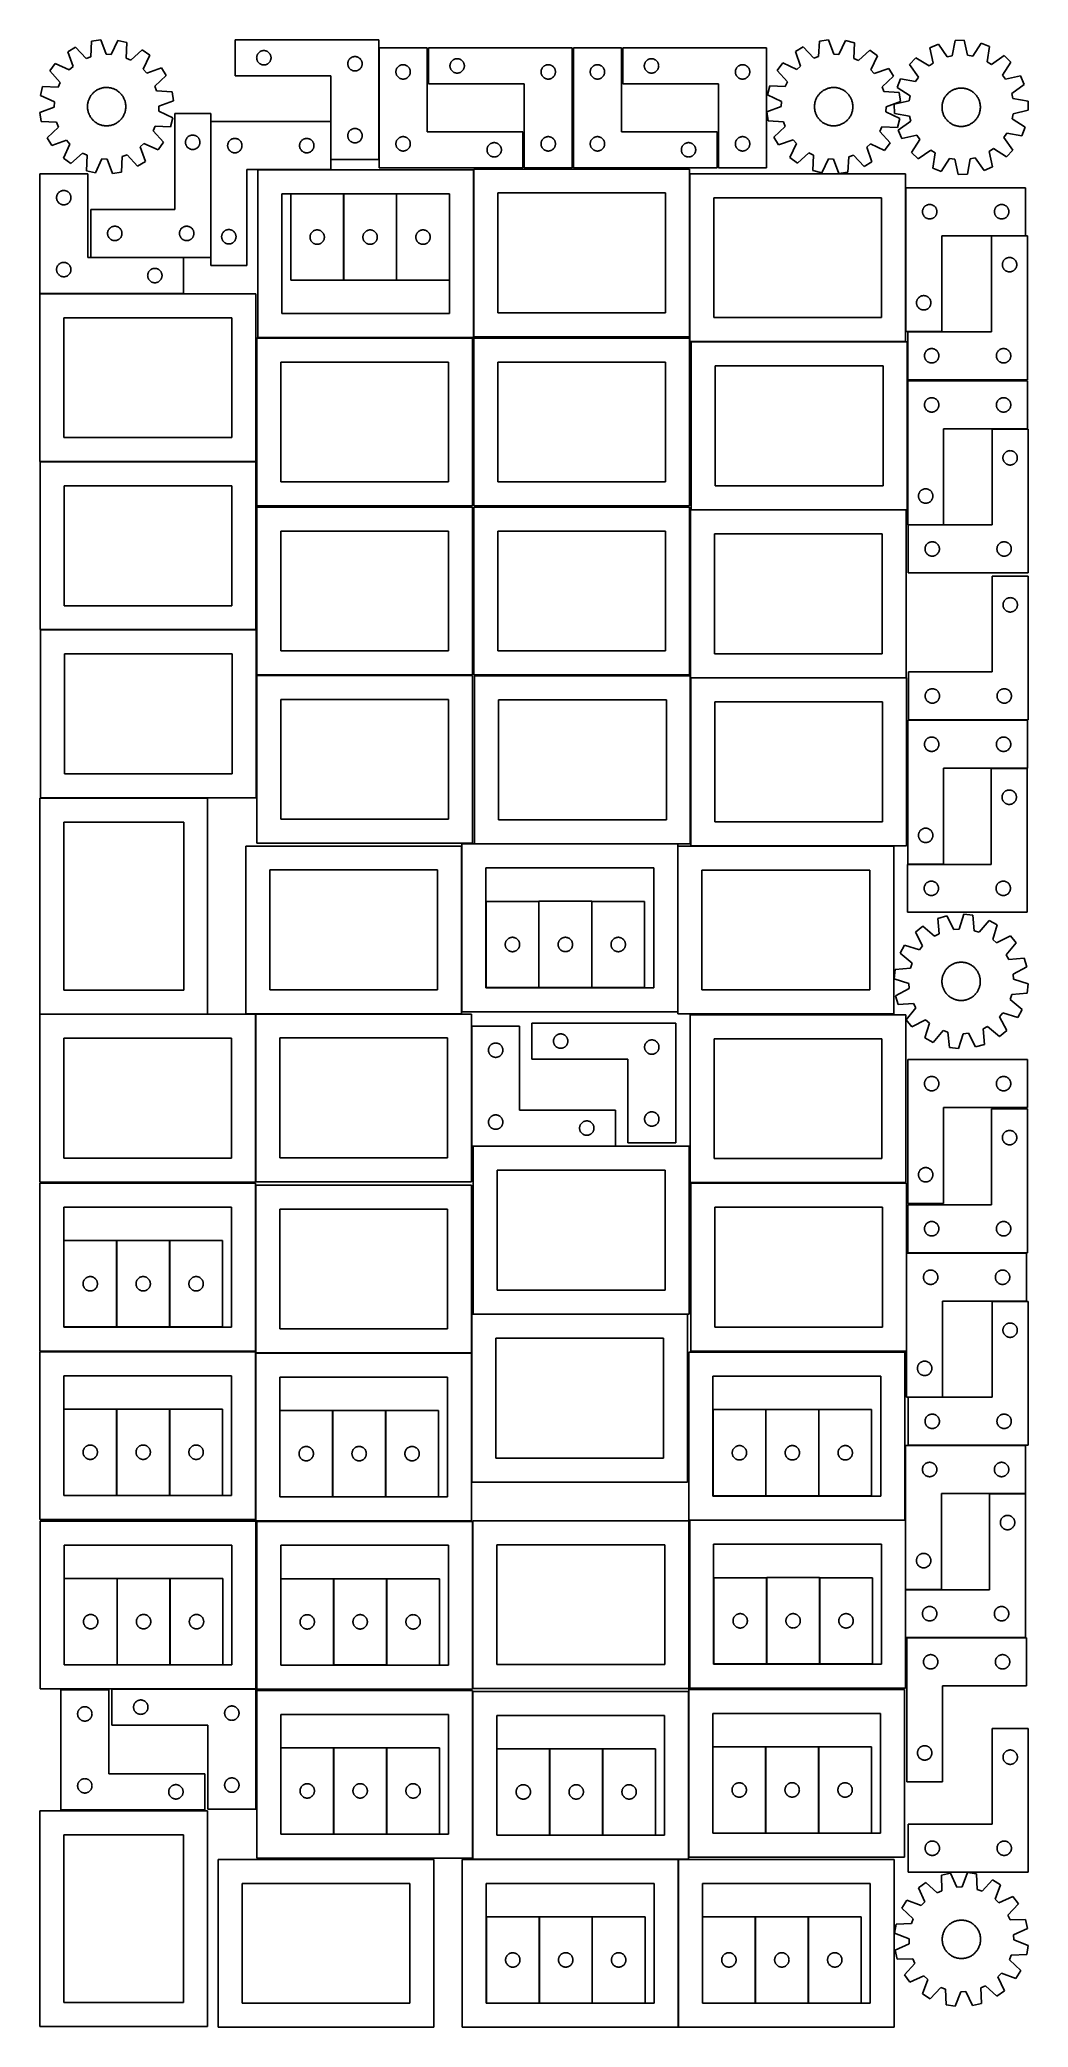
# Model space of a CAD drawing. Header units: millimetres. Extents: x 7 to 1243, y 7 to 2493.
import ezdxf

# ---------------------------------------------------------------- set-up
doc = ezdxf.new("R2010")
doc.units = ezdxf.units.MM
doc.layers.add('CUT', color=7, linetype='CONTINUOUS', true_color=0x000000)

msp = doc.modelspace()

# ---------------------------------------------------------------- linework, layer by layer
at = {"layer": 'CUT'}
for p, q in [((71.442018, 2491.648799), (70.600099, 2472.290762)), ((82.837599, 2493.444965), (71.442018, 2491.648799)), ((89.593176, 2475.284442), (82.837599, 2493.444965)), ((104.203689, 2492.589518), (96.017857, 2475.027213)), ((115.419196, 2489.88806), (104.203689, 2492.589518)), ((114.710804, 2470.524677), (115.419196, 2489.88806)), ((430.939814, 2493.449774), (250.939814, 2493.449774)), ((250.939814, 2493.449774), (250.939814, 2448.449774)), ((430.939814, 2343.449774), (430.939814, 2493.449774)), ((982.111909, 2491.808653), (981.060726, 2472.460851)), ((993.526245, 2493.481497), (982.111909, 2491.808653)), ((1000.085063, 2475.248989), (993.526245, 2493.481497)), ((1014.881837, 2492.395075), (1006.506587, 2474.922308)), ((1026.067478, 2489.572505), (1014.881837, 2492.395075)), ((1025.149757, 2470.217913), (1026.067478, 2489.572505)), ((1130.961721, 2487.958754), (1120.409848, 2483.295768)), ((1142.155374, 2472.142796), (1130.961721, 2487.958754)), ((1151.830672, 2492.620134), (1148.430568, 2473.54445)), ((1163.36378, 2492.890145), (1151.830672, 2492.620134)), ((1167.652862, 2473.994479), (1163.36378, 2492.890145)), ((1184.42801, 2489.210496), (1173.986775, 2472.888026)), ((1195.18654, 2485.046425), (1184.42801, 2489.210496)), ((25.82118, 2463.739123), (19.033369, 2454.411149)), ((43.439523, 2455.674608), (25.82118, 2463.739123)), ((51.37496, 2484.262679), (41.534179, 2478.242338)), ((41.534179, 2478.242338), (48.164347, 2460.035656)), ((64.566031, 2470.069791), (51.37496, 2484.262679)), ((70.600099, 2472.290762), (64.566031, 2470.069791)), ((96.017857, 2475.027213), (89.593176, 2475.284442)), ((120.547998, 2467.82841), (114.710804, 2470.524677)), ((134.831525, 2480.921281), (120.547998, 2467.82841)), ((144.159498, 2474.13347), (134.831525, 2480.921281)), ((136.094984, 2456.515127), (144.159498, 2474.13347)), ((277.939814, 2470.949774), (277.959083, 2471.538402)), ((277.959083, 2470.361146), (277.939814, 2470.949774)), ((277.959083, 2471.538402), (278.01681, 2472.12451)), ((278.01681, 2469.775038), (277.959083, 2470.361146)), ((278.01681, 2472.12451), (278.112746, 2472.705587)), ((278.112746, 2469.193961), (278.01681, 2469.775038)), ((278.112746, 2472.705587), (278.246481, 2473.279145)), ((278.246481, 2468.620403), (278.112746, 2469.193961)), ((278.246481, 2473.279145), (278.417443, 2473.842729)), ((278.417443, 2468.056819), (278.246481, 2468.620403)), ((278.417443, 2473.842729), (278.624898, 2474.393925)), ((278.624898, 2467.505623), (278.417443, 2468.056819)), ((278.624898, 2474.393925), (278.867959, 2474.930372)), ((278.867959, 2466.969176), (278.624898, 2467.505623)), ((278.867959, 2474.930372), (279.145585, 2475.449774)), ((279.145585, 2466.449774), (278.867959, 2466.969176)), ((279.145585, 2475.449774), (279.456587, 2475.949906)), ((279.456587, 2465.949642), (279.145585, 2466.449774)), ((279.456587, 2475.949906), (279.799634, 2476.428627)), ((279.799634, 2465.470921), (279.456587, 2465.949642)), ((279.799634, 2476.428627), (280.173255, 2476.883886)), ((280.173255, 2465.015662), (279.799634, 2465.470921)), ((280.173255, 2476.883886), (280.575853, 2477.313735)), ((280.575853, 2464.585813), (280.173255, 2465.015662)), ((280.575853, 2477.313735), (281.005701, 2477.716332)), ((281.005701, 2464.183216), (280.575853, 2464.585813)), ((281.005701, 2477.716332), (281.460961, 2478.089954)), ((281.460961, 2463.809594), (281.005701, 2464.183216)), ((281.460961, 2478.089954), (281.939682, 2478.433001)), ((281.939682, 2463.466548), (281.460961, 2463.809594)), ((281.939682, 2478.433001), (282.439814, 2478.744003)), ((282.439814, 2463.155545), (281.939682, 2463.466548)), ((282.439814, 2478.744003), (282.959216, 2479.021629)), ((282.959216, 2462.877919), (282.439814, 2463.155545)), ((282.959216, 2479.021629), (283.495663, 2479.26469)), ((283.495663, 2462.634858), (282.959216, 2462.877919)), ((283.495663, 2479.26469), (284.046859, 2479.472145)), ((284.046859, 2462.427403), (283.495663, 2462.634858)), ((284.046859, 2479.472145), (284.610442, 2479.643106)), ((284.610442, 2462.256442), (284.046859, 2462.427403)), ((284.610442, 2479.643106), (285.184001, 2479.776842)), ((285.184001, 2462.122707), (284.610442, 2462.256442)), ((285.184001, 2479.776842), (285.765078, 2479.872778)), ((285.765078, 2462.02677), (285.184001, 2462.122707)), ((285.765078, 2479.872778), (286.351186, 2479.930504)), ((286.351186, 2479.930504), (286.939814, 2479.949774)), ((286.939814, 2479.949774), (287.528442, 2479.930504)), ((287.528442, 2479.930504), (288.114549, 2479.872778)), ((288.114549, 2479.872778), (288.695627, 2479.776842)), ((288.695627, 2462.122707), (288.114549, 2462.02677)), ((288.695627, 2479.776842), (289.269185, 2479.643106)), ((289.269185, 2462.256442), (288.695627, 2462.122707)), ((289.269185, 2479.643106), (289.832769, 2479.472145)), ((289.832769, 2462.427403), (289.269185, 2462.256442)), ((289.832769, 2479.472145), (290.383965, 2479.26469)), ((290.383965, 2462.634858), (289.832769, 2462.427403)), ((290.383965, 2479.26469), (290.920412, 2479.021629)), ((290.920412, 2462.877919), (290.383965, 2462.634858)), ((290.920412, 2479.021629), (291.439814, 2478.744003)), ((291.439814, 2463.155545), (290.920412, 2462.877919)), ((291.439814, 2478.744003), (291.939946, 2478.433001)), ((291.939946, 2463.466548), (291.439814, 2463.155545)), ((291.939946, 2478.433001), (292.418667, 2478.089954)), ((292.418667, 2463.809594), (291.939946, 2463.466548)), ((292.418667, 2478.089954), (292.873926, 2477.716332)), ((292.873926, 2464.183216), (292.418667, 2463.809594)), ((292.873926, 2477.716332), (293.303775, 2477.313735)), ((293.303775, 2464.585813), (292.873926, 2464.183216)), ((293.303775, 2477.313735), (293.706372, 2476.883886)), ((293.706372, 2465.015662), (293.303775, 2464.585813)), ((293.706372, 2476.883886), (294.079994, 2476.428627)), ((294.079994, 2465.470921), (293.706372, 2465.015662)), ((294.079994, 2476.428627), (294.42304, 2475.949906)), ((294.42304, 2465.949642), (294.079994, 2465.470921)), ((294.42304, 2475.949906), (294.734042, 2475.449774)), ((294.734042, 2466.449774), (294.42304, 2465.949642)), ((294.734042, 2475.449774), (295.011668, 2474.930372)), ((295.011668, 2466.969176), (294.734042, 2466.449774)), ((295.011668, 2474.930372), (295.25473, 2474.393925)), ((295.25473, 2467.505623), (295.011668, 2466.969176)), ((295.25473, 2474.393925), (295.462185, 2473.842729)), ((295.462185, 2468.056819), (295.25473, 2467.505623)), ((295.462185, 2473.842729), (295.633146, 2473.279145)), ((295.633146, 2468.620403), (295.462185, 2468.056819)), ((295.633146, 2473.279145), (295.766881, 2472.705587)), ((295.766881, 2469.193961), (295.633146, 2468.620403)), ((295.766881, 2472.705587), (295.862817, 2472.12451)), ((295.862817, 2469.775038), (295.766881, 2469.193961)), ((295.862817, 2472.12451), (295.920544, 2471.538402)), ((295.920544, 2470.361146), (295.862817, 2469.775038)), ((295.920544, 2471.538402), (295.939814, 2470.949774)), ((295.939814, 2470.949774), (295.920544, 2470.361146)), ((391.939814, 2463.449774), (391.959083, 2464.038402)), ((391.959083, 2462.861146), (391.939814, 2463.449774)), ((391.959083, 2464.038402), (392.01681, 2464.62451)), ((392.01681, 2462.275038), (391.959083, 2462.861146)), ((392.01681, 2464.62451), (392.112746, 2465.205587)), ((392.112746, 2461.693961), (392.01681, 2462.275038)), ((392.112746, 2465.205587), (392.246481, 2465.779145)), ((392.246481, 2465.779145), (392.417443, 2466.342729)), ((392.417443, 2466.342729), (392.624898, 2466.893925)), ((392.624898, 2466.893925), (392.867959, 2467.430372)), ((392.867959, 2467.430372), (393.145585, 2467.949774)), ((393.145585, 2467.949774), (393.456587, 2468.449906)), ((393.456587, 2468.449906), (393.799634, 2468.928627)), ((393.799634, 2468.928627), (394.173255, 2469.383886)), ((394.173255, 2469.383886), (394.575853, 2469.813735)), ((394.575853, 2469.813735), (395.005701, 2470.216332)), ((395.005701, 2470.216332), (395.460961, 2470.589954)), ((395.460961, 2470.589954), (395.939682, 2470.933001)), ((395.939682, 2470.933001), (396.439814, 2471.244003)), ((396.439814, 2471.244003), (396.959216, 2471.521629)), ((396.959216, 2471.521629), (397.495663, 2471.76469)), ((397.495663, 2471.76469), (398.046859, 2471.972145)), ((398.046859, 2471.972145), (398.610442, 2472.143106)), ((398.610442, 2472.143106), (399.184001, 2472.276842)), ((399.184001, 2472.276842), (399.765078, 2472.372778)), ((399.765078, 2472.372778), (400.351186, 2472.430504)), ((400.351186, 2472.430504), (400.939814, 2472.449774)), ((400.939814, 2472.449774), (401.528442, 2472.430504)), ((401.528442, 2472.430504), (402.114549, 2472.372778)), ((402.114549, 2472.372778), (402.695627, 2472.276842)), ((402.695627, 2472.276842), (403.269185, 2472.143106)), ((403.269185, 2472.143106), (403.832769, 2471.972145)), ((403.832769, 2471.972145), (404.383965, 2471.76469)), ((404.383965, 2471.76469), (404.920412, 2471.521629)), ((404.920412, 2471.521629), (405.439814, 2471.244003)), ((405.439814, 2471.244003), (405.939946, 2470.933001)), ((405.939946, 2470.933001), (406.418667, 2470.589954)), ((406.418667, 2470.589954), (406.873926, 2470.216332)), ((406.873926, 2470.216332), (407.303775, 2469.813735)), ((407.303775, 2469.813735), (407.706372, 2469.383886)), ((407.706372, 2469.383886), (408.079994, 2468.928627)), ((408.079994, 2468.928627), (408.42304, 2468.449906)), ((408.42304, 2468.449906), (408.734042, 2467.949774)), ((408.734042, 2467.949774), (409.011668, 2467.430372)), ((409.011668, 2467.430372), (409.25473, 2466.893925)), ((409.25473, 2466.893925), (409.462185, 2466.342729)), ((409.462185, 2466.342729), (409.633146, 2465.779145)), ((409.633146, 2465.779145), (409.766881, 2465.205587)), ((409.766881, 2465.205587), (409.862817, 2464.62451)), ((409.862817, 2462.275038), (409.766881, 2461.693961)), ((409.862817, 2464.62451), (409.920544, 2464.038402)), ((409.920544, 2462.861146), (409.862817, 2462.275038)), ((409.920544, 2464.038402), (409.939814, 2463.449774)), ((409.939814, 2463.449774), (409.920544, 2462.861146)), ((491.201719, 2483.251528), (431.201719, 2483.251528)), ((431.201719, 2483.251528), (431.201719, 2333.251528)), ((459.445906, 2462.078596), (460.026983, 2462.174532)), ((460.026983, 2462.174532), (460.613091, 2462.232259)), ((460.613091, 2462.232259), (461.201719, 2462.251528)), ((461.201719, 2462.251528), (461.790347, 2462.232259)), ((461.790347, 2462.232259), (462.376454, 2462.174532)), ((462.376454, 2462.174532), (462.957532, 2462.078596)), ((491.201719, 2378.251528), (491.201719, 2483.251528)), ((672.84051, 2483.251532), (492.84051, 2483.251532)), ((492.84051, 2483.251532), (492.84051, 2438.251532)), ((519.917506, 2461.926268), (520.013442, 2462.507345)), ((520.013442, 2462.507345), (520.147177, 2463.080903)), ((520.147177, 2463.080903), (520.318138, 2463.644487)), ((520.318138, 2463.644487), (520.525594, 2464.195683)), ((520.525594, 2464.195683), (520.768655, 2464.73213)), ((520.768655, 2464.73213), (521.046281, 2465.251532)), ((521.046281, 2465.251532), (521.357283, 2465.751664)), ((521.357283, 2465.751664), (521.700329, 2466.230385)), ((521.700329, 2466.230385), (522.073951, 2466.685644)), ((522.073951, 2466.685644), (522.476549, 2467.115493)), ((522.476549, 2467.115493), (522.906397, 2467.51809)), ((522.906397, 2467.51809), (523.361657, 2467.891712)), ((523.361657, 2467.891712), (523.840377, 2468.234758)), ((523.840377, 2468.234758), (524.34051, 2468.54576)), ((524.34051, 2468.54576), (524.859911, 2468.823387)), ((524.859911, 2468.823387), (525.396359, 2469.066448)), ((525.396359, 2469.066448), (525.947554, 2469.273903)), ((525.947554, 2469.273903), (526.511138, 2469.444864)), ((526.511138, 2469.444864), (527.084697, 2469.578599)), ((527.084697, 2469.578599), (527.665774, 2469.674536)), ((527.665774, 2469.674536), (528.251881, 2469.732262)), ((528.251881, 2469.732262), (528.84051, 2469.751532)), ((528.84051, 2469.751532), (529.429138, 2469.732262)), ((529.429138, 2469.732262), (530.015245, 2469.674536)), ((530.015245, 2469.674536), (530.596322, 2469.578599)), ((530.596322, 2469.578599), (531.169881, 2469.444864)), ((531.169881, 2469.444864), (531.733465, 2469.273903)), ((531.733465, 2469.273903), (532.28466, 2469.066448)), ((532.28466, 2469.066448), (532.821108, 2468.823387)), ((532.821108, 2468.823387), (533.34051, 2468.54576)), ((533.34051, 2468.54576), (533.840642, 2468.234758)), ((533.840642, 2468.234758), (534.319362, 2467.891712)), ((534.319362, 2467.891712), (534.774622, 2467.51809)), ((534.774622, 2467.51809), (535.204471, 2467.115493)), ((535.204471, 2467.115493), (535.607068, 2466.685644)), ((535.607068, 2466.685644), (535.98069, 2466.230385)), ((535.98069, 2466.230385), (536.323736, 2465.751664)), ((536.323736, 2465.751664), (536.634738, 2465.251532)), ((536.634738, 2465.251532), (536.912364, 2464.73213)), ((536.912364, 2464.73213), (537.155425, 2464.195683)), ((537.155425, 2464.195683), (537.362881, 2463.644487)), ((537.362881, 2463.644487), (537.533842, 2463.080903)), ((537.533842, 2463.080903), (537.667577, 2462.507345)), ((537.667577, 2462.507345), (537.763513, 2461.926268)), ((641.084697, 2462.078599), (641.665774, 2462.174536)), ((641.665774, 2462.174536), (642.251881, 2462.232262)), ((642.251881, 2462.232262), (642.84051, 2462.251532)), ((642.84051, 2462.251532), (643.429138, 2462.232262)), ((643.429138, 2462.232262), (644.015245, 2462.174536)), ((644.015245, 2462.174536), (644.596322, 2462.078599)), ((672.84051, 2333.251532), (672.84051, 2483.251532)), ((734.361509, 2483.251528), (674.361509, 2483.251528)), ((674.361509, 2483.251528), (674.361509, 2333.251528)), ((702.605696, 2462.078596), (703.186773, 2462.174532)), ((703.186773, 2462.174532), (703.772881, 2462.232259)), ((703.772881, 2462.232259), (704.361509, 2462.251528)), ((704.361509, 2462.251528), (704.950137, 2462.232259)), ((704.950137, 2462.232259), (705.536244, 2462.174532)), ((705.536244, 2462.174532), (706.117322, 2462.078596)), ((734.361509, 2378.251528), (734.361509, 2483.251528)), ((916.0003, 2483.251532), (736.0003, 2483.251532)), ((736.0003, 2483.251532), (736.0003, 2438.251532)), ((763.077296, 2461.926268), (763.173232, 2462.507345)), ((763.173232, 2462.507345), (763.306967, 2463.080903)), ((763.306967, 2463.080903), (763.477928, 2463.644487)), ((763.477928, 2463.644487), (763.685384, 2464.195683)), ((763.685384, 2464.195683), (763.928445, 2464.73213)), ((763.928445, 2464.73213), (764.206071, 2465.251532)), ((764.206071, 2465.251532), (764.517073, 2465.751664)), ((764.517073, 2465.751664), (764.86012, 2466.230385)), ((764.86012, 2466.230385), (765.233741, 2466.685644)), ((765.233741, 2466.685644), (765.636339, 2467.115493)), ((765.636339, 2467.115493), (766.066187, 2467.51809)), ((766.066187, 2467.51809), (766.521447, 2467.891712)), ((766.521447, 2467.891712), (767.000167, 2468.234758)), ((767.000167, 2468.234758), (767.5003, 2468.54576)), ((767.5003, 2468.54576), (768.019701, 2468.823387)), ((768.019701, 2468.823387), (768.556149, 2469.066448)), ((768.556149, 2469.066448), (769.107344, 2469.273903)), ((769.107344, 2469.273903), (769.670928, 2469.444864)), ((769.670928, 2469.444864), (770.244487, 2469.578599)), ((770.244487, 2469.578599), (770.825564, 2469.674536)), ((770.825564, 2469.674536), (771.411671, 2469.732262)), ((771.411671, 2469.732262), (772.0003, 2469.751532)), ((772.0003, 2469.751532), (772.588928, 2469.732262)), ((772.588928, 2469.732262), (773.175035, 2469.674536)), ((773.175035, 2469.674536), (773.756112, 2469.578599)), ((773.756112, 2469.578599), (774.329671, 2469.444864)), ((774.329671, 2469.444864), (774.893255, 2469.273903)), ((774.893255, 2469.273903), (775.44445, 2469.066448)), ((775.44445, 2469.066448), (775.980898, 2468.823387)), ((775.980898, 2468.823387), (776.5003, 2468.54576)), ((776.5003, 2468.54576), (777.000432, 2468.234758)), ((777.000432, 2468.234758), (777.479152, 2467.891712)), ((777.479152, 2467.891712), (777.934412, 2467.51809)), ((777.934412, 2467.51809), (778.364261, 2467.115493)), ((778.364261, 2467.115493), (778.766858, 2466.685644)), ((778.766858, 2466.685644), (779.14048, 2466.230385)), ((779.14048, 2466.230385), (779.483526, 2465.751664)), ((779.483526, 2465.751664), (779.794528, 2465.251532)), ((779.794528, 2465.251532), (780.072154, 2464.73213)), ((780.072154, 2464.73213), (780.315215, 2464.195683)), ((780.315215, 2464.195683), (780.522671, 2463.644487)), ((780.522671, 2463.644487), (780.693632, 2463.080903)), ((780.693632, 2463.080903), (780.827367, 2462.507345)), ((780.827367, 2462.507345), (780.923303, 2461.926268)), ((884.244487, 2462.078599), (884.825564, 2462.174536)), ((884.825564, 2462.174536), (885.411671, 2462.232262)), ((885.411671, 2462.232262), (886.0003, 2462.251532)), ((886.0003, 2462.251532), (886.588928, 2462.232262)), ((886.588928, 2462.232262), (887.175035, 2462.174536)), ((887.175035, 2462.174536), (887.756112, 2462.078599)), ((916.0003, 2333.251532), (916.0003, 2483.251532)), ((936.191959, 2464.393892), (929.303684, 2455.139859)), ((953.722073, 2456.139348), (936.191959, 2464.393892)), ((961.96616, 2484.639944), (952.060858, 2478.72636)), ((952.060858, 2478.72636), (958.493775, 2460.449052)), ((975.002996, 2470.305255), (961.96616, 2484.639944)), ((981.060726, 2472.460851), (975.002996, 2470.305255)), ((1006.506587, 2474.922308), (1000.085063, 2475.248989)), ((1030.957456, 2467.458688), (1025.149757, 2470.217913)), ((1045.381716, 2480.396351), (1030.957456, 2467.458688)), ((1054.63575, 2473.508076), (1045.381716, 2480.396351)), ((1046.381205, 2455.977962), (1054.63575, 2473.508076)), ((1102.913283, 2471.003012), (1094.949071, 2462.656947)), ((1094.949071, 2462.656947), (1106.03338, 2446.764165)), ((1119.307376, 2460.674598), (1102.913283, 2471.003012)), ((1124.568509, 2464.37097), (1119.307376, 2460.674598)), ((1120.409848, 2483.295768), (1124.568509, 2464.37097)), ((1148.430568, 2473.54445), (1142.155374, 2472.142796)), ((1173.986775, 2472.888026), (1167.652862, 2473.994479)), ((1191.918077, 2465.947745), (1195.18654, 2485.046425)), ((1197.346429, 2462.501633), (1191.918077, 2465.947745)), ((1213.239211, 2473.585941), (1197.346429, 2462.501633)), ((1211.256861, 2449.227636), (1221.585276, 2465.621729)), ((1221.585276, 2465.621729), (1213.239211, 2473.585941)), ((19.033369, 2454.411149), (32.126241, 2440.127623)), ((32.126241, 2440.127623), (29.429974, 2434.290429)), ((48.164347, 2460.035656), (43.439523, 2455.674608)), ((140.456031, 2451.790304), (136.094984, 2456.515127)), ((158.662714, 2458.420471), (140.456031, 2451.790304)), ((150.490167, 2435.38862), (164.683054, 2448.57969)), ((164.683054, 2448.57969), (158.662714, 2458.420471)), ((250.939814, 2448.449774), (370.939814, 2448.449774)), ((286.351186, 2461.969044), (285.765078, 2462.02677)), ((286.939814, 2461.949774), (286.351186, 2461.969044)), ((287.528442, 2461.969044), (286.939814, 2461.949774)), ((288.114549, 2462.02677), (287.528442, 2461.969044)), ((370.939814, 2448.449774), (370.939814, 2343.449774)), ((392.246481, 2461.120403), (392.112746, 2461.693961)), ((392.417443, 2460.556819), (392.246481, 2461.120403)), ((392.624898, 2460.005623), (392.417443, 2460.556819)), ((392.867959, 2459.469176), (392.624898, 2460.005623)), ((393.145585, 2458.949774), (392.867959, 2459.469176)), ((393.456587, 2458.449642), (393.145585, 2458.949774)), ((393.799634, 2457.970921), (393.456587, 2458.449642)), ((394.173255, 2457.515662), (393.799634, 2457.970921)), ((394.575853, 2457.085813), (394.173255, 2457.515662)), ((395.005701, 2456.683216), (394.575853, 2457.085813)), ((395.460961, 2456.309594), (395.005701, 2456.683216)), ((395.939682, 2455.966548), (395.460961, 2456.309594)), ((396.439814, 2455.655545), (395.939682, 2455.966548)), ((396.959216, 2455.377919), (396.439814, 2455.655545)), ((397.495663, 2455.134858), (396.959216, 2455.377919)), ((398.046859, 2454.927403), (397.495663, 2455.134858)), ((398.610442, 2454.756442), (398.046859, 2454.927403)), ((399.184001, 2454.622707), (398.610442, 2454.756442)), ((399.765078, 2454.52677), (399.184001, 2454.622707)), ((400.351186, 2454.469044), (399.765078, 2454.52677)), ((400.939814, 2454.449774), (400.351186, 2454.469044)), ((401.528442, 2454.469044), (400.939814, 2454.449774)), ((402.114549, 2454.52677), (401.528442, 2454.469044)), ((402.695627, 2454.622707), (402.114549, 2454.52677)), ((403.269185, 2454.756442), (402.695627, 2454.622707)), ((403.832769, 2454.927403), (403.269185, 2454.756442)), ((404.383965, 2455.134858), (403.832769, 2454.927403)), ((404.920412, 2455.377919), (404.383965, 2455.134858)), ((405.439814, 2455.655545), (404.920412, 2455.377919)), ((405.939946, 2455.966548), (405.439814, 2455.655545)), ((406.418667, 2456.309594), (405.939946, 2455.966548)), ((406.873926, 2456.683216), (406.418667, 2456.309594)), ((407.303775, 2457.085813), (406.873926, 2456.683216)), ((407.706372, 2457.515662), (407.303775, 2457.085813)), ((408.079994, 2457.970921), (407.706372, 2457.515662)), ((408.42304, 2458.449642), (408.079994, 2457.970921)), ((408.734042, 2458.949774), (408.42304, 2458.449642)), ((409.011668, 2459.469176), (408.734042, 2458.949774)), ((409.25473, 2460.005623), (409.011668, 2459.469176)), ((409.462185, 2460.556819), (409.25473, 2460.005623)), ((409.633146, 2461.120403), (409.462185, 2460.556819)), ((409.766881, 2461.693961), (409.633146, 2461.120403)), ((452.201719, 2453.251528), (452.220988, 2453.840156)), ((452.220988, 2452.6629), (452.201719, 2453.251528)), ((452.220988, 2453.840156), (452.278715, 2454.426264)), ((452.278715, 2452.076793), (452.220988, 2452.6629)), ((452.278715, 2454.426264), (452.374651, 2455.007341)), ((452.374651, 2451.495715), (452.278715, 2452.076793)), ((452.374651, 2455.007341), (452.508386, 2455.5809)), ((452.508386, 2450.922157), (452.374651, 2451.495715)), ((452.508386, 2455.5809), (452.679348, 2456.144483)), ((452.679348, 2450.358573), (452.508386, 2450.922157)), ((452.679348, 2456.144483), (452.886803, 2456.695679)), ((452.886803, 2449.807377), (452.679348, 2450.358573)), ((452.886803, 2456.695679), (453.129864, 2457.232127)), ((453.129864, 2449.27093), (452.886803, 2449.807377)), ((453.129864, 2457.232127), (453.40749, 2457.751528)), ((453.40749, 2448.751528), (453.129864, 2449.27093)), ((453.40749, 2457.751528), (453.718492, 2458.25166)), ((453.718492, 2448.251396), (453.40749, 2448.751528)), ((453.718492, 2458.25166), (454.061539, 2458.730381)), ((454.061539, 2447.772675), (453.718492, 2448.251396)), ((454.061539, 2458.730381), (454.43516, 2459.185641)), ((454.43516, 2447.317416), (454.061539, 2447.772675)), ((454.43516, 2459.185641), (454.837758, 2459.615489)), ((454.837758, 2446.887567), (454.43516, 2447.317416)), ((454.837758, 2459.615489), (455.267606, 2460.018087)), ((455.267606, 2446.48497), (454.837758, 2446.887567)), ((455.267606, 2460.018087), (455.722866, 2460.391708)), ((455.722866, 2446.111348), (455.267606, 2446.48497)), ((455.722866, 2460.391708), (456.201587, 2460.734755)), ((456.201587, 2445.768302), (455.722866, 2446.111348)), ((456.201587, 2460.734755), (456.701719, 2461.045757)), ((456.701719, 2445.4573), (456.201587, 2445.768302)), ((456.701719, 2461.045757), (457.22112, 2461.323383)), ((457.22112, 2445.179674), (456.701719, 2445.4573)), ((457.22112, 2461.323383), (457.757568, 2461.566444)), ((457.757568, 2444.936613), (457.22112, 2445.179674)), ((457.757568, 2461.566444), (458.308763, 2461.773899)), ((458.308763, 2444.729157), (457.757568, 2444.936613)), ((458.308763, 2461.773899), (458.872347, 2461.944861)), ((458.872347, 2444.558196), (458.308763, 2444.729157)), ((458.872347, 2461.944861), (459.445906, 2462.078596)), ((459.445906, 2444.424461), (458.872347, 2444.558196)), ((460.026983, 2444.328525), (459.445906, 2444.424461)), ((460.613091, 2444.270798), (460.026983, 2444.328525)), ((461.201719, 2444.251528), (460.613091, 2444.270798)), ((461.790347, 2444.270798), (461.201719, 2444.251528)), ((462.376454, 2444.328525), (461.790347, 2444.270798)), ((462.957532, 2444.424461), (462.376454, 2444.328525)), ((462.957532, 2462.078596), (463.53109, 2461.944861)), ((463.53109, 2444.558196), (462.957532, 2444.424461)), ((463.53109, 2461.944861), (464.094674, 2461.773899)), ((464.094674, 2444.729157), (463.53109, 2444.558196)), ((464.094674, 2461.773899), (464.64587, 2461.566444)), ((464.64587, 2444.936613), (464.094674, 2444.729157)), ((464.64587, 2461.566444), (465.182317, 2461.323383)), ((465.182317, 2445.179674), (464.64587, 2444.936613)), ((465.182317, 2461.323383), (465.701719, 2461.045757)), ((465.701719, 2445.4573), (465.182317, 2445.179674)), ((465.701719, 2461.045757), (466.201851, 2460.734755)), ((466.201851, 2445.768302), (465.701719, 2445.4573)), ((466.201851, 2460.734755), (466.680572, 2460.391708)), ((466.680572, 2446.111348), (466.201851, 2445.768302)), ((466.680572, 2460.391708), (467.135831, 2460.018087)), ((467.135831, 2446.48497), (466.680572, 2446.111348)), ((467.135831, 2460.018087), (467.56568, 2459.615489)), ((467.56568, 2446.887567), (467.135831, 2446.48497)), ((467.56568, 2459.615489), (467.968277, 2459.185641)), ((467.968277, 2447.317416), (467.56568, 2446.887567)), ((467.968277, 2459.185641), (468.341899, 2458.730381)), ((468.341899, 2447.772675), (467.968277, 2447.317416)), ((468.341899, 2458.730381), (468.684945, 2458.25166)), ((468.684945, 2448.251396), (468.341899, 2447.772675)), ((468.684945, 2458.25166), (468.995947, 2457.751528)), ((468.995947, 2448.751528), (468.684945, 2448.251396)), ((468.995947, 2457.751528), (469.273573, 2457.232127)), ((469.273573, 2449.27093), (468.995947, 2448.751528)), ((469.273573, 2457.232127), (469.516634, 2456.695679)), ((469.516634, 2449.807377), (469.273573, 2449.27093)), ((469.516634, 2456.695679), (469.72409, 2456.144483)), ((469.72409, 2450.358573), (469.516634, 2449.807377)), ((469.72409, 2456.144483), (469.895051, 2455.5809)), ((469.895051, 2450.922157), (469.72409, 2450.358573)), ((469.895051, 2455.5809), (470.028786, 2455.007341)), ((470.028786, 2451.495715), (469.895051, 2450.922157)), ((470.028786, 2455.007341), (470.124722, 2454.426264)), ((470.124722, 2452.076793), (470.028786, 2451.495715)), ((470.124722, 2454.426264), (470.182449, 2453.840156)), ((470.182449, 2452.6629), (470.124722, 2452.076793)), ((470.182449, 2453.840156), (470.201719, 2453.251528)), ((470.201719, 2453.251528), (470.182449, 2452.6629)), ((492.84051, 2438.251532), (612.84051, 2438.251532)), ((519.84051, 2460.751532), (519.859779, 2461.34016)), ((519.859779, 2460.162904), (519.84051, 2460.751532)), ((519.859779, 2461.34016), (519.917506, 2461.926268)), ((519.917506, 2459.576796), (519.859779, 2460.162904)), ((520.013442, 2458.995719), (519.917506, 2459.576796)), ((520.147177, 2458.42216), (520.013442, 2458.995719)), ((520.318138, 2457.858577), (520.147177, 2458.42216)), ((520.525594, 2457.307381), (520.318138, 2457.858577)), ((520.768655, 2456.770934), (520.525594, 2457.307381)), ((521.046281, 2456.251532), (520.768655, 2456.770934)), ((521.357283, 2455.7514), (521.046281, 2456.251532)), ((521.700329, 2455.272679), (521.357283, 2455.7514)), ((522.073951, 2454.81742), (521.700329, 2455.272679)), ((522.476549, 2454.387571), (522.073951, 2454.81742)), ((522.906397, 2453.984974), (522.476549, 2454.387571)), ((523.361657, 2453.611352), (522.906397, 2453.984974)), ((523.840377, 2453.268305), (523.361657, 2453.611352)), ((524.34051, 2452.957303), (523.840377, 2453.268305)), ((524.859911, 2452.679677), (524.34051, 2452.957303)), ((525.396359, 2452.436616), (524.859911, 2452.679677)), ((525.947554, 2452.229161), (525.396359, 2452.436616)), ((526.511138, 2452.058199), (525.947554, 2452.229161)), ((527.084697, 2451.924464), (526.511138, 2452.058199)), ((527.665774, 2451.828528), (527.084697, 2451.924464)), ((528.251881, 2451.770802), (527.665774, 2451.828528)), ((528.84051, 2451.751532), (528.251881, 2451.770802)), ((529.429138, 2451.770802), (528.84051, 2451.751532)), ((530.015245, 2451.828528), (529.429138, 2451.770802)), ((530.596322, 2451.924464), (530.015245, 2451.828528)), ((531.169881, 2452.058199), (530.596322, 2451.924464)), ((531.733465, 2452.229161), (531.169881, 2452.058199)), ((532.28466, 2452.436616), (531.733465, 2452.229161)), ((532.821108, 2452.679677), (532.28466, 2452.436616)), ((533.34051, 2452.957303), (532.821108, 2452.679677)), ((533.840642, 2453.268305), (533.34051, 2452.957303)), ((534.319362, 2453.611352), (533.840642, 2453.268305)), ((534.774622, 2453.984974), (534.319362, 2453.611352)), ((535.204471, 2454.387571), (534.774622, 2453.984974)), ((535.607068, 2454.81742), (535.204471, 2454.387571)), ((535.98069, 2455.272679), (535.607068, 2454.81742)), ((536.323736, 2455.7514), (535.98069, 2455.272679)), ((536.634738, 2456.251532), (536.323736, 2455.7514)), ((536.912364, 2456.770934), (536.634738, 2456.251532)), ((537.155425, 2457.307381), (536.912364, 2456.770934)), ((537.362881, 2457.858577), (537.155425, 2457.307381)), ((537.533842, 2458.42216), (537.362881, 2457.858577)), ((537.667577, 2458.995719), (537.533842, 2458.42216)), ((537.763513, 2459.576796), (537.667577, 2458.995719)), ((537.763513, 2461.926268), (537.82124, 2461.34016)), ((537.82124, 2460.162904), (537.763513, 2459.576796)), ((537.82124, 2461.34016), (537.84051, 2460.751532)), ((537.84051, 2460.751532), (537.82124, 2460.162904)), ((612.84051, 2438.251532), (612.84051, 2333.251532)), ((633.84051, 2453.251532), (633.859779, 2453.84016)), ((633.859779, 2452.662904), (633.84051, 2453.251532)), ((633.859779, 2453.84016), (633.917506, 2454.426268)), ((633.917506, 2452.076796), (633.859779, 2452.662904)), ((633.917506, 2454.426268), (634.013442, 2455.007345)), ((634.013442, 2451.495719), (633.917506, 2452.076796)), ((634.013442, 2455.007345), (634.147177, 2455.580903)), ((634.147177, 2450.92216), (634.013442, 2451.495719)), ((634.147177, 2455.580903), (634.318138, 2456.144487)), ((634.318138, 2450.358577), (634.147177, 2450.92216)), ((634.318138, 2456.144487), (634.525594, 2456.695683)), ((634.525594, 2449.807381), (634.318138, 2450.358577)), ((634.525594, 2456.695683), (634.768655, 2457.23213)), ((634.768655, 2449.270934), (634.525594, 2449.807381)), ((634.768655, 2457.23213), (635.046281, 2457.751532)), ((635.046281, 2448.751532), (634.768655, 2449.270934)), ((635.046281, 2457.751532), (635.357283, 2458.251664)), ((635.357283, 2448.2514), (635.046281, 2448.751532)), ((635.357283, 2458.251664), (635.700329, 2458.730385)), ((635.700329, 2447.772679), (635.357283, 2448.2514)), ((635.700329, 2458.730385), (636.073951, 2459.185644)), ((636.073951, 2447.31742), (635.700329, 2447.772679)), ((636.073951, 2459.185644), (636.476549, 2459.615493)), ((636.476549, 2446.887571), (636.073951, 2447.31742)), ((636.476549, 2459.615493), (636.906397, 2460.01809)), ((636.906397, 2446.484974), (636.476549, 2446.887571)), ((636.906397, 2460.01809), (637.361657, 2460.391712)), ((637.361657, 2446.111352), (636.906397, 2446.484974)), ((637.361657, 2460.391712), (637.840377, 2460.734758)), ((637.840377, 2445.768305), (637.361657, 2446.111352)), ((637.840377, 2460.734758), (638.34051, 2461.04576)), ((638.34051, 2445.457303), (637.840377, 2445.768305)), ((638.34051, 2461.04576), (638.859911, 2461.323387)), ((638.859911, 2445.179677), (638.34051, 2445.457303)), ((638.859911, 2461.323387), (639.396359, 2461.566448)), ((639.396359, 2444.936616), (638.859911, 2445.179677)), ((639.396359, 2461.566448), (639.947554, 2461.773903)), ((639.947554, 2444.729161), (639.396359, 2444.936616)), ((639.947554, 2461.773903), (640.511138, 2461.944864)), ((640.511138, 2444.558199), (639.947554, 2444.729161)), ((640.511138, 2461.944864), (641.084697, 2462.078599)), ((641.084697, 2444.424464), (640.511138, 2444.558199)), ((641.665774, 2444.328528), (641.084697, 2444.424464)), ((642.251881, 2444.270802), (641.665774, 2444.328528)), ((642.84051, 2444.251532), (642.251881, 2444.270802)), ((643.429138, 2444.270802), (642.84051, 2444.251532)), ((644.015245, 2444.328528), (643.429138, 2444.270802)), ((644.596322, 2444.424464), (644.015245, 2444.328528)), ((644.596322, 2462.078599), (645.169881, 2461.944864)), ((645.169881, 2444.558199), (644.596322, 2444.424464)), ((645.169881, 2461.944864), (645.733465, 2461.773903)), ((645.733465, 2444.729161), (645.169881, 2444.558199)), ((645.733465, 2461.773903), (646.28466, 2461.566448)), ((646.28466, 2444.936616), (645.733465, 2444.729161)), ((646.28466, 2461.566448), (646.821108, 2461.323387)), ((646.821108, 2445.179677), (646.28466, 2444.936616)), ((646.821108, 2461.323387), (647.34051, 2461.04576)), ((647.34051, 2445.457303), (646.821108, 2445.179677)), ((647.34051, 2461.04576), (647.840642, 2460.734758)), ((647.840642, 2445.768305), (647.34051, 2445.457303)), ((647.840642, 2460.734758), (648.319362, 2460.391712)), ((648.319362, 2446.111352), (647.840642, 2445.768305)), ((648.319362, 2460.391712), (648.774622, 2460.01809)), ((648.774622, 2446.484974), (648.319362, 2446.111352)), ((648.774622, 2460.01809), (649.204471, 2459.615493)), ((649.204471, 2446.887571), (648.774622, 2446.484974)), ((649.204471, 2459.615493), (649.607068, 2459.185644)), ((649.607068, 2447.31742), (649.204471, 2446.887571)), ((649.607068, 2459.185644), (649.98069, 2458.730385)), ((649.98069, 2447.772679), (649.607068, 2447.31742)), ((649.98069, 2458.730385), (650.323736, 2458.251664)), ((650.323736, 2448.2514), (649.98069, 2447.772679)), ((650.323736, 2458.251664), (650.634738, 2457.751532)), ((650.634738, 2448.751532), (650.323736, 2448.2514)), ((650.634738, 2457.751532), (650.912364, 2457.23213)), ((650.912364, 2449.270934), (650.634738, 2448.751532)), ((650.912364, 2457.23213), (651.155425, 2456.695683)), ((651.155425, 2449.807381), (650.912364, 2449.270934)), ((651.155425, 2456.695683), (651.362881, 2456.144487)), ((651.362881, 2450.358577), (651.155425, 2449.807381)), ((651.362881, 2456.144487), (651.533842, 2455.580903)), ((651.533842, 2450.92216), (651.362881, 2450.358577)), ((651.533842, 2455.580903), (651.667577, 2455.007345)), ((651.667577, 2451.495719), (651.533842, 2450.92216)), ((651.667577, 2455.007345), (651.763513, 2454.426268)), ((651.763513, 2452.076796), (651.667577, 2451.495719)), ((651.763513, 2454.426268), (651.82124, 2453.84016)), ((651.82124, 2452.662904), (651.763513, 2452.076796)), ((651.82124, 2453.84016), (651.84051, 2453.251532)), ((651.84051, 2453.251532), (651.82124, 2452.662904)), ((695.361509, 2453.251528), (695.380778, 2453.840156)), ((695.380778, 2452.6629), (695.361509, 2453.251528)), ((695.380778, 2453.840156), (695.438505, 2454.426264)), ((695.438505, 2452.076793), (695.380778, 2452.6629)), ((695.438505, 2454.426264), (695.534441, 2455.007341)), ((695.534441, 2451.495715), (695.438505, 2452.076793)), ((695.534441, 2455.007341), (695.668176, 2455.5809)), ((695.668176, 2450.922157), (695.534441, 2451.495715)), ((695.668176, 2455.5809), (695.839138, 2456.144483)), ((695.839138, 2450.358573), (695.668176, 2450.922157)), ((695.839138, 2456.144483), (696.046593, 2456.695679)), ((696.046593, 2449.807377), (695.839138, 2450.358573)), ((696.046593, 2456.695679), (696.289654, 2457.232127)), ((696.289654, 2449.27093), (696.046593, 2449.807377)), ((696.289654, 2457.232127), (696.56728, 2457.751528)), ((696.56728, 2448.751528), (696.289654, 2449.27093)), ((696.56728, 2457.751528), (696.878282, 2458.25166)), ((696.878282, 2448.251396), (696.56728, 2448.751528)), ((696.878282, 2458.25166), (697.221329, 2458.730381)), ((697.221329, 2447.772675), (696.878282, 2448.251396)), ((697.221329, 2458.730381), (697.59495, 2459.185641)), ((697.59495, 2447.317416), (697.221329, 2447.772675)), ((697.59495, 2459.185641), (697.997548, 2459.615489)), ((697.997548, 2446.887567), (697.59495, 2447.317416)), ((697.997548, 2459.615489), (698.427396, 2460.018087)), ((698.427396, 2446.48497), (697.997548, 2446.887567)), ((698.427396, 2460.018087), (698.882656, 2460.391708)), ((698.882656, 2446.111348), (698.427396, 2446.48497)), ((698.882656, 2460.391708), (699.361377, 2460.734755)), ((699.361377, 2445.768302), (698.882656, 2446.111348)), ((699.361377, 2460.734755), (699.861509, 2461.045757)), ((699.861509, 2445.4573), (699.361377, 2445.768302)), ((699.861509, 2461.045757), (700.38091, 2461.323383)), ((700.38091, 2445.179674), (699.861509, 2445.4573)), ((700.38091, 2461.323383), (700.917358, 2461.566444)), ((700.917358, 2444.936613), (700.38091, 2445.179674)), ((700.917358, 2461.566444), (701.468554, 2461.773899)), ((701.468554, 2444.729157), (700.917358, 2444.936613)), ((701.468554, 2461.773899), (702.032137, 2461.944861)), ((702.032137, 2444.558196), (701.468554, 2444.729157)), ((702.032137, 2461.944861), (702.605696, 2462.078596)), ((702.605696, 2444.424461), (702.032137, 2444.558196)), ((703.186773, 2444.328525), (702.605696, 2444.424461)), ((703.772881, 2444.270798), (703.186773, 2444.328525)), ((704.361509, 2444.251528), (703.772881, 2444.270798)), ((704.950137, 2444.270798), (704.361509, 2444.251528)), ((705.536244, 2444.328525), (704.950137, 2444.270798)), ((706.117322, 2444.424461), (705.536244, 2444.328525)), ((706.117322, 2462.078596), (706.69088, 2461.944861)), ((706.69088, 2444.558196), (706.117322, 2444.424461)), ((706.69088, 2461.944861), (707.254464, 2461.773899)), ((707.254464, 2444.729157), (706.69088, 2444.558196)), ((707.254464, 2461.773899), (707.80566, 2461.566444)), ((707.80566, 2444.936613), (707.254464, 2444.729157)), ((707.80566, 2461.566444), (708.342107, 2461.323383)), ((708.342107, 2445.179674), (707.80566, 2444.936613)), ((708.342107, 2461.323383), (708.861509, 2461.045757)), ((708.861509, 2445.4573), (708.342107, 2445.179674)), ((708.861509, 2461.045757), (709.361641, 2460.734755)), ((709.361641, 2445.768302), (708.861509, 2445.4573)), ((709.361641, 2460.734755), (709.840362, 2460.391708)), ((709.840362, 2446.111348), (709.361641, 2445.768302)), ((709.840362, 2460.391708), (710.295621, 2460.018087)), ((710.295621, 2446.48497), (709.840362, 2446.111348)), ((710.295621, 2460.018087), (710.72547, 2459.615489)), ((710.72547, 2446.887567), (710.295621, 2446.48497)), ((710.72547, 2459.615489), (711.128067, 2459.185641)), ((711.128067, 2447.317416), (710.72547, 2446.887567)), ((711.128067, 2459.185641), (711.501689, 2458.730381)), ((711.501689, 2447.772675), (711.128067, 2447.317416)), ((711.501689, 2458.730381), (711.844735, 2458.25166)), ((711.844735, 2448.251396), (711.501689, 2447.772675)), ((711.844735, 2458.25166), (712.155737, 2457.751528)), ((712.155737, 2448.751528), (711.844735, 2448.251396)), ((712.155737, 2457.751528), (712.433363, 2457.232127)), ((712.433363, 2449.27093), (712.155737, 2448.751528)), ((712.433363, 2457.232127), (712.676425, 2456.695679)), ((712.676425, 2449.807377), (712.433363, 2449.27093)), ((712.676425, 2456.695679), (712.88388, 2456.144483)), ((712.88388, 2450.358573), (712.676425, 2449.807377)), ((712.88388, 2456.144483), (713.054841, 2455.5809)), ((713.054841, 2450.922157), (712.88388, 2450.358573)), ((713.054841, 2455.5809), (713.188576, 2455.007341)), ((713.188576, 2451.495715), (713.054841, 2450.922157)), ((713.188576, 2455.007341), (713.284512, 2454.426264)), ((713.284512, 2452.076793), (713.188576, 2451.495715)), ((713.284512, 2454.426264), (713.342239, 2453.840156)), ((713.342239, 2452.6629), (713.284512, 2452.076793)), ((713.342239, 2453.840156), (713.361509, 2453.251528)), ((713.361509, 2453.251528), (713.342239, 2452.6629)), ((736.0003, 2438.251532), (856.0003, 2438.251532)), ((763.0003, 2460.751532), (763.019569, 2461.34016)), ((763.019569, 2460.162904), (763.0003, 2460.751532)), ((763.019569, 2461.34016), (763.077296, 2461.926268)), ((763.077296, 2459.576796), (763.019569, 2460.162904)), ((763.173232, 2458.995719), (763.077296, 2459.576796)), ((763.306967, 2458.42216), (763.173232, 2458.995719)), ((763.477928, 2457.858577), (763.306967, 2458.42216)), ((763.685384, 2457.307381), (763.477928, 2457.858577)), ((763.928445, 2456.770934), (763.685384, 2457.307381)), ((764.206071, 2456.251532), (763.928445, 2456.770934)), ((764.517073, 2455.7514), (764.206071, 2456.251532)), ((764.86012, 2455.272679), (764.517073, 2455.7514)), ((765.233741, 2454.81742), (764.86012, 2455.272679)), ((765.636339, 2454.387571), (765.233741, 2454.81742)), ((766.066187, 2453.984974), (765.636339, 2454.387571)), ((766.521447, 2453.611352), (766.066187, 2453.984974)), ((767.000167, 2453.268305), (766.521447, 2453.611352)), ((767.5003, 2452.957303), (767.000167, 2453.268305)), ((768.019701, 2452.679677), (767.5003, 2452.957303)), ((768.556149, 2452.436616), (768.019701, 2452.679677)), ((769.107344, 2452.229161), (768.556149, 2452.436616)), ((769.670928, 2452.058199), (769.107344, 2452.229161)), ((770.244487, 2451.924464), (769.670928, 2452.058199)), ((770.825564, 2451.828528), (770.244487, 2451.924464)), ((771.411671, 2451.770802), (770.825564, 2451.828528)), ((772.0003, 2451.751532), (771.411671, 2451.770802)), ((772.588928, 2451.770802), (772.0003, 2451.751532)), ((773.175035, 2451.828528), (772.588928, 2451.770802)), ((773.756112, 2451.924464), (773.175035, 2451.828528)), ((774.329671, 2452.058199), (773.756112, 2451.924464)), ((774.893255, 2452.229161), (774.329671, 2452.058199)), ((775.44445, 2452.436616), (774.893255, 2452.229161)), ((775.980898, 2452.679677), (775.44445, 2452.436616)), ((776.5003, 2452.957303), (775.980898, 2452.679677)), ((777.000432, 2453.268305), (776.5003, 2452.957303)), ((777.479152, 2453.611352), (777.000432, 2453.268305)), ((777.934412, 2453.984974), (777.479152, 2453.611352)), ((778.364261, 2454.387571), (777.934412, 2453.984974)), ((778.766858, 2454.81742), (778.364261, 2454.387571)), ((779.14048, 2455.272679), (778.766858, 2454.81742)), ((779.483526, 2455.7514), (779.14048, 2455.272679)), ((779.794528, 2456.251532), (779.483526, 2455.7514)), ((780.072154, 2456.770934), (779.794528, 2456.251532)), ((780.315215, 2457.307381), (780.072154, 2456.770934)), ((780.522671, 2457.858577), (780.315215, 2457.307381)), ((780.693632, 2458.42216), (780.522671, 2457.858577)), ((780.827367, 2458.995719), (780.693632, 2458.42216)), ((780.923303, 2459.576796), (780.827367, 2458.995719)), ((780.923303, 2461.926268), (780.98103, 2461.34016)), ((780.98103, 2460.162904), (780.923303, 2459.576796)), ((780.98103, 2461.34016), (781.0003, 2460.751532)), ((781.0003, 2460.751532), (780.98103, 2460.162904)), ((856.0003, 2438.251532), (856.0003, 2333.251532)), ((877.0003, 2453.251532), (877.019569, 2453.84016)), ((877.019569, 2452.662904), (877.0003, 2453.251532)), ((877.019569, 2453.84016), (877.077296, 2454.426268)), ((877.077296, 2452.076796), (877.019569, 2452.662904)), ((877.077296, 2454.426268), (877.173232, 2455.007345)), ((877.173232, 2451.495719), (877.077296, 2452.076796)), ((877.173232, 2455.007345), (877.306967, 2455.580903)), ((877.306967, 2450.92216), (877.173232, 2451.495719)), ((877.306967, 2455.580903), (877.477928, 2456.144487)), ((877.477928, 2450.358577), (877.306967, 2450.92216)), ((877.477928, 2456.144487), (877.685384, 2456.695683)), ((877.685384, 2449.807381), (877.477928, 2450.358577)), ((877.685384, 2456.695683), (877.928445, 2457.23213)), ((877.928445, 2449.270934), (877.685384, 2449.807381)), ((877.928445, 2457.23213), (878.206071, 2457.751532)), ((878.206071, 2448.751532), (877.928445, 2449.270934)), ((878.206071, 2457.751532), (878.517073, 2458.251664)), ((878.517073, 2448.2514), (878.206071, 2448.751532)), ((878.517073, 2458.251664), (878.86012, 2458.730385)), ((878.86012, 2447.772679), (878.517073, 2448.2514)), ((878.86012, 2458.730385), (879.233741, 2459.185644)), ((879.233741, 2447.31742), (878.86012, 2447.772679)), ((879.233741, 2459.185644), (879.636339, 2459.615493)), ((879.636339, 2446.887571), (879.233741, 2447.31742)), ((879.636339, 2459.615493), (880.066187, 2460.01809)), ((880.066187, 2446.484974), (879.636339, 2446.887571)), ((880.066187, 2460.01809), (880.521447, 2460.391712)), ((880.521447, 2446.111352), (880.066187, 2446.484974)), ((880.521447, 2460.391712), (881.000167, 2460.734758)), ((881.000167, 2445.768305), (880.521447, 2446.111352)), ((881.000167, 2460.734758), (881.5003, 2461.04576)), ((881.5003, 2445.457303), (881.000167, 2445.768305)), ((881.5003, 2461.04576), (882.019701, 2461.323387)), ((882.019701, 2445.179677), (881.5003, 2445.457303)), ((882.019701, 2461.323387), (882.556149, 2461.566448)), ((882.556149, 2444.936616), (882.019701, 2445.179677)), ((882.556149, 2461.566448), (883.107344, 2461.773903)), ((883.107344, 2444.729161), (882.556149, 2444.936616)), ((883.107344, 2461.773903), (883.670928, 2461.944864)), ((883.670928, 2444.558199), (883.107344, 2444.729161)), ((883.670928, 2461.944864), (884.244487, 2462.078599)), ((884.244487, 2444.424464), (883.670928, 2444.558199)), ((884.825564, 2444.328528), (884.244487, 2444.424464)), ((885.411671, 2444.270802), (884.825564, 2444.328528)), ((886.0003, 2444.251532), (885.411671, 2444.270802)), ((886.588928, 2444.270802), (886.0003, 2444.251532)), ((887.175035, 2444.328528), (886.588928, 2444.270802)), ((887.756112, 2444.424464), (887.175035, 2444.328528)), ((887.756112, 2462.078599), (888.329671, 2461.944864)), ((888.329671, 2444.558199), (887.756112, 2444.424464)), ((888.329671, 2461.944864), (888.893255, 2461.773903)), ((888.893255, 2444.729161), (888.329671, 2444.558199)), ((888.893255, 2461.773903), (889.44445, 2461.566448)), ((889.44445, 2444.936616), (888.893255, 2444.729161)), ((889.44445, 2461.566448), (889.980898, 2461.323387)), ((889.980898, 2445.179677), (889.44445, 2444.936616)), ((889.980898, 2461.323387), (890.5003, 2461.04576)), ((890.5003, 2445.457303), (889.980898, 2445.179677)), ((890.5003, 2461.04576), (891.000432, 2460.734758)), ((891.000432, 2445.768305), (890.5003, 2445.457303)), ((891.000432, 2460.734758), (891.479152, 2460.391712)), ((891.479152, 2446.111352), (891.000432, 2445.768305)), ((891.479152, 2460.391712), (891.934412, 2460.01809)), ((891.934412, 2446.484974), (891.479152, 2446.111352)), ((891.934412, 2460.01809), (892.364261, 2459.615493)), ((892.364261, 2446.887571), (891.934412, 2446.484974)), ((892.364261, 2459.615493), (892.766858, 2459.185644)), ((892.766858, 2447.31742), (892.364261, 2446.887571)), ((892.766858, 2459.185644), (893.14048, 2458.730385)), ((893.14048, 2447.772679), (892.766858, 2447.31742)), ((893.14048, 2458.730385), (893.483526, 2458.251664)), ((893.483526, 2448.2514), (893.14048, 2447.772679)), ((893.483526, 2458.251664), (893.794528, 2457.751532)), ((893.794528, 2448.751532), (893.483526, 2448.2514)), ((893.794528, 2457.751532), (894.072154, 2457.23213)), ((894.072154, 2449.270934), (893.794528, 2448.751532)), ((894.072154, 2457.23213), (894.315215, 2456.695683)), ((894.315215, 2449.807381), (894.072154, 2449.270934)), ((894.315215, 2456.695683), (894.522671, 2456.144487)), ((894.522671, 2450.358577), (894.315215, 2449.807381)), ((894.522671, 2456.144487), (894.693632, 2455.580903)), ((894.693632, 2450.92216), (894.522671, 2450.358577)), ((894.693632, 2455.580903), (894.827367, 2455.007345)), ((894.827367, 2451.495719), (894.693632, 2450.92216)), ((894.827367, 2455.007345), (894.923303, 2454.426268)), ((894.923303, 2452.076796), (894.827367, 2451.495719)), ((894.923303, 2454.426268), (894.98103, 2453.84016)), ((894.98103, 2452.662904), (894.923303, 2452.076796)), ((894.98103, 2453.84016), (895.0003, 2453.251532)), ((895.0003, 2453.251532), (894.98103, 2452.662904)), ((929.303684, 2455.139859), (942.241347, 2440.715598)), ((942.241347, 2440.715598), (939.482122, 2434.907899)), ((958.493775, 2460.449052), (953.722073, 2456.139348)), ((1050.690909, 2451.20626), (1046.381205, 2455.977962)), ((1068.968218, 2457.639177), (1050.690909, 2451.20626)), ((1060.547112, 2434.697039), (1074.881801, 2447.733875)), ((1074.881801, 2447.733875), (1068.968218, 2457.639177)), ((1083.488587, 2444.604277), (1079.324516, 2433.845746)), ((1102.587267, 2441.335814), (1083.488587, 2444.604277)), ((1106.03338, 2446.764165), (1102.587267, 2441.335814)), ((1214.953234, 2443.966504), (1211.256861, 2449.227636)), ((1233.878031, 2448.125165), (1214.953234, 2443.966504)), ((1222.72506, 2426.379638), (1238.541018, 2437.573292)), ((1238.541018, 2437.573292), (1233.878031, 2448.125165)), ((10.066591, 2434.998821), (7.365132, 2423.783314)), ((7.365132, 2423.783314), (24.927437, 2415.597482)), ((29.429974, 2434.290429), (10.066591, 2434.998821)), ((24.927437, 2415.597482), (24.670208, 2409.172801)), ((66.269594, 2411.75036), (66.370391, 2412.724287)), ((66.370391, 2412.724287), (66.51083, 2413.693293)), ((66.51083, 2413.693293), (66.690676, 2414.655764)), ((66.690676, 2414.655764), (66.90963, 2415.610099)), ((66.90963, 2415.610099), (67.167328, 2416.554708)), ((67.167328, 2416.554708), (67.463341, 2417.48802)), ((67.463341, 2417.48802), (67.797176, 2418.408482)), ((67.797176, 2418.408482), (68.168278, 2419.31456)), ((68.168278, 2419.31456), (68.576028, 2420.204749)), ((68.576028, 2420.204749), (69.019748, 2421.077564)), ((69.019748, 2421.077564), (69.498701, 2421.931555)), ((69.498701, 2421.931555), (70.012087, 2422.765299)), ((70.012087, 2422.765299), (70.559054, 2423.577409)), ((70.559054, 2423.577409), (71.13869, 2424.366533)), ((71.13869, 2424.366533), (71.750031, 2425.131358)), ((71.750031, 2425.131358), (72.39206, 2425.870611)), ((72.39206, 2425.870611), (73.063707, 2426.583061)), ((73.063707, 2426.583061), (73.763855, 2427.267522)), ((73.763855, 2427.267522), (74.491339, 2427.922856)), ((74.491339, 2427.922856), (75.244947, 2428.547972)), ((75.244947, 2428.547972), (76.023426, 2429.141829)), ((76.023426, 2429.141829), (76.82548, 2429.703438)), ((76.82548, 2429.703438), (77.649773, 2430.231865)), ((77.649773, 2430.231865), (78.494935, 2430.726231)), ((78.494935, 2430.726231), (79.359557, 2431.185713)), ((79.359557, 2431.185713), (80.242201, 2431.609545)), ((80.242201, 2431.609545), (81.141399, 2431.997023)), ((81.141399, 2431.997023), (82.055653, 2432.347502)), ((82.055653, 2432.347502), (82.983441, 2432.660397)), ((82.983441, 2432.660397), (83.92322, 2432.93519)), ((83.92322, 2432.93519), (84.873425, 2433.171421)), ((84.873425, 2433.171421), (85.832475, 2433.368698)), ((85.832475, 2433.368698), (86.798774, 2433.526692)), ((86.798774, 2433.526692), (87.770713, 2433.645142)), ((87.770713, 2433.645142), (88.746674, 2433.723848)), ((88.746674, 2433.723848), (89.725033, 2433.762681)), ((89.725033, 2433.762681), (90.704162, 2433.761576)), ((90.704162, 2433.761576), (91.682432, 2433.720534)), ((91.682432, 2433.720534), (92.658213, 2433.639625)), ((92.658213, 2433.639625), (93.629882, 2433.518982)), ((93.629882, 2433.518982), (94.595821, 2433.358806)), ((94.595821, 2433.358806), (95.554423, 2433.159364)), ((95.554423, 2433.159364), (96.504093, 2432.920988)), ((96.504093, 2432.920988), (97.443249, 2432.644075)), ((97.443249, 2432.644075), (98.370329, 2432.329086)), ((98.370329, 2432.329086), (99.283789, 2431.976544)), ((99.283789, 2431.976544), (100.182109, 2431.587038)), ((100.182109, 2431.587038), (101.063795, 2431.161214)), ((101.063795, 2431.161214), (101.927378, 2430.699781)), ((101.927378, 2430.699781), (102.771421, 2430.203509)), ((102.771421, 2430.203509), (103.594519, 2429.673222)), ((103.594519, 2429.673222), (104.395303, 2429.109803)), ((104.395303, 2429.109803), (105.172439, 2428.51419)), ((105.172439, 2428.51419), (105.924634, 2427.887375)), ((105.924634, 2427.887375), (106.650637, 2427.2304)), ((106.650637, 2427.2304), (107.349238, 2426.54436)), ((107.349238, 2426.54436), (108.019275, 2425.830395)), ((108.019275, 2425.830395), (108.659633, 2425.089695)), ((108.659633, 2425.089695), (109.269246, 2424.323492)), ((109.269246, 2424.323492), (109.847099, 2423.533061)), ((109.847099, 2423.533061), (110.392231, 2422.719719)), ((110.392231, 2422.719719), (110.903734, 2421.884818)), ((110.903734, 2421.884818), (111.380757, 2421.029748)), ((111.380757, 2421.029748), (111.822506, 2420.155933)), ((111.822506, 2420.155933), (112.228246, 2419.264826)), ((112.228246, 2419.264826), (112.597301, 2418.357912)), ((112.597301, 2418.357912), (112.929057, 2417.436699)), ((112.929057, 2417.436699), (113.222962, 2416.502721)), ((113.222962, 2416.502721), (113.478527, 2415.557532)), ((113.478527, 2415.557532), (113.695326, 2414.602706)), ((113.695326, 2414.602706), (113.872999, 2413.639831)), ((113.872999, 2413.639831), (114.011249, 2412.670511)), ((114.011249, 2412.670511), (114.109848, 2411.696358)), ((152.711137, 2429.354551), (150.490167, 2435.38862)), ((172.069174, 2428.512632), (152.711137, 2429.354551)), ((155.704817, 2410.361474), (173.86534, 2417.117051)), ((173.86534, 2417.117051), (172.069174, 2428.512632)), ((920.127531, 2435.82562), (917.30496, 2424.639979)), ((917.30496, 2424.639979), (934.777727, 2416.264729)), ((939.482122, 2434.907899), (920.127531, 2435.82562)), ((934.777727, 2416.264729), (934.451046, 2409.843206)), ((976.099978, 2412.214421), (976.221217, 2413.186015)), ((976.221217, 2413.186015), (976.381984, 2414.151856)), ((976.381984, 2414.151856), (976.582014, 2415.110336)), ((976.582014, 2415.110336), (976.820971, 2416.059859)), ((976.820971, 2416.059859), (977.09846, 2416.998846)), ((977.09846, 2416.998846), (977.414018, 2417.925732)), ((977.414018, 2417.925732), (977.767119, 2418.838976)), ((977.767119, 2418.838976), (978.157176, 2419.737058)), ((978.157176, 2419.737058), (978.583541, 2420.618482)), ((978.583541, 2420.618482), (979.045502, 2421.481782)), ((979.045502, 2421.481782), (979.542292, 2422.32552)), ((979.542292, 2422.32552), (980.073084, 2423.148293)), ((980.073084, 2423.148293), (980.636993, 2423.948732)), ((980.636993, 2423.948732), (981.233082, 2424.725503)), ((981.233082, 2424.725503), (981.860358, 2425.477314)), ((981.860358, 2425.477314), (982.517777, 2426.202913)), ((982.517777, 2426.202913), (983.204246, 2426.901094)), ((983.204246, 2426.901094), (983.918621, 2427.570693)), ((983.918621, 2427.570693), (984.659714, 2428.210597)), ((984.659714, 2428.210597), (985.42629, 2428.81974)), ((985.42629, 2428.81974), (986.217075, 2429.397109)), ((986.217075, 2429.397109), (987.030752, 2429.941742)), ((987.030752, 2429.941742), (987.865966, 2430.452734)), ((987.865966, 2430.452734), (988.721328, 2430.929232)), ((988.721328, 2430.929232), (989.595414, 2431.370446)), ((989.595414, 2431.370446), (990.486769, 2431.775639)), ((990.486769, 2431.775639), (991.393909, 2432.144138)), ((991.393909, 2432.144138), (992.315325, 2432.475329)), ((992.315325, 2432.475329), (993.249483, 2432.768662)), ((993.249483, 2432.768662), (994.194828, 2433.023647)), ((994.194828, 2433.023647), (995.149787, 2433.239861)), ((995.149787, 2433.239861), (996.112771, 2433.416944)), ((996.112771, 2433.416944), (997.082176, 2433.5546)), ((997.082176, 2433.5546), (998.056389, 2433.652602)), ((998.056389, 2433.652602), (999.033788, 2433.710785)), ((999.033788, 2433.710785), (1000.012747, 2433.729052)), ((1000.012747, 2433.729052), (1000.991637, 2433.707375)), ((1000.991637, 2433.707375), (1001.968828, 2433.645787)), ((1001.968828, 2433.645787), (1002.942694, 2433.544393)), ((1002.942694, 2433.544393), (1003.911613, 2433.403361)), ((1003.911613, 2433.403361), (1004.873974, 2433.222925)), ((1004.873974, 2433.222925), (1005.828174, 2433.003385)), ((1005.828174, 2433.003385), (1006.772625, 2432.745108)), ((1006.772625, 2432.745108), (1007.705756, 2432.448524)), ((1007.705756, 2432.448524), (1008.626013, 2432.114125)), ((1008.626013, 2432.114125), (1009.531864, 2431.742468)), ((1009.531864, 2431.742468), (1010.421802, 2431.334172)), ((1010.421802, 2431.334172), (1011.294345, 2430.889917)), ((1011.294345, 2430.889917), (1012.148042, 2430.410441)), ((1012.148042, 2430.410441), (1012.981472, 2429.896544)), ((1012.981472, 2429.896544), (1013.793246, 2429.349079)), ((1013.793246, 2429.349079), (1014.582015, 2428.768959)), ((1014.582015, 2428.768959), (1015.346465, 2428.15715)), ((1015.346465, 2428.15715), (1016.085324, 2427.514668)), ((1016.085324, 2427.514668), (1016.797362, 2426.842584)), ((1016.797362, 2426.842584), (1017.481395, 2426.142017)), ((1017.481395, 2426.142017), (1018.136283, 2425.414131)), ((1018.136283, 2425.414131), (1018.760936, 2424.66014)), ((1018.760936, 2424.66014), (1019.354316, 2423.881297)), ((1019.354316, 2423.881297), (1019.915433, 2423.0789)), ((1019.915433, 2423.0789), (1020.443355, 2422.254282)), ((1020.443355, 2422.254282), (1020.937203, 2421.408818)), ((1020.937203, 2421.408818), (1021.396155, 2420.543914)), ((1021.396155, 2420.543914), (1021.819446, 2419.66101)), ((1021.819446, 2419.66101), (1022.206373, 2418.761576)), ((1022.206373, 2418.761576), (1022.556291, 2417.847107)), ((1022.556291, 2417.847107), (1022.868618, 2416.919127)), ((1022.868618, 2416.919127), (1023.142834, 2415.97918)), ((1023.142834, 2415.97918), (1023.378482, 2415.02883)), ((1023.378482, 2415.02883), (1023.575172, 2414.069659)), ((1023.575172, 2414.069659), (1023.732574, 2413.103264)), ((1023.732574, 2413.103264), (1023.850427, 2412.131253)), ((1062.702709, 2428.639309), (1060.547112, 2434.697039)), ((1082.05051, 2427.588126), (1062.702709, 2428.639309)), ((1065.490847, 2409.614972), (1083.723354, 2416.17379)), ((1094.540533, 2417.070598), (1075.644867, 2412.781516)), ((1075.644867, 2412.781516), (1075.914878, 2401.248409)), ((1079.324516, 2433.845746), (1095.646986, 2423.404511)), ((1083.723354, 2416.17379), (1082.05051, 2427.588126)), ((1095.646986, 2423.404511), (1094.540533, 2417.070598)), ((1135.727671, 2411.819791), (1135.863482, 2412.789456)), ((1135.863482, 2412.789456), (1136.038732, 2413.752775)), ((1136.038732, 2413.752775), (1136.253127, 2414.708144)), ((1136.253127, 2414.708144), (1136.506313, 2415.653973)), ((1136.506313, 2415.653973), (1136.797867, 2416.588687)), ((1136.797867, 2416.588687), (1137.127304, 2417.510732)), ((1137.127304, 2417.510732), (1137.494076, 2418.418572)), ((1137.494076, 2418.418572), (1137.897572, 2419.310697)), ((1137.897572, 2419.310697), (1138.337121, 2420.185621)), ((1138.337121, 2420.185621), (1138.811991, 2421.041888)), ((1138.811991, 2421.041888), (1139.321391, 2421.878074)), ((1139.321391, 2421.878074), (1139.864475, 2422.692785)), ((1139.864475, 2422.692785), (1140.440337, 2423.484668)), ((1140.440337, 2423.484668), (1141.04802, 2424.252402)), ((1141.04802, 2424.252402), (1141.686512, 2424.994712)), ((1141.686512, 2424.994712), (1142.354751, 2425.71036)), ((1142.354751, 2425.71036), (1143.051624, 2426.398156)), ((1143.051624, 2426.398156), (1143.775971, 2427.056955)), ((1143.775971, 2427.056955), (1144.526586, 2427.685661)), ((1144.526586, 2427.685661), (1145.302221, 2428.283228)), ((1145.302221, 2428.283228), (1146.101585, 2428.848659)), ((1146.101585, 2428.848659), (1146.923346, 2429.381016)), ((1146.923346, 2429.381016), (1147.766138, 2429.879411)), ((1147.766138, 2429.879411), (1148.628557, 2430.343015)), ((1148.628557, 2430.343015), (1149.509168, 2430.771056)), ((1149.509168, 2430.771056), (1150.406505, 2431.162822)), ((1150.406505, 2431.162822), (1151.319075, 2431.517661)), ((1151.319075, 2431.517661), (1152.24536, 2431.834982)), ((1152.24536, 2431.834982), (1153.183816, 2432.114258)), ((1153.183816, 2432.114258), (1154.132883, 2432.355022)), ((1154.132883, 2432.355022), (1155.09098, 2432.556875)), ((1155.09098, 2432.556875), (1156.056513, 2432.719481)), ((1156.056513, 2432.719481), (1157.027876, 2432.842569)), ((1157.027876, 2432.842569), (1158.00345, 2432.925934)), ((1158.00345, 2432.925934), (1158.981613, 2432.969437)), ((1158.981613, 2432.969437), (1159.960736, 2432.973006)), ((1159.960736, 2432.973006), (1160.93919, 2432.936635)), ((1160.93919, 2432.936635), (1161.915346, 2432.860384)), ((1161.915346, 2432.860384), (1162.88758, 2432.744381)), ((1162.88758, 2432.744381), (1163.854273, 2432.588818)), ((1163.854273, 2432.588818), (1164.813817, 2432.393955)), ((1164.813817, 2432.393955), (1165.764613, 2432.160116)), ((1165.764613, 2432.160116), (1166.705081, 2431.887689)), ((1166.705081, 2431.887689), (1167.633654, 2431.577129)), ((1167.633654, 2431.577129), (1168.548786, 2431.228952)), ((1168.548786, 2431.228952), (1169.448956, 2430.843738)), ((1169.448956, 2430.843738), (1170.332664, 2430.422128)), ((1170.332664, 2430.422128), (1171.19844, 2429.964824)), ((1171.19844, 2429.964824), (1172.044842, 2429.472586)), ((1172.044842, 2429.472586), (1172.870463, 2428.946234)), ((1172.870463, 2428.946234), (1173.673927, 2428.386645)), ((1173.673927, 2428.386645), (1174.453898, 2427.794749)), ((1174.453898, 2427.794749), (1175.209077, 2427.171532)), ((1175.209077, 2427.171532), (1175.938207, 2426.518031)), ((1175.938207, 2426.518031), (1176.640076, 2425.835333)), ((1176.640076, 2425.835333), (1177.313514, 2425.124575)), ((1177.313514, 2425.124575), (1177.9574, 2424.38694)), ((1177.9574, 2424.38694), (1178.570664, 2423.623656)), ((1178.570664, 2423.623656), (1179.152284, 2422.835993)), ((1179.152284, 2422.835993), (1179.701292, 2422.025262)), ((1179.701292, 2422.025262), (1180.216775, 2421.192812)), ((1180.216775, 2421.192812), (1180.697875, 2420.340029)), ((1180.697875, 2420.340029), (1181.14379, 2419.468333)), ((1181.14379, 2419.468333), (1181.553779, 2418.579174)), ((1181.553779, 2418.579174), (1181.92716, 2417.674032)), ((1181.92716, 2417.674032), (1182.26331, 2416.754413)), ((1182.26331, 2416.754413), (1182.56167, 2415.821849)), ((1182.56167, 2415.821849), (1182.821744, 2414.877891)), ((1182.821744, 2414.877891), (1183.043099, 2413.92411)), ((1183.043099, 2413.92411), (1183.225366, 2412.962095)), ((1183.225366, 2412.962095), (1183.368243, 2411.993446)), ((1224.126714, 2420.104444), (1222.72506, 2426.379638)), ((1243.202398, 2416.70434), (1224.126714, 2420.104444)), ((1243.472409, 2405.171233), (1243.202398, 2416.70434)), ((24.670208, 2409.172801), (6.509686, 2402.417224)), ((6.509686, 2402.417224), (8.305852, 2391.021643)), ((8.305852, 2391.021643), (27.663888, 2390.179723)), ((27.663888, 2390.179723), (29.884859, 2384.145655)), ((66.187528, 2409.794228), (66.208606, 2410.773131)), ((66.206396, 2408.81528), (66.187528, 2409.794228)), ((66.265178, 2407.837917), (66.206396, 2408.81528)), ((66.208606, 2410.773131), (66.269594, 2411.75036)), ((66.363776, 2406.863764), (66.265178, 2407.837917)), ((66.502027, 2405.894443), (66.363776, 2406.863764)), ((66.6797, 2404.931569), (66.502027, 2405.894443)), ((66.896499, 2403.976743), (66.6797, 2404.931569)), ((67.152064, 2403.031554), (66.896499, 2403.976743)), ((67.445969, 2402.097576), (67.152064, 2403.031554)), ((67.777725, 2401.176363), (67.445969, 2402.097576)), ((68.14678, 2400.269449), (67.777725, 2401.176363)), ((68.552519, 2399.378342), (68.14678, 2400.269449)), ((68.994268, 2398.504527), (68.552519, 2399.378342)), ((69.471291, 2397.649457), (68.994268, 2398.504527)), ((69.982794, 2396.814556), (69.471291, 2397.649457)), ((70.527926, 2396.001214), (69.982794, 2396.814556)), ((71.10578, 2395.210783), (70.527926, 2396.001214)), ((71.715393, 2394.44458), (71.10578, 2395.210783)), ((72.35575, 2393.70388), (71.715393, 2394.44458)), ((73.025788, 2392.989915), (72.35575, 2393.70388)), ((73.724389, 2392.303875), (73.025788, 2392.989915)), ((74.450391, 2391.6469), (73.724389, 2392.303875)), ((75.202587, 2391.020085), (74.450391, 2391.6469)), ((75.979723, 2390.424472), (75.202587, 2391.020085)), ((76.780507, 2389.861053), (75.979723, 2390.424472)), ((77.603605, 2389.330766), (76.780507, 2389.861053)), ((78.447648, 2388.834494), (77.603605, 2389.330766)), ((79.311231, 2388.373061), (78.447648, 2388.834494)), ((80.192916, 2387.947237), (79.311231, 2388.373061)), ((81.091236, 2387.55773), (80.192916, 2387.947237)), ((82.004697, 2387.205189), (81.091236, 2387.55773)), ((99.233627, 2387.537252), (98.319373, 2387.186773)), ((100.132824, 2387.92473), (99.233627, 2387.537252)), ((101.015468, 2388.348562), (100.132824, 2387.92473)), ((101.880091, 2388.808044), (101.015468, 2388.348562)), ((102.725252, 2389.302409), (101.880091, 2388.808044)), ((103.549545, 2389.830837), (102.725252, 2389.302409)), ((104.351599, 2390.392446), (103.549545, 2389.830837)), ((105.130078, 2390.986303), (104.351599, 2390.392446)), ((105.883686, 2391.611419), (105.130078, 2390.986303)), ((106.61117, 2392.266752), (105.883686, 2391.611419)), ((107.311318, 2392.951214), (106.61117, 2392.266752)), ((107.982966, 2393.663664), (107.311318, 2392.951214)), ((108.624994, 2394.402917), (107.982966, 2393.663664)), ((109.236335, 2395.167742), (108.624994, 2394.402917)), ((109.815972, 2395.956866), (109.236335, 2395.167742)), ((110.362938, 2396.768976), (109.815972, 2395.956866)), ((110.876325, 2397.60272), (110.362938, 2396.768976)), ((111.355277, 2398.456711), (110.876325, 2397.60272)), ((111.798998, 2399.329526), (111.355277, 2398.456711)), ((112.206748, 2400.219714), (111.798998, 2399.329526)), ((112.577849, 2401.125793), (112.206748, 2400.219714)), ((112.911684, 2402.046255), (112.577849, 2401.125793)), ((113.207697, 2402.979567), (112.911684, 2402.046255)), ((113.465395, 2403.924176), (113.207697, 2402.979567)), ((113.684349, 2404.878511), (113.465395, 2403.924176)), ((113.864195, 2405.840982), (113.684349, 2404.878511)), ((114.004634, 2406.809988), (113.864195, 2405.840982)), ((114.105431, 2407.783915), (114.004634, 2406.809988)), ((114.16642, 2408.761144), (114.105431, 2407.783915)), ((114.109848, 2411.696358), (114.16863, 2410.718995)), ((114.187497, 2409.740047), (114.16642, 2408.761144)), ((114.16863, 2410.718995), (114.187497, 2409.740047)), ((155.447588, 2403.936793), (155.704817, 2410.361474)), ((173.009894, 2395.750961), (155.447588, 2403.936793)), ((170.308435, 2384.535454), (173.009894, 2395.750961)), ((220.399716, 2401.17731), (175.399716, 2401.17731)), ((175.399716, 2401.17731), (175.399716, 2281.17731)), ((220.399716, 2221.17731), (220.399716, 2401.17731)), ((220.61254, 2391.010557), (220.61254, 2211.010557)), ((370.61254, 2391.010557), (220.61254, 2391.010557)), ((370.61254, 2331.010557), (370.61254, 2391.010557)), ((934.451046, 2409.843206), (916.218539, 2403.284387)), ((916.218539, 2403.284387), (917.891383, 2391.870052)), ((917.891383, 2391.870052), (937.239184, 2390.818869)), ((937.239184, 2390.818869), (939.394781, 2384.761139)), ((975.975124, 2409.281317), (975.976829, 2410.260445)), ((976.013357, 2408.302934), (975.975124, 2409.281317)), ((975.976829, 2410.260445), (976.01847, 2411.238689)), ((976.091466, 2407.326925), (976.013357, 2408.302934)), ((976.01847, 2411.238689), (976.099978, 2412.214421)), ((976.209319, 2406.354913), (976.091466, 2407.326925)), ((976.366721, 2405.388518), (976.209319, 2406.354913)), ((976.56341, 2404.429347), (976.366721, 2405.388518)), ((976.799059, 2403.478998), (976.56341, 2404.429347)), ((977.073275, 2402.53905), (976.799059, 2403.478998)), ((977.385602, 2401.61107), (977.073275, 2402.53905)), ((977.73552, 2400.696602), (977.385602, 2401.61107)), ((978.122447, 2399.797167), (977.73552, 2400.696602)), ((978.545738, 2398.914263), (978.122447, 2399.797167)), ((979.00469, 2398.049359), (978.545738, 2398.914263)), ((979.498538, 2397.203895), (979.00469, 2398.049359)), ((980.02646, 2396.379278), (979.498538, 2397.203895)), ((980.587577, 2395.57688), (980.02646, 2396.379278)), ((981.180957, 2394.798038), (980.587577, 2395.57688)), ((981.80561, 2394.044046), (981.180957, 2394.798038)), ((982.460498, 2393.316161), (981.80561, 2394.044046)), ((983.144531, 2392.615593), (982.460498, 2393.316161)), ((983.856569, 2391.943509), (983.144531, 2392.615593)), ((984.595428, 2391.301028), (983.856569, 2391.943509)), ((985.359878, 2390.689218), (984.595428, 2391.301028)), ((986.148647, 2390.109098), (985.359878, 2390.689218)), ((986.960421, 2389.561634), (986.148647, 2390.109098)), ((987.793851, 2389.047736), (986.960421, 2389.561634)), ((988.647547, 2388.568261), (987.793851, 2389.047736)), ((989.520091, 2388.124006), (988.647547, 2388.568261)), ((990.410029, 2387.71571), (989.520091, 2388.124006)), ((991.31588, 2387.344053), (990.410029, 2387.71571)), ((1009.455124, 2387.682539), (1008.547984, 2387.31404)), ((1010.346479, 2388.087732), (1009.455124, 2387.682539)), ((1011.220565, 2388.528945), (1010.346479, 2388.087732)), ((1012.075927, 2389.005444), (1011.220565, 2388.528945)), ((1012.911141, 2389.516435), (1012.075927, 2389.005444)), ((1013.724818, 2390.061068), (1012.911141, 2389.516435)), ((1014.515603, 2390.638437), (1013.724818, 2390.061068)), ((1015.282179, 2391.24758), (1014.515603, 2390.638437)), ((1016.023272, 2391.887484), (1015.282179, 2391.24758)), ((1016.737647, 2392.557084), (1016.023272, 2391.887484)), ((1017.424115, 2393.255264), (1016.737647, 2392.557084)), ((1018.081535, 2393.980864), (1017.424115, 2393.255264)), ((1018.708811, 2394.732675), (1018.081535, 2393.980864)), ((1019.3049, 2395.509446), (1018.708811, 2394.732675)), ((1019.868809, 2396.309884), (1019.3049, 2395.509446)), ((1020.399601, 2397.132657), (1019.868809, 2396.309884)), ((1020.896391, 2397.976396), (1020.399601, 2397.132657)), ((1021.358352, 2398.839696), (1020.896391, 2397.976396)), ((1021.784716, 2399.72112), (1021.358352, 2398.839696)), ((1022.174774, 2400.619201), (1021.784716, 2399.72112)), ((1022.527875, 2401.532445), (1022.174774, 2400.619201)), ((1022.843433, 2402.459332), (1022.527875, 2401.532445)), ((1023.120921, 2403.398318), (1022.843433, 2402.459332)), ((1023.359879, 2404.347841), (1023.120921, 2403.398318)), ((1023.559908, 2405.306321), (1023.359879, 2404.347841)), ((1023.720676, 2406.272162), (1023.559908, 2405.306321)), ((1023.841915, 2407.243757), (1023.720676, 2406.272162)), ((1023.923422, 2408.219488), (1023.841915, 2407.243757)), ((1023.850427, 2412.131253), (1023.928536, 2411.155244)), ((1023.965064, 2409.197732), (1023.923422, 2408.219488)), ((1023.928536, 2411.155244), (1023.966769, 2410.176861)), ((1023.966769, 2410.176861), (1023.965064, 2409.197732)), ((1065.164165, 2403.193448), (1065.490847, 2409.614972)), ((1082.636933, 2394.818198), (1065.164165, 2403.193448)), ((1075.914878, 2401.248409), (1094.990562, 2397.848304)), ((1079.814362, 2383.632558), (1082.636933, 2394.818198)), ((1096.392216, 2391.573111), (1080.576258, 2380.379457)), ((1094.990562, 2397.848304), (1096.392216, 2391.573111)), ((1135.558797, 2408.888893), (1135.575202, 2409.867885)), ((1135.582338, 2407.910046), (1135.558797, 2408.888893)), ((1135.575202, 2409.867885), (1135.631524, 2410.845394)), ((1135.645785, 2406.932974), (1135.582338, 2407.910046)), ((1135.631524, 2410.845394), (1135.727671, 2411.819791)), ((1135.749033, 2405.959303), (1135.645785, 2406.932974)), ((1135.89191, 2404.990654), (1135.749033, 2405.959303)), ((1136.074177, 2404.028638), (1135.89191, 2404.990654)), ((1136.295532, 2403.074858), (1136.074177, 2404.028638)), ((1136.555606, 2402.1309), (1136.295532, 2403.074858)), ((1136.853966, 2401.198336), (1136.555606, 2402.1309)), ((1137.190116, 2400.278717), (1136.853966, 2401.198336)), ((1137.563497, 2399.373575), (1137.190116, 2400.278717)), ((1137.973486, 2398.484416), (1137.563497, 2399.373575)), ((1138.419401, 2397.612719), (1137.973486, 2398.484416)), ((1138.9005, 2396.759936), (1138.419401, 2397.612719)), ((1139.415983, 2395.927487), (1138.9005, 2396.759936)), ((1139.964992, 2395.116756), (1139.415983, 2395.927487)), ((1140.546612, 2394.329092), (1139.964992, 2395.116756)), ((1141.159876, 2393.565808), (1140.546612, 2394.329092)), ((1141.803762, 2392.828173), (1141.159876, 2393.565808)), ((1142.4772, 2392.117416), (1141.803762, 2392.828173)), ((1143.179068, 2391.434718), (1142.4772, 2392.117416)), ((1143.908199, 2390.781217), (1143.179068, 2391.434718)), ((1144.663378, 2390.157999), (1143.908199, 2390.781217)), ((1145.443349, 2389.566104), (1144.663378, 2390.157999)), ((1146.246813, 2389.006514), (1145.443349, 2389.566104)), ((1147.072433, 2388.480163), (1146.246813, 2389.006514)), ((1147.918836, 2387.987925), (1147.072433, 2388.480163)), ((1148.784612, 2387.53062), (1147.918836, 2387.987925)), ((1149.66832, 2387.10901), (1148.784612, 2387.53062)), ((1170.488719, 2387.609734), (1169.608108, 2387.181693)), ((1171.351138, 2388.073338), (1170.488719, 2387.609734)), ((1172.19393, 2388.571733), (1171.351138, 2388.073338)), ((1173.015691, 2389.104089), (1172.19393, 2388.571733)), ((1173.815055, 2389.669521), (1173.015691, 2389.104089)), ((1174.59069, 2390.267087), (1173.815055, 2389.669521)), ((1175.341305, 2390.895793), (1174.59069, 2390.267087)), ((1176.065652, 2391.554593), (1175.341305, 2390.895793)), ((1176.762525, 2392.242389), (1176.065652, 2391.554593)), ((1177.430764, 2392.958037), (1176.762525, 2392.242389)), ((1178.069256, 2393.700346), (1177.430764, 2392.958037)), ((1178.676939, 2394.468081), (1178.069256, 2393.700346)), ((1179.252801, 2395.259963), (1178.676939, 2394.468081)), ((1179.795885, 2396.074675), (1179.252801, 2395.259963)), ((1180.305285, 2396.910861), (1179.795885, 2396.074675)), ((1180.780155, 2397.767128), (1180.305285, 2396.910861)), ((1181.219704, 2398.642052), (1180.780155, 2397.767128)), ((1181.6232, 2399.534176), (1181.219704, 2398.642052)), ((1181.989972, 2400.442016), (1181.6232, 2399.534176)), ((1182.319409, 2401.364061), (1181.989972, 2400.442016)), ((1182.610963, 2402.298776), (1182.319409, 2401.364061)), ((1182.864148, 2403.244605), (1182.610963, 2402.298776)), ((1183.078544, 2404.199973), (1182.864148, 2403.244605)), ((1183.253794, 2405.163292), (1183.078544, 2404.199973)), ((1183.389605, 2406.132957), (1183.253794, 2405.163292)), ((1183.368243, 2411.993446), (1183.47149, 2411.019775)), ((1183.485752, 2407.107355), (1183.389605, 2406.132957)), ((1183.47149, 2411.019775), (1183.534938, 2410.042703)), ((1183.542074, 2408.084863), (1183.485752, 2407.107355)), ((1183.534938, 2410.042703), (1183.558478, 2409.063856)), ((1183.558478, 2409.063856), (1183.542074, 2408.084863)), ((1223.47029, 2394.548238), (1224.576743, 2400.88215)), ((1239.79276, 2384.107002), (1223.47029, 2394.548238)), ((1224.576743, 2400.88215), (1243.472409, 2405.171233)), ((29.884859, 2384.145655), (15.691971, 2370.954584)), ((15.691971, 2370.954584), (21.712312, 2361.113804)), ((21.712312, 2361.113804), (39.918995, 2367.743971)), ((44.280042, 2363.019148), (36.215528, 2345.400805)), ((39.918995, 2367.743971), (44.280042, 2363.019148)), ((82.931776, 2386.890199), (82.004697, 2387.205189)), ((83.870933, 2386.613286), (82.931776, 2386.890199)), ((84.820602, 2386.374911), (83.870933, 2386.613286)), ((85.779204, 2386.175469), (84.820602, 2386.374911)), ((86.745144, 2386.015293), (85.779204, 2386.175469)), ((87.716813, 2385.89465), (86.745144, 2386.015293)), ((88.692594, 2385.813741), (87.716813, 2385.89465)), ((89.670863, 2385.772699), (88.692594, 2385.813741)), ((90.649992, 2385.771594), (89.670863, 2385.772699)), ((91.628352, 2385.810427), (90.649992, 2385.771594)), ((92.604313, 2385.889133), (91.628352, 2385.810427)), ((93.576252, 2386.007583), (92.604313, 2385.889133)), ((94.54255, 2386.165577), (93.576252, 2386.007583)), ((95.5016, 2386.362854), (94.54255, 2386.165577)), ((96.451805, 2386.599085), (95.5016, 2386.362854)), ((97.391584, 2386.873877), (96.451805, 2386.599085)), ((98.319373, 2387.186773), (97.391584, 2386.873877)), ((132.210679, 2359.498619), (136.935502, 2363.859667)), ((136.935502, 2363.859667), (154.553846, 2355.795152)), ((148.248785, 2379.406652), (150.945052, 2385.243846)), ((161.341657, 2365.123126), (148.248785, 2379.406652)), ((150.945052, 2385.243846), (170.308435, 2384.535454)), ((154.553846, 2355.795152), (161.341657, 2365.123126)), ((188.899716, 2365.17731), (188.918986, 2365.765938)), ((188.918986, 2364.588682), (188.899716, 2365.17731)), ((188.918986, 2365.765938), (188.976712, 2366.352046)), ((188.976712, 2364.002575), (188.918986, 2364.588682)), ((188.976712, 2366.352046), (189.072649, 2366.933123)), ((189.072649, 2363.421497), (188.976712, 2364.002575)), ((189.072649, 2366.933123), (189.206384, 2367.506682)), ((189.206384, 2362.847939), (189.072649, 2363.421497)), ((189.206384, 2367.506682), (189.377345, 2368.070265)), ((189.377345, 2362.284355), (189.206384, 2362.847939)), ((189.377345, 2368.070265), (189.5848, 2368.621461)), ((189.5848, 2368.621461), (189.827861, 2369.157909)), ((189.827861, 2369.157909), (190.105487, 2369.67731)), ((190.105487, 2369.67731), (190.41649, 2370.177442)), ((190.41649, 2370.177442), (190.759536, 2370.656163)), ((190.759536, 2370.656163), (191.133158, 2371.111423)), ((191.133158, 2371.111423), (191.535755, 2371.541271)), ((191.535755, 2371.541271), (191.965604, 2371.943869)), ((191.965604, 2371.943869), (192.420863, 2372.31749)), ((192.420863, 2372.31749), (192.899584, 2372.660537)), ((192.899584, 2372.660537), (193.399716, 2372.971539)), ((193.399716, 2372.971539), (193.919118, 2373.249165)), ((193.919118, 2373.249165), (194.455565, 2373.492226)), ((194.455565, 2373.492226), (195.006761, 2373.699681)), ((195.006761, 2373.699681), (195.570345, 2373.870643)), ((195.570345, 2373.870643), (196.143903, 2374.004378)), ((196.143903, 2374.004378), (196.72498, 2374.100314)), ((196.72498, 2374.100314), (197.311088, 2374.158041)), ((197.311088, 2374.158041), (197.899716, 2374.17731)), ((197.899716, 2374.17731), (198.488344, 2374.158041)), ((198.488344, 2374.158041), (199.074452, 2374.100314)), ((199.074452, 2374.100314), (199.655529, 2374.004378)), ((199.655529, 2374.004378), (200.229087, 2373.870643)), ((200.229087, 2373.870643), (200.792671, 2373.699681)), ((200.792671, 2373.699681), (201.343867, 2373.492226)), ((201.343867, 2373.492226), (201.880314, 2373.249165)), ((201.880314, 2373.249165), (202.399716, 2372.971539)), ((202.399716, 2372.971539), (202.899848, 2372.660537)), ((202.899848, 2372.660537), (203.378569, 2372.31749)), ((203.378569, 2372.31749), (203.833828, 2371.943869)), ((203.833828, 2371.943869), (204.263677, 2371.541271)), ((204.263677, 2371.541271), (204.666274, 2371.111423)), ((204.666274, 2371.111423), (205.039896, 2370.656163)), ((205.039896, 2370.656163), (205.382943, 2370.177442)), ((205.382943, 2370.177442), (205.693945, 2369.67731)), ((205.693945, 2369.67731), (205.971571, 2369.157909)), ((205.971571, 2369.157909), (206.214632, 2368.621461)), ((206.214632, 2368.621461), (206.422087, 2368.070265)), ((206.422087, 2368.070265), (206.593048, 2367.506682)), ((206.593048, 2362.847939), (206.422087, 2362.284355)), ((206.593048, 2367.506682), (206.726784, 2366.933123)), ((206.726784, 2363.421497), (206.593048, 2362.847939)), ((206.726784, 2366.933123), (206.82272, 2366.352046)), ((206.82272, 2364.002575), (206.726784, 2363.421497)), ((206.82272, 2366.352046), (206.880446, 2365.765938)), ((206.880446, 2364.588682), (206.82272, 2364.002575)), ((206.880446, 2365.765938), (206.899716, 2365.17731)), ((206.899716, 2365.17731), (206.880446, 2364.588682)), ((241.689536, 2362.185293), (241.785473, 2362.76637)), ((241.785473, 2362.76637), (241.919208, 2363.339929)), ((241.919208, 2363.339929), (242.090169, 2363.903513)), ((242.090169, 2363.903513), (242.297624, 2364.454708)), ((242.297624, 2364.454708), (242.540685, 2364.991156)), ((242.540685, 2364.991156), (242.818311, 2365.510557)), ((242.818311, 2365.510557), (243.129314, 2366.01069)), ((243.129314, 2366.01069), (243.47236, 2366.48941)), ((243.47236, 2366.48941), (243.845982, 2366.94467)), ((243.845982, 2366.94467), (244.248579, 2367.374518)), ((244.248579, 2367.374518), (244.678428, 2367.777116)), ((244.678428, 2367.777116), (245.133687, 2368.150737)), ((245.133687, 2368.150737), (245.612408, 2368.493784)), ((245.612408, 2368.493784), (246.11254, 2368.804786)), ((246.11254, 2368.804786), (246.631942, 2369.082412)), ((246.631942, 2369.082412), (247.168389, 2369.325473)), ((247.168389, 2369.325473), (247.719585, 2369.532929)), ((247.719585, 2369.532929), (248.283169, 2369.70389)), ((248.283169, 2369.70389), (248.856727, 2369.837625)), ((248.856727, 2369.837625), (249.437804, 2369.933561)), ((249.437804, 2369.933561), (250.023912, 2369.991288)), ((250.023912, 2369.991288), (250.61254, 2370.010557)), ((250.61254, 2370.010557), (251.201168, 2369.991288)), ((251.201168, 2369.991288), (251.787276, 2369.933561)), ((251.787276, 2369.933561), (252.368353, 2369.837625)), ((252.368353, 2369.837625), (252.941911, 2369.70389)), ((252.941911, 2369.70389), (253.505495, 2369.532929)), ((253.505495, 2369.532929), (254.056691, 2369.325473)), ((254.056691, 2369.325473), (254.593138, 2369.082412)), ((254.593138, 2369.082412), (255.11254, 2368.804786)), ((255.11254, 2368.804786), (255.612672, 2368.493784)), ((255.612672, 2368.493784), (256.091393, 2368.150737)), ((256.091393, 2368.150737), (256.546652, 2367.777116)), ((256.546652, 2367.777116), (256.976501, 2367.374518)), ((256.976501, 2367.374518), (257.379098, 2366.94467)), ((257.379098, 2366.94467), (257.75272, 2366.48941)), ((257.75272, 2366.48941), (258.095767, 2366.01069)), ((258.095767, 2366.01069), (258.406769, 2365.510557)), ((258.406769, 2365.510557), (258.684395, 2364.991156)), ((258.684395, 2364.991156), (258.927456, 2364.454708)), ((258.927456, 2364.454708), (259.134911, 2363.903513)), ((259.134911, 2363.903513), (259.305873, 2363.339929)), ((259.305873, 2363.339929), (259.439608, 2362.76637)), ((259.439608, 2362.76637), (259.535544, 2362.185293)), ((331.689536, 2362.185293), (331.785473, 2362.76637)), ((331.785473, 2362.76637), (331.919208, 2363.339929)), ((331.919208, 2363.339929), (332.090169, 2363.903513)), ((332.090169, 2363.903513), (332.297624, 2364.454708)), ((332.297624, 2364.454708), (332.540685, 2364.991156)), ((332.540685, 2364.991156), (332.818311, 2365.510557)), ((332.818311, 2365.510557), (333.129314, 2366.01069)), ((333.129314, 2366.01069), (333.47236, 2366.48941)), ((333.47236, 2366.48941), (333.845982, 2366.94467)), ((333.845982, 2366.94467), (334.248579, 2367.374518)), ((334.248579, 2367.374518), (334.678428, 2367.777116)), ((334.678428, 2367.777116), (335.133687, 2368.150737)), ((335.133687, 2368.150737), (335.612408, 2368.493784)), ((335.612408, 2368.493784), (336.11254, 2368.804786)), ((336.11254, 2368.804786), (336.631942, 2369.082412)), ((336.631942, 2369.082412), (337.168389, 2369.325473)), ((337.168389, 2369.325473), (337.719585, 2369.532929)), ((337.719585, 2369.532929), (338.283169, 2369.70389)), ((338.283169, 2369.70389), (338.856727, 2369.837625)), ((338.856727, 2369.837625), (339.437804, 2369.933561)), ((339.437804, 2369.933561), (340.023912, 2369.991288)), ((340.023912, 2369.991288), (340.61254, 2370.010557)), ((340.61254, 2370.010557), (341.201168, 2369.991288)), ((341.201168, 2369.991288), (341.787276, 2369.933561)), ((341.787276, 2369.933561), (342.368353, 2369.837625)), ((342.368353, 2369.837625), (342.941911, 2369.70389)), ((342.941911, 2369.70389), (343.505495, 2369.532929)), ((343.505495, 2369.532929), (344.056691, 2369.325473)), ((344.056691, 2369.325473), (344.593138, 2369.082412)), ((344.593138, 2369.082412), (345.11254, 2368.804786)), ((345.11254, 2368.804786), (345.612672, 2368.493784)), ((345.612672, 2368.493784), (346.091393, 2368.150737)), ((346.091393, 2368.150737), (346.546652, 2367.777116)), ((346.546652, 2367.777116), (346.976501, 2367.374518)), ((346.976501, 2367.374518), (347.379098, 2366.94467)), ((347.379098, 2366.94467), (347.75272, 2366.48941)), ((347.75272, 2366.48941), (348.095767, 2366.01069)), ((348.095767, 2366.01069), (348.406769, 2365.510557)), ((348.406769, 2365.510557), (348.684395, 2364.991156)), ((348.684395, 2364.991156), (348.927456, 2364.454708)), ((348.927456, 2364.454708), (349.134911, 2363.903513)), ((349.134911, 2363.903513), (349.305873, 2363.339929)), ((349.305873, 2363.339929), (349.439608, 2362.76637)), ((349.439608, 2362.76637), (349.535544, 2362.185293)), ((391.939814, 2373.449774), (391.959083, 2374.038402)), ((391.959083, 2372.861146), (391.939814, 2373.449774)), ((391.959083, 2374.038402), (392.01681, 2374.62451)), ((392.01681, 2372.275038), (391.959083, 2372.861146)), ((392.01681, 2374.62451), (392.112746, 2375.205587)), ((392.112746, 2371.693961), (392.01681, 2372.275038)), ((392.112746, 2375.205587), (392.246481, 2375.779145)), ((392.246481, 2371.120403), (392.112746, 2371.693961)), ((392.246481, 2375.779145), (392.417443, 2376.342729)), ((392.417443, 2370.556819), (392.246481, 2371.120403)), ((392.417443, 2376.342729), (392.624898, 2376.893925)), ((392.624898, 2370.005623), (392.417443, 2370.556819)), ((392.624898, 2376.893925), (392.867959, 2377.430372)), ((392.867959, 2369.469176), (392.624898, 2370.005623)), ((392.867959, 2377.430372), (393.145585, 2377.949774)), ((393.145585, 2368.949774), (392.867959, 2369.469176)), ((393.145585, 2377.949774), (393.456587, 2378.449906)), ((393.456587, 2368.449642), (393.145585, 2368.949774)), ((393.456587, 2378.449906), (393.799634, 2378.928627)), ((393.799634, 2367.970921), (393.456587, 2368.449642)), ((393.799634, 2378.928627), (394.173255, 2379.383886)), ((394.173255, 2367.515662), (393.799634, 2367.970921)), ((394.173255, 2379.383886), (394.575853, 2379.813735)), ((394.575853, 2367.085813), (394.173255, 2367.515662)), ((394.575853, 2379.813735), (395.005701, 2380.216332)), ((395.005701, 2366.683216), (394.575853, 2367.085813)), ((395.005701, 2380.216332), (395.460961, 2380.589954)), ((395.460961, 2366.309594), (395.005701, 2366.683216)), ((395.460961, 2380.589954), (395.939682, 2380.933001)), ((395.939682, 2365.966548), (395.460961, 2366.309594)), ((395.939682, 2380.933001), (396.439814, 2381.244003)), ((396.439814, 2365.655545), (395.939682, 2365.966548)), ((396.439814, 2381.244003), (396.959216, 2381.521629)), ((396.959216, 2365.377919), (396.439814, 2365.655545)), ((396.959216, 2381.521629), (397.495663, 2381.76469)), ((397.495663, 2365.134858), (396.959216, 2365.377919)), ((397.495663, 2381.76469), (398.046859, 2381.972145)), ((398.046859, 2364.927403), (397.495663, 2365.134858)), ((398.046859, 2381.972145), (398.610442, 2382.143106)), ((398.610442, 2364.756442), (398.046859, 2364.927403)), ((398.610442, 2382.143106), (399.184001, 2382.276842)), ((399.184001, 2364.622707), (398.610442, 2364.756442)), ((399.184001, 2382.276842), (399.765078, 2382.372778)), ((399.765078, 2364.52677), (399.184001, 2364.622707)), ((399.765078, 2382.372778), (400.351186, 2382.430504)), ((400.351186, 2364.469044), (399.765078, 2364.52677)), ((400.351186, 2382.430504), (400.939814, 2382.449774)), ((400.939814, 2364.449774), (400.351186, 2364.469044)), ((400.939814, 2382.449774), (401.528442, 2382.430504)), ((401.528442, 2364.469044), (400.939814, 2364.449774)), ((401.528442, 2382.430504), (402.114549, 2382.372778)), ((402.114549, 2364.52677), (401.528442, 2364.469044)), ((402.114549, 2382.372778), (402.695627, 2382.276842)), ((402.695627, 2364.622707), (402.114549, 2364.52677)), ((402.695627, 2382.276842), (403.269185, 2382.143106)), ((403.269185, 2364.756442), (402.695627, 2364.622707)), ((403.269185, 2382.143106), (403.832769, 2381.972145)), ((403.832769, 2364.927403), (403.269185, 2364.756442)), ((403.832769, 2381.972145), (404.383965, 2381.76469)), ((404.383965, 2365.134858), (403.832769, 2364.927403)), ((404.383965, 2381.76469), (404.920412, 2381.521629)), ((404.920412, 2365.377919), (404.383965, 2365.134858)), ((404.920412, 2381.521629), (405.439814, 2381.244003)), ((405.439814, 2365.655545), (404.920412, 2365.377919)), ((405.439814, 2381.244003), (405.939946, 2380.933001)), ((405.939946, 2365.966548), (405.439814, 2365.655545)), ((405.939946, 2380.933001), (406.418667, 2380.589954)), ((406.418667, 2366.309594), (405.939946, 2365.966548)), ((406.418667, 2380.589954), (406.873926, 2380.216332)), ((406.873926, 2366.683216), (406.418667, 2366.309594)), ((406.873926, 2380.216332), (407.303775, 2379.813735)), ((407.303775, 2367.085813), (406.873926, 2366.683216)), ((407.303775, 2379.813735), (407.706372, 2379.383886)), ((407.706372, 2367.515662), (407.303775, 2367.085813)), ((407.706372, 2379.383886), (408.079994, 2378.928627)), ((408.079994, 2367.970921), (407.706372, 2367.515662)), ((408.079994, 2378.928627), (408.42304, 2378.449906)), ((408.42304, 2368.449642), (408.079994, 2367.970921)), ((408.42304, 2378.449906), (408.734042, 2377.949774)), ((408.734042, 2368.949774), (408.42304, 2368.449642)), ((408.734042, 2377.949774), (409.011668, 2377.430372)), ((409.011668, 2369.469176), (408.734042, 2368.949774)), ((409.011668, 2377.430372), (409.25473, 2376.893925)), ((409.25473, 2370.005623), (409.011668, 2369.469176)), ((409.25473, 2376.893925), (409.462185, 2376.342729)), ((409.462185, 2370.556819), (409.25473, 2370.005623)), ((409.462185, 2376.342729), (409.633146, 2375.779145)), ((409.633146, 2371.120403), (409.462185, 2370.556819)), ((409.633146, 2375.779145), (409.766881, 2375.205587)), ((409.766881, 2371.693961), (409.633146, 2371.120403)), ((409.766881, 2375.205587), (409.862817, 2374.62451)), ((409.862817, 2372.275038), (409.766881, 2371.693961)), ((409.862817, 2374.62451), (409.920544, 2374.038402)), ((409.920544, 2372.861146), (409.862817, 2372.275038)), ((409.920544, 2374.038402), (409.939814, 2373.449774)), ((409.939814, 2373.449774), (409.920544, 2372.861146)), ((452.201719, 2363.251528), (452.220988, 2363.840156)), ((452.220988, 2362.6629), (452.201719, 2363.251528)), ((452.220988, 2363.840156), (452.278715, 2364.426264)), ((452.278715, 2362.076793), (452.220988, 2362.6629)), ((452.278715, 2364.426264), (452.374651, 2365.007341)), ((452.374651, 2365.007341), (452.508386, 2365.5809)), ((452.508386, 2365.5809), (452.679348, 2366.144483)), ((452.679348, 2366.144483), (452.886803, 2366.695679)), ((452.886803, 2366.695679), (453.129864, 2367.232127)), ((453.129864, 2367.232127), (453.40749, 2367.751528)), ((453.40749, 2367.751528), (453.718492, 2368.25166)), ((453.718492, 2368.25166), (454.061539, 2368.730381)), ((454.061539, 2368.730381), (454.43516, 2369.185641)), ((454.43516, 2369.185641), (454.837758, 2369.615489)), ((454.837758, 2369.615489), (455.267606, 2370.018087)), ((455.267606, 2370.018087), (455.722866, 2370.391708)), ((455.722866, 2370.391708), (456.201587, 2370.734755)), ((456.201587, 2370.734755), (456.701719, 2371.045757)), ((456.701719, 2371.045757), (457.22112, 2371.323383)), ((457.22112, 2371.323383), (457.757568, 2371.566444)), ((457.757568, 2371.566444), (458.308763, 2371.773899)), ((458.308763, 2371.773899), (458.872347, 2371.944861)), ((458.872347, 2371.944861), (459.445906, 2372.078596)), ((459.445906, 2372.078596), (460.026983, 2372.174532)), ((460.026983, 2372.174532), (460.613091, 2372.232259)), ((460.613091, 2372.232259), (461.201719, 2372.251528)), ((461.201719, 2372.251528), (461.790347, 2372.232259)), ((461.790347, 2372.232259), (462.376454, 2372.174532)), ((462.376454, 2372.174532), (462.957532, 2372.078596)), ((462.957532, 2372.078596), (463.53109, 2371.944861)), ((463.53109, 2371.944861), (464.094674, 2371.773899)), ((464.094674, 2371.773899), (464.64587, 2371.566444)), ((464.64587, 2371.566444), (465.182317, 2371.323383)), ((465.182317, 2371.323383), (465.701719, 2371.045757)), ((465.701719, 2371.045757), (466.201851, 2370.734755)), ((466.201851, 2370.734755), (466.680572, 2370.391708)), ((466.680572, 2370.391708), (467.135831, 2370.018087)), ((467.135831, 2370.018087), (467.56568, 2369.615489)), ((467.56568, 2369.615489), (467.968277, 2369.185641)), ((467.968277, 2369.185641), (468.341899, 2368.730381)), ((468.341899, 2368.730381), (468.684945, 2368.25166)), ((468.684945, 2368.25166), (468.995947, 2367.751528)), ((468.995947, 2367.751528), (469.273573, 2367.232127)), ((469.273573, 2367.232127), (469.516634, 2366.695679)), ((469.516634, 2366.695679), (469.72409, 2366.144483)), ((469.72409, 2366.144483), (469.895051, 2365.5809)), ((469.895051, 2365.5809), (470.028786, 2365.007341)), ((470.028786, 2365.007341), (470.124722, 2364.426264)), ((470.124722, 2364.426264), (470.182449, 2363.840156)), ((470.182449, 2362.6629), (470.124722, 2362.076793)), ((470.182449, 2363.840156), (470.201719, 2363.251528)), ((470.201719, 2363.251528), (470.182449, 2362.6629)), ((611.201719, 2378.251528), (491.201719, 2378.251528)), ((569.267606, 2362.518087), (569.722866, 2362.891708)), ((569.722866, 2362.891708), (570.201587, 2363.234755)), ((570.201587, 2363.234755), (570.701719, 2363.545757)), ((570.701719, 2363.545757), (571.22112, 2363.823383)), ((571.22112, 2363.823383), (571.757568, 2364.066444)), ((571.757568, 2364.066444), (572.308763, 2364.273899)), ((572.308763, 2364.273899), (572.872347, 2364.444861)), ((572.872347, 2364.444861), (573.445906, 2364.578596)), ((573.445906, 2364.578596), (574.026983, 2364.674532)), ((574.026983, 2364.674532), (574.613091, 2364.732259)), ((574.613091, 2364.732259), (575.201719, 2364.751528)), ((575.201719, 2364.751528), (575.790347, 2364.732259)), ((575.790347, 2364.732259), (576.376454, 2364.674532)), ((576.376454, 2364.674532), (576.957532, 2364.578596)), ((576.957532, 2364.578596), (577.53109, 2364.444861)), ((577.53109, 2364.444861), (578.094674, 2364.273899)), ((578.094674, 2364.273899), (578.64587, 2364.066444)), ((578.64587, 2364.066444), (579.182317, 2363.823383)), ((579.182317, 2363.823383), (579.701719, 2363.545757)), ((579.701719, 2363.545757), (580.201851, 2363.234755)), ((580.201851, 2363.234755), (580.680572, 2362.891708)), ((580.680572, 2362.891708), (581.135831, 2362.518087)), ((611.201719, 2333.251528), (611.201719, 2378.251528)), ((633.84051, 2363.251532), (633.859779, 2363.84016)), ((633.859779, 2362.662904), (633.84051, 2363.251532)), ((633.859779, 2363.84016), (633.917506, 2364.426268)), ((633.917506, 2362.076796), (633.859779, 2362.662904)), ((633.917506, 2364.426268), (634.013442, 2365.007345)), ((634.013442, 2365.007345), (634.147177, 2365.580903)), ((634.147177, 2365.580903), (634.318138, 2366.144487)), ((634.318138, 2366.144487), (634.525594, 2366.695683)), ((634.525594, 2366.695683), (634.768655, 2367.23213)), ((634.768655, 2367.23213), (635.046281, 2367.751532)), ((635.046281, 2367.751532), (635.357283, 2368.251664)), ((635.357283, 2368.251664), (635.700329, 2368.730385)), ((635.700329, 2368.730385), (636.073951, 2369.185644)), ((636.073951, 2369.185644), (636.476549, 2369.615493)), ((636.476549, 2369.615493), (636.906397, 2370.01809)), ((636.906397, 2370.01809), (637.361657, 2370.391712)), ((637.361657, 2370.391712), (637.840377, 2370.734758)), ((637.840377, 2370.734758), (638.34051, 2371.04576)), ((638.34051, 2371.04576), (638.859911, 2371.323387)), ((638.859911, 2371.323387), (639.396359, 2371.566448)), ((639.396359, 2371.566448), (639.947554, 2371.773903)), ((639.947554, 2371.773903), (640.511138, 2371.944864)), ((640.511138, 2371.944864), (641.084697, 2372.078599)), ((641.084697, 2372.078599), (641.665774, 2372.174536)), ((641.665774, 2372.174536), (642.251881, 2372.232262)), ((642.251881, 2372.232262), (642.84051, 2372.251532)), ((642.84051, 2372.251532), (643.429138, 2372.232262)), ((643.429138, 2372.232262), (644.015245, 2372.174536)), ((644.015245, 2372.174536), (644.596322, 2372.078599)), ((644.596322, 2372.078599), (645.169881, 2371.944864)), ((645.169881, 2371.944864), (645.733465, 2371.773903)), ((645.733465, 2371.773903), (646.28466, 2371.566448)), ((646.28466, 2371.566448), (646.821108, 2371.323387)), ((646.821108, 2371.323387), (647.34051, 2371.04576)), ((647.34051, 2371.04576), (647.840642, 2370.734758)), ((647.840642, 2370.734758), (648.319362, 2370.391712)), ((648.319362, 2370.391712), (648.774622, 2370.01809)), ((648.774622, 2370.01809), (649.204471, 2369.615493)), ((649.204471, 2369.615493), (649.607068, 2369.185644)), ((649.607068, 2369.185644), (649.98069, 2368.730385)), ((649.98069, 2368.730385), (650.323736, 2368.251664)), ((650.323736, 2368.251664), (650.634738, 2367.751532)), ((650.634738, 2367.751532), (650.912364, 2367.23213)), ((650.912364, 2367.23213), (651.155425, 2366.695683)), ((651.155425, 2366.695683), (651.362881, 2366.144487)), ((651.362881, 2366.144487), (651.533842, 2365.580903)), ((651.533842, 2365.580903), (651.667577, 2365.007345)), ((651.667577, 2365.007345), (651.763513, 2364.426268)), ((651.763513, 2364.426268), (651.82124, 2363.84016)), ((651.82124, 2362.662904), (651.763513, 2362.076796)), ((651.82124, 2363.84016), (651.84051, 2363.251532)), ((651.84051, 2363.251532), (651.82124, 2362.662904)), ((695.361509, 2363.251528), (695.380778, 2363.840156)), ((695.380778, 2362.6629), (695.361509, 2363.251528)), ((695.380778, 2363.840156), (695.438505, 2364.426264)), ((695.438505, 2362.076793), (695.380778, 2362.6629)), ((695.438505, 2364.426264), (695.534441, 2365.007341)), ((695.534441, 2365.007341), (695.668176, 2365.5809)), ((695.668176, 2365.5809), (695.839138, 2366.144483)), ((695.839138, 2366.144483), (696.046593, 2366.695679)), ((696.046593, 2366.695679), (696.289654, 2367.232127)), ((696.289654, 2367.232127), (696.56728, 2367.751528)), ((696.56728, 2367.751528), (696.878282, 2368.25166)), ((696.878282, 2368.25166), (697.221329, 2368.730381)), ((697.221329, 2368.730381), (697.59495, 2369.185641)), ((697.59495, 2369.185641), (697.997548, 2369.615489)), ((697.997548, 2369.615489), (698.427396, 2370.018087)), ((698.427396, 2370.018087), (698.882656, 2370.391708)), ((698.882656, 2370.391708), (699.361377, 2370.734755)), ((699.361377, 2370.734755), (699.861509, 2371.045757)), ((699.861509, 2371.045757), (700.38091, 2371.323383)), ((700.38091, 2371.323383), (700.917358, 2371.566444)), ((700.917358, 2371.566444), (701.468554, 2371.773899)), ((701.468554, 2371.773899), (702.032137, 2371.944861)), ((702.032137, 2371.944861), (702.605696, 2372.078596)), ((702.605696, 2372.078596), (703.186773, 2372.174532)), ((703.186773, 2372.174532), (703.772881, 2372.232259)), ((703.772881, 2372.232259), (704.361509, 2372.251528)), ((704.361509, 2372.251528), (704.950137, 2372.232259)), ((704.950137, 2372.232259), (705.536244, 2372.174532)), ((705.536244, 2372.174532), (706.117322, 2372.078596)), ((706.117322, 2372.078596), (706.69088, 2371.944861)), ((706.69088, 2371.944861), (707.254464, 2371.773899)), ((707.254464, 2371.773899), (707.80566, 2371.566444)), ((707.80566, 2371.566444), (708.342107, 2371.323383)), ((708.342107, 2371.323383), (708.861509, 2371.045757)), ((708.861509, 2371.045757), (709.361641, 2370.734755)), ((709.361641, 2370.734755), (709.840362, 2370.391708)), ((709.840362, 2370.391708), (710.295621, 2370.018087)), ((710.295621, 2370.018087), (710.72547, 2369.615489)), ((710.72547, 2369.615489), (711.128067, 2369.185641)), ((711.128067, 2369.185641), (711.501689, 2368.730381)), ((711.501689, 2368.730381), (711.844735, 2368.25166)), ((711.844735, 2368.25166), (712.155737, 2367.751528)), ((712.155737, 2367.751528), (712.433363, 2367.232127)), ((712.433363, 2367.232127), (712.676425, 2366.695679)), ((712.676425, 2366.695679), (712.88388, 2366.144483)), ((712.88388, 2366.144483), (713.054841, 2365.5809)), ((713.054841, 2365.5809), (713.188576, 2365.007341)), ((713.188576, 2365.007341), (713.284512, 2364.426264)), ((713.284512, 2364.426264), (713.342239, 2363.840156)), ((713.342239, 2362.6629), (713.284512, 2362.076793)), ((713.342239, 2363.840156), (713.361509, 2363.251528)), ((713.361509, 2363.251528), (713.342239, 2362.6629)), ((854.361509, 2378.251528), (734.361509, 2378.251528)), ((812.427396, 2362.518087), (812.882656, 2362.891708)), ((812.882656, 2362.891708), (813.361377, 2363.234755)), ((813.361377, 2363.234755), (813.861509, 2363.545757)), ((813.861509, 2363.545757), (814.38091, 2363.823383)), ((814.38091, 2363.823383), (814.917358, 2364.066444)), ((814.917358, 2364.066444), (815.468554, 2364.273899)), ((815.468554, 2364.273899), (816.032137, 2364.444861)), ((816.032137, 2364.444861), (816.605696, 2364.578596)), ((816.605696, 2364.578596), (817.186773, 2364.674532)), ((817.186773, 2364.674532), (817.772881, 2364.732259)), ((817.772881, 2364.732259), (818.361509, 2364.751528)), ((818.361509, 2364.751528), (818.950137, 2364.732259)), ((818.950137, 2364.732259), (819.536244, 2364.674532)), ((819.536244, 2364.674532), (820.117322, 2364.578596)), ((820.117322, 2364.578596), (820.69088, 2364.444861)), ((820.69088, 2364.444861), (821.254464, 2364.273899)), ((821.254464, 2364.273899), (821.80566, 2364.066444)), ((821.80566, 2364.066444), (822.342107, 2363.823383)), ((822.342107, 2363.823383), (822.861509, 2363.545757)), ((822.861509, 2363.545757), (823.361641, 2363.234755)), ((823.361641, 2363.234755), (823.840362, 2362.891708)), ((823.840362, 2362.891708), (824.295621, 2362.518087)), ((854.361509, 2333.251528), (854.361509, 2378.251528)), ((877.0003, 2363.251532), (877.019569, 2363.84016)), ((877.019569, 2362.662904), (877.0003, 2363.251532)), ((877.019569, 2363.84016), (877.077296, 2364.426268)), ((877.077296, 2362.076796), (877.019569, 2362.662904)), ((877.077296, 2364.426268), (877.173232, 2365.007345)), ((877.173232, 2365.007345), (877.306967, 2365.580903)), ((877.306967, 2365.580903), (877.477928, 2366.144487)), ((877.477928, 2366.144487), (877.685384, 2366.695683)), ((877.685384, 2366.695683), (877.928445, 2367.23213)), ((877.928445, 2367.23213), (878.206071, 2367.751532)), ((878.206071, 2367.751532), (878.517073, 2368.251664)), ((878.517073, 2368.251664), (878.86012, 2368.730385)), ((878.86012, 2368.730385), (879.233741, 2369.185644)), ((879.233741, 2369.185644), (879.636339, 2369.615493)), ((879.636339, 2369.615493), (880.066187, 2370.01809)), ((880.066187, 2370.01809), (880.521447, 2370.391712)), ((880.521447, 2370.391712), (881.000167, 2370.734758)), ((881.000167, 2370.734758), (881.5003, 2371.04576)), ((881.5003, 2371.04576), (882.019701, 2371.323387)), ((882.019701, 2371.323387), (882.556149, 2371.566448)), ((882.556149, 2371.566448), (883.107344, 2371.773903)), ((883.107344, 2371.773903), (883.670928, 2371.944864)), ((883.670928, 2371.944864), (884.244487, 2372.078599)), ((884.244487, 2372.078599), (884.825564, 2372.174536)), ((884.825564, 2372.174536), (885.411671, 2372.232262)), ((885.411671, 2372.232262), (886.0003, 2372.251532)), ((886.0003, 2372.251532), (886.588928, 2372.232262)), ((886.588928, 2372.232262), (887.175035, 2372.174536)), ((887.175035, 2372.174536), (887.756112, 2372.078599)), ((887.756112, 2372.078599), (888.329671, 2371.944864)), ((888.329671, 2371.944864), (888.893255, 2371.773903)), ((888.893255, 2371.773903), (889.44445, 2371.566448)), ((889.44445, 2371.566448), (889.980898, 2371.323387)), ((889.980898, 2371.323387), (890.5003, 2371.04576)), ((890.5003, 2371.04576), (891.000432, 2370.734758)), ((891.000432, 2370.734758), (891.479152, 2370.391712)), ((891.479152, 2370.391712), (891.934412, 2370.01809)), ((891.934412, 2370.01809), (892.364261, 2369.615493)), ((892.364261, 2369.615493), (892.766858, 2369.185644)), ((892.766858, 2369.185644), (893.14048, 2368.730385)), ((893.14048, 2368.730385), (893.483526, 2368.251664)), ((893.483526, 2368.251664), (893.794528, 2367.751532)), ((893.794528, 2367.751532), (894.072154, 2367.23213)), ((894.072154, 2367.23213), (894.315215, 2366.695683)), ((894.315215, 2366.695683), (894.522671, 2366.144487)), ((894.522671, 2366.144487), (894.693632, 2365.580903)), ((894.693632, 2365.580903), (894.827367, 2365.007345)), ((894.827367, 2365.007345), (894.923303, 2364.426268)), ((894.923303, 2364.426268), (894.98103, 2363.84016)), ((894.98103, 2362.662904), (894.923303, 2362.076796)), ((894.98103, 2363.84016), (895.0003, 2363.251532)), ((895.0003, 2363.251532), (894.98103, 2362.662904)), ((939.394781, 2384.761139), (925.060091, 2371.724302)), ((925.060091, 2371.724302), (930.973675, 2361.819001)), ((930.973675, 2361.819001), (949.250983, 2368.251917)), ((953.560688, 2363.480216), (945.306143, 2345.950101)), ((949.250983, 2368.251917), (953.560688, 2363.480216)), ((992.236137, 2387.009654), (991.31588, 2387.344053)), ((993.169268, 2386.713069), (992.236137, 2387.009654)), ((994.113719, 2386.454792), (993.169268, 2386.713069)), ((995.067919, 2386.235253), (994.113719, 2386.454792)), ((996.030279, 2386.054817), (995.067919, 2386.235253)), ((996.999199, 2385.913785), (996.030279, 2386.054817)), ((997.973065, 2385.81239), (996.999199, 2385.913785)), ((998.950256, 2385.750803), (997.973065, 2385.81239)), ((999.929145, 2385.729125), (998.950256, 2385.750803)), ((1000.908105, 2385.747393), (999.929145, 2385.729125)), ((1001.885504, 2385.805576), (1000.908105, 2385.747393)), ((1002.859717, 2385.903577), (1001.885504, 2385.805576)), ((1003.829122, 2386.041234), (1002.859717, 2385.903577)), ((1004.792106, 2386.218316), (1003.829122, 2386.041234)), ((1005.747065, 2386.43453), (1004.792106, 2386.218316)), ((1006.69241, 2386.689516), (1005.747065, 2386.43453)), ((1007.626568, 2386.982848), (1006.69241, 2386.689516)), ((1008.547984, 2387.31404), (1007.626568, 2386.982848)), ((1041.448118, 2359.009126), (1046.21982, 2363.31883)), ((1046.21982, 2363.31883), (1063.749934, 2355.064285)), ((1057.700546, 2378.742579), (1060.459771, 2384.550278)), ((1070.638209, 2364.318319), (1057.700546, 2378.742579)), ((1060.459771, 2384.550278), (1079.814362, 2383.632558)), ((1063.749934, 2355.064285), (1070.638209, 2364.318319)), ((1080.576258, 2380.379457), (1085.239245, 2369.827584)), ((1085.239245, 2369.827584), (1104.164042, 2373.986245)), ((1107.860415, 2368.725112), (1097.532, 2352.331019)), ((1104.164042, 2373.986245), (1107.860415, 2368.725112)), ((1150.568489, 2386.723796), (1149.66832, 2387.10901)), ((1151.483622, 2386.375619), (1150.568489, 2386.723796)), ((1152.412195, 2386.065059), (1151.483622, 2386.375619)), ((1153.352663, 2385.792633), (1152.412195, 2386.065059)), ((1154.303459, 2385.558793), (1153.352663, 2385.792633)), ((1155.263003, 2385.36393), (1154.303459, 2385.558793)), ((1156.229696, 2385.208368), (1155.263003, 2385.36393)), ((1157.201929, 2385.092364), (1156.229696, 2385.208368)), ((1158.178086, 2385.016114), (1157.201929, 2385.092364)), ((1159.15654, 2384.979743), (1158.178086, 2385.016114)), ((1160.135663, 2384.983312), (1159.15654, 2384.979743)), ((1161.113826, 2385.026815), (1160.135663, 2384.983312)), ((1162.0894, 2385.11018), (1161.113826, 2385.026815)), ((1163.060762, 2385.233267), (1162.0894, 2385.11018)), ((1164.026296, 2385.395873), (1163.060762, 2385.233267)), ((1164.984393, 2385.597726), (1164.026296, 2385.395873)), ((1165.93346, 2385.838491), (1164.984393, 2385.597726)), ((1166.871916, 2386.117766), (1165.93346, 2385.838491)), ((1167.7982, 2386.435087), (1166.871916, 2386.117766)), ((1168.710771, 2386.789926), (1167.7982, 2386.435087)), ((1169.608108, 2387.181693), (1168.710771, 2386.789926)), ((1213.083896, 2371.188584), (1216.530009, 2376.616935)), ((1224.168205, 2355.295801), (1213.083896, 2371.188584)), ((1216.530009, 2376.616935), (1235.628688, 2373.348472)), ((1235.628688, 2373.348472), (1239.79276, 2384.107002)), ((36.215528, 2345.400805), (45.543501, 2338.612993)), ((45.543501, 2338.612993), (59.827027, 2351.705865)), ((59.827027, 2351.705865), (65.664221, 2349.009598)), ((65.664221, 2349.009598), (64.955829, 2329.646215)), ((76.171336, 2326.944756), (84.357168, 2344.507062)), ((84.357168, 2344.507062), (90.781849, 2344.249833)), ((90.781849, 2344.249833), (97.537426, 2326.08931)), ((108.933007, 2327.885476), (109.774927, 2347.243513)), ((109.774927, 2347.243513), (115.808995, 2349.464484)), ((115.808995, 2349.464484), (129.000066, 2335.271596)), ((129.000066, 2335.271596), (138.840846, 2341.291937)), ((138.840846, 2341.291937), (132.210679, 2359.498619)), ((189.5848, 2361.733159), (189.377345, 2362.284355)), ((189.827861, 2361.196712), (189.5848, 2361.733159)), ((190.105487, 2360.67731), (189.827861, 2361.196712)), ((190.41649, 2360.177178), (190.105487, 2360.67731)), ((190.759536, 2359.698457), (190.41649, 2360.177178)), ((191.133158, 2359.243198), (190.759536, 2359.698457)), ((191.535755, 2358.813349), (191.133158, 2359.243198)), ((191.965604, 2358.410752), (191.535755, 2358.813349)), ((192.420863, 2358.03713), (191.965604, 2358.410752)), ((192.899584, 2357.694084), (192.420863, 2358.03713)), ((193.399716, 2357.383082), (192.899584, 2357.694084)), ((193.919118, 2357.105456), (193.399716, 2357.383082)), ((194.455565, 2356.862395), (193.919118, 2357.105456)), ((195.006761, 2356.654939), (194.455565, 2356.862395)), ((195.570345, 2356.483978), (195.006761, 2356.654939)), ((196.143903, 2356.350243), (195.570345, 2356.483978)), ((196.72498, 2356.254307), (196.143903, 2356.350243)), ((197.311088, 2356.19658), (196.72498, 2356.254307)), ((197.899716, 2356.17731), (197.311088, 2356.19658)), ((198.488344, 2356.19658), (197.899716, 2356.17731)), ((199.074452, 2356.254307), (198.488344, 2356.19658)), ((199.655529, 2356.350243), (199.074452, 2356.254307)), ((200.229087, 2356.483978), (199.655529, 2356.350243)), ((200.792671, 2356.654939), (200.229087, 2356.483978)), ((201.343867, 2356.862395), (200.792671, 2356.654939)), ((201.880314, 2357.105456), (201.343867, 2356.862395)), ((202.399716, 2357.383082), (201.880314, 2357.105456)), ((202.899848, 2357.694084), (202.399716, 2357.383082)), ((203.378569, 2358.03713), (202.899848, 2357.694084)), ((203.833828, 2358.410752), (203.378569, 2358.03713)), ((204.263677, 2358.813349), (203.833828, 2358.410752)), ((204.666274, 2359.243198), (204.263677, 2358.813349)), ((205.039896, 2359.698457), (204.666274, 2359.243198)), ((205.382943, 2360.177178), (205.039896, 2359.698457)), ((205.693945, 2360.67731), (205.382943, 2360.177178)), ((205.971571, 2361.196712), (205.693945, 2360.67731)), ((206.214632, 2361.733159), (205.971571, 2361.196712)), ((206.422087, 2362.284355), (206.214632, 2361.733159)), ((241.61254, 2361.010557), (241.63181, 2361.599186)), ((241.63181, 2360.421929), (241.61254, 2361.010557)), ((241.63181, 2361.599186), (241.689536, 2362.185293)), ((241.689536, 2359.835822), (241.63181, 2360.421929)), ((241.785473, 2359.254745), (241.689536, 2359.835822)), ((241.919208, 2358.681186), (241.785473, 2359.254745)), ((242.090169, 2358.117602), (241.919208, 2358.681186)), ((242.297624, 2357.566407), (242.090169, 2358.117602)), ((242.540685, 2357.029959), (242.297624, 2357.566407)), ((242.818311, 2356.510557), (242.540685, 2357.029959)), ((243.129314, 2356.010425), (242.818311, 2356.510557)), ((243.47236, 2355.531705), (243.129314, 2356.010425)), ((243.845982, 2355.076445), (243.47236, 2355.531705)), ((244.248579, 2354.646596), (243.845982, 2355.076445)), ((244.678428, 2354.243999), (244.248579, 2354.646596)), ((245.133687, 2353.870377), (244.678428, 2354.243999)), ((245.612408, 2353.527331), (245.133687, 2353.870377)), ((246.11254, 2353.216329), (245.612408, 2353.527331)), ((246.631942, 2352.938703), (246.11254, 2353.216329)), ((247.168389, 2352.695642), (246.631942, 2352.938703)), ((247.719585, 2352.488186), (247.168389, 2352.695642)), ((248.283169, 2352.317225), (247.719585, 2352.488186)), ((248.856727, 2352.18349), (248.283169, 2352.317225)), ((249.437804, 2352.087554), (248.856727, 2352.18349)), ((250.023912, 2352.029827), (249.437804, 2352.087554)), ((250.61254, 2352.010557), (250.023912, 2352.029827)), ((251.201168, 2352.029827), (250.61254, 2352.010557)), ((251.787276, 2352.087554), (251.201168, 2352.029827)), ((252.368353, 2352.18349), (251.787276, 2352.087554)), ((252.941911, 2352.317225), (252.368353, 2352.18349)), ((253.505495, 2352.488186), (252.941911, 2352.317225)), ((254.056691, 2352.695642), (253.505495, 2352.488186)), ((254.593138, 2352.938703), (254.056691, 2352.695642)), ((255.11254, 2353.216329), (254.593138, 2352.938703)), ((255.612672, 2353.527331), (255.11254, 2353.216329)), ((256.091393, 2353.870377), (255.612672, 2353.527331)), ((256.546652, 2354.243999), (256.091393, 2353.870377)), ((256.976501, 2354.646596), (256.546652, 2354.243999)), ((257.379098, 2355.076445), (256.976501, 2354.646596)), ((257.75272, 2355.531705), (257.379098, 2355.076445)), ((258.095767, 2356.010425), (257.75272, 2355.531705)), ((258.406769, 2356.510557), (258.095767, 2356.010425)), ((258.684395, 2357.029959), (258.406769, 2356.510557)), ((258.927456, 2357.566407), (258.684395, 2357.029959)), ((259.134911, 2358.117602), (258.927456, 2357.566407)), ((259.305873, 2358.681186), (259.134911, 2358.117602)), ((259.439608, 2359.254745), (259.305873, 2358.681186)), ((259.535544, 2359.835822), (259.439608, 2359.254745)), ((259.535544, 2362.185293), (259.59327, 2361.599186)), ((259.59327, 2360.421929), (259.535544, 2359.835822)), ((259.59327, 2361.599186), (259.61254, 2361.010557)), ((259.61254, 2361.010557), (259.59327, 2360.421929)), ((331.61254, 2361.010557), (331.63181, 2361.599186)), ((331.63181, 2360.421929), (331.61254, 2361.010557)), ((331.63181, 2361.599186), (331.689536, 2362.185293)), ((331.689536, 2359.835822), (331.63181, 2360.421929)), ((331.785473, 2359.254745), (331.689536, 2359.835822)), ((331.919208, 2358.681186), (331.785473, 2359.254745)), ((332.090169, 2358.117602), (331.919208, 2358.681186)), ((332.297624, 2357.566407), (332.090169, 2358.117602)), ((332.540685, 2357.029959), (332.297624, 2357.566407)), ((332.818311, 2356.510557), (332.540685, 2357.029959)), ((333.129314, 2356.010425), (332.818311, 2356.510557)), ((333.47236, 2355.531705), (333.129314, 2356.010425)), ((333.845982, 2355.076445), (333.47236, 2355.531705)), ((334.248579, 2354.646596), (333.845982, 2355.076445)), ((334.678428, 2354.243999), (334.248579, 2354.646596)), ((335.133687, 2353.870377), (334.678428, 2354.243999)), ((335.612408, 2353.527331), (335.133687, 2353.870377)), ((336.11254, 2353.216329), (335.612408, 2353.527331)), ((336.631942, 2352.938703), (336.11254, 2353.216329)), ((337.168389, 2352.695642), (336.631942, 2352.938703)), ((337.719585, 2352.488186), (337.168389, 2352.695642)), ((338.283169, 2352.317225), (337.719585, 2352.488186)), ((338.856727, 2352.18349), (338.283169, 2352.317225)), ((339.437804, 2352.087554), (338.856727, 2352.18349)), ((340.023912, 2352.029827), (339.437804, 2352.087554)), ((340.61254, 2352.010557), (340.023912, 2352.029827)), ((341.201168, 2352.029827), (340.61254, 2352.010557)), ((341.787276, 2352.087554), (341.201168, 2352.029827)), ((342.368353, 2352.18349), (341.787276, 2352.087554)), ((342.941911, 2352.317225), (342.368353, 2352.18349)), ((343.505495, 2352.488186), (342.941911, 2352.317225)), ((344.056691, 2352.695642), (343.505495, 2352.488186)), ((344.593138, 2352.938703), (344.056691, 2352.695642)), ((345.11254, 2353.216329), (344.593138, 2352.938703)), ((345.612672, 2353.527331), (345.11254, 2353.216329)), ((346.091393, 2353.870377), (345.612672, 2353.527331)), ((346.546652, 2354.243999), (346.091393, 2353.870377)), ((346.976501, 2354.646596), (346.546652, 2354.243999)), ((347.379098, 2355.076445), (346.976501, 2354.646596)), ((347.75272, 2355.531705), (347.379098, 2355.076445)), ((348.095767, 2356.010425), (347.75272, 2355.531705)), ((348.406769, 2356.510557), (348.095767, 2356.010425)), ((348.684395, 2357.029959), (348.406769, 2356.510557)), ((348.927456, 2357.566407), (348.684395, 2357.029959)), ((349.134911, 2358.117602), (348.927456, 2357.566407)), ((349.305873, 2358.681186), (349.134911, 2358.117602)), ((349.439608, 2359.254745), (349.305873, 2358.681186)), ((349.535544, 2359.835822), (349.439608, 2359.254745)), ((349.535544, 2362.185293), (349.59327, 2361.599186)), ((349.59327, 2360.421929), (349.535544, 2359.835822)), ((349.59327, 2361.599186), (349.61254, 2361.010557)), ((349.61254, 2361.010557), (349.59327, 2360.421929)), ((370.939814, 2343.449774), (430.939814, 2343.449774)), ((452.374651, 2361.495715), (452.278715, 2362.076793)), ((452.508386, 2360.922157), (452.374651, 2361.495715)), ((452.679348, 2360.358573), (452.508386, 2360.922157)), ((452.886803, 2359.807377), (452.679348, 2360.358573)), ((453.129864, 2359.27093), (452.886803, 2359.807377)), ((453.40749, 2358.751528), (453.129864, 2359.27093)), ((453.718492, 2358.251396), (453.40749, 2358.751528)), ((454.061539, 2357.772675), (453.718492, 2358.251396)), ((454.43516, 2357.317416), (454.061539, 2357.772675)), ((454.837758, 2356.887567), (454.43516, 2357.317416)), ((455.267606, 2356.48497), (454.837758, 2356.887567)), ((455.722866, 2356.111348), (455.267606, 2356.48497)), ((456.201587, 2355.768302), (455.722866, 2356.111348)), ((456.701719, 2355.4573), (456.201587, 2355.768302)), ((457.22112, 2355.179674), (456.701719, 2355.4573)), ((457.757568, 2354.936613), (457.22112, 2355.179674)), ((458.308763, 2354.729157), (457.757568, 2354.936613)), ((458.872347, 2354.558196), (458.308763, 2354.729157)), ((459.445906, 2354.424461), (458.872347, 2354.558196)), ((460.026983, 2354.328525), (459.445906, 2354.424461)), ((460.613091, 2354.270798), (460.026983, 2354.328525)), ((461.201719, 2354.251528), (460.613091, 2354.270798)), ((461.790347, 2354.270798), (461.201719, 2354.251528)), ((462.376454, 2354.328525), (461.790347, 2354.270798)), ((462.957532, 2354.424461), (462.376454, 2354.328525)), ((463.53109, 2354.558196), (462.957532, 2354.424461)), ((464.094674, 2354.729157), (463.53109, 2354.558196)), ((464.64587, 2354.936613), (464.094674, 2354.729157)), ((465.182317, 2355.179674), (464.64587, 2354.936613)), ((465.701719, 2355.4573), (465.182317, 2355.179674)), ((466.201851, 2355.768302), (465.701719, 2355.4573)), ((466.680572, 2356.111348), (466.201851, 2355.768302)), ((467.135831, 2356.48497), (466.680572, 2356.111348)), ((467.56568, 2356.887567), (467.135831, 2356.48497)), ((467.968277, 2357.317416), (467.56568, 2356.887567)), ((468.341899, 2357.772675), (467.968277, 2357.317416)), ((468.684945, 2358.251396), (468.341899, 2357.772675)), ((468.995947, 2358.751528), (468.684945, 2358.251396)), ((469.273573, 2359.27093), (468.995947, 2358.751528)), ((469.516634, 2359.807377), (469.273573, 2359.27093)), ((469.72409, 2360.358573), (469.516634, 2359.807377)), ((469.895051, 2360.922157), (469.72409, 2360.358573)), ((470.028786, 2361.495715), (469.895051, 2360.922157)), ((470.124722, 2362.076793), (470.028786, 2361.495715)), ((566.201719, 2355.751528), (566.220988, 2356.340156)), ((566.220988, 2355.1629), (566.201719, 2355.751528)), ((566.220988, 2356.340156), (566.278715, 2356.926264)), ((566.278715, 2354.576793), (566.220988, 2355.1629)), ((566.278715, 2356.926264), (566.374651, 2357.507341)), ((566.374651, 2353.995715), (566.278715, 2354.576793)), ((566.374651, 2357.507341), (566.508386, 2358.0809)), ((566.508386, 2353.422157), (566.374651, 2353.995715)), ((566.508386, 2358.0809), (566.679348, 2358.644483)), ((566.679348, 2352.858573), (566.508386, 2353.422157)), ((566.679348, 2358.644483), (566.886803, 2359.195679)), ((566.886803, 2352.307377), (566.679348, 2352.858573)), ((566.886803, 2359.195679), (567.129864, 2359.732127)), ((567.129864, 2351.77093), (566.886803, 2352.307377)), ((567.129864, 2359.732127), (567.40749, 2360.251528)), ((567.40749, 2351.251528), (567.129864, 2351.77093)), ((567.40749, 2360.251528), (567.718492, 2360.75166)), ((567.718492, 2350.751396), (567.40749, 2351.251528)), ((567.718492, 2360.75166), (568.061539, 2361.230381)), ((568.061539, 2350.272675), (567.718492, 2350.751396)), ((568.061539, 2361.230381), (568.43516, 2361.685641)), ((568.43516, 2349.817416), (568.061539, 2350.272675)), ((568.43516, 2361.685641), (568.837758, 2362.115489)), ((568.837758, 2349.387567), (568.43516, 2349.817416)), ((568.837758, 2362.115489), (569.267606, 2362.518087)), ((569.267606, 2348.98497), (568.837758, 2349.387567)), ((569.722866, 2348.611348), (569.267606, 2348.98497)), ((570.201587, 2348.268302), (569.722866, 2348.611348)), ((570.701719, 2347.9573), (570.201587, 2348.268302)), ((571.22112, 2347.679674), (570.701719, 2347.9573)), ((571.757568, 2347.436613), (571.22112, 2347.679674)), ((572.308763, 2347.229157), (571.757568, 2347.436613)), ((572.872347, 2347.058196), (572.308763, 2347.229157)), ((573.445906, 2346.924461), (572.872347, 2347.058196)), ((574.026983, 2346.828525), (573.445906, 2346.924461)), ((574.613091, 2346.770798), (574.026983, 2346.828525)), ((575.201719, 2346.751528), (574.613091, 2346.770798)), ((575.790347, 2346.770798), (575.201719, 2346.751528)), ((576.376454, 2346.828525), (575.790347, 2346.770798)), ((576.957532, 2346.924461), (576.376454, 2346.828525)), ((577.53109, 2347.058196), (576.957532, 2346.924461)), ((578.094674, 2347.229157), (577.53109, 2347.058196)), ((578.64587, 2347.436613), (578.094674, 2347.229157)), ((579.182317, 2347.679674), (578.64587, 2347.436613)), ((579.701719, 2347.9573), (579.182317, 2347.679674)), ((580.201851, 2348.268302), (579.701719, 2347.9573)), ((580.680572, 2348.611348), (580.201851, 2348.268302)), ((581.135831, 2348.98497), (580.680572, 2348.611348)), ((581.135831, 2362.518087), (581.56568, 2362.115489)), ((581.56568, 2349.387567), (581.135831, 2348.98497)), ((581.56568, 2362.115489), (581.968277, 2361.685641)), ((581.968277, 2349.817416), (581.56568, 2349.387567)), ((581.968277, 2361.685641), (582.341899, 2361.230381)), ((582.341899, 2350.272675), (581.968277, 2349.817416)), ((582.341899, 2361.230381), (582.684945, 2360.75166)), ((582.684945, 2350.751396), (582.341899, 2350.272675)), ((582.684945, 2360.75166), (582.995947, 2360.251528)), ((582.995947, 2351.251528), (582.684945, 2350.751396)), ((582.995947, 2360.251528), (583.273573, 2359.732127)), ((583.273573, 2351.77093), (582.995947, 2351.251528)), ((583.273573, 2359.732127), (583.516634, 2359.195679)), ((583.516634, 2352.307377), (583.273573, 2351.77093)), ((583.516634, 2359.195679), (583.72409, 2358.644483)), ((583.72409, 2352.858573), (583.516634, 2352.307377)), ((583.72409, 2358.644483), (583.895051, 2358.0809)), ((583.895051, 2353.422157), (583.72409, 2352.858573)), ((583.895051, 2358.0809), (584.028786, 2357.507341)), ((584.028786, 2353.995715), (583.895051, 2353.422157)), ((584.028786, 2357.507341), (584.124722, 2356.926264)), ((584.124722, 2354.576793), (584.028786, 2353.995715)), ((584.124722, 2356.926264), (584.182449, 2356.340156)), ((584.182449, 2355.1629), (584.124722, 2354.576793)), ((584.182449, 2356.340156), (584.201719, 2355.751528)), ((584.201719, 2355.751528), (584.182449, 2355.1629)), ((634.013442, 2361.495719), (633.917506, 2362.076796)), ((634.147177, 2360.92216), (634.013442, 2361.495719)), ((634.318138, 2360.358577), (634.147177, 2360.92216)), ((634.525594, 2359.807381), (634.318138, 2360.358577)), ((634.768655, 2359.270934), (634.525594, 2359.807381)), ((635.046281, 2358.751532), (634.768655, 2359.270934)), ((635.357283, 2358.2514), (635.046281, 2358.751532)), ((635.700329, 2357.772679), (635.357283, 2358.2514)), ((636.073951, 2357.31742), (635.700329, 2357.772679)), ((636.476549, 2356.887571), (636.073951, 2357.31742)), ((636.906397, 2356.484974), (636.476549, 2356.887571)), ((637.361657, 2356.111352), (636.906397, 2356.484974)), ((637.840377, 2355.768305), (637.361657, 2356.111352)), ((638.34051, 2355.457303), (637.840377, 2355.768305)), ((638.859911, 2355.179677), (638.34051, 2355.457303)), ((639.396359, 2354.936616), (638.859911, 2355.179677)), ((639.947554, 2354.729161), (639.396359, 2354.936616)), ((640.511138, 2354.558199), (639.947554, 2354.729161)), ((641.084697, 2354.424464), (640.511138, 2354.558199)), ((641.665774, 2354.328528), (641.084697, 2354.424464)), ((642.251881, 2354.270802), (641.665774, 2354.328528)), ((642.84051, 2354.251532), (642.251881, 2354.270802)), ((643.429138, 2354.270802), (642.84051, 2354.251532)), ((644.015245, 2354.328528), (643.429138, 2354.270802)), ((644.596322, 2354.424464), (644.015245, 2354.328528)), ((645.169881, 2354.558199), (644.596322, 2354.424464)), ((645.733465, 2354.729161), (645.169881, 2354.558199)), ((646.28466, 2354.936616), (645.733465, 2354.729161)), ((646.821108, 2355.179677), (646.28466, 2354.936616)), ((647.34051, 2355.457303), (646.821108, 2355.179677)), ((647.840642, 2355.768305), (647.34051, 2355.457303)), ((648.319362, 2356.111352), (647.840642, 2355.768305)), ((648.774622, 2356.484974), (648.319362, 2356.111352)), ((649.204471, 2356.887571), (648.774622, 2356.484974)), ((649.607068, 2357.31742), (649.204471, 2356.887571)), ((649.98069, 2357.772679), (649.607068, 2357.31742)), ((650.323736, 2358.2514), (649.98069, 2357.772679)), ((650.634738, 2358.751532), (650.323736, 2358.2514)), ((650.912364, 2359.270934), (650.634738, 2358.751532)), ((651.155425, 2359.807381), (650.912364, 2359.270934)), ((651.362881, 2360.358577), (651.155425, 2359.807381)), ((651.533842, 2360.92216), (651.362881, 2360.358577)), ((651.667577, 2361.495719), (651.533842, 2360.92216)), ((651.763513, 2362.076796), (651.667577, 2361.495719)), ((695.534441, 2361.495715), (695.438505, 2362.076793)), ((695.668176, 2360.922157), (695.534441, 2361.495715)), ((695.839138, 2360.358573), (695.668176, 2360.922157)), ((696.046593, 2359.807377), (695.839138, 2360.358573)), ((696.289654, 2359.27093), (696.046593, 2359.807377)), ((696.56728, 2358.751528), (696.289654, 2359.27093)), ((696.878282, 2358.251396), (696.56728, 2358.751528)), ((697.221329, 2357.772675), (696.878282, 2358.251396)), ((697.59495, 2357.317416), (697.221329, 2357.772675)), ((697.997548, 2356.887567), (697.59495, 2357.317416)), ((698.427396, 2356.48497), (697.997548, 2356.887567)), ((698.882656, 2356.111348), (698.427396, 2356.48497)), ((699.361377, 2355.768302), (698.882656, 2356.111348)), ((699.861509, 2355.4573), (699.361377, 2355.768302)), ((700.38091, 2355.179674), (699.861509, 2355.4573)), ((700.917358, 2354.936613), (700.38091, 2355.179674)), ((701.468554, 2354.729157), (700.917358, 2354.936613)), ((702.032137, 2354.558196), (701.468554, 2354.729157)), ((702.605696, 2354.424461), (702.032137, 2354.558196)), ((703.186773, 2354.328525), (702.605696, 2354.424461)), ((703.772881, 2354.270798), (703.186773, 2354.328525)), ((704.361509, 2354.251528), (703.772881, 2354.270798)), ((704.950137, 2354.270798), (704.361509, 2354.251528)), ((705.536244, 2354.328525), (704.950137, 2354.270798)), ((706.117322, 2354.424461), (705.536244, 2354.328525)), ((706.69088, 2354.558196), (706.117322, 2354.424461)), ((707.254464, 2354.729157), (706.69088, 2354.558196)), ((707.80566, 2354.936613), (707.254464, 2354.729157)), ((708.342107, 2355.179674), (707.80566, 2354.936613)), ((708.861509, 2355.4573), (708.342107, 2355.179674)), ((709.361641, 2355.768302), (708.861509, 2355.4573)), ((709.840362, 2356.111348), (709.361641, 2355.768302)), ((710.295621, 2356.48497), (709.840362, 2356.111348)), ((710.72547, 2356.887567), (710.295621, 2356.48497)), ((711.128067, 2357.317416), (710.72547, 2356.887567)), ((711.501689, 2357.772675), (711.128067, 2357.317416)), ((711.844735, 2358.251396), (711.501689, 2357.772675)), ((712.155737, 2358.751528), (711.844735, 2358.251396)), ((712.433363, 2359.27093), (712.155737, 2358.751528)), ((712.676425, 2359.807377), (712.433363, 2359.27093)), ((712.88388, 2360.358573), (712.676425, 2359.807377)), ((713.054841, 2360.922157), (712.88388, 2360.358573)), ((713.188576, 2361.495715), (713.054841, 2360.922157)), ((713.284512, 2362.076793), (713.188576, 2361.495715)), ((809.361509, 2355.751528), (809.380778, 2356.340156)), ((809.380778, 2355.1629), (809.361509, 2355.751528)), ((809.380778, 2356.340156), (809.438505, 2356.926264)), ((809.438505, 2354.576793), (809.380778, 2355.1629)), ((809.438505, 2356.926264), (809.534441, 2357.507341)), ((809.534441, 2353.995715), (809.438505, 2354.576793)), ((809.534441, 2357.507341), (809.668176, 2358.0809)), ((809.668176, 2353.422157), (809.534441, 2353.995715)), ((809.668176, 2358.0809), (809.839138, 2358.644483)), ((809.839138, 2352.858573), (809.668176, 2353.422157)), ((809.839138, 2358.644483), (810.046593, 2359.195679)), ((810.046593, 2352.307377), (809.839138, 2352.858573)), ((810.046593, 2359.195679), (810.289654, 2359.732127)), ((810.289654, 2351.77093), (810.046593, 2352.307377)), ((810.289654, 2359.732127), (810.56728, 2360.251528)), ((810.56728, 2351.251528), (810.289654, 2351.77093)), ((810.56728, 2360.251528), (810.878282, 2360.75166)), ((810.878282, 2350.751396), (810.56728, 2351.251528)), ((810.878282, 2360.75166), (811.221329, 2361.230381)), ((811.221329, 2350.272675), (810.878282, 2350.751396)), ((811.221329, 2361.230381), (811.59495, 2361.685641)), ((811.59495, 2349.817416), (811.221329, 2350.272675)), ((811.59495, 2361.685641), (811.997548, 2362.115489)), ((811.997548, 2349.387567), (811.59495, 2349.817416)), ((811.997548, 2362.115489), (812.427396, 2362.518087)), ((812.427396, 2348.98497), (811.997548, 2349.387567)), ((812.882656, 2348.611348), (812.427396, 2348.98497)), ((813.361377, 2348.268302), (812.882656, 2348.611348)), ((813.861509, 2347.9573), (813.361377, 2348.268302)), ((814.38091, 2347.679674), (813.861509, 2347.9573)), ((814.917358, 2347.436613), (814.38091, 2347.679674)), ((815.468554, 2347.229157), (814.917358, 2347.436613)), ((816.032137, 2347.058196), (815.468554, 2347.229157)), ((816.605696, 2346.924461), (816.032137, 2347.058196)), ((817.186773, 2346.828525), (816.605696, 2346.924461)), ((817.772881, 2346.770798), (817.186773, 2346.828525)), ((818.361509, 2346.751528), (817.772881, 2346.770798)), ((818.950137, 2346.770798), (818.361509, 2346.751528)), ((819.536244, 2346.828525), (818.950137, 2346.770798)), ((820.117322, 2346.924461), (819.536244, 2346.828525)), ((820.69088, 2347.058196), (820.117322, 2346.924461)), ((821.254464, 2347.229157), (820.69088, 2347.058196)), ((821.80566, 2347.436613), (821.254464, 2347.229157)), ((822.342107, 2347.679674), (821.80566, 2347.436613)), ((822.861509, 2347.9573), (822.342107, 2347.679674)), ((823.361641, 2348.268302), (822.861509, 2347.9573)), ((823.840362, 2348.611348), (823.361641, 2348.268302)), ((824.295621, 2348.98497), (823.840362, 2348.611348)), ((824.295621, 2362.518087), (824.72547, 2362.115489)), ((824.72547, 2349.387567), (824.295621, 2348.98497)), ((824.72547, 2362.115489), (825.128067, 2361.685641)), ((825.128067, 2349.817416), (824.72547, 2349.387567)), ((825.128067, 2361.685641), (825.501689, 2361.230381)), ((825.501689, 2350.272675), (825.128067, 2349.817416)), ((825.501689, 2361.230381), (825.844735, 2360.75166)), ((825.844735, 2350.751396), (825.501689, 2350.272675)), ((825.844735, 2360.75166), (826.155737, 2360.251528)), ((826.155737, 2351.251528), (825.844735, 2350.751396)), ((826.155737, 2360.251528), (826.433363, 2359.732127)), ((826.433363, 2351.77093), (826.155737, 2351.251528)), ((826.433363, 2359.732127), (826.676425, 2359.195679)), ((826.676425, 2352.307377), (826.433363, 2351.77093)), ((826.676425, 2359.195679), (826.88388, 2358.644483)), ((826.88388, 2352.858573), (826.676425, 2352.307377)), ((826.88388, 2358.644483), (827.054841, 2358.0809)), ((827.054841, 2353.422157), (826.88388, 2352.858573)), ((827.054841, 2358.0809), (827.188576, 2357.507341)), ((827.188576, 2353.995715), (827.054841, 2353.422157)), ((827.188576, 2357.507341), (827.284512, 2356.926264)), ((827.284512, 2354.576793), (827.188576, 2353.995715)), ((827.284512, 2356.926264), (827.342239, 2356.340156)), ((827.342239, 2355.1629), (827.284512, 2354.576793)), ((827.342239, 2356.340156), (827.361509, 2355.751528)), ((827.361509, 2355.751528), (827.342239, 2355.1629)), ((877.173232, 2361.495719), (877.077296, 2362.076796)), ((877.306967, 2360.92216), (877.173232, 2361.495719)), ((877.477928, 2360.358577), (877.306967, 2360.92216)), ((877.685384, 2359.807381), (877.477928, 2360.358577)), ((877.928445, 2359.270934), (877.685384, 2359.807381)), ((878.206071, 2358.751532), (877.928445, 2359.270934)), ((878.517073, 2358.2514), (878.206071, 2358.751532)), ((878.86012, 2357.772679), (878.517073, 2358.2514)), ((879.233741, 2357.31742), (878.86012, 2357.772679)), ((879.636339, 2356.887571), (879.233741, 2357.31742)), ((880.066187, 2356.484974), (879.636339, 2356.887571)), ((880.521447, 2356.111352), (880.066187, 2356.484974)), ((881.000167, 2355.768305), (880.521447, 2356.111352)), ((881.5003, 2355.457303), (881.000167, 2355.768305)), ((882.019701, 2355.179677), (881.5003, 2355.457303)), ((882.556149, 2354.936616), (882.019701, 2355.179677)), ((883.107344, 2354.729161), (882.556149, 2354.936616)), ((883.670928, 2354.558199), (883.107344, 2354.729161)), ((884.244487, 2354.424464), (883.670928, 2354.558199)), ((884.825564, 2354.328528), (884.244487, 2354.424464)), ((885.411671, 2354.270802), (884.825564, 2354.328528)), ((886.0003, 2354.251532), (885.411671, 2354.270802)), ((886.588928, 2354.270802), (886.0003, 2354.251532)), ((887.175035, 2354.328528), (886.588928, 2354.270802)), ((887.756112, 2354.424464), (887.175035, 2354.328528)), ((888.329671, 2354.558199), (887.756112, 2354.424464)), ((888.893255, 2354.729161), (888.329671, 2354.558199)), ((889.44445, 2354.936616), (888.893255, 2354.729161)), ((889.980898, 2355.179677), (889.44445, 2354.936616)), ((890.5003, 2355.457303), (889.980898, 2355.179677)), ((891.000432, 2355.768305), (890.5003, 2355.457303)), ((891.479152, 2356.111352), (891.000432, 2355.768305)), ((891.934412, 2356.484974), (891.479152, 2356.111352)), ((892.364261, 2356.887571), (891.934412, 2356.484974)), ((892.766858, 2357.31742), (892.364261, 2356.887571)), ((893.14048, 2357.772679), (892.766858, 2357.31742)), ((893.483526, 2358.2514), (893.14048, 2357.772679)), ((893.794528, 2358.751532), (893.483526, 2358.2514)), ((894.072154, 2359.270934), (893.794528, 2358.751532)), ((894.315215, 2359.807381), (894.072154, 2359.270934)), ((894.522671, 2360.358577), (894.315215, 2359.807381)), ((894.693632, 2360.92216), (894.522671, 2360.358577)), ((894.827367, 2361.495719), (894.693632, 2360.92216)), ((894.923303, 2362.076796), (894.827367, 2361.495719)), ((945.306143, 2345.950101), (954.560177, 2339.061826)), ((954.560177, 2339.061826), (968.984437, 2351.999489)), ((968.984437, 2351.999489), (974.792136, 2349.240264)), ((974.792136, 2349.240264), (973.874415, 2329.885673)), ((985.060056, 2327.063102), (993.435306, 2344.53587)), ((993.435306, 2344.53587), (999.85683, 2344.209188)), ((999.85683, 2344.209188), (1006.415648, 2325.976681)), ((1017.829984, 2327.649525), (1018.881167, 2346.997327)), ((1018.881167, 2346.997327), (1024.938897, 2349.152923)), ((1024.938897, 2349.152923), (1037.975733, 2334.818234)), ((1037.975733, 2334.818234), (1047.881034, 2340.731817)), ((1047.881034, 2340.731817), (1041.448118, 2359.009126)), ((1097.532, 2352.331019), (1105.878065, 2344.366808)), ((1105.878065, 2344.366808), (1121.770847, 2355.451116)), ((1121.770847, 2355.451116), (1127.199199, 2352.005004)), ((1127.199199, 2352.005004), (1123.930736, 2332.906324)), ((1134.689266, 2328.742252), (1145.130501, 2345.064722)), ((1145.130501, 2345.064722), (1151.464414, 2343.95827)), ((1151.464414, 2343.95827), (1155.753496, 2325.062604)), ((1167.286604, 2325.332615), (1170.686708, 2344.408298)), ((1170.686708, 2344.408298), (1176.961902, 2345.809953)), ((1176.961902, 2345.809953), (1188.155555, 2329.993994)), ((1194.548767, 2353.581778), (1199.8099, 2357.278151)), ((1198.707428, 2334.656981), (1194.548767, 2353.581778)), ((1199.8099, 2357.278151), (1216.203993, 2346.949737)), ((1216.203993, 2346.949737), (1224.168205, 2355.295801)), ((66.535825, 2325.894595), (6.535825, 2325.894595)), ((6.535825, 2325.894595), (6.535825, 2175.894595)), ((64.955829, 2329.646215), (76.171336, 2326.944756)), ((66.535825, 2220.894595), (66.535825, 2325.894595)), ((97.537426, 2326.08931), (108.933007, 2327.885476)), ((265.61254, 2211.010557), (265.61254, 2331.010557)), ((265.61254, 2331.010557), (370.61254, 2331.010557)), ((549.347832, 2330.740304), (279.347832, 2330.740304)), ((279.347832, 2330.740304), (279.347832, 2120.740304)), ((431.201719, 2333.251528), (611.201719, 2333.251528)), ((549.347832, 2120.740304), (549.347832, 2330.740304)), ((819.562864, 2331.730531), (549.562864, 2331.730531)), ((549.562864, 2331.730531), (549.562864, 2121.730531)), ((612.84051, 2333.251532), (672.84051, 2333.251532)), ((674.361509, 2333.251528), (854.361509, 2333.251528)), ((819.562864, 2121.730531), (819.562864, 2331.730531)), ((1089.903435, 2325.749582), (819.903435, 2325.749582)), ((819.903435, 2325.749582), (819.903435, 2115.749582)), ((856.0003, 2333.251532), (916.0003, 2333.251532)), ((973.874415, 2329.885673), (985.060056, 2327.063102)), ((1006.415648, 2325.976681), (1017.829984, 2327.649525)), ((1089.903435, 2115.749582), (1089.903435, 2325.749582)), ((1123.930736, 2332.906324), (1134.689266, 2328.742252)), ((1155.753496, 2325.062604), (1167.286604, 2325.332615)), ((1188.155555, 2329.993994), (1198.707428, 2334.656981)), ((27.535825, 2295.894595), (27.555095, 2296.483223)), ((27.555095, 2295.305967), (27.535825, 2295.894595)), ((27.555095, 2296.483223), (27.612821, 2297.06933)), ((27.612821, 2294.719859), (27.555095, 2295.305967)), ((27.612821, 2297.06933), (27.708758, 2297.650408)), ((27.708758, 2294.138782), (27.612821, 2294.719859)), ((27.708758, 2297.650408), (27.842493, 2298.223966)), ((27.842493, 2293.565223), (27.708758, 2294.138782)), ((27.842493, 2298.223966), (28.013454, 2298.78755)), ((28.013454, 2293.00164), (27.842493, 2293.565223)), ((28.013454, 2298.78755), (28.220909, 2299.338746)), ((28.220909, 2292.450444), (28.013454, 2293.00164)), ((28.220909, 2299.338746), (28.46397, 2299.875193)), ((28.46397, 2291.913996), (28.220909, 2292.450444)), ((28.46397, 2299.875193), (28.741596, 2300.394595)), ((28.741596, 2291.394595), (28.46397, 2291.913996)), ((28.741596, 2300.394595), (29.052599, 2300.894727)), ((29.052599, 2290.894463), (28.741596, 2291.394595)), ((29.052599, 2300.894727), (29.395645, 2301.373448)), ((29.395645, 2290.415742), (29.052599, 2290.894463)), ((29.395645, 2301.373448), (29.769267, 2301.828707)), ((29.769267, 2289.960482), (29.395645, 2290.415742)), ((29.769267, 2301.828707), (30.171864, 2302.258556)), ((30.171864, 2289.530634), (29.769267, 2289.960482)), ((30.171864, 2302.258556), (30.601713, 2302.661153)), ((30.601713, 2289.128036), (30.171864, 2289.530634)), ((30.601713, 2302.661153), (31.056972, 2303.034775)), ((31.056972, 2288.754415), (30.601713, 2289.128036)), ((31.056972, 2303.034775), (31.535693, 2303.377821)), ((31.535693, 2288.411368), (31.056972, 2288.754415)), ((31.535693, 2303.377821), (32.035825, 2303.688823)), ((32.035825, 2288.100366), (31.535693, 2288.411368)), ((32.035825, 2303.688823), (32.555227, 2303.966449)), ((32.555227, 2287.82274), (32.035825, 2288.100366)), ((32.555227, 2303.966449), (33.091674, 2304.20951)), ((33.091674, 2304.20951), (33.64287, 2304.416966)), ((33.64287, 2304.416966), (34.206454, 2304.587927)), ((34.206454, 2304.587927), (34.780012, 2304.721662)), ((34.780012, 2304.721662), (35.361089, 2304.817598)), ((35.361089, 2304.817598), (35.947197, 2304.875325)), ((35.947197, 2304.875325), (36.535825, 2304.894595)), ((36.535825, 2304.894595), (37.124453, 2304.875325)), ((37.124453, 2304.875325), (37.710561, 2304.817598)), ((37.710561, 2304.817598), (38.291638, 2304.721662)), ((38.291638, 2304.721662), (38.865197, 2304.587927)), ((38.865197, 2304.587927), (39.42878, 2304.416966)), ((39.42878, 2304.416966), (39.979976, 2304.20951)), ((39.979976, 2304.20951), (40.516423, 2303.966449)), ((40.516423, 2303.966449), (41.035825, 2303.688823)), ((41.035825, 2288.100366), (40.516423, 2287.82274)), ((41.035825, 2303.688823), (41.535957, 2303.377821)), ((41.535957, 2288.411368), (41.035825, 2288.100366)), ((41.535957, 2303.377821), (42.014678, 2303.034775)), ((42.014678, 2288.754415), (41.535957, 2288.411368)), ((42.014678, 2303.034775), (42.469937, 2302.661153)), ((42.469937, 2289.128036), (42.014678, 2288.754415)), ((42.469937, 2302.661153), (42.899786, 2302.258556)), ((42.899786, 2289.530634), (42.469937, 2289.128036)), ((42.899786, 2302.258556), (43.302383, 2301.828707)), ((43.302383, 2289.960482), (42.899786, 2289.530634)), ((43.302383, 2301.828707), (43.676005, 2301.373448)), ((43.676005, 2290.415742), (43.302383, 2289.960482)), ((43.676005, 2301.373448), (44.019052, 2300.894727)), ((44.019052, 2290.894463), (43.676005, 2290.415742)), ((44.019052, 2300.894727), (44.330054, 2300.394595)), ((44.330054, 2291.394595), (44.019052, 2290.894463)), ((44.330054, 2300.394595), (44.60768, 2299.875193)), ((44.60768, 2291.913996), (44.330054, 2291.394595)), ((44.60768, 2299.875193), (44.850741, 2299.338746)), ((44.850741, 2292.450444), (44.60768, 2291.913996)), ((44.850741, 2299.338746), (45.058196, 2298.78755)), ((45.058196, 2293.00164), (44.850741, 2292.450444)), ((45.058196, 2298.78755), (45.229158, 2298.223966)), ((45.229158, 2293.565223), (45.058196, 2293.00164)), ((45.229158, 2298.223966), (45.362893, 2297.650408)), ((45.362893, 2294.138782), (45.229158, 2293.565223)), ((45.362893, 2297.650408), (45.458829, 2297.06933)), ((45.458829, 2294.719859), (45.362893, 2294.138782)), ((45.458829, 2297.06933), (45.516555, 2296.483223)), ((45.516555, 2295.305967), (45.458829, 2294.719859)), ((45.516555, 2296.483223), (45.535825, 2295.894595)), ((45.535825, 2295.894595), (45.516555, 2295.305967)), ((519.347832, 2300.740304), (309.347832, 2300.740304)), ((309.347832, 2300.740304), (309.347832, 2150.740304)), ((386.690316, 2300.518351), (320.690316, 2300.518351)), ((320.690316, 2300.518351), (320.690316, 2192.518351)), ((386.690316, 2192.518351), (386.690316, 2300.518351)), ((386.914174, 2300.498543), (386.914174, 2192.498543)), ((452.914174, 2300.498543), (386.914174, 2300.498543)), ((452.914174, 2192.498543), (452.914174, 2300.498543)), ((453.13244, 2300.528404), (453.13244, 2192.528404)), ((519.13244, 2300.528404), (453.13244, 2300.528404)), ((519.13244, 2192.528404), (519.13244, 2300.528404)), ((519.347832, 2150.740304), (519.347832, 2300.740304)), ((789.562864, 2301.730531), (579.562864, 2301.730531)), ((579.562864, 2301.730531), (579.562864, 2151.730531)), ((789.562864, 2151.730531), (789.562864, 2301.730531)), ((1059.903435, 2295.749582), (849.903435, 2295.749582)), ((849.903435, 2295.749582), (849.903435, 2145.749582)), ((1059.903435, 2145.749582), (1059.903435, 2295.749582)), ((1090.156752, 2308.322081), (1090.156752, 2128.322081)), ((1240.156752, 2308.322081), (1090.156752, 2308.322081)), ((1240.156752, 2248.322081), (1240.156752, 2308.322081)), ((33.091674, 2287.579679), (32.555227, 2287.82274)), ((33.64287, 2287.372224), (33.091674, 2287.579679)), ((34.206454, 2287.201262), (33.64287, 2287.372224)), ((34.780012, 2287.067527), (34.206454, 2287.201262)), ((35.361089, 2286.971591), (34.780012, 2287.067527)), ((35.947197, 2286.913864), (35.361089, 2286.971591)), ((36.535825, 2286.894595), (35.947197, 2286.913864)), ((37.124453, 2286.913864), (36.535825, 2286.894595)), ((37.710561, 2286.971591), (37.124453, 2286.913864)), ((38.291638, 2287.067527), (37.710561, 2286.971591)), ((38.865197, 2287.201262), (38.291638, 2287.067527)), ((39.42878, 2287.372224), (38.865197, 2287.201262)), ((39.979976, 2287.579679), (39.42878, 2287.372224)), ((40.516423, 2287.82274), (39.979976, 2287.579679)), ((175.399716, 2281.17731), (70.399716, 2281.17731)), ((70.399716, 2281.17731), (70.399716, 2221.17731)), ((1111.156752, 2278.322081), (1111.176022, 2278.910709)), ((1111.176022, 2277.733453), (1111.156752, 2278.322081)), ((1111.176022, 2278.910709), (1111.233749, 2279.496817)), ((1111.233749, 2277.147345), (1111.176022, 2277.733453)), ((1111.233749, 2279.496817), (1111.329685, 2280.077894)), ((1111.329685, 2276.566268), (1111.233749, 2277.147345)), ((1111.329685, 2280.077894), (1111.46342, 2280.651452)), ((1111.46342, 2275.992709), (1111.329685, 2276.566268)), ((1111.46342, 2280.651452), (1111.634381, 2281.215036)), ((1111.634381, 2275.429126), (1111.46342, 2275.992709)), ((1111.634381, 2281.215036), (1111.841837, 2281.766232)), ((1111.841837, 2274.87793), (1111.634381, 2275.429126)), ((1111.841837, 2281.766232), (1112.084898, 2282.302679)), ((1112.084898, 2274.341483), (1111.841837, 2274.87793)), ((1112.084898, 2282.302679), (1112.362524, 2282.822081)), ((1112.362524, 2273.822081), (1112.084898, 2274.341483)), ((1112.362524, 2282.822081), (1112.673526, 2283.322213)), ((1112.673526, 2273.321949), (1112.362524, 2273.822081)), ((1112.673526, 2283.322213), (1113.016572, 2283.800934)), ((1113.016572, 2272.843228), (1112.673526, 2273.321949)), ((1113.016572, 2283.800934), (1113.390194, 2284.256193)), ((1113.390194, 2272.387969), (1113.016572, 2272.843228)), ((1113.390194, 2284.256193), (1113.792791, 2284.686042)), ((1113.792791, 2271.95812), (1113.390194, 2272.387969)), ((1113.792791, 2284.686042), (1114.22264, 2285.088639)), ((1114.22264, 2271.555523), (1113.792791, 2271.95812)), ((1114.22264, 2285.088639), (1114.6779, 2285.462261)), ((1114.6779, 2271.181901), (1114.22264, 2271.555523)), ((1114.6779, 2285.462261), (1115.15662, 2285.805307)), ((1115.15662, 2270.838854), (1114.6779, 2271.181901)), ((1115.15662, 2285.805307), (1115.656752, 2286.116309)), ((1115.656752, 2270.527852), (1115.15662, 2270.838854)), ((1115.656752, 2286.116309), (1116.176154, 2286.393936)), ((1116.176154, 2270.250226), (1115.656752, 2270.527852)), ((1116.176154, 2286.393936), (1116.712602, 2286.636997)), ((1116.712602, 2270.007165), (1116.176154, 2270.250226)), ((1116.712602, 2286.636997), (1117.263797, 2286.844452)), ((1117.263797, 2269.79971), (1116.712602, 2270.007165)), ((1117.263797, 2286.844452), (1117.827381, 2287.015413)), ((1117.827381, 2269.628748), (1117.263797, 2269.79971)), ((1117.827381, 2287.015413), (1118.40094, 2287.149148)), ((1118.40094, 2269.495013), (1117.827381, 2269.628748)), ((1118.40094, 2287.149148), (1118.982017, 2287.245085)), ((1118.982017, 2269.399077), (1118.40094, 2269.495013)), ((1118.982017, 2287.245085), (1119.568124, 2287.302811)), ((1119.568124, 2269.341351), (1118.982017, 2269.399077)), ((1119.568124, 2287.302811), (1120.156752, 2287.322081)), ((1120.156752, 2269.322081), (1119.568124, 2269.341351)), ((1120.156752, 2287.322081), (1120.745381, 2287.302811)), ((1120.745381, 2269.341351), (1120.156752, 2269.322081)), ((1120.745381, 2287.302811), (1121.331488, 2287.245085)), ((1121.331488, 2269.399077), (1120.745381, 2269.341351)), ((1121.331488, 2287.245085), (1121.912565, 2287.149148)), ((1121.912565, 2269.495013), (1121.331488, 2269.399077)), ((1121.912565, 2287.149148), (1122.486124, 2287.015413)), ((1122.486124, 2269.628748), (1121.912565, 2269.495013)), ((1122.486124, 2287.015413), (1123.049708, 2286.844452)), ((1123.049708, 2269.79971), (1122.486124, 2269.628748)), ((1123.049708, 2286.844452), (1123.600903, 2286.636997)), ((1123.600903, 2270.007165), (1123.049708, 2269.79971)), ((1123.600903, 2286.636997), (1124.137351, 2286.393936)), ((1124.137351, 2270.250226), (1123.600903, 2270.007165)), ((1124.137351, 2286.393936), (1124.656752, 2286.116309)), ((1124.656752, 2270.527852), (1124.137351, 2270.250226)), ((1124.656752, 2286.116309), (1125.156885, 2285.805307)), ((1125.156885, 2270.838854), (1124.656752, 2270.527852)), ((1125.156885, 2285.805307), (1125.635605, 2285.462261)), ((1125.635605, 2271.181901), (1125.156885, 2270.838854)), ((1125.635605, 2285.462261), (1126.090865, 2285.088639)), ((1126.090865, 2271.555523), (1125.635605, 2271.181901)), ((1126.090865, 2285.088639), (1126.520713, 2284.686042)), ((1126.520713, 2271.95812), (1126.090865, 2271.555523)), ((1126.520713, 2284.686042), (1126.923311, 2284.256193)), ((1126.923311, 2272.387969), (1126.520713, 2271.95812)), ((1126.923311, 2284.256193), (1127.296932, 2283.800934)), ((1127.296932, 2272.843228), (1126.923311, 2272.387969)), ((1127.296932, 2283.800934), (1127.639979, 2283.322213)), ((1127.639979, 2273.321949), (1127.296932, 2272.843228)), ((1127.639979, 2283.322213), (1127.950981, 2282.822081)), ((1127.950981, 2273.822081), (1127.639979, 2273.321949)), ((1127.950981, 2282.822081), (1128.228607, 2282.302679)), ((1128.228607, 2274.341483), (1127.950981, 2273.822081)), ((1128.228607, 2282.302679), (1128.471668, 2281.766232)), ((1128.471668, 2274.87793), (1128.228607, 2274.341483)), ((1128.471668, 2281.766232), (1128.679124, 2281.215036)), ((1128.679124, 2275.429126), (1128.471668, 2274.87793)), ((1128.679124, 2281.215036), (1128.850085, 2280.651452)), ((1128.850085, 2275.992709), (1128.679124, 2275.429126)), ((1128.850085, 2280.651452), (1128.98382, 2280.077894)), ((1128.98382, 2276.566268), (1128.850085, 2275.992709)), ((1128.98382, 2280.077894), (1129.079756, 2279.496817)), ((1129.079756, 2277.147345), (1128.98382, 2276.566268)), ((1129.079756, 2279.496817), (1129.137483, 2278.910709)), ((1129.137483, 2277.733453), (1129.079756, 2277.147345)), ((1129.137483, 2278.910709), (1129.156752, 2278.322081)), ((1129.156752, 2278.322081), (1129.137483, 2277.733453)), ((1201.156752, 2278.322081), (1201.176022, 2278.910709)), ((1201.176022, 2277.733453), (1201.156752, 2278.322081)), ((1201.176022, 2278.910709), (1201.233749, 2279.496817)), ((1201.233749, 2277.147345), (1201.176022, 2277.733453)), ((1201.233749, 2279.496817), (1201.329685, 2280.077894)), ((1201.329685, 2276.566268), (1201.233749, 2277.147345)), ((1201.329685, 2280.077894), (1201.46342, 2280.651452)), ((1201.46342, 2275.992709), (1201.329685, 2276.566268)), ((1201.46342, 2280.651452), (1201.634381, 2281.215036)), ((1201.634381, 2275.429126), (1201.46342, 2275.992709)), ((1201.634381, 2281.215036), (1201.841837, 2281.766232)), ((1201.841837, 2274.87793), (1201.634381, 2275.429126)), ((1201.841837, 2281.766232), (1202.084898, 2282.302679)), ((1202.084898, 2274.341483), (1201.841837, 2274.87793)), ((1202.084898, 2282.302679), (1202.362524, 2282.822081)), ((1202.362524, 2273.822081), (1202.084898, 2274.341483)), ((1202.362524, 2282.822081), (1202.673526, 2283.322213)), ((1202.673526, 2273.321949), (1202.362524, 2273.822081)), ((1202.673526, 2283.322213), (1203.016572, 2283.800934)), ((1203.016572, 2272.843228), (1202.673526, 2273.321949)), ((1203.016572, 2283.800934), (1203.390194, 2284.256193)), ((1203.390194, 2272.387969), (1203.016572, 2272.843228)), ((1203.390194, 2284.256193), (1203.792791, 2284.686042)), ((1203.792791, 2271.95812), (1203.390194, 2272.387969)), ((1203.792791, 2284.686042), (1204.22264, 2285.088639)), ((1204.22264, 2271.555523), (1203.792791, 2271.95812)), ((1204.22264, 2285.088639), (1204.6779, 2285.462261)), ((1204.6779, 2271.181901), (1204.22264, 2271.555523)), ((1204.6779, 2285.462261), (1205.15662, 2285.805307)), ((1205.15662, 2270.838854), (1204.6779, 2271.181901)), ((1205.15662, 2285.805307), (1205.656752, 2286.116309)), ((1205.656752, 2270.527852), (1205.15662, 2270.838854)), ((1205.656752, 2286.116309), (1206.176154, 2286.393936)), ((1206.176154, 2270.250226), (1205.656752, 2270.527852)), ((1206.176154, 2286.393936), (1206.712602, 2286.636997)), ((1206.712602, 2270.007165), (1206.176154, 2270.250226)), ((1206.712602, 2286.636997), (1207.263797, 2286.844452)), ((1207.263797, 2269.79971), (1206.712602, 2270.007165)), ((1207.263797, 2286.844452), (1207.827381, 2287.015413)), ((1207.827381, 2269.628748), (1207.263797, 2269.79971)), ((1207.827381, 2287.015413), (1208.40094, 2287.149148)), ((1208.40094, 2269.495013), (1207.827381, 2269.628748)), ((1208.40094, 2287.149148), (1208.982017, 2287.245085)), ((1208.982017, 2269.399077), (1208.40094, 2269.495013)), ((1208.982017, 2287.245085), (1209.568124, 2287.302811)), ((1209.568124, 2269.341351), (1208.982017, 2269.399077)), ((1209.568124, 2287.302811), (1210.156752, 2287.322081)), ((1210.156752, 2269.322081), (1209.568124, 2269.341351)), ((1210.156752, 2287.322081), (1210.745381, 2287.302811)), ((1210.745381, 2269.341351), (1210.156752, 2269.322081)), ((1210.745381, 2287.302811), (1211.331488, 2287.245085)), ((1211.331488, 2269.399077), (1210.745381, 2269.341351)), ((1211.331488, 2287.245085), (1211.912565, 2287.149148)), ((1211.912565, 2269.495013), (1211.331488, 2269.399077)), ((1211.912565, 2287.149148), (1212.486124, 2287.015413)), ((1212.486124, 2269.628748), (1211.912565, 2269.495013)), ((1212.486124, 2287.015413), (1213.049708, 2286.844452)), ((1213.049708, 2269.79971), (1212.486124, 2269.628748)), ((1213.049708, 2286.844452), (1213.600903, 2286.636997)), ((1213.600903, 2270.007165), (1213.049708, 2269.79971)), ((1213.600903, 2286.636997), (1214.137351, 2286.393936)), ((1214.137351, 2270.250226), (1213.600903, 2270.007165)), ((1214.137351, 2286.393936), (1214.656752, 2286.116309)), ((1214.656752, 2270.527852), (1214.137351, 2270.250226)), ((1214.656752, 2286.116309), (1215.156885, 2285.805307)), ((1215.156885, 2270.838854), (1214.656752, 2270.527852)), ((1215.156885, 2285.805307), (1215.635605, 2285.462261)), ((1215.635605, 2271.181901), (1215.156885, 2270.838854)), ((1215.635605, 2285.462261), (1216.090865, 2285.088639)), ((1216.090865, 2271.555523), (1215.635605, 2271.181901)), ((1216.090865, 2285.088639), (1216.520713, 2284.686042)), ((1216.520713, 2271.95812), (1216.090865, 2271.555523)), ((1216.520713, 2284.686042), (1216.923311, 2284.256193)), ((1216.923311, 2272.387969), (1216.520713, 2271.95812)), ((1216.923311, 2284.256193), (1217.296932, 2283.800934)), ((1217.296932, 2272.843228), (1216.923311, 2272.387969)), ((1217.296932, 2283.800934), (1217.639979, 2283.322213)), ((1217.639979, 2273.321949), (1217.296932, 2272.843228)), ((1217.639979, 2283.322213), (1217.950981, 2282.822081)), ((1217.950981, 2273.822081), (1217.639979, 2273.321949)), ((1217.950981, 2282.822081), (1218.228607, 2282.302679)), ((1218.228607, 2274.341483), (1217.950981, 2273.822081)), ((1218.228607, 2282.302679), (1218.471668, 2281.766232)), ((1218.471668, 2274.87793), (1218.228607, 2274.341483)), ((1218.471668, 2281.766232), (1218.679124, 2281.215036)), ((1218.679124, 2275.429126), (1218.471668, 2274.87793)), ((1218.679124, 2281.215036), (1218.850085, 2280.651452)), ((1218.850085, 2275.992709), (1218.679124, 2275.429126)), ((1218.850085, 2280.651452), (1218.98382, 2280.077894)), ((1218.98382, 2276.566268), (1218.850085, 2275.992709)), ((1218.98382, 2280.077894), (1219.079756, 2279.496817)), ((1219.079756, 2277.147345), (1218.98382, 2276.566268)), ((1219.079756, 2279.496817), (1219.137483, 2278.910709)), ((1219.137483, 2277.733453), (1219.079756, 2277.147345)), ((1219.137483, 2278.910709), (1219.156752, 2278.322081)), ((1219.156752, 2278.322081), (1219.137483, 2277.733453)), ((91.399716, 2251.17731), (91.418986, 2251.765938)), ((91.418986, 2250.588682), (91.399716, 2251.17731)), ((91.418986, 2251.765938), (91.476712, 2252.352046)), ((91.476712, 2250.002575), (91.418986, 2250.588682)), ((91.476712, 2252.352046), (91.572649, 2252.933123)), ((91.572649, 2249.421497), (91.476712, 2250.002575)), ((91.572649, 2252.933123), (91.706384, 2253.506682)), ((91.706384, 2248.847939), (91.572649, 2249.421497)), ((91.706384, 2253.506682), (91.877345, 2254.070265)), ((91.877345, 2248.284355), (91.706384, 2248.847939)), ((91.877345, 2254.070265), (92.0848, 2254.621461)), ((92.0848, 2247.733159), (91.877345, 2248.284355)), ((92.0848, 2254.621461), (92.327861, 2255.157909)), ((92.327861, 2247.196712), (92.0848, 2247.733159)), ((92.327861, 2255.157909), (92.605487, 2255.67731)), ((92.605487, 2246.67731), (92.327861, 2247.196712)), ((92.605487, 2255.67731), (92.91649, 2256.177442)), ((92.91649, 2246.177178), (92.605487, 2246.67731)), ((92.91649, 2256.177442), (93.259536, 2256.656163)), ((93.259536, 2245.698457), (92.91649, 2246.177178)), ((93.259536, 2256.656163), (93.633158, 2257.111423)), ((93.633158, 2245.243198), (93.259536, 2245.698457)), ((93.633158, 2257.111423), (94.035755, 2257.541271)), ((94.035755, 2244.813349), (93.633158, 2245.243198)), ((94.035755, 2257.541271), (94.465604, 2257.943869)), ((94.465604, 2244.410752), (94.035755, 2244.813349)), ((94.465604, 2257.943869), (94.920863, 2258.31749)), ((94.920863, 2244.03713), (94.465604, 2244.410752)), ((94.920863, 2258.31749), (95.399584, 2258.660537)), ((95.399584, 2243.694084), (94.920863, 2244.03713)), ((95.399584, 2258.660537), (95.899716, 2258.971539)), ((95.899716, 2243.383082), (95.399584, 2243.694084)), ((95.899716, 2258.971539), (96.419118, 2259.249165)), ((96.419118, 2243.105456), (95.899716, 2243.383082)), ((96.419118, 2259.249165), (96.955565, 2259.492226)), ((96.955565, 2242.862395), (96.419118, 2243.105456)), ((96.955565, 2259.492226), (97.506761, 2259.699681)), ((97.506761, 2242.654939), (96.955565, 2242.862395)), ((97.506761, 2259.699681), (98.070345, 2259.870643)), ((98.070345, 2242.483978), (97.506761, 2242.654939)), ((98.070345, 2259.870643), (98.643903, 2260.004378)), ((98.643903, 2242.350243), (98.070345, 2242.483978)), ((98.643903, 2260.004378), (99.22498, 2260.100314)), ((99.22498, 2242.254307), (98.643903, 2242.350243)), ((99.22498, 2260.100314), (99.811088, 2260.158041)), ((99.811088, 2242.19658), (99.22498, 2242.254307)), ((99.811088, 2260.158041), (100.399716, 2260.17731)), ((100.399716, 2242.17731), (99.811088, 2242.19658)), ((100.399716, 2260.17731), (100.988344, 2260.158041)), ((100.988344, 2242.19658), (100.399716, 2242.17731)), ((100.988344, 2260.158041), (101.574452, 2260.100314)), ((101.574452, 2242.254307), (100.988344, 2242.19658)), ((101.574452, 2260.100314), (102.155529, 2260.004378)), ((102.155529, 2242.350243), (101.574452, 2242.254307)), ((102.155529, 2260.004378), (102.729087, 2259.870643)), ((102.729087, 2242.483978), (102.155529, 2242.350243)), ((102.729087, 2259.870643), (103.292671, 2259.699681)), ((103.292671, 2242.654939), (102.729087, 2242.483978)), ((103.292671, 2259.699681), (103.843867, 2259.492226)), ((103.843867, 2242.862395), (103.292671, 2242.654939)), ((103.843867, 2259.492226), (104.380314, 2259.249165)), ((104.380314, 2243.105456), (103.843867, 2242.862395)), ((104.380314, 2259.249165), (104.899716, 2258.971539)), ((104.899716, 2243.383082), (104.380314, 2243.105456)), ((104.899716, 2258.971539), (105.399848, 2258.660537)), ((105.399848, 2243.694084), (104.899716, 2243.383082)), ((105.399848, 2258.660537), (105.878569, 2258.31749)), ((105.878569, 2244.03713), (105.399848, 2243.694084)), ((105.878569, 2258.31749), (106.333828, 2257.943869)), ((106.333828, 2244.410752), (105.878569, 2244.03713)), ((106.333828, 2257.943869), (106.763677, 2257.541271)), ((106.763677, 2244.813349), (106.333828, 2244.410752)), ((106.763677, 2257.541271), (107.166274, 2257.111423)), ((107.166274, 2245.243198), (106.763677, 2244.813349)), ((107.166274, 2257.111423), (107.539896, 2256.656163)), ((107.539896, 2245.698457), (107.166274, 2245.243198)), ((107.539896, 2256.656163), (107.882943, 2256.177442)), ((107.882943, 2246.177178), (107.539896, 2245.698457)), ((107.882943, 2256.177442), (108.193945, 2255.67731)), ((108.193945, 2246.67731), (107.882943, 2246.177178)), ((108.193945, 2255.67731), (108.471571, 2255.157909)), ((108.471571, 2247.196712), (108.193945, 2246.67731)), ((108.471571, 2255.157909), (108.714632, 2254.621461)), ((108.714632, 2247.733159), (108.471571, 2247.196712)), ((108.714632, 2254.621461), (108.922087, 2254.070265)), ((108.922087, 2248.284355), (108.714632, 2247.733159)), ((108.922087, 2254.070265), (109.093048, 2253.506682)), ((109.093048, 2248.847939), (108.922087, 2248.284355)), ((109.093048, 2253.506682), (109.226784, 2252.933123)), ((109.226784, 2249.421497), (109.093048, 2248.847939)), ((109.226784, 2252.933123), (109.32272, 2252.352046)), ((109.32272, 2250.002575), (109.226784, 2249.421497)), ((109.32272, 2252.352046), (109.380446, 2251.765938)), ((109.380446, 2250.588682), (109.32272, 2250.002575)), ((109.380446, 2251.765938), (109.399716, 2251.17731)), ((109.399716, 2251.17731), (109.380446, 2250.588682)), ((181.399716, 2251.17731), (181.418986, 2251.765938)), ((181.418986, 2250.588682), (181.399716, 2251.17731)), ((181.418986, 2251.765938), (181.476712, 2252.352046)), ((181.476712, 2250.002575), (181.418986, 2250.588682)), ((181.476712, 2252.352046), (181.572649, 2252.933123)), ((181.572649, 2249.421497), (181.476712, 2250.002575)), ((181.572649, 2252.933123), (181.706384, 2253.506682)), ((181.706384, 2248.847939), (181.572649, 2249.421497)), ((181.706384, 2253.506682), (181.877345, 2254.070265)), ((181.877345, 2248.284355), (181.706384, 2248.847939)), ((181.877345, 2254.070265), (182.0848, 2254.621461)), ((182.0848, 2247.733159), (181.877345, 2248.284355)), ((182.0848, 2254.621461), (182.327861, 2255.157909)), ((182.327861, 2247.196712), (182.0848, 2247.733159)), ((182.327861, 2255.157909), (182.605487, 2255.67731)), ((182.605487, 2246.67731), (182.327861, 2247.196712)), ((182.605487, 2255.67731), (182.91649, 2256.177442)), ((182.91649, 2246.177178), (182.605487, 2246.67731)), ((182.91649, 2256.177442), (183.259536, 2256.656163)), ((183.259536, 2245.698457), (182.91649, 2246.177178)), ((183.259536, 2256.656163), (183.633158, 2257.111423)), ((183.633158, 2245.243198), (183.259536, 2245.698457)), ((183.633158, 2257.111423), (184.035755, 2257.541271)), ((184.035755, 2244.813349), (183.633158, 2245.243198)), ((184.035755, 2257.541271), (184.465604, 2257.943869)), ((184.465604, 2244.410752), (184.035755, 2244.813349)), ((184.465604, 2257.943869), (184.920863, 2258.31749)), ((184.920863, 2244.03713), (184.465604, 2244.410752)), ((184.920863, 2258.31749), (185.399584, 2258.660537)), ((185.399584, 2243.694084), (184.920863, 2244.03713)), ((185.399584, 2258.660537), (185.899716, 2258.971539)), ((185.899716, 2243.383082), (185.399584, 2243.694084)), ((185.899716, 2258.971539), (186.419118, 2259.249165)), ((186.419118, 2243.105456), (185.899716, 2243.383082)), ((186.419118, 2259.249165), (186.955565, 2259.492226)), ((186.955565, 2242.862395), (186.419118, 2243.105456)), ((186.955565, 2259.492226), (187.506761, 2259.699681)), ((187.506761, 2242.654939), (186.955565, 2242.862395)), ((187.506761, 2259.699681), (188.070345, 2259.870643)), ((188.070345, 2242.483978), (187.506761, 2242.654939)), ((188.070345, 2259.870643), (188.643903, 2260.004378)), ((188.643903, 2242.350243), (188.070345, 2242.483978)), ((188.643903, 2260.004378), (189.22498, 2260.100314)), ((189.22498, 2242.254307), (188.643903, 2242.350243)), ((189.22498, 2260.100314), (189.811088, 2260.158041)), ((189.811088, 2242.19658), (189.22498, 2242.254307)), ((189.811088, 2260.158041), (190.399716, 2260.17731)), ((190.399716, 2242.17731), (189.811088, 2242.19658)), ((190.399716, 2260.17731), (190.988344, 2260.158041)), ((190.988344, 2242.19658), (190.399716, 2242.17731)), ((190.988344, 2260.158041), (191.574452, 2260.100314)), ((191.574452, 2242.254307), (190.988344, 2242.19658)), ((191.574452, 2260.100314), (192.155529, 2260.004378)), ((192.155529, 2242.350243), (191.574452, 2242.254307)), ((192.155529, 2260.004378), (192.729087, 2259.870643)), ((192.729087, 2242.483978), (192.155529, 2242.350243)), ((192.729087, 2259.870643), (193.292671, 2259.699681)), ((193.292671, 2242.654939), (192.729087, 2242.483978)), ((193.292671, 2259.699681), (193.843867, 2259.492226)), ((193.843867, 2242.862395), (193.292671, 2242.654939)), ((193.843867, 2259.492226), (194.380314, 2259.249165)), ((194.380314, 2243.105456), (193.843867, 2242.862395)), ((194.380314, 2259.249165), (194.899716, 2258.971539)), ((194.899716, 2243.383082), (194.380314, 2243.105456)), ((194.899716, 2258.971539), (195.399848, 2258.660537)), ((195.399848, 2243.694084), (194.899716, 2243.383082)), ((195.399848, 2258.660537), (195.878569, 2258.31749)), ((195.878569, 2244.03713), (195.399848, 2243.694084)), ((195.878569, 2258.31749), (196.333828, 2257.943869)), ((196.333828, 2244.410752), (195.878569, 2244.03713)), ((196.333828, 2257.943869), (196.763677, 2257.541271)), ((196.763677, 2244.813349), (196.333828, 2244.410752)), ((196.763677, 2257.541271), (197.166274, 2257.111423)), ((197.166274, 2245.243198), (196.763677, 2244.813349)), ((197.166274, 2257.111423), (197.539896, 2256.656163)), ((197.539896, 2245.698457), (197.166274, 2245.243198)), ((197.539896, 2256.656163), (197.882943, 2256.177442)), ((197.882943, 2246.177178), (197.539896, 2245.698457)), ((197.882943, 2256.177442), (198.193945, 2255.67731)), ((198.193945, 2246.67731), (197.882943, 2246.177178)), ((198.193945, 2255.67731), (198.471571, 2255.157909)), ((198.471571, 2247.196712), (198.193945, 2246.67731)), ((198.471571, 2255.157909), (198.714632, 2254.621461)), ((198.714632, 2247.733159), (198.471571, 2247.196712)), ((198.714632, 2254.621461), (198.922087, 2254.070265)), ((198.922087, 2248.284355), (198.714632, 2247.733159)), ((198.922087, 2254.070265), (199.093048, 2253.506682)), ((199.093048, 2248.847939), (198.922087, 2248.284355)), ((199.093048, 2253.506682), (199.226784, 2252.933123)), ((199.226784, 2249.421497), (199.093048, 2248.847939)), ((199.226784, 2252.933123), (199.32272, 2252.352046)), ((199.32272, 2250.002575), (199.226784, 2249.421497)), ((199.32272, 2252.352046), (199.380446, 2251.765938)), ((199.380446, 2250.588682), (199.32272, 2250.002575)), ((199.380446, 2251.765938), (199.399716, 2251.17731)), ((199.399716, 2251.17731), (199.380446, 2250.588682)), ((234.11254, 2247.010557), (234.13181, 2247.599186)), ((234.13181, 2246.421929), (234.11254, 2247.010557)), ((234.13181, 2247.599186), (234.189536, 2248.185293)), ((234.189536, 2245.835822), (234.13181, 2246.421929)), ((234.189536, 2248.185293), (234.285473, 2248.76637)), ((234.285473, 2245.254745), (234.189536, 2245.835822)), ((234.285473, 2248.76637), (234.419208, 2249.339929)), ((234.419208, 2244.681186), (234.285473, 2245.254745)), ((234.419208, 2249.339929), (234.590169, 2249.903513)), ((234.590169, 2244.117602), (234.419208, 2244.681186)), ((234.590169, 2249.903513), (234.797624, 2250.454708)), ((234.797624, 2243.566407), (234.590169, 2244.117602)), ((234.797624, 2250.454708), (235.040685, 2250.991156)), ((235.040685, 2243.029959), (234.797624, 2243.566407)), ((235.040685, 2250.991156), (235.318311, 2251.510557)), ((235.318311, 2242.510557), (235.040685, 2243.029959)), ((235.318311, 2251.510557), (235.629314, 2252.01069)), ((235.629314, 2242.010425), (235.318311, 2242.510557)), ((235.629314, 2252.01069), (235.97236, 2252.48941)), ((235.97236, 2241.531705), (235.629314, 2242.010425)), ((235.97236, 2252.48941), (236.345982, 2252.94467)), ((236.345982, 2241.076445), (235.97236, 2241.531705)), ((236.345982, 2252.94467), (236.748579, 2253.374518)), ((236.748579, 2240.646596), (236.345982, 2241.076445)), ((236.748579, 2253.374518), (237.178428, 2253.777116)), ((237.178428, 2240.243999), (236.748579, 2240.646596)), ((237.178428, 2253.777116), (237.633687, 2254.150737)), ((237.633687, 2239.870377), (237.178428, 2240.243999)), ((237.633687, 2254.150737), (238.112408, 2254.493784)), ((238.112408, 2239.527331), (237.633687, 2239.870377)), ((238.112408, 2254.493784), (238.61254, 2254.804786)), ((238.61254, 2239.216329), (238.112408, 2239.527331)), ((238.61254, 2254.804786), (239.131942, 2255.082412)), ((239.131942, 2238.938703), (238.61254, 2239.216329)), ((239.131942, 2255.082412), (239.668389, 2255.325473)), ((239.668389, 2238.695642), (239.131942, 2238.938703)), ((239.668389, 2255.325473), (240.219585, 2255.532929)), ((240.219585, 2238.488186), (239.668389, 2238.695642)), ((240.219585, 2255.532929), (240.783169, 2255.70389)), ((240.783169, 2238.317225), (240.219585, 2238.488186)), ((240.783169, 2255.70389), (241.356727, 2255.837625)), ((241.356727, 2238.18349), (240.783169, 2238.317225)), ((241.356727, 2255.837625), (241.937804, 2255.933561)), ((241.937804, 2255.933561), (242.523912, 2255.991288)), ((242.523912, 2255.991288), (243.11254, 2256.010557)), ((243.11254, 2256.010557), (243.701168, 2255.991288)), ((243.701168, 2255.991288), (244.287276, 2255.933561)), ((244.287276, 2255.933561), (244.868353, 2255.837625)), ((244.868353, 2255.837625), (245.441911, 2255.70389)), ((245.441911, 2238.317225), (244.868353, 2238.18349)), ((245.441911, 2255.70389), (246.005495, 2255.532929)), ((246.005495, 2238.488186), (245.441911, 2238.317225)), ((246.005495, 2255.532929), (246.556691, 2255.325473)), ((246.556691, 2238.695642), (246.005495, 2238.488186)), ((246.556691, 2255.325473), (247.093138, 2255.082412)), ((247.093138, 2238.938703), (246.556691, 2238.695642)), ((247.093138, 2255.082412), (247.61254, 2254.804786)), ((247.61254, 2239.216329), (247.093138, 2238.938703)), ((247.61254, 2254.804786), (248.112672, 2254.493784)), ((248.112672, 2239.527331), (247.61254, 2239.216329)), ((248.112672, 2254.493784), (248.591393, 2254.150737)), ((248.591393, 2239.870377), (248.112672, 2239.527331)), ((248.591393, 2254.150737), (249.046652, 2253.777116)), ((249.046652, 2240.243999), (248.591393, 2239.870377)), ((249.046652, 2253.777116), (249.476501, 2253.374518)), ((249.476501, 2240.646596), (249.046652, 2240.243999)), ((249.476501, 2253.374518), (249.879098, 2252.94467)), ((249.879098, 2241.076445), (249.476501, 2240.646596)), ((249.879098, 2252.94467), (250.25272, 2252.48941)), ((250.25272, 2241.531705), (249.879098, 2241.076445)), ((250.25272, 2252.48941), (250.595767, 2252.01069)), ((250.595767, 2242.010425), (250.25272, 2241.531705)), ((250.595767, 2252.01069), (250.906769, 2251.510557)), ((250.906769, 2242.510557), (250.595767, 2242.010425)), ((250.906769, 2251.510557), (251.184395, 2250.991156)), ((251.184395, 2243.029959), (250.906769, 2242.510557)), ((251.184395, 2250.991156), (251.427456, 2250.454708)), ((251.427456, 2243.566407), (251.184395, 2243.029959)), ((251.427456, 2250.454708), (251.634911, 2249.903513)), ((251.634911, 2244.117602), (251.427456, 2243.566407)), ((251.634911, 2249.903513), (251.805873, 2249.339929)), ((251.805873, 2244.681186), (251.634911, 2244.117602)), ((251.805873, 2249.339929), (251.939608, 2248.76637)), ((251.939608, 2245.254745), (251.805873, 2244.681186)), ((251.939608, 2248.76637), (252.035544, 2248.185293)), ((252.035544, 2245.835822), (251.939608, 2245.254745)), ((252.035544, 2248.185293), (252.09327, 2247.599186)), ((252.09327, 2246.421929), (252.035544, 2245.835822)), ((252.09327, 2247.599186), (252.11254, 2247.010557)), ((252.11254, 2247.010557), (252.09327, 2246.421929)), ((344.690316, 2246.518351), (344.709585, 2247.106979)), ((344.709585, 2245.929722), (344.690316, 2246.518351)), ((344.709585, 2247.106979), (344.767312, 2247.693086)), ((344.767312, 2245.343615), (344.709585, 2245.929722)), ((344.767312, 2247.693086), (344.863248, 2248.274163)), ((344.863248, 2244.762538), (344.767312, 2245.343615)), ((344.863248, 2248.274163), (344.996983, 2248.847722)), ((344.996983, 2244.188979), (344.863248, 2244.762538)), ((344.996983, 2248.847722), (345.167945, 2249.411306)), ((345.167945, 2243.625395), (344.996983, 2244.188979)), ((345.167945, 2249.411306), (345.3754, 2249.962501)), ((345.3754, 2243.0742), (345.167945, 2243.625395)), ((345.3754, 2249.962501), (345.618461, 2250.498949)), ((345.618461, 2242.537752), (345.3754, 2243.0742)), ((345.618461, 2250.498949), (345.896087, 2251.018351)), ((345.896087, 2242.018351), (345.618461, 2242.537752)), ((345.896087, 2251.018351), (346.207089, 2251.518483)), ((346.207089, 2241.518218), (345.896087, 2242.018351)), ((346.207089, 2251.518483), (346.550136, 2251.997203)), ((346.550136, 2241.039498), (346.207089, 2241.518218)), ((346.550136, 2251.997203), (346.923757, 2252.452463)), ((346.923757, 2240.584238), (346.550136, 2241.039498)), ((346.923757, 2252.452463), (347.326355, 2252.882312)), ((347.326355, 2240.15439), (346.923757, 2240.584238)), ((347.326355, 2252.882312), (347.756203, 2253.284909)), ((347.756203, 2239.751792), (347.326355, 2240.15439)), ((347.756203, 2253.284909), (348.211463, 2253.658531)), ((348.211463, 2239.37817), (347.756203, 2239.751792)), ((348.211463, 2253.658531), (348.690184, 2254.001577)), ((348.690184, 2239.035124), (348.211463, 2239.37817)), ((348.690184, 2254.001577), (349.190316, 2254.312579)), ((349.190316, 2238.724122), (348.690184, 2239.035124)), ((349.190316, 2254.312579), (349.709718, 2254.590205)), ((349.709718, 2238.446496), (349.190316, 2238.724122)), ((349.709718, 2254.590205), (350.246165, 2254.833266)), ((350.246165, 2238.203435), (349.709718, 2238.446496)), ((350.246165, 2254.833266), (350.797361, 2255.040722)), ((350.797361, 2255.040722), (351.360944, 2255.211683)), ((351.360944, 2255.211683), (351.934503, 2255.345418)), ((351.934503, 2255.345418), (352.51558, 2255.441354)), ((352.51558, 2255.441354), (353.101688, 2255.499081)), ((353.101688, 2255.499081), (353.690316, 2255.518351)), ((353.690316, 2255.518351), (354.278944, 2255.499081)), ((354.278944, 2255.499081), (354.865051, 2255.441354)), ((354.865051, 2255.441354), (355.446129, 2255.345418)), ((355.446129, 2255.345418), (356.019687, 2255.211683)), ((356.019687, 2255.211683), (356.583271, 2255.040722)), ((356.583271, 2255.040722), (357.134467, 2254.833266)), ((357.134467, 2254.833266), (357.670914, 2254.590205)), ((357.670914, 2238.446496), (357.134467, 2238.203435)), ((357.670914, 2254.590205), (358.190316, 2254.312579)), ((358.190316, 2238.724122), (357.670914, 2238.446496)), ((358.190316, 2254.312579), (358.690448, 2254.001577)), ((358.690448, 2239.035124), (358.190316, 2238.724122)), ((358.690448, 2254.001577), (359.169169, 2253.658531)), ((359.169169, 2239.37817), (358.690448, 2239.035124)), ((359.169169, 2253.658531), (359.624428, 2253.284909)), ((359.624428, 2239.751792), (359.169169, 2239.37817)), ((359.624428, 2253.284909), (360.054277, 2252.882312)), ((360.054277, 2240.15439), (359.624428, 2239.751792)), ((360.054277, 2252.882312), (360.456874, 2252.452463)), ((360.456874, 2240.584238), (360.054277, 2240.15439)), ((360.456874, 2252.452463), (360.830496, 2251.997203)), ((360.830496, 2241.039498), (360.456874, 2240.584238)), ((360.830496, 2251.997203), (361.173542, 2251.518483)), ((361.173542, 2241.518218), (360.830496, 2241.039498)), ((361.173542, 2251.518483), (361.484544, 2251.018351)), ((361.484544, 2242.018351), (361.173542, 2241.518218)), ((361.484544, 2251.018351), (361.76217, 2250.498949)), ((361.76217, 2242.537752), (361.484544, 2242.018351)), ((361.76217, 2250.498949), (362.005232, 2249.962501)), ((362.005232, 2243.0742), (361.76217, 2242.537752)), ((362.005232, 2249.962501), (362.212687, 2249.411306)), ((362.212687, 2243.625395), (362.005232, 2243.0742)), ((362.212687, 2249.411306), (362.383648, 2248.847722)), ((362.383648, 2244.188979), (362.212687, 2243.625395)), ((362.383648, 2248.847722), (362.517383, 2248.274163)), ((362.517383, 2244.762538), (362.383648, 2244.188979)), ((362.517383, 2248.274163), (362.61332, 2247.693086)), ((362.61332, 2245.343615), (362.517383, 2244.762538)), ((362.61332, 2247.693086), (362.671046, 2247.106979)), ((362.671046, 2245.929722), (362.61332, 2245.343615)), ((362.671046, 2247.106979), (362.690316, 2246.518351)), ((362.690316, 2246.518351), (362.671046, 2245.929722)), ((410.914174, 2246.498543), (410.933444, 2247.087171)), ((410.933444, 2245.909915), (410.914174, 2246.498543)), ((410.933444, 2247.087171), (410.991171, 2247.673279)), ((410.991171, 2245.323807), (410.933444, 2245.909915)), ((410.991171, 2247.673279), (411.087107, 2248.254356)), ((411.087107, 2244.74273), (410.991171, 2245.323807)), ((411.087107, 2248.254356), (411.220842, 2248.827914)), ((411.220842, 2244.169171), (411.087107, 2244.74273)), ((411.220842, 2248.827914), (411.391803, 2249.391498)), ((411.391803, 2243.605588), (411.220842, 2244.169171)), ((411.391803, 2249.391498), (411.599259, 2249.942694)), ((411.599259, 2243.054392), (411.391803, 2243.605588)), ((411.599259, 2249.942694), (411.84232, 2250.479141)), ((411.84232, 2242.517945), (411.599259, 2243.054392)), ((411.84232, 2250.479141), (412.119946, 2250.998543)), ((412.119946, 2241.998543), (411.84232, 2242.517945)), ((412.119946, 2250.998543), (412.430948, 2251.498675)), ((412.430948, 2241.498411), (412.119946, 2241.998543)), ((412.430948, 2251.498675), (412.773994, 2251.977396)), ((412.773994, 2241.01969), (412.430948, 2241.498411)), ((412.773994, 2251.977396), (413.147616, 2252.432655)), ((413.147616, 2240.56443), (412.773994, 2241.01969)), ((413.147616, 2252.432655), (413.550213, 2252.862504)), ((413.550213, 2240.134582), (413.147616, 2240.56443)), ((413.550213, 2252.862504), (413.980062, 2253.265101)), ((413.980062, 2239.731985), (413.550213, 2240.134582)), ((413.980062, 2253.265101), (414.435322, 2253.638723)), ((414.435322, 2239.358363), (413.980062, 2239.731985)), ((414.435322, 2253.638723), (414.914042, 2253.981769)), ((414.914042, 2239.015316), (414.435322, 2239.358363)), ((414.914042, 2253.981769), (415.414174, 2254.292771)), ((415.414174, 2238.704314), (414.914042, 2239.015316)), ((415.414174, 2254.292771), (415.933576, 2254.570397)), ((415.933576, 2238.426688), (415.414174, 2238.704314)), ((415.933576, 2254.570397), (416.470024, 2254.813459)), ((416.470024, 2238.183627), (415.933576, 2238.426688)), ((416.470024, 2254.813459), (417.021219, 2255.020914)), ((417.021219, 2255.020914), (417.584803, 2255.191875)), ((417.584803, 2255.191875), (418.158362, 2255.32561)), ((418.158362, 2255.32561), (418.739439, 2255.421547)), ((418.739439, 2255.421547), (419.325546, 2255.479273)), ((419.325546, 2255.479273), (419.914174, 2255.498543)), ((419.914174, 2255.498543), (420.502803, 2255.479273)), ((420.502803, 2255.479273), (421.08891, 2255.421547)), ((421.08891, 2255.421547), (421.669987, 2255.32561)), ((421.669987, 2255.32561), (422.243546, 2255.191875)), ((422.243546, 2255.191875), (422.80713, 2255.020914)), ((422.80713, 2255.020914), (423.358325, 2254.813459)), ((423.358325, 2254.813459), (423.894773, 2254.570397)), ((423.894773, 2238.426688), (423.358325, 2238.183627)), ((423.894773, 2254.570397), (424.414174, 2254.292771)), ((424.414174, 2238.704314), (423.894773, 2238.426688)), ((424.414174, 2254.292771), (424.914307, 2253.981769)), ((424.914307, 2239.015316), (424.414174, 2238.704314)), ((424.914307, 2253.981769), (425.393027, 2253.638723)), ((425.393027, 2239.358363), (424.914307, 2239.015316)), ((425.393027, 2253.638723), (425.848287, 2253.265101)), ((425.848287, 2239.731985), (425.393027, 2239.358363)), ((425.848287, 2253.265101), (426.278135, 2252.862504)), ((426.278135, 2240.134582), (425.848287, 2239.731985)), ((426.278135, 2252.862504), (426.680733, 2252.432655)), ((426.680733, 2240.56443), (426.278135, 2240.134582)), ((426.680733, 2252.432655), (427.054355, 2251.977396)), ((427.054355, 2241.01969), (426.680733, 2240.56443)), ((427.054355, 2251.977396), (427.397401, 2251.498675)), ((427.397401, 2241.498411), (427.054355, 2241.01969)), ((427.397401, 2251.498675), (427.708403, 2250.998543)), ((427.708403, 2241.998543), (427.397401, 2241.498411)), ((427.708403, 2250.998543), (427.986029, 2250.479141)), ((427.986029, 2242.517945), (427.708403, 2241.998543)), ((427.986029, 2250.479141), (428.22909, 2249.942694)), ((428.22909, 2243.054392), (427.986029, 2242.517945)), ((428.22909, 2249.942694), (428.436546, 2249.391498)), ((428.436546, 2243.605588), (428.22909, 2243.054392)), ((428.436546, 2249.391498), (428.607507, 2248.827914)), ((428.607507, 2244.169171), (428.436546, 2243.605588)), ((428.607507, 2248.827914), (428.741242, 2248.254356)), ((428.741242, 2244.74273), (428.607507, 2244.169171)), ((428.741242, 2248.254356), (428.837178, 2247.673279)), ((428.837178, 2245.323807), (428.741242, 2244.74273)), ((428.837178, 2247.673279), (428.894905, 2247.087171)), ((428.894905, 2245.909915), (428.837178, 2245.323807)), ((428.894905, 2247.087171), (428.914174, 2246.498543)), ((428.914174, 2246.498543), (428.894905, 2245.909915)), ((477.13244, 2246.528404), (477.15171, 2247.117032)), ((477.15171, 2245.939776), (477.13244, 2246.528404)), ((477.15171, 2247.117032), (477.209436, 2247.70314)), ((477.209436, 2245.353669), (477.15171, 2245.939776)), ((477.209436, 2247.70314), (477.305372, 2248.284217)), ((477.305372, 2244.772591), (477.209436, 2245.353669)), ((477.305372, 2248.284217), (477.439108, 2248.857776)), ((477.439108, 2244.199033), (477.305372, 2244.772591)), ((477.439108, 2248.857776), (477.610069, 2249.421359)), ((477.610069, 2243.635449), (477.439108, 2244.199033)), ((477.610069, 2249.421359), (477.817524, 2249.972555)), ((477.817524, 2243.084253), (477.610069, 2243.635449)), ((477.817524, 2249.972555), (478.060585, 2250.509002)), ((478.060585, 2242.547806), (477.817524, 2243.084253)), ((478.060585, 2250.509002), (478.338211, 2251.028404)), ((478.338211, 2242.028404), (478.060585, 2242.547806)), ((478.338211, 2251.028404), (478.649213, 2251.528536)), ((478.649213, 2241.528272), (478.338211, 2242.028404)), ((478.649213, 2251.528536), (478.99226, 2252.007257)), ((478.99226, 2241.049551), (478.649213, 2241.528272)), ((478.99226, 2252.007257), (479.365882, 2252.462517)), ((479.365882, 2240.594292), (478.99226, 2241.049551)), ((479.365882, 2252.462517), (479.768479, 2252.892365)), ((479.768479, 2240.164443), (479.365882, 2240.594292)), ((479.768479, 2252.892365), (480.198328, 2253.294963)), ((480.198328, 2239.761846), (479.768479, 2240.164443)), ((480.198328, 2253.294963), (480.653587, 2253.668584)), ((480.653587, 2239.388224), (480.198328, 2239.761846)), ((480.653587, 2253.668584), (481.132308, 2254.011631)), ((481.132308, 2239.045178), (480.653587, 2239.388224)), ((481.132308, 2254.011631), (481.63244, 2254.322633)), ((481.63244, 2238.734176), (481.132308, 2239.045178)), ((481.63244, 2254.322633), (482.151842, 2254.600259)), ((482.151842, 2238.45655), (481.63244, 2238.734176)), ((482.151842, 2254.600259), (482.688289, 2254.84332)), ((482.688289, 2238.213488), (482.151842, 2238.45655)), ((482.688289, 2254.84332), (483.239485, 2255.050775)), ((483.239485, 2255.050775), (483.803069, 2255.221737)), ((483.803069, 2255.221737), (484.376627, 2255.355472)), ((484.376627, 2255.355472), (484.957704, 2255.451408)), ((484.957704, 2255.451408), (485.543812, 2255.509135)), ((485.543812, 2255.509135), (486.13244, 2255.528404)), ((486.13244, 2255.528404), (486.721068, 2255.509135)), ((486.721068, 2255.509135), (487.307176, 2255.451408)), ((487.307176, 2255.451408), (487.888253, 2255.355472)), ((487.888253, 2255.355472), (488.461811, 2255.221737)), ((488.461811, 2255.221737), (489.025395, 2255.050775)), ((489.025395, 2255.050775), (489.576591, 2254.84332)), ((489.576591, 2254.84332), (490.113038, 2254.600259)), ((490.113038, 2238.45655), (489.576591, 2238.213488)), ((490.113038, 2254.600259), (490.63244, 2254.322633)), ((490.63244, 2238.734176), (490.113038, 2238.45655)), ((490.63244, 2254.322633), (491.132572, 2254.011631)), ((491.132572, 2239.045178), (490.63244, 2238.734176)), ((491.132572, 2254.011631), (491.611293, 2253.668584)), ((491.611293, 2239.388224), (491.132572, 2239.045178)), ((491.611293, 2253.668584), (492.066552, 2253.294963)), ((492.066552, 2239.761846), (491.611293, 2239.388224)), ((492.066552, 2253.294963), (492.496401, 2252.892365)), ((492.496401, 2240.164443), (492.066552, 2239.761846)), ((492.496401, 2252.892365), (492.898998, 2252.462517)), ((492.898998, 2240.594292), (492.496401, 2240.164443)), ((492.898998, 2252.462517), (493.27262, 2252.007257)), ((493.27262, 2241.049551), (492.898998, 2240.594292)), ((493.27262, 2252.007257), (493.615666, 2251.528536)), ((493.615666, 2241.528272), (493.27262, 2241.049551)), ((493.615666, 2251.528536), (493.926669, 2251.028404)), ((493.926669, 2242.028404), (493.615666, 2241.528272)), ((493.926669, 2251.028404), (494.204295, 2250.509002)), ((494.204295, 2242.547806), (493.926669, 2242.028404)), ((494.204295, 2250.509002), (494.447356, 2249.972555)), ((494.447356, 2243.084253), (494.204295, 2242.547806)), ((494.447356, 2249.972555), (494.654811, 2249.421359)), ((494.654811, 2243.635449), (494.447356, 2243.084253)), ((494.654811, 2249.421359), (494.825772, 2248.857776)), ((494.825772, 2244.199033), (494.654811, 2243.635449)), ((494.825772, 2248.857776), (494.959507, 2248.284217)), ((494.959507, 2244.772591), (494.825772, 2244.199033)), ((494.959507, 2248.284217), (495.055444, 2247.70314)), ((495.055444, 2245.353669), (494.959507, 2244.772591)), ((495.055444, 2247.70314), (495.11317, 2247.117032)), ((495.11317, 2245.939776), (495.055444, 2245.353669)), ((495.11317, 2247.117032), (495.13244, 2246.528404)), ((495.13244, 2246.528404), (495.11317, 2245.939776)), ((1135.156752, 2128.322081), (1135.156752, 2248.322081)), ((1135.156752, 2248.322081), (1240.156752, 2248.322081)), ((1242.604737, 2248.066715), (1197.604737, 2248.066715)), ((1197.604737, 2248.066715), (1197.604737, 2128.066715)), ((1242.604737, 2068.066715), (1242.604737, 2248.066715)), ((31.535693, 2213.377821), (32.035825, 2213.688823)), ((32.035825, 2213.688823), (32.555227, 2213.966449)), ((32.555227, 2213.966449), (33.091674, 2214.20951)), ((33.091674, 2214.20951), (33.64287, 2214.416966)), ((33.64287, 2214.416966), (34.206454, 2214.587927)), ((34.206454, 2214.587927), (34.780012, 2214.721662)), ((34.780012, 2214.721662), (35.361089, 2214.817598)), ((35.361089, 2214.817598), (35.947197, 2214.875325)), ((35.947197, 2214.875325), (36.535825, 2214.894595)), ((36.535825, 2214.894595), (37.124453, 2214.875325)), ((37.124453, 2214.875325), (37.710561, 2214.817598)), ((37.710561, 2214.817598), (38.291638, 2214.721662)), ((38.291638, 2214.721662), (38.865197, 2214.587927)), ((38.865197, 2214.587927), (39.42878, 2214.416966)), ((39.42878, 2214.416966), (39.979976, 2214.20951)), ((39.979976, 2214.20951), (40.516423, 2213.966449)), ((40.516423, 2213.966449), (41.035825, 2213.688823)), ((41.035825, 2213.688823), (41.535957, 2213.377821)), ((186.535825, 2220.894595), (66.535825, 2220.894595)), ((70.399716, 2221.17731), (220.399716, 2221.17731)), ((186.535825, 2175.894595), (186.535825, 2220.894595)), ((241.937804, 2238.087554), (241.356727, 2238.18349)), ((242.523912, 2238.029827), (241.937804, 2238.087554)), ((243.11254, 2238.010557), (242.523912, 2238.029827)), ((243.701168, 2238.029827), (243.11254, 2238.010557)), ((244.287276, 2238.087554), (243.701168, 2238.029827)), ((244.868353, 2238.18349), (244.287276, 2238.087554)), ((350.797361, 2237.995979), (350.246165, 2238.203435)), ((351.360944, 2237.825018), (350.797361, 2237.995979)), ((351.934503, 2237.691283), (351.360944, 2237.825018)), ((352.51558, 2237.595347), (351.934503, 2237.691283)), ((353.101688, 2237.53762), (352.51558, 2237.595347)), ((353.690316, 2237.518351), (353.101688, 2237.53762)), ((354.278944, 2237.53762), (353.690316, 2237.518351)), ((354.865051, 2237.595347), (354.278944, 2237.53762)), ((355.446129, 2237.691283), (354.865051, 2237.595347)), ((356.019687, 2237.825018), (355.446129, 2237.691283)), ((356.583271, 2237.995979), (356.019687, 2237.825018)), ((357.134467, 2238.203435), (356.583271, 2237.995979)), ((417.021219, 2237.976172), (416.470024, 2238.183627)), ((417.584803, 2237.80521), (417.021219, 2237.976172)), ((418.158362, 2237.671475), (417.584803, 2237.80521)), ((418.739439, 2237.575539), (418.158362, 2237.671475)), ((419.325546, 2237.517812), (418.739439, 2237.575539)), ((419.914174, 2237.498543), (419.325546, 2237.517812)), ((420.502803, 2237.517812), (419.914174, 2237.498543)), ((421.08891, 2237.575539), (420.502803, 2237.517812)), ((421.669987, 2237.671475), (421.08891, 2237.575539)), ((422.243546, 2237.80521), (421.669987, 2237.671475)), ((422.80713, 2237.976172), (422.243546, 2237.80521)), ((423.358325, 2238.183627), (422.80713, 2237.976172)), ((483.239485, 2238.006033), (482.688289, 2238.213488)), ((483.803069, 2237.835072), (483.239485, 2238.006033)), ((484.376627, 2237.701337), (483.803069, 2237.835072)), ((484.957704, 2237.6054), (484.376627, 2237.701337)), ((485.543812, 2237.547674), (484.957704, 2237.6054)), ((486.13244, 2237.528404), (485.543812, 2237.547674)), ((486.721068, 2237.547674), (486.13244, 2237.528404)), ((487.307176, 2237.6054), (486.721068, 2237.547674)), ((487.888253, 2237.701337), (487.307176, 2237.6054)), ((488.461811, 2237.835072), (487.888253, 2237.701337)), ((489.025395, 2238.006033), (488.461811, 2237.835072)), ((489.576591, 2238.213488), (489.025395, 2238.006033)), ((1211.181733, 2213.24145), (1211.277669, 2213.822528)), ((1211.277669, 2213.822528), (1211.411405, 2214.396086)), ((1211.411405, 2214.396086), (1211.582366, 2214.95967)), ((1211.582366, 2214.95967), (1211.789821, 2215.510865)), ((1211.789821, 2215.510865), (1212.032882, 2216.047313)), ((1212.032882, 2216.047313), (1212.310508, 2216.566715)), ((1212.310508, 2216.566715), (1212.62151, 2217.066847)), ((1212.62151, 2217.066847), (1212.964557, 2217.545567)), ((1212.964557, 2217.545567), (1213.338179, 2218.000827)), ((1213.338179, 2218.000827), (1213.740776, 2218.430676)), ((1213.740776, 2218.430676), (1214.170625, 2218.833273)), ((1214.170625, 2218.833273), (1214.625884, 2219.206895)), ((1214.625884, 2219.206895), (1215.104605, 2219.549941)), ((1215.104605, 2219.549941), (1215.604737, 2219.860943)), ((1215.604737, 2219.860943), (1216.124139, 2220.138569)), ((1216.124139, 2220.138569), (1216.660586, 2220.38163)), ((1216.660586, 2220.38163), (1217.211782, 2220.589086)), ((1217.211782, 2220.589086), (1217.775366, 2220.760047)), ((1217.775366, 2220.760047), (1218.348924, 2220.893782)), ((1218.348924, 2220.893782), (1218.930001, 2220.989718)), ((1218.930001, 2220.989718), (1219.516109, 2221.047445)), ((1219.516109, 2221.047445), (1220.104737, 2221.066715)), ((1220.104737, 2221.066715), (1220.693365, 2221.047445)), ((1220.693365, 2221.047445), (1221.279473, 2220.989718)), ((1221.279473, 2220.989718), (1221.86055, 2220.893782)), ((1221.86055, 2220.893782), (1222.434108, 2220.760047)), ((1222.434108, 2220.760047), (1222.997692, 2220.589086)), ((1222.997692, 2220.589086), (1223.548888, 2220.38163)), ((1223.548888, 2220.38163), (1224.085335, 2220.138569)), ((1224.085335, 2220.138569), (1224.604737, 2219.860943)), ((1224.604737, 2219.860943), (1225.104869, 2219.549941)), ((1225.104869, 2219.549941), (1225.58359, 2219.206895)), ((1225.58359, 2219.206895), (1226.038849, 2218.833273)), ((1226.038849, 2218.833273), (1226.468698, 2218.430676)), ((1226.468698, 2218.430676), (1226.871295, 2218.000827)), ((1226.871295, 2218.000827), (1227.244917, 2217.545567)), ((1227.244917, 2217.545567), (1227.587963, 2217.066847)), ((1227.587963, 2217.066847), (1227.898966, 2216.566715)), ((1227.898966, 2216.566715), (1228.176592, 2216.047313)), ((1228.176592, 2216.047313), (1228.419653, 2215.510865)), ((1228.419653, 2215.510865), (1228.627108, 2214.95967)), ((1228.627108, 2214.95967), (1228.798069, 2214.396086)), ((1228.798069, 2214.396086), (1228.931804, 2213.822528)), ((1228.931804, 2213.822528), (1229.027741, 2213.24145)), ((27.535825, 2205.894595), (27.555095, 2206.483223)), ((27.555095, 2205.305967), (27.535825, 2205.894595)), ((27.555095, 2206.483223), (27.612821, 2207.06933)), ((27.612821, 2204.719859), (27.555095, 2205.305967)), ((27.612821, 2207.06933), (27.708758, 2207.650408)), ((27.708758, 2204.138782), (27.612821, 2204.719859)), ((27.708758, 2207.650408), (27.842493, 2208.223966)), ((27.842493, 2203.565223), (27.708758, 2204.138782)), ((27.842493, 2208.223966), (28.013454, 2208.78755)), ((28.013454, 2203.00164), (27.842493, 2203.565223)), ((28.013454, 2208.78755), (28.220909, 2209.338746)), ((28.220909, 2202.450444), (28.013454, 2203.00164)), ((28.220909, 2209.338746), (28.46397, 2209.875193)), ((28.46397, 2201.913996), (28.220909, 2202.450444)), ((28.46397, 2209.875193), (28.741596, 2210.394595)), ((28.741596, 2201.394595), (28.46397, 2201.913996)), ((28.741596, 2210.394595), (29.052599, 2210.894727)), ((29.052599, 2200.894463), (28.741596, 2201.394595)), ((29.052599, 2210.894727), (29.395645, 2211.373448)), ((29.395645, 2200.415742), (29.052599, 2200.894463)), ((29.395645, 2211.373448), (29.769267, 2211.828707)), ((29.769267, 2199.960482), (29.395645, 2200.415742)), ((29.769267, 2211.828707), (30.171864, 2212.258556)), ((30.171864, 2199.530634), (29.769267, 2199.960482)), ((30.171864, 2212.258556), (30.601713, 2212.661153)), ((30.601713, 2199.128036), (30.171864, 2199.530634)), ((30.601713, 2212.661153), (31.056972, 2213.034775)), ((31.056972, 2198.754415), (30.601713, 2199.128036)), ((31.056972, 2213.034775), (31.535693, 2213.377821)), ((31.535693, 2198.411368), (31.056972, 2198.754415)), ((32.035825, 2198.100366), (31.535693, 2198.411368)), ((32.555227, 2197.82274), (32.035825, 2198.100366)), ((33.091674, 2197.579679), (32.555227, 2197.82274)), ((33.64287, 2197.372224), (33.091674, 2197.579679)), ((34.206454, 2197.201262), (33.64287, 2197.372224)), ((34.780012, 2197.067527), (34.206454, 2197.201262)), ((35.361089, 2196.971591), (34.780012, 2197.067527)), ((35.947197, 2196.913864), (35.361089, 2196.971591)), ((36.535825, 2196.894595), (35.947197, 2196.913864)), ((37.124453, 2196.913864), (36.535825, 2196.894595)), ((37.710561, 2196.971591), (37.124453, 2196.913864)), ((38.291638, 2197.067527), (37.710561, 2196.971591)), ((38.865197, 2197.201262), (38.291638, 2197.067527)), ((39.42878, 2197.372224), (38.865197, 2197.201262)), ((39.979976, 2197.579679), (39.42878, 2197.372224)), ((40.516423, 2197.82274), (39.979976, 2197.579679)), ((41.035825, 2198.100366), (40.516423, 2197.82274)), ((41.535957, 2198.411368), (41.035825, 2198.100366)), ((41.535957, 2213.377821), (42.014678, 2213.034775)), ((42.014678, 2198.754415), (41.535957, 2198.411368)), ((42.014678, 2213.034775), (42.469937, 2212.661153)), ((42.469937, 2199.128036), (42.014678, 2198.754415)), ((42.469937, 2212.661153), (42.899786, 2212.258556)), ((42.899786, 2199.530634), (42.469937, 2199.128036)), ((42.899786, 2212.258556), (43.302383, 2211.828707)), ((43.302383, 2199.960482), (42.899786, 2199.530634)), ((43.302383, 2211.828707), (43.676005, 2211.373448)), ((43.676005, 2200.415742), (43.302383, 2199.960482)), ((43.676005, 2211.373448), (44.019052, 2210.894727)), ((44.019052, 2200.894463), (43.676005, 2200.415742)), ((44.019052, 2210.894727), (44.330054, 2210.394595)), ((44.330054, 2201.394595), (44.019052, 2200.894463)), ((44.330054, 2210.394595), (44.60768, 2209.875193)), ((44.60768, 2201.913996), (44.330054, 2201.394595)), ((44.60768, 2209.875193), (44.850741, 2209.338746)), ((44.850741, 2202.450444), (44.60768, 2201.913996)), ((44.850741, 2209.338746), (45.058196, 2208.78755)), ((45.058196, 2203.00164), (44.850741, 2202.450444)), ((45.058196, 2208.78755), (45.229158, 2208.223966)), ((45.229158, 2203.565223), (45.058196, 2203.00164)), ((45.229158, 2208.223966), (45.362893, 2207.650408)), ((45.362893, 2204.138782), (45.229158, 2203.565223)), ((45.362893, 2207.650408), (45.458829, 2207.06933)), ((45.458829, 2204.719859), (45.362893, 2204.138782)), ((45.458829, 2207.06933), (45.516555, 2206.483223)), ((45.516555, 2205.305967), (45.458829, 2204.719859)), ((45.516555, 2206.483223), (45.535825, 2205.894595)), ((45.535825, 2205.894595), (45.516555, 2205.305967)), ((141.535825, 2198.394595), (141.555095, 2198.983223)), ((141.555095, 2197.805967), (141.535825, 2198.394595)), ((141.555095, 2198.983223), (141.612821, 2199.56933)), ((141.612821, 2197.219859), (141.555095, 2197.805967)), ((141.612821, 2199.56933), (141.708758, 2200.150408)), ((141.708758, 2196.638782), (141.612821, 2197.219859)), ((141.708758, 2200.150408), (141.842493, 2200.723966)), ((141.842493, 2196.065223), (141.708758, 2196.638782)), ((141.842493, 2200.723966), (142.013454, 2201.28755)), ((142.013454, 2195.50164), (141.842493, 2196.065223)), ((142.013454, 2201.28755), (142.220909, 2201.838746)), ((142.220909, 2194.950444), (142.013454, 2195.50164)), ((142.220909, 2201.838746), (142.46397, 2202.375193)), ((142.46397, 2194.413996), (142.220909, 2194.950444)), ((142.46397, 2202.375193), (142.741596, 2202.894595)), ((142.741596, 2193.894595), (142.46397, 2194.413996)), ((142.741596, 2202.894595), (143.052599, 2203.394727)), ((143.052599, 2193.394463), (142.741596, 2193.894595)), ((143.052599, 2203.394727), (143.395645, 2203.873448)), ((143.395645, 2192.915742), (143.052599, 2193.394463)), ((143.395645, 2203.873448), (143.769267, 2204.328707)), ((143.769267, 2192.460482), (143.395645, 2192.915742)), ((143.769267, 2204.328707), (144.171864, 2204.758556)), ((144.171864, 2192.030634), (143.769267, 2192.460482)), ((144.171864, 2204.758556), (144.601713, 2205.161153)), ((144.601713, 2191.628036), (144.171864, 2192.030634)), ((144.601713, 2205.161153), (145.056972, 2205.534775)), ((145.056972, 2191.254415), (144.601713, 2191.628036)), ((145.056972, 2205.534775), (145.535693, 2205.877821)), ((145.535693, 2190.911368), (145.056972, 2191.254415)), ((145.535693, 2205.877821), (146.035825, 2206.188823)), ((146.035825, 2190.600366), (145.535693, 2190.911368)), ((146.035825, 2206.188823), (146.555227, 2206.466449)), ((146.555227, 2190.32274), (146.035825, 2190.600366)), ((146.555227, 2206.466449), (147.091674, 2206.70951)), ((147.091674, 2190.079679), (146.555227, 2190.32274)), ((147.091674, 2206.70951), (147.64287, 2206.916966)), ((147.64287, 2189.872224), (147.091674, 2190.079679)), ((147.64287, 2206.916966), (148.206454, 2207.087927)), ((148.206454, 2189.701262), (147.64287, 2189.872224)), ((148.206454, 2207.087927), (148.780012, 2207.221662)), ((148.780012, 2189.567527), (148.206454, 2189.701262)), ((148.780012, 2207.221662), (149.361089, 2207.317598)), ((149.361089, 2189.471591), (148.780012, 2189.567527)), ((149.361089, 2207.317598), (149.947197, 2207.375325)), ((149.947197, 2189.413864), (149.361089, 2189.471591)), ((149.947197, 2207.375325), (150.535825, 2207.394595)), ((150.535825, 2189.394595), (149.947197, 2189.413864)), ((150.535825, 2207.394595), (151.124453, 2207.375325)), ((151.124453, 2189.413864), (150.535825, 2189.394595)), ((151.124453, 2207.375325), (151.710561, 2207.317598)), ((151.710561, 2189.471591), (151.124453, 2189.413864)), ((151.710561, 2207.317598), (152.291638, 2207.221662)), ((152.291638, 2189.567527), (151.710561, 2189.471591)), ((152.291638, 2207.221662), (152.865197, 2207.087927)), ((152.865197, 2189.701262), (152.291638, 2189.567527)), ((152.865197, 2207.087927), (153.42878, 2206.916966)), ((153.42878, 2189.872224), (152.865197, 2189.701262)), ((153.42878, 2206.916966), (153.979976, 2206.70951)), ((153.979976, 2190.079679), (153.42878, 2189.872224)), ((153.979976, 2206.70951), (154.516423, 2206.466449)), ((154.516423, 2190.32274), (153.979976, 2190.079679)), ((154.516423, 2206.466449), (155.035825, 2206.188823)), ((155.035825, 2190.600366), (154.516423, 2190.32274)), ((155.035825, 2206.188823), (155.535957, 2205.877821)), ((155.535957, 2190.911368), (155.035825, 2190.600366)), ((155.535957, 2205.877821), (156.014678, 2205.534775)), ((156.014678, 2191.254415), (155.535957, 2190.911368)), ((156.014678, 2205.534775), (156.469937, 2205.161153)), ((156.469937, 2191.628036), (156.014678, 2191.254415)), ((156.469937, 2205.161153), (156.899786, 2204.758556)), ((156.899786, 2192.030634), (156.469937, 2191.628036)), ((156.899786, 2204.758556), (157.302383, 2204.328707)), ((157.302383, 2192.460482), (156.899786, 2192.030634)), ((157.302383, 2204.328707), (157.676005, 2203.873448)), ((157.676005, 2192.915742), (157.302383, 2192.460482)), ((157.676005, 2203.873448), (158.019052, 2203.394727)), ((158.019052, 2193.394463), (157.676005, 2192.915742)), ((158.019052, 2203.394727), (158.330054, 2202.894595)), ((158.330054, 2193.894595), (158.019052, 2193.394463)), ((158.330054, 2202.894595), (158.60768, 2202.375193)), ((158.60768, 2194.413996), (158.330054, 2193.894595)), ((158.60768, 2202.375193), (158.850741, 2201.838746)), ((158.850741, 2194.950444), (158.60768, 2194.413996)), ((158.850741, 2201.838746), (159.058196, 2201.28755)), ((159.058196, 2195.50164), (158.850741, 2194.950444)), ((159.058196, 2201.28755), (159.229158, 2200.723966)), ((159.229158, 2196.065223), (159.058196, 2195.50164)), ((159.229158, 2200.723966), (159.362893, 2200.150408)), ((159.362893, 2196.638782), (159.229158, 2196.065223)), ((159.362893, 2200.150408), (159.458829, 2199.56933)), ((159.458829, 2197.219859), (159.362893, 2196.638782)), ((159.458829, 2199.56933), (159.516555, 2198.983223)), ((159.516555, 2197.805967), (159.458829, 2197.219859)), ((159.516555, 2198.983223), (159.535825, 2198.394595)), ((159.535825, 2198.394595), (159.516555, 2197.805967)), ((220.61254, 2211.010557), (265.61254, 2211.010557)), ((320.690316, 2192.518351), (386.690316, 2192.518351)), ((386.914174, 2192.498543), (452.914174, 2192.498543)), ((453.13244, 2192.528404), (519.13244, 2192.528404)), ((1211.104737, 2212.066715), (1211.124007, 2212.655343)), ((1211.124007, 2211.478086), (1211.104737, 2212.066715)), ((1211.124007, 2212.655343), (1211.181733, 2213.24145)), ((1211.181733, 2210.891979), (1211.124007, 2211.478086)), ((1211.277669, 2210.310902), (1211.181733, 2210.891979)), ((1211.411405, 2209.737343), (1211.277669, 2210.310902)), ((1211.582366, 2209.173759), (1211.411405, 2209.737343)), ((1211.789821, 2208.622564), (1211.582366, 2209.173759)), ((1212.032882, 2208.086116), (1211.789821, 2208.622564)), ((1212.310508, 2207.566715), (1212.032882, 2208.086116)), ((1212.62151, 2207.066583), (1212.310508, 2207.566715)), ((1212.964557, 2206.587862), (1212.62151, 2207.066583)), ((1213.338179, 2206.132602), (1212.964557, 2206.587862)), ((1213.740776, 2205.702754), (1213.338179, 2206.132602)), ((1214.170625, 2205.300156), (1213.740776, 2205.702754)), ((1214.625884, 2204.926535), (1214.170625, 2205.300156)), ((1215.104605, 2204.583488), (1214.625884, 2204.926535)), ((1215.604737, 2204.272486), (1215.104605, 2204.583488)), ((1216.124139, 2203.99486), (1215.604737, 2204.272486)), ((1216.660586, 2203.751799), (1216.124139, 2203.99486)), ((1217.211782, 2203.544343), (1216.660586, 2203.751799)), ((1217.775366, 2203.373382), (1217.211782, 2203.544343)), ((1218.348924, 2203.239647), (1217.775366, 2203.373382)), ((1218.930001, 2203.143711), (1218.348924, 2203.239647)), ((1219.516109, 2203.085984), (1218.930001, 2203.143711)), ((1220.104737, 2203.066715), (1219.516109, 2203.085984)), ((1220.693365, 2203.085984), (1220.104737, 2203.066715)), ((1221.279473, 2203.143711), (1220.693365, 2203.085984)), ((1221.86055, 2203.239647), (1221.279473, 2203.143711)), ((1222.434108, 2203.373382), (1221.86055, 2203.239647)), ((1222.997692, 2203.544343), (1222.434108, 2203.373382)), ((1223.548888, 2203.751799), (1222.997692, 2203.544343)), ((1224.085335, 2203.99486), (1223.548888, 2203.751799)), ((1224.604737, 2204.272486), (1224.085335, 2203.99486)), ((1225.104869, 2204.583488), (1224.604737, 2204.272486)), ((1225.58359, 2204.926535), (1225.104869, 2204.583488)), ((1226.038849, 2205.300156), (1225.58359, 2204.926535)), ((1226.468698, 2205.702754), (1226.038849, 2205.300156)), ((1226.871295, 2206.132602), (1226.468698, 2205.702754)), ((1227.244917, 2206.587862), (1226.871295, 2206.132602)), ((1227.587963, 2207.066583), (1227.244917, 2206.587862)), ((1227.898966, 2207.566715), (1227.587963, 2207.066583)), ((1228.176592, 2208.086116), (1227.898966, 2207.566715)), ((1228.419653, 2208.622564), (1228.176592, 2208.086116)), ((1228.627108, 2209.173759), (1228.419653, 2208.622564)), ((1228.798069, 2209.737343), (1228.627108, 2209.173759)), ((1228.931804, 2210.310902), (1228.798069, 2209.737343)), ((1229.027741, 2210.891979), (1228.931804, 2210.310902)), ((1229.027741, 2213.24145), (1229.085467, 2212.655343)), ((1229.085467, 2211.478086), (1229.027741, 2210.891979)), ((1229.085467, 2212.655343), (1229.104737, 2212.066715)), ((1229.104737, 2212.066715), (1229.085467, 2211.478086)), ((6.535825, 2175.894595), (186.535825, 2175.894595)), ((276.76483, 2175.669984), (6.76483, 2175.669984)), ((6.76483, 2175.669984), (6.76483, 1965.669984)), ((276.76483, 1965.669984), (276.76483, 2175.669984)), ((1103.656752, 2164.322081), (1103.676022, 2164.910709)), ((1103.676022, 2163.733453), (1103.656752, 2164.322081)), ((1103.676022, 2164.910709), (1103.733749, 2165.496817)), ((1103.733749, 2163.147345), (1103.676022, 2163.733453)), ((1103.733749, 2165.496817), (1103.829685, 2166.077894)), ((1103.829685, 2166.077894), (1103.96342, 2166.651452)), ((1103.96342, 2166.651452), (1104.134381, 2167.215036)), ((1104.134381, 2167.215036), (1104.341837, 2167.766232)), ((1104.341837, 2167.766232), (1104.584898, 2168.302679)), ((1104.584898, 2168.302679), (1104.862524, 2168.822081)), ((1104.862524, 2168.822081), (1105.173526, 2169.322213)), ((1105.173526, 2169.322213), (1105.516572, 2169.800934)), ((1105.516572, 2169.800934), (1105.890194, 2170.256193)), ((1105.890194, 2170.256193), (1106.292791, 2170.686042)), ((1106.292791, 2170.686042), (1106.72264, 2171.088639)), ((1106.72264, 2171.088639), (1107.1779, 2171.462261)), ((1107.1779, 2171.462261), (1107.65662, 2171.805307)), ((1107.65662, 2171.805307), (1108.156752, 2172.116309)), ((1108.156752, 2172.116309), (1108.676154, 2172.393936)), ((1108.676154, 2172.393936), (1109.212602, 2172.636997)), ((1109.212602, 2172.636997), (1109.763797, 2172.844452)), ((1109.763797, 2172.844452), (1110.327381, 2173.015413)), ((1110.327381, 2173.015413), (1110.90094, 2173.149148)), ((1110.90094, 2173.149148), (1111.482017, 2173.245085)), ((1111.482017, 2173.245085), (1112.068124, 2173.302811)), ((1112.068124, 2173.302811), (1112.656752, 2173.322081)), ((1112.656752, 2173.322081), (1113.245381, 2173.302811)), ((1113.245381, 2173.302811), (1113.831488, 2173.245085)), ((1113.831488, 2173.245085), (1114.412565, 2173.149148)), ((1114.412565, 2173.149148), (1114.986124, 2173.015413)), ((1114.986124, 2173.015413), (1115.549708, 2172.844452)), ((1115.549708, 2172.844452), (1116.100903, 2172.636997)), ((1116.100903, 2172.636997), (1116.637351, 2172.393936)), ((1116.637351, 2172.393936), (1117.156752, 2172.116309)), ((1117.156752, 2172.116309), (1117.656885, 2171.805307)), ((1117.656885, 2171.805307), (1118.135605, 2171.462261)), ((1118.135605, 2171.462261), (1118.590865, 2171.088639)), ((1118.590865, 2171.088639), (1119.020713, 2170.686042)), ((1119.020713, 2170.686042), (1119.423311, 2170.256193)), ((1119.423311, 2170.256193), (1119.796932, 2169.800934)), ((1119.796932, 2169.800934), (1120.139979, 2169.322213)), ((1120.139979, 2169.322213), (1120.450981, 2168.822081)), ((1120.450981, 2168.822081), (1120.728607, 2168.302679)), ((1120.728607, 2168.302679), (1120.971668, 2167.766232)), ((1120.971668, 2167.766232), (1121.179124, 2167.215036)), ((1121.179124, 2167.215036), (1121.350085, 2166.651452)), ((1121.350085, 2166.651452), (1121.48382, 2166.077894)), ((1121.48382, 2166.077894), (1121.579756, 2165.496817)), ((1121.579756, 2165.496817), (1121.637483, 2164.910709)), ((1121.637483, 2163.733453), (1121.579756, 2163.147345)), ((1121.637483, 2164.910709), (1121.656752, 2164.322081)), ((1121.656752, 2164.322081), (1121.637483, 2163.733453)), ((246.76483, 2145.669984), (36.76483, 2145.669984)), ((36.76483, 2145.669984), (36.76483, 1995.669984)), ((246.76483, 1995.669984), (246.76483, 2145.669984)), ((309.347832, 2150.740304), (519.347832, 2150.740304)), ((579.562864, 2151.730531), (789.562864, 2151.730531)), ((849.903435, 2145.749582), (1059.903435, 2145.749582)), ((1103.829685, 2162.566268), (1103.733749, 2163.147345)), ((1103.96342, 2161.992709), (1103.829685, 2162.566268)), ((1104.134381, 2161.429126), (1103.96342, 2161.992709)), ((1104.341837, 2160.87793), (1104.134381, 2161.429126)), ((1104.584898, 2160.341483), (1104.341837, 2160.87793)), ((1104.862524, 2159.822081), (1104.584898, 2160.341483)), ((1105.173526, 2159.321949), (1104.862524, 2159.822081)), ((1105.516572, 2158.843228), (1105.173526, 2159.321949)), ((1105.890194, 2158.387969), (1105.516572, 2158.843228)), ((1106.292791, 2157.95812), (1105.890194, 2158.387969)), ((1106.72264, 2157.555523), (1106.292791, 2157.95812)), ((1107.1779, 2157.181901), (1106.72264, 2157.555523)), ((1107.65662, 2156.838854), (1107.1779, 2157.181901)), ((1108.156752, 2156.527852), (1107.65662, 2156.838854)), ((1108.676154, 2156.250226), (1108.156752, 2156.527852)), ((1109.212602, 2156.007165), (1108.676154, 2156.250226)), ((1109.763797, 2155.79971), (1109.212602, 2156.007165)), ((1110.327381, 2155.628748), (1109.763797, 2155.79971)), ((1110.90094, 2155.495013), (1110.327381, 2155.628748)), ((1111.482017, 2155.399077), (1110.90094, 2155.495013)), ((1112.068124, 2155.341351), (1111.482017, 2155.399077)), ((1112.656752, 2155.322081), (1112.068124, 2155.341351)), ((1113.245381, 2155.341351), (1112.656752, 2155.322081)), ((1113.831488, 2155.399077), (1113.245381, 2155.341351)), ((1114.412565, 2155.495013), (1113.831488, 2155.399077)), ((1114.986124, 2155.628748), (1114.412565, 2155.495013)), ((1115.549708, 2155.79971), (1114.986124, 2155.628748)), ((1116.100903, 2156.007165), (1115.549708, 2155.79971)), ((1116.637351, 2156.250226), (1116.100903, 2156.007165)), ((1117.156752, 2156.527852), (1116.637351, 2156.250226)), ((1117.656885, 2156.838854), (1117.156752, 2156.527852)), ((1118.135605, 2157.181901), (1117.656885, 2156.838854)), ((1118.590865, 2157.555523), (1118.135605, 2157.181901)), ((1119.020713, 2157.95812), (1118.590865, 2157.555523)), ((1119.423311, 2158.387969), (1119.020713, 2157.95812)), ((1119.796932, 2158.843228), (1119.423311, 2158.387969)), ((1120.139979, 2159.321949), (1119.796932, 2158.843228)), ((1120.450981, 2159.822081), (1120.139979, 2159.321949)), ((1120.728607, 2160.341483), (1120.450981, 2159.822081)), ((1120.971668, 2160.87793), (1120.728607, 2160.341483)), ((1121.179124, 2161.429126), (1120.971668, 2160.87793)), ((1121.350085, 2161.992709), (1121.179124, 2161.429126)), ((1121.48382, 2162.566268), (1121.350085, 2161.992709)), ((1121.579756, 2163.147345), (1121.48382, 2162.566268)), ((548.041929, 2120.209657), (278.041929, 2120.209657)), ((278.041929, 2120.209657), (278.041929, 1910.209657)), ((279.347832, 2120.740304), (549.347832, 2120.740304)), ((548.041929, 1910.209657), (548.041929, 2120.209657)), ((549.562864, 2121.730531), (819.562864, 2121.730531)), ((819.562864, 2120.209657), (549.562864, 2120.209657)), ((549.562864, 2120.209657), (549.562864, 1910.209657)), ((819.562864, 1910.209657), (819.562864, 2120.209657)), ((819.903435, 2115.749582), (1089.903435, 2115.749582)), ((1091.843443, 2115.408998), (821.843443, 2115.408998)), ((821.843443, 2115.408998), (821.843443, 1905.408998)), ((1090.156752, 2128.322081), (1135.156752, 2128.322081)), ((1091.843443, 1905.408998), (1091.843443, 2115.408998)), ((1197.604737, 2128.066715), (1092.604737, 2128.066715)), ((1092.604737, 2128.066715), (1092.604737, 2068.066715)), ((518.041929, 2090.209657), (308.041929, 2090.209657)), ((308.041929, 2090.209657), (308.041929, 1940.209657)), ((518.041929, 1940.209657), (518.041929, 2090.209657)), ((789.562864, 2090.209657), (579.562864, 2090.209657)), ((579.562864, 2090.209657), (579.562864, 1940.209657)), ((789.562864, 1940.209657), (789.562864, 2090.209657)), ((1113.604737, 2098.066715), (1113.624007, 2098.655343)), ((1113.624007, 2097.478086), (1113.604737, 2098.066715)), ((1113.624007, 2098.655343), (1113.681733, 2099.24145)), ((1113.681733, 2096.891979), (1113.624007, 2097.478086)), ((1113.681733, 2099.24145), (1113.777669, 2099.822528)), ((1113.777669, 2096.310902), (1113.681733, 2096.891979)), ((1113.777669, 2099.822528), (1113.911405, 2100.396086)), ((1113.911405, 2095.737343), (1113.777669, 2096.310902)), ((1113.911405, 2100.396086), (1114.082366, 2100.95967)), ((1114.082366, 2095.173759), (1113.911405, 2095.737343)), ((1114.082366, 2100.95967), (1114.289821, 2101.510865)), ((1114.289821, 2094.622564), (1114.082366, 2095.173759)), ((1114.289821, 2101.510865), (1114.532882, 2102.047313)), ((1114.532882, 2094.086116), (1114.289821, 2094.622564)), ((1114.532882, 2102.047313), (1114.810508, 2102.566715)), ((1114.810508, 2093.566715), (1114.532882, 2094.086116)), ((1114.810508, 2102.566715), (1115.12151, 2103.066847)), ((1115.12151, 2093.066583), (1114.810508, 2093.566715)), ((1115.12151, 2103.066847), (1115.464557, 2103.545567)), ((1115.464557, 2092.587862), (1115.12151, 2093.066583)), ((1115.464557, 2103.545567), (1115.838179, 2104.000827)), ((1115.838179, 2092.132602), (1115.464557, 2092.587862)), ((1115.838179, 2104.000827), (1116.240776, 2104.430676)), ((1116.240776, 2091.702754), (1115.838179, 2092.132602)), ((1116.240776, 2104.430676), (1116.670625, 2104.833273)), ((1116.670625, 2091.300156), (1116.240776, 2091.702754)), ((1116.670625, 2104.833273), (1117.125884, 2105.206895)), ((1117.125884, 2090.926535), (1116.670625, 2091.300156)), ((1117.125884, 2105.206895), (1117.604605, 2105.549941)), ((1117.604605, 2090.583488), (1117.125884, 2090.926535)), ((1117.604605, 2105.549941), (1118.104737, 2105.860943)), ((1118.104737, 2090.272486), (1117.604605, 2090.583488)), ((1118.104737, 2105.860943), (1118.624139, 2106.138569)), ((1118.624139, 2089.99486), (1118.104737, 2090.272486)), ((1118.624139, 2106.138569), (1119.160586, 2106.38163)), ((1119.160586, 2089.751799), (1118.624139, 2089.99486)), ((1119.160586, 2106.38163), (1119.711782, 2106.589086)), ((1119.711782, 2089.544343), (1119.160586, 2089.751799)), ((1119.711782, 2106.589086), (1120.275366, 2106.760047)), ((1120.275366, 2089.373382), (1119.711782, 2089.544343)), ((1120.275366, 2106.760047), (1120.848924, 2106.893782)), ((1120.848924, 2089.239647), (1120.275366, 2089.373382)), ((1120.848924, 2106.893782), (1121.430001, 2106.989718)), ((1121.430001, 2089.143711), (1120.848924, 2089.239647)), ((1121.430001, 2106.989718), (1122.016109, 2107.047445)), ((1122.016109, 2089.085984), (1121.430001, 2089.143711)), ((1122.016109, 2107.047445), (1122.604737, 2107.066715)), ((1122.604737, 2089.066715), (1122.016109, 2089.085984)), ((1122.604737, 2107.066715), (1123.193365, 2107.047445)), ((1123.193365, 2089.085984), (1122.604737, 2089.066715)), ((1123.193365, 2107.047445), (1123.779473, 2106.989718)), ((1123.779473, 2089.143711), (1123.193365, 2089.085984)), ((1123.779473, 2106.989718), (1124.36055, 2106.893782)), ((1124.36055, 2089.239647), (1123.779473, 2089.143711)), ((1124.36055, 2106.893782), (1124.934108, 2106.760047)), ((1124.934108, 2089.373382), (1124.36055, 2089.239647)), ((1124.934108, 2106.760047), (1125.497692, 2106.589086)), ((1125.497692, 2089.544343), (1124.934108, 2089.373382)), ((1125.497692, 2106.589086), (1126.048888, 2106.38163)), ((1126.048888, 2089.751799), (1125.497692, 2089.544343)), ((1126.048888, 2106.38163), (1126.585335, 2106.138569)), ((1126.585335, 2089.99486), (1126.048888, 2089.751799)), ((1126.585335, 2106.138569), (1127.104737, 2105.860943)), ((1127.104737, 2090.272486), (1126.585335, 2089.99486)), ((1127.104737, 2105.860943), (1127.604869, 2105.549941)), ((1127.604869, 2090.583488), (1127.104737, 2090.272486)), ((1127.604869, 2105.549941), (1128.08359, 2105.206895)), ((1128.08359, 2090.926535), (1127.604869, 2090.583488)), ((1128.08359, 2105.206895), (1128.538849, 2104.833273)), ((1128.538849, 2091.300156), (1128.08359, 2090.926535)), ((1128.538849, 2104.833273), (1128.968698, 2104.430676)), ((1128.968698, 2091.702754), (1128.538849, 2091.300156)), ((1128.968698, 2104.430676), (1129.371295, 2104.000827)), ((1129.371295, 2092.132602), (1128.968698, 2091.702754)), ((1129.371295, 2104.000827), (1129.744917, 2103.545567)), ((1129.744917, 2092.587862), (1129.371295, 2092.132602)), ((1129.744917, 2103.545567), (1130.087963, 2103.066847)), ((1130.087963, 2093.066583), (1129.744917, 2092.587862)), ((1130.087963, 2103.066847), (1130.398966, 2102.566715)), ((1130.398966, 2093.566715), (1130.087963, 2093.066583)), ((1130.398966, 2102.566715), (1130.676592, 2102.047313)), ((1130.676592, 2094.086116), (1130.398966, 2093.566715)), ((1130.676592, 2102.047313), (1130.919653, 2101.510865)), ((1130.919653, 2094.622564), (1130.676592, 2094.086116)), ((1130.919653, 2101.510865), (1131.127108, 2100.95967)), ((1131.127108, 2095.173759), (1130.919653, 2094.622564)), ((1131.127108, 2100.95967), (1131.298069, 2100.396086)), ((1131.298069, 2095.737343), (1131.127108, 2095.173759)), ((1131.298069, 2100.396086), (1131.431804, 2099.822528)), ((1131.431804, 2096.310902), (1131.298069, 2095.737343)), ((1131.431804, 2099.822528), (1131.527741, 2099.24145)), ((1131.527741, 2096.891979), (1131.431804, 2096.310902)), ((1131.527741, 2099.24145), (1131.585467, 2098.655343)), ((1131.585467, 2097.478086), (1131.527741, 2096.891979)), ((1131.585467, 2098.655343), (1131.604737, 2098.066715)), ((1131.604737, 2098.066715), (1131.585467, 2097.478086)), ((1203.604737, 2098.066715), (1203.624007, 2098.655343)), ((1203.624007, 2097.478086), (1203.604737, 2098.066715)), ((1203.624007, 2098.655343), (1203.681733, 2099.24145)), ((1203.681733, 2096.891979), (1203.624007, 2097.478086)), ((1203.681733, 2099.24145), (1203.777669, 2099.822528)), ((1203.777669, 2096.310902), (1203.681733, 2096.891979)), ((1203.777669, 2099.822528), (1203.911405, 2100.396086)), ((1203.911405, 2095.737343), (1203.777669, 2096.310902)), ((1203.911405, 2100.396086), (1204.082366, 2100.95967)), ((1204.082366, 2095.173759), (1203.911405, 2095.737343)), ((1204.082366, 2100.95967), (1204.289821, 2101.510865)), ((1204.289821, 2094.622564), (1204.082366, 2095.173759)), ((1204.289821, 2101.510865), (1204.532882, 2102.047313)), ((1204.532882, 2094.086116), (1204.289821, 2094.622564)), ((1204.532882, 2102.047313), (1204.810508, 2102.566715)), ((1204.810508, 2093.566715), (1204.532882, 2094.086116)), ((1204.810508, 2102.566715), (1205.12151, 2103.066847)), ((1205.12151, 2093.066583), (1204.810508, 2093.566715)), ((1205.12151, 2103.066847), (1205.464557, 2103.545567)), ((1205.464557, 2092.587862), (1205.12151, 2093.066583)), ((1205.464557, 2103.545567), (1205.838179, 2104.000827)), ((1205.838179, 2092.132602), (1205.464557, 2092.587862)), ((1205.838179, 2104.000827), (1206.240776, 2104.430676)), ((1206.240776, 2091.702754), (1205.838179, 2092.132602)), ((1206.240776, 2104.430676), (1206.670625, 2104.833273)), ((1206.670625, 2091.300156), (1206.240776, 2091.702754)), ((1206.670625, 2104.833273), (1207.125884, 2105.206895)), ((1207.125884, 2090.926535), (1206.670625, 2091.300156)), ((1207.125884, 2105.206895), (1207.604605, 2105.549941)), ((1207.604605, 2090.583488), (1207.125884, 2090.926535)), ((1207.604605, 2105.549941), (1208.104737, 2105.860943)), ((1208.104737, 2090.272486), (1207.604605, 2090.583488)), ((1208.104737, 2105.860943), (1208.624139, 2106.138569)), ((1208.624139, 2089.99486), (1208.104737, 2090.272486)), ((1208.624139, 2106.138569), (1209.160586, 2106.38163)), ((1209.160586, 2089.751799), (1208.624139, 2089.99486)), ((1209.160586, 2106.38163), (1209.711782, 2106.589086)), ((1209.711782, 2089.544343), (1209.160586, 2089.751799)), ((1209.711782, 2106.589086), (1210.275366, 2106.760047)), ((1210.275366, 2089.373382), (1209.711782, 2089.544343)), ((1210.275366, 2106.760047), (1210.848924, 2106.893782)), ((1210.848924, 2089.239647), (1210.275366, 2089.373382)), ((1210.848924, 2106.893782), (1211.430001, 2106.989718)), ((1211.430001, 2089.143711), (1210.848924, 2089.239647)), ((1211.430001, 2106.989718), (1212.016109, 2107.047445)), ((1212.016109, 2089.085984), (1211.430001, 2089.143711)), ((1212.016109, 2107.047445), (1212.604737, 2107.066715)), ((1212.604737, 2089.066715), (1212.016109, 2089.085984)), ((1212.604737, 2107.066715), (1213.193365, 2107.047445)), ((1213.193365, 2089.085984), (1212.604737, 2089.066715)), ((1213.193365, 2107.047445), (1213.779473, 2106.989718)), ((1213.779473, 2089.143711), (1213.193365, 2089.085984)), ((1213.779473, 2106.989718), (1214.36055, 2106.893782)), ((1214.36055, 2089.239647), (1213.779473, 2089.143711)), ((1214.36055, 2106.893782), (1214.934108, 2106.760047)), ((1214.934108, 2089.373382), (1214.36055, 2089.239647)), ((1214.934108, 2106.760047), (1215.497692, 2106.589086)), ((1215.497692, 2089.544343), (1214.934108, 2089.373382)), ((1215.497692, 2106.589086), (1216.048888, 2106.38163)), ((1216.048888, 2089.751799), (1215.497692, 2089.544343)), ((1216.048888, 2106.38163), (1216.585335, 2106.138569)), ((1216.585335, 2089.99486), (1216.048888, 2089.751799)), ((1216.585335, 2106.138569), (1217.104737, 2105.860943)), ((1217.104737, 2090.272486), (1216.585335, 2089.99486)), ((1217.104737, 2105.860943), (1217.604869, 2105.549941)), ((1217.604869, 2090.583488), (1217.104737, 2090.272486)), ((1217.604869, 2105.549941), (1218.08359, 2105.206895)), ((1218.08359, 2090.926535), (1217.604869, 2090.583488)), ((1218.08359, 2105.206895), (1218.538849, 2104.833273)), ((1218.538849, 2091.300156), (1218.08359, 2090.926535)), ((1218.538849, 2104.833273), (1218.968698, 2104.430676)), ((1218.968698, 2091.702754), (1218.538849, 2091.300156)), ((1218.968698, 2104.430676), (1219.371295, 2104.000827)), ((1219.371295, 2092.132602), (1218.968698, 2091.702754)), ((1219.371295, 2104.000827), (1219.744917, 2103.545567)), ((1219.744917, 2092.587862), (1219.371295, 2092.132602)), ((1219.744917, 2103.545567), (1220.087963, 2103.066847)), ((1220.087963, 2093.066583), (1219.744917, 2092.587862)), ((1220.087963, 2103.066847), (1220.398966, 2102.566715)), ((1220.398966, 2093.566715), (1220.087963, 2093.066583)), ((1220.398966, 2102.566715), (1220.676592, 2102.047313)), ((1220.676592, 2094.086116), (1220.398966, 2093.566715)), ((1220.676592, 2102.047313), (1220.919653, 2101.510865)), ((1220.919653, 2094.622564), (1220.676592, 2094.086116)), ((1220.919653, 2101.510865), (1221.127108, 2100.95967)), ((1221.127108, 2095.173759), (1220.919653, 2094.622564)), ((1221.127108, 2100.95967), (1221.298069, 2100.396086)), ((1221.298069, 2095.737343), (1221.127108, 2095.173759)), ((1221.298069, 2100.396086), (1221.431804, 2099.822528)), ((1221.431804, 2096.310902), (1221.298069, 2095.737343)), ((1221.431804, 2099.822528), (1221.527741, 2099.24145)), ((1221.527741, 2096.891979), (1221.431804, 2096.310902)), ((1221.527741, 2099.24145), (1221.585467, 2098.655343)), ((1221.585467, 2097.478086), (1221.527741, 2096.891979)), ((1221.585467, 2098.655343), (1221.604737, 2098.066715)), ((1221.604737, 2098.066715), (1221.585467, 2097.478086)), ((1061.843443, 2085.408998), (851.843443, 2085.408998)), ((851.843443, 2085.408998), (851.843443, 1935.408998)), ((1061.843443, 1935.408998), (1061.843443, 2085.408998)), ((1092.604728, 2066.545836), (1092.604728, 1886.545836)), ((1242.604728, 2066.545836), (1092.604728, 2066.545836)), ((1092.604737, 2068.066715), (1242.604737, 2068.066715)), ((1242.604728, 2006.545836), (1242.604728, 2066.545836)), ((1113.911395, 2038.875207), (1114.082356, 2039.438791)), ((1114.082356, 2039.438791), (1114.289812, 2039.989987)), ((1114.289812, 2039.989987), (1114.532873, 2040.526434)), ((1114.532873, 2040.526434), (1114.810499, 2041.045836)), ((1114.810499, 2041.045836), (1115.121501, 2041.545968)), ((1115.121501, 2041.545968), (1115.464548, 2042.024689)), ((1115.464548, 2042.024689), (1115.838169, 2042.479948)), ((1115.838169, 2042.479948), (1116.240767, 2042.909797)), ((1116.240767, 2042.909797), (1116.670615, 2043.312394)), ((1116.670615, 2043.312394), (1117.125875, 2043.686016)), ((1117.125875, 2043.686016), (1117.604595, 2044.029062)), ((1117.604595, 2044.029062), (1118.104728, 2044.340064)), ((1118.104728, 2044.340064), (1118.624129, 2044.61769)), ((1118.624129, 2044.61769), (1119.160577, 2044.860752)), ((1119.160577, 2044.860752), (1119.711772, 2045.068207)), ((1119.711772, 2045.068207), (1120.275356, 2045.239168)), ((1120.275356, 2045.239168), (1120.848915, 2045.372903)), ((1120.848915, 2045.372903), (1121.429992, 2045.468839)), ((1121.429992, 2045.468839), (1122.016099, 2045.526566)), ((1122.016099, 2045.526566), (1122.604728, 2045.545836)), ((1122.604728, 2045.545836), (1123.193356, 2045.526566)), ((1123.193356, 2045.526566), (1123.779463, 2045.468839)), ((1123.779463, 2045.468839), (1124.36054, 2045.372903)), ((1124.36054, 2045.372903), (1124.934099, 2045.239168)), ((1124.934099, 2045.239168), (1125.497683, 2045.068207)), ((1125.497683, 2045.068207), (1126.048878, 2044.860752)), ((1126.048878, 2044.860752), (1126.585326, 2044.61769)), ((1126.585326, 2044.61769), (1127.104728, 2044.340064)), ((1127.104728, 2044.340064), (1127.60486, 2044.029062)), ((1127.60486, 2044.029062), (1128.08358, 2043.686016)), ((1128.08358, 2043.686016), (1128.53884, 2043.312394)), ((1128.53884, 2043.312394), (1128.968689, 2042.909797)), ((1128.968689, 2042.909797), (1129.371286, 2042.479948)), ((1129.371286, 2042.479948), (1129.744908, 2042.024689)), ((1129.744908, 2042.024689), (1130.087954, 2041.545968)), ((1130.087954, 2041.545968), (1130.398956, 2041.045836)), ((1130.398956, 2041.045836), (1130.676582, 2040.526434)), ((1130.676582, 2040.526434), (1130.919643, 2039.989987)), ((1130.919643, 2039.989987), (1131.127099, 2039.438791)), ((1131.127099, 2039.438791), (1131.29806, 2038.875207)), ((1203.911395, 2038.875207), (1204.082356, 2039.438791)), ((1204.082356, 2039.438791), (1204.289812, 2039.989987)), ((1204.289812, 2039.989987), (1204.532873, 2040.526434)), ((1204.532873, 2040.526434), (1204.810499, 2041.045836)), ((1204.810499, 2041.045836), (1205.121501, 2041.545968)), ((1205.121501, 2041.545968), (1205.464548, 2042.024689)), ((1205.464548, 2042.024689), (1205.838169, 2042.479948)), ((1205.838169, 2042.479948), (1206.240767, 2042.909797)), ((1206.240767, 2042.909797), (1206.670615, 2043.312394)), ((1206.670615, 2043.312394), (1207.125875, 2043.686016)), ((1207.125875, 2043.686016), (1207.604595, 2044.029062)), ((1207.604595, 2044.029062), (1208.104728, 2044.340064)), ((1208.104728, 2044.340064), (1208.624129, 2044.61769)), ((1208.624129, 2044.61769), (1209.160577, 2044.860752)), ((1209.160577, 2044.860752), (1209.711772, 2045.068207)), ((1209.711772, 2045.068207), (1210.275356, 2045.239168)), ((1210.275356, 2045.239168), (1210.848915, 2045.372903)), ((1210.848915, 2045.372903), (1211.429992, 2045.468839)), ((1211.429992, 2045.468839), (1212.016099, 2045.526566)), ((1212.016099, 2045.526566), (1212.604728, 2045.545836)), ((1212.604728, 2045.545836), (1213.193356, 2045.526566)), ((1213.193356, 2045.526566), (1213.779463, 2045.468839)), ((1213.779463, 2045.468839), (1214.36054, 2045.372903)), ((1214.36054, 2045.372903), (1214.934099, 2045.239168)), ((1214.934099, 2045.239168), (1215.497683, 2045.068207)), ((1215.497683, 2045.068207), (1216.048878, 2044.860752)), ((1216.048878, 2044.860752), (1216.585326, 2044.61769)), ((1216.585326, 2044.61769), (1217.104728, 2044.340064)), ((1217.104728, 2044.340064), (1217.60486, 2044.029062)), ((1217.60486, 2044.029062), (1218.08358, 2043.686016)), ((1218.08358, 2043.686016), (1218.53884, 2043.312394)), ((1218.53884, 2043.312394), (1218.968689, 2042.909797)), ((1218.968689, 2042.909797), (1219.371286, 2042.479948)), ((1219.371286, 2042.479948), (1219.744908, 2042.024689)), ((1219.744908, 2042.024689), (1220.087954, 2041.545968)), ((1220.087954, 2041.545968), (1220.398956, 2041.045836)), ((1220.398956, 2041.045836), (1220.676582, 2040.526434)), ((1220.676582, 2040.526434), (1220.919643, 2039.989987)), ((1220.919643, 2039.989987), (1221.127099, 2039.438791)), ((1221.127099, 2039.438791), (1221.29806, 2038.875207)), ((1113.604728, 2036.545836), (1113.623997, 2037.134464)), ((1113.623997, 2035.957208), (1113.604728, 2036.545836)), ((1113.623997, 2037.134464), (1113.681724, 2037.720571)), ((1113.681724, 2035.3711), (1113.623997, 2035.957208)), ((1113.681724, 2037.720571), (1113.77766, 2038.301649)), ((1113.77766, 2034.790023), (1113.681724, 2035.3711)), ((1113.77766, 2038.301649), (1113.911395, 2038.875207)), ((1113.911395, 2034.216464), (1113.77766, 2034.790023)), ((1114.082356, 2033.652881), (1113.911395, 2034.216464)), ((1114.289812, 2033.101685), (1114.082356, 2033.652881)), ((1114.532873, 2032.565238), (1114.289812, 2033.101685)), ((1114.810499, 2032.045836), (1114.532873, 2032.565238)), ((1115.121501, 2031.545704), (1114.810499, 2032.045836)), ((1115.464548, 2031.066983), (1115.121501, 2031.545704)), ((1115.838169, 2030.611723), (1115.464548, 2031.066983)), ((1116.240767, 2030.181875), (1115.838169, 2030.611723)), ((1116.670615, 2029.779277), (1116.240767, 2030.181875)), ((1117.125875, 2029.405656), (1116.670615, 2029.779277)), ((1117.604595, 2029.062609), (1117.125875, 2029.405656)), ((1118.104728, 2028.751607), (1117.604595, 2029.062609)), ((1118.624129, 2028.473981), (1118.104728, 2028.751607)), ((1119.160577, 2028.23092), (1118.624129, 2028.473981)), ((1119.711772, 2028.023465), (1119.160577, 2028.23092)), ((1120.275356, 2027.852503), (1119.711772, 2028.023465)), ((1120.848915, 2027.718768), (1120.275356, 2027.852503)), ((1121.429992, 2027.622832), (1120.848915, 2027.718768)), ((1122.016099, 2027.565105), (1121.429992, 2027.622832)), ((1122.604728, 2027.545836), (1122.016099, 2027.565105)), ((1123.193356, 2027.565105), (1122.604728, 2027.545836)), ((1123.779463, 2027.622832), (1123.193356, 2027.565105)), ((1124.36054, 2027.718768), (1123.779463, 2027.622832)), ((1124.934099, 2027.852503), (1124.36054, 2027.718768)), ((1125.497683, 2028.023465), (1124.934099, 2027.852503)), ((1126.048878, 2028.23092), (1125.497683, 2028.023465)), ((1126.585326, 2028.473981), (1126.048878, 2028.23092)), ((1127.104728, 2028.751607), (1126.585326, 2028.473981)), ((1127.60486, 2029.062609), (1127.104728, 2028.751607)), ((1128.08358, 2029.405656), (1127.60486, 2029.062609)), ((1128.53884, 2029.779277), (1128.08358, 2029.405656)), ((1128.968689, 2030.181875), (1128.53884, 2029.779277)), ((1129.371286, 2030.611723), (1128.968689, 2030.181875)), ((1129.744908, 2031.066983), (1129.371286, 2030.611723)), ((1130.087954, 2031.545704), (1129.744908, 2031.066983)), ((1130.398956, 2032.045836), (1130.087954, 2031.545704)), ((1130.676582, 2032.565238), (1130.398956, 2032.045836)), ((1130.919643, 2033.101685), (1130.676582, 2032.565238)), ((1131.127099, 2033.652881), (1130.919643, 2033.101685)), ((1131.29806, 2034.216464), (1131.127099, 2033.652881)), ((1131.29806, 2038.875207), (1131.431795, 2038.301649)), ((1131.431795, 2034.790023), (1131.29806, 2034.216464)), ((1131.431795, 2038.301649), (1131.527731, 2037.720571)), ((1131.527731, 2035.3711), (1131.431795, 2034.790023)), ((1131.527731, 2037.720571), (1131.585458, 2037.134464)), ((1131.585458, 2035.957208), (1131.527731, 2035.3711)), ((1131.585458, 2037.134464), (1131.604728, 2036.545836)), ((1131.604728, 2036.545836), (1131.585458, 2035.957208)), ((1203.604728, 2036.545836), (1203.623997, 2037.134464)), ((1203.623997, 2035.957208), (1203.604728, 2036.545836)), ((1203.623997, 2037.134464), (1203.681724, 2037.720571)), ((1203.681724, 2035.3711), (1203.623997, 2035.957208)), ((1203.681724, 2037.720571), (1203.77766, 2038.301649)), ((1203.77766, 2034.790023), (1203.681724, 2035.3711)), ((1203.77766, 2038.301649), (1203.911395, 2038.875207)), ((1203.911395, 2034.216464), (1203.77766, 2034.790023)), ((1204.082356, 2033.652881), (1203.911395, 2034.216464)), ((1204.289812, 2033.101685), (1204.082356, 2033.652881)), ((1204.532873, 2032.565238), (1204.289812, 2033.101685)), ((1204.810499, 2032.045836), (1204.532873, 2032.565238)), ((1205.121501, 2031.545704), (1204.810499, 2032.045836)), ((1205.464548, 2031.066983), (1205.121501, 2031.545704)), ((1205.838169, 2030.611723), (1205.464548, 2031.066983)), ((1206.240767, 2030.181875), (1205.838169, 2030.611723)), ((1206.670615, 2029.779277), (1206.240767, 2030.181875)), ((1207.125875, 2029.405656), (1206.670615, 2029.779277)), ((1207.604595, 2029.062609), (1207.125875, 2029.405656)), ((1208.104728, 2028.751607), (1207.604595, 2029.062609)), ((1208.624129, 2028.473981), (1208.104728, 2028.751607)), ((1209.160577, 2028.23092), (1208.624129, 2028.473981)), ((1209.711772, 2028.023465), (1209.160577, 2028.23092)), ((1210.275356, 2027.852503), (1209.711772, 2028.023465)), ((1210.848915, 2027.718768), (1210.275356, 2027.852503)), ((1211.429992, 2027.622832), (1210.848915, 2027.718768)), ((1212.016099, 2027.565105), (1211.429992, 2027.622832)), ((1212.604728, 2027.545836), (1212.016099, 2027.565105)), ((1213.193356, 2027.565105), (1212.604728, 2027.545836)), ((1213.779463, 2027.622832), (1213.193356, 2027.565105)), ((1214.36054, 2027.718768), (1213.779463, 2027.622832)), ((1214.934099, 2027.852503), (1214.36054, 2027.718768)), ((1215.497683, 2028.023465), (1214.934099, 2027.852503)), ((1216.048878, 2028.23092), (1215.497683, 2028.023465)), ((1216.585326, 2028.473981), (1216.048878, 2028.23092)), ((1217.104728, 2028.751607), (1216.585326, 2028.473981)), ((1217.60486, 2029.062609), (1217.104728, 2028.751607)), ((1218.08358, 2029.405656), (1217.60486, 2029.062609)), ((1218.53884, 2029.779277), (1218.08358, 2029.405656)), ((1218.968689, 2030.181875), (1218.53884, 2029.779277)), ((1219.371286, 2030.611723), (1218.968689, 2030.181875)), ((1219.744908, 2031.066983), (1219.371286, 2030.611723)), ((1220.087954, 2031.545704), (1219.744908, 2031.066983)), ((1220.398956, 2032.045836), (1220.087954, 2031.545704)), ((1220.676582, 2032.565238), (1220.398956, 2032.045836)), ((1220.919643, 2033.101685), (1220.676582, 2032.565238)), ((1221.127099, 2033.652881), (1220.919643, 2033.101685)), ((1221.29806, 2034.216464), (1221.127099, 2033.652881)), ((1221.29806, 2038.875207), (1221.431795, 2038.301649)), ((1221.431795, 2034.790023), (1221.29806, 2034.216464)), ((1221.431795, 2038.301649), (1221.527731, 2037.720571)), ((1221.527731, 2035.3711), (1221.431795, 2034.790023)), ((1221.527731, 2037.720571), (1221.585458, 2037.134464)), ((1221.585458, 2035.957208), (1221.527731, 2035.3711)), ((1221.585458, 2037.134464), (1221.604728, 2036.545836)), ((1221.604728, 2036.545836), (1221.585458, 2035.957208)), ((36.76483, 1995.669984), (246.76483, 1995.669984)), ((1137.604728, 1886.545836), (1137.604728, 2006.545836)), ((1137.604728, 2006.545836), (1242.604728, 2006.545836)), ((1243.290234, 2006.313419), (1198.290234, 2006.313419)), ((1198.290234, 2006.313419), (1198.290234, 1886.313419)), ((1243.290234, 1826.313419), (1243.290234, 2006.313419)), ((6.76483, 1965.669984), (276.76483, 1965.669984)), ((277.075865, 1965.337099), (7.075865, 1965.337099)), ((7.075865, 1965.337099), (7.075865, 1755.337099)), ((277.075865, 1755.337099), (277.075865, 1965.337099)), ((1211.790234, 1970.313419), (1211.809504, 1970.902047)), ((1211.809504, 1969.724791), (1211.790234, 1970.313419)), ((1211.809504, 1970.902047), (1211.86723, 1971.488154)), ((1211.86723, 1969.138683), (1211.809504, 1969.724791)), ((1211.86723, 1971.488154), (1211.963167, 1972.069232)), ((1211.963167, 1968.557606), (1211.86723, 1969.138683)), ((1211.963167, 1972.069232), (1212.096902, 1972.64279)), ((1212.096902, 1967.984047), (1211.963167, 1968.557606)), ((1212.096902, 1972.64279), (1212.267863, 1973.206374)), ((1212.267863, 1967.420464), (1212.096902, 1967.984047)), ((1212.267863, 1973.206374), (1212.475318, 1973.75757)), ((1212.475318, 1966.869268), (1212.267863, 1967.420464)), ((1212.475318, 1973.75757), (1212.71838, 1974.294017)), ((1212.71838, 1966.33282), (1212.475318, 1966.869268)), ((1212.71838, 1974.294017), (1212.996006, 1974.813419)), ((1212.996006, 1965.813419), (1212.71838, 1966.33282)), ((1212.996006, 1974.813419), (1213.307008, 1975.313551)), ((1213.307008, 1965.313287), (1212.996006, 1965.813419)), ((1213.307008, 1975.313551), (1213.650054, 1975.792272)), ((1213.650054, 1964.834566), (1213.307008, 1965.313287)), ((1213.650054, 1975.792272), (1214.023676, 1976.247531)), ((1214.023676, 1964.379306), (1213.650054, 1964.834566)), ((1214.023676, 1976.247531), (1214.426273, 1976.67738)), ((1214.426273, 1976.67738), (1214.856122, 1977.079977)), ((1214.856122, 1977.079977), (1215.311381, 1977.453599)), ((1215.311381, 1977.453599), (1215.790102, 1977.796645)), ((1215.790102, 1977.796645), (1216.290234, 1978.107647)), ((1216.290234, 1978.107647), (1216.809636, 1978.385273)), ((1216.809636, 1978.385273), (1217.346083, 1978.628335)), ((1217.346083, 1978.628335), (1217.897279, 1978.83579)), ((1217.897279, 1978.83579), (1218.460863, 1979.006751)), ((1218.460863, 1979.006751), (1219.034421, 1979.140486)), ((1219.034421, 1979.140486), (1219.615499, 1979.236422)), ((1219.615499, 1979.236422), (1220.201606, 1979.294149)), ((1220.201606, 1979.294149), (1220.790234, 1979.313419)), ((1220.790234, 1979.313419), (1221.378862, 1979.294149)), ((1221.378862, 1979.294149), (1221.96497, 1979.236422)), ((1221.96497, 1979.236422), (1222.546047, 1979.140486)), ((1222.546047, 1979.140486), (1223.119606, 1979.006751)), ((1223.119606, 1979.006751), (1223.683189, 1978.83579)), ((1223.683189, 1978.83579), (1224.234385, 1978.628335)), ((1224.234385, 1978.628335), (1224.770832, 1978.385273)), ((1224.770832, 1978.385273), (1225.290234, 1978.107647)), ((1225.290234, 1978.107647), (1225.790366, 1977.796645)), ((1225.790366, 1977.796645), (1226.269087, 1977.453599)), ((1226.269087, 1977.453599), (1226.724347, 1977.079977)), ((1226.724347, 1977.079977), (1227.154195, 1976.67738)), ((1227.154195, 1976.67738), (1227.556793, 1976.247531)), ((1227.556793, 1976.247531), (1227.930414, 1975.792272)), ((1227.930414, 1964.834566), (1227.556793, 1964.379306)), ((1227.930414, 1975.792272), (1228.273461, 1975.313551)), ((1228.273461, 1965.313287), (1227.930414, 1964.834566)), ((1228.273461, 1975.313551), (1228.584463, 1974.813419)), ((1228.584463, 1965.813419), (1228.273461, 1965.313287)), ((1228.584463, 1974.813419), (1228.862089, 1974.294017)), ((1228.862089, 1966.33282), (1228.584463, 1965.813419)), ((1228.862089, 1974.294017), (1229.10515, 1973.75757)), ((1229.10515, 1966.869268), (1228.862089, 1966.33282)), ((1229.10515, 1973.75757), (1229.312605, 1973.206374)), ((1229.312605, 1967.420464), (1229.10515, 1966.869268)), ((1229.312605, 1973.206374), (1229.483567, 1972.64279)), ((1229.483567, 1967.984047), (1229.312605, 1967.420464)), ((1229.483567, 1972.64279), (1229.617302, 1972.069232)), ((1229.617302, 1968.557606), (1229.483567, 1967.984047)), ((1229.617302, 1972.069232), (1229.713238, 1971.488154)), ((1229.713238, 1969.138683), (1229.617302, 1968.557606)), ((1229.713238, 1971.488154), (1229.770965, 1970.902047)), ((1229.770965, 1969.724791), (1229.713238, 1969.138683)), ((1229.770965, 1970.902047), (1229.790234, 1970.313419)), ((1229.790234, 1970.313419), (1229.770965, 1969.724791)), ((308.041929, 1940.209657), (518.041929, 1940.209657)), ((579.562864, 1940.209657), (789.562864, 1940.209657)), ((1214.426273, 1963.949458), (1214.023676, 1964.379306)), ((1214.856122, 1963.54686), (1214.426273, 1963.949458)), ((1215.311381, 1963.173239), (1214.856122, 1963.54686)), ((1215.790102, 1962.830192), (1215.311381, 1963.173239)), ((1216.290234, 1962.51919), (1215.790102, 1962.830192)), ((1216.809636, 1962.241564), (1216.290234, 1962.51919)), ((1217.346083, 1961.998503), (1216.809636, 1962.241564)), ((1217.897279, 1961.791048), (1217.346083, 1961.998503)), ((1218.460863, 1961.620086), (1217.897279, 1961.791048)), ((1219.034421, 1961.486351), (1218.460863, 1961.620086)), ((1219.615499, 1961.390415), (1219.034421, 1961.486351)), ((1220.201606, 1961.332688), (1219.615499, 1961.390415)), ((1220.790234, 1961.313419), (1220.201606, 1961.332688)), ((1221.378862, 1961.332688), (1220.790234, 1961.313419)), ((1221.96497, 1961.390415), (1221.378862, 1961.332688)), ((1222.546047, 1961.486351), (1221.96497, 1961.390415)), ((1223.119606, 1961.620086), (1222.546047, 1961.486351)), ((1223.683189, 1961.791048), (1223.119606, 1961.620086)), ((1224.234385, 1961.998503), (1223.683189, 1961.791048)), ((1224.770832, 1962.241564), (1224.234385, 1961.998503)), ((1225.290234, 1962.51919), (1224.770832, 1962.241564)), ((1225.790366, 1962.830192), (1225.290234, 1962.51919)), ((1226.269087, 1963.173239), (1225.790366, 1962.830192)), ((1226.724347, 1963.54686), (1226.269087, 1963.173239)), ((1227.154195, 1963.949458), (1226.724347, 1963.54686)), ((1227.556793, 1964.379306), (1227.154195, 1963.949458)), ((247.075865, 1935.337099), (37.075865, 1935.337099)), ((37.075865, 1935.337099), (37.075865, 1785.337099)), ((247.075865, 1785.337099), (247.075865, 1935.337099)), ((851.843443, 1935.408998), (1061.843443, 1935.408998)), ((1106.104728, 1922.545836), (1106.123997, 1923.134464)), ((1106.123997, 1921.957208), (1106.104728, 1922.545836)), ((1106.123997, 1923.134464), (1106.181724, 1923.720571)), ((1106.181724, 1921.3711), (1106.123997, 1921.957208)), ((1106.181724, 1923.720571), (1106.27766, 1924.301649)), ((1106.27766, 1920.790023), (1106.181724, 1921.3711)), ((1106.27766, 1924.301649), (1106.411395, 1924.875207)), ((1106.411395, 1920.216464), (1106.27766, 1920.790023)), ((1106.411395, 1924.875207), (1106.582356, 1925.438791)), ((1106.582356, 1919.652881), (1106.411395, 1920.216464)), ((1106.582356, 1925.438791), (1106.789812, 1925.989987)), ((1106.789812, 1919.101685), (1106.582356, 1919.652881)), ((1106.789812, 1925.989987), (1107.032873, 1926.526434)), ((1107.032873, 1918.565238), (1106.789812, 1919.101685)), ((1107.032873, 1926.526434), (1107.310499, 1927.045836)), ((1107.310499, 1918.045836), (1107.032873, 1918.565238)), ((1107.310499, 1927.045836), (1107.621501, 1927.545968)), ((1107.621501, 1917.545704), (1107.310499, 1918.045836)), ((1107.621501, 1927.545968), (1107.964548, 1928.024689)), ((1107.964548, 1917.066983), (1107.621501, 1917.545704)), ((1107.964548, 1928.024689), (1108.338169, 1928.479948)), ((1108.338169, 1916.611723), (1107.964548, 1917.066983)), ((1108.338169, 1928.479948), (1108.740767, 1928.909797)), ((1108.740767, 1916.181875), (1108.338169, 1916.611723)), ((1108.740767, 1928.909797), (1109.170615, 1929.312394)), ((1109.170615, 1915.779277), (1108.740767, 1916.181875)), ((1109.170615, 1929.312394), (1109.625875, 1929.686016)), ((1109.625875, 1915.405656), (1109.170615, 1915.779277)), ((1109.625875, 1929.686016), (1110.104595, 1930.029062)), ((1110.104595, 1915.062609), (1109.625875, 1915.405656)), ((1110.104595, 1930.029062), (1110.604728, 1930.340064)), ((1110.604728, 1914.751607), (1110.104595, 1915.062609)), ((1110.604728, 1930.340064), (1111.124129, 1930.61769)), ((1111.124129, 1930.61769), (1111.660577, 1930.860752)), ((1111.660577, 1930.860752), (1112.211772, 1931.068207)), ((1112.211772, 1931.068207), (1112.775356, 1931.239168)), ((1112.775356, 1931.239168), (1113.348915, 1931.372903)), ((1113.348915, 1931.372903), (1113.929992, 1931.468839)), ((1113.929992, 1931.468839), (1114.516099, 1931.526566)), ((1114.516099, 1931.526566), (1115.104728, 1931.545836)), ((1115.104728, 1931.545836), (1115.693356, 1931.526566)), ((1115.693356, 1931.526566), (1116.279463, 1931.468839)), ((1116.279463, 1931.468839), (1116.86054, 1931.372903)), ((1116.86054, 1931.372903), (1117.434099, 1931.239168)), ((1117.434099, 1931.239168), (1117.997683, 1931.068207)), ((1117.997683, 1931.068207), (1118.548878, 1930.860752)), ((1118.548878, 1930.860752), (1119.085326, 1930.61769)), ((1119.085326, 1930.61769), (1119.604728, 1930.340064)), ((1119.604728, 1930.340064), (1120.10486, 1930.029062)), ((1120.10486, 1915.062609), (1119.604728, 1914.751607)), ((1120.10486, 1930.029062), (1120.58358, 1929.686016)), ((1120.58358, 1915.405656), (1120.10486, 1915.062609)), ((1120.58358, 1929.686016), (1121.03884, 1929.312394)), ((1121.03884, 1915.779277), (1120.58358, 1915.405656)), ((1121.03884, 1929.312394), (1121.468689, 1928.909797)), ((1121.468689, 1916.181875), (1121.03884, 1915.779277)), ((1121.468689, 1928.909797), (1121.871286, 1928.479948)), ((1121.871286, 1916.611723), (1121.468689, 1916.181875)), ((1121.871286, 1928.479948), (1122.244908, 1928.024689)), ((1122.244908, 1917.066983), (1121.871286, 1916.611723)), ((1122.244908, 1928.024689), (1122.587954, 1927.545968)), ((1122.587954, 1917.545704), (1122.244908, 1917.066983)), ((1122.587954, 1927.545968), (1122.898956, 1927.045836)), ((1122.898956, 1918.045836), (1122.587954, 1917.545704)), ((1122.898956, 1927.045836), (1123.176582, 1926.526434)), ((1123.176582, 1918.565238), (1122.898956, 1918.045836)), ((1123.176582, 1926.526434), (1123.419643, 1925.989987)), ((1123.419643, 1919.101685), (1123.176582, 1918.565238)), ((1123.419643, 1925.989987), (1123.627099, 1925.438791)), ((1123.627099, 1919.652881), (1123.419643, 1919.101685)), ((1123.627099, 1925.438791), (1123.79806, 1924.875207)), ((1123.79806, 1920.216464), (1123.627099, 1919.652881)), ((1123.79806, 1924.875207), (1123.931795, 1924.301649)), ((1123.931795, 1920.790023), (1123.79806, 1920.216464)), ((1123.931795, 1924.301649), (1124.027731, 1923.720571)), ((1124.027731, 1921.3711), (1123.931795, 1920.790023)), ((1124.027731, 1923.720571), (1124.085458, 1923.134464)), ((1124.085458, 1921.957208), (1124.027731, 1921.3711)), ((1124.085458, 1923.134464), (1124.104728, 1922.545836)), ((1124.104728, 1922.545836), (1124.085458, 1921.957208)), ((278.041929, 1910.209657), (548.041929, 1910.209657)), ((548.041929, 1908.688661), (278.041929, 1908.688661)), ((278.041929, 1908.688661), (278.041929, 1698.688661)), ((548.041929, 1698.688661), (548.041929, 1908.688661)), ((549.562864, 1910.209657), (819.562864, 1910.209657)), ((819.562864, 1908.688661), (549.562864, 1908.688661)), ((549.562864, 1908.688661), (549.562864, 1698.688661)), ((819.562864, 1698.688661), (819.562864, 1908.688661)), ((1090.825499, 1905.183778), (820.825499, 1905.183778)), ((820.825499, 1905.183778), (820.825499, 1695.183778)), ((821.843443, 1905.408998), (1091.843443, 1905.408998)), ((1090.825499, 1695.183778), (1090.825499, 1905.183778)), ((1111.124129, 1914.473981), (1110.604728, 1914.751607)), ((1111.660577, 1914.23092), (1111.124129, 1914.473981)), ((1112.211772, 1914.023465), (1111.660577, 1914.23092)), ((1112.775356, 1913.852503), (1112.211772, 1914.023465)), ((1113.348915, 1913.718768), (1112.775356, 1913.852503)), ((1113.929992, 1913.622832), (1113.348915, 1913.718768)), ((1114.516099, 1913.565105), (1113.929992, 1913.622832)), ((1115.104728, 1913.545836), (1114.516099, 1913.565105)), ((1115.693356, 1913.565105), (1115.104728, 1913.545836)), ((1116.279463, 1913.622832), (1115.693356, 1913.565105)), ((1116.86054, 1913.718768), (1116.279463, 1913.622832)), ((1117.434099, 1913.852503), (1116.86054, 1913.718768)), ((1117.997683, 1914.023465), (1117.434099, 1913.852503)), ((1118.548878, 1914.23092), (1117.997683, 1914.023465)), ((1119.085326, 1914.473981), (1118.548878, 1914.23092)), ((1119.604728, 1914.751607), (1119.085326, 1914.473981)), ((518.041929, 1878.688661), (308.041929, 1878.688661)), ((308.041929, 1878.688661), (308.041929, 1728.688661)), ((518.041929, 1728.688661), (518.041929, 1878.688661)), ((789.562864, 1878.688661), (579.562864, 1878.688661)), ((579.562864, 1878.688661), (579.562864, 1728.688661)), ((789.562864, 1728.688661), (789.562864, 1878.688661)), ((1060.825499, 1875.183778), (850.825499, 1875.183778)), ((850.825499, 1875.183778), (850.825499, 1725.183778)), ((1060.825499, 1725.183778), (1060.825499, 1875.183778)), ((1092.604728, 1886.545836), (1137.604728, 1886.545836)), ((1198.290234, 1886.313419), (1093.290234, 1886.313419)), ((1093.290234, 1886.313419), (1093.290234, 1826.313419)), ((1121.534421, 1865.140486), (1122.115499, 1865.236422)), ((1122.115499, 1865.236422), (1122.701606, 1865.294149)), ((1122.701606, 1865.294149), (1123.290234, 1865.313419)), ((1123.290234, 1865.313419), (1123.878862, 1865.294149)), ((1123.878862, 1865.294149), (1124.46497, 1865.236422)), ((1124.46497, 1865.236422), (1125.046047, 1865.140486)), ((1211.534421, 1865.140486), (1212.115499, 1865.236422)), ((1212.115499, 1865.236422), (1212.701606, 1865.294149)), ((1212.701606, 1865.294149), (1213.290234, 1865.313419)), ((1213.290234, 1865.313419), (1213.878862, 1865.294149)), ((1213.878862, 1865.294149), (1214.46497, 1865.236422)), ((1214.46497, 1865.236422), (1215.046047, 1865.140486)), ((1114.290234, 1856.313419), (1114.309504, 1856.902047)), ((1114.309504, 1855.724791), (1114.290234, 1856.313419)), ((1114.309504, 1856.902047), (1114.36723, 1857.488154)), ((1114.36723, 1855.138683), (1114.309504, 1855.724791)), ((1114.36723, 1857.488154), (1114.463167, 1858.069232)), ((1114.463167, 1854.557606), (1114.36723, 1855.138683)), ((1114.463167, 1858.069232), (1114.596902, 1858.64279)), ((1114.596902, 1853.984047), (1114.463167, 1854.557606)), ((1114.596902, 1858.64279), (1114.767863, 1859.206374)), ((1114.767863, 1853.420464), (1114.596902, 1853.984047)), ((1114.767863, 1859.206374), (1114.975318, 1859.75757)), ((1114.975318, 1852.869268), (1114.767863, 1853.420464)), ((1114.975318, 1859.75757), (1115.21838, 1860.294017)), ((1115.21838, 1852.33282), (1114.975318, 1852.869268)), ((1115.21838, 1860.294017), (1115.496006, 1860.813419)), ((1115.496006, 1851.813419), (1115.21838, 1852.33282)), ((1115.496006, 1860.813419), (1115.807008, 1861.313551)), ((1115.807008, 1851.313287), (1115.496006, 1851.813419)), ((1115.807008, 1861.313551), (1116.150054, 1861.792272)), ((1116.150054, 1850.834566), (1115.807008, 1851.313287)), ((1116.150054, 1861.792272), (1116.523676, 1862.247531)), ((1116.523676, 1850.379306), (1116.150054, 1850.834566)), ((1116.523676, 1862.247531), (1116.926273, 1862.67738)), ((1116.926273, 1849.949458), (1116.523676, 1850.379306)), ((1116.926273, 1862.67738), (1117.356122, 1863.079977)), ((1117.356122, 1849.54686), (1116.926273, 1849.949458)), ((1117.356122, 1863.079977), (1117.811381, 1863.453599)), ((1117.811381, 1849.173239), (1117.356122, 1849.54686)), ((1117.811381, 1863.453599), (1118.290102, 1863.796645)), ((1118.290102, 1848.830192), (1117.811381, 1849.173239)), ((1118.290102, 1863.796645), (1118.790234, 1864.107647)), ((1118.790234, 1848.51919), (1118.290102, 1848.830192)), ((1118.790234, 1864.107647), (1119.309636, 1864.385273)), ((1119.309636, 1848.241564), (1118.790234, 1848.51919)), ((1119.309636, 1864.385273), (1119.846083, 1864.628335)), ((1119.846083, 1847.998503), (1119.309636, 1848.241564)), ((1119.846083, 1864.628335), (1120.397279, 1864.83579)), ((1120.397279, 1847.791048), (1119.846083, 1847.998503)), ((1120.397279, 1864.83579), (1120.960863, 1865.006751)), ((1120.960863, 1847.620086), (1120.397279, 1847.791048)), ((1120.960863, 1865.006751), (1121.534421, 1865.140486)), ((1121.534421, 1847.486351), (1120.960863, 1847.620086)), ((1122.115499, 1847.390415), (1121.534421, 1847.486351)), ((1122.701606, 1847.332688), (1122.115499, 1847.390415)), ((1123.290234, 1847.313419), (1122.701606, 1847.332688)), ((1123.878862, 1847.332688), (1123.290234, 1847.313419)), ((1124.46497, 1847.390415), (1123.878862, 1847.332688)), ((1125.046047, 1847.486351), (1124.46497, 1847.390415)), ((1125.046047, 1865.140486), (1125.619606, 1865.006751)), ((1125.619606, 1847.620086), (1125.046047, 1847.486351)), ((1125.619606, 1865.006751), (1126.183189, 1864.83579)), ((1126.183189, 1847.791048), (1125.619606, 1847.620086)), ((1126.183189, 1864.83579), (1126.734385, 1864.628335)), ((1126.734385, 1847.998503), (1126.183189, 1847.791048)), ((1126.734385, 1864.628335), (1127.270832, 1864.385273)), ((1127.270832, 1848.241564), (1126.734385, 1847.998503)), ((1127.270832, 1864.385273), (1127.790234, 1864.107647)), ((1127.790234, 1848.51919), (1127.270832, 1848.241564)), ((1127.790234, 1864.107647), (1128.290366, 1863.796645)), ((1128.290366, 1848.830192), (1127.790234, 1848.51919)), ((1128.290366, 1863.796645), (1128.769087, 1863.453599)), ((1128.769087, 1849.173239), (1128.290366, 1848.830192)), ((1128.769087, 1863.453599), (1129.224347, 1863.079977)), ((1129.224347, 1849.54686), (1128.769087, 1849.173239)), ((1129.224347, 1863.079977), (1129.654195, 1862.67738)), ((1129.654195, 1849.949458), (1129.224347, 1849.54686)), ((1129.654195, 1862.67738), (1130.056793, 1862.247531)), ((1130.056793, 1850.379306), (1129.654195, 1849.949458)), ((1130.056793, 1862.247531), (1130.430414, 1861.792272)), ((1130.430414, 1850.834566), (1130.056793, 1850.379306)), ((1130.430414, 1861.792272), (1130.773461, 1861.313551)), ((1130.773461, 1851.313287), (1130.430414, 1850.834566)), ((1130.773461, 1861.313551), (1131.084463, 1860.813419)), ((1131.084463, 1851.813419), (1130.773461, 1851.313287)), ((1131.084463, 1860.813419), (1131.362089, 1860.294017)), ((1131.362089, 1852.33282), (1131.084463, 1851.813419)), ((1131.362089, 1860.294017), (1131.60515, 1859.75757)), ((1131.60515, 1852.869268), (1131.362089, 1852.33282)), ((1131.60515, 1859.75757), (1131.812605, 1859.206374)), ((1131.812605, 1853.420464), (1131.60515, 1852.869268)), ((1131.812605, 1859.206374), (1131.983567, 1858.64279)), ((1131.983567, 1853.984047), (1131.812605, 1853.420464)), ((1131.983567, 1858.64279), (1132.117302, 1858.069232)), ((1132.117302, 1854.557606), (1131.983567, 1853.984047)), ((1132.117302, 1858.069232), (1132.213238, 1857.488154)), ((1132.213238, 1855.138683), (1132.117302, 1854.557606)), ((1132.213238, 1857.488154), (1132.270965, 1856.902047)), ((1132.270965, 1855.724791), (1132.213238, 1855.138683)), ((1132.270965, 1856.902047), (1132.290234, 1856.313419)), ((1132.290234, 1856.313419), (1132.270965, 1855.724791)), ((1204.290234, 1856.313419), (1204.309504, 1856.902047)), ((1204.309504, 1855.724791), (1204.290234, 1856.313419)), ((1204.309504, 1856.902047), (1204.36723, 1857.488154)), ((1204.36723, 1855.138683), (1204.309504, 1855.724791)), ((1204.36723, 1857.488154), (1204.463167, 1858.069232)), ((1204.463167, 1854.557606), (1204.36723, 1855.138683)), ((1204.463167, 1858.069232), (1204.596902, 1858.64279)), ((1204.596902, 1853.984047), (1204.463167, 1854.557606)), ((1204.596902, 1858.64279), (1204.767863, 1859.206374)), ((1204.767863, 1853.420464), (1204.596902, 1853.984047)), ((1204.767863, 1859.206374), (1204.975318, 1859.75757)), ((1204.975318, 1852.869268), (1204.767863, 1853.420464)), ((1204.975318, 1859.75757), (1205.21838, 1860.294017)), ((1205.21838, 1852.33282), (1204.975318, 1852.869268)), ((1205.21838, 1860.294017), (1205.496006, 1860.813419)), ((1205.496006, 1851.813419), (1205.21838, 1852.33282)), ((1205.496006, 1860.813419), (1205.807008, 1861.313551)), ((1205.807008, 1851.313287), (1205.496006, 1851.813419)), ((1205.807008, 1861.313551), (1206.150054, 1861.792272)), ((1206.150054, 1850.834566), (1205.807008, 1851.313287)), ((1206.150054, 1861.792272), (1206.523676, 1862.247531)), ((1206.523676, 1850.379306), (1206.150054, 1850.834566)), ((1206.523676, 1862.247531), (1206.926273, 1862.67738)), ((1206.926273, 1849.949458), (1206.523676, 1850.379306)), ((1206.926273, 1862.67738), (1207.356122, 1863.079977)), ((1207.356122, 1849.54686), (1206.926273, 1849.949458)), ((1207.356122, 1863.079977), (1207.811381, 1863.453599)), ((1207.811381, 1849.173239), (1207.356122, 1849.54686)), ((1207.811381, 1863.453599), (1208.290102, 1863.796645)), ((1208.290102, 1848.830192), (1207.811381, 1849.173239)), ((1208.290102, 1863.796645), (1208.790234, 1864.107647)), ((1208.790234, 1848.51919), (1208.290102, 1848.830192)), ((1208.790234, 1864.107647), (1209.309636, 1864.385273)), ((1209.309636, 1848.241564), (1208.790234, 1848.51919)), ((1209.309636, 1864.385273), (1209.846083, 1864.628335)), ((1209.846083, 1847.998503), (1209.309636, 1848.241564)), ((1209.846083, 1864.628335), (1210.397279, 1864.83579)), ((1210.397279, 1847.791048), (1209.846083, 1847.998503)), ((1210.397279, 1864.83579), (1210.960863, 1865.006751)), ((1210.960863, 1847.620086), (1210.397279, 1847.791048)), ((1210.960863, 1865.006751), (1211.534421, 1865.140486)), ((1211.534421, 1847.486351), (1210.960863, 1847.620086)), ((1212.115499, 1847.390415), (1211.534421, 1847.486351)), ((1212.701606, 1847.332688), (1212.115499, 1847.390415)), ((1213.290234, 1847.313419), (1212.701606, 1847.332688)), ((1213.878862, 1847.332688), (1213.290234, 1847.313419)), ((1214.46497, 1847.390415), (1213.878862, 1847.332688)), ((1215.046047, 1847.486351), (1214.46497, 1847.390415)), ((1215.046047, 1865.140486), (1215.619606, 1865.006751)), ((1215.619606, 1847.620086), (1215.046047, 1847.486351)), ((1215.619606, 1865.006751), (1216.183189, 1864.83579)), ((1216.183189, 1847.791048), (1215.619606, 1847.620086)), ((1216.183189, 1864.83579), (1216.734385, 1864.628335)), ((1216.734385, 1847.998503), (1216.183189, 1847.791048)), ((1216.734385, 1864.628335), (1217.270832, 1864.385273)), ((1217.270832, 1848.241564), (1216.734385, 1847.998503)), ((1217.270832, 1864.385273), (1217.790234, 1864.107647)), ((1217.790234, 1848.51919), (1217.270832, 1848.241564)), ((1217.790234, 1864.107647), (1218.290366, 1863.796645)), ((1218.290366, 1848.830192), (1217.790234, 1848.51919)), ((1218.290366, 1863.796645), (1218.769087, 1863.453599)), ((1218.769087, 1849.173239), (1218.290366, 1848.830192)), ((1218.769087, 1863.453599), (1219.224347, 1863.079977)), ((1219.224347, 1849.54686), (1218.769087, 1849.173239)), ((1219.224347, 1863.079977), (1219.654195, 1862.67738)), ((1219.654195, 1849.949458), (1219.224347, 1849.54686)), ((1219.654195, 1862.67738), (1220.056793, 1862.247531)), ((1220.056793, 1850.379306), (1219.654195, 1849.949458)), ((1220.056793, 1862.247531), (1220.430414, 1861.792272)), ((1220.430414, 1850.834566), (1220.056793, 1850.379306)), ((1220.430414, 1861.792272), (1220.773461, 1861.313551)), ((1220.773461, 1851.313287), (1220.430414, 1850.834566)), ((1220.773461, 1861.313551), (1221.084463, 1860.813419)), ((1221.084463, 1851.813419), (1220.773461, 1851.313287)), ((1221.084463, 1860.813419), (1221.362089, 1860.294017)), ((1221.362089, 1852.33282), (1221.084463, 1851.813419)), ((1221.362089, 1860.294017), (1221.60515, 1859.75757)), ((1221.60515, 1852.869268), (1221.362089, 1852.33282)), ((1221.60515, 1859.75757), (1221.812605, 1859.206374)), ((1221.812605, 1853.420464), (1221.60515, 1852.869268)), ((1221.812605, 1859.206374), (1221.983567, 1858.64279)), ((1221.983567, 1853.984047), (1221.812605, 1853.420464)), ((1221.983567, 1858.64279), (1222.117302, 1858.069232)), ((1222.117302, 1854.557606), (1221.983567, 1853.984047)), ((1222.117302, 1858.069232), (1222.213238, 1857.488154)), ((1222.213238, 1855.138683), (1222.117302, 1854.557606)), ((1222.213238, 1857.488154), (1222.270965, 1856.902047)), ((1222.270965, 1855.724791), (1222.213238, 1855.138683)), ((1222.270965, 1856.902047), (1222.290234, 1856.313419)), ((1222.290234, 1856.313419), (1222.270965, 1855.724791)), ((1093.290234, 1826.313419), (1243.290234, 1826.313419)), ((1243.457032, 1822.367374), (1198.457032, 1822.367374)), ((1198.457032, 1822.367374), (1198.457032, 1702.367374)), ((1243.457032, 1642.367374), (1243.457032, 1822.367374)), ((1212.885177, 1790.347972), (1213.162803, 1790.867374)), ((1213.162803, 1790.867374), (1213.473805, 1791.367506)), ((1213.473805, 1791.367506), (1213.816852, 1791.846227)), ((1213.816852, 1791.846227), (1214.190474, 1792.301486)), ((1214.190474, 1792.301486), (1214.593071, 1792.731335)), ((1214.593071, 1792.731335), (1215.02292, 1793.133932)), ((1215.02292, 1793.133932), (1215.478179, 1793.507554)), ((1215.478179, 1793.507554), (1215.9569, 1793.8506)), ((1215.9569, 1793.8506), (1216.457032, 1794.161602)), ((1216.457032, 1794.161602), (1216.976434, 1794.439228)), ((1216.976434, 1794.439228), (1217.512881, 1794.68229)), ((1217.512881, 1794.68229), (1218.064077, 1794.889745)), ((1218.064077, 1794.889745), (1218.62766, 1795.060706)), ((1218.62766, 1795.060706), (1219.201219, 1795.194441)), ((1219.201219, 1795.194441), (1219.782296, 1795.290378)), ((1219.782296, 1795.290378), (1220.368404, 1795.348104)), ((1220.368404, 1795.348104), (1220.957032, 1795.367374)), ((1220.957032, 1795.367374), (1221.54566, 1795.348104)), ((1221.54566, 1795.348104), (1222.131768, 1795.290378)), ((1222.131768, 1795.290378), (1222.712845, 1795.194441)), ((1222.712845, 1795.194441), (1223.286403, 1795.060706)), ((1223.286403, 1795.060706), (1223.849987, 1794.889745)), ((1223.849987, 1794.889745), (1224.401183, 1794.68229)), ((1224.401183, 1794.68229), (1224.93763, 1794.439228)), ((1224.93763, 1794.439228), (1225.457032, 1794.161602)), ((1225.457032, 1794.161602), (1225.957164, 1793.8506)), ((1225.957164, 1793.8506), (1226.435885, 1793.507554)), ((1226.435885, 1793.507554), (1226.891144, 1793.133932)), ((1226.891144, 1793.133932), (1227.320993, 1792.731335)), ((1227.320993, 1792.731335), (1227.72359, 1792.301486)), ((1227.72359, 1792.301486), (1228.097212, 1791.846227)), ((1228.097212, 1791.846227), (1228.440258, 1791.367506)), ((1228.440258, 1791.367506), (1228.751261, 1790.867374)), ((1228.751261, 1790.867374), (1229.028887, 1790.347972)), ((37.075865, 1785.337099), (247.075865, 1785.337099)), ((1211.957032, 1786.367374), (1211.976302, 1786.956002)), ((1211.976302, 1785.778746), (1211.957032, 1786.367374)), ((1211.976302, 1786.956002), (1212.034028, 1787.54211)), ((1212.034028, 1785.192638), (1211.976302, 1785.778746)), ((1212.034028, 1787.54211), (1212.129964, 1788.123187)), ((1212.129964, 1784.611561), (1212.034028, 1785.192638)), ((1212.129964, 1788.123187), (1212.263699, 1788.696745)), ((1212.263699, 1784.038002), (1212.129964, 1784.611561)), ((1212.263699, 1788.696745), (1212.434661, 1789.260329)), ((1212.434661, 1783.474419), (1212.263699, 1784.038002)), ((1212.434661, 1789.260329), (1212.642116, 1789.811525)), ((1212.642116, 1782.923223), (1212.434661, 1783.474419)), ((1212.642116, 1789.811525), (1212.885177, 1790.347972)), ((1212.885177, 1782.386776), (1212.642116, 1782.923223)), ((1213.162803, 1781.867374), (1212.885177, 1782.386776)), ((1213.473805, 1781.367242), (1213.162803, 1781.867374)), ((1213.816852, 1780.888521), (1213.473805, 1781.367242)), ((1214.190474, 1780.433261), (1213.816852, 1780.888521)), ((1214.593071, 1780.003413), (1214.190474, 1780.433261)), ((1215.02292, 1779.600816), (1214.593071, 1780.003413)), ((1215.478179, 1779.227194), (1215.02292, 1779.600816)), ((1215.9569, 1778.884147), (1215.478179, 1779.227194)), ((1216.457032, 1778.573145), (1215.9569, 1778.884147)), ((1216.976434, 1778.295519), (1216.457032, 1778.573145)), ((1217.512881, 1778.052458), (1216.976434, 1778.295519)), ((1218.064077, 1777.845003), (1217.512881, 1778.052458)), ((1218.62766, 1777.674041), (1218.064077, 1777.845003)), ((1219.201219, 1777.540306), (1218.62766, 1777.674041)), ((1219.782296, 1777.44437), (1219.201219, 1777.540306)), ((1220.368404, 1777.386643), (1219.782296, 1777.44437)), ((1220.957032, 1777.367374), (1220.368404, 1777.386643)), ((1221.54566, 1777.386643), (1220.957032, 1777.367374)), ((1222.131768, 1777.44437), (1221.54566, 1777.386643)), ((1222.712845, 1777.540306), (1222.131768, 1777.44437)), ((1223.286403, 1777.674041), (1222.712845, 1777.540306)), ((1223.849987, 1777.845003), (1223.286403, 1777.674041)), ((1224.401183, 1778.052458), (1223.849987, 1777.845003)), ((1224.93763, 1778.295519), (1224.401183, 1778.052458)), ((1225.457032, 1778.573145), (1224.93763, 1778.295519)), ((1225.957164, 1778.884147), (1225.457032, 1778.573145)), ((1226.435885, 1779.227194), (1225.957164, 1778.884147)), ((1226.891144, 1779.600816), (1226.435885, 1779.227194)), ((1227.320993, 1780.003413), (1226.891144, 1779.600816)), ((1227.72359, 1780.433261), (1227.320993, 1780.003413)), ((1228.097212, 1780.888521), (1227.72359, 1780.433261)), ((1228.440258, 1781.367242), (1228.097212, 1780.888521)), ((1228.751261, 1781.867374), (1228.440258, 1781.367242)), ((1229.028887, 1782.386776), (1228.751261, 1781.867374)), ((1229.028887, 1790.347972), (1229.271948, 1789.811525)), ((1229.271948, 1782.923223), (1229.028887, 1782.386776)), ((1229.271948, 1789.811525), (1229.479403, 1789.260329)), ((1229.479403, 1783.474419), (1229.271948, 1782.923223)), ((1229.479403, 1789.260329), (1229.650364, 1788.696745)), ((1229.650364, 1784.038002), (1229.479403, 1783.474419)), ((1229.650364, 1788.696745), (1229.784099, 1788.123187)), ((1229.784099, 1784.611561), (1229.650364, 1784.038002)), ((1229.784099, 1788.123187), (1229.880036, 1787.54211)), ((1229.880036, 1785.192638), (1229.784099, 1784.611561)), ((1229.880036, 1787.54211), (1229.937762, 1786.956002)), ((1229.937762, 1785.778746), (1229.880036, 1785.192638)), ((1229.937762, 1786.956002), (1229.957032, 1786.367374)), ((1229.957032, 1786.367374), (1229.937762, 1785.778746)), ((7.075865, 1755.337099), (277.075865, 1755.337099)), ((277.347227, 1754.957094), (7.347227, 1754.957094)), ((7.347227, 1754.957094), (7.347227, 1544.957094)), ((277.347227, 1544.957094), (277.347227, 1754.957094)), ((247.347227, 1724.957094), (37.347227, 1724.957094)), ((37.347227, 1724.957094), (37.347227, 1574.957094)), ((247.347227, 1574.957094), (247.347227, 1724.957094)), ((308.041929, 1728.688661), (518.041929, 1728.688661)), ((579.562864, 1728.688661), (789.562864, 1728.688661)), ((850.825499, 1725.183778), (1060.825499, 1725.183778)), ((278.041929, 1698.688661), (548.041929, 1698.688661)), ((548.069639, 1698.025087), (278.069639, 1698.025087)), ((278.069639, 1698.025087), (278.069639, 1488.025087)), ((548.069639, 1488.025087), (548.069639, 1698.025087)), ((549.562864, 1698.688661), (819.562864, 1698.688661)), ((820.61389, 1697.353456), (550.61389, 1697.353456)), ((550.61389, 1697.353456), (550.61389, 1487.353456)), ((820.61389, 1487.353456), (820.61389, 1697.353456)), ((820.825499, 1695.183778), (1090.825499, 1695.183778)), ((1091.083738, 1694.842836), (821.083738, 1694.842836)), ((821.083738, 1694.842836), (821.083738, 1484.842836)), ((1091.083738, 1484.842836), (1091.083738, 1694.842836)), ((1198.457032, 1702.367374), (1093.457032, 1702.367374)), ((1093.457032, 1702.367374), (1093.457032, 1642.367374)), ((518.069639, 1668.025087), (308.069639, 1668.025087)), ((308.069639, 1668.025087), (308.069639, 1518.025087)), ((518.069639, 1518.025087), (518.069639, 1668.025087)), ((790.61389, 1667.353456), (580.61389, 1667.353456)), ((580.61389, 1667.353456), (580.61389, 1517.353456)), ((790.61389, 1517.353456), (790.61389, 1667.353456)), ((1114.457032, 1672.367374), (1114.476302, 1672.956002)), ((1114.476302, 1671.778746), (1114.457032, 1672.367374)), ((1114.476302, 1672.956002), (1114.534028, 1673.54211)), ((1114.534028, 1671.192638), (1114.476302, 1671.778746)), ((1114.534028, 1673.54211), (1114.629964, 1674.123187)), ((1114.629964, 1670.611561), (1114.534028, 1671.192638)), ((1114.629964, 1674.123187), (1114.763699, 1674.696745)), ((1114.763699, 1670.038002), (1114.629964, 1670.611561)), ((1114.763699, 1674.696745), (1114.934661, 1675.260329)), ((1114.934661, 1669.474419), (1114.763699, 1670.038002)), ((1114.934661, 1675.260329), (1115.142116, 1675.811525)), ((1115.142116, 1668.923223), (1114.934661, 1669.474419)), ((1115.142116, 1675.811525), (1115.385177, 1676.347972)), ((1115.385177, 1668.386776), (1115.142116, 1668.923223)), ((1115.385177, 1676.347972), (1115.662803, 1676.867374)), ((1115.662803, 1667.867374), (1115.385177, 1668.386776)), ((1115.662803, 1676.867374), (1115.973805, 1677.367506)), ((1115.973805, 1667.367242), (1115.662803, 1667.867374)), ((1115.973805, 1677.367506), (1116.316852, 1677.846227)), ((1116.316852, 1666.888521), (1115.973805, 1667.367242)), ((1116.316852, 1677.846227), (1116.690474, 1678.301486)), ((1116.690474, 1666.433261), (1116.316852, 1666.888521)), ((1116.690474, 1678.301486), (1117.093071, 1678.731335)), ((1117.093071, 1666.003413), (1116.690474, 1666.433261)), ((1117.093071, 1678.731335), (1117.52292, 1679.133932)), ((1117.52292, 1679.133932), (1117.978179, 1679.507554)), ((1117.978179, 1679.507554), (1118.4569, 1679.8506)), ((1118.4569, 1679.8506), (1118.957032, 1680.161602)), ((1118.957032, 1680.161602), (1119.476434, 1680.439228)), ((1119.476434, 1680.439228), (1120.012881, 1680.68229)), ((1120.012881, 1680.68229), (1120.564077, 1680.889745)), ((1120.564077, 1680.889745), (1121.12766, 1681.060706)), ((1121.12766, 1681.060706), (1121.701219, 1681.194441)), ((1121.701219, 1681.194441), (1122.282296, 1681.290378)), ((1122.282296, 1681.290378), (1122.868404, 1681.348104)), ((1122.868404, 1681.348104), (1123.457032, 1681.367374)), ((1123.457032, 1681.367374), (1124.04566, 1681.348104)), ((1124.04566, 1681.348104), (1124.631768, 1681.290378)), ((1124.631768, 1681.290378), (1125.212845, 1681.194441)), ((1125.212845, 1681.194441), (1125.786403, 1681.060706)), ((1125.786403, 1681.060706), (1126.349987, 1680.889745)), ((1126.349987, 1680.889745), (1126.901183, 1680.68229)), ((1126.901183, 1680.68229), (1127.43763, 1680.439228)), ((1127.43763, 1680.439228), (1127.957032, 1680.161602)), ((1127.957032, 1680.161602), (1128.457164, 1679.8506)), ((1128.457164, 1679.8506), (1128.935885, 1679.507554)), ((1128.935885, 1679.507554), (1129.391144, 1679.133932)), ((1129.391144, 1679.133932), (1129.820993, 1678.731335)), ((1129.820993, 1678.731335), (1130.22359, 1678.301486)), ((1130.22359, 1666.433261), (1129.820993, 1666.003413)), ((1130.22359, 1678.301486), (1130.597212, 1677.846227)), ((1130.597212, 1666.888521), (1130.22359, 1666.433261)), ((1130.597212, 1677.846227), (1130.940258, 1677.367506)), ((1130.940258, 1667.367242), (1130.597212, 1666.888521)), ((1130.940258, 1677.367506), (1131.251261, 1676.867374)), ((1131.251261, 1667.867374), (1130.940258, 1667.367242)), ((1131.251261, 1676.867374), (1131.528887, 1676.347972)), ((1131.528887, 1668.386776), (1131.251261, 1667.867374)), ((1131.528887, 1676.347972), (1131.771948, 1675.811525)), ((1131.771948, 1668.923223), (1131.528887, 1668.386776)), ((1131.771948, 1675.811525), (1131.979403, 1675.260329)), ((1131.979403, 1669.474419), (1131.771948, 1668.923223)), ((1131.979403, 1675.260329), (1132.150364, 1674.696745)), ((1132.150364, 1670.038002), (1131.979403, 1669.474419)), ((1132.150364, 1674.696745), (1132.284099, 1674.123187)), ((1132.284099, 1670.611561), (1132.150364, 1670.038002)), ((1132.284099, 1674.123187), (1132.380036, 1673.54211)), ((1132.380036, 1671.192638), (1132.284099, 1670.611561)), ((1132.380036, 1673.54211), (1132.437762, 1672.956002)), ((1132.437762, 1671.778746), (1132.380036, 1671.192638)), ((1132.437762, 1672.956002), (1132.457032, 1672.367374)), ((1132.457032, 1672.367374), (1132.437762, 1671.778746)), ((1204.457032, 1672.367374), (1204.476302, 1672.956002)), ((1204.476302, 1671.778746), (1204.457032, 1672.367374)), ((1204.476302, 1672.956002), (1204.534028, 1673.54211)), ((1204.534028, 1671.192638), (1204.476302, 1671.778746)), ((1204.534028, 1673.54211), (1204.629964, 1674.123187)), ((1204.629964, 1670.611561), (1204.534028, 1671.192638)), ((1204.629964, 1674.123187), (1204.763699, 1674.696745)), ((1204.763699, 1670.038002), (1204.629964, 1670.611561)), ((1204.763699, 1674.696745), (1204.934661, 1675.260329)), ((1204.934661, 1669.474419), (1204.763699, 1670.038002)), ((1204.934661, 1675.260329), (1205.142116, 1675.811525)), ((1205.142116, 1668.923223), (1204.934661, 1669.474419)), ((1205.142116, 1675.811525), (1205.385177, 1676.347972)), ((1205.385177, 1668.386776), (1205.142116, 1668.923223)), ((1205.385177, 1676.347972), (1205.662803, 1676.867374)), ((1205.662803, 1667.867374), (1205.385177, 1668.386776)), ((1205.662803, 1676.867374), (1205.973805, 1677.367506)), ((1205.973805, 1667.367242), (1205.662803, 1667.867374)), ((1205.973805, 1677.367506), (1206.316852, 1677.846227)), ((1206.316852, 1666.888521), (1205.973805, 1667.367242)), ((1206.316852, 1677.846227), (1206.690474, 1678.301486)), ((1206.690474, 1666.433261), (1206.316852, 1666.888521)), ((1206.690474, 1678.301486), (1207.093071, 1678.731335)), ((1207.093071, 1666.003413), (1206.690474, 1666.433261)), ((1207.093071, 1678.731335), (1207.52292, 1679.133932)), ((1207.52292, 1679.133932), (1207.978179, 1679.507554)), ((1207.978179, 1679.507554), (1208.4569, 1679.8506)), ((1208.4569, 1679.8506), (1208.957032, 1680.161602)), ((1208.957032, 1680.161602), (1209.476434, 1680.439228)), ((1209.476434, 1680.439228), (1210.012881, 1680.68229)), ((1210.012881, 1680.68229), (1210.564077, 1680.889745)), ((1210.564077, 1680.889745), (1211.12766, 1681.060706)), ((1211.12766, 1681.060706), (1211.701219, 1681.194441)), ((1211.701219, 1681.194441), (1212.282296, 1681.290378)), ((1212.282296, 1681.290378), (1212.868404, 1681.348104)), ((1212.868404, 1681.348104), (1213.457032, 1681.367374)), ((1213.457032, 1681.367374), (1214.04566, 1681.348104)), ((1214.04566, 1681.348104), (1214.631768, 1681.290378)), ((1214.631768, 1681.290378), (1215.212845, 1681.194441)), ((1215.212845, 1681.194441), (1215.786403, 1681.060706)), ((1215.786403, 1681.060706), (1216.349987, 1680.889745)), ((1216.349987, 1680.889745), (1216.901183, 1680.68229)), ((1216.901183, 1680.68229), (1217.43763, 1680.439228)), ((1217.43763, 1680.439228), (1217.957032, 1680.161602)), ((1217.957032, 1680.161602), (1218.457164, 1679.8506)), ((1218.457164, 1679.8506), (1218.935885, 1679.507554)), ((1218.935885, 1679.507554), (1219.391144, 1679.133932)), ((1219.391144, 1679.133932), (1219.820993, 1678.731335)), ((1219.820993, 1678.731335), (1220.22359, 1678.301486)), ((1220.22359, 1666.433261), (1219.820993, 1666.003413)), ((1220.22359, 1678.301486), (1220.597212, 1677.846227)), ((1220.597212, 1666.888521), (1220.22359, 1666.433261)), ((1220.597212, 1677.846227), (1220.940258, 1677.367506)), ((1220.940258, 1667.367242), (1220.597212, 1666.888521)), ((1220.940258, 1677.367506), (1221.251261, 1676.867374)), ((1221.251261, 1667.867374), (1220.940258, 1667.367242)), ((1221.251261, 1676.867374), (1221.528887, 1676.347972)), ((1221.528887, 1668.386776), (1221.251261, 1667.867374)), ((1221.528887, 1676.347972), (1221.771948, 1675.811525)), ((1221.771948, 1668.923223), (1221.528887, 1668.386776)), ((1221.771948, 1675.811525), (1221.979403, 1675.260329)), ((1221.979403, 1669.474419), (1221.771948, 1668.923223)), ((1221.979403, 1675.260329), (1222.150364, 1674.696745)), ((1222.150364, 1670.038002), (1221.979403, 1669.474419)), ((1222.150364, 1674.696745), (1222.284099, 1674.123187)), ((1222.284099, 1670.611561), (1222.150364, 1670.038002)), ((1222.284099, 1674.123187), (1222.380036, 1673.54211)), ((1222.380036, 1671.192638), (1222.284099, 1670.611561)), ((1222.380036, 1673.54211), (1222.437762, 1672.956002)), ((1222.437762, 1671.778746), (1222.380036, 1671.192638)), ((1222.437762, 1672.956002), (1222.457032, 1672.367374)), ((1222.457032, 1672.367374), (1222.437762, 1671.778746)), ((1061.083738, 1664.842836), (851.083738, 1664.842836)), ((851.083738, 1664.842836), (851.083738, 1514.842836)), ((1061.083738, 1514.842836), (1061.083738, 1664.842836)), ((1092.604728, 1641.908507), (1092.604728, 1461.908507)), ((1242.604728, 1641.908507), (1092.604728, 1641.908507)), ((1093.457032, 1642.367374), (1243.457032, 1642.367374)), ((1117.52292, 1665.600816), (1117.093071, 1666.003413)), ((1117.978179, 1665.227194), (1117.52292, 1665.600816)), ((1118.4569, 1664.884147), (1117.978179, 1665.227194)), ((1118.957032, 1664.573145), (1118.4569, 1664.884147)), ((1119.476434, 1664.295519), (1118.957032, 1664.573145)), ((1120.012881, 1664.052458), (1119.476434, 1664.295519)), ((1120.564077, 1663.845003), (1120.012881, 1664.052458)), ((1121.12766, 1663.674041), (1120.564077, 1663.845003)), ((1121.701219, 1663.540306), (1121.12766, 1663.674041)), ((1122.282296, 1663.44437), (1121.701219, 1663.540306)), ((1122.868404, 1663.386643), (1122.282296, 1663.44437)), ((1123.457032, 1663.367374), (1122.868404, 1663.386643)), ((1124.04566, 1663.386643), (1123.457032, 1663.367374)), ((1124.631768, 1663.44437), (1124.04566, 1663.386643)), ((1125.212845, 1663.540306), (1124.631768, 1663.44437)), ((1125.786403, 1663.674041), (1125.212845, 1663.540306)), ((1126.349987, 1663.845003), (1125.786403, 1663.674041)), ((1126.901183, 1664.052458), (1126.349987, 1663.845003)), ((1127.43763, 1664.295519), (1126.901183, 1664.052458)), ((1127.957032, 1664.573145), (1127.43763, 1664.295519)), ((1128.457164, 1664.884147), (1127.957032, 1664.573145)), ((1128.935885, 1665.227194), (1128.457164, 1664.884147)), ((1129.391144, 1665.600816), (1128.935885, 1665.227194)), ((1129.820993, 1666.003413), (1129.391144, 1665.600816)), ((1207.52292, 1665.600816), (1207.093071, 1666.003413)), ((1207.978179, 1665.227194), (1207.52292, 1665.600816)), ((1208.4569, 1664.884147), (1207.978179, 1665.227194)), ((1208.957032, 1664.573145), (1208.4569, 1664.884147)), ((1209.476434, 1664.295519), (1208.957032, 1664.573145)), ((1210.012881, 1664.052458), (1209.476434, 1664.295519)), ((1210.564077, 1663.845003), (1210.012881, 1664.052458)), ((1211.12766, 1663.674041), (1210.564077, 1663.845003)), ((1211.701219, 1663.540306), (1211.12766, 1663.674041)), ((1212.282296, 1663.44437), (1211.701219, 1663.540306)), ((1212.868404, 1663.386643), (1212.282296, 1663.44437)), ((1213.457032, 1663.367374), (1212.868404, 1663.386643)), ((1214.04566, 1663.386643), (1213.457032, 1663.367374)), ((1214.631768, 1663.44437), (1214.04566, 1663.386643)), ((1215.212845, 1663.540306), (1214.631768, 1663.44437)), ((1215.786403, 1663.674041), (1215.212845, 1663.540306)), ((1216.349987, 1663.845003), (1215.786403, 1663.674041)), ((1216.901183, 1664.052458), (1216.349987, 1663.845003)), ((1217.43763, 1664.295519), (1216.901183, 1664.052458)), ((1217.957032, 1664.573145), (1217.43763, 1664.295519)), ((1218.457164, 1664.884147), (1217.957032, 1664.573145)), ((1218.935885, 1665.227194), (1218.457164, 1664.884147)), ((1219.391144, 1665.600816), (1218.935885, 1665.227194)), ((1219.820993, 1666.003413), (1219.391144, 1665.600816)), ((1242.604728, 1581.908507), (1242.604728, 1641.908507)), ((1114.810499, 1616.408507), (1115.121501, 1616.908639)), ((1115.121501, 1616.908639), (1115.464548, 1617.38736)), ((1115.464548, 1617.38736), (1115.838169, 1617.842619)), ((1115.838169, 1617.842619), (1116.240767, 1618.272468)), ((1116.240767, 1618.272468), (1116.670615, 1618.675065)), ((1116.670615, 1618.675065), (1117.125875, 1619.048687)), ((1117.125875, 1619.048687), (1117.604595, 1619.391733)), ((1117.604595, 1619.391733), (1118.104728, 1619.702735)), ((1118.104728, 1619.702735), (1118.624129, 1619.980361)), ((1118.624129, 1619.980361), (1119.160577, 1620.223422)), ((1119.160577, 1620.223422), (1119.711772, 1620.430878)), ((1119.711772, 1620.430878), (1120.275356, 1620.601839)), ((1120.275356, 1620.601839), (1120.848915, 1620.735574)), ((1120.848915, 1620.735574), (1121.429992, 1620.83151)), ((1121.429992, 1620.83151), (1122.016099, 1620.889237)), ((1122.016099, 1620.889237), (1122.604728, 1620.908507)), ((1122.604728, 1620.908507), (1123.193356, 1620.889237)), ((1123.193356, 1620.889237), (1123.779463, 1620.83151)), ((1123.779463, 1620.83151), (1124.36054, 1620.735574)), ((1124.36054, 1620.735574), (1124.934099, 1620.601839)), ((1124.934099, 1620.601839), (1125.497683, 1620.430878)), ((1125.497683, 1620.430878), (1126.048878, 1620.223422)), ((1126.048878, 1620.223422), (1126.585326, 1619.980361)), ((1126.585326, 1619.980361), (1127.104728, 1619.702735)), ((1127.104728, 1619.702735), (1127.60486, 1619.391733)), ((1127.60486, 1619.391733), (1128.08358, 1619.048687)), ((1128.08358, 1619.048687), (1128.53884, 1618.675065)), ((1128.53884, 1618.675065), (1128.968689, 1618.272468)), ((1128.968689, 1618.272468), (1129.371286, 1617.842619)), ((1129.371286, 1617.842619), (1129.744908, 1617.38736)), ((1129.744908, 1617.38736), (1130.087954, 1616.908639)), ((1130.087954, 1616.908639), (1130.398956, 1616.408507)), ((1204.810499, 1616.408507), (1205.121501, 1616.908639)), ((1205.121501, 1616.908639), (1205.464548, 1617.38736)), ((1205.464548, 1617.38736), (1205.838169, 1617.842619)), ((1205.838169, 1617.842619), (1206.240767, 1618.272468)), ((1206.240767, 1618.272468), (1206.670615, 1618.675065)), ((1206.670615, 1618.675065), (1207.125875, 1619.048687)), ((1207.125875, 1619.048687), (1207.604595, 1619.391733)), ((1207.604595, 1619.391733), (1208.104728, 1619.702735)), ((1208.104728, 1619.702735), (1208.624129, 1619.980361)), ((1208.624129, 1619.980361), (1209.160577, 1620.223422)), ((1209.160577, 1620.223422), (1209.711772, 1620.430878)), ((1209.711772, 1620.430878), (1210.275356, 1620.601839)), ((1210.275356, 1620.601839), (1210.848915, 1620.735574)), ((1210.848915, 1620.735574), (1211.429992, 1620.83151)), ((1211.429992, 1620.83151), (1212.016099, 1620.889237)), ((1212.016099, 1620.889237), (1212.604728, 1620.908507)), ((1212.604728, 1620.908507), (1213.193356, 1620.889237)), ((1213.193356, 1620.889237), (1213.779463, 1620.83151)), ((1213.779463, 1620.83151), (1214.36054, 1620.735574)), ((1214.36054, 1620.735574), (1214.934099, 1620.601839)), ((1214.934099, 1620.601839), (1215.497683, 1620.430878)), ((1215.497683, 1620.430878), (1216.048878, 1620.223422)), ((1216.048878, 1620.223422), (1216.585326, 1619.980361)), ((1216.585326, 1619.980361), (1217.104728, 1619.702735)), ((1217.104728, 1619.702735), (1217.60486, 1619.391733)), ((1217.60486, 1619.391733), (1218.08358, 1619.048687)), ((1218.08358, 1619.048687), (1218.53884, 1618.675065)), ((1218.53884, 1618.675065), (1218.968689, 1618.272468)), ((1218.968689, 1618.272468), (1219.371286, 1617.842619)), ((1219.371286, 1617.842619), (1219.744908, 1617.38736)), ((1219.744908, 1617.38736), (1220.087954, 1616.908639)), ((1220.087954, 1616.908639), (1220.398956, 1616.408507)), ((1113.604728, 1611.908507), (1113.623997, 1612.497135)), ((1113.623997, 1611.319878), (1113.604728, 1611.908507)), ((1113.623997, 1612.497135), (1113.681724, 1613.083242)), ((1113.681724, 1610.733771), (1113.623997, 1611.319878)), ((1113.681724, 1613.083242), (1113.77766, 1613.66432)), ((1113.77766, 1610.152694), (1113.681724, 1610.733771)), ((1113.77766, 1613.66432), (1113.911395, 1614.237878)), ((1113.911395, 1609.579135), (1113.77766, 1610.152694)), ((1113.911395, 1614.237878), (1114.082356, 1614.801462)), ((1114.082356, 1609.015551), (1113.911395, 1609.579135)), ((1114.082356, 1614.801462), (1114.289812, 1615.352658)), ((1114.289812, 1608.464356), (1114.082356, 1609.015551)), ((1114.289812, 1615.352658), (1114.532873, 1615.889105)), ((1114.532873, 1607.927908), (1114.289812, 1608.464356)), ((1114.532873, 1615.889105), (1114.810499, 1616.408507)), ((1114.810499, 1607.408507), (1114.532873, 1607.927908)), ((1115.121501, 1606.908375), (1114.810499, 1607.408507)), ((1115.464548, 1606.429654), (1115.121501, 1606.908375)), ((1115.838169, 1605.974394), (1115.464548, 1606.429654)), ((1116.240767, 1605.544546), (1115.838169, 1605.974394)), ((1116.670615, 1605.141948), (1116.240767, 1605.544546)), ((1117.125875, 1604.768327), (1116.670615, 1605.141948)), ((1117.604595, 1604.42528), (1117.125875, 1604.768327)), ((1118.104728, 1604.114278), (1117.604595, 1604.42528)), ((1118.624129, 1603.836652), (1118.104728, 1604.114278)), ((1119.160577, 1603.593591), (1118.624129, 1603.836652)), ((1119.711772, 1603.386135), (1119.160577, 1603.593591)), ((1120.275356, 1603.215174), (1119.711772, 1603.386135)), ((1120.848915, 1603.081439), (1120.275356, 1603.215174)), ((1121.429992, 1602.985503), (1120.848915, 1603.081439)), ((1122.016099, 1602.927776), (1121.429992, 1602.985503)), ((1122.604728, 1602.908507), (1122.016099, 1602.927776)), ((1123.193356, 1602.927776), (1122.604728, 1602.908507)), ((1123.779463, 1602.985503), (1123.193356, 1602.927776)), ((1124.36054, 1603.081439), (1123.779463, 1602.985503)), ((1124.934099, 1603.215174), (1124.36054, 1603.081439)), ((1125.497683, 1603.386135), (1124.934099, 1603.215174)), ((1126.048878, 1603.593591), (1125.497683, 1603.386135)), ((1126.585326, 1603.836652), (1126.048878, 1603.593591)), ((1127.104728, 1604.114278), (1126.585326, 1603.836652)), ((1127.60486, 1604.42528), (1127.104728, 1604.114278)), ((1128.08358, 1604.768327), (1127.60486, 1604.42528)), ((1128.53884, 1605.141948), (1128.08358, 1604.768327)), ((1128.968689, 1605.544546), (1128.53884, 1605.141948)), ((1129.371286, 1605.974394), (1128.968689, 1605.544546)), ((1129.744908, 1606.429654), (1129.371286, 1605.974394)), ((1130.087954, 1606.908375), (1129.744908, 1606.429654)), ((1130.398956, 1607.408507), (1130.087954, 1606.908375)), ((1130.398956, 1616.408507), (1130.676582, 1615.889105)), ((1130.676582, 1607.927908), (1130.398956, 1607.408507)), ((1130.676582, 1615.889105), (1130.919643, 1615.352658)), ((1130.919643, 1608.464356), (1130.676582, 1607.927908)), ((1130.919643, 1615.352658), (1131.127099, 1614.801462)), ((1131.127099, 1609.015551), (1130.919643, 1608.464356)), ((1131.127099, 1614.801462), (1131.29806, 1614.237878)), ((1131.29806, 1609.579135), (1131.127099, 1609.015551)), ((1131.29806, 1614.237878), (1131.431795, 1613.66432)), ((1131.431795, 1610.152694), (1131.29806, 1609.579135)), ((1131.431795, 1613.66432), (1131.527731, 1613.083242)), ((1131.527731, 1610.733771), (1131.431795, 1610.152694)), ((1131.527731, 1613.083242), (1131.585458, 1612.497135)), ((1131.585458, 1611.319878), (1131.527731, 1610.733771)), ((1131.585458, 1612.497135), (1131.604728, 1611.908507)), ((1131.604728, 1611.908507), (1131.585458, 1611.319878)), ((1203.604728, 1611.908507), (1203.623997, 1612.497135)), ((1203.623997, 1611.319878), (1203.604728, 1611.908507)), ((1203.623997, 1612.497135), (1203.681724, 1613.083242)), ((1203.681724, 1610.733771), (1203.623997, 1611.319878)), ((1203.681724, 1613.083242), (1203.77766, 1613.66432)), ((1203.77766, 1610.152694), (1203.681724, 1610.733771)), ((1203.77766, 1613.66432), (1203.911395, 1614.237878)), ((1203.911395, 1609.579135), (1203.77766, 1610.152694)), ((1203.911395, 1614.237878), (1204.082356, 1614.801462)), ((1204.082356, 1609.015551), (1203.911395, 1609.579135)), ((1204.082356, 1614.801462), (1204.289812, 1615.352658)), ((1204.289812, 1608.464356), (1204.082356, 1609.015551)), ((1204.289812, 1615.352658), (1204.532873, 1615.889105)), ((1204.532873, 1607.927908), (1204.289812, 1608.464356)), ((1204.532873, 1615.889105), (1204.810499, 1616.408507)), ((1204.810499, 1607.408507), (1204.532873, 1607.927908)), ((1205.121501, 1606.908375), (1204.810499, 1607.408507)), ((1205.464548, 1606.429654), (1205.121501, 1606.908375)), ((1205.838169, 1605.974394), (1205.464548, 1606.429654)), ((1206.240767, 1605.544546), (1205.838169, 1605.974394)), ((1206.670615, 1605.141948), (1206.240767, 1605.544546)), ((1207.125875, 1604.768327), (1206.670615, 1605.141948)), ((1207.604595, 1604.42528), (1207.125875, 1604.768327)), ((1208.104728, 1604.114278), (1207.604595, 1604.42528)), ((1208.624129, 1603.836652), (1208.104728, 1604.114278)), ((1209.160577, 1603.593591), (1208.624129, 1603.836652)), ((1209.711772, 1603.386135), (1209.160577, 1603.593591)), ((1210.275356, 1603.215174), (1209.711772, 1603.386135)), ((1210.848915, 1603.081439), (1210.275356, 1603.215174)), ((1211.429992, 1602.985503), (1210.848915, 1603.081439)), ((1212.016099, 1602.927776), (1211.429992, 1602.985503)), ((1212.604728, 1602.908507), (1212.016099, 1602.927776)), ((1213.193356, 1602.927776), (1212.604728, 1602.908507)), ((1213.779463, 1602.985503), (1213.193356, 1602.927776)), ((1214.36054, 1603.081439), (1213.779463, 1602.985503)), ((1214.934099, 1603.215174), (1214.36054, 1603.081439)), ((1215.497683, 1603.386135), (1214.934099, 1603.215174)), ((1216.048878, 1603.593591), (1215.497683, 1603.386135)), ((1216.585326, 1603.836652), (1216.048878, 1603.593591)), ((1217.104728, 1604.114278), (1216.585326, 1603.836652)), ((1217.60486, 1604.42528), (1217.104728, 1604.114278)), ((1218.08358, 1604.768327), (1217.60486, 1604.42528)), ((1218.53884, 1605.141948), (1218.08358, 1604.768327)), ((1218.968689, 1605.544546), (1218.53884, 1605.141948)), ((1219.371286, 1605.974394), (1218.968689, 1605.544546)), ((1219.744908, 1606.429654), (1219.371286, 1605.974394)), ((1220.087954, 1606.908375), (1219.744908, 1606.429654)), ((1220.398956, 1607.408507), (1220.087954, 1606.908375)), ((1220.398956, 1616.408507), (1220.676582, 1615.889105)), ((1220.676582, 1607.927908), (1220.398956, 1607.408507)), ((1220.676582, 1615.889105), (1220.919643, 1615.352658)), ((1220.919643, 1608.464356), (1220.676582, 1607.927908)), ((1220.919643, 1615.352658), (1221.127099, 1614.801462)), ((1221.127099, 1609.015551), (1220.919643, 1608.464356)), ((1221.127099, 1614.801462), (1221.29806, 1614.237878)), ((1221.29806, 1609.579135), (1221.127099, 1609.015551)), ((1221.29806, 1614.237878), (1221.431795, 1613.66432)), ((1221.431795, 1610.152694), (1221.29806, 1609.579135)), ((1221.431795, 1613.66432), (1221.527731, 1613.083242)), ((1221.527731, 1610.733771), (1221.431795, 1610.152694)), ((1221.527731, 1613.083242), (1221.585458, 1612.497135)), ((1221.585458, 1611.319878), (1221.527731, 1610.733771)), ((1221.585458, 1612.497135), (1221.604728, 1611.908507)), ((1221.604728, 1611.908507), (1221.585458, 1611.319878)), ((37.347227, 1574.957094), (247.347227, 1574.957094)), ((1137.604728, 1461.908507), (1137.604728, 1581.908507)), ((1137.604728, 1581.908507), (1242.604728, 1581.908507)), ((1242.20712, 1581.667545), (1197.20712, 1581.667545)), ((1197.20712, 1581.667545), (1197.20712, 1461.667545)), ((1242.20712, 1401.667545), (1242.20712, 1581.667545)), ((6.623337, 1544.390558), (6.623337, 1274.390558)), ((216.623337, 1544.390558), (6.623337, 1544.390558)), ((7.347227, 1544.957094), (277.347227, 1544.957094)), ((216.623337, 1274.390558), (216.623337, 1544.390558)), ((1210.70712, 1545.667545), (1210.726389, 1546.256173)), ((1210.726389, 1545.078917), (1210.70712, 1545.667545)), ((1210.726389, 1546.256173), (1210.784116, 1546.84228)), ((1210.784116, 1544.492809), (1210.726389, 1545.078917)), ((1210.784116, 1546.84228), (1210.880052, 1547.423358)), ((1210.880052, 1543.911732), (1210.784116, 1544.492809)), ((1210.880052, 1547.423358), (1211.013787, 1547.996916)), ((1211.013787, 1543.338173), (1210.880052, 1543.911732)), ((1211.013787, 1547.996916), (1211.184748, 1548.5605)), ((1211.184748, 1542.774589), (1211.013787, 1543.338173)), ((1211.184748, 1548.5605), (1211.392204, 1549.111696)), ((1211.392204, 1542.223394), (1211.184748, 1542.774589)), ((1211.392204, 1549.111696), (1211.635265, 1549.648143)), ((1211.635265, 1541.686946), (1211.392204, 1542.223394)), ((1211.635265, 1549.648143), (1211.912891, 1550.167545)), ((1211.912891, 1550.167545), (1212.223893, 1550.667677)), ((1212.223893, 1550.667677), (1212.56694, 1551.146398)), ((1212.56694, 1551.146398), (1212.940561, 1551.601657)), ((1212.940561, 1551.601657), (1213.343159, 1552.031506)), ((1213.343159, 1552.031506), (1213.773007, 1552.434103)), ((1213.773007, 1552.434103), (1214.228267, 1552.807725)), ((1214.228267, 1552.807725), (1214.706988, 1553.150771)), ((1214.706988, 1553.150771), (1215.20712, 1553.461773)), ((1215.20712, 1553.461773), (1215.726521, 1553.739399)), ((1215.726521, 1553.739399), (1216.262969, 1553.98246)), ((1216.262969, 1553.98246), (1216.814164, 1554.189916)), ((1216.814164, 1554.189916), (1217.377748, 1554.360877)), ((1217.377748, 1554.360877), (1217.951307, 1554.494612)), ((1217.951307, 1554.494612), (1218.532384, 1554.590548)), ((1218.532384, 1554.590548), (1219.118491, 1554.648275)), ((1219.118491, 1554.648275), (1219.70712, 1554.667545)), ((1219.70712, 1554.667545), (1220.295748, 1554.648275)), ((1220.295748, 1554.648275), (1220.881855, 1554.590548)), ((1220.881855, 1554.590548), (1221.462933, 1554.494612)), ((1221.462933, 1554.494612), (1222.036491, 1554.360877)), ((1222.036491, 1554.360877), (1222.600075, 1554.189916)), ((1222.600075, 1554.189916), (1223.151271, 1553.98246)), ((1223.151271, 1553.98246), (1223.687718, 1553.739399)), ((1223.687718, 1553.739399), (1224.20712, 1553.461773)), ((1224.20712, 1553.461773), (1224.707252, 1553.150771)), ((1224.707252, 1553.150771), (1225.185972, 1552.807725)), ((1225.185972, 1552.807725), (1225.641232, 1552.434103)), ((1225.641232, 1552.434103), (1226.071081, 1552.031506)), ((1226.071081, 1552.031506), (1226.473678, 1551.601657)), ((1226.473678, 1551.601657), (1226.8473, 1551.146398)), ((1226.8473, 1551.146398), (1227.190346, 1550.667677)), ((1227.190346, 1550.667677), (1227.501348, 1550.167545)), ((1227.501348, 1550.167545), (1227.778974, 1549.648143)), ((1227.778974, 1549.648143), (1228.022035, 1549.111696)), ((1228.022035, 1542.223394), (1227.778974, 1541.686946)), ((1228.022035, 1549.111696), (1228.229491, 1548.5605)), ((1228.229491, 1542.774589), (1228.022035, 1542.223394)), ((1228.229491, 1548.5605), (1228.400452, 1547.996916)), ((1228.400452, 1543.338173), (1228.229491, 1542.774589)), ((1228.400452, 1547.996916), (1228.534187, 1547.423358)), ((1228.534187, 1543.911732), (1228.400452, 1543.338173)), ((1228.534187, 1547.423358), (1228.630123, 1546.84228)), ((1228.630123, 1544.492809), (1228.534187, 1543.911732)), ((1228.630123, 1546.84228), (1228.68785, 1546.256173)), ((1228.68785, 1545.078917), (1228.630123, 1544.492809)), ((1228.68785, 1546.256173), (1228.70712, 1545.667545)), ((1228.70712, 1545.667545), (1228.68785, 1545.078917)), ((308.069639, 1518.025087), (518.069639, 1518.025087)), ((580.61389, 1517.353456), (790.61389, 1517.353456)), ((1211.912891, 1541.167545), (1211.635265, 1541.686946)), ((1212.223893, 1540.667413), (1211.912891, 1541.167545)), ((1212.56694, 1540.188692), (1212.223893, 1540.667413)), ((1212.940561, 1539.733432), (1212.56694, 1540.188692)), ((1213.343159, 1539.303584), (1212.940561, 1539.733432)), ((1213.773007, 1538.900986), (1213.343159, 1539.303584)), ((1214.228267, 1538.527365), (1213.773007, 1538.900986)), ((1214.706988, 1538.184318), (1214.228267, 1538.527365)), ((1215.20712, 1537.873316), (1214.706988, 1538.184318)), ((1215.726521, 1537.59569), (1215.20712, 1537.873316)), ((1216.262969, 1537.352629), (1215.726521, 1537.59569)), ((1216.814164, 1537.145174), (1216.262969, 1537.352629)), ((1217.377748, 1536.974212), (1216.814164, 1537.145174)), ((1217.951307, 1536.840477), (1217.377748, 1536.974212)), ((1218.532384, 1536.744541), (1217.951307, 1536.840477)), ((1219.118491, 1536.686814), (1218.532384, 1536.744541)), ((1219.70712, 1536.667545), (1219.118491, 1536.686814)), ((1220.295748, 1536.686814), (1219.70712, 1536.667545)), ((1220.881855, 1536.744541), (1220.295748, 1536.686814)), ((1221.462933, 1536.840477), (1220.881855, 1536.744541)), ((1222.036491, 1536.974212), (1221.462933, 1536.840477)), ((1222.600075, 1537.145174), (1222.036491, 1536.974212)), ((1223.151271, 1537.352629), (1222.600075, 1537.145174)), ((1223.687718, 1537.59569), (1223.151271, 1537.352629)), ((1224.20712, 1537.873316), (1223.687718, 1537.59569)), ((1224.707252, 1538.184318), (1224.20712, 1537.873316)), ((1225.185972, 1538.527365), (1224.707252, 1538.184318)), ((1225.641232, 1538.900986), (1225.185972, 1538.527365)), ((1226.071081, 1539.303584), (1225.641232, 1538.900986)), ((1226.473678, 1539.733432), (1226.071081, 1539.303584)), ((1226.8473, 1540.188692), (1226.473678, 1539.733432)), ((1227.190346, 1540.667413), (1226.8473, 1540.188692)), ((1227.501348, 1541.167545), (1227.190346, 1540.667413)), ((1227.778974, 1541.686946), (1227.501348, 1541.167545)), ((36.623337, 1514.390558), (36.623337, 1304.390558)), ((186.623337, 1514.390558), (36.623337, 1514.390558)), ((186.623337, 1304.390558), (186.623337, 1514.390558)), ((851.083738, 1514.842836), (1061.083738, 1514.842836)), ((1106.104728, 1497.908507), (1106.123997, 1498.497135)), ((1106.123997, 1497.319878), (1106.104728, 1497.908507)), ((1106.123997, 1498.497135), (1106.181724, 1499.083242)), ((1106.181724, 1496.733771), (1106.123997, 1497.319878)), ((1106.181724, 1499.083242), (1106.27766, 1499.66432)), ((1106.27766, 1496.152694), (1106.181724, 1496.733771)), ((1106.27766, 1499.66432), (1106.411395, 1500.237878)), ((1106.411395, 1495.579135), (1106.27766, 1496.152694)), ((1106.411395, 1500.237878), (1106.582356, 1500.801462)), ((1106.582356, 1495.015551), (1106.411395, 1495.579135)), ((1106.582356, 1500.801462), (1106.789812, 1501.352658)), ((1106.789812, 1494.464356), (1106.582356, 1495.015551)), ((1106.789812, 1501.352658), (1107.032873, 1501.889105)), ((1107.032873, 1493.927908), (1106.789812, 1494.464356)), ((1107.032873, 1501.889105), (1107.310499, 1502.408507)), ((1107.310499, 1493.408507), (1107.032873, 1493.927908)), ((1107.310499, 1502.408507), (1107.621501, 1502.908639)), ((1107.621501, 1492.908375), (1107.310499, 1493.408507)), ((1107.621501, 1502.908639), (1107.964548, 1503.38736)), ((1107.964548, 1492.429654), (1107.621501, 1492.908375)), ((1107.964548, 1503.38736), (1108.338169, 1503.842619)), ((1108.338169, 1491.974394), (1107.964548, 1492.429654)), ((1108.338169, 1503.842619), (1108.740767, 1504.272468)), ((1108.740767, 1504.272468), (1109.170615, 1504.675065)), ((1109.170615, 1504.675065), (1109.625875, 1505.048687)), ((1109.625875, 1505.048687), (1110.104595, 1505.391733)), ((1110.104595, 1505.391733), (1110.604728, 1505.702735)), ((1110.604728, 1505.702735), (1111.124129, 1505.980361)), ((1111.124129, 1505.980361), (1111.660577, 1506.223422)), ((1111.660577, 1506.223422), (1112.211772, 1506.430878)), ((1112.211772, 1506.430878), (1112.775356, 1506.601839)), ((1112.775356, 1506.601839), (1113.348915, 1506.735574)), ((1113.348915, 1506.735574), (1113.929992, 1506.83151)), ((1113.929992, 1506.83151), (1114.516099, 1506.889237)), ((1114.516099, 1506.889237), (1115.104728, 1506.908507)), ((1115.104728, 1506.908507), (1115.693356, 1506.889237)), ((1115.693356, 1506.889237), (1116.279463, 1506.83151)), ((1116.279463, 1506.83151), (1116.86054, 1506.735574)), ((1116.86054, 1506.735574), (1117.434099, 1506.601839)), ((1117.434099, 1506.601839), (1117.997683, 1506.430878)), ((1117.997683, 1506.430878), (1118.548878, 1506.223422)), ((1118.548878, 1506.223422), (1119.085326, 1505.980361)), ((1119.085326, 1505.980361), (1119.604728, 1505.702735)), ((1119.604728, 1505.702735), (1120.10486, 1505.391733)), ((1120.10486, 1505.391733), (1120.58358, 1505.048687)), ((1120.58358, 1505.048687), (1121.03884, 1504.675065)), ((1121.03884, 1504.675065), (1121.468689, 1504.272468)), ((1121.468689, 1504.272468), (1121.871286, 1503.842619)), ((1121.871286, 1503.842619), (1122.244908, 1503.38736)), ((1122.244908, 1492.429654), (1121.871286, 1491.974394)), ((1122.244908, 1503.38736), (1122.587954, 1502.908639)), ((1122.587954, 1492.908375), (1122.244908, 1492.429654)), ((1122.587954, 1502.908639), (1122.898956, 1502.408507)), ((1122.898956, 1493.408507), (1122.587954, 1492.908375)), ((1122.898956, 1502.408507), (1123.176582, 1501.889105)), ((1123.176582, 1493.927908), (1122.898956, 1493.408507)), ((1123.176582, 1501.889105), (1123.419643, 1501.352658)), ((1123.419643, 1494.464356), (1123.176582, 1493.927908)), ((1123.419643, 1501.352658), (1123.627099, 1500.801462)), ((1123.627099, 1495.015551), (1123.419643, 1494.464356)), ((1123.627099, 1500.801462), (1123.79806, 1500.237878)), ((1123.79806, 1495.579135), (1123.627099, 1495.015551)), ((1123.79806, 1500.237878), (1123.931795, 1499.66432)), ((1123.931795, 1496.152694), (1123.79806, 1495.579135)), ((1123.931795, 1499.66432), (1124.027731, 1499.083242)), ((1124.027731, 1496.733771), (1123.931795, 1496.152694)), ((1124.027731, 1499.083242), (1124.085458, 1498.497135)), ((1124.085458, 1497.319878), (1124.027731, 1496.733771)), ((1124.085458, 1498.497135), (1124.104728, 1497.908507)), ((1124.104728, 1497.908507), (1124.085458, 1497.319878)), ((534.310728, 1484.595644), (264.310728, 1484.595644)), ((264.310728, 1484.595644), (264.310728, 1274.595644)), ((278.069639, 1488.025087), (548.069639, 1488.025087)), ((534.310728, 1274.595644), (534.310728, 1484.595644)), ((804.79376, 1487.140199), (534.79376, 1487.140199)), ((534.79376, 1487.140199), (534.79376, 1277.140199)), ((550.61389, 1487.353456), (820.61389, 1487.353456)), ((804.79376, 1277.140199), (804.79376, 1487.140199)), ((1075.110624, 1484.49872), (805.110624, 1484.49872)), ((805.110624, 1484.49872), (805.110624, 1274.49872)), ((821.083738, 1484.842836), (1091.083738, 1484.842836)), ((1075.110624, 1274.49872), (1075.110624, 1484.49872)), ((1108.740767, 1491.544546), (1108.338169, 1491.974394)), ((1109.170615, 1491.141948), (1108.740767, 1491.544546)), ((1109.625875, 1490.768327), (1109.170615, 1491.141948)), ((1110.104595, 1490.42528), (1109.625875, 1490.768327)), ((1110.604728, 1490.114278), (1110.104595, 1490.42528)), ((1111.124129, 1489.836652), (1110.604728, 1490.114278)), ((1111.660577, 1489.593591), (1111.124129, 1489.836652)), ((1112.211772, 1489.386135), (1111.660577, 1489.593591)), ((1112.775356, 1489.215174), (1112.211772, 1489.386135)), ((1113.348915, 1489.081439), (1112.775356, 1489.215174)), ((1113.929992, 1488.985503), (1113.348915, 1489.081439)), ((1114.516099, 1488.927776), (1113.929992, 1488.985503)), ((1115.104728, 1488.908507), (1114.516099, 1488.927776)), ((1115.693356, 1488.927776), (1115.104728, 1488.908507)), ((1116.279463, 1488.985503), (1115.693356, 1488.927776)), ((1116.86054, 1489.081439), (1116.279463, 1488.985503)), ((1117.434099, 1489.215174), (1116.86054, 1489.081439)), ((1117.997683, 1489.386135), (1117.434099, 1489.215174)), ((1118.548878, 1489.593591), (1117.997683, 1489.386135)), ((1119.085326, 1489.836652), (1118.548878, 1489.593591)), ((1119.604728, 1490.114278), (1119.085326, 1489.836652)), ((1120.10486, 1490.42528), (1119.604728, 1490.114278)), ((1120.58358, 1490.768327), (1120.10486, 1490.42528)), ((1121.03884, 1491.141948), (1120.58358, 1490.768327)), ((1121.468689, 1491.544546), (1121.03884, 1491.141948)), ((1121.871286, 1491.974394), (1121.468689, 1491.544546)), ((504.310728, 1454.595644), (294.310728, 1454.595644)), ((294.310728, 1454.595644), (294.310728, 1304.595644)), ((504.310728, 1304.595644), (504.310728, 1454.595644)), ((774.79376, 1457.140199), (564.79376, 1457.140199)), ((564.79376, 1457.140199), (564.79376, 1307.140199)), ((774.79376, 1307.140199), (774.79376, 1457.140199)), ((1045.110624, 1454.49872), (835.110624, 1454.49872)), ((835.110624, 1454.49872), (835.110624, 1304.49872)), ((1045.110624, 1304.49872), (1045.110624, 1454.49872)), ((1197.20712, 1461.667545), (1092.20712, 1461.667545)), ((1092.20712, 1461.667545), (1092.20712, 1401.667545)), ((1092.604728, 1461.908507), (1137.604728, 1461.908507)), ((1113.20712, 1431.667545), (1113.226389, 1432.256173)), ((1113.226389, 1431.078917), (1113.20712, 1431.667545)), ((1113.226389, 1432.256173), (1113.284116, 1432.84228)), ((1113.284116, 1430.492809), (1113.226389, 1431.078917)), ((1113.284116, 1432.84228), (1113.380052, 1433.423358)), ((1113.380052, 1429.911732), (1113.284116, 1430.492809)), ((1113.380052, 1433.423358), (1113.513787, 1433.996916)), ((1113.513787, 1429.338173), (1113.380052, 1429.911732)), ((1113.513787, 1433.996916), (1113.684748, 1434.5605)), ((1113.684748, 1428.774589), (1113.513787, 1429.338173)), ((1113.684748, 1434.5605), (1113.892204, 1435.111696)), ((1113.892204, 1428.223394), (1113.684748, 1428.774589)), ((1113.892204, 1435.111696), (1114.135265, 1435.648143)), ((1114.135265, 1427.686946), (1113.892204, 1428.223394)), ((1114.135265, 1435.648143), (1114.412891, 1436.167545)), ((1114.412891, 1427.167545), (1114.135265, 1427.686946)), ((1114.412891, 1436.167545), (1114.723893, 1436.667677)), ((1114.723893, 1426.667413), (1114.412891, 1427.167545)), ((1114.723893, 1436.667677), (1115.06694, 1437.146398)), ((1115.06694, 1426.188692), (1114.723893, 1426.667413)), ((1115.06694, 1437.146398), (1115.440561, 1437.601657)), ((1115.440561, 1425.733432), (1115.06694, 1426.188692)), ((1115.440561, 1437.601657), (1115.843159, 1438.031506)), ((1115.843159, 1425.303584), (1115.440561, 1425.733432)), ((1115.843159, 1438.031506), (1116.273007, 1438.434103)), ((1116.273007, 1424.900986), (1115.843159, 1425.303584)), ((1116.273007, 1438.434103), (1116.728267, 1438.807725)), ((1116.728267, 1424.527365), (1116.273007, 1424.900986)), ((1116.728267, 1438.807725), (1117.206988, 1439.150771)), ((1117.206988, 1424.184318), (1116.728267, 1424.527365)), ((1117.206988, 1439.150771), (1117.70712, 1439.461773)), ((1117.70712, 1423.873316), (1117.206988, 1424.184318)), ((1117.70712, 1439.461773), (1118.226521, 1439.739399)), ((1118.226521, 1423.59569), (1117.70712, 1423.873316)), ((1118.226521, 1439.739399), (1118.762969, 1439.98246)), ((1118.762969, 1423.352629), (1118.226521, 1423.59569)), ((1118.762969, 1439.98246), (1119.314164, 1440.189916)), ((1119.314164, 1423.145174), (1118.762969, 1423.352629)), ((1119.314164, 1440.189916), (1119.877748, 1440.360877)), ((1119.877748, 1422.974212), (1119.314164, 1423.145174)), ((1119.877748, 1440.360877), (1120.451307, 1440.494612)), ((1120.451307, 1422.840477), (1119.877748, 1422.974212)), ((1120.451307, 1440.494612), (1121.032384, 1440.590548)), ((1121.032384, 1422.744541), (1120.451307, 1422.840477)), ((1121.032384, 1440.590548), (1121.618491, 1440.648275)), ((1121.618491, 1422.686814), (1121.032384, 1422.744541)), ((1121.618491, 1440.648275), (1122.20712, 1440.667545)), ((1122.20712, 1422.667545), (1121.618491, 1422.686814)), ((1122.20712, 1440.667545), (1122.795748, 1440.648275)), ((1122.795748, 1422.686814), (1122.20712, 1422.667545)), ((1122.795748, 1440.648275), (1123.381855, 1440.590548)), ((1123.381855, 1422.744541), (1122.795748, 1422.686814)), ((1123.381855, 1440.590548), (1123.962933, 1440.494612)), ((1123.962933, 1422.840477), (1123.381855, 1422.744541)), ((1123.962933, 1440.494612), (1124.536491, 1440.360877)), ((1124.536491, 1422.974212), (1123.962933, 1422.840477)), ((1124.536491, 1440.360877), (1125.100075, 1440.189916)), ((1125.100075, 1423.145174), (1124.536491, 1422.974212)), ((1125.100075, 1440.189916), (1125.651271, 1439.98246)), ((1125.651271, 1423.352629), (1125.100075, 1423.145174)), ((1125.651271, 1439.98246), (1126.187718, 1439.739399)), ((1126.187718, 1423.59569), (1125.651271, 1423.352629)), ((1126.187718, 1439.739399), (1126.70712, 1439.461773)), ((1126.70712, 1423.873316), (1126.187718, 1423.59569)), ((1126.70712, 1439.461773), (1127.207252, 1439.150771)), ((1127.207252, 1424.184318), (1126.70712, 1423.873316)), ((1127.207252, 1439.150771), (1127.685972, 1438.807725)), ((1127.685972, 1424.527365), (1127.207252, 1424.184318)), ((1127.685972, 1438.807725), (1128.141232, 1438.434103)), ((1128.141232, 1424.900986), (1127.685972, 1424.527365)), ((1128.141232, 1438.434103), (1128.571081, 1438.031506)), ((1128.571081, 1425.303584), (1128.141232, 1424.900986)), ((1128.571081, 1438.031506), (1128.973678, 1437.601657)), ((1128.973678, 1425.733432), (1128.571081, 1425.303584)), ((1128.973678, 1437.601657), (1129.3473, 1437.146398)), ((1129.3473, 1426.188692), (1128.973678, 1425.733432)), ((1129.3473, 1437.146398), (1129.690346, 1436.667677)), ((1129.690346, 1426.667413), (1129.3473, 1426.188692)), ((1129.690346, 1436.667677), (1130.001348, 1436.167545)), ((1130.001348, 1427.167545), (1129.690346, 1426.667413)), ((1130.001348, 1436.167545), (1130.278974, 1435.648143)), ((1130.278974, 1427.686946), (1130.001348, 1427.167545)), ((1130.278974, 1435.648143), (1130.522035, 1435.111696)), ((1130.522035, 1428.223394), (1130.278974, 1427.686946)), ((1130.522035, 1435.111696), (1130.729491, 1434.5605)), ((1130.729491, 1428.774589), (1130.522035, 1428.223394)), ((1130.729491, 1434.5605), (1130.900452, 1433.996916)), ((1130.900452, 1429.338173), (1130.729491, 1428.774589)), ((1130.900452, 1433.996916), (1131.034187, 1433.423358)), ((1131.034187, 1429.911732), (1130.900452, 1429.338173)), ((1131.034187, 1433.423358), (1131.130123, 1432.84228)), ((1131.130123, 1430.492809), (1131.034187, 1429.911732)), ((1131.130123, 1432.84228), (1131.18785, 1432.256173)), ((1131.18785, 1431.078917), (1131.130123, 1430.492809)), ((1131.18785, 1432.256173), (1131.20712, 1431.667545)), ((1131.20712, 1431.667545), (1131.18785, 1431.078917)), ((1203.20712, 1431.667545), (1203.226389, 1432.256173)), ((1203.226389, 1431.078917), (1203.20712, 1431.667545)), ((1203.226389, 1432.256173), (1203.284116, 1432.84228)), ((1203.284116, 1430.492809), (1203.226389, 1431.078917)), ((1203.284116, 1432.84228), (1203.380052, 1433.423358)), ((1203.380052, 1429.911732), (1203.284116, 1430.492809)), ((1203.380052, 1433.423358), (1203.513787, 1433.996916)), ((1203.513787, 1429.338173), (1203.380052, 1429.911732)), ((1203.513787, 1433.996916), (1203.684748, 1434.5605)), ((1203.684748, 1428.774589), (1203.513787, 1429.338173)), ((1203.684748, 1434.5605), (1203.892204, 1435.111696)), ((1203.892204, 1428.223394), (1203.684748, 1428.774589)), ((1203.892204, 1435.111696), (1204.135265, 1435.648143)), ((1204.135265, 1427.686946), (1203.892204, 1428.223394)), ((1204.135265, 1435.648143), (1204.412891, 1436.167545)), ((1204.412891, 1427.167545), (1204.135265, 1427.686946)), ((1204.412891, 1436.167545), (1204.723893, 1436.667677)), ((1204.723893, 1426.667413), (1204.412891, 1427.167545)), ((1204.723893, 1436.667677), (1205.06694, 1437.146398)), ((1205.06694, 1426.188692), (1204.723893, 1426.667413)), ((1205.06694, 1437.146398), (1205.440561, 1437.601657)), ((1205.440561, 1425.733432), (1205.06694, 1426.188692)), ((1205.440561, 1437.601657), (1205.843159, 1438.031506)), ((1205.843159, 1425.303584), (1205.440561, 1425.733432)), ((1205.843159, 1438.031506), (1206.273007, 1438.434103)), ((1206.273007, 1424.900986), (1205.843159, 1425.303584)), ((1206.273007, 1438.434103), (1206.728267, 1438.807725)), ((1206.728267, 1424.527365), (1206.273007, 1424.900986)), ((1206.728267, 1438.807725), (1207.206988, 1439.150771)), ((1207.206988, 1424.184318), (1206.728267, 1424.527365)), ((1207.206988, 1439.150771), (1207.70712, 1439.461773)), ((1207.70712, 1423.873316), (1207.206988, 1424.184318)), ((1207.70712, 1439.461773), (1208.226521, 1439.739399)), ((1208.226521, 1423.59569), (1207.70712, 1423.873316)), ((1208.226521, 1439.739399), (1208.762969, 1439.98246)), ((1208.762969, 1423.352629), (1208.226521, 1423.59569)), ((1208.762969, 1439.98246), (1209.314164, 1440.189916)), ((1209.314164, 1423.145174), (1208.762969, 1423.352629)), ((1209.314164, 1440.189916), (1209.877748, 1440.360877)), ((1209.877748, 1422.974212), (1209.314164, 1423.145174)), ((1209.877748, 1440.360877), (1210.451307, 1440.494612)), ((1210.451307, 1422.840477), (1209.877748, 1422.974212)), ((1210.451307, 1440.494612), (1211.032384, 1440.590548)), ((1211.032384, 1422.744541), (1210.451307, 1422.840477)), ((1211.032384, 1440.590548), (1211.618491, 1440.648275)), ((1211.618491, 1422.686814), (1211.032384, 1422.744541)), ((1211.618491, 1440.648275), (1212.20712, 1440.667545)), ((1212.20712, 1422.667545), (1211.618491, 1422.686814)), ((1212.20712, 1440.667545), (1212.795748, 1440.648275)), ((1212.795748, 1422.686814), (1212.20712, 1422.667545)), ((1212.795748, 1440.648275), (1213.381855, 1440.590548)), ((1213.381855, 1422.744541), (1212.795748, 1422.686814)), ((1213.381855, 1440.590548), (1213.962933, 1440.494612)), ((1213.962933, 1422.840477), (1213.381855, 1422.744541)), ((1213.962933, 1440.494612), (1214.536491, 1440.360877)), ((1214.536491, 1422.974212), (1213.962933, 1422.840477)), ((1214.536491, 1440.360877), (1215.100075, 1440.189916)), ((1215.100075, 1423.145174), (1214.536491, 1422.974212)), ((1215.100075, 1440.189916), (1215.651271, 1439.98246)), ((1215.651271, 1423.352629), (1215.100075, 1423.145174)), ((1215.651271, 1439.98246), (1216.187718, 1439.739399)), ((1216.187718, 1423.59569), (1215.651271, 1423.352629)), ((1216.187718, 1439.739399), (1216.70712, 1439.461773)), ((1216.70712, 1423.873316), (1216.187718, 1423.59569)), ((1216.70712, 1439.461773), (1217.207252, 1439.150771)), ((1217.207252, 1424.184318), (1216.70712, 1423.873316)), ((1217.207252, 1439.150771), (1217.685972, 1438.807725)), ((1217.685972, 1424.527365), (1217.207252, 1424.184318)), ((1217.685972, 1438.807725), (1218.141232, 1438.434103)), ((1218.141232, 1424.900986), (1217.685972, 1424.527365)), ((1218.141232, 1438.434103), (1218.571081, 1438.031506)), ((1218.571081, 1425.303584), (1218.141232, 1424.900986)), ((1218.571081, 1438.031506), (1218.973678, 1437.601657)), ((1218.973678, 1425.733432), (1218.571081, 1425.303584)), ((1218.973678, 1437.601657), (1219.3473, 1437.146398)), ((1219.3473, 1426.188692), (1218.973678, 1425.733432)), ((1219.3473, 1437.146398), (1219.690346, 1436.667677)), ((1219.690346, 1426.667413), (1219.3473, 1426.188692)), ((1219.690346, 1436.667677), (1220.001348, 1436.167545)), ((1220.001348, 1427.167545), (1219.690346, 1426.667413)), ((1220.001348, 1436.167545), (1220.278974, 1435.648143)), ((1220.278974, 1427.686946), (1220.001348, 1427.167545)), ((1220.278974, 1435.648143), (1220.522035, 1435.111696)), ((1220.522035, 1428.223394), (1220.278974, 1427.686946)), ((1220.522035, 1435.111696), (1220.729491, 1434.5605)), ((1220.729491, 1428.774589), (1220.522035, 1428.223394)), ((1220.729491, 1434.5605), (1220.900452, 1433.996916)), ((1220.900452, 1429.338173), (1220.729491, 1428.774589)), ((1220.900452, 1433.996916), (1221.034187, 1433.423358)), ((1221.034187, 1429.911732), (1220.900452, 1429.338173)), ((1221.034187, 1433.423358), (1221.130123, 1432.84228)), ((1221.130123, 1430.492809), (1221.034187, 1429.911732)), ((1221.130123, 1432.84228), (1221.18785, 1432.256173)), ((1221.18785, 1431.078917), (1221.130123, 1430.492809)), ((1221.18785, 1432.256173), (1221.20712, 1431.667545)), ((1221.20712, 1431.667545), (1221.18785, 1431.078917)), ((631.009152, 1415.3521), (565.009152, 1415.3521)), ((565.009152, 1415.3521), (565.009152, 1307.3521)), ((631.009152, 1307.3521), (631.009152, 1415.3521)), ((697.227417, 1415.381961), (631.227417, 1415.381961)), ((631.227417, 1415.381961), (631.227417, 1307.381961)), ((697.227417, 1307.381961), (697.227417, 1415.381961)), ((697.451276, 1415.362153), (697.451276, 1307.362153)), ((763.451276, 1415.362153), (697.451276, 1415.362153)), ((763.451276, 1307.362153), (763.451276, 1415.362153)), ((1092.20712, 1401.667545), (1242.20712, 1401.667545)), ((1141.425954, 1397.258401), (1130.35674, 1394.009096)), ((1130.35674, 1394.009096), (1132.015758, 1374.703913)), ((1150.464877, 1380.119548), (1141.425954, 1397.258401)), ((1162.724198, 1399.162705), (1156.869157, 1380.692163)), ((1174.194273, 1397.928667), (1162.724198, 1399.162705)), ((1175.986395, 1378.635385), (1174.194273, 1397.928667)), ((591.645191, 1367.716061), (592.07504, 1368.118658)), ((592.07504, 1368.118658), (592.530299, 1368.49228)), ((592.530299, 1368.49228), (593.00902, 1368.835326)), ((593.00902, 1368.835326), (593.509152, 1369.146328)), ((593.509152, 1369.146328), (594.028554, 1369.423954)), ((594.028554, 1369.423954), (594.565001, 1369.667015)), ((594.565001, 1369.667015), (595.116197, 1369.874471)), ((595.116197, 1369.874471), (595.67978, 1370.045432)), ((595.67978, 1370.045432), (596.253339, 1370.179167)), ((596.253339, 1370.179167), (596.834416, 1370.275103)), ((596.834416, 1370.275103), (597.420524, 1370.33283)), ((597.420524, 1370.33283), (598.009152, 1370.3521)), ((598.009152, 1370.3521), (598.59778, 1370.33283)), ((598.59778, 1370.33283), (599.183888, 1370.275103)), ((599.183888, 1370.275103), (599.764965, 1370.179167)), ((599.764965, 1370.179167), (600.338523, 1370.045432)), ((600.338523, 1370.045432), (600.902107, 1369.874471)), ((600.902107, 1369.874471), (601.453303, 1369.667015)), ((601.453303, 1369.667015), (601.98975, 1369.423954)), ((601.98975, 1369.423954), (602.509152, 1369.146328)), ((602.509152, 1369.146328), (603.009284, 1368.835326)), ((603.009284, 1368.835326), (603.488005, 1368.49228)), ((603.488005, 1368.49228), (603.943264, 1368.118658)), ((603.943264, 1368.118658), (604.373113, 1367.716061)), ((657.863456, 1367.745922), (658.293305, 1368.148519)), ((658.293305, 1368.148519), (658.748565, 1368.522141)), ((658.748565, 1368.522141), (659.227285, 1368.865188)), ((659.227285, 1368.865188), (659.727417, 1369.17619)), ((659.727417, 1369.17619), (660.246819, 1369.453816)), ((660.246819, 1369.453816), (660.783267, 1369.696877)), ((660.783267, 1369.696877), (661.334462, 1369.904332)), ((661.334462, 1369.904332), (661.898046, 1370.075293)), ((661.898046, 1370.075293), (662.471605, 1370.209029)), ((662.471605, 1370.209029), (663.052682, 1370.304965)), ((663.052682, 1370.304965), (663.638789, 1370.362691)), ((663.638789, 1370.362691), (664.227417, 1370.381961)), ((664.227417, 1370.381961), (664.816046, 1370.362691)), ((664.816046, 1370.362691), (665.402153, 1370.304965)), ((665.402153, 1370.304965), (665.98323, 1370.209029)), ((665.98323, 1370.209029), (666.556789, 1370.075293)), ((666.556789, 1370.075293), (667.120373, 1369.904332)), ((667.120373, 1369.904332), (667.671568, 1369.696877)), ((667.671568, 1369.696877), (668.208016, 1369.453816)), ((668.208016, 1369.453816), (668.727417, 1369.17619)), ((668.727417, 1369.17619), (669.22755, 1368.865188)), ((669.22755, 1368.865188), (669.70627, 1368.522141)), ((669.70627, 1368.522141), (670.16153, 1368.148519)), ((670.16153, 1368.148519), (670.591378, 1367.745922)), ((724.087315, 1367.726114), (724.517164, 1368.128712)), ((724.517164, 1368.128712), (724.972423, 1368.502333)), ((724.972423, 1368.502333), (725.451144, 1368.84538)), ((725.451144, 1368.84538), (725.951276, 1369.156382)), ((725.951276, 1369.156382), (726.470678, 1369.434008)), ((726.470678, 1369.434008), (727.007125, 1369.677069)), ((727.007125, 1369.677069), (727.558321, 1369.884524)), ((727.558321, 1369.884524), (728.121905, 1370.055486)), ((728.121905, 1370.055486), (728.695463, 1370.189221)), ((728.695463, 1370.189221), (729.27654, 1370.285157)), ((729.27654, 1370.285157), (729.862648, 1370.342884)), ((729.862648, 1370.342884), (730.451276, 1370.362153)), ((730.451276, 1370.362153), (731.039904, 1370.342884)), ((731.039904, 1370.342884), (731.626012, 1370.285157)), ((731.626012, 1370.285157), (732.207089, 1370.189221)), ((732.207089, 1370.189221), (732.780648, 1370.055486)), ((732.780648, 1370.055486), (733.344231, 1369.884524)), ((733.344231, 1369.884524), (733.895427, 1369.677069)), ((733.895427, 1369.677069), (734.431874, 1369.434008)), ((734.431874, 1369.434008), (734.951276, 1369.156382)), ((734.951276, 1369.156382), (735.451408, 1368.84538)), ((735.451408, 1368.84538), (735.930129, 1368.502333)), ((735.930129, 1368.502333), (736.385388, 1368.128712)), ((736.385388, 1368.128712), (736.815237, 1367.726114)), ((1111.408473, 1384.099263), (1102.425309, 1376.861292)), ((1102.425309, 1376.861292), (1111.345815, 1359.660507)), ((1126.318105, 1371.724074), (1111.408473, 1384.099263)), ((1132.015758, 1374.703913), (1126.318105, 1371.724074)), ((1156.869157, 1380.692163), (1150.464877, 1380.119548)), ((1182.122308, 1376.713601), (1175.986395, 1378.635385)), ((1194.600031, 1391.537529), (1182.122308, 1376.713601)), ((1204.724753, 1386.008019), (1194.600031, 1391.537529)), ((1198.997238, 1367.497536), (1204.724753, 1386.008019)), ((1221.131433, 1372.294432), (1203.930648, 1363.373926)), ((1228.369404, 1363.311267), (1221.131433, 1372.294432)), ((589.009152, 1361.3521), (589.028422, 1361.940728)), ((589.028422, 1360.763471), (589.009152, 1361.3521)), ((589.028422, 1361.940728), (589.086148, 1362.526835)), ((589.086148, 1360.177364), (589.028422, 1360.763471)), ((589.086148, 1362.526835), (589.182084, 1363.107912)), ((589.182084, 1359.596287), (589.086148, 1360.177364)), ((589.182084, 1363.107912), (589.315819, 1363.681471)), ((589.315819, 1359.022728), (589.182084, 1359.596287)), ((589.315819, 1363.681471), (589.486781, 1364.245055)), ((589.486781, 1358.459144), (589.315819, 1359.022728)), ((589.486781, 1364.245055), (589.694236, 1364.79625)), ((589.694236, 1357.907949), (589.486781, 1358.459144)), ((589.694236, 1364.79625), (589.937297, 1365.332698)), ((589.937297, 1357.371501), (589.694236, 1357.907949)), ((589.937297, 1365.332698), (590.214923, 1365.8521)), ((590.214923, 1356.8521), (589.937297, 1357.371501)), ((590.214923, 1365.8521), (590.525925, 1366.352232)), ((590.525925, 1356.351967), (590.214923, 1356.8521)), ((590.525925, 1366.352232), (590.868972, 1366.830952)), ((590.868972, 1355.873247), (590.525925, 1356.351967)), ((590.868972, 1366.830952), (591.242594, 1367.286212)), ((591.242594, 1355.417987), (590.868972, 1355.873247)), ((591.242594, 1367.286212), (591.645191, 1367.716061)), ((591.645191, 1354.988139), (591.242594, 1355.417987)), ((592.07504, 1354.585541), (591.645191, 1354.988139)), ((592.530299, 1354.21192), (592.07504, 1354.585541)), ((593.00902, 1353.868873), (592.530299, 1354.21192)), ((593.509152, 1353.557871), (593.00902, 1353.868873)), ((594.028554, 1353.280245), (593.509152, 1353.557871)), ((594.565001, 1353.037184), (594.028554, 1353.280245)), ((595.116197, 1352.829728), (594.565001, 1353.037184)), ((595.67978, 1352.658767), (595.116197, 1352.829728)), ((596.253339, 1352.525032), (595.67978, 1352.658767)), ((596.834416, 1352.429096), (596.253339, 1352.525032)), ((597.420524, 1352.371369), (596.834416, 1352.429096)), ((598.009152, 1352.3521), (597.420524, 1352.371369)), ((598.59778, 1352.371369), (598.009152, 1352.3521)), ((599.183888, 1352.429096), (598.59778, 1352.371369)), ((599.764965, 1352.525032), (599.183888, 1352.429096)), ((600.338523, 1352.658767), (599.764965, 1352.525032)), ((600.902107, 1352.829728), (600.338523, 1352.658767)), ((601.453303, 1353.037184), (600.902107, 1352.829728)), ((601.98975, 1353.280245), (601.453303, 1353.037184)), ((602.509152, 1353.557871), (601.98975, 1353.280245)), ((603.009284, 1353.868873), (602.509152, 1353.557871)), ((603.488005, 1354.21192), (603.009284, 1353.868873)), ((603.943264, 1354.585541), (603.488005, 1354.21192)), ((604.373113, 1354.988139), (603.943264, 1354.585541)), ((604.373113, 1367.716061), (604.77571, 1367.286212)), ((604.77571, 1355.417987), (604.373113, 1354.988139)), ((604.77571, 1367.286212), (605.149332, 1366.830952)), ((605.149332, 1355.873247), (604.77571, 1355.417987)), ((605.149332, 1366.830952), (605.492378, 1366.352232)), ((605.492378, 1356.351967), (605.149332, 1355.873247)), ((605.492378, 1366.352232), (605.803381, 1365.8521)), ((605.803381, 1356.8521), (605.492378, 1356.351967)), ((605.803381, 1365.8521), (606.081007, 1365.332698)), ((606.081007, 1357.371501), (605.803381, 1356.8521)), ((606.081007, 1365.332698), (606.324068, 1364.79625)), ((606.324068, 1357.907949), (606.081007, 1357.371501)), ((606.324068, 1364.79625), (606.531523, 1364.245055)), ((606.531523, 1358.459144), (606.324068, 1357.907949)), ((606.531523, 1364.245055), (606.702484, 1363.681471)), ((606.702484, 1359.022728), (606.531523, 1358.459144)), ((606.702484, 1363.681471), (606.836219, 1363.107912)), ((606.836219, 1359.596287), (606.702484, 1359.022728)), ((606.836219, 1363.107912), (606.932156, 1362.526835)), ((606.932156, 1360.177364), (606.836219, 1359.596287)), ((606.932156, 1362.526835), (606.989882, 1361.940728)), ((606.989882, 1360.763471), (606.932156, 1360.177364)), ((606.989882, 1361.940728), (607.009152, 1361.3521)), ((607.009152, 1361.3521), (606.989882, 1360.763471)), ((655.227417, 1361.381961), (655.246687, 1361.970589)), ((655.246687, 1360.793333), (655.227417, 1361.381961)), ((655.246687, 1361.970589), (655.304414, 1362.556697)), ((655.304414, 1360.207225), (655.246687, 1360.793333)), ((655.304414, 1362.556697), (655.40035, 1363.137774)), ((655.40035, 1359.626148), (655.304414, 1360.207225)), ((655.40035, 1363.137774), (655.534085, 1363.711332)), ((655.534085, 1359.05259), (655.40035, 1359.626148)), ((655.534085, 1363.711332), (655.705046, 1364.274916)), ((655.705046, 1358.489006), (655.534085, 1359.05259)), ((655.705046, 1364.274916), (655.912502, 1364.826112)), ((655.912502, 1357.93781), (655.705046, 1358.489006)), ((655.912502, 1364.826112), (656.155563, 1365.362559)), ((656.155563, 1357.401363), (655.912502, 1357.93781)), ((656.155563, 1365.362559), (656.433189, 1365.881961)), ((656.433189, 1356.881961), (656.155563, 1357.401363)), ((656.433189, 1365.881961), (656.744191, 1366.382093)), ((656.744191, 1356.381829), (656.433189, 1356.881961)), ((656.744191, 1366.382093), (657.087237, 1366.860814)), ((657.087237, 1355.903108), (656.744191, 1356.381829)), ((657.087237, 1366.860814), (657.460859, 1367.316073)), ((657.460859, 1355.447849), (657.087237, 1355.903108)), ((657.460859, 1367.316073), (657.863456, 1367.745922)), ((657.863456, 1355.018), (657.460859, 1355.447849)), ((658.293305, 1354.615403), (657.863456, 1355.018)), ((658.748565, 1354.241781), (658.293305, 1354.615403)), ((659.227285, 1353.898735), (658.748565, 1354.241781)), ((659.727417, 1353.587732), (659.227285, 1353.898735)), ((660.246819, 1353.310106), (659.727417, 1353.587732)), ((660.783267, 1353.067045), (660.246819, 1353.310106)), ((661.334462, 1352.85959), (660.783267, 1353.067045)), ((661.898046, 1352.688629), (661.334462, 1352.85959)), ((662.471605, 1352.554893), (661.898046, 1352.688629)), ((663.052682, 1352.458957), (662.471605, 1352.554893)), ((663.638789, 1352.401231), (663.052682, 1352.458957)), ((664.227417, 1352.381961), (663.638789, 1352.401231)), ((664.816046, 1352.401231), (664.227417, 1352.381961)), ((665.402153, 1352.458957), (664.816046, 1352.401231)), ((665.98323, 1352.554893), (665.402153, 1352.458957)), ((666.556789, 1352.688629), (665.98323, 1352.554893)), ((667.120373, 1352.85959), (666.556789, 1352.688629)), ((667.671568, 1353.067045), (667.120373, 1352.85959)), ((668.208016, 1353.310106), (667.671568, 1353.067045)), ((668.727417, 1353.587732), (668.208016, 1353.310106)), ((669.22755, 1353.898735), (668.727417, 1353.587732)), ((669.70627, 1354.241781), (669.22755, 1353.898735)), ((670.16153, 1354.615403), (669.70627, 1354.241781)), ((670.591378, 1355.018), (670.16153, 1354.615403)), ((670.591378, 1367.745922), (670.993976, 1367.316073)), ((670.993976, 1355.447849), (670.591378, 1355.018)), ((670.993976, 1367.316073), (671.367597, 1366.860814)), ((671.367597, 1355.903108), (670.993976, 1355.447849)), ((671.367597, 1366.860814), (671.710644, 1366.382093)), ((671.710644, 1356.381829), (671.367597, 1355.903108)), ((671.710644, 1366.382093), (672.021646, 1365.881961)), ((672.021646, 1356.881961), (671.710644, 1356.381829)), ((672.021646, 1365.881961), (672.299272, 1365.362559)), ((672.299272, 1357.401363), (672.021646, 1356.881961)), ((672.299272, 1365.362559), (672.542333, 1364.826112)), ((672.542333, 1357.93781), (672.299272, 1357.401363)), ((672.542333, 1364.826112), (672.749789, 1364.274916)), ((672.749789, 1358.489006), (672.542333, 1357.93781)), ((672.749789, 1364.274916), (672.92075, 1363.711332)), ((672.92075, 1359.05259), (672.749789, 1358.489006)), ((672.92075, 1363.711332), (673.054485, 1363.137774)), ((673.054485, 1359.626148), (672.92075, 1359.05259)), ((673.054485, 1363.137774), (673.150421, 1362.556697)), ((673.150421, 1360.207225), (673.054485, 1359.626148)), ((673.150421, 1362.556697), (673.208148, 1361.970589)), ((673.208148, 1360.793333), (673.150421, 1360.207225)), ((673.208148, 1361.970589), (673.227417, 1361.381961)), ((673.227417, 1361.381961), (673.208148, 1360.793333)), ((721.451276, 1361.362153), (721.470546, 1361.950781)), ((721.470546, 1360.773525), (721.451276, 1361.362153)), ((721.470546, 1361.950781), (721.528272, 1362.536889)), ((721.528272, 1360.187418), (721.470546, 1360.773525)), ((721.528272, 1362.536889), (721.624209, 1363.117966)), ((721.624209, 1359.60634), (721.528272, 1360.187418)), ((721.624209, 1363.117966), (721.757944, 1363.691525)), ((721.757944, 1359.032782), (721.624209, 1359.60634)), ((721.757944, 1363.691525), (721.928905, 1364.255108)), ((721.928905, 1358.469198), (721.757944, 1359.032782)), ((721.928905, 1364.255108), (722.13636, 1364.806304)), ((722.13636, 1357.918002), (721.928905, 1358.469198)), ((722.13636, 1364.806304), (722.379421, 1365.342751)), ((722.379421, 1357.381555), (722.13636, 1357.918002)), ((722.379421, 1365.342751), (722.657047, 1365.862153)), ((722.657047, 1356.862153), (722.379421, 1357.381555)), ((722.657047, 1365.862153), (722.96805, 1366.362285)), ((722.96805, 1356.362021), (722.657047, 1356.862153)), ((722.96805, 1366.362285), (723.311096, 1366.841006)), ((723.311096, 1355.8833), (722.96805, 1356.362021)), ((723.311096, 1366.841006), (723.684718, 1367.296266)), ((723.684718, 1355.428041), (723.311096, 1355.8833)), ((723.684718, 1367.296266), (724.087315, 1367.726114)), ((724.087315, 1354.998192), (723.684718, 1355.428041)), ((724.517164, 1354.595595), (724.087315, 1354.998192)), ((724.972423, 1354.221973), (724.517164, 1354.595595)), ((725.451144, 1353.878927), (724.972423, 1354.221973)), ((725.951276, 1353.567925), (725.451144, 1353.878927)), ((726.470678, 1353.290299), (725.951276, 1353.567925)), ((727.007125, 1353.047237), (726.470678, 1353.290299)), ((727.558321, 1352.839782), (727.007125, 1353.047237)), ((728.121905, 1352.668821), (727.558321, 1352.839782)), ((728.695463, 1352.535086), (728.121905, 1352.668821)), ((729.27654, 1352.43915), (728.695463, 1352.535086)), ((729.862648, 1352.381423), (729.27654, 1352.43915)), ((730.451276, 1352.362153), (729.862648, 1352.381423)), ((731.039904, 1352.381423), (730.451276, 1352.362153)), ((731.626012, 1352.43915), (731.039904, 1352.381423)), ((732.207089, 1352.535086), (731.626012, 1352.43915)), ((732.780648, 1352.668821), (732.207089, 1352.535086)), ((733.344231, 1352.839782), (732.780648, 1352.668821)), ((733.895427, 1353.047237), (733.344231, 1352.839782)), ((734.431874, 1353.290299), (733.895427, 1353.047237)), ((734.951276, 1353.567925), (734.431874, 1353.290299)), ((735.451408, 1353.878927), (734.951276, 1353.567925)), ((735.930129, 1354.221973), (735.451408, 1353.878927)), ((736.385388, 1354.595595), (735.930129, 1354.221973)), ((736.815237, 1354.998192), (736.385388, 1354.595595)), ((736.815237, 1367.726114), (737.217834, 1367.296266)), ((737.217834, 1355.428041), (736.815237, 1354.998192)), ((737.217834, 1367.296266), (737.591456, 1366.841006)), ((737.591456, 1355.8833), (737.217834, 1355.428041)), ((737.591456, 1366.841006), (737.934503, 1366.362285)), ((737.934503, 1356.362021), (737.591456, 1355.8833)), ((737.934503, 1366.362285), (738.245505, 1365.862153)), ((738.245505, 1356.862153), (737.934503, 1356.362021)), ((738.245505, 1365.862153), (738.523131, 1365.342751)), ((738.523131, 1357.381555), (738.245505, 1356.862153)), ((738.523131, 1365.342751), (738.766192, 1364.806304)), ((738.766192, 1357.918002), (738.523131, 1357.381555)), ((738.766192, 1364.806304), (738.973647, 1364.255108)), ((738.973647, 1358.469198), (738.766192, 1357.918002)), ((738.973647, 1364.255108), (739.144609, 1363.691525)), ((739.144609, 1359.032782), (738.973647, 1358.469198)), ((739.144609, 1363.691525), (739.278344, 1363.117966)), ((739.278344, 1359.60634), (739.144609, 1359.032782)), ((739.278344, 1363.117966), (739.37428, 1362.536889)), ((739.37428, 1360.187418), (739.278344, 1359.60634)), ((739.37428, 1362.536889), (739.432006, 1361.950781)), ((739.432006, 1360.773525), (739.37428, 1360.187418)), ((739.432006, 1361.950781), (739.451276, 1361.362153)), ((739.451276, 1361.362153), (739.432006, 1360.773525)), ((1088.711722, 1360.454612), (1083.182212, 1350.329891)), ((1083.182212, 1350.329891), (1098.00614, 1337.852168)), ((1107.222205, 1354.727098), (1088.711722, 1360.454612)), ((1111.345815, 1359.660507), (1107.222205, 1354.727098)), ((1203.930648, 1363.373926), (1198.997238, 1367.497536)), ((1215.994215, 1348.401636), (1228.369404, 1363.311267)), ((1218.974054, 1342.703983), (1215.994215, 1348.401636)), ((1238.279237, 1344.363), (1218.974054, 1342.703983)), ((1241.528542, 1333.293787), (1238.279237, 1344.363)), ((1076.791074, 1329.924133), (1075.557036, 1318.454058)), ((1075.557036, 1318.454058), (1094.027577, 1312.599016)), ((1096.084355, 1331.716254), (1076.791074, 1329.924133)), ((1098.00614, 1337.852168), (1096.084355, 1331.716254)), ((1135.618311, 1317.655136), (1135.737311, 1318.627007)), ((1135.737311, 1318.627007), (1135.895853, 1319.593216)), ((1135.895853, 1319.593216), (1136.093674, 1320.552154)), ((1136.093674, 1320.552154), (1136.330443, 1321.502225)), ((1136.330443, 1321.502225), (1136.605768, 1322.441848)), ((1136.605768, 1322.441848), (1136.91919, 1323.369459)), ((1136.91919, 1323.369459), (1137.270187, 1324.283514)), ((1137.270187, 1324.283514), (1137.658174, 1325.182492)), ((1137.658174, 1325.182492), (1138.082507, 1326.064896)), ((1138.082507, 1326.064896), (1138.542479, 1326.929258)), ((1138.542479, 1326.929258), (1139.037324, 1327.774139)), ((1139.037324, 1327.774139), (1139.566218, 1328.598132)), ((1139.566218, 1328.598132), (1140.128282, 1329.399867)), ((1140.128282, 1329.399867), (1140.72258, 1330.17801)), ((1140.72258, 1330.17801), (1141.348123, 1330.931264)), ((1141.348123, 1330.931264), (1142.003869, 1331.658376)), ((1142.003869, 1331.658376), (1142.688727, 1332.358136)), ((1142.688727, 1332.358136), (1143.401558, 1333.029379)), ((1143.401558, 1333.029379), (1144.141175, 1333.670988)), ((1144.141175, 1333.670988), (1144.906346, 1334.281896)), ((1144.906346, 1334.281896), (1145.695799, 1334.861085)), ((1145.695799, 1334.861085), (1146.508219, 1335.407591)), ((1146.508219, 1335.407591), (1147.342254, 1335.920505)), ((1147.342254, 1335.920505), (1148.196516, 1336.398973)), ((1148.196516, 1336.398973), (1149.069583, 1336.842198)), ((1149.069583, 1336.842198), (1149.960002, 1337.249444)), ((1149.960002, 1337.249444), (1150.866291, 1337.620032)), ((1150.866291, 1337.620032), (1151.786941, 1337.953345)), ((1151.786941, 1337.953345), (1152.720421, 1338.248828)), ((1152.720421, 1338.248828), (1153.665177, 1338.505991)), ((1153.665177, 1338.505991), (1154.619635, 1338.724404)), ((1154.619635, 1338.724404), (1155.582208, 1338.903705)), ((1155.582208, 1338.903705), (1156.551293, 1339.043594)), ((1156.551293, 1339.043594), (1157.525278, 1339.143839)), ((1157.525278, 1339.143839), (1158.502541, 1339.204273)), ((1158.502541, 1339.204273), (1159.481455, 1339.224796)), ((1159.481455, 1339.224796), (1160.460392, 1339.205373)), ((1160.460392, 1339.205373), (1161.437723, 1339.146037)), ((1161.437723, 1339.146037), (1162.411819, 1339.046887)), ((1162.411819, 1339.046887), (1163.381061, 1338.908087)), ((1163.381061, 1338.908087), (1164.343835, 1338.729868)), ((1164.343835, 1338.729868), (1165.298538, 1338.512528)), ((1165.298538, 1338.512528), (1166.243582, 1338.256427)), ((1166.243582, 1338.256427), (1167.177393, 1337.961992)), ((1167.177393, 1337.961992), (1168.098418, 1337.629714)), ((1168.098418, 1337.629714), (1169.005123, 1337.260145)), ((1169.005123, 1337.260145), (1169.895999, 1336.8539)), ((1169.895999, 1336.8539), (1170.769564, 1336.411656)), ((1170.769564, 1336.411656), (1171.624363, 1335.934149)), ((1171.624363, 1335.934149), (1172.458974, 1335.422172)), ((1172.458974, 1335.422172), (1173.272007, 1334.876579)), ((1173.272007, 1334.876579), (1174.06211, 1334.298278)), ((1174.06211, 1334.298278), (1174.827968, 1333.688231)), ((1174.827968, 1333.688231), (1175.568305, 1333.047453)), ((1175.568305, 1333.047453), (1176.281889, 1332.377011)), ((1176.281889, 1332.377011), (1176.967534, 1331.678021)), ((1176.967534, 1331.678021), (1177.624097, 1330.951647)), ((1177.624097, 1330.951647), (1178.250485, 1330.199096)), ((1178.250485, 1330.199096), (1178.845657, 1329.421622)), ((1178.845657, 1329.421622), (1179.408622, 1328.620519)), ((1179.408622, 1328.620519), (1179.938442, 1327.79712)), ((1179.938442, 1327.79712), (1180.434236, 1326.952796)), ((1180.434236, 1326.952796), (1180.895179, 1326.088952)), ((1180.895179, 1326.088952), (1181.320503, 1325.207025)), ((1181.320503, 1325.207025), (1181.709501, 1324.308484)), ((1181.709501, 1324.308484), (1182.061524, 1323.394824)), ((1182.061524, 1323.394824), (1182.375988, 1322.467566)), ((1182.375988, 1322.467566), (1182.652369, 1321.528253)), ((1182.652369, 1321.528253), (1182.890206, 1320.578449)), ((1182.890206, 1320.578449), (1183.089104, 1319.619734)), ((1183.089104, 1319.619734), (1183.248732, 1318.653704)), ((1183.248732, 1318.653704), (1183.368825, 1317.681966)), ((1224.389689, 1324.254863), (1241.528542, 1333.293787)), ((1224.962304, 1317.850583), (1224.389689, 1324.254863)), ((36.623337, 1304.390558), (186.623337, 1304.390558)), ((294.310728, 1304.595644), (504.310728, 1304.595644)), ((564.79376, 1307.140199), (774.79376, 1307.140199)), ((565.009152, 1307.3521), (631.009152, 1307.3521)), ((631.227417, 1307.381961), (697.227417, 1307.381961)), ((697.451276, 1307.362153), (763.451276, 1307.362153)), ((835.110624, 1304.49872), (1045.110624, 1304.49872)), ((1094.600192, 1306.194737), (1077.46134, 1297.155813)), ((1077.46134, 1297.155813), (1080.710645, 1286.0866)), ((1094.027577, 1312.599016), (1094.600192, 1306.194737)), ((1135.499663, 1315.700882), (1135.539051, 1316.67922)), ((1135.500213, 1314.721753), (1135.499663, 1315.700882)), ((1135.5407, 1313.74346), (1135.500213, 1314.721753)), ((1135.539051, 1316.67922), (1135.618311, 1317.655136)), ((1135.621057, 1312.767633), (1135.5407, 1313.74346)), ((1135.741149, 1311.795896), (1135.621057, 1312.767633)), ((1135.900777, 1310.829866), (1135.741149, 1311.795896)), ((1136.099675, 1309.871151), (1135.900777, 1310.829866)), ((1136.337513, 1308.921347), (1136.099675, 1309.871151)), ((1136.613893, 1307.982034), (1136.337513, 1308.921347)), ((1136.928357, 1307.054776), (1136.613893, 1307.982034)), ((1137.280381, 1306.141116), (1136.928357, 1307.054776)), ((1137.669378, 1305.242575), (1137.280381, 1306.141116)), ((1138.094702, 1304.360648), (1137.669378, 1305.242575)), ((1138.555645, 1303.496804), (1138.094702, 1304.360648)), ((1139.051439, 1302.652479), (1138.555645, 1303.496804)), ((1139.581259, 1301.829081), (1139.051439, 1302.652479)), ((1140.144224, 1301.027978), (1139.581259, 1301.829081)), ((1140.739396, 1300.250504), (1140.144224, 1301.027978)), ((1141.365785, 1299.497953), (1140.739396, 1300.250504)), ((1142.022348, 1298.771579), (1141.365785, 1299.497953)), ((1142.707992, 1298.072589), (1142.022348, 1298.771579)), ((1143.421577, 1297.402147), (1142.707992, 1298.072589)), ((1144.161914, 1296.761369), (1143.421577, 1297.402147)), ((1144.927771, 1296.151322), (1144.161914, 1296.761369)), ((1145.717874, 1295.57302), (1144.927771, 1296.151322)), ((1146.530908, 1295.027428), (1145.717874, 1295.57302)), ((1147.365519, 1294.515451), (1146.530908, 1295.027428)), ((1148.220318, 1294.037944), (1147.365519, 1294.515451)), ((1149.093882, 1293.595699), (1148.220318, 1294.037944)), ((1149.984759, 1293.189455), (1149.093882, 1293.595699)), ((1169.920299, 1293.607402), (1169.029879, 1293.200156)), ((1170.793366, 1294.050627), (1169.920299, 1293.607402)), ((1171.647628, 1294.529095), (1170.793366, 1294.050627)), ((1172.481663, 1295.042009), (1171.647628, 1294.529095)), ((1173.294083, 1295.588515), (1172.481663, 1295.042009)), ((1174.083535, 1296.167704), (1173.294083, 1295.588515)), ((1174.848707, 1296.778611), (1174.083535, 1296.167704)), ((1175.588323, 1297.420221), (1174.848707, 1296.778611)), ((1176.301154, 1298.091464), (1175.588323, 1297.420221)), ((1176.986012, 1298.791224), (1176.301154, 1298.091464)), ((1177.641759, 1299.518336), (1176.986012, 1298.791224)), ((1178.267301, 1300.27159), (1177.641759, 1299.518336)), ((1178.861599, 1301.049732), (1178.267301, 1300.27159)), ((1179.423663, 1301.851468), (1178.861599, 1301.049732)), ((1179.952558, 1302.675461), (1179.423663, 1301.851468)), ((1180.447403, 1303.520342), (1179.952558, 1302.675461)), ((1180.907374, 1304.384704), (1180.447403, 1303.520342)), ((1181.331707, 1305.267108), (1180.907374, 1304.384704)), ((1181.719695, 1306.166085), (1181.331707, 1305.267108)), ((1182.070691, 1307.08014), (1181.719695, 1306.166085)), ((1182.384113, 1308.007751), (1182.070691, 1307.08014)), ((1182.659438, 1308.947374), (1182.384113, 1308.007751)), ((1182.896208, 1309.897446), (1182.659438, 1308.947374)), ((1183.094028, 1310.856384), (1182.896208, 1309.897446)), ((1183.252571, 1311.822592), (1183.094028, 1310.856384)), ((1183.371571, 1312.794464), (1183.252571, 1311.822592)), ((1183.368825, 1317.681966), (1183.449181, 1316.70614)), ((1183.450831, 1313.77038), (1183.371571, 1312.794464)), ((1183.449181, 1316.70614), (1183.489668, 1315.727847)), ((1183.490218, 1314.748718), (1183.450831, 1313.77038)), ((1183.489668, 1315.727847), (1183.490218, 1314.748718)), ((1220.983741, 1292.597432), (1222.905526, 1298.733346)), ((1222.905526, 1298.733346), (1242.198808, 1300.525467)), ((1243.432846, 1311.995542), (1224.962304, 1317.850583)), ((1242.198808, 1300.525467), (1243.432846, 1311.995542)), ((276.520933, 1274.125673), (6.520933, 1274.125673)), ((6.520933, 1274.125673), (6.520933, 1064.125673)), ((6.623337, 1274.390558), (216.623337, 1274.390558)), ((264.310728, 1274.595644), (534.310728, 1274.595644)), ((276.520933, 1064.125673), (276.520933, 1274.125673)), ((546.743584, 1274.37568), (276.743584, 1274.37568)), ((276.743584, 1274.37568), (276.743584, 1064.37568)), ((534.79376, 1277.140199), (804.79376, 1277.140199)), ((546.743584, 1064.37568), (546.743584, 1274.37568)), ((805.110624, 1274.49872), (1075.110624, 1274.49872)), ((1090.319426, 1273.532411), (820.319426, 1273.532411)), ((820.319426, 1273.532411), (820.319426, 1063.532411)), ((1080.710645, 1286.0866), (1100.015827, 1287.745617)), ((1090.319426, 1063.532411), (1090.319426, 1273.532411)), ((1102.995667, 1282.047964), (1090.620478, 1267.138333)), ((1100.015827, 1287.745617), (1102.995667, 1282.047964)), ((1150.891464, 1292.819886), (1149.984759, 1293.189455)), ((1151.812488, 1292.487607), (1150.891464, 1292.819886)), ((1152.746299, 1292.193173), (1151.812488, 1292.487607)), ((1153.691343, 1291.937072), (1152.746299, 1292.193173)), ((1154.646046, 1291.719732), (1153.691343, 1291.937072)), ((1155.60882, 1291.541513), (1154.646046, 1291.719732)), ((1156.578062, 1291.402713), (1155.60882, 1291.541513)), ((1157.552159, 1291.303563), (1156.578062, 1291.402713)), ((1158.529489, 1291.244226), (1157.552159, 1291.303563)), ((1159.508426, 1291.224804), (1158.529489, 1291.244226)), ((1160.487341, 1291.245327), (1159.508426, 1291.224804)), ((1161.464604, 1291.305761), (1160.487341, 1291.245327)), ((1162.438588, 1291.406006), (1161.464604, 1291.305761)), ((1163.407673, 1291.545895), (1162.438588, 1291.406006)), ((1164.370246, 1291.725196), (1163.407673, 1291.545895)), ((1165.324705, 1291.943609), (1164.370246, 1291.725196)), ((1166.26946, 1292.200771), (1165.324705, 1291.943609)), ((1167.20294, 1292.496255), (1166.26946, 1292.200771)), ((1168.12359, 1292.829568), (1167.20294, 1292.496255)), ((1169.029879, 1293.200156), (1168.12359, 1292.829568)), ((1207.644066, 1270.789093), (1211.767676, 1275.722502)), ((1216.564572, 1253.588308), (1207.644066, 1270.789093)), ((1211.767676, 1275.722502), (1230.27816, 1269.994988)), ((1235.80767, 1280.119709), (1220.983741, 1292.597432)), ((1230.27816, 1269.994988), (1235.80767, 1280.119709)), ((246.520933, 1244.125673), (36.520933, 1244.125673)), ((36.520933, 1244.125673), (36.520933, 1094.125673)), ((246.520933, 1094.125673), (246.520933, 1244.125673)), ((516.743584, 1244.37568), (306.743584, 1244.37568)), ((306.743584, 1244.37568), (306.743584, 1094.37568)), ((516.743584, 1094.37568), (516.743584, 1244.37568)), ((607.036741, 1259.128359), (547.036741, 1259.128359)), ((547.036741, 1259.128359), (547.036741, 1109.128359)), ((607.036741, 1154.128359), (607.036741, 1259.128359)), ((802.381128, 1263.005926), (622.381128, 1263.005926)), ((622.381128, 1263.005926), (622.381128, 1218.005926)), ((649.858757, 1243.398882), (650.066213, 1243.950077)), ((650.066213, 1243.950077), (650.309274, 1244.486525)), ((650.309274, 1244.486525), (650.5869, 1245.005926)), ((650.5869, 1245.005926), (650.897902, 1245.506058)), ((650.897902, 1245.506058), (651.240948, 1245.984779)), ((651.240948, 1245.984779), (651.61457, 1246.440039)), ((651.61457, 1246.440039), (652.017167, 1246.869887)), ((652.017167, 1246.869887), (652.447016, 1247.272485)), ((652.447016, 1247.272485), (652.902276, 1247.646106)), ((652.902276, 1247.646106), (653.380996, 1247.989153)), ((653.380996, 1247.989153), (653.881128, 1248.300155)), ((653.881128, 1248.300155), (654.40053, 1248.577781)), ((654.40053, 1248.577781), (654.936978, 1248.820842)), ((654.936978, 1248.820842), (655.488173, 1249.028298)), ((655.488173, 1249.028298), (656.051757, 1249.199259)), ((656.051757, 1249.199259), (656.625316, 1249.332994)), ((656.625316, 1249.332994), (657.206393, 1249.42893)), ((657.206393, 1249.42893), (657.7925, 1249.486657)), ((657.7925, 1249.486657), (658.381128, 1249.505926)), ((658.381128, 1249.505926), (658.969757, 1249.486657)), ((658.969757, 1249.486657), (659.555864, 1249.42893)), ((659.555864, 1249.42893), (660.136941, 1249.332994)), ((660.136941, 1249.332994), (660.7105, 1249.199259)), ((660.7105, 1249.199259), (661.274084, 1249.028298)), ((661.274084, 1249.028298), (661.825279, 1248.820842)), ((661.825279, 1248.820842), (662.361727, 1248.577781)), ((662.361727, 1248.577781), (662.881128, 1248.300155)), ((662.881128, 1248.300155), (663.381261, 1247.989153)), ((663.381261, 1247.989153), (663.859981, 1247.646106)), ((663.859981, 1247.646106), (664.315241, 1247.272485)), ((664.315241, 1247.272485), (664.745089, 1246.869887)), ((664.745089, 1246.869887), (665.147687, 1246.440039)), ((665.147687, 1246.440039), (665.521308, 1245.984779)), ((665.521308, 1245.984779), (665.864355, 1245.506058)), ((665.864355, 1245.506058), (666.175357, 1245.005926)), ((666.175357, 1245.005926), (666.452983, 1244.486525)), ((666.452983, 1244.486525), (666.696044, 1243.950077)), ((666.696044, 1243.950077), (666.9035, 1243.398882)), ((802.381128, 1113.005926), (802.381128, 1263.005926)), ((1060.319426, 1243.532411), (850.319426, 1243.532411)), ((850.319426, 1243.532411), (850.319426, 1093.532411)), ((1060.319426, 1093.532411), (1060.319426, 1243.532411)), ((1090.620478, 1267.138333), (1097.858449, 1258.155168)), ((1097.858449, 1258.155168), (1115.059233, 1267.075674)), ((1119.992643, 1262.952064), (1114.265128, 1244.441581)), ((1114.265128, 1244.441581), (1124.38985, 1238.912071)), ((1115.059233, 1267.075674), (1119.992643, 1262.952064)), ((1124.38985, 1238.912071), (1136.867573, 1253.735999)), ((1136.867573, 1253.735999), (1143.003486, 1251.814215)), ((1143.003486, 1251.814215), (1144.795608, 1232.520933)), ((1156.265683, 1231.286895), (1162.120724, 1249.757437)), ((1162.120724, 1249.757437), (1168.525004, 1250.330052)), ((1168.525004, 1250.330052), (1177.563928, 1233.191199)), ((1186.974124, 1255.745687), (1192.671776, 1258.725526)), ((1188.633141, 1236.440504), (1186.974124, 1255.745687)), ((1192.671776, 1258.725526), (1207.581408, 1246.350337)), ((1207.581408, 1246.350337), (1216.564572, 1253.588308)), ((568.036741, 1229.128359), (568.05601, 1229.716988)), ((568.05601, 1228.539731), (568.036741, 1229.128359)), ((568.05601, 1229.716988), (568.113737, 1230.303095)), ((568.113737, 1227.953624), (568.05601, 1228.539731)), ((568.113737, 1230.303095), (568.209673, 1230.884172)), ((568.209673, 1227.372546), (568.113737, 1227.953624)), ((568.209673, 1230.884172), (568.343408, 1231.457731)), ((568.343408, 1226.798988), (568.209673, 1227.372546)), ((568.343408, 1231.457731), (568.514369, 1232.021315)), ((568.514369, 1226.235404), (568.343408, 1226.798988)), ((568.514369, 1232.021315), (568.721825, 1232.57251)), ((568.721825, 1225.684208), (568.514369, 1226.235404)), ((568.721825, 1232.57251), (568.964886, 1233.108958)), ((568.964886, 1225.147761), (568.721825, 1225.684208)), ((568.964886, 1233.108958), (569.242512, 1233.628359)), ((569.242512, 1224.628359), (568.964886, 1225.147761)), ((569.242512, 1233.628359), (569.553514, 1234.128491)), ((569.553514, 1224.128227), (569.242512, 1224.628359)), ((569.553514, 1234.128491), (569.896561, 1234.607212)), ((569.896561, 1223.649506), (569.553514, 1224.128227)), ((569.896561, 1234.607212), (570.270182, 1235.062472)), ((570.270182, 1223.194247), (569.896561, 1223.649506)), ((570.270182, 1235.062472), (570.67278, 1235.49232)), ((570.67278, 1222.764398), (570.270182, 1223.194247)), ((570.67278, 1235.49232), (571.102628, 1235.894918)), ((571.102628, 1222.361801), (570.67278, 1222.764398)), ((571.102628, 1235.894918), (571.557888, 1236.268539)), ((571.557888, 1221.988179), (571.102628, 1222.361801)), ((571.557888, 1236.268539), (572.036609, 1236.611586)), ((572.036609, 1221.645133), (571.557888, 1221.988179)), ((572.036609, 1236.611586), (572.536741, 1236.922588)), ((572.536741, 1221.334131), (572.036609, 1221.645133)), ((572.536741, 1236.922588), (573.056142, 1237.200214)), ((573.056142, 1221.056505), (572.536741, 1221.334131)), ((573.056142, 1237.200214), (573.59259, 1237.443275)), ((573.59259, 1220.813444), (573.056142, 1221.056505)), ((573.59259, 1237.443275), (574.143785, 1237.650731)), ((574.143785, 1220.605988), (573.59259, 1220.813444)), ((574.143785, 1237.650731), (574.707369, 1237.821692)), ((574.707369, 1220.435027), (574.143785, 1220.605988)), ((574.707369, 1237.821692), (575.280928, 1237.955427)), ((575.280928, 1220.301292), (574.707369, 1220.435027)), ((575.280928, 1237.955427), (575.862005, 1238.051363)), ((575.862005, 1220.205356), (575.280928, 1220.301292)), ((575.862005, 1238.051363), (576.448112, 1238.10909)), ((576.448112, 1220.147629), (575.862005, 1220.205356)), ((576.448112, 1238.10909), (577.036741, 1238.128359)), ((577.036741, 1220.128359), (576.448112, 1220.147629)), ((577.036741, 1238.128359), (577.625369, 1238.10909)), ((577.625369, 1220.147629), (577.036741, 1220.128359)), ((577.625369, 1238.10909), (578.211476, 1238.051363)), ((578.211476, 1220.205356), (577.625369, 1220.147629)), ((578.211476, 1238.051363), (578.792554, 1237.955427)), ((578.792554, 1220.301292), (578.211476, 1220.205356)), ((578.792554, 1237.955427), (579.366112, 1237.821692)), ((579.366112, 1220.435027), (578.792554, 1220.301292)), ((579.366112, 1237.821692), (579.929696, 1237.650731)), ((579.929696, 1220.605988), (579.366112, 1220.435027)), ((579.929696, 1237.650731), (580.480892, 1237.443275)), ((580.480892, 1220.813444), (579.929696, 1220.605988)), ((580.480892, 1237.443275), (581.017339, 1237.200214)), ((581.017339, 1221.056505), (580.480892, 1220.813444)), ((581.017339, 1237.200214), (581.536741, 1236.922588)), ((581.536741, 1221.334131), (581.017339, 1221.056505)), ((581.536741, 1236.922588), (582.036873, 1236.611586)), ((582.036873, 1221.645133), (581.536741, 1221.334131)), ((582.036873, 1236.611586), (582.515594, 1236.268539)), ((582.515594, 1221.988179), (582.036873, 1221.645133)), ((582.515594, 1236.268539), (582.970853, 1235.894918)), ((582.970853, 1222.361801), (582.515594, 1221.988179)), ((582.970853, 1235.894918), (583.400702, 1235.49232)), ((583.400702, 1222.764398), (582.970853, 1222.361801)), ((583.400702, 1235.49232), (583.803299, 1235.062472)), ((583.803299, 1223.194247), (583.400702, 1222.764398)), ((583.803299, 1235.062472), (584.176921, 1234.607212)), ((584.176921, 1223.649506), (583.803299, 1223.194247)), ((584.176921, 1234.607212), (584.519967, 1234.128491)), ((584.519967, 1224.128227), (584.176921, 1223.649506)), ((584.519967, 1234.128491), (584.830969, 1233.628359)), ((584.830969, 1224.628359), (584.519967, 1224.128227)), ((584.830969, 1233.628359), (585.108595, 1233.108958)), ((585.108595, 1225.147761), (584.830969, 1224.628359)), ((585.108595, 1233.108958), (585.351656, 1232.57251)), ((585.351656, 1225.684208), (585.108595, 1225.147761)), ((585.351656, 1232.57251), (585.559112, 1232.021315)), ((585.559112, 1226.235404), (585.351656, 1225.684208)), ((585.559112, 1232.021315), (585.730073, 1231.457731)), ((585.730073, 1226.798988), (585.559112, 1226.235404)), ((585.730073, 1231.457731), (585.863808, 1230.884172)), ((585.863808, 1227.372546), (585.730073, 1226.798988)), ((585.863808, 1230.884172), (585.959744, 1230.303095)), ((585.959744, 1227.953624), (585.863808, 1227.372546)), ((585.959744, 1230.303095), (586.017471, 1229.716988)), ((586.017471, 1228.539731), (585.959744, 1227.953624)), ((586.017471, 1229.716988), (586.036741, 1229.128359)), ((586.036741, 1229.128359), (586.017471, 1228.539731)), ((649.381128, 1240.505926), (649.400398, 1241.094555)), ((649.400398, 1239.917298), (649.381128, 1240.505926)), ((649.400398, 1241.094555), (649.458125, 1241.680662)), ((649.458125, 1239.331191), (649.400398, 1239.917298)), ((649.458125, 1241.680662), (649.554061, 1242.261739)), ((649.554061, 1238.750113), (649.458125, 1239.331191)), ((649.554061, 1242.261739), (649.687796, 1242.835298)), ((649.687796, 1238.176555), (649.554061, 1238.750113)), ((649.687796, 1242.835298), (649.858757, 1243.398882)), ((649.858757, 1237.612971), (649.687796, 1238.176555)), ((650.066213, 1237.061775), (649.858757, 1237.612971)), ((650.309274, 1236.525328), (650.066213, 1237.061775)), ((650.5869, 1236.005926), (650.309274, 1236.525328)), ((650.897902, 1235.505794), (650.5869, 1236.005926)), ((651.240948, 1235.027074), (650.897902, 1235.505794)), ((651.61457, 1234.571814), (651.240948, 1235.027074)), ((652.017167, 1234.141965), (651.61457, 1234.571814)), ((652.447016, 1233.739368), (652.017167, 1234.141965)), ((652.902276, 1233.365746), (652.447016, 1233.739368)), ((653.380996, 1233.0227), (652.902276, 1233.365746)), ((653.881128, 1232.711698), (653.380996, 1233.0227)), ((654.40053, 1232.434072), (653.881128, 1232.711698)), ((654.936978, 1232.191011), (654.40053, 1232.434072)), ((655.488173, 1231.983555), (654.936978, 1232.191011)), ((656.051757, 1231.812594), (655.488173, 1231.983555)), ((656.625316, 1231.678859), (656.051757, 1231.812594)), ((657.206393, 1231.582923), (656.625316, 1231.678859)), ((657.7925, 1231.525196), (657.206393, 1231.582923)), ((658.381128, 1231.505926), (657.7925, 1231.525196)), ((658.969757, 1231.525196), (658.381128, 1231.505926)), ((659.555864, 1231.582923), (658.969757, 1231.525196)), ((660.136941, 1231.678859), (659.555864, 1231.582923)), ((660.7105, 1231.812594), (660.136941, 1231.678859)), ((661.274084, 1231.983555), (660.7105, 1231.812594)), ((661.825279, 1232.191011), (661.274084, 1231.983555)), ((662.361727, 1232.434072), (661.825279, 1232.191011)), ((662.881128, 1232.711698), (662.361727, 1232.434072)), ((663.381261, 1233.0227), (662.881128, 1232.711698)), ((663.859981, 1233.365746), (663.381261, 1233.0227)), ((664.315241, 1233.739368), (663.859981, 1233.365746)), ((664.745089, 1234.141965), (664.315241, 1233.739368)), ((665.147687, 1234.571814), (664.745089, 1234.141965)), ((665.521308, 1235.027074), (665.147687, 1234.571814)), ((665.864355, 1235.505794), (665.521308, 1235.027074)), ((666.175357, 1236.005926), (665.864355, 1235.505794)), ((666.452983, 1236.525328), (666.175357, 1236.005926)), ((666.696044, 1237.061775), (666.452983, 1236.525328)), ((666.9035, 1237.612971), (666.696044, 1237.061775)), ((666.9035, 1243.398882), (667.074461, 1242.835298)), ((667.074461, 1238.176555), (666.9035, 1237.612971)), ((667.074461, 1242.835298), (667.208196, 1242.261739)), ((667.208196, 1238.750113), (667.074461, 1238.176555)), ((667.208196, 1242.261739), (667.304132, 1241.680662)), ((667.304132, 1239.331191), (667.208196, 1238.750113)), ((667.304132, 1241.680662), (667.361859, 1241.094555)), ((667.361859, 1239.917298), (667.304132, 1239.331191)), ((667.361859, 1241.094555), (667.381128, 1240.505926)), ((667.381128, 1240.505926), (667.361859, 1239.917298)), ((763.381128, 1233.005926), (763.400398, 1233.594555)), ((763.400398, 1232.417298), (763.381128, 1233.005926)), ((763.400398, 1233.594555), (763.458125, 1234.180662)), ((763.458125, 1231.831191), (763.400398, 1232.417298)), ((763.458125, 1234.180662), (763.554061, 1234.761739)), ((763.554061, 1231.250113), (763.458125, 1231.831191)), ((763.554061, 1234.761739), (763.687796, 1235.335298)), ((763.687796, 1230.676555), (763.554061, 1231.250113)), ((763.687796, 1235.335298), (763.858757, 1235.898882)), ((763.858757, 1230.112971), (763.687796, 1230.676555)), ((763.858757, 1235.898882), (764.066213, 1236.450077)), ((764.066213, 1229.561775), (763.858757, 1230.112971)), ((764.066213, 1236.450077), (764.309274, 1236.986525)), ((764.309274, 1229.025328), (764.066213, 1229.561775)), ((764.309274, 1236.986525), (764.5869, 1237.505926)), ((764.5869, 1228.505926), (764.309274, 1229.025328)), ((764.5869, 1237.505926), (764.897902, 1238.006058)), ((764.897902, 1228.005794), (764.5869, 1228.505926)), ((764.897902, 1238.006058), (765.240948, 1238.484779)), ((765.240948, 1227.527074), (764.897902, 1228.005794)), ((765.240948, 1238.484779), (765.61457, 1238.940039)), ((765.61457, 1227.071814), (765.240948, 1227.527074)), ((765.61457, 1238.940039), (766.017167, 1239.369887)), ((766.017167, 1226.641965), (765.61457, 1227.071814)), ((766.017167, 1239.369887), (766.447016, 1239.772485)), ((766.447016, 1226.239368), (766.017167, 1226.641965)), ((766.447016, 1239.772485), (766.902276, 1240.146106)), ((766.902276, 1225.865746), (766.447016, 1226.239368)), ((766.902276, 1240.146106), (767.380996, 1240.489153)), ((767.380996, 1225.5227), (766.902276, 1225.865746)), ((767.380996, 1240.489153), (767.881128, 1240.800155)), ((767.881128, 1225.211698), (767.380996, 1225.5227)), ((767.881128, 1240.800155), (768.40053, 1241.077781)), ((768.40053, 1224.934072), (767.881128, 1225.211698)), ((768.40053, 1241.077781), (768.936978, 1241.320842)), ((768.936978, 1224.691011), (768.40053, 1224.934072)), ((768.936978, 1241.320842), (769.488173, 1241.528298)), ((769.488173, 1224.483555), (768.936978, 1224.691011)), ((769.488173, 1241.528298), (770.051757, 1241.699259)), ((770.051757, 1224.312594), (769.488173, 1224.483555)), ((770.051757, 1241.699259), (770.625316, 1241.832994)), ((770.625316, 1224.178859), (770.051757, 1224.312594)), ((770.625316, 1241.832994), (771.206393, 1241.92893)), ((771.206393, 1224.082923), (770.625316, 1224.178859)), ((771.206393, 1241.92893), (771.7925, 1241.986657)), ((771.7925, 1224.025196), (771.206393, 1224.082923)), ((771.7925, 1241.986657), (772.381128, 1242.005926)), ((772.381128, 1224.005926), (771.7925, 1224.025196)), ((772.381128, 1242.005926), (772.969757, 1241.986657)), ((772.969757, 1224.025196), (772.381128, 1224.005926)), ((772.969757, 1241.986657), (773.555864, 1241.92893)), ((773.555864, 1224.082923), (772.969757, 1224.025196)), ((773.555864, 1241.92893), (774.136941, 1241.832994)), ((774.136941, 1224.178859), (773.555864, 1224.082923)), ((774.136941, 1241.832994), (774.7105, 1241.699259)), ((774.7105, 1224.312594), (774.136941, 1224.178859)), ((774.7105, 1241.699259), (775.274084, 1241.528298)), ((775.274084, 1224.483555), (774.7105, 1224.312594)), ((775.274084, 1241.528298), (775.825279, 1241.320842)), ((775.825279, 1224.691011), (775.274084, 1224.483555)), ((775.825279, 1241.320842), (776.361727, 1241.077781)), ((776.361727, 1224.934072), (775.825279, 1224.691011)), ((776.361727, 1241.077781), (776.881128, 1240.800155)), ((776.881128, 1225.211698), (776.361727, 1224.934072)), ((776.881128, 1240.800155), (777.381261, 1240.489153)), ((777.381261, 1225.5227), (776.881128, 1225.211698)), ((777.381261, 1240.489153), (777.859981, 1240.146106)), ((777.859981, 1225.865746), (777.381261, 1225.5227)), ((777.859981, 1240.146106), (778.315241, 1239.772485)), ((778.315241, 1226.239368), (777.859981, 1225.865746)), ((778.315241, 1239.772485), (778.745089, 1239.369887)), ((778.745089, 1226.641965), (778.315241, 1226.239368)), ((778.745089, 1239.369887), (779.147687, 1238.940039)), ((779.147687, 1227.071814), (778.745089, 1226.641965)), ((779.147687, 1238.940039), (779.521308, 1238.484779)), ((779.521308, 1227.527074), (779.147687, 1227.071814)), ((779.521308, 1238.484779), (779.864355, 1238.006058)), ((779.864355, 1228.005794), (779.521308, 1227.527074)), ((779.864355, 1238.006058), (780.175357, 1237.505926)), ((780.175357, 1228.505926), (779.864355, 1228.005794)), ((780.175357, 1237.505926), (780.452983, 1236.986525)), ((780.452983, 1229.025328), (780.175357, 1228.505926)), ((780.452983, 1236.986525), (780.696044, 1236.450077)), ((780.696044, 1229.561775), (780.452983, 1229.025328)), ((780.696044, 1236.450077), (780.9035, 1235.898882)), ((780.9035, 1230.112971), (780.696044, 1229.561775)), ((780.9035, 1235.898882), (781.074461, 1235.335298)), ((781.074461, 1230.676555), (780.9035, 1230.112971)), ((781.074461, 1235.335298), (781.208196, 1234.761739)), ((781.208196, 1231.250113), (781.074461, 1230.676555)), ((781.208196, 1234.761739), (781.304132, 1234.180662)), ((781.304132, 1231.831191), (781.208196, 1231.250113)), ((781.304132, 1234.180662), (781.361859, 1233.594555)), ((781.361859, 1232.417298), (781.304132, 1231.831191)), ((781.361859, 1233.594555), (781.381128, 1233.005926)), ((781.381128, 1233.005926), (781.361859, 1232.417298)), ((1144.795608, 1232.520933), (1156.265683, 1231.286895)), ((1177.563928, 1233.191199), (1188.633141, 1236.440504)), ((622.381128, 1218.005926), (742.381128, 1218.005926)), ((742.381128, 1218.005926), (742.381128, 1113.005926)), ((1092.604728, 1217.2713), (1092.604728, 1037.2713)), ((1242.604728, 1217.2713), (1092.604728, 1217.2713)), ((1116.240767, 1193.635261), (1116.670615, 1194.037858)), ((1116.670615, 1194.037858), (1117.125875, 1194.41148)), ((1117.125875, 1194.41148), (1117.604595, 1194.754526)), ((1117.604595, 1194.754526), (1118.104728, 1195.065528)), ((1118.104728, 1195.065528), (1118.624129, 1195.343154)), ((1118.624129, 1195.343154), (1119.160577, 1195.586215)), ((1119.160577, 1195.586215), (1119.711772, 1195.793671)), ((1119.711772, 1195.793671), (1120.275356, 1195.964632)), ((1120.275356, 1195.964632), (1120.848915, 1196.098367)), ((1120.848915, 1196.098367), (1121.429992, 1196.194303)), ((1121.429992, 1196.194303), (1122.016099, 1196.25203)), ((1122.016099, 1196.25203), (1122.604728, 1196.2713)), ((1122.604728, 1196.2713), (1123.193356, 1196.25203)), ((1123.193356, 1196.25203), (1123.779463, 1196.194303)), ((1123.779463, 1196.194303), (1124.36054, 1196.098367)), ((1124.36054, 1196.098367), (1124.934099, 1195.964632)), ((1124.934099, 1195.964632), (1125.497683, 1195.793671)), ((1125.497683, 1195.793671), (1126.048878, 1195.586215)), ((1126.048878, 1195.586215), (1126.585326, 1195.343154)), ((1126.585326, 1195.343154), (1127.104728, 1195.065528)), ((1127.104728, 1195.065528), (1127.60486, 1194.754526)), ((1127.60486, 1194.754526), (1128.08358, 1194.41148)), ((1128.08358, 1194.41148), (1128.53884, 1194.037858)), ((1128.53884, 1194.037858), (1128.968689, 1193.635261)), ((1206.240767, 1193.635261), (1206.670615, 1194.037858)), ((1206.670615, 1194.037858), (1207.125875, 1194.41148)), ((1207.125875, 1194.41148), (1207.604595, 1194.754526)), ((1207.604595, 1194.754526), (1208.104728, 1195.065528)), ((1208.104728, 1195.065528), (1208.624129, 1195.343154)), ((1208.624129, 1195.343154), (1209.160577, 1195.586215)), ((1209.160577, 1195.586215), (1209.711772, 1195.793671)), ((1209.711772, 1195.793671), (1210.275356, 1195.964632)), ((1210.275356, 1195.964632), (1210.848915, 1196.098367)), ((1210.848915, 1196.098367), (1211.429992, 1196.194303)), ((1211.429992, 1196.194303), (1212.016099, 1196.25203)), ((1212.016099, 1196.25203), (1212.604728, 1196.2713)), ((1212.604728, 1196.2713), (1213.193356, 1196.25203)), ((1213.193356, 1196.25203), (1213.779463, 1196.194303)), ((1213.779463, 1196.194303), (1214.36054, 1196.098367)), ((1214.36054, 1196.098367), (1214.934099, 1195.964632)), ((1214.934099, 1195.964632), (1215.497683, 1195.793671)), ((1215.497683, 1195.793671), (1216.048878, 1195.586215)), ((1216.048878, 1195.586215), (1216.585326, 1195.343154)), ((1216.585326, 1195.343154), (1217.104728, 1195.065528)), ((1217.104728, 1195.065528), (1217.60486, 1194.754526)), ((1217.60486, 1194.754526), (1218.08358, 1194.41148)), ((1218.08358, 1194.41148), (1218.53884, 1194.037858)), ((1218.53884, 1194.037858), (1218.968689, 1193.635261)), ((1242.604728, 1157.2713), (1242.604728, 1217.2713)), ((1113.604728, 1187.2713), (1113.623997, 1187.859928)), ((1113.623997, 1186.682671), (1113.604728, 1187.2713)), ((1113.623997, 1187.859928), (1113.681724, 1188.446035)), ((1113.681724, 1186.096564), (1113.623997, 1186.682671)), ((1113.681724, 1188.446035), (1113.77766, 1189.027113)), ((1113.77766, 1185.515487), (1113.681724, 1186.096564)), ((1113.77766, 1189.027113), (1113.911395, 1189.600671)), ((1113.911395, 1184.941928), (1113.77766, 1185.515487)), ((1113.911395, 1189.600671), (1114.082356, 1190.164255)), ((1114.082356, 1184.378344), (1113.911395, 1184.941928)), ((1114.082356, 1190.164255), (1114.289812, 1190.715451)), ((1114.289812, 1183.827149), (1114.082356, 1184.378344)), ((1114.289812, 1190.715451), (1114.532873, 1191.251898)), ((1114.532873, 1183.290701), (1114.289812, 1183.827149)), ((1114.532873, 1191.251898), (1114.810499, 1191.7713)), ((1114.810499, 1182.7713), (1114.532873, 1183.290701)), ((1114.810499, 1191.7713), (1115.121501, 1192.271432)), ((1115.121501, 1182.271168), (1114.810499, 1182.7713)), ((1115.121501, 1192.271432), (1115.464548, 1192.750152)), ((1115.464548, 1181.792447), (1115.121501, 1182.271168)), ((1115.464548, 1192.750152), (1115.838169, 1193.205412)), ((1115.838169, 1181.337187), (1115.464548, 1181.792447)), ((1115.838169, 1193.205412), (1116.240767, 1193.635261)), ((1116.240767, 1180.907339), (1115.838169, 1181.337187)), ((1116.670615, 1180.504741), (1116.240767, 1180.907339)), ((1117.125875, 1180.13112), (1116.670615, 1180.504741)), ((1117.604595, 1179.788073), (1117.125875, 1180.13112)), ((1118.104728, 1179.477071), (1117.604595, 1179.788073)), ((1118.624129, 1179.199445), (1118.104728, 1179.477071)), ((1119.160577, 1178.956384), (1118.624129, 1179.199445)), ((1119.711772, 1178.748928), (1119.160577, 1178.956384)), ((1120.275356, 1178.577967), (1119.711772, 1178.748928)), ((1120.848915, 1178.444232), (1120.275356, 1178.577967)), ((1121.429992, 1178.348296), (1120.848915, 1178.444232)), ((1122.016099, 1178.290569), (1121.429992, 1178.348296)), ((1122.604728, 1178.2713), (1122.016099, 1178.290569)), ((1123.193356, 1178.290569), (1122.604728, 1178.2713)), ((1123.779463, 1178.348296), (1123.193356, 1178.290569)), ((1124.36054, 1178.444232), (1123.779463, 1178.348296)), ((1124.934099, 1178.577967), (1124.36054, 1178.444232)), ((1125.497683, 1178.748928), (1124.934099, 1178.577967)), ((1126.048878, 1178.956384), (1125.497683, 1178.748928)), ((1126.585326, 1179.199445), (1126.048878, 1178.956384)), ((1127.104728, 1179.477071), (1126.585326, 1179.199445)), ((1127.60486, 1179.788073), (1127.104728, 1179.477071)), ((1128.08358, 1180.13112), (1127.60486, 1179.788073)), ((1128.53884, 1180.504741), (1128.08358, 1180.13112)), ((1128.968689, 1180.907339), (1128.53884, 1180.504741)), ((1128.968689, 1193.635261), (1129.371286, 1193.205412)), ((1129.371286, 1181.337187), (1128.968689, 1180.907339)), ((1129.371286, 1193.205412), (1129.744908, 1192.750152)), ((1129.744908, 1181.792447), (1129.371286, 1181.337187)), ((1129.744908, 1192.750152), (1130.087954, 1192.271432)), ((1130.087954, 1182.271168), (1129.744908, 1181.792447)), ((1130.087954, 1192.271432), (1130.398956, 1191.7713)), ((1130.398956, 1182.7713), (1130.087954, 1182.271168)), ((1130.398956, 1191.7713), (1130.676582, 1191.251898)), ((1130.676582, 1183.290701), (1130.398956, 1182.7713)), ((1130.676582, 1191.251898), (1130.919643, 1190.715451)), ((1130.919643, 1183.827149), (1130.676582, 1183.290701)), ((1130.919643, 1190.715451), (1131.127099, 1190.164255)), ((1131.127099, 1184.378344), (1130.919643, 1183.827149)), ((1131.127099, 1190.164255), (1131.29806, 1189.600671)), ((1131.29806, 1184.941928), (1131.127099, 1184.378344)), ((1131.29806, 1189.600671), (1131.431795, 1189.027113)), ((1131.431795, 1185.515487), (1131.29806, 1184.941928)), ((1131.431795, 1189.027113), (1131.527731, 1188.446035)), ((1131.527731, 1186.096564), (1131.431795, 1185.515487)), ((1131.527731, 1188.446035), (1131.585458, 1187.859928)), ((1131.585458, 1186.682671), (1131.527731, 1186.096564)), ((1131.585458, 1187.859928), (1131.604728, 1187.2713)), ((1131.604728, 1187.2713), (1131.585458, 1186.682671)), ((1203.604728, 1187.2713), (1203.623997, 1187.859928)), ((1203.623997, 1186.682671), (1203.604728, 1187.2713)), ((1203.623997, 1187.859928), (1203.681724, 1188.446035)), ((1203.681724, 1186.096564), (1203.623997, 1186.682671)), ((1203.681724, 1188.446035), (1203.77766, 1189.027113)), ((1203.77766, 1185.515487), (1203.681724, 1186.096564)), ((1203.77766, 1189.027113), (1203.911395, 1189.600671)), ((1203.911395, 1184.941928), (1203.77766, 1185.515487)), ((1203.911395, 1189.600671), (1204.082356, 1190.164255)), ((1204.082356, 1184.378344), (1203.911395, 1184.941928)), ((1204.082356, 1190.164255), (1204.289812, 1190.715451)), ((1204.289812, 1183.827149), (1204.082356, 1184.378344)), ((1204.289812, 1190.715451), (1204.532873, 1191.251898)), ((1204.532873, 1183.290701), (1204.289812, 1183.827149)), ((1204.532873, 1191.251898), (1204.810499, 1191.7713)), ((1204.810499, 1182.7713), (1204.532873, 1183.290701)), ((1204.810499, 1191.7713), (1205.121501, 1192.271432)), ((1205.121501, 1182.271168), (1204.810499, 1182.7713)), ((1205.121501, 1192.271432), (1205.464548, 1192.750152)), ((1205.464548, 1181.792447), (1205.121501, 1182.271168)), ((1205.464548, 1192.750152), (1205.838169, 1193.205412)), ((1205.838169, 1181.337187), (1205.464548, 1181.792447)), ((1205.838169, 1193.205412), (1206.240767, 1193.635261)), ((1206.240767, 1180.907339), (1205.838169, 1181.337187)), ((1206.670615, 1180.504741), (1206.240767, 1180.907339)), ((1207.125875, 1180.13112), (1206.670615, 1180.504741)), ((1207.604595, 1179.788073), (1207.125875, 1180.13112)), ((1208.104728, 1179.477071), (1207.604595, 1179.788073)), ((1208.624129, 1179.199445), (1208.104728, 1179.477071)), ((1209.160577, 1178.956384), (1208.624129, 1179.199445)), ((1209.711772, 1178.748928), (1209.160577, 1178.956384)), ((1210.275356, 1178.577967), (1209.711772, 1178.748928)), ((1210.848915, 1178.444232), (1210.275356, 1178.577967)), ((1211.429992, 1178.348296), (1210.848915, 1178.444232)), ((1212.016099, 1178.290569), (1211.429992, 1178.348296)), ((1212.604728, 1178.2713), (1212.016099, 1178.290569)), ((1213.193356, 1178.290569), (1212.604728, 1178.2713)), ((1213.779463, 1178.348296), (1213.193356, 1178.290569)), ((1214.36054, 1178.444232), (1213.779463, 1178.348296)), ((1214.934099, 1178.577967), (1214.36054, 1178.444232)), ((1215.497683, 1178.748928), (1214.934099, 1178.577967)), ((1216.048878, 1178.956384), (1215.497683, 1178.748928)), ((1216.585326, 1179.199445), (1216.048878, 1178.956384)), ((1217.104728, 1179.477071), (1216.585326, 1179.199445)), ((1217.60486, 1179.788073), (1217.104728, 1179.477071)), ((1218.08358, 1180.13112), (1217.60486, 1179.788073)), ((1218.53884, 1180.504741), (1218.08358, 1180.13112)), ((1218.968689, 1180.907339), (1218.53884, 1180.504741)), ((1218.968689, 1193.635261), (1219.371286, 1193.205412)), ((1219.371286, 1181.337187), (1218.968689, 1180.907339)), ((1219.371286, 1193.205412), (1219.744908, 1192.750152)), ((1219.744908, 1181.792447), (1219.371286, 1181.337187)), ((1219.744908, 1192.750152), (1220.087954, 1192.271432)), ((1220.087954, 1182.271168), (1219.744908, 1181.792447)), ((1220.087954, 1192.271432), (1220.398956, 1191.7713)), ((1220.398956, 1182.7713), (1220.087954, 1182.271168)), ((1220.398956, 1191.7713), (1220.676582, 1191.251898)), ((1220.676582, 1183.290701), (1220.398956, 1182.7713)), ((1220.676582, 1191.251898), (1220.919643, 1190.715451)), ((1220.919643, 1183.827149), (1220.676582, 1183.290701)), ((1220.919643, 1190.715451), (1221.127099, 1190.164255)), ((1221.127099, 1184.378344), (1220.919643, 1183.827149)), ((1221.127099, 1190.164255), (1221.29806, 1189.600671)), ((1221.29806, 1184.941928), (1221.127099, 1184.378344)), ((1221.29806, 1189.600671), (1221.431795, 1189.027113)), ((1221.431795, 1185.515487), (1221.29806, 1184.941928)), ((1221.431795, 1189.027113), (1221.527731, 1188.446035)), ((1221.527731, 1186.096564), (1221.431795, 1185.515487)), ((1221.527731, 1188.446035), (1221.585458, 1187.859928)), ((1221.585458, 1186.682671), (1221.527731, 1186.096564)), ((1221.585458, 1187.859928), (1221.604728, 1187.2713)), ((1221.604728, 1187.2713), (1221.585458, 1186.682671)), ((569.242512, 1143.628359), (569.553514, 1144.128491)), ((569.553514, 1144.128491), (569.896561, 1144.607212)), ((569.896561, 1144.607212), (570.270182, 1145.062472)), ((570.270182, 1145.062472), (570.67278, 1145.49232)), ((570.67278, 1145.49232), (571.102628, 1145.894918)), ((571.102628, 1145.894918), (571.557888, 1146.268539)), ((571.557888, 1146.268539), (572.036609, 1146.611586)), ((572.036609, 1146.611586), (572.536741, 1146.922588)), ((572.536741, 1146.922588), (573.056142, 1147.200214)), ((573.056142, 1147.200214), (573.59259, 1147.443275)), ((573.59259, 1147.443275), (574.143785, 1147.650731)), ((574.143785, 1147.650731), (574.707369, 1147.821692)), ((574.707369, 1147.821692), (575.280928, 1147.955427)), ((575.280928, 1147.955427), (575.862005, 1148.051363)), ((575.862005, 1148.051363), (576.448112, 1148.10909)), ((576.448112, 1148.10909), (577.036741, 1148.128359)), ((577.036741, 1148.128359), (577.625369, 1148.10909)), ((577.625369, 1148.10909), (578.211476, 1148.051363)), ((578.211476, 1148.051363), (578.792554, 1147.955427)), ((578.792554, 1147.955427), (579.366112, 1147.821692)), ((579.366112, 1147.821692), (579.929696, 1147.650731)), ((579.929696, 1147.650731), (580.480892, 1147.443275)), ((580.480892, 1147.443275), (581.017339, 1147.200214)), ((581.017339, 1147.200214), (581.536741, 1146.922588)), ((581.536741, 1146.922588), (582.036873, 1146.611586)), ((582.036873, 1146.611586), (582.515594, 1146.268539)), ((582.515594, 1146.268539), (582.970853, 1145.894918)), ((582.970853, 1145.894918), (583.400702, 1145.49232)), ((583.400702, 1145.49232), (583.803299, 1145.062472)), ((583.803299, 1145.062472), (584.176921, 1144.607212)), ((584.176921, 1144.607212), (584.519967, 1144.128491)), ((584.519967, 1144.128491), (584.830969, 1143.628359)), ((727.036741, 1154.128359), (607.036741, 1154.128359)), ((727.036741, 1109.128359), (727.036741, 1154.128359)), ((763.400398, 1143.594555), (763.458125, 1144.180662)), ((763.458125, 1144.180662), (763.554061, 1144.761739)), ((763.554061, 1144.761739), (763.687796, 1145.335298)), ((763.687796, 1145.335298), (763.858757, 1145.898882)), ((763.858757, 1145.898882), (764.066213, 1146.450077)), ((764.066213, 1146.450077), (764.309274, 1146.986525)), ((764.309274, 1146.986525), (764.5869, 1147.505926)), ((764.5869, 1147.505926), (764.897902, 1148.006058)), ((764.897902, 1148.006058), (765.240948, 1148.484779)), ((765.240948, 1148.484779), (765.61457, 1148.940039)), ((765.61457, 1148.940039), (766.017167, 1149.369887)), ((766.017167, 1149.369887), (766.447016, 1149.772485)), ((766.447016, 1149.772485), (766.902276, 1150.146106)), ((766.902276, 1150.146106), (767.380996, 1150.489153)), ((767.380996, 1150.489153), (767.881128, 1150.800155)), ((767.881128, 1150.800155), (768.40053, 1151.077781)), ((768.40053, 1151.077781), (768.936978, 1151.320842)), ((768.936978, 1151.320842), (769.488173, 1151.528298)), ((769.488173, 1151.528298), (770.051757, 1151.699259)), ((770.051757, 1151.699259), (770.625316, 1151.832994)), ((770.625316, 1151.832994), (771.206393, 1151.92893)), ((771.206393, 1151.92893), (771.7925, 1151.986657)), ((771.7925, 1151.986657), (772.381128, 1152.005926)), ((772.381128, 1152.005926), (772.969757, 1151.986657)), ((772.969757, 1151.986657), (773.555864, 1151.92893)), ((773.555864, 1151.92893), (774.136941, 1151.832994)), ((774.136941, 1151.832994), (774.7105, 1151.699259)), ((774.7105, 1151.699259), (775.274084, 1151.528298)), ((775.274084, 1151.528298), (775.825279, 1151.320842)), ((775.825279, 1151.320842), (776.361727, 1151.077781)), ((776.361727, 1151.077781), (776.881128, 1150.800155)), ((776.881128, 1150.800155), (777.381261, 1150.489153)), ((777.381261, 1150.489153), (777.859981, 1150.146106)), ((777.859981, 1150.146106), (778.315241, 1149.772485)), ((778.315241, 1149.772485), (778.745089, 1149.369887)), ((778.745089, 1149.369887), (779.147687, 1148.940039)), ((779.147687, 1148.940039), (779.521308, 1148.484779)), ((779.521308, 1148.484779), (779.864355, 1148.006058)), ((779.864355, 1148.006058), (780.175357, 1147.505926)), ((780.175357, 1147.505926), (780.452983, 1146.986525)), ((780.452983, 1146.986525), (780.696044, 1146.450077)), ((780.696044, 1146.450077), (780.9035, 1145.898882)), ((780.9035, 1145.898882), (781.074461, 1145.335298)), ((781.074461, 1145.335298), (781.208196, 1144.761739)), ((781.208196, 1144.761739), (781.304132, 1144.180662)), ((781.304132, 1144.180662), (781.361859, 1143.594555)), ((1137.604728, 1037.2713), (1137.604728, 1157.2713)), ((1137.604728, 1157.2713), (1242.604728, 1157.2713)), ((1242.604737, 1155.719425), (1197.604737, 1155.719425)), ((1197.604737, 1155.719425), (1197.604737, 1035.719425)), ((1242.604737, 975.719425), (1242.604737, 1155.719425)), ((568.036741, 1139.128359), (568.05601, 1139.716988)), ((568.05601, 1138.539731), (568.036741, 1139.128359)), ((568.05601, 1139.716988), (568.113737, 1140.303095)), ((568.113737, 1137.953624), (568.05601, 1138.539731)), ((568.113737, 1140.303095), (568.209673, 1140.884172)), ((568.209673, 1137.372546), (568.113737, 1137.953624)), ((568.209673, 1140.884172), (568.343408, 1141.457731)), ((568.343408, 1136.798988), (568.209673, 1137.372546)), ((568.343408, 1141.457731), (568.514369, 1142.021315)), ((568.514369, 1136.235404), (568.343408, 1136.798988)), ((568.514369, 1142.021315), (568.721825, 1142.57251)), ((568.721825, 1135.684208), (568.514369, 1136.235404)), ((568.721825, 1142.57251), (568.964886, 1143.108958)), ((568.964886, 1135.147761), (568.721825, 1135.684208)), ((568.964886, 1143.108958), (569.242512, 1143.628359)), ((569.242512, 1134.628359), (568.964886, 1135.147761)), ((569.553514, 1134.128227), (569.242512, 1134.628359)), ((569.896561, 1133.649506), (569.553514, 1134.128227)), ((570.270182, 1133.194247), (569.896561, 1133.649506)), ((570.67278, 1132.764398), (570.270182, 1133.194247)), ((571.102628, 1132.361801), (570.67278, 1132.764398)), ((571.557888, 1131.988179), (571.102628, 1132.361801)), ((572.036609, 1131.645133), (571.557888, 1131.988179)), ((572.536741, 1131.334131), (572.036609, 1131.645133)), ((573.056142, 1131.056505), (572.536741, 1131.334131)), ((573.59259, 1130.813444), (573.056142, 1131.056505)), ((574.143785, 1130.605988), (573.59259, 1130.813444)), ((574.707369, 1130.435027), (574.143785, 1130.605988)), ((575.280928, 1130.301292), (574.707369, 1130.435027)), ((575.862005, 1130.205356), (575.280928, 1130.301292)), ((576.448112, 1130.147629), (575.862005, 1130.205356)), ((577.036741, 1130.128359), (576.448112, 1130.147629)), ((577.625369, 1130.147629), (577.036741, 1130.128359)), ((578.211476, 1130.205356), (577.625369, 1130.147629)), ((578.792554, 1130.301292), (578.211476, 1130.205356)), ((579.366112, 1130.435027), (578.792554, 1130.301292)), ((579.929696, 1130.605988), (579.366112, 1130.435027)), ((580.480892, 1130.813444), (579.929696, 1130.605988)), ((581.017339, 1131.056505), (580.480892, 1130.813444)), ((581.536741, 1131.334131), (581.017339, 1131.056505)), ((582.036873, 1131.645133), (581.536741, 1131.334131)), ((582.515594, 1131.988179), (582.036873, 1131.645133)), ((582.970853, 1132.361801), (582.515594, 1131.988179)), ((583.400702, 1132.764398), (582.970853, 1132.361801)), ((583.803299, 1133.194247), (583.400702, 1132.764398)), ((584.176921, 1133.649506), (583.803299, 1133.194247)), ((584.519967, 1134.128227), (584.176921, 1133.649506)), ((584.830969, 1134.628359), (584.519967, 1134.128227)), ((584.830969, 1143.628359), (585.108595, 1143.108958)), ((585.108595, 1135.147761), (584.830969, 1134.628359)), ((585.108595, 1143.108958), (585.351656, 1142.57251)), ((585.351656, 1135.684208), (585.108595, 1135.147761)), ((585.351656, 1142.57251), (585.559112, 1142.021315)), ((585.559112, 1136.235404), (585.351656, 1135.684208)), ((585.559112, 1142.021315), (585.730073, 1141.457731)), ((585.730073, 1136.798988), (585.559112, 1136.235404)), ((585.730073, 1141.457731), (585.863808, 1140.884172)), ((585.863808, 1137.372546), (585.730073, 1136.798988)), ((585.863808, 1140.884172), (585.959744, 1140.303095)), ((585.959744, 1137.953624), (585.863808, 1137.372546)), ((585.959744, 1140.303095), (586.017471, 1139.716988)), ((586.017471, 1138.539731), (585.959744, 1137.953624)), ((586.017471, 1139.716988), (586.036741, 1139.128359)), ((586.036741, 1139.128359), (586.017471, 1138.539731)), ((682.036741, 1131.628359), (682.05601, 1132.216988)), ((682.05601, 1131.039731), (682.036741, 1131.628359)), ((682.05601, 1132.216988), (682.113737, 1132.803095)), ((682.113737, 1130.453624), (682.05601, 1131.039731)), ((682.113737, 1132.803095), (682.209673, 1133.384172)), ((682.209673, 1129.872546), (682.113737, 1130.453624)), ((682.209673, 1133.384172), (682.343408, 1133.957731)), ((682.343408, 1129.298988), (682.209673, 1129.872546)), ((682.343408, 1133.957731), (682.514369, 1134.521315)), ((682.514369, 1128.735404), (682.343408, 1129.298988)), ((682.514369, 1134.521315), (682.721825, 1135.07251)), ((682.721825, 1128.184208), (682.514369, 1128.735404)), ((682.721825, 1135.07251), (682.964886, 1135.608958)), ((682.964886, 1127.647761), (682.721825, 1128.184208)), ((682.964886, 1135.608958), (683.242512, 1136.128359)), ((683.242512, 1127.128359), (682.964886, 1127.647761)), ((683.242512, 1136.128359), (683.553514, 1136.628491)), ((683.553514, 1126.628227), (683.242512, 1127.128359)), ((683.553514, 1136.628491), (683.896561, 1137.107212)), ((683.896561, 1126.149506), (683.553514, 1126.628227)), ((683.896561, 1137.107212), (684.270182, 1137.562472)), ((684.270182, 1125.694247), (683.896561, 1126.149506)), ((684.270182, 1137.562472), (684.67278, 1137.99232)), ((684.67278, 1125.264398), (684.270182, 1125.694247)), ((684.67278, 1137.99232), (685.102628, 1138.394918)), ((685.102628, 1124.861801), (684.67278, 1125.264398)), ((685.102628, 1138.394918), (685.557888, 1138.768539)), ((685.557888, 1124.488179), (685.102628, 1124.861801)), ((685.557888, 1138.768539), (686.036609, 1139.111586)), ((686.036609, 1124.145133), (685.557888, 1124.488179)), ((686.036609, 1139.111586), (686.536741, 1139.422588)), ((686.536741, 1123.834131), (686.036609, 1124.145133)), ((686.536741, 1139.422588), (687.056142, 1139.700214)), ((687.056142, 1123.556505), (686.536741, 1123.834131)), ((687.056142, 1139.700214), (687.59259, 1139.943275)), ((687.59259, 1123.313444), (687.056142, 1123.556505)), ((687.59259, 1139.943275), (688.143785, 1140.150731)), ((688.143785, 1123.105988), (687.59259, 1123.313444)), ((688.143785, 1140.150731), (688.707369, 1140.321692)), ((688.707369, 1122.935027), (688.143785, 1123.105988)), ((688.707369, 1140.321692), (689.280928, 1140.455427)), ((689.280928, 1122.801292), (688.707369, 1122.935027)), ((689.280928, 1140.455427), (689.862005, 1140.551363)), ((689.862005, 1122.705356), (689.280928, 1122.801292)), ((689.862005, 1140.551363), (690.448112, 1140.60909)), ((690.448112, 1122.647629), (689.862005, 1122.705356)), ((690.448112, 1140.60909), (691.036741, 1140.628359)), ((691.036741, 1122.628359), (690.448112, 1122.647629)), ((691.036741, 1140.628359), (691.625369, 1140.60909)), ((691.625369, 1122.647629), (691.036741, 1122.628359)), ((691.625369, 1140.60909), (692.211476, 1140.551363)), ((692.211476, 1122.705356), (691.625369, 1122.647629)), ((692.211476, 1140.551363), (692.792554, 1140.455427)), ((692.792554, 1122.801292), (692.211476, 1122.705356)), ((692.792554, 1140.455427), (693.366112, 1140.321692)), ((693.366112, 1122.935027), (692.792554, 1122.801292)), ((693.366112, 1140.321692), (693.929696, 1140.150731)), ((693.929696, 1123.105988), (693.366112, 1122.935027)), ((693.929696, 1140.150731), (694.480892, 1139.943275)), ((694.480892, 1123.313444), (693.929696, 1123.105988)), ((694.480892, 1139.943275), (695.017339, 1139.700214)), ((695.017339, 1123.556505), (694.480892, 1123.313444)), ((695.017339, 1139.700214), (695.536741, 1139.422588)), ((695.536741, 1123.834131), (695.017339, 1123.556505)), ((695.536741, 1139.422588), (696.036873, 1139.111586)), ((696.036873, 1124.145133), (695.536741, 1123.834131)), ((696.036873, 1139.111586), (696.515594, 1138.768539)), ((696.515594, 1124.488179), (696.036873, 1124.145133)), ((696.515594, 1138.768539), (696.970853, 1138.394918)), ((696.970853, 1124.861801), (696.515594, 1124.488179)), ((696.970853, 1138.394918), (697.400702, 1137.99232)), ((697.400702, 1125.264398), (696.970853, 1124.861801)), ((697.400702, 1137.99232), (697.803299, 1137.562472)), ((697.803299, 1125.694247), (697.400702, 1125.264398)), ((697.803299, 1137.562472), (698.176921, 1137.107212)), ((698.176921, 1126.149506), (697.803299, 1125.694247)), ((698.176921, 1137.107212), (698.519967, 1136.628491)), ((698.519967, 1126.628227), (698.176921, 1126.149506)), ((698.519967, 1136.628491), (698.830969, 1136.128359)), ((698.830969, 1127.128359), (698.519967, 1126.628227)), ((698.830969, 1136.128359), (699.108595, 1135.608958)), ((699.108595, 1127.647761), (698.830969, 1127.128359)), ((699.108595, 1135.608958), (699.351656, 1135.07251)), ((699.351656, 1128.184208), (699.108595, 1127.647761)), ((699.351656, 1135.07251), (699.559112, 1134.521315)), ((699.559112, 1128.735404), (699.351656, 1128.184208)), ((699.559112, 1134.521315), (699.730073, 1133.957731)), ((699.730073, 1129.298988), (699.559112, 1128.735404)), ((699.730073, 1133.957731), (699.863808, 1133.384172)), ((699.863808, 1129.872546), (699.730073, 1129.298988)), ((699.863808, 1133.384172), (699.959744, 1132.803095)), ((699.959744, 1130.453624), (699.863808, 1129.872546)), ((699.959744, 1132.803095), (700.017471, 1132.216988)), ((700.017471, 1131.039731), (699.959744, 1130.453624)), ((700.017471, 1132.216988), (700.036741, 1131.628359)), ((700.036741, 1131.628359), (700.017471, 1131.039731)), ((763.381128, 1143.005926), (763.400398, 1143.594555)), ((763.400398, 1142.417298), (763.381128, 1143.005926)), ((763.458125, 1141.831191), (763.400398, 1142.417298)), ((763.554061, 1141.250113), (763.458125, 1141.831191)), ((763.687796, 1140.676555), (763.554061, 1141.250113)), ((763.858757, 1140.112971), (763.687796, 1140.676555)), ((764.066213, 1139.561775), (763.858757, 1140.112971)), ((764.309274, 1139.025328), (764.066213, 1139.561775)), ((764.5869, 1138.505926), (764.309274, 1139.025328)), ((764.897902, 1138.005794), (764.5869, 1138.505926)), ((765.240948, 1137.527074), (764.897902, 1138.005794)), ((765.61457, 1137.071814), (765.240948, 1137.527074)), ((766.017167, 1136.641965), (765.61457, 1137.071814)), ((766.447016, 1136.239368), (766.017167, 1136.641965)), ((766.902276, 1135.865746), (766.447016, 1136.239368)), ((767.380996, 1135.5227), (766.902276, 1135.865746)), ((767.881128, 1135.211698), (767.380996, 1135.5227)), ((768.40053, 1134.934072), (767.881128, 1135.211698)), ((768.936978, 1134.691011), (768.40053, 1134.934072)), ((769.488173, 1134.483555), (768.936978, 1134.691011)), ((770.051757, 1134.312594), (769.488173, 1134.483555)), ((770.625316, 1134.178859), (770.051757, 1134.312594)), ((771.206393, 1134.082923), (770.625316, 1134.178859)), ((771.7925, 1134.025196), (771.206393, 1134.082923)), ((772.381128, 1134.005926), (771.7925, 1134.025196)), ((772.969757, 1134.025196), (772.381128, 1134.005926)), ((773.555864, 1134.082923), (772.969757, 1134.025196)), ((774.136941, 1134.178859), (773.555864, 1134.082923)), ((774.7105, 1134.312594), (774.136941, 1134.178859)), ((775.274084, 1134.483555), (774.7105, 1134.312594)), ((775.825279, 1134.691011), (775.274084, 1134.483555)), ((776.361727, 1134.934072), (775.825279, 1134.691011)), ((776.881128, 1135.211698), (776.361727, 1134.934072)), ((777.381261, 1135.5227), (776.881128, 1135.211698)), ((777.859981, 1135.865746), (777.381261, 1135.5227)), ((778.315241, 1136.239368), (777.859981, 1135.865746)), ((778.745089, 1136.641965), (778.315241, 1136.239368)), ((779.147687, 1137.071814), (778.745089, 1136.641965)), ((779.521308, 1137.527074), (779.147687, 1137.071814)), ((779.864355, 1138.005794), (779.521308, 1137.527074)), ((780.175357, 1138.505926), (779.864355, 1138.005794)), ((780.452983, 1139.025328), (780.175357, 1138.505926)), ((780.696044, 1139.561775), (780.452983, 1139.025328)), ((780.9035, 1140.112971), (780.696044, 1139.561775)), ((781.074461, 1140.676555), (780.9035, 1140.112971)), ((781.208196, 1141.250113), (781.074461, 1140.676555)), ((781.304132, 1141.831191), (781.208196, 1141.250113)), ((781.361859, 1142.417298), (781.304132, 1141.831191)), ((781.361859, 1143.594555), (781.381128, 1143.005926)), ((781.381128, 1143.005926), (781.361859, 1142.417298)), ((1211.104737, 1119.719425), (1211.124007, 1120.308053)), ((1211.124007, 1119.130796), (1211.104737, 1119.719425)), ((1211.124007, 1120.308053), (1211.181733, 1120.89416)), ((1211.181733, 1120.89416), (1211.277669, 1121.475237)), ((1211.277669, 1121.475237), (1211.411405, 1122.048796)), ((1211.411405, 1122.048796), (1211.582366, 1122.61238)), ((1211.582366, 1122.61238), (1211.789821, 1123.163575)), ((1211.789821, 1123.163575), (1212.032882, 1123.700023)), ((1212.032882, 1123.700023), (1212.310508, 1124.219425)), ((1212.310508, 1124.219425), (1212.62151, 1124.719557)), ((1212.62151, 1124.719557), (1212.964557, 1125.198277)), ((1212.964557, 1125.198277), (1213.338179, 1125.653537)), ((1213.338179, 1125.653537), (1213.740776, 1126.083386)), ((1213.740776, 1126.083386), (1214.170625, 1126.485983)), ((1214.170625, 1126.485983), (1214.625884, 1126.859605)), ((1214.625884, 1126.859605), (1215.104605, 1127.202651)), ((1215.104605, 1127.202651), (1215.604737, 1127.513653)), ((1215.604737, 1127.513653), (1216.124139, 1127.791279)), ((1216.124139, 1127.791279), (1216.660586, 1128.03434)), ((1216.660586, 1128.03434), (1217.211782, 1128.241796)), ((1217.211782, 1128.241796), (1217.775366, 1128.412757)), ((1217.775366, 1128.412757), (1218.348924, 1128.546492)), ((1218.348924, 1128.546492), (1218.930001, 1128.642428)), ((1218.930001, 1128.642428), (1219.516109, 1128.700155)), ((1219.516109, 1128.700155), (1220.104737, 1128.719425)), ((1220.104737, 1128.719425), (1220.693365, 1128.700155)), ((1220.693365, 1128.700155), (1221.279473, 1128.642428)), ((1221.279473, 1128.642428), (1221.86055, 1128.546492)), ((1221.86055, 1128.546492), (1222.434108, 1128.412757)), ((1222.434108, 1128.412757), (1222.997692, 1128.241796)), ((1222.997692, 1128.241796), (1223.548888, 1128.03434)), ((1223.548888, 1128.03434), (1224.085335, 1127.791279)), ((1224.085335, 1127.791279), (1224.604737, 1127.513653)), ((1224.604737, 1127.513653), (1225.104869, 1127.202651)), ((1225.104869, 1127.202651), (1225.58359, 1126.859605)), ((1225.58359, 1126.859605), (1226.038849, 1126.485983)), ((1226.038849, 1126.485983), (1226.468698, 1126.083386)), ((1226.468698, 1126.083386), (1226.871295, 1125.653537)), ((1226.871295, 1125.653537), (1227.244917, 1125.198277)), ((1227.244917, 1125.198277), (1227.587963, 1124.719557)), ((1227.587963, 1124.719557), (1227.898966, 1124.219425)), ((1227.898966, 1124.219425), (1228.176592, 1123.700023)), ((1228.176592, 1123.700023), (1228.419653, 1123.163575)), ((1228.419653, 1123.163575), (1228.627108, 1122.61238)), ((1228.627108, 1122.61238), (1228.798069, 1122.048796)), ((1228.798069, 1122.048796), (1228.931804, 1121.475237)), ((1228.931804, 1121.475237), (1229.027741, 1120.89416)), ((1229.027741, 1120.89416), (1229.085467, 1120.308053)), ((1229.085467, 1120.308053), (1229.104737, 1119.719425)), ((1229.104737, 1119.719425), (1229.085467, 1119.130796)), ((306.743584, 1094.37568), (516.743584, 1094.37568)), ((547.036741, 1109.128359), (727.036741, 1109.128359)), ((819.074089, 1108.907907), (549.074089, 1108.907907)), ((549.074089, 1108.907907), (549.074089, 898.907907)), ((742.381128, 1113.005926), (802.381128, 1113.005926)), ((819.074089, 898.907907), (819.074089, 1108.907907)), ((1211.181733, 1118.544689), (1211.124007, 1119.130796)), ((1211.277669, 1117.963612), (1211.181733, 1118.544689)), ((1211.411405, 1117.390053), (1211.277669, 1117.963612)), ((1211.582366, 1116.826469), (1211.411405, 1117.390053)), ((1211.789821, 1116.275274), (1211.582366, 1116.826469)), ((1212.032882, 1115.738826), (1211.789821, 1116.275274)), ((1212.310508, 1115.219425), (1212.032882, 1115.738826)), ((1212.62151, 1114.719292), (1212.310508, 1115.219425)), ((1212.964557, 1114.240572), (1212.62151, 1114.719292)), ((1213.338179, 1113.785312), (1212.964557, 1114.240572)), ((1213.740776, 1113.355464), (1213.338179, 1113.785312)), ((1214.170625, 1112.952866), (1213.740776, 1113.355464)), ((1214.625884, 1112.579245), (1214.170625, 1112.952866)), ((1215.104605, 1112.236198), (1214.625884, 1112.579245)), ((1215.604737, 1111.925196), (1215.104605, 1112.236198)), ((1216.124139, 1111.64757), (1215.604737, 1111.925196)), ((1216.660586, 1111.404509), (1216.124139, 1111.64757)), ((1217.211782, 1111.197053), (1216.660586, 1111.404509)), ((1217.775366, 1111.026092), (1217.211782, 1111.197053)), ((1218.348924, 1110.892357), (1217.775366, 1111.026092)), ((1218.930001, 1110.796421), (1218.348924, 1110.892357)), ((1219.516109, 1110.738694), (1218.930001, 1110.796421)), ((1220.104737, 1110.719425), (1219.516109, 1110.738694)), ((1220.693365, 1110.738694), (1220.104737, 1110.719425)), ((1221.279473, 1110.796421), (1220.693365, 1110.738694)), ((1221.86055, 1110.892357), (1221.279473, 1110.796421)), ((1222.434108, 1111.026092), (1221.86055, 1110.892357)), ((1222.997692, 1111.197053), (1222.434108, 1111.026092)), ((1223.548888, 1111.404509), (1222.997692, 1111.197053)), ((1224.085335, 1111.64757), (1223.548888, 1111.404509)), ((1224.604737, 1111.925196), (1224.085335, 1111.64757)), ((1225.104869, 1112.236198), (1224.604737, 1111.925196)), ((1225.58359, 1112.579245), (1225.104869, 1112.236198)), ((1226.038849, 1112.952866), (1225.58359, 1112.579245)), ((1226.468698, 1113.355464), (1226.038849, 1112.952866)), ((1226.871295, 1113.785312), (1226.468698, 1113.355464)), ((1227.244917, 1114.240572), (1226.871295, 1113.785312)), ((1227.587963, 1114.719292), (1227.244917, 1114.240572)), ((1227.898966, 1115.219425), (1227.587963, 1114.719292)), ((1228.176592, 1115.738826), (1227.898966, 1115.219425)), ((1228.419653, 1116.275274), (1228.176592, 1115.738826)), ((1228.627108, 1116.826469), (1228.419653, 1116.275274)), ((1228.798069, 1117.390053), (1228.627108, 1116.826469)), ((1228.931804, 1117.963612), (1228.798069, 1117.390053)), ((1229.027741, 1118.544689), (1228.931804, 1117.963612)), ((1229.085467, 1119.130796), (1229.027741, 1118.544689)), ((36.520933, 1094.125673), (246.520933, 1094.125673)), ((789.074089, 1078.907907), (579.074089, 1078.907907)), ((579.074089, 1078.907907), (579.074089, 928.907907)), ((789.074089, 928.907907), (789.074089, 1078.907907)), ((850.319426, 1093.532411), (1060.319426, 1093.532411)), ((1106.104728, 1073.2713), (1106.123997, 1073.859928)), ((1106.123997, 1072.682671), (1106.104728, 1073.2713)), ((1106.123997, 1073.859928), (1106.181724, 1074.446035)), ((1106.181724, 1072.096564), (1106.123997, 1072.682671)), ((1106.181724, 1074.446035), (1106.27766, 1075.027113)), ((1106.27766, 1071.515487), (1106.181724, 1072.096564)), ((1106.27766, 1075.027113), (1106.411395, 1075.600671)), ((1106.411395, 1070.941928), (1106.27766, 1071.515487)), ((1106.411395, 1075.600671), (1106.582356, 1076.164255)), ((1106.582356, 1070.378344), (1106.411395, 1070.941928)), ((1106.582356, 1076.164255), (1106.789812, 1076.715451)), ((1106.789812, 1069.827149), (1106.582356, 1070.378344)), ((1106.789812, 1076.715451), (1107.032873, 1077.251898)), ((1107.032873, 1069.290701), (1106.789812, 1069.827149)), ((1107.032873, 1077.251898), (1107.310499, 1077.7713)), ((1107.310499, 1077.7713), (1107.621501, 1078.271432)), ((1107.621501, 1078.271432), (1107.964548, 1078.750152)), ((1107.964548, 1078.750152), (1108.338169, 1079.205412)), ((1108.338169, 1079.205412), (1108.740767, 1079.635261)), ((1108.740767, 1079.635261), (1109.170615, 1080.037858)), ((1109.170615, 1080.037858), (1109.625875, 1080.41148)), ((1109.625875, 1080.41148), (1110.104595, 1080.754526)), ((1110.104595, 1080.754526), (1110.604728, 1081.065528)), ((1110.604728, 1081.065528), (1111.124129, 1081.343154)), ((1111.124129, 1081.343154), (1111.660577, 1081.586215)), ((1111.660577, 1081.586215), (1112.211772, 1081.793671)), ((1112.211772, 1081.793671), (1112.775356, 1081.964632)), ((1112.775356, 1081.964632), (1113.348915, 1082.098367)), ((1113.348915, 1082.098367), (1113.929992, 1082.194303)), ((1113.929992, 1082.194303), (1114.516099, 1082.25203)), ((1114.516099, 1082.25203), (1115.104728, 1082.2713)), ((1115.104728, 1082.2713), (1115.693356, 1082.25203)), ((1115.693356, 1082.25203), (1116.279463, 1082.194303)), ((1116.279463, 1082.194303), (1116.86054, 1082.098367)), ((1116.86054, 1082.098367), (1117.434099, 1081.964632)), ((1117.434099, 1081.964632), (1117.997683, 1081.793671)), ((1117.997683, 1081.793671), (1118.548878, 1081.586215)), ((1118.548878, 1081.586215), (1119.085326, 1081.343154)), ((1119.085326, 1081.343154), (1119.604728, 1081.065528)), ((1119.604728, 1081.065528), (1120.10486, 1080.754526)), ((1120.10486, 1080.754526), (1120.58358, 1080.41148)), ((1120.58358, 1080.41148), (1121.03884, 1080.037858)), ((1121.03884, 1080.037858), (1121.468689, 1079.635261)), ((1121.468689, 1079.635261), (1121.871286, 1079.205412)), ((1121.871286, 1079.205412), (1122.244908, 1078.750152)), ((1122.244908, 1078.750152), (1122.587954, 1078.271432)), ((1122.587954, 1078.271432), (1122.898956, 1077.7713)), ((1122.898956, 1077.7713), (1123.176582, 1077.251898)), ((1123.176582, 1077.251898), (1123.419643, 1076.715451)), ((1123.419643, 1069.827149), (1123.176582, 1069.290701)), ((1123.419643, 1076.715451), (1123.627099, 1076.164255)), ((1123.627099, 1070.378344), (1123.419643, 1069.827149)), ((1123.627099, 1076.164255), (1123.79806, 1075.600671)), ((1123.79806, 1070.941928), (1123.627099, 1070.378344)), ((1123.79806, 1075.600671), (1123.931795, 1075.027113)), ((1123.931795, 1071.515487), (1123.79806, 1070.941928)), ((1123.931795, 1075.027113), (1124.027731, 1074.446035)), ((1124.027731, 1072.096564), (1123.931795, 1071.515487)), ((1124.027731, 1074.446035), (1124.085458, 1073.859928)), ((1124.085458, 1072.682671), (1124.027731, 1072.096564)), ((1124.085458, 1073.859928), (1124.104728, 1073.2713)), ((1124.104728, 1073.2713), (1124.085458, 1072.682671)), ((6.520933, 1064.125673), (276.520933, 1064.125673)), ((276.520933, 1062.604799), (6.520933, 1062.604799)), ((6.520933, 1062.604799), (6.520933, 852.604799)), ((276.520933, 852.604799), (276.520933, 1062.604799)), ((276.743584, 1064.37568), (546.743584, 1064.37568)), ((546.747557, 1060.285585), (276.747557, 1060.285585)), ((276.747557, 1060.285585), (276.747557, 850.285585)), ((546.747557, 850.285585), (546.747557, 1060.285585)), ((820.319426, 1063.532411), (1090.319426, 1063.532411)), ((1091.083738, 1062.604799), (821.083738, 1062.604799)), ((821.083738, 1062.604799), (821.083738, 852.604799)), ((1091.083738, 852.604799), (1091.083738, 1062.604799)), ((1107.310499, 1068.7713), (1107.032873, 1069.290701)), ((1107.621501, 1068.271168), (1107.310499, 1068.7713)), ((1107.964548, 1067.792447), (1107.621501, 1068.271168)), ((1108.338169, 1067.337187), (1107.964548, 1067.792447)), ((1108.740767, 1066.907339), (1108.338169, 1067.337187)), ((1109.170615, 1066.504741), (1108.740767, 1066.907339)), ((1109.625875, 1066.13112), (1109.170615, 1066.504741)), ((1110.104595, 1065.788073), (1109.625875, 1066.13112)), ((1110.604728, 1065.477071), (1110.104595, 1065.788073)), ((1111.124129, 1065.199445), (1110.604728, 1065.477071)), ((1111.660577, 1064.956384), (1111.124129, 1065.199445)), ((1112.211772, 1064.748928), (1111.660577, 1064.956384)), ((1112.775356, 1064.577967), (1112.211772, 1064.748928)), ((1113.348915, 1064.444232), (1112.775356, 1064.577967)), ((1113.929992, 1064.348296), (1113.348915, 1064.444232)), ((1114.516099, 1064.290569), (1113.929992, 1064.348296)), ((1115.104728, 1064.2713), (1114.516099, 1064.290569)), ((1115.693356, 1064.290569), (1115.104728, 1064.2713)), ((1116.279463, 1064.348296), (1115.693356, 1064.290569)), ((1116.86054, 1064.444232), (1116.279463, 1064.348296)), ((1117.434099, 1064.577967), (1116.86054, 1064.444232)), ((1117.997683, 1064.748928), (1117.434099, 1064.577967)), ((1118.548878, 1064.956384), (1117.997683, 1064.748928)), ((1119.085326, 1065.199445), (1118.548878, 1064.956384)), ((1119.604728, 1065.477071), (1119.085326, 1065.199445)), ((1120.10486, 1065.788073), (1119.604728, 1065.477071)), ((1120.58358, 1066.13112), (1120.10486, 1065.788073)), ((1121.03884, 1066.504741), (1120.58358, 1066.13112)), ((1121.468689, 1066.907339), (1121.03884, 1066.504741)), ((1121.871286, 1067.337187), (1121.468689, 1066.907339)), ((1122.244908, 1067.792447), (1121.871286, 1067.337187)), ((1122.587954, 1068.271168), (1122.244908, 1067.792447)), ((1122.898956, 1068.7713), (1122.587954, 1068.271168)), ((1123.176582, 1069.290701), (1122.898956, 1068.7713)), ((246.520933, 1032.604799), (36.520933, 1032.604799)), ((36.520933, 1032.604799), (36.520933, 882.604799)), ((246.520933, 882.604799), (246.520933, 1032.604799)), ((516.747557, 1030.285585), (306.747557, 1030.285585)), ((306.747557, 1030.285585), (306.747557, 880.285585)), ((516.747557, 880.285585), (516.747557, 1030.285585)), ((1061.083738, 1032.604799), (851.083738, 1032.604799)), ((851.083738, 1032.604799), (851.083738, 882.604799)), ((1061.083738, 882.604799), (1061.083738, 1032.604799)), ((1092.604728, 1037.2713), (1137.604728, 1037.2713)), ((1197.604737, 1035.719425), (1092.604737, 1035.719425)), ((1092.604737, 1035.719425), (1092.604737, 975.719425)), ((1113.604737, 1005.719425), (1113.624007, 1006.308053)), ((1113.624007, 1005.130796), (1113.604737, 1005.719425)), ((1113.624007, 1006.308053), (1113.681733, 1006.89416)), ((1113.681733, 1004.544689), (1113.624007, 1005.130796)), ((1113.681733, 1006.89416), (1113.777669, 1007.475237)), ((1113.777669, 1003.963612), (1113.681733, 1004.544689)), ((1113.777669, 1007.475237), (1113.911405, 1008.048796)), ((1113.911405, 1003.390053), (1113.777669, 1003.963612)), ((1113.911405, 1008.048796), (1114.082366, 1008.61238)), ((1114.082366, 1002.826469), (1113.911405, 1003.390053)), ((1114.082366, 1008.61238), (1114.289821, 1009.163575)), ((1114.289821, 1002.275274), (1114.082366, 1002.826469)), ((1114.289821, 1009.163575), (1114.532882, 1009.700023)), ((1114.532882, 1001.738826), (1114.289821, 1002.275274)), ((1114.532882, 1009.700023), (1114.810508, 1010.219425)), ((1114.810508, 1001.219425), (1114.532882, 1001.738826)), ((1114.810508, 1010.219425), (1115.12151, 1010.719557)), ((1115.12151, 1000.719292), (1114.810508, 1001.219425)), ((1115.12151, 1010.719557), (1115.464557, 1011.198277)), ((1115.464557, 1000.240572), (1115.12151, 1000.719292)), ((1115.464557, 1011.198277), (1115.838179, 1011.653537)), ((1115.838179, 999.785312), (1115.464557, 1000.240572)), ((1115.838179, 1011.653537), (1116.240776, 1012.083386)), ((1116.240776, 999.355464), (1115.838179, 999.785312)), ((1116.240776, 1012.083386), (1116.670625, 1012.485983)), ((1116.670625, 998.952866), (1116.240776, 999.355464)), ((1116.670625, 1012.485983), (1117.125884, 1012.859605)), ((1117.125884, 998.579245), (1116.670625, 998.952866)), ((1117.125884, 1012.859605), (1117.604605, 1013.202651)), ((1117.604605, 998.236198), (1117.125884, 998.579245)), ((1117.604605, 1013.202651), (1118.104737, 1013.513653)), ((1118.104737, 997.925196), (1117.604605, 998.236198)), ((1118.104737, 1013.513653), (1118.624139, 1013.791279)), ((1118.624139, 997.64757), (1118.104737, 997.925196)), ((1118.624139, 1013.791279), (1119.160586, 1014.03434)), ((1119.160586, 997.404509), (1118.624139, 997.64757)), ((1119.160586, 1014.03434), (1119.711782, 1014.241796)), ((1119.711782, 997.197053), (1119.160586, 997.404509)), ((1119.711782, 1014.241796), (1120.275366, 1014.412757)), ((1120.275366, 997.026092), (1119.711782, 997.197053)), ((1120.275366, 1014.412757), (1120.848924, 1014.546492)), ((1120.848924, 996.892357), (1120.275366, 997.026092)), ((1120.848924, 1014.546492), (1121.430001, 1014.642428)), ((1121.430001, 996.796421), (1120.848924, 996.892357)), ((1121.430001, 1014.642428), (1122.016109, 1014.700155)), ((1122.016109, 996.738694), (1121.430001, 996.796421)), ((1122.016109, 1014.700155), (1122.604737, 1014.719425)), ((1122.604737, 996.719425), (1122.016109, 996.738694)), ((1122.604737, 1014.719425), (1123.193365, 1014.700155)), ((1123.193365, 996.738694), (1122.604737, 996.719425)), ((1123.193365, 1014.700155), (1123.779473, 1014.642428)), ((1123.779473, 996.796421), (1123.193365, 996.738694)), ((1123.779473, 1014.642428), (1124.36055, 1014.546492)), ((1124.36055, 996.892357), (1123.779473, 996.796421)), ((1124.36055, 1014.546492), (1124.934108, 1014.412757)), ((1124.934108, 997.026092), (1124.36055, 996.892357)), ((1124.934108, 1014.412757), (1125.497692, 1014.241796)), ((1125.497692, 997.197053), (1124.934108, 997.026092)), ((1125.497692, 1014.241796), (1126.048888, 1014.03434)), ((1126.048888, 997.404509), (1125.497692, 997.197053)), ((1126.048888, 1014.03434), (1126.585335, 1013.791279)), ((1126.585335, 997.64757), (1126.048888, 997.404509)), ((1126.585335, 1013.791279), (1127.104737, 1013.513653)), ((1127.104737, 997.925196), (1126.585335, 997.64757)), ((1127.104737, 1013.513653), (1127.604869, 1013.202651)), ((1127.604869, 998.236198), (1127.104737, 997.925196)), ((1127.604869, 1013.202651), (1128.08359, 1012.859605)), ((1128.08359, 998.579245), (1127.604869, 998.236198)), ((1128.08359, 1012.859605), (1128.538849, 1012.485983)), ((1128.538849, 998.952866), (1128.08359, 998.579245)), ((1128.538849, 1012.485983), (1128.968698, 1012.083386)), ((1128.968698, 999.355464), (1128.538849, 998.952866)), ((1128.968698, 1012.083386), (1129.371295, 1011.653537)), ((1129.371295, 999.785312), (1128.968698, 999.355464)), ((1129.371295, 1011.653537), (1129.744917, 1011.198277)), ((1129.744917, 1000.240572), (1129.371295, 999.785312)), ((1129.744917, 1011.198277), (1130.087963, 1010.719557)), ((1130.087963, 1000.719292), (1129.744917, 1000.240572)), ((1130.087963, 1010.719557), (1130.398966, 1010.219425)), ((1130.398966, 1001.219425), (1130.087963, 1000.719292)), ((1130.398966, 1010.219425), (1130.676592, 1009.700023)), ((1130.676592, 1001.738826), (1130.398966, 1001.219425)), ((1130.676592, 1009.700023), (1130.919653, 1009.163575)), ((1130.919653, 1002.275274), (1130.676592, 1001.738826)), ((1130.919653, 1009.163575), (1131.127108, 1008.61238)), ((1131.127108, 1002.826469), (1130.919653, 1002.275274)), ((1131.127108, 1008.61238), (1131.298069, 1008.048796)), ((1131.298069, 1003.390053), (1131.127108, 1002.826469)), ((1131.298069, 1008.048796), (1131.431804, 1007.475237)), ((1131.431804, 1003.963612), (1131.298069, 1003.390053)), ((1131.431804, 1007.475237), (1131.527741, 1006.89416)), ((1131.527741, 1004.544689), (1131.431804, 1003.963612)), ((1131.527741, 1006.89416), (1131.585467, 1006.308053)), ((1131.585467, 1005.130796), (1131.527741, 1004.544689)), ((1131.585467, 1006.308053), (1131.604737, 1005.719425)), ((1131.604737, 1005.719425), (1131.585467, 1005.130796)), ((1203.604737, 1005.719425), (1203.624007, 1006.308053)), ((1203.624007, 1005.130796), (1203.604737, 1005.719425)), ((1203.624007, 1006.308053), (1203.681733, 1006.89416)), ((1203.681733, 1004.544689), (1203.624007, 1005.130796)), ((1203.681733, 1006.89416), (1203.777669, 1007.475237)), ((1203.777669, 1003.963612), (1203.681733, 1004.544689)), ((1203.777669, 1007.475237), (1203.911405, 1008.048796)), ((1203.911405, 1003.390053), (1203.777669, 1003.963612)), ((1203.911405, 1008.048796), (1204.082366, 1008.61238)), ((1204.082366, 1002.826469), (1203.911405, 1003.390053)), ((1204.082366, 1008.61238), (1204.289821, 1009.163575)), ((1204.289821, 1002.275274), (1204.082366, 1002.826469)), ((1204.289821, 1009.163575), (1204.532882, 1009.700023)), ((1204.532882, 1001.738826), (1204.289821, 1002.275274)), ((1204.532882, 1009.700023), (1204.810508, 1010.219425)), ((1204.810508, 1001.219425), (1204.532882, 1001.738826)), ((1204.810508, 1010.219425), (1205.12151, 1010.719557)), ((1205.12151, 1000.719292), (1204.810508, 1001.219425)), ((1205.12151, 1010.719557), (1205.464557, 1011.198277)), ((1205.464557, 1000.240572), (1205.12151, 1000.719292)), ((1205.464557, 1011.198277), (1205.838179, 1011.653537)), ((1205.838179, 999.785312), (1205.464557, 1000.240572)), ((1205.838179, 1011.653537), (1206.240776, 1012.083386)), ((1206.240776, 999.355464), (1205.838179, 999.785312)), ((1206.240776, 1012.083386), (1206.670625, 1012.485983)), ((1206.670625, 998.952866), (1206.240776, 999.355464)), ((1206.670625, 1012.485983), (1207.125884, 1012.859605)), ((1207.125884, 998.579245), (1206.670625, 998.952866)), ((1207.125884, 1012.859605), (1207.604605, 1013.202651)), ((1207.604605, 998.236198), (1207.125884, 998.579245)), ((1207.604605, 1013.202651), (1208.104737, 1013.513653)), ((1208.104737, 997.925196), (1207.604605, 998.236198)), ((1208.104737, 1013.513653), (1208.624139, 1013.791279)), ((1208.624139, 997.64757), (1208.104737, 997.925196)), ((1208.624139, 1013.791279), (1209.160586, 1014.03434)), ((1209.160586, 997.404509), (1208.624139, 997.64757)), ((1209.160586, 1014.03434), (1209.711782, 1014.241796)), ((1209.711782, 997.197053), (1209.160586, 997.404509)), ((1209.711782, 1014.241796), (1210.275366, 1014.412757)), ((1210.275366, 997.026092), (1209.711782, 997.197053)), ((1210.275366, 1014.412757), (1210.848924, 1014.546492)), ((1210.848924, 996.892357), (1210.275366, 997.026092)), ((1210.848924, 1014.546492), (1211.430001, 1014.642428)), ((1211.430001, 996.796421), (1210.848924, 996.892357)), ((1211.430001, 1014.642428), (1212.016109, 1014.700155)), ((1212.016109, 996.738694), (1211.430001, 996.796421)), ((1212.016109, 1014.700155), (1212.604737, 1014.719425)), ((1212.604737, 996.719425), (1212.016109, 996.738694)), ((1212.604737, 1014.719425), (1213.193365, 1014.700155)), ((1213.193365, 996.738694), (1212.604737, 996.719425)), ((1213.193365, 1014.700155), (1213.779473, 1014.642428)), ((1213.779473, 996.796421), (1213.193365, 996.738694)), ((1213.779473, 1014.642428), (1214.36055, 1014.546492)), ((1214.36055, 996.892357), (1213.779473, 996.796421)), ((1214.36055, 1014.546492), (1214.934108, 1014.412757)), ((1214.934108, 997.026092), (1214.36055, 996.892357)), ((1214.934108, 1014.412757), (1215.497692, 1014.241796)), ((1215.497692, 997.197053), (1214.934108, 997.026092)), ((1215.497692, 1014.241796), (1216.048888, 1014.03434)), ((1216.048888, 997.404509), (1215.497692, 997.197053)), ((1216.048888, 1014.03434), (1216.585335, 1013.791279)), ((1216.585335, 997.64757), (1216.048888, 997.404509)), ((1216.585335, 1013.791279), (1217.104737, 1013.513653)), ((1217.104737, 997.925196), (1216.585335, 997.64757)), ((1217.104737, 1013.513653), (1217.604869, 1013.202651)), ((1217.604869, 998.236198), (1217.104737, 997.925196)), ((1217.604869, 1013.202651), (1218.08359, 1012.859605)), ((1218.08359, 998.579245), (1217.604869, 998.236198)), ((1218.08359, 1012.859605), (1218.538849, 1012.485983)), ((1218.538849, 998.952866), (1218.08359, 998.579245)), ((1218.538849, 1012.485983), (1218.968698, 1012.083386)), ((1218.968698, 999.355464), (1218.538849, 998.952866)), ((1218.968698, 1012.083386), (1219.371295, 1011.653537)), ((1219.371295, 999.785312), (1218.968698, 999.355464)), ((1219.371295, 1011.653537), (1219.744917, 1011.198277)), ((1219.744917, 1000.240572), (1219.371295, 999.785312)), ((1219.744917, 1011.198277), (1220.087963, 1010.719557)), ((1220.087963, 1000.719292), (1219.744917, 1000.240572)), ((1220.087963, 1010.719557), (1220.398966, 1010.219425)), ((1220.398966, 1001.219425), (1220.087963, 1000.719292)), ((1220.398966, 1010.219425), (1220.676592, 1009.700023)), ((1220.676592, 1001.738826), (1220.398966, 1001.219425)), ((1220.676592, 1009.700023), (1220.919653, 1009.163575)), ((1220.919653, 1002.275274), (1220.676592, 1001.738826)), ((1220.919653, 1009.163575), (1221.127108, 1008.61238)), ((1221.127108, 1002.826469), (1220.919653, 1002.275274)), ((1221.127108, 1008.61238), (1221.298069, 1008.048796)), ((1221.298069, 1003.390053), (1221.127108, 1002.826469)), ((1221.298069, 1008.048796), (1221.431804, 1007.475237)), ((1221.431804, 1003.963612), (1221.298069, 1003.390053)), ((1221.431804, 1007.475237), (1221.527741, 1006.89416)), ((1221.527741, 1004.544689), (1221.431804, 1003.963612)), ((1221.527741, 1006.89416), (1221.585467, 1006.308053)), ((1221.585467, 1005.130796), (1221.527741, 1004.544689)), ((1221.585467, 1006.308053), (1221.604737, 1005.719425)), ((1221.604737, 1005.719425), (1221.585467, 1005.130796)), ((102.736325, 990.816699), (36.736325, 990.816699)), ((36.736325, 990.816699), (36.736325, 882.816699)), ((102.736325, 882.816699), (102.736325, 990.816699)), ((168.95459, 990.846561), (102.95459, 990.846561)), ((102.95459, 990.846561), (102.95459, 882.846561)), ((168.95459, 882.846561), (168.95459, 990.846561)), ((169.178449, 990.826753), (169.178449, 882.826753)), ((235.178449, 990.826753), (169.178449, 990.826753)), ((235.178449, 882.826753), (235.178449, 990.826753)), ((1091.297126, 974.987425), (1091.297126, 794.987425)), ((1241.297126, 974.987425), (1091.297126, 974.987425)), ((1092.604737, 975.719425), (1242.604737, 975.719425)), ((1241.297126, 914.987425), (1241.297126, 974.987425)), ((65.755727, 944.888554), (66.292174, 945.131615)), ((66.292174, 945.131615), (66.84337, 945.33907)), ((66.84337, 945.33907), (67.406953, 945.510032)), ((67.406953, 945.510032), (67.980512, 945.643767)), ((67.980512, 945.643767), (68.561589, 945.739703)), ((68.561589, 945.739703), (69.147697, 945.797429)), ((69.147697, 945.797429), (69.736325, 945.816699)), ((69.736325, 945.816699), (70.324953, 945.797429)), ((70.324953, 945.797429), (70.91106, 945.739703)), ((70.91106, 945.739703), (71.492138, 945.643767)), ((71.492138, 945.643767), (72.065696, 945.510032)), ((72.065696, 945.510032), (72.62928, 945.33907)), ((72.62928, 945.33907), (73.180476, 945.131615)), ((73.180476, 945.131615), (73.716923, 944.888554)), ((131.973992, 944.918415), (132.510439, 945.161476)), ((132.510439, 945.161476), (133.061635, 945.368932)), ((133.061635, 945.368932), (133.625219, 945.539893)), ((133.625219, 945.539893), (134.198777, 945.673628)), ((134.198777, 945.673628), (134.779855, 945.769564)), ((134.779855, 945.769564), (135.365962, 945.827291)), ((135.365962, 945.827291), (135.95459, 945.846561)), ((135.95459, 945.846561), (136.543218, 945.827291)), ((136.543218, 945.827291), (137.129326, 945.769564)), ((137.129326, 945.769564), (137.710403, 945.673628)), ((137.710403, 945.673628), (138.283962, 945.539893)), ((138.283962, 945.539893), (138.847545, 945.368932)), ((138.847545, 945.368932), (139.398741, 945.161476)), ((139.398741, 945.161476), (139.935188, 944.918415)), ((198.197851, 944.898608), (198.734298, 945.141669)), ((198.734298, 945.141669), (199.285494, 945.349124)), ((199.285494, 945.349124), (199.849078, 945.520085)), ((199.849078, 945.520085), (200.422636, 945.65382)), ((200.422636, 945.65382), (201.003713, 945.749757)), ((201.003713, 945.749757), (201.589821, 945.807483)), ((201.589821, 945.807483), (202.178449, 945.826753)), ((202.178449, 945.826753), (202.767077, 945.807483)), ((202.767077, 945.807483), (203.353185, 945.749757)), ((203.353185, 945.749757), (203.934262, 945.65382)), ((203.934262, 945.65382), (204.50782, 945.520085)), ((204.50782, 945.520085), (205.071404, 945.349124)), ((205.071404, 945.349124), (205.6226, 945.141669)), ((205.6226, 945.141669), (206.159047, 944.898608)), ((1112.297126, 944.987425), (1112.316395, 945.576053)), ((1112.316395, 945.576053), (1112.374122, 946.162161)), ((1112.374122, 946.162161), (1112.470058, 946.743238)), ((1112.470058, 946.743238), (1112.603793, 947.316797)), ((1112.603793, 947.316797), (1112.774754, 947.88038)), ((1112.774754, 947.88038), (1112.98221, 948.431576)), ((1112.98221, 948.431576), (1113.225271, 948.968023)), ((1113.225271, 948.968023), (1113.502897, 949.487425)), ((1113.502897, 949.487425), (1113.813899, 949.987557)), ((1113.813899, 949.987557), (1114.156946, 950.466278)), ((1114.156946, 950.466278), (1114.530567, 950.921537)), ((1114.530567, 950.921537), (1114.933165, 951.351386)), ((1114.933165, 951.351386), (1115.363013, 951.753983)), ((1115.363013, 951.753983), (1115.818273, 952.127605)), ((1115.818273, 952.127605), (1116.296994, 952.470652)), ((1116.296994, 952.470652), (1116.797126, 952.781654)), ((1116.797126, 952.781654), (1117.316527, 953.05928)), ((1117.316527, 953.05928), (1117.852975, 953.302341)), ((1117.852975, 953.302341), (1118.40417, 953.509796)), ((1118.40417, 953.509796), (1118.967754, 953.680758)), ((1118.967754, 953.680758), (1119.541313, 953.814493)), ((1119.541313, 953.814493), (1120.12239, 953.910429)), ((1120.12239, 953.910429), (1120.708497, 953.968155)), ((1120.708497, 953.968155), (1121.297126, 953.987425)), ((1121.297126, 953.987425), (1121.885754, 953.968155)), ((1121.885754, 953.968155), (1122.471861, 953.910429)), ((1122.471861, 953.910429), (1123.052939, 953.814493)), ((1123.052939, 953.814493), (1123.626497, 953.680758)), ((1123.626497, 953.680758), (1124.190081, 953.509796)), ((1124.190081, 953.509796), (1124.741277, 953.302341)), ((1124.741277, 953.302341), (1125.277724, 953.05928)), ((1125.277724, 953.05928), (1125.797126, 952.781654)), ((1125.797126, 952.781654), (1126.297258, 952.470652)), ((1126.297258, 952.470652), (1126.775979, 952.127605)), ((1126.775979, 952.127605), (1127.231238, 951.753983)), ((1127.231238, 951.753983), (1127.661087, 951.351386)), ((1127.661087, 951.351386), (1128.063684, 950.921537)), ((1128.063684, 950.921537), (1128.437306, 950.466278)), ((1128.437306, 950.466278), (1128.780352, 949.987557)), ((1128.780352, 949.987557), (1129.091354, 949.487425)), ((1129.091354, 949.487425), (1129.36898, 948.968023)), ((1129.36898, 948.968023), (1129.612041, 948.431576)), ((1129.612041, 948.431576), (1129.819497, 947.88038)), ((1129.819497, 947.88038), (1129.990458, 947.316797)), ((1129.990458, 947.316797), (1130.124193, 946.743238)), ((1130.124193, 946.743238), (1130.220129, 946.162161)), ((1130.220129, 946.162161), (1130.277856, 945.576053)), ((1130.277856, 945.576053), (1130.297126, 944.987425)), ((1202.297126, 944.987425), (1202.316395, 945.576053)), ((1202.316395, 945.576053), (1202.374122, 946.162161)), ((1202.374122, 946.162161), (1202.470058, 946.743238)), ((1202.470058, 946.743238), (1202.603793, 947.316797)), ((1202.603793, 947.316797), (1202.774754, 947.88038)), ((1202.774754, 947.88038), (1202.98221, 948.431576)), ((1202.98221, 948.431576), (1203.225271, 948.968023)), ((1203.225271, 948.968023), (1203.502897, 949.487425)), ((1203.502897, 949.487425), (1203.813899, 949.987557)), ((1203.813899, 949.987557), (1204.156946, 950.466278)), ((1204.156946, 950.466278), (1204.530567, 950.921537)), ((1204.530567, 950.921537), (1204.933165, 951.351386)), ((1204.933165, 951.351386), (1205.363013, 951.753983)), ((1205.363013, 951.753983), (1205.818273, 952.127605)), ((1205.818273, 952.127605), (1206.296994, 952.470652)), ((1206.296994, 952.470652), (1206.797126, 952.781654)), ((1206.797126, 952.781654), (1207.316527, 953.05928)), ((1207.316527, 953.05928), (1207.852975, 953.302341)), ((1207.852975, 953.302341), (1208.40417, 953.509796)), ((1208.40417, 953.509796), (1208.967754, 953.680758)), ((1208.967754, 953.680758), (1209.541313, 953.814493)), ((1209.541313, 953.814493), (1210.12239, 953.910429)), ((1210.12239, 953.910429), (1210.708497, 953.968155)), ((1210.708497, 953.968155), (1211.297126, 953.987425)), ((1211.297126, 953.987425), (1211.885754, 953.968155)), ((1211.885754, 953.968155), (1212.471861, 953.910429)), ((1212.471861, 953.910429), (1213.052939, 953.814493)), ((1213.052939, 953.814493), (1213.626497, 953.680758)), ((1213.626497, 953.680758), (1214.190081, 953.509796)), ((1214.190081, 953.509796), (1214.741277, 953.302341)), ((1214.741277, 953.302341), (1215.277724, 953.05928)), ((1215.277724, 953.05928), (1215.797126, 952.781654)), ((1215.797126, 952.781654), (1216.297258, 952.470652)), ((1216.297258, 952.470652), (1216.775979, 952.127605)), ((1216.775979, 952.127605), (1217.231238, 951.753983)), ((1217.231238, 951.753983), (1217.661087, 951.351386)), ((1217.661087, 951.351386), (1218.063684, 950.921537)), ((1218.063684, 950.921537), (1218.437306, 950.466278)), ((1218.437306, 950.466278), (1218.780352, 949.987557)), ((1218.780352, 949.987557), (1219.091354, 949.487425)), ((1219.091354, 949.487425), (1219.36898, 948.968023)), ((1219.36898, 948.968023), (1219.612041, 948.431576)), ((1219.612041, 948.431576), (1219.819497, 947.88038)), ((1219.819497, 947.88038), (1219.990458, 947.316797)), ((1219.990458, 947.316797), (1220.124193, 946.743238)), ((1220.124193, 946.743238), (1220.220129, 946.162161)), ((1220.220129, 946.162161), (1220.277856, 945.576053)), ((1220.277856, 945.576053), (1220.297126, 944.987425)), ((60.736325, 936.816699), (60.755594, 937.405327)), ((60.755594, 936.228071), (60.736325, 936.816699)), ((60.755594, 937.405327), (60.813321, 937.991435)), ((60.813321, 935.641963), (60.755594, 936.228071)), ((60.813321, 937.991435), (60.909257, 938.572512)), ((60.909257, 935.060886), (60.813321, 935.641963)), ((60.909257, 938.572512), (61.042992, 939.146071)), ((61.042992, 934.487328), (60.909257, 935.060886)), ((61.042992, 939.146071), (61.213954, 939.709654)), ((61.213954, 933.923744), (61.042992, 934.487328)), ((61.213954, 939.709654), (61.421409, 940.26085)), ((61.421409, 933.372548), (61.213954, 933.923744)), ((61.421409, 940.26085), (61.66447, 940.797297)), ((61.66447, 932.836101), (61.421409, 933.372548)), ((61.66447, 940.797297), (61.942096, 941.316699)), ((61.942096, 932.316699), (61.66447, 932.836101)), ((61.942096, 941.316699), (62.253098, 941.816831)), ((62.253098, 931.816567), (61.942096, 932.316699)), ((62.253098, 941.816831), (62.596145, 942.295552)), ((62.596145, 931.337846), (62.253098, 931.816567)), ((62.596145, 942.295552), (62.969766, 942.750812)), ((62.969766, 930.882587), (62.596145, 931.337846)), ((62.969766, 942.750812), (63.372364, 943.18066)), ((63.372364, 930.452738), (62.969766, 930.882587)), ((63.372364, 943.18066), (63.802212, 943.583257)), ((63.802212, 930.050141), (63.372364, 930.452738)), ((63.802212, 943.583257), (64.257472, 943.956879)), ((64.257472, 929.676519), (63.802212, 930.050141)), ((64.257472, 943.956879), (64.736193, 944.299926)), ((64.736193, 929.333473), (64.257472, 929.676519)), ((64.736193, 944.299926), (65.236325, 944.610928)), ((65.236325, 929.022471), (64.736193, 929.333473)), ((65.236325, 944.610928), (65.755727, 944.888554)), ((65.755727, 928.744845), (65.236325, 929.022471)), ((66.292174, 928.501783), (65.755727, 928.744845)), ((66.84337, 928.294328), (66.292174, 928.501783)), ((67.406953, 928.123367), (66.84337, 928.294328)), ((67.980512, 927.989632), (67.406953, 928.123367)), ((68.561589, 927.893695), (67.980512, 927.989632)), ((69.147697, 927.835969), (68.561589, 927.893695)), ((69.736325, 927.816699), (69.147697, 927.835969)), ((70.324953, 927.835969), (69.736325, 927.816699)), ((70.91106, 927.893695), (70.324953, 927.835969)), ((71.492138, 927.989632), (70.91106, 927.893695)), ((72.065696, 928.123367), (71.492138, 927.989632)), ((72.62928, 928.294328), (72.065696, 928.123367)), ((73.180476, 928.501783), (72.62928, 928.294328)), ((73.716923, 928.744845), (73.180476, 928.501783)), ((73.716923, 944.888554), (74.236325, 944.610928)), ((74.236325, 929.022471), (73.716923, 928.744845)), ((74.236325, 944.610928), (74.736457, 944.299926)), ((74.736457, 929.333473), (74.236325, 929.022471)), ((74.736457, 944.299926), (75.215178, 943.956879)), ((75.215178, 929.676519), (74.736457, 929.333473)), ((75.215178, 943.956879), (75.670437, 943.583257)), ((75.670437, 930.050141), (75.215178, 929.676519)), ((75.670437, 943.583257), (76.100286, 943.18066)), ((76.100286, 930.452738), (75.670437, 930.050141)), ((76.100286, 943.18066), (76.502883, 942.750812)), ((76.502883, 930.882587), (76.100286, 930.452738)), ((76.502883, 942.750812), (76.876505, 942.295552)), ((76.876505, 931.337846), (76.502883, 930.882587)), ((76.876505, 942.295552), (77.219551, 941.816831)), ((77.219551, 931.816567), (76.876505, 931.337846)), ((77.219551, 941.816831), (77.530553, 941.316699)), ((77.530553, 932.316699), (77.219551, 931.816567)), ((77.530553, 941.316699), (77.808179, 940.797297)), ((77.808179, 932.836101), (77.530553, 932.316699)), ((77.808179, 940.797297), (78.051241, 940.26085)), ((78.051241, 933.372548), (77.808179, 932.836101)), ((78.051241, 940.26085), (78.258696, 939.709654)), ((78.258696, 933.923744), (78.051241, 933.372548)), ((78.258696, 939.709654), (78.429657, 939.146071)), ((78.429657, 934.487328), (78.258696, 933.923744)), ((78.429657, 939.146071), (78.563392, 938.572512)), ((78.563392, 935.060886), (78.429657, 934.487328)), ((78.563392, 938.572512), (78.659328, 937.991435)), ((78.659328, 935.641963), (78.563392, 935.060886)), ((78.659328, 937.991435), (78.717055, 937.405327)), ((78.717055, 936.228071), (78.659328, 935.641963)), ((78.717055, 937.405327), (78.736325, 936.816699)), ((78.736325, 936.816699), (78.717055, 936.228071)), ((126.95459, 936.846561), (126.97386, 937.435189)), ((126.97386, 936.257932), (126.95459, 936.846561)), ((126.97386, 937.435189), (127.031587, 938.021296)), ((127.031587, 935.671825), (126.97386, 936.257932)), ((127.031587, 938.021296), (127.127523, 938.602374)), ((127.127523, 935.090748), (127.031587, 935.671825)), ((127.127523, 938.602374), (127.261258, 939.175932)), ((127.261258, 934.517189), (127.127523, 935.090748)), ((127.261258, 939.175932), (127.432219, 939.739516)), ((127.432219, 933.953605), (127.261258, 934.517189)), ((127.432219, 939.739516), (127.639674, 940.290712)), ((127.639674, 933.40241), (127.432219, 933.953605)), ((127.639674, 940.290712), (127.882736, 940.827159)), ((127.882736, 932.865962), (127.639674, 933.40241)), ((127.882736, 940.827159), (128.160362, 941.346561)), ((128.160362, 932.346561), (127.882736, 932.865962)), ((128.160362, 941.346561), (128.471364, 941.846693)), ((128.471364, 931.846429), (128.160362, 932.346561)), ((128.471364, 941.846693), (128.81441, 942.325413)), ((128.81441, 931.367708), (128.471364, 931.846429)), ((128.81441, 942.325413), (129.188032, 942.780673)), ((129.188032, 930.912448), (128.81441, 931.367708)), ((129.188032, 942.780673), (129.590629, 943.210522)), ((129.590629, 930.4826), (129.188032, 930.912448)), ((129.590629, 943.210522), (130.020478, 943.613119)), ((130.020478, 930.080002), (129.590629, 930.4826)), ((130.020478, 943.613119), (130.475737, 943.986741)), ((130.475737, 929.706381), (130.020478, 930.080002)), ((130.475737, 943.986741), (130.954458, 944.329787)), ((130.954458, 929.363334), (130.475737, 929.706381)), ((130.954458, 944.329787), (131.45459, 944.640789)), ((131.45459, 929.052332), (130.954458, 929.363334)), ((131.45459, 944.640789), (131.973992, 944.918415)), ((131.973992, 928.774706), (131.45459, 929.052332)), ((132.510439, 928.531645), (131.973992, 928.774706)), ((133.061635, 928.324189), (132.510439, 928.531645)), ((133.625219, 928.153228), (133.061635, 928.324189)), ((134.198777, 928.019493), (133.625219, 928.153228)), ((134.779855, 927.923557), (134.198777, 928.019493)), ((135.365962, 927.86583), (134.779855, 927.923557)), ((135.95459, 927.846561), (135.365962, 927.86583)), ((136.543218, 927.86583), (135.95459, 927.846561)), ((137.129326, 927.923557), (136.543218, 927.86583)), ((137.710403, 928.019493), (137.129326, 927.923557)), ((138.283962, 928.153228), (137.710403, 928.019493)), ((138.847545, 928.324189), (138.283962, 928.153228)), ((139.398741, 928.531645), (138.847545, 928.324189)), ((139.935188, 928.774706), (139.398741, 928.531645)), ((139.935188, 944.918415), (140.45459, 944.640789)), ((140.45459, 929.052332), (139.935188, 928.774706)), ((140.45459, 944.640789), (140.954722, 944.329787)), ((140.954722, 929.363334), (140.45459, 929.052332)), ((140.954722, 944.329787), (141.433443, 943.986741)), ((141.433443, 929.706381), (140.954722, 929.363334)), ((141.433443, 943.986741), (141.888703, 943.613119)), ((141.888703, 930.080002), (141.433443, 929.706381)), ((141.888703, 943.613119), (142.318551, 943.210522)), ((142.318551, 930.4826), (141.888703, 930.080002)), ((142.318551, 943.210522), (142.721149, 942.780673)), ((142.721149, 930.912448), (142.318551, 930.4826)), ((142.721149, 942.780673), (143.09477, 942.325413)), ((143.09477, 931.367708), (142.721149, 930.912448)), ((143.09477, 942.325413), (143.437817, 941.846693)), ((143.437817, 931.846429), (143.09477, 931.367708)), ((143.437817, 941.846693), (143.748819, 941.346561)), ((143.748819, 932.346561), (143.437817, 931.846429)), ((143.748819, 941.346561), (144.026445, 940.827159)), ((144.026445, 932.865962), (143.748819, 932.346561)), ((144.026445, 940.827159), (144.269506, 940.290712)), ((144.269506, 933.40241), (144.026445, 932.865962)), ((144.269506, 940.290712), (144.476961, 939.739516)), ((144.476961, 933.953605), (144.269506, 933.40241)), ((144.476961, 939.739516), (144.647923, 939.175932)), ((144.647923, 934.517189), (144.476961, 933.953605)), ((144.647923, 939.175932), (144.781658, 938.602374)), ((144.781658, 935.090748), (144.647923, 934.517189)), ((144.781658, 938.602374), (144.877594, 938.021296)), ((144.877594, 935.671825), (144.781658, 935.090748)), ((144.877594, 938.021296), (144.935321, 937.435189)), ((144.935321, 936.257932), (144.877594, 935.671825)), ((144.935321, 937.435189), (144.95459, 936.846561)), ((144.95459, 936.846561), (144.935321, 936.257932)), ((193.178449, 936.826753), (193.197719, 937.415381)), ((193.197719, 936.238125), (193.178449, 936.826753)), ((193.197719, 937.415381), (193.255445, 938.001489)), ((193.255445, 935.652017), (193.197719, 936.238125)), ((193.255445, 938.001489), (193.351381, 938.582566)), ((193.351381, 935.07094), (193.255445, 935.652017)), ((193.351381, 938.582566), (193.485117, 939.156124)), ((193.485117, 934.497381), (193.351381, 935.07094)), ((193.485117, 939.156124), (193.656078, 939.719708)), ((193.656078, 933.933798), (193.485117, 934.497381)), ((193.656078, 939.719708), (193.863533, 940.270904)), ((193.863533, 933.382602), (193.656078, 933.933798)), ((193.863533, 940.270904), (194.106594, 940.807351)), ((194.106594, 932.846155), (193.863533, 933.382602)), ((194.106594, 940.807351), (194.38422, 941.326753)), ((194.38422, 932.326753), (194.106594, 932.846155)), ((194.38422, 941.326753), (194.695222, 941.826885)), ((194.695222, 931.826621), (194.38422, 932.326753)), ((194.695222, 941.826885), (195.038269, 942.305606)), ((195.038269, 931.3479), (194.695222, 931.826621)), ((195.038269, 942.305606), (195.411891, 942.760865)), ((195.411891, 930.892641), (195.038269, 931.3479)), ((195.411891, 942.760865), (195.814488, 943.190714)), ((195.814488, 930.462792), (195.411891, 930.892641)), ((195.814488, 943.190714), (196.244337, 943.593311)), ((196.244337, 930.060195), (195.814488, 930.462792)), ((196.244337, 943.593311), (196.699596, 943.966933)), ((196.699596, 929.686573), (196.244337, 930.060195)), ((196.699596, 943.966933), (197.178317, 944.309979)), ((197.178317, 929.343526), (196.699596, 929.686573)), ((197.178317, 944.309979), (197.678449, 944.620982)), ((197.678449, 929.032524), (197.178317, 929.343526)), ((197.678449, 944.620982), (198.197851, 944.898608)), ((198.197851, 928.754898), (197.678449, 929.032524)), ((198.734298, 928.511837), (198.197851, 928.754898)), ((199.285494, 928.304382), (198.734298, 928.511837)), ((199.849078, 928.13342), (199.285494, 928.304382)), ((200.422636, 927.999685), (199.849078, 928.13342)), ((201.003713, 927.903749), (200.422636, 927.999685)), ((201.589821, 927.846023), (201.003713, 927.903749)), ((202.178449, 927.826753), (201.589821, 927.846023)), ((202.767077, 927.846023), (202.178449, 927.826753)), ((203.353185, 927.903749), (202.767077, 927.846023)), ((203.934262, 927.999685), (203.353185, 927.903749)), ((204.50782, 928.13342), (203.934262, 927.999685)), ((205.071404, 928.304382), (204.50782, 928.13342)), ((205.6226, 928.511837), (205.071404, 928.304382)), ((206.159047, 928.754898), (205.6226, 928.511837)), ((206.159047, 944.898608), (206.678449, 944.620982)), ((206.678449, 929.032524), (206.159047, 928.754898)), ((206.678449, 944.620982), (207.178581, 944.309979)), ((207.178581, 929.343526), (206.678449, 929.032524)), ((207.178581, 944.309979), (207.657302, 943.966933)), ((207.657302, 929.686573), (207.178581, 929.343526)), ((207.657302, 943.966933), (208.112561, 943.593311)), ((208.112561, 930.060195), (207.657302, 929.686573)), ((208.112561, 943.593311), (208.54241, 943.190714)), ((208.54241, 930.462792), (208.112561, 930.060195)), ((208.54241, 943.190714), (208.945007, 942.760865)), ((208.945007, 930.892641), (208.54241, 930.462792)), ((208.945007, 942.760865), (209.318629, 942.305606)), ((209.318629, 931.3479), (208.945007, 930.892641)), ((209.318629, 942.305606), (209.661675, 941.826885)), ((209.661675, 931.826621), (209.318629, 931.3479)), ((209.661675, 941.826885), (209.972678, 941.326753)), ((209.972678, 932.326753), (209.661675, 931.826621)), ((209.972678, 941.326753), (210.250304, 940.807351)), ((210.250304, 932.846155), (209.972678, 932.326753)), ((210.250304, 940.807351), (210.493365, 940.270904)), ((210.493365, 933.382602), (210.250304, 932.846155)), ((210.493365, 940.270904), (210.70082, 939.719708)), ((210.70082, 933.933798), (210.493365, 933.382602)), ((210.70082, 939.719708), (210.871781, 939.156124)), ((210.871781, 934.497381), (210.70082, 933.933798)), ((210.871781, 939.156124), (211.005516, 938.582566)), ((211.005516, 935.07094), (210.871781, 934.497381)), ((211.005516, 938.582566), (211.101453, 938.001489)), ((211.101453, 935.652017), (211.005516, 935.07094)), ((211.101453, 938.001489), (211.159179, 937.415381)), ((211.159179, 936.238125), (211.101453, 935.652017)), ((211.159179, 937.415381), (211.178449, 936.826753)), ((211.178449, 936.826753), (211.159179, 936.238125)), ((579.074089, 928.907907), (789.074089, 928.907907)), ((1112.316395, 944.398797), (1112.297126, 944.987425)), ((1112.374122, 943.812689), (1112.316395, 944.398797)), ((1112.470058, 943.231612), (1112.374122, 943.812689)), ((1112.603793, 942.658054), (1112.470058, 943.231612)), ((1112.774754, 942.09447), (1112.603793, 942.658054)), ((1112.98221, 941.543274), (1112.774754, 942.09447)), ((1113.225271, 941.006827), (1112.98221, 941.543274)), ((1113.502897, 940.487425), (1113.225271, 941.006827)), ((1113.813899, 939.987293), (1113.502897, 940.487425)), ((1114.156946, 939.508572), (1113.813899, 939.987293)), ((1114.530567, 939.053313), (1114.156946, 939.508572)), ((1114.933165, 938.623464), (1114.530567, 939.053313)), ((1115.363013, 938.220867), (1114.933165, 938.623464)), ((1115.818273, 937.847245), (1115.363013, 938.220867)), ((1116.296994, 937.504199), (1115.818273, 937.847245)), ((1116.797126, 937.193196), (1116.296994, 937.504199)), ((1117.316527, 936.91557), (1116.797126, 937.193196)), ((1117.852975, 936.672509), (1117.316527, 936.91557)), ((1118.40417, 936.465054), (1117.852975, 936.672509)), ((1118.967754, 936.294093), (1118.40417, 936.465054)), ((1119.541313, 936.160358), (1118.967754, 936.294093)), ((1120.12239, 936.064421), (1119.541313, 936.160358)), ((1120.708497, 936.006695), (1120.12239, 936.064421)), ((1121.297126, 935.987425), (1120.708497, 936.006695)), ((1121.885754, 936.006695), (1121.297126, 935.987425)), ((1122.471861, 936.064421), (1121.885754, 936.006695)), ((1123.052939, 936.160358), (1122.471861, 936.064421)), ((1123.626497, 936.294093), (1123.052939, 936.160358)), ((1124.190081, 936.465054), (1123.626497, 936.294093)), ((1124.741277, 936.672509), (1124.190081, 936.465054)), ((1125.277724, 936.91557), (1124.741277, 936.672509)), ((1125.797126, 937.193196), (1125.277724, 936.91557)), ((1126.297258, 937.504199), (1125.797126, 937.193196)), ((1126.775979, 937.847245), (1126.297258, 937.504199)), ((1127.231238, 938.220867), (1126.775979, 937.847245)), ((1127.661087, 938.623464), (1127.231238, 938.220867)), ((1128.063684, 939.053313), (1127.661087, 938.623464)), ((1128.437306, 939.508572), (1128.063684, 939.053313)), ((1128.780352, 939.987293), (1128.437306, 939.508572)), ((1129.091354, 940.487425), (1128.780352, 939.987293)), ((1129.36898, 941.006827), (1129.091354, 940.487425)), ((1129.612041, 941.543274), (1129.36898, 941.006827)), ((1129.819497, 942.09447), (1129.612041, 941.543274)), ((1129.990458, 942.658054), (1129.819497, 942.09447)), ((1130.124193, 943.231612), (1129.990458, 942.658054)), ((1130.220129, 943.812689), (1130.124193, 943.231612)), ((1130.277856, 944.398797), (1130.220129, 943.812689)), ((1130.297126, 944.987425), (1130.277856, 944.398797)), ((1202.316395, 944.398797), (1202.297126, 944.987425)), ((1202.374122, 943.812689), (1202.316395, 944.398797)), ((1202.470058, 943.231612), (1202.374122, 943.812689)), ((1202.603793, 942.658054), (1202.470058, 943.231612)), ((1202.774754, 942.09447), (1202.603793, 942.658054)), ((1202.98221, 941.543274), (1202.774754, 942.09447)), ((1203.225271, 941.006827), (1202.98221, 941.543274)), ((1203.502897, 940.487425), (1203.225271, 941.006827)), ((1203.813899, 939.987293), (1203.502897, 940.487425)), ((1204.156946, 939.508572), (1203.813899, 939.987293)), ((1204.530567, 939.053313), (1204.156946, 939.508572)), ((1204.933165, 938.623464), (1204.530567, 939.053313)), ((1205.363013, 938.220867), (1204.933165, 938.623464)), ((1205.818273, 937.847245), (1205.363013, 938.220867)), ((1206.296994, 937.504199), (1205.818273, 937.847245)), ((1206.797126, 937.193196), (1206.296994, 937.504199)), ((1207.316527, 936.91557), (1206.797126, 937.193196)), ((1207.852975, 936.672509), (1207.316527, 936.91557)), ((1208.40417, 936.465054), (1207.852975, 936.672509)), ((1208.967754, 936.294093), (1208.40417, 936.465054)), ((1209.541313, 936.160358), (1208.967754, 936.294093)), ((1210.12239, 936.064421), (1209.541313, 936.160358)), ((1210.708497, 936.006695), (1210.12239, 936.064421)), ((1211.297126, 935.987425), (1210.708497, 936.006695)), ((1211.885754, 936.006695), (1211.297126, 935.987425)), ((1212.471861, 936.064421), (1211.885754, 936.006695)), ((1213.052939, 936.160358), (1212.471861, 936.064421)), ((1213.626497, 936.294093), (1213.052939, 936.160358)), ((1214.190081, 936.465054), (1213.626497, 936.294093)), ((1214.741277, 936.672509), (1214.190081, 936.465054)), ((1215.277724, 936.91557), (1214.741277, 936.672509)), ((1215.797126, 937.193196), (1215.277724, 936.91557)), ((1216.297258, 937.504199), (1215.797126, 937.193196)), ((1216.775979, 937.847245), (1216.297258, 937.504199)), ((1217.231238, 938.220867), (1216.775979, 937.847245)), ((1217.661087, 938.623464), (1217.231238, 938.220867)), ((1218.063684, 939.053313), (1217.661087, 938.623464)), ((1218.437306, 939.508572), (1218.063684, 939.053313)), ((1218.780352, 939.987293), (1218.437306, 939.508572)), ((1219.091354, 940.487425), (1218.780352, 939.987293)), ((1219.36898, 941.006827), (1219.091354, 940.487425)), ((1219.612041, 941.543274), (1219.36898, 941.006827)), ((1219.819497, 942.09447), (1219.612041, 941.543274)), ((1219.990458, 942.658054), (1219.819497, 942.09447)), ((1220.124193, 943.231612), (1219.990458, 942.658054)), ((1220.220129, 943.812689), (1220.124193, 943.231612)), ((1220.277856, 944.398797), (1220.220129, 943.812689)), ((1220.297126, 944.987425), (1220.277856, 944.398797)), ((817.130491, 898.625429), (547.130491, 898.625429)), ((547.130491, 898.625429), (547.130491, 688.625429)), ((549.074089, 898.907907), (819.074089, 898.907907)), ((817.130491, 688.625429), (817.130491, 898.625429)), ((1136.297126, 794.987425), (1136.297126, 914.987425)), ((1136.297126, 914.987425), (1241.297126, 914.987425)), ((1243.290658, 914.743839), (1198.290658, 914.743839)), ((1198.290658, 914.743839), (1198.290658, 794.743839)), ((1243.290658, 734.743839), (1243.290658, 914.743839)), ((36.520933, 882.604799), (246.520933, 882.604799)), ((36.736325, 882.816699), (102.736325, 882.816699)), ((102.95459, 882.846561), (168.95459, 882.846561)), ((169.178449, 882.826753), (235.178449, 882.826753)), ((306.747557, 880.285585), (516.747557, 880.285585)), ((851.083738, 882.604799), (1061.083738, 882.604799)), ((1211.790658, 878.743839), (1211.809927, 879.332467)), ((1211.809927, 878.15521), (1211.790658, 878.743839)), ((1211.809927, 879.332467), (1211.867654, 879.918574)), ((1211.867654, 877.569103), (1211.809927, 878.15521)), ((1211.867654, 879.918574), (1211.96359, 880.499652)), ((1211.96359, 876.988026), (1211.867654, 877.569103)), ((1211.96359, 880.499652), (1212.097325, 881.07321)), ((1212.097325, 876.414467), (1211.96359, 876.988026)), ((1212.097325, 881.07321), (1212.268287, 881.636794)), ((1212.268287, 875.850883), (1212.097325, 876.414467)), ((1212.268287, 881.636794), (1212.475742, 882.18799)), ((1212.475742, 875.299688), (1212.268287, 875.850883)), ((1212.475742, 882.18799), (1212.718803, 882.724437)), ((1212.718803, 874.76324), (1212.475742, 875.299688)), ((1212.718803, 882.724437), (1212.996429, 883.243839)), ((1212.996429, 874.243839), (1212.718803, 874.76324)), ((1212.996429, 883.243839), (1213.307431, 883.743971)), ((1213.307431, 873.743707), (1212.996429, 874.243839)), ((1213.307431, 883.743971), (1213.650478, 884.222691)), ((1213.650478, 873.264986), (1213.307431, 873.743707)), ((1213.650478, 884.222691), (1214.024099, 884.677951)), ((1214.024099, 872.809726), (1213.650478, 873.264986)), ((1214.024099, 884.677951), (1214.426697, 885.1078)), ((1214.426697, 872.379878), (1214.024099, 872.809726)), ((1214.426697, 885.1078), (1214.856545, 885.510397)), ((1214.856545, 871.97728), (1214.426697, 872.379878)), ((1214.856545, 885.510397), (1215.311805, 885.884019)), ((1215.311805, 871.603659), (1214.856545, 871.97728)), ((1215.311805, 885.884019), (1215.790526, 886.227065)), ((1215.790526, 871.260612), (1215.311805, 871.603659)), ((1215.790526, 886.227065), (1216.290658, 886.538067)), ((1216.290658, 870.94961), (1215.790526, 871.260612)), ((1216.290658, 886.538067), (1216.810059, 886.815693)), ((1216.810059, 870.671984), (1216.290658, 870.94961)), ((1216.810059, 886.815693), (1217.346507, 887.058754)), ((1217.346507, 870.428923), (1216.810059, 870.671984)), ((1217.346507, 887.058754), (1217.897702, 887.26621)), ((1217.897702, 887.26621), (1218.461286, 887.437171)), ((1218.461286, 887.437171), (1219.034845, 887.570906)), ((1219.034845, 887.570906), (1219.615922, 887.666842)), ((1219.615922, 887.666842), (1220.20203, 887.724569)), ((1220.20203, 887.724569), (1220.790658, 887.743839)), ((1220.790658, 887.743839), (1221.379286, 887.724569)), ((1221.379286, 887.724569), (1221.965393, 887.666842)), ((1221.965393, 887.666842), (1222.546471, 887.570906)), ((1222.546471, 887.570906), (1223.120029, 887.437171)), ((1223.120029, 887.437171), (1223.683613, 887.26621)), ((1223.683613, 887.26621), (1224.234809, 887.058754)), ((1224.234809, 887.058754), (1224.771256, 886.815693)), ((1224.771256, 870.671984), (1224.234809, 870.428923)), ((1224.771256, 886.815693), (1225.290658, 886.538067)), ((1225.290658, 870.94961), (1224.771256, 870.671984)), ((1225.290658, 886.538067), (1225.79079, 886.227065)), ((1225.79079, 871.260612), (1225.290658, 870.94961)), ((1225.79079, 886.227065), (1226.269511, 885.884019)), ((1226.269511, 871.603659), (1225.79079, 871.260612)), ((1226.269511, 885.884019), (1226.72477, 885.510397)), ((1226.72477, 871.97728), (1226.269511, 871.603659)), ((1226.72477, 885.510397), (1227.154619, 885.1078)), ((1227.154619, 872.379878), (1226.72477, 871.97728)), ((1227.154619, 885.1078), (1227.557216, 884.677951)), ((1227.557216, 872.809726), (1227.154619, 872.379878)), ((1227.557216, 884.677951), (1227.930838, 884.222691)), ((1227.930838, 873.264986), (1227.557216, 872.809726)), ((1227.930838, 884.222691), (1228.273884, 883.743971)), ((1228.273884, 873.743707), (1227.930838, 873.264986)), ((1228.273884, 883.743971), (1228.584886, 883.243839)), ((1228.584886, 874.243839), (1228.273884, 873.743707)), ((1228.584886, 883.243839), (1228.862512, 882.724437)), ((1228.862512, 874.76324), (1228.584886, 874.243839)), ((1228.862512, 882.724437), (1229.105573, 882.18799)), ((1229.105573, 875.299688), (1228.862512, 874.76324)), ((1229.105573, 882.18799), (1229.313029, 881.636794)), ((1229.313029, 875.850883), (1229.105573, 875.299688)), ((1229.313029, 881.636794), (1229.48399, 881.07321)), ((1229.48399, 876.414467), (1229.313029, 875.850883)), ((1229.48399, 881.07321), (1229.617725, 880.499652)), ((1229.617725, 876.988026), (1229.48399, 876.414467)), ((1229.617725, 880.499652), (1229.713661, 879.918574)), ((1229.713661, 877.569103), (1229.617725, 876.988026)), ((1229.713661, 879.918574), (1229.771388, 879.332467)), ((1229.771388, 878.15521), (1229.713661, 877.569103)), ((1229.771388, 879.332467), (1229.790658, 878.743839)), ((1229.790658, 878.743839), (1229.771388, 878.15521)), ((6.520933, 852.604799), (276.520933, 852.604799)), ((276.520933, 851.827089), (6.520933, 851.827089)), ((6.520933, 851.827089), (6.520933, 641.827089)), ((276.520933, 641.827089), (276.520933, 851.827089)), ((276.747557, 850.285585), (546.747557, 850.285585)), ((546.757139, 850.044557), (276.757139, 850.044557)), ((276.757139, 850.044557), (276.757139, 640.044557)), ((546.757139, 640.044557), (546.757139, 850.044557)), ((787.130491, 868.625429), (577.130491, 868.625429)), ((577.130491, 868.625429), (577.130491, 718.625429)), ((787.130491, 718.625429), (787.130491, 868.625429)), ((1088.849485, 851.118654), (818.849485, 851.118654)), ((818.849485, 851.118654), (818.849485, 641.118654)), ((821.083738, 852.604799), (1091.083738, 852.604799)), ((1088.849485, 641.118654), (1088.849485, 851.118654)), ((1217.897702, 870.221467), (1217.346507, 870.428923)), ((1218.461286, 870.050506), (1217.897702, 870.221467)), ((1219.034845, 869.916771), (1218.461286, 870.050506)), ((1219.615922, 869.820835), (1219.034845, 869.916771)), ((1220.20203, 869.763108), (1219.615922, 869.820835)), ((1220.790658, 869.743839), (1220.20203, 869.763108)), ((1221.379286, 869.763108), (1220.790658, 869.743839)), ((1221.965393, 869.820835), (1221.379286, 869.763108)), ((1222.546471, 869.916771), (1221.965393, 869.820835)), ((1223.120029, 870.050506), (1222.546471, 869.916771)), ((1223.683613, 870.221467), (1223.120029, 870.050506)), ((1224.234809, 870.428923), (1223.683613, 870.221467)), ((246.520933, 821.827089), (36.520933, 821.827089)), ((36.520933, 821.827089), (36.520933, 671.827089)), ((246.520933, 671.827089), (246.520933, 821.827089)), ((1058.849485, 821.118654), (848.849485, 821.118654)), ((848.849485, 821.118654), (848.849485, 671.118654)), ((1058.849485, 671.118654), (1058.849485, 821.118654)), ((1104.797126, 830.987425), (1104.816395, 831.576053)), ((1104.816395, 830.398797), (1104.797126, 830.987425)), ((1104.816395, 831.576053), (1104.874122, 832.162161)), ((1104.874122, 829.812689), (1104.816395, 830.398797)), ((1104.874122, 832.162161), (1104.970058, 832.743238)), ((1104.970058, 829.231612), (1104.874122, 829.812689)), ((1104.970058, 832.743238), (1105.103793, 833.316797)), ((1105.103793, 828.658054), (1104.970058, 829.231612)), ((1105.103793, 833.316797), (1105.274754, 833.88038)), ((1105.274754, 828.09447), (1105.103793, 828.658054)), ((1105.274754, 833.88038), (1105.48221, 834.431576)), ((1105.48221, 827.543274), (1105.274754, 828.09447)), ((1105.48221, 834.431576), (1105.725271, 834.968023)), ((1105.725271, 827.006827), (1105.48221, 827.543274)), ((1105.725271, 834.968023), (1106.002897, 835.487425)), ((1106.002897, 826.487425), (1105.725271, 827.006827)), ((1106.002897, 835.487425), (1106.313899, 835.987557)), ((1106.313899, 825.987293), (1106.002897, 826.487425)), ((1106.313899, 835.987557), (1106.656946, 836.466278)), ((1106.656946, 825.508572), (1106.313899, 825.987293)), ((1106.656946, 836.466278), (1107.030567, 836.921537)), ((1107.030567, 825.053313), (1106.656946, 825.508572)), ((1107.030567, 836.921537), (1107.433165, 837.351386)), ((1107.433165, 824.623464), (1107.030567, 825.053313)), ((1107.433165, 837.351386), (1107.863013, 837.753983)), ((1107.863013, 824.220867), (1107.433165, 824.623464)), ((1107.863013, 837.753983), (1108.318273, 838.127605)), ((1108.318273, 823.847245), (1107.863013, 824.220867)), ((1108.318273, 838.127605), (1108.796994, 838.470652)), ((1108.796994, 823.504199), (1108.318273, 823.847245)), ((1108.796994, 838.470652), (1109.297126, 838.781654)), ((1109.297126, 823.193196), (1108.796994, 823.504199)), ((1109.297126, 838.781654), (1109.816527, 839.05928)), ((1109.816527, 822.91557), (1109.297126, 823.193196)), ((1109.816527, 839.05928), (1110.352975, 839.302341)), ((1110.352975, 822.672509), (1109.816527, 822.91557)), ((1110.352975, 839.302341), (1110.90417, 839.509796)), ((1110.90417, 822.465054), (1110.352975, 822.672509)), ((1110.90417, 839.509796), (1111.467754, 839.680758)), ((1111.467754, 822.294093), (1110.90417, 822.465054)), ((1111.467754, 839.680758), (1112.041313, 839.814493)), ((1112.041313, 822.160358), (1111.467754, 822.294093)), ((1112.041313, 839.814493), (1112.62239, 839.910429)), ((1112.62239, 822.064421), (1112.041313, 822.160358)), ((1112.62239, 839.910429), (1113.208497, 839.968155)), ((1113.208497, 822.006695), (1112.62239, 822.064421)), ((1113.208497, 839.968155), (1113.797126, 839.987425)), ((1113.797126, 821.987425), (1113.208497, 822.006695)), ((1113.797126, 839.987425), (1114.385754, 839.968155)), ((1114.385754, 822.006695), (1113.797126, 821.987425)), ((1114.385754, 839.968155), (1114.971861, 839.910429)), ((1114.971861, 822.064421), (1114.385754, 822.006695)), ((1114.971861, 839.910429), (1115.552939, 839.814493)), ((1115.552939, 822.160358), (1114.971861, 822.064421)), ((1115.552939, 839.814493), (1116.126497, 839.680758)), ((1116.126497, 822.294093), (1115.552939, 822.160358)), ((1116.126497, 839.680758), (1116.690081, 839.509796)), ((1116.690081, 822.465054), (1116.126497, 822.294093)), ((1116.690081, 839.509796), (1117.241277, 839.302341)), ((1117.241277, 822.672509), (1116.690081, 822.465054)), ((1117.241277, 839.302341), (1117.777724, 839.05928)), ((1117.777724, 822.91557), (1117.241277, 822.672509)), ((1117.777724, 839.05928), (1118.297126, 838.781654)), ((1118.297126, 823.193196), (1117.777724, 822.91557)), ((1118.297126, 838.781654), (1118.797258, 838.470652)), ((1118.797258, 823.504199), (1118.297126, 823.193196)), ((1118.797258, 838.470652), (1119.275979, 838.127605)), ((1119.275979, 823.847245), (1118.797258, 823.504199)), ((1119.275979, 838.127605), (1119.731238, 837.753983)), ((1119.731238, 824.220867), (1119.275979, 823.847245)), ((1119.731238, 837.753983), (1120.161087, 837.351386)), ((1120.161087, 824.623464), (1119.731238, 824.220867)), ((1120.161087, 837.351386), (1120.563684, 836.921537)), ((1120.563684, 825.053313), (1120.161087, 824.623464)), ((1120.563684, 836.921537), (1120.937306, 836.466278)), ((1120.937306, 825.508572), (1120.563684, 825.053313)), ((1120.937306, 836.466278), (1121.280352, 835.987557)), ((1121.280352, 825.987293), (1120.937306, 825.508572)), ((1121.280352, 835.987557), (1121.591354, 835.487425)), ((1121.591354, 826.487425), (1121.280352, 825.987293)), ((1121.591354, 835.487425), (1121.86898, 834.968023)), ((1121.86898, 827.006827), (1121.591354, 826.487425)), ((1121.86898, 834.968023), (1122.112041, 834.431576)), ((1122.112041, 827.543274), (1121.86898, 827.006827)), ((1122.112041, 834.431576), (1122.319497, 833.88038)), ((1122.319497, 828.09447), (1122.112041, 827.543274)), ((1122.319497, 833.88038), (1122.490458, 833.316797)), ((1122.490458, 828.658054), (1122.319497, 828.09447)), ((1122.490458, 833.316797), (1122.624193, 832.743238)), ((1122.624193, 829.231612), (1122.490458, 828.658054)), ((1122.624193, 832.743238), (1122.720129, 832.162161)), ((1122.720129, 829.812689), (1122.624193, 829.231612)), ((1122.720129, 832.162161), (1122.777856, 831.576053)), ((1122.777856, 830.398797), (1122.720129, 829.812689)), ((1122.777856, 831.576053), (1122.797126, 830.987425)), ((1122.797126, 830.987425), (1122.777856, 830.398797)), ((516.757139, 820.044557), (306.757139, 820.044557)), ((306.757139, 820.044557), (306.757139, 670.044557)), ((516.757139, 670.044557), (516.757139, 820.044557)), ((102.736325, 780.038989), (36.736325, 780.038989)), ((36.736325, 780.038989), (36.736325, 672.038989)), ((102.736325, 672.038989), (102.736325, 780.038989)), ((168.95459, 780.068851), (102.95459, 780.068851)), ((102.95459, 780.068851), (102.95459, 672.068851)), ((168.95459, 672.068851), (168.95459, 780.068851)), ((169.178449, 780.049043), (169.178449, 672.049043)), ((235.178449, 780.049043), (169.178449, 780.049043)), ((235.178449, 672.049043), (235.178449, 780.049043)), ((372.972531, 778.256457), (306.972531, 778.256457)), ((306.972531, 778.256457), (306.972531, 670.256457)), ((372.972531, 670.256457), (372.972531, 778.256457)), ((439.190796, 778.286319), (373.190796, 778.286319)), ((373.190796, 778.286319), (373.190796, 670.286319)), ((439.190796, 670.286319), (439.190796, 778.286319)), ((439.414655, 778.266511), (439.414655, 670.266511)), ((505.414655, 778.266511), (439.414655, 778.266511)), ((505.414655, 670.266511), (505.414655, 778.266511)), ((915.064877, 779.330554), (849.064877, 779.330554)), ((849.064877, 779.330554), (849.064877, 671.330554)), ((915.064877, 671.330554), (915.064877, 779.330554)), ((981.283143, 779.360416), (915.283143, 779.360416)), ((915.283143, 779.360416), (915.283143, 671.360416)), ((981.283143, 671.360416), (981.283143, 779.360416)), ((981.507001, 779.340608), (981.507001, 671.340608)), ((1047.507001, 779.340608), (981.507001, 779.340608)), ((1047.507001, 671.340608), (1047.507001, 779.340608)), ((1091.297126, 794.987425), (1136.297126, 794.987425)), ((1198.290658, 794.743839), (1093.290658, 794.743839)), ((1093.290658, 794.743839), (1093.290658, 734.743839)), ((1116.524099, 770.677951), (1116.926697, 771.1078)), ((1116.926697, 771.1078), (1117.356545, 771.510397)), ((1117.356545, 771.510397), (1117.811805, 771.884019)), ((1117.811805, 771.884019), (1118.290526, 772.227065)), ((1118.290526, 772.227065), (1118.790658, 772.538067)), ((1118.790658, 772.538067), (1119.310059, 772.815693)), ((1119.310059, 772.815693), (1119.846507, 773.058754)), ((1119.846507, 773.058754), (1120.397702, 773.26621)), ((1120.397702, 773.26621), (1120.961286, 773.437171)), ((1120.961286, 773.437171), (1121.534845, 773.570906)), ((1121.534845, 773.570906), (1122.115922, 773.666842)), ((1122.115922, 773.666842), (1122.70203, 773.724569)), ((1122.70203, 773.724569), (1123.290658, 773.743839)), ((1123.290658, 773.743839), (1123.879286, 773.724569)), ((1123.879286, 773.724569), (1124.465393, 773.666842)), ((1124.465393, 773.666842), (1125.046471, 773.570906)), ((1125.046471, 773.570906), (1125.620029, 773.437171)), ((1125.620029, 773.437171), (1126.183613, 773.26621)), ((1126.183613, 773.26621), (1126.734809, 773.058754)), ((1126.734809, 773.058754), (1127.271256, 772.815693)), ((1127.271256, 772.815693), (1127.790658, 772.538067)), ((1127.790658, 772.538067), (1128.29079, 772.227065)), ((1128.29079, 772.227065), (1128.769511, 771.884019)), ((1128.769511, 771.884019), (1129.22477, 771.510397)), ((1129.22477, 771.510397), (1129.654619, 771.1078)), ((1129.654619, 771.1078), (1130.057216, 770.677951)), ((1206.524099, 770.677951), (1206.926697, 771.1078)), ((1206.926697, 771.1078), (1207.356545, 771.510397)), ((1207.356545, 771.510397), (1207.811805, 771.884019)), ((1207.811805, 771.884019), (1208.290526, 772.227065)), ((1208.290526, 772.227065), (1208.790658, 772.538067)), ((1208.790658, 772.538067), (1209.310059, 772.815693)), ((1209.310059, 772.815693), (1209.846507, 773.058754)), ((1209.846507, 773.058754), (1210.397702, 773.26621)), ((1210.397702, 773.26621), (1210.961286, 773.437171)), ((1210.961286, 773.437171), (1211.534845, 773.570906)), ((1211.534845, 773.570906), (1212.115922, 773.666842)), ((1212.115922, 773.666842), (1212.70203, 773.724569)), ((1212.70203, 773.724569), (1213.290658, 773.743839)), ((1213.290658, 773.743839), (1213.879286, 773.724569)), ((1213.879286, 773.724569), (1214.465393, 773.666842)), ((1214.465393, 773.666842), (1215.046471, 773.570906)), ((1215.046471, 773.570906), (1215.620029, 773.437171)), ((1215.620029, 773.437171), (1216.183613, 773.26621)), ((1216.183613, 773.26621), (1216.734809, 773.058754)), ((1216.734809, 773.058754), (1217.271256, 772.815693)), ((1217.271256, 772.815693), (1217.790658, 772.538067)), ((1217.790658, 772.538067), (1218.29079, 772.227065)), ((1218.29079, 772.227065), (1218.769511, 771.884019)), ((1218.769511, 771.884019), (1219.22477, 771.510397)), ((1219.22477, 771.510397), (1219.654619, 771.1078)), ((1219.654619, 771.1078), (1220.057216, 770.677951)), ((1114.290658, 764.743839), (1114.309927, 765.332467)), ((1114.309927, 764.15521), (1114.290658, 764.743839)), ((1114.309927, 765.332467), (1114.367654, 765.918574)), ((1114.367654, 763.569103), (1114.309927, 764.15521)), ((1114.367654, 765.918574), (1114.46359, 766.499652)), ((1114.46359, 762.988026), (1114.367654, 763.569103)), ((1114.46359, 766.499652), (1114.597325, 767.07321)), ((1114.597325, 762.414467), (1114.46359, 762.988026)), ((1114.597325, 767.07321), (1114.768287, 767.636794)), ((1114.768287, 761.850883), (1114.597325, 762.414467)), ((1114.768287, 767.636794), (1114.975742, 768.18799)), ((1114.975742, 761.299688), (1114.768287, 761.850883)), ((1114.975742, 768.18799), (1115.218803, 768.724437)), ((1115.218803, 760.76324), (1114.975742, 761.299688)), ((1115.218803, 768.724437), (1115.496429, 769.243839)), ((1115.496429, 760.243839), (1115.218803, 760.76324)), ((1115.496429, 769.243839), (1115.807431, 769.743971)), ((1115.807431, 759.743707), (1115.496429, 760.243839)), ((1115.807431, 769.743971), (1116.150478, 770.222691)), ((1116.150478, 759.264986), (1115.807431, 759.743707)), ((1116.150478, 770.222691), (1116.524099, 770.677951)), ((1116.524099, 758.809726), (1116.150478, 759.264986)), ((1116.926697, 758.379878), (1116.524099, 758.809726)), ((1117.356545, 757.97728), (1116.926697, 758.379878)), ((1117.811805, 757.603659), (1117.356545, 757.97728)), ((1118.290526, 757.260612), (1117.811805, 757.603659)), ((1118.790658, 756.94961), (1118.290526, 757.260612)), ((1119.310059, 756.671984), (1118.790658, 756.94961)), ((1119.846507, 756.428923), (1119.310059, 756.671984)), ((1120.397702, 756.221467), (1119.846507, 756.428923)), ((1120.961286, 756.050506), (1120.397702, 756.221467)), ((1121.534845, 755.916771), (1120.961286, 756.050506)), ((1122.115922, 755.820835), (1121.534845, 755.916771)), ((1122.70203, 755.763108), (1122.115922, 755.820835)), ((1123.290658, 755.743839), (1122.70203, 755.763108)), ((1123.879286, 755.763108), (1123.290658, 755.743839)), ((1124.465393, 755.820835), (1123.879286, 755.763108)), ((1125.046471, 755.916771), (1124.465393, 755.820835)), ((1125.620029, 756.050506), (1125.046471, 755.916771)), ((1126.183613, 756.221467), (1125.620029, 756.050506)), ((1126.734809, 756.428923), (1126.183613, 756.221467)), ((1127.271256, 756.671984), (1126.734809, 756.428923)), ((1127.790658, 756.94961), (1127.271256, 756.671984)), ((1128.29079, 757.260612), (1127.790658, 756.94961)), ((1128.769511, 757.603659), (1128.29079, 757.260612)), ((1129.22477, 757.97728), (1128.769511, 757.603659)), ((1129.654619, 758.379878), (1129.22477, 757.97728)), ((1130.057216, 758.809726), (1129.654619, 758.379878)), ((1130.057216, 770.677951), (1130.430838, 770.222691)), ((1130.430838, 759.264986), (1130.057216, 758.809726)), ((1130.430838, 770.222691), (1130.773884, 769.743971)), ((1130.773884, 759.743707), (1130.430838, 759.264986)), ((1130.773884, 769.743971), (1131.084886, 769.243839)), ((1131.084886, 760.243839), (1130.773884, 759.743707)), ((1131.084886, 769.243839), (1131.362512, 768.724437)), ((1131.362512, 760.76324), (1131.084886, 760.243839)), ((1131.362512, 768.724437), (1131.605573, 768.18799)), ((1131.605573, 761.299688), (1131.362512, 760.76324)), ((1131.605573, 768.18799), (1131.813029, 767.636794)), ((1131.813029, 761.850883), (1131.605573, 761.299688)), ((1131.813029, 767.636794), (1131.98399, 767.07321)), ((1131.98399, 762.414467), (1131.813029, 761.850883)), ((1131.98399, 767.07321), (1132.117725, 766.499652)), ((1132.117725, 762.988026), (1131.98399, 762.414467)), ((1132.117725, 766.499652), (1132.213661, 765.918574)), ((1132.213661, 763.569103), (1132.117725, 762.988026)), ((1132.213661, 765.918574), (1132.271388, 765.332467)), ((1132.271388, 764.15521), (1132.213661, 763.569103)), ((1132.271388, 765.332467), (1132.290658, 764.743839)), ((1132.290658, 764.743839), (1132.271388, 764.15521)), ((1204.290658, 764.743839), (1204.309927, 765.332467)), ((1204.309927, 764.15521), (1204.290658, 764.743839)), ((1204.309927, 765.332467), (1204.367654, 765.918574)), ((1204.367654, 763.569103), (1204.309927, 764.15521)), ((1204.367654, 765.918574), (1204.46359, 766.499652)), ((1204.46359, 762.988026), (1204.367654, 763.569103)), ((1204.46359, 766.499652), (1204.597325, 767.07321)), ((1204.597325, 762.414467), (1204.46359, 762.988026)), ((1204.597325, 767.07321), (1204.768287, 767.636794)), ((1204.768287, 761.850883), (1204.597325, 762.414467)), ((1204.768287, 767.636794), (1204.975742, 768.18799)), ((1204.975742, 761.299688), (1204.768287, 761.850883)), ((1204.975742, 768.18799), (1205.218803, 768.724437)), ((1205.218803, 760.76324), (1204.975742, 761.299688)), ((1205.218803, 768.724437), (1205.496429, 769.243839)), ((1205.496429, 760.243839), (1205.218803, 760.76324)), ((1205.496429, 769.243839), (1205.807431, 769.743971)), ((1205.807431, 759.743707), (1205.496429, 760.243839)), ((1205.807431, 769.743971), (1206.150478, 770.222691)), ((1206.150478, 759.264986), (1205.807431, 759.743707)), ((1206.150478, 770.222691), (1206.524099, 770.677951)), ((1206.524099, 758.809726), (1206.150478, 759.264986)), ((1206.926697, 758.379878), (1206.524099, 758.809726)), ((1207.356545, 757.97728), (1206.926697, 758.379878)), ((1207.811805, 757.603659), (1207.356545, 757.97728)), ((1208.290526, 757.260612), (1207.811805, 757.603659)), ((1208.790658, 756.94961), (1208.290526, 757.260612)), ((1209.310059, 756.671984), (1208.790658, 756.94961)), ((1209.846507, 756.428923), (1209.310059, 756.671984)), ((1210.397702, 756.221467), (1209.846507, 756.428923)), ((1210.961286, 756.050506), (1210.397702, 756.221467)), ((1211.534845, 755.916771), (1210.961286, 756.050506)), ((1212.115922, 755.820835), (1211.534845, 755.916771)), ((1212.70203, 755.763108), (1212.115922, 755.820835)), ((1213.290658, 755.743839), (1212.70203, 755.763108)), ((1213.879286, 755.763108), (1213.290658, 755.743839)), ((1214.465393, 755.820835), (1213.879286, 755.763108)), ((1215.046471, 755.916771), (1214.465393, 755.820835)), ((1215.620029, 756.050506), (1215.046471, 755.916771)), ((1216.183613, 756.221467), (1215.620029, 756.050506)), ((1216.734809, 756.428923), (1216.183613, 756.221467)), ((1217.271256, 756.671984), (1216.734809, 756.428923)), ((1217.790658, 756.94961), (1217.271256, 756.671984)), ((1218.29079, 757.260612), (1217.790658, 756.94961)), ((1218.769511, 757.603659), (1218.29079, 757.260612)), ((1219.22477, 757.97728), (1218.769511, 757.603659)), ((1219.654619, 758.379878), (1219.22477, 757.97728)), ((1220.057216, 758.809726), (1219.654619, 758.379878)), ((1220.057216, 770.677951), (1220.430838, 770.222691)), ((1220.430838, 759.264986), (1220.057216, 758.809726)), ((1220.430838, 770.222691), (1220.773884, 769.743971)), ((1220.773884, 759.743707), (1220.430838, 759.264986)), ((1220.773884, 769.743971), (1221.084886, 769.243839)), ((1221.084886, 760.243839), (1220.773884, 759.743707)), ((1221.084886, 769.243839), (1221.362512, 768.724437)), ((1221.362512, 760.76324), (1221.084886, 760.243839)), ((1221.362512, 768.724437), (1221.605573, 768.18799)), ((1221.605573, 761.299688), (1221.362512, 760.76324)), ((1221.605573, 768.18799), (1221.813029, 767.636794)), ((1221.813029, 761.850883), (1221.605573, 761.299688)), ((1221.813029, 767.636794), (1221.98399, 767.07321)), ((1221.98399, 762.414467), (1221.813029, 761.850883)), ((1221.98399, 767.07321), (1222.117725, 766.499652)), ((1222.117725, 762.988026), (1221.98399, 762.414467)), ((1222.117725, 766.499652), (1222.213661, 765.918574)), ((1222.213661, 763.569103), (1222.117725, 762.988026)), ((1222.213661, 765.918574), (1222.271388, 765.332467)), ((1222.271388, 764.15521), (1222.213661, 763.569103)), ((1222.271388, 765.332467), (1222.290658, 764.743839)), ((1222.290658, 764.743839), (1222.271388, 764.15521)), ((60.736325, 726.038989), (60.755594, 726.627617)), ((60.755594, 725.450361), (60.736325, 726.038989)), ((60.755594, 726.627617), (60.813321, 727.213725)), ((60.813321, 724.864253), (60.755594, 725.450361)), ((60.813321, 727.213725), (60.909257, 727.794802)), ((60.909257, 724.283176), (60.813321, 724.864253)), ((60.909257, 727.794802), (61.042992, 728.368361)), ((61.042992, 723.709618), (60.909257, 724.283176)), ((61.042992, 728.368361), (61.213954, 728.931944)), ((61.213954, 723.146034), (61.042992, 723.709618)), ((61.213954, 728.931944), (61.421409, 729.48314)), ((61.421409, 722.594838), (61.213954, 723.146034)), ((61.421409, 729.48314), (61.66447, 730.019587)), ((61.66447, 722.058391), (61.421409, 722.594838)), ((61.66447, 730.019587), (61.942096, 730.538989)), ((61.942096, 721.538989), (61.66447, 722.058391)), ((61.942096, 730.538989), (62.253098, 731.039121)), ((62.253098, 721.038857), (61.942096, 721.538989)), ((62.253098, 731.039121), (62.596145, 731.517842)), ((62.596145, 731.517842), (62.969766, 731.973102)), ((62.969766, 731.973102), (63.372364, 732.40295)), ((63.372364, 732.40295), (63.802212, 732.805547)), ((63.802212, 732.805547), (64.257472, 733.179169)), ((64.257472, 733.179169), (64.736193, 733.522216)), ((64.736193, 733.522216), (65.236325, 733.833218)), ((65.236325, 733.833218), (65.755727, 734.110844)), ((65.755727, 734.110844), (66.292174, 734.353905)), ((66.292174, 734.353905), (66.84337, 734.56136)), ((66.84337, 734.56136), (67.406953, 734.732322)), ((67.406953, 734.732322), (67.980512, 734.866057)), ((67.980512, 734.866057), (68.561589, 734.961993)), ((68.561589, 734.961993), (69.147697, 735.01972)), ((69.147697, 735.01972), (69.736325, 735.038989)), ((69.736325, 735.038989), (70.324953, 735.01972)), ((70.324953, 735.01972), (70.91106, 734.961993)), ((70.91106, 734.961993), (71.492138, 734.866057)), ((71.492138, 734.866057), (72.065696, 734.732322)), ((72.065696, 734.732322), (72.62928, 734.56136)), ((72.62928, 734.56136), (73.180476, 734.353905)), ((73.180476, 734.353905), (73.716923, 734.110844)), ((73.716923, 734.110844), (74.236325, 733.833218)), ((74.236325, 733.833218), (74.736457, 733.522216)), ((74.736457, 733.522216), (75.215178, 733.179169)), ((75.215178, 733.179169), (75.670437, 732.805547)), ((75.670437, 732.805547), (76.100286, 732.40295)), ((76.100286, 732.40295), (76.502883, 731.973102)), ((76.502883, 731.973102), (76.876505, 731.517842)), ((76.876505, 731.517842), (77.219551, 731.039121)), ((77.219551, 731.039121), (77.530553, 730.538989)), ((77.530553, 721.538989), (77.219551, 721.038857)), ((77.530553, 730.538989), (77.808179, 730.019587)), ((77.808179, 722.058391), (77.530553, 721.538989)), ((77.808179, 730.019587), (78.051241, 729.48314)), ((78.051241, 722.594838), (77.808179, 722.058391)), ((78.051241, 729.48314), (78.258696, 728.931944)), ((78.258696, 723.146034), (78.051241, 722.594838)), ((78.258696, 728.931944), (78.429657, 728.368361)), ((78.429657, 723.709618), (78.258696, 723.146034)), ((78.429657, 728.368361), (78.563392, 727.794802)), ((78.563392, 724.283176), (78.429657, 723.709618)), ((78.563392, 727.794802), (78.659328, 727.213725)), ((78.659328, 724.864253), (78.563392, 724.283176)), ((78.659328, 727.213725), (78.717055, 726.627617)), ((78.717055, 725.450361), (78.659328, 724.864253)), ((78.717055, 726.627617), (78.736325, 726.038989)), ((78.736325, 726.038989), (78.717055, 725.450361)), ((126.95459, 726.068851), (126.97386, 726.657479)), ((126.97386, 725.480223), (126.95459, 726.068851)), ((126.97386, 726.657479), (127.031587, 727.243586)), ((127.031587, 724.894115), (126.97386, 725.480223)), ((127.031587, 727.243586), (127.127523, 727.824664)), ((127.127523, 724.313038), (127.031587, 724.894115)), ((127.127523, 727.824664), (127.261258, 728.398222)), ((127.261258, 723.739479), (127.127523, 724.313038)), ((127.261258, 728.398222), (127.432219, 728.961806)), ((127.432219, 723.175895), (127.261258, 723.739479)), ((127.432219, 728.961806), (127.639674, 729.513002)), ((127.639674, 722.6247), (127.432219, 723.175895)), ((127.639674, 729.513002), (127.882736, 730.049449)), ((127.882736, 722.088252), (127.639674, 722.6247)), ((127.882736, 730.049449), (128.160362, 730.568851)), ((128.160362, 721.568851), (127.882736, 722.088252)), ((128.160362, 730.568851), (128.471364, 731.068983)), ((128.471364, 721.068719), (128.160362, 721.568851)), ((128.471364, 731.068983), (128.81441, 731.547704)), ((128.81441, 731.547704), (129.188032, 732.002963)), ((129.188032, 732.002963), (129.590629, 732.432812)), ((129.590629, 732.432812), (130.020478, 732.835409)), ((130.020478, 732.835409), (130.475737, 733.209031)), ((130.475737, 733.209031), (130.954458, 733.552077)), ((130.954458, 733.552077), (131.45459, 733.863079)), ((131.45459, 733.863079), (131.973992, 734.140705)), ((131.973992, 734.140705), (132.510439, 734.383766)), ((132.510439, 734.383766), (133.061635, 734.591222)), ((133.061635, 734.591222), (133.625219, 734.762183)), ((133.625219, 734.762183), (134.198777, 734.895918)), ((134.198777, 734.895918), (134.779855, 734.991854)), ((134.779855, 734.991854), (135.365962, 735.049581)), ((135.365962, 735.049581), (135.95459, 735.068851)), ((135.95459, 735.068851), (136.543218, 735.049581)), ((136.543218, 735.049581), (137.129326, 734.991854)), ((137.129326, 734.991854), (137.710403, 734.895918)), ((137.710403, 734.895918), (138.283962, 734.762183)), ((138.283962, 734.762183), (138.847545, 734.591222)), ((138.847545, 734.591222), (139.398741, 734.383766)), ((139.398741, 734.383766), (139.935188, 734.140705)), ((139.935188, 734.140705), (140.45459, 733.863079)), ((140.45459, 733.863079), (140.954722, 733.552077)), ((140.954722, 733.552077), (141.433443, 733.209031)), ((141.433443, 733.209031), (141.888703, 732.835409)), ((141.888703, 732.835409), (142.318551, 732.432812)), ((142.318551, 732.432812), (142.721149, 732.002963)), ((142.721149, 732.002963), (143.09477, 731.547704)), ((143.09477, 731.547704), (143.437817, 731.068983)), ((143.437817, 731.068983), (143.748819, 730.568851)), ((143.748819, 721.568851), (143.437817, 721.068719)), ((143.748819, 730.568851), (144.026445, 730.049449)), ((144.026445, 722.088252), (143.748819, 721.568851)), ((144.026445, 730.049449), (144.269506, 729.513002)), ((144.269506, 722.6247), (144.026445, 722.088252)), ((144.269506, 729.513002), (144.476961, 728.961806)), ((144.476961, 723.175895), (144.269506, 722.6247)), ((144.476961, 728.961806), (144.647923, 728.398222)), ((144.647923, 723.739479), (144.476961, 723.175895)), ((144.647923, 728.398222), (144.781658, 727.824664)), ((144.781658, 724.313038), (144.647923, 723.739479)), ((144.781658, 727.824664), (144.877594, 727.243586)), ((144.877594, 724.894115), (144.781658, 724.313038)), ((144.877594, 727.243586), (144.935321, 726.657479)), ((144.935321, 725.480223), (144.877594, 724.894115)), ((144.935321, 726.657479), (144.95459, 726.068851)), ((144.95459, 726.068851), (144.935321, 725.480223)), ((193.178449, 726.049043), (193.197719, 726.637671)), ((193.197719, 725.460415), (193.178449, 726.049043)), ((193.197719, 726.637671), (193.255445, 727.223779)), ((193.255445, 724.874307), (193.197719, 725.460415)), ((193.255445, 727.223779), (193.351381, 727.804856)), ((193.351381, 724.29323), (193.255445, 724.874307)), ((193.351381, 727.804856), (193.485117, 728.378414)), ((193.485117, 723.719672), (193.351381, 724.29323)), ((193.485117, 728.378414), (193.656078, 728.941998)), ((193.656078, 723.156088), (193.485117, 723.719672)), ((193.656078, 728.941998), (193.863533, 729.493194)), ((193.863533, 722.604892), (193.656078, 723.156088)), ((193.863533, 729.493194), (194.106594, 730.029641)), ((194.106594, 722.068445), (193.863533, 722.604892)), ((194.106594, 730.029641), (194.38422, 730.549043)), ((194.38422, 721.549043), (194.106594, 722.068445)), ((194.38422, 730.549043), (194.695222, 731.049175)), ((194.695222, 721.048911), (194.38422, 721.549043)), ((194.695222, 731.049175), (195.038269, 731.527896)), ((195.038269, 731.527896), (195.411891, 731.983155)), ((195.411891, 731.983155), (195.814488, 732.413004)), ((195.814488, 732.413004), (196.244337, 732.815601)), ((196.244337, 732.815601), (196.699596, 733.189223)), ((196.699596, 733.189223), (197.178317, 733.532269)), ((197.178317, 733.532269), (197.678449, 733.843272)), ((197.678449, 733.843272), (198.197851, 734.120898)), ((198.197851, 734.120898), (198.734298, 734.363959)), ((198.734298, 734.363959), (199.285494, 734.571414)), ((199.285494, 734.571414), (199.849078, 734.742375)), ((199.849078, 734.742375), (200.422636, 734.87611)), ((200.422636, 734.87611), (201.003713, 734.972047)), ((201.003713, 734.972047), (201.589821, 735.029773)), ((201.589821, 735.029773), (202.178449, 735.049043)), ((202.178449, 735.049043), (202.767077, 735.029773)), ((202.767077, 735.029773), (203.353185, 734.972047)), ((203.353185, 734.972047), (203.934262, 734.87611)), ((203.934262, 734.87611), (204.50782, 734.742375)), ((204.50782, 734.742375), (205.071404, 734.571414)), ((205.071404, 734.571414), (205.6226, 734.363959)), ((205.6226, 734.363959), (206.159047, 734.120898)), ((206.159047, 734.120898), (206.678449, 733.843272)), ((206.678449, 733.843272), (207.178581, 733.532269)), ((207.178581, 733.532269), (207.657302, 733.189223)), ((207.657302, 733.189223), (208.112561, 732.815601)), ((208.112561, 732.815601), (208.54241, 732.413004)), ((208.54241, 732.413004), (208.945007, 731.983155)), ((208.945007, 731.983155), (209.318629, 731.527896)), ((209.318629, 731.527896), (209.661675, 731.049175)), ((209.661675, 731.049175), (209.972678, 730.549043)), ((209.972678, 721.549043), (209.661675, 721.048911)), ((209.972678, 730.549043), (210.250304, 730.029641)), ((210.250304, 722.068445), (209.972678, 721.549043)), ((210.250304, 730.029641), (210.493365, 729.493194)), ((210.493365, 722.604892), (210.250304, 722.068445)), ((210.493365, 729.493194), (210.70082, 728.941998)), ((210.70082, 723.156088), (210.493365, 722.604892)), ((210.70082, 728.941998), (210.871781, 728.378414)), ((210.871781, 723.719672), (210.70082, 723.156088)), ((210.871781, 728.378414), (211.005516, 727.804856)), ((211.005516, 724.29323), (210.871781, 723.719672)), ((211.005516, 727.804856), (211.101453, 727.223779)), ((211.101453, 724.874307), (211.005516, 724.29323)), ((211.101453, 727.223779), (211.159179, 726.637671)), ((211.159179, 725.460415), (211.101453, 724.874307)), ((211.159179, 726.637671), (211.178449, 726.049043)), ((211.178449, 726.049043), (211.159179, 725.460415)), ((330.972531, 724.256457), (330.9918, 724.845086)), ((330.9918, 723.667829), (330.972531, 724.256457)), ((330.9918, 724.845086), (331.049527, 725.431193)), ((331.049527, 723.081722), (330.9918, 723.667829)), ((331.049527, 725.431193), (331.145463, 726.01227)), ((331.145463, 722.500645), (331.049527, 723.081722)), ((331.145463, 726.01227), (331.279198, 726.585829)), ((331.279198, 721.927086), (331.145463, 722.500645)), ((331.279198, 726.585829), (331.45016, 727.149413)), ((331.45016, 721.363502), (331.279198, 721.927086)), ((331.45016, 727.149413), (331.657615, 727.700608)), ((331.657615, 720.812307), (331.45016, 721.363502)), ((331.657615, 727.700608), (331.900676, 728.237056)), ((331.900676, 728.237056), (332.178302, 728.756457)), ((332.178302, 728.756457), (332.489304, 729.25659)), ((332.489304, 729.25659), (332.832351, 729.73531)), ((332.832351, 729.73531), (333.205973, 730.19057)), ((333.205973, 730.19057), (333.60857, 730.620419)), ((333.60857, 730.620419), (334.038418, 731.023016)), ((334.038418, 731.023016), (334.493678, 731.396638)), ((334.493678, 731.396638), (334.972399, 731.739684)), ((334.972399, 731.739684), (335.472531, 732.050686)), ((335.472531, 732.050686), (335.991933, 732.328312)), ((335.991933, 732.328312), (336.52838, 732.571373)), ((336.52838, 732.571373), (337.079576, 732.778829)), ((337.079576, 732.778829), (337.643159, 732.94979)), ((337.643159, 732.94979), (338.216718, 733.083525)), ((338.216718, 733.083525), (338.797795, 733.179461)), ((338.797795, 733.179461), (339.383903, 733.237188)), ((339.383903, 733.237188), (339.972531, 733.256457)), ((339.972531, 733.256457), (340.561159, 733.237188)), ((340.561159, 733.237188), (341.147267, 733.179461)), ((341.147267, 733.179461), (341.728344, 733.083525)), ((341.728344, 733.083525), (342.301902, 732.94979)), ((342.301902, 732.94979), (342.865486, 732.778829)), ((342.865486, 732.778829), (343.416682, 732.571373)), ((343.416682, 732.571373), (343.953129, 732.328312)), ((343.953129, 732.328312), (344.472531, 732.050686)), ((344.472531, 732.050686), (344.972663, 731.739684)), ((344.972663, 731.739684), (345.451384, 731.396638)), ((345.451384, 731.396638), (345.906643, 731.023016)), ((345.906643, 731.023016), (346.336492, 730.620419)), ((346.336492, 730.620419), (346.739089, 730.19057)), ((346.739089, 730.19057), (347.112711, 729.73531)), ((347.112711, 729.73531), (347.455757, 729.25659)), ((347.455757, 729.25659), (347.766759, 728.756457)), ((347.766759, 728.756457), (348.044385, 728.237056)), ((348.044385, 728.237056), (348.287447, 727.700608)), ((348.287447, 727.700608), (348.494902, 727.149413)), ((348.494902, 721.363502), (348.287447, 720.812307)), ((348.494902, 727.149413), (348.665863, 726.585829)), ((348.665863, 721.927086), (348.494902, 721.363502)), ((348.665863, 726.585829), (348.799598, 726.01227)), ((348.799598, 722.500645), (348.665863, 721.927086)), ((348.799598, 726.01227), (348.895535, 725.431193)), ((348.895535, 723.081722), (348.799598, 722.500645)), ((348.895535, 725.431193), (348.953261, 724.845086)), ((348.953261, 723.667829), (348.895535, 723.081722)), ((348.953261, 724.845086), (348.972531, 724.256457)), ((348.972531, 724.256457), (348.953261, 723.667829)), ((397.190796, 724.286319), (397.210066, 724.874947)), ((397.210066, 723.697691), (397.190796, 724.286319)), ((397.210066, 724.874947), (397.267793, 725.461055)), ((397.267793, 723.111583), (397.210066, 723.697691)), ((397.267793, 725.461055), (397.363729, 726.042132)), ((397.363729, 722.530506), (397.267793, 723.111583)), ((397.363729, 726.042132), (397.497464, 726.61569)), ((397.497464, 721.956948), (397.363729, 722.530506)), ((397.497464, 726.61569), (397.668425, 727.179274)), ((397.668425, 721.393364), (397.497464, 721.956948)), ((397.668425, 727.179274), (397.875881, 727.73047)), ((397.875881, 720.842168), (397.668425, 721.393364)), ((397.875881, 727.73047), (398.118942, 728.266917)), ((398.118942, 728.266917), (398.396568, 728.786319)), ((398.396568, 728.786319), (398.70757, 729.286451)), ((398.70757, 729.286451), (399.050616, 729.765172)), ((399.050616, 729.765172), (399.424238, 730.220431)), ((399.424238, 730.220431), (399.826835, 730.65028)), ((399.826835, 730.65028), (400.256684, 731.052877)), ((400.256684, 731.052877), (400.711943, 731.426499)), ((400.711943, 731.426499), (401.190664, 731.769545)), ((401.190664, 731.769545), (401.690796, 732.080548)), ((401.690796, 732.080548), (402.210198, 732.358174)), ((402.210198, 732.358174), (402.746645, 732.601235)), ((402.746645, 732.601235), (403.297841, 732.80869)), ((403.297841, 732.80869), (403.861425, 732.979651)), ((403.861425, 732.979651), (404.434983, 733.113386)), ((404.434983, 733.113386), (405.016061, 733.209323)), ((405.016061, 733.209323), (405.602168, 733.267049)), ((405.602168, 733.267049), (406.190796, 733.286319)), ((406.190796, 733.286319), (406.779424, 733.267049)), ((406.779424, 733.267049), (407.365532, 733.209323)), ((407.365532, 733.209323), (407.946609, 733.113386)), ((407.946609, 733.113386), (408.520168, 732.979651)), ((408.520168, 732.979651), (409.083752, 732.80869)), ((409.083752, 732.80869), (409.634947, 732.601235)), ((409.634947, 732.601235), (410.171395, 732.358174)), ((410.171395, 732.358174), (410.690796, 732.080548)), ((410.690796, 732.080548), (411.190928, 731.769545)), ((411.190928, 731.769545), (411.669649, 731.426499)), ((411.669649, 731.426499), (412.124909, 731.052877)), ((412.124909, 731.052877), (412.554757, 730.65028)), ((412.554757, 730.65028), (412.957355, 730.220431)), ((412.957355, 730.220431), (413.330976, 729.765172)), ((413.330976, 729.765172), (413.674023, 729.286451)), ((413.674023, 729.286451), (413.985025, 728.786319)), ((413.985025, 728.786319), (414.262651, 728.266917)), ((414.262651, 728.266917), (414.505712, 727.73047)), ((414.505712, 727.73047), (414.713167, 727.179274)), ((414.713167, 721.393364), (414.505712, 720.842168)), ((414.713167, 727.179274), (414.884129, 726.61569)), ((414.884129, 721.956948), (414.713167, 721.393364)), ((414.884129, 726.61569), (415.017864, 726.042132)), ((415.017864, 722.530506), (414.884129, 721.956948)), ((415.017864, 726.042132), (415.1138, 725.461055)), ((415.1138, 723.111583), (415.017864, 722.530506)), ((415.1138, 725.461055), (415.171527, 724.874947)), ((415.171527, 723.697691), (415.1138, 723.111583)), ((415.171527, 724.874947), (415.190796, 724.286319)), ((415.190796, 724.286319), (415.171527, 723.697691)), ((463.414655, 724.266511), (463.433925, 724.855139)), ((463.433925, 723.677883), (463.414655, 724.266511)), ((463.433925, 724.855139), (463.491651, 725.441247)), ((463.491651, 723.091775), (463.433925, 723.677883)), ((463.491651, 725.441247), (463.587587, 726.022324)), ((463.587587, 722.510698), (463.491651, 723.091775)), ((463.587587, 726.022324), (463.721323, 726.595883)), ((463.721323, 721.93714), (463.587587, 722.510698)), ((463.721323, 726.595883), (463.892284, 727.159466)), ((463.892284, 721.373556), (463.721323, 721.93714)), ((463.892284, 727.159466), (464.099739, 727.710662)), ((464.099739, 720.82236), (463.892284, 721.373556)), ((464.099739, 727.710662), (464.3428, 728.247109)), ((464.3428, 728.247109), (464.620426, 728.766511)), ((464.620426, 728.766511), (464.931429, 729.266643)), ((464.931429, 729.266643), (465.274475, 729.745364)), ((465.274475, 729.745364), (465.648097, 730.200624)), ((465.648097, 730.200624), (466.050694, 730.630472)), ((466.050694, 730.630472), (466.480543, 731.033069)), ((466.480543, 731.033069), (466.935802, 731.406691)), ((466.935802, 731.406691), (467.414523, 731.749738)), ((467.414523, 731.749738), (467.914655, 732.06074)), ((467.914655, 732.06074), (468.434057, 732.338366)), ((468.434057, 732.338366), (468.970504, 732.581427)), ((468.970504, 732.581427), (469.5217, 732.788882)), ((469.5217, 732.788882), (470.085284, 732.959844)), ((470.085284, 732.959844), (470.658842, 733.093579)), ((470.658842, 733.093579), (471.239919, 733.189515)), ((471.239919, 733.189515), (471.826027, 733.247241)), ((471.826027, 733.247241), (472.414655, 733.266511)), ((472.414655, 733.266511), (473.003283, 733.247241)), ((473.003283, 733.247241), (473.589391, 733.189515)), ((473.589391, 733.189515), (474.170468, 733.093579)), ((474.170468, 733.093579), (474.744026, 732.959844)), ((474.744026, 732.959844), (475.30761, 732.788882)), ((475.30761, 732.788882), (475.858806, 732.581427)), ((475.858806, 732.581427), (476.395253, 732.338366)), ((476.395253, 732.338366), (476.914655, 732.06074)), ((476.914655, 732.06074), (477.414787, 731.749738)), ((477.414787, 731.749738), (477.893508, 731.406691)), ((477.893508, 731.406691), (478.348767, 731.033069)), ((478.348767, 731.033069), (478.778616, 730.630472)), ((478.778616, 730.630472), (479.181213, 730.200624)), ((479.181213, 730.200624), (479.554835, 729.745364)), ((479.554835, 729.745364), (479.897882, 729.266643)), ((479.897882, 729.266643), (480.208884, 728.766511)), ((480.208884, 728.766511), (480.48651, 728.247109)), ((480.48651, 728.247109), (480.729571, 727.710662)), ((480.729571, 727.710662), (480.937026, 727.159466)), ((480.937026, 721.373556), (480.729571, 720.82236)), ((480.937026, 727.159466), (481.107987, 726.595883)), ((481.107987, 721.93714), (480.937026, 721.373556)), ((481.107987, 726.595883), (481.241723, 726.022324)), ((481.241723, 722.510698), (481.107987, 721.93714)), ((481.241723, 726.022324), (481.337659, 725.441247)), ((481.337659, 723.091775), (481.241723, 722.510698)), ((481.337659, 725.441247), (481.395385, 724.855139)), ((481.395385, 723.677883), (481.337659, 723.091775)), ((481.395385, 724.855139), (481.414655, 724.266511)), ((481.414655, 724.266511), (481.395385, 723.677883)), ((873.064877, 725.330554), (873.084147, 725.919182)), ((873.084147, 724.741926), (873.064877, 725.330554)), ((873.084147, 725.919182), (873.141873, 726.50529)), ((873.141873, 724.155818), (873.084147, 724.741926)), ((873.141873, 726.50529), (873.237809, 727.086367)), ((873.237809, 723.574741), (873.141873, 724.155818)), ((873.237809, 727.086367), (873.371545, 727.659926)), ((873.371545, 723.001183), (873.237809, 723.574741)), ((873.371545, 727.659926), (873.542506, 728.223509)), ((873.542506, 722.437599), (873.371545, 723.001183)), ((873.542506, 728.223509), (873.749961, 728.774705)), ((873.749961, 721.886403), (873.542506, 722.437599)), ((873.749961, 728.774705), (873.993022, 729.311152)), ((873.993022, 721.349956), (873.749961, 721.886403)), ((873.993022, 729.311152), (874.270648, 729.830554)), ((874.270648, 720.830554), (873.993022, 721.349956)), ((874.270648, 729.830554), (874.58165, 730.330686)), ((874.58165, 730.330686), (874.924697, 730.809407)), ((874.924697, 730.809407), (875.298319, 731.264666)), ((875.298319, 731.264666), (875.700916, 731.694515)), ((875.700916, 731.694515), (876.130765, 732.097112)), ((876.130765, 732.097112), (876.586024, 732.470734)), ((876.586024, 732.470734), (877.064745, 732.813781)), ((877.064745, 732.813781), (877.564877, 733.124783)), ((877.564877, 733.124783), (878.084279, 733.402409)), ((878.084279, 733.402409), (878.620726, 733.64547)), ((878.620726, 733.64547), (879.171922, 733.852925)), ((879.171922, 733.852925), (879.735506, 734.023887)), ((879.735506, 734.023887), (880.309064, 734.157622)), ((880.309064, 734.157622), (880.890141, 734.253558)), ((880.890141, 734.253558), (881.476249, 734.311284)), ((881.476249, 734.311284), (882.064877, 734.330554)), ((882.064877, 734.330554), (882.653505, 734.311284)), ((882.653505, 734.311284), (883.239613, 734.253558)), ((883.239613, 734.253558), (883.82069, 734.157622)), ((883.82069, 734.157622), (884.394248, 734.023887)), ((884.394248, 734.023887), (884.957832, 733.852925)), ((884.957832, 733.852925), (885.509028, 733.64547)), ((885.509028, 733.64547), (886.045475, 733.402409)), ((886.045475, 733.402409), (886.564877, 733.124783)), ((886.564877, 733.124783), (887.065009, 732.813781)), ((887.065009, 732.813781), (887.54373, 732.470734)), ((887.54373, 732.470734), (887.998989, 732.097112)), ((887.998989, 732.097112), (888.428838, 731.694515)), ((888.428838, 731.694515), (888.831435, 731.264666)), ((888.831435, 731.264666), (889.205057, 730.809407)), ((889.205057, 730.809407), (889.548103, 730.330686)), ((889.548103, 730.330686), (889.859106, 729.830554)), ((889.859106, 729.830554), (890.136732, 729.311152)), ((890.136732, 721.349956), (889.859106, 720.830554)), ((890.136732, 729.311152), (890.379793, 728.774705)), ((890.379793, 721.886403), (890.136732, 721.349956)), ((890.379793, 728.774705), (890.587248, 728.223509)), ((890.587248, 722.437599), (890.379793, 721.886403)), ((890.587248, 728.223509), (890.758209, 727.659926)), ((890.758209, 723.001183), (890.587248, 722.437599)), ((890.758209, 727.659926), (890.891945, 727.086367)), ((890.891945, 723.574741), (890.758209, 723.001183)), ((890.891945, 727.086367), (890.987881, 726.50529)), ((890.987881, 724.155818), (890.891945, 723.574741)), ((890.987881, 726.50529), (891.045607, 725.919182)), ((891.045607, 724.741926), (890.987881, 724.155818)), ((891.045607, 725.919182), (891.064877, 725.330554)), ((891.064877, 725.330554), (891.045607, 724.741926)), ((939.283143, 725.360416), (939.302412, 725.949044)), ((939.302412, 724.771787), (939.283143, 725.360416)), ((939.302412, 725.949044), (939.360139, 726.535151)), ((939.360139, 724.18568), (939.302412, 724.771787)), ((939.360139, 726.535151), (939.456075, 727.116229)), ((939.456075, 723.604603), (939.360139, 724.18568)), ((939.456075, 727.116229), (939.58981, 727.689787)), ((939.58981, 723.031044), (939.456075, 723.604603)), ((939.58981, 727.689787), (939.760771, 728.253371)), ((939.760771, 722.46746), (939.58981, 723.031044)), ((939.760771, 728.253371), (939.968227, 728.804567)), ((939.968227, 721.916265), (939.760771, 722.46746)), ((939.968227, 728.804567), (940.211288, 729.341014)), ((940.211288, 721.379817), (939.968227, 721.916265)), ((940.211288, 729.341014), (940.488914, 729.860416)), ((940.488914, 720.860416), (940.211288, 721.379817)), ((940.488914, 729.860416), (940.799916, 730.360548)), ((940.799916, 730.360548), (941.142962, 730.839268)), ((941.142962, 730.839268), (941.516584, 731.294528)), ((941.516584, 731.294528), (941.919181, 731.724377)), ((941.919181, 731.724377), (942.34903, 732.126974)), ((942.34903, 732.126974), (942.80429, 732.500596)), ((942.80429, 732.500596), (943.28301, 732.843642)), ((943.28301, 732.843642), (943.783143, 733.154644)), ((943.783143, 733.154644), (944.302544, 733.43227)), ((944.302544, 733.43227), (944.838992, 733.675331)), ((944.838992, 733.675331), (945.390187, 733.882787)), ((945.390187, 733.882787), (945.953771, 734.053748)), ((945.953771, 734.053748), (946.52733, 734.187483)), ((946.52733, 734.187483), (947.108407, 734.283419)), ((947.108407, 734.283419), (947.694514, 734.341146)), ((947.694514, 734.341146), (948.283143, 734.360416)), ((948.283143, 734.360416), (948.871771, 734.341146)), ((948.871771, 734.341146), (949.457878, 734.283419)), ((949.457878, 734.283419), (950.038955, 734.187483)), ((950.038955, 734.187483), (950.612514, 734.053748)), ((950.612514, 734.053748), (951.176098, 733.882787)), ((951.176098, 733.882787), (951.727293, 733.675331)), ((951.727293, 733.675331), (952.263741, 733.43227)), ((952.263741, 733.43227), (952.783143, 733.154644)), ((952.783143, 733.154644), (953.283275, 732.843642)), ((953.283275, 732.843642), (953.761995, 732.500596)), ((953.761995, 732.500596), (954.217255, 732.126974)), ((954.217255, 732.126974), (954.647104, 731.724377)), ((954.647104, 731.724377), (955.049701, 731.294528)), ((955.049701, 731.294528), (955.423323, 730.839268)), ((955.423323, 730.839268), (955.766369, 730.360548)), ((955.766369, 730.360548), (956.077371, 729.860416)), ((956.077371, 729.860416), (956.354997, 729.341014)), ((956.354997, 721.379817), (956.077371, 720.860416)), ((956.354997, 729.341014), (956.598058, 728.804567)), ((956.598058, 721.916265), (956.354997, 721.379817)), ((956.598058, 728.804567), (956.805514, 728.253371)), ((956.805514, 722.46746), (956.598058, 721.916265)), ((956.805514, 728.253371), (956.976475, 727.689787)), ((956.976475, 723.031044), (956.805514, 722.46746)), ((956.976475, 727.689787), (957.11021, 727.116229)), ((957.11021, 723.604603), (956.976475, 723.031044)), ((957.11021, 727.116229), (957.206146, 726.535151)), ((957.206146, 724.18568), (957.11021, 723.604603)), ((957.206146, 726.535151), (957.263873, 725.949044)), ((957.263873, 724.771787), (957.206146, 724.18568)), ((957.263873, 725.949044), (957.283143, 725.360416)), ((957.283143, 725.360416), (957.263873, 724.771787)), ((1005.507001, 725.340608), (1005.526271, 725.929236)), ((1005.526271, 724.75198), (1005.507001, 725.340608)), ((1005.526271, 725.929236), (1005.583997, 726.515344)), ((1005.583997, 724.165872), (1005.526271, 724.75198)), ((1005.583997, 726.515344), (1005.679934, 727.096421)), ((1005.679934, 723.584795), (1005.583997, 724.165872)), ((1005.679934, 727.096421), (1005.813669, 727.669979)), ((1005.813669, 723.011236), (1005.679934, 723.584795)), ((1005.813669, 727.669979), (1005.98463, 728.233563)), ((1005.98463, 722.447653), (1005.813669, 723.011236)), ((1005.98463, 728.233563), (1006.192085, 728.784759)), ((1006.192085, 721.896457), (1005.98463, 722.447653)), ((1006.192085, 728.784759), (1006.435147, 729.321206)), ((1006.435147, 721.36001), (1006.192085, 721.896457)), ((1006.435147, 729.321206), (1006.712773, 729.840608)), ((1006.712773, 720.840608), (1006.435147, 721.36001)), ((1006.712773, 729.840608), (1007.023775, 730.34074)), ((1007.023775, 730.34074), (1007.366821, 730.819461)), ((1007.366821, 730.819461), (1007.740443, 731.27472)), ((1007.740443, 731.27472), (1008.14304, 731.704569)), ((1008.14304, 731.704569), (1008.572889, 732.107166)), ((1008.572889, 732.107166), (1009.028148, 732.480788)), ((1009.028148, 732.480788), (1009.506869, 732.823834)), ((1009.506869, 732.823834), (1010.007001, 733.134837)), ((1010.007001, 733.134837), (1010.526403, 733.412463)), ((1010.526403, 733.412463), (1011.06285, 733.655524)), ((1011.06285, 733.655524), (1011.614046, 733.862979)), ((1011.614046, 733.862979), (1012.17763, 734.03394)), ((1012.17763, 734.03394), (1012.751188, 734.167675)), ((1012.751188, 734.167675), (1013.332265, 734.263612)), ((1013.332265, 734.263612), (1013.918373, 734.321338)), ((1013.918373, 734.321338), (1014.507001, 734.340608)), ((1014.507001, 734.340608), (1015.095629, 734.321338)), ((1015.095629, 734.321338), (1015.681737, 734.263612)), ((1015.681737, 734.263612), (1016.262814, 734.167675)), ((1016.262814, 734.167675), (1016.836373, 734.03394)), ((1016.836373, 734.03394), (1017.399956, 733.862979)), ((1017.399956, 733.862979), (1017.951152, 733.655524)), ((1017.951152, 733.655524), (1018.487599, 733.412463)), ((1018.487599, 733.412463), (1019.007001, 733.134837)), ((1019.007001, 733.134837), (1019.507133, 732.823834)), ((1019.507133, 732.823834), (1019.985854, 732.480788)), ((1019.985854, 732.480788), (1020.441114, 732.107166)), ((1020.441114, 732.107166), (1020.870962, 731.704569)), ((1020.870962, 731.704569), (1021.273559, 731.27472)), ((1021.273559, 731.27472), (1021.647181, 730.819461)), ((1021.647181, 730.819461), (1021.990228, 730.34074)), ((1021.990228, 730.34074), (1022.30123, 729.840608)), ((1022.30123, 729.840608), (1022.578856, 729.321206)), ((1022.578856, 721.36001), (1022.30123, 720.840608)), ((1022.578856, 729.321206), (1022.821917, 728.784759)), ((1022.821917, 721.896457), (1022.578856, 721.36001)), ((1022.821917, 728.784759), (1023.029372, 728.233563)), ((1023.029372, 722.447653), (1022.821917, 721.896457)), ((1023.029372, 728.233563), (1023.200334, 727.669979)), ((1023.200334, 723.011236), (1023.029372, 722.447653)), ((1023.200334, 727.669979), (1023.334069, 727.096421)), ((1023.334069, 723.584795), (1023.200334, 723.011236)), ((1023.334069, 727.096421), (1023.430005, 726.515344)), ((1023.430005, 724.165872), (1023.334069, 723.584795)), ((1023.430005, 726.515344), (1023.487732, 725.929236)), ((1023.487732, 724.75198), (1023.430005, 724.165872)), ((1023.487732, 725.929236), (1023.507001, 725.340608)), ((1023.507001, 725.340608), (1023.487732, 724.75198)), ((1090.069823, 734.419066), (1090.069823, 554.419066)), ((1240.069823, 734.419066), (1090.069823, 734.419066)), ((1093.290658, 734.743839), (1243.290658, 734.743839)), ((1240.069823, 674.419066), (1240.069823, 734.419066)), ((62.596145, 720.560136), (62.253098, 721.038857)), ((62.969766, 720.104877), (62.596145, 720.560136)), ((63.372364, 719.675028), (62.969766, 720.104877)), ((63.802212, 719.272431), (63.372364, 719.675028)), ((64.257472, 718.898809), (63.802212, 719.272431)), ((64.736193, 718.555763), (64.257472, 718.898809)), ((65.236325, 718.244761), (64.736193, 718.555763)), ((65.755727, 717.967135), (65.236325, 718.244761)), ((66.292174, 717.724073), (65.755727, 717.967135)), ((66.84337, 717.516618), (66.292174, 717.724073)), ((67.406953, 717.345657), (66.84337, 717.516618)), ((67.980512, 717.211922), (67.406953, 717.345657)), ((68.561589, 717.115985), (67.980512, 717.211922)), ((69.147697, 717.058259), (68.561589, 717.115985)), ((69.736325, 717.038989), (69.147697, 717.058259)), ((70.324953, 717.058259), (69.736325, 717.038989)), ((70.91106, 717.115985), (70.324953, 717.058259)), ((71.492138, 717.211922), (70.91106, 717.115985)), ((72.065696, 717.345657), (71.492138, 717.211922)), ((72.62928, 717.516618), (72.065696, 717.345657)), ((73.180476, 717.724073), (72.62928, 717.516618)), ((73.716923, 717.967135), (73.180476, 717.724073)), ((74.236325, 718.244761), (73.716923, 717.967135)), ((74.736457, 718.555763), (74.236325, 718.244761)), ((75.215178, 718.898809), (74.736457, 718.555763)), ((75.670437, 719.272431), (75.215178, 718.898809)), ((76.100286, 719.675028), (75.670437, 719.272431)), ((76.502883, 720.104877), (76.100286, 719.675028)), ((76.876505, 720.560136), (76.502883, 720.104877)), ((77.219551, 721.038857), (76.876505, 720.560136)), ((128.81441, 720.589998), (128.471364, 721.068719)), ((129.188032, 720.134738), (128.81441, 720.589998)), ((129.590629, 719.70489), (129.188032, 720.134738)), ((130.020478, 719.302292), (129.590629, 719.70489)), ((130.475737, 718.928671), (130.020478, 719.302292)), ((130.954458, 718.585624), (130.475737, 718.928671)), ((131.45459, 718.274622), (130.954458, 718.585624)), ((131.973992, 717.996996), (131.45459, 718.274622)), ((132.510439, 717.753935), (131.973992, 717.996996)), ((133.061635, 717.54648), (132.510439, 717.753935)), ((133.625219, 717.375518), (133.061635, 717.54648)), ((134.198777, 717.241783), (133.625219, 717.375518)), ((134.779855, 717.145847), (134.198777, 717.241783)), ((135.365962, 717.08812), (134.779855, 717.145847)), ((135.95459, 717.068851), (135.365962, 717.08812)), ((136.543218, 717.08812), (135.95459, 717.068851)), ((137.129326, 717.145847), (136.543218, 717.08812)), ((137.710403, 717.241783), (137.129326, 717.145847)), ((138.283962, 717.375518), (137.710403, 717.241783)), ((138.847545, 717.54648), (138.283962, 717.375518)), ((139.398741, 717.753935), (138.847545, 717.54648)), ((139.935188, 717.996996), (139.398741, 717.753935)), ((140.45459, 718.274622), (139.935188, 717.996996)), ((140.954722, 718.585624), (140.45459, 718.274622)), ((141.433443, 718.928671), (140.954722, 718.585624)), ((141.888703, 719.302292), (141.433443, 718.928671)), ((142.318551, 719.70489), (141.888703, 719.302292)), ((142.721149, 720.134738), (142.318551, 719.70489)), ((143.09477, 720.589998), (142.721149, 720.134738)), ((143.437817, 721.068719), (143.09477, 720.589998)), ((195.038269, 720.57019), (194.695222, 721.048911)), ((195.411891, 720.114931), (195.038269, 720.57019)), ((195.814488, 719.685082), (195.411891, 720.114931)), ((196.244337, 719.282485), (195.814488, 719.685082)), ((196.699596, 718.908863), (196.244337, 719.282485)), ((197.178317, 718.565816), (196.699596, 718.908863)), ((197.678449, 718.254814), (197.178317, 718.565816)), ((198.197851, 717.977188), (197.678449, 718.254814)), ((198.734298, 717.734127), (198.197851, 717.977188)), ((199.285494, 717.526672), (198.734298, 717.734127)), ((199.849078, 717.35571), (199.285494, 717.526672)), ((200.422636, 717.221975), (199.849078, 717.35571)), ((201.003713, 717.126039), (200.422636, 717.221975)), ((201.589821, 717.068313), (201.003713, 717.126039)), ((202.178449, 717.049043), (201.589821, 717.068313)), ((202.767077, 717.068313), (202.178449, 717.049043)), ((203.353185, 717.126039), (202.767077, 717.068313)), ((203.934262, 717.221975), (203.353185, 717.126039)), ((204.50782, 717.35571), (203.934262, 717.221975)), ((205.071404, 717.526672), (204.50782, 717.35571)), ((205.6226, 717.734127), (205.071404, 717.526672)), ((206.159047, 717.977188), (205.6226, 717.734127)), ((206.678449, 718.254814), (206.159047, 717.977188)), ((207.178581, 718.565816), (206.678449, 718.254814)), ((207.657302, 718.908863), (207.178581, 718.565816)), ((208.112561, 719.282485), (207.657302, 718.908863)), ((208.54241, 719.685082), (208.112561, 719.282485)), ((208.945007, 720.114931), (208.54241, 719.685082)), ((209.318629, 720.57019), (208.945007, 720.114931)), ((209.661675, 721.048911), (209.318629, 720.57019)), ((331.900676, 720.275859), (331.657615, 720.812307)), ((332.178302, 719.756457), (331.900676, 720.275859)), ((332.489304, 719.256325), (332.178302, 719.756457)), ((332.832351, 718.777605), (332.489304, 719.256325)), ((333.205973, 718.322345), (332.832351, 718.777605)), ((333.60857, 717.892496), (333.205973, 718.322345)), ((334.038418, 717.489899), (333.60857, 717.892496)), ((334.493678, 717.116277), (334.038418, 717.489899)), ((334.972399, 716.773231), (334.493678, 717.116277)), ((335.472531, 716.462229), (334.972399, 716.773231)), ((335.991933, 716.184603), (335.472531, 716.462229)), ((336.52838, 715.941542), (335.991933, 716.184603)), ((337.079576, 715.734086), (336.52838, 715.941542)), ((337.643159, 715.563125), (337.079576, 715.734086)), ((338.216718, 715.42939), (337.643159, 715.563125)), ((338.797795, 715.333454), (338.216718, 715.42939)), ((339.383903, 715.275727), (338.797795, 715.333454)), ((339.972531, 715.256457), (339.383903, 715.275727)), ((340.561159, 715.275727), (339.972531, 715.256457)), ((341.147267, 715.333454), (340.561159, 715.275727)), ((341.728344, 715.42939), (341.147267, 715.333454)), ((342.301902, 715.563125), (341.728344, 715.42939)), ((342.865486, 715.734086), (342.301902, 715.563125)), ((343.416682, 715.941542), (342.865486, 715.734086)), ((343.953129, 716.184603), (343.416682, 715.941542)), ((344.472531, 716.462229), (343.953129, 716.184603)), ((344.972663, 716.773231), (344.472531, 716.462229)), ((345.451384, 717.116277), (344.972663, 716.773231)), ((345.906643, 717.489899), (345.451384, 717.116277)), ((346.336492, 717.892496), (345.906643, 717.489899)), ((346.739089, 718.322345), (346.336492, 717.892496)), ((347.112711, 718.777605), (346.739089, 718.322345)), ((347.455757, 719.256325), (347.112711, 718.777605)), ((347.766759, 719.756457), (347.455757, 719.256325)), ((348.044385, 720.275859), (347.766759, 719.756457)), ((348.287447, 720.812307), (348.044385, 720.275859)), ((398.118942, 720.305721), (397.875881, 720.842168)), ((398.396568, 719.786319), (398.118942, 720.305721)), ((398.70757, 719.286187), (398.396568, 719.786319)), ((399.050616, 718.807466), (398.70757, 719.286187)), ((399.424238, 718.352207), (399.050616, 718.807466)), ((399.826835, 717.922358), (399.424238, 718.352207)), ((400.256684, 717.519761), (399.826835, 717.922358)), ((400.711943, 717.146139), (400.256684, 717.519761)), ((401.190664, 716.803092), (400.711943, 717.146139)), ((401.690796, 716.49209), (401.190664, 716.803092)), ((402.210198, 716.214464), (401.690796, 716.49209)), ((402.746645, 715.971403), (402.210198, 716.214464)), ((403.297841, 715.763948), (402.746645, 715.971403)), ((403.861425, 715.592986), (403.297841, 715.763948)), ((404.434983, 715.459251), (403.861425, 715.592986)), ((405.016061, 715.363315), (404.434983, 715.459251)), ((405.602168, 715.305589), (405.016061, 715.363315)), ((406.190796, 715.286319), (405.602168, 715.305589)), ((406.779424, 715.305589), (406.190796, 715.286319)), ((407.365532, 715.363315), (406.779424, 715.305589)), ((407.946609, 715.459251), (407.365532, 715.363315)), ((408.520168, 715.592986), (407.946609, 715.459251)), ((409.083752, 715.763948), (408.520168, 715.592986)), ((409.634947, 715.971403), (409.083752, 715.763948)), ((410.171395, 716.214464), (409.634947, 715.971403)), ((410.690796, 716.49209), (410.171395, 716.214464)), ((411.190928, 716.803092), (410.690796, 716.49209)), ((411.669649, 717.146139), (411.190928, 716.803092)), ((412.124909, 717.519761), (411.669649, 717.146139)), ((412.554757, 717.922358), (412.124909, 717.519761)), ((412.957355, 718.352207), (412.554757, 717.922358)), ((413.330976, 718.807466), (412.957355, 718.352207)), ((413.674023, 719.286187), (413.330976, 718.807466)), ((413.985025, 719.786319), (413.674023, 719.286187)), ((414.262651, 720.305721), (413.985025, 719.786319)), ((414.505712, 720.842168), (414.262651, 720.305721)), ((464.3428, 720.285913), (464.099739, 720.82236)), ((464.620426, 719.766511), (464.3428, 720.285913)), ((464.931429, 719.266379), (464.620426, 719.766511)), ((465.274475, 718.787658), (464.931429, 719.266379)), ((465.648097, 718.332399), (465.274475, 718.787658)), ((466.050694, 717.90255), (465.648097, 718.332399)), ((466.480543, 717.499953), (466.050694, 717.90255)), ((466.935802, 717.126331), (466.480543, 717.499953)), ((467.414523, 716.783285), (466.935802, 717.126331)), ((467.914655, 716.472283), (467.414523, 716.783285)), ((468.434057, 716.194657), (467.914655, 716.472283)), ((468.970504, 715.951595), (468.434057, 716.194657)), ((469.5217, 715.74414), (468.970504, 715.951595)), ((470.085284, 715.573179), (469.5217, 715.74414)), ((470.658842, 715.439444), (470.085284, 715.573179)), ((471.239919, 715.343507), (470.658842, 715.439444)), ((471.826027, 715.285781), (471.239919, 715.343507)), ((472.414655, 715.266511), (471.826027, 715.285781)), ((473.003283, 715.285781), (472.414655, 715.266511)), ((473.589391, 715.343507), (473.003283, 715.285781)), ((474.170468, 715.439444), (473.589391, 715.343507)), ((474.744026, 715.573179), (474.170468, 715.439444)), ((475.30761, 715.74414), (474.744026, 715.573179)), ((475.858806, 715.951595), (475.30761, 715.74414)), ((476.395253, 716.194657), (475.858806, 715.951595)), ((476.914655, 716.472283), (476.395253, 716.194657)), ((477.414787, 716.783285), (476.914655, 716.472283)), ((477.893508, 717.126331), (477.414787, 716.783285)), ((478.348767, 717.499953), (477.893508, 717.126331)), ((478.778616, 717.90255), (478.348767, 717.499953)), ((479.181213, 718.332399), (478.778616, 717.90255)), ((479.554835, 718.787658), (479.181213, 718.332399)), ((479.897882, 719.266379), (479.554835, 718.787658)), ((480.208884, 719.766511), (479.897882, 719.266379)), ((480.48651, 720.285913), (480.208884, 719.766511)), ((480.729571, 720.82236), (480.48651, 720.285913)), ((577.130491, 718.625429), (787.130491, 718.625429)), ((874.58165, 720.330422), (874.270648, 720.830554)), ((874.924697, 719.851701), (874.58165, 720.330422)), ((875.298319, 719.396442), (874.924697, 719.851701)), ((875.700916, 718.966593), (875.298319, 719.396442)), ((876.130765, 718.563996), (875.700916, 718.966593)), ((876.586024, 718.190374), (876.130765, 718.563996)), ((877.064745, 717.847328), (876.586024, 718.190374)), ((877.564877, 717.536326), (877.064745, 717.847328)), ((878.084279, 717.258699), (877.564877, 717.536326)), ((878.620726, 717.015638), (878.084279, 717.258699)), ((879.171922, 716.808183), (878.620726, 717.015638)), ((879.735506, 716.637222), (879.171922, 716.808183)), ((880.309064, 716.503487), (879.735506, 716.637222)), ((880.890141, 716.40755), (880.309064, 716.503487)), ((881.476249, 716.349824), (880.890141, 716.40755)), ((882.064877, 716.330554), (881.476249, 716.349824)), ((882.653505, 716.349824), (882.064877, 716.330554)), ((883.239613, 716.40755), (882.653505, 716.349824)), ((883.82069, 716.503487), (883.239613, 716.40755)), ((884.394248, 716.637222), (883.82069, 716.503487)), ((884.957832, 716.808183), (884.394248, 716.637222)), ((885.509028, 717.015638), (884.957832, 716.808183)), ((886.045475, 717.258699), (885.509028, 717.015638)), ((886.564877, 717.536326), (886.045475, 717.258699)), ((887.065009, 717.847328), (886.564877, 717.536326)), ((887.54373, 718.190374), (887.065009, 717.847328)), ((887.998989, 718.563996), (887.54373, 718.190374)), ((888.428838, 718.966593), (887.998989, 718.563996)), ((888.831435, 719.396442), (888.428838, 718.966593)), ((889.205057, 719.851701), (888.831435, 719.396442)), ((889.548103, 720.330422), (889.205057, 719.851701)), ((889.859106, 720.830554), (889.548103, 720.330422)), ((940.799916, 720.360284), (940.488914, 720.860416)), ((941.142962, 719.881563), (940.799916, 720.360284)), ((941.516584, 719.426303), (941.142962, 719.881563)), ((941.919181, 718.996455), (941.516584, 719.426303)), ((942.34903, 718.593857), (941.919181, 718.996455)), ((942.80429, 718.220236), (942.34903, 718.593857)), ((943.28301, 717.877189), (942.80429, 718.220236)), ((943.783143, 717.566187), (943.28301, 717.877189)), ((944.302544, 717.288561), (943.783143, 717.566187)), ((944.838992, 717.0455), (944.302544, 717.288561)), ((945.390187, 716.838044), (944.838992, 717.0455)), ((945.953771, 716.667083), (945.390187, 716.838044)), ((946.52733, 716.533348), (945.953771, 716.667083)), ((947.108407, 716.437412), (946.52733, 716.533348)), ((947.694514, 716.379685), (947.108407, 716.437412)), ((948.283143, 716.360416), (947.694514, 716.379685)), ((948.871771, 716.379685), (948.283143, 716.360416)), ((949.457878, 716.437412), (948.871771, 716.379685)), ((950.038955, 716.533348), (949.457878, 716.437412)), ((950.612514, 716.667083), (950.038955, 716.533348)), ((951.176098, 716.838044), (950.612514, 716.667083)), ((951.727293, 717.0455), (951.176098, 716.838044)), ((952.263741, 717.288561), (951.727293, 717.0455)), ((952.783143, 717.566187), (952.263741, 717.288561)), ((953.283275, 717.877189), (952.783143, 717.566187)), ((953.761995, 718.220236), (953.283275, 717.877189)), ((954.217255, 718.593857), (953.761995, 718.220236)), ((954.647104, 718.996455), (954.217255, 718.593857)), ((955.049701, 719.426303), (954.647104, 718.996455)), ((955.423323, 719.881563), (955.049701, 719.426303)), ((955.766369, 720.360284), (955.423323, 719.881563)), ((956.077371, 720.860416), (955.766369, 720.360284)), ((1007.023775, 720.340476), (1006.712773, 720.840608)), ((1007.366821, 719.861755), (1007.023775, 720.340476)), ((1007.740443, 719.406496), (1007.366821, 719.861755)), ((1008.14304, 718.976647), (1007.740443, 719.406496)), ((1008.572889, 718.57405), (1008.14304, 718.976647)), ((1009.028148, 718.200428), (1008.572889, 718.57405)), ((1009.506869, 717.857381), (1009.028148, 718.200428)), ((1010.007001, 717.546379), (1009.506869, 717.857381)), ((1010.526403, 717.268753), (1010.007001, 717.546379)), ((1011.06285, 717.025692), (1010.526403, 717.268753)), ((1011.614046, 716.818237), (1011.06285, 717.025692)), ((1012.17763, 716.647275), (1011.614046, 716.818237)), ((1012.751188, 716.51354), (1012.17763, 716.647275)), ((1013.332265, 716.417604), (1012.751188, 716.51354)), ((1013.918373, 716.359878), (1013.332265, 716.417604)), ((1014.507001, 716.340608), (1013.918373, 716.359878)), ((1015.095629, 716.359878), (1014.507001, 716.340608)), ((1015.681737, 716.417604), (1015.095629, 716.359878)), ((1016.262814, 716.51354), (1015.681737, 716.417604)), ((1016.836373, 716.647275), (1016.262814, 716.51354)), ((1017.399956, 716.818237), (1016.836373, 716.647275)), ((1017.951152, 717.025692), (1017.399956, 716.818237)), ((1018.487599, 717.268753), (1017.951152, 717.025692)), ((1019.007001, 717.546379), (1018.487599, 717.268753)), ((1019.507133, 717.857381), (1019.007001, 717.546379)), ((1019.985854, 718.200428), (1019.507133, 717.857381)), ((1020.441114, 718.57405), (1019.985854, 718.200428)), ((1020.870962, 718.976647), (1020.441114, 718.57405)), ((1021.273559, 719.406496), (1020.870962, 718.976647)), ((1021.647181, 719.861755), (1021.273559, 719.406496)), ((1021.990228, 720.340476), (1021.647181, 719.861755)), ((1022.30123, 720.840608), (1021.990228, 720.340476)), ((1111.069823, 704.419066), (1111.089093, 705.007694)), ((1111.089093, 703.830438), (1111.069823, 704.419066)), ((1111.089093, 705.007694), (1111.146819, 705.593801)), ((1111.146819, 703.24433), (1111.089093, 703.830438)), ((1111.146819, 705.593801), (1111.242756, 706.174879)), ((1111.242756, 702.663253), (1111.146819, 703.24433)), ((1111.242756, 706.174879), (1111.376491, 706.748437)), ((1111.376491, 702.089694), (1111.242756, 702.663253)), ((1111.376491, 706.748437), (1111.547452, 707.312021)), ((1111.547452, 701.526111), (1111.376491, 702.089694)), ((1111.547452, 707.312021), (1111.754907, 707.863217)), ((1111.754907, 700.974915), (1111.547452, 701.526111)), ((1111.754907, 707.863217), (1111.997968, 708.399664)), ((1111.997968, 700.438468), (1111.754907, 700.974915)), ((1111.997968, 708.399664), (1112.275594, 708.919066)), ((1112.275594, 699.919066), (1111.997968, 700.438468)), ((1112.275594, 708.919066), (1112.586597, 709.419198)), ((1112.586597, 699.418934), (1112.275594, 699.919066)), ((1112.586597, 709.419198), (1112.929643, 709.897919)), ((1112.929643, 698.940213), (1112.586597, 699.418934)), ((1112.929643, 709.897919), (1113.303265, 710.353178)), ((1113.303265, 698.484953), (1112.929643, 698.940213)), ((1113.303265, 710.353178), (1113.705862, 710.783027)), ((1113.705862, 698.055105), (1113.303265, 698.484953)), ((1113.705862, 710.783027), (1114.135711, 711.185624)), ((1114.135711, 697.652507), (1113.705862, 698.055105)), ((1114.135711, 711.185624), (1114.59097, 711.559246)), ((1114.59097, 697.278886), (1114.135711, 697.652507)), ((1114.59097, 711.559246), (1115.069691, 711.902292)), ((1115.069691, 696.935839), (1114.59097, 697.278886)), ((1115.069691, 711.902292), (1115.569823, 712.213294)), ((1115.569823, 696.624837), (1115.069691, 696.935839)), ((1115.569823, 712.213294), (1116.089225, 712.49092)), ((1116.089225, 696.347211), (1115.569823, 696.624837)), ((1116.089225, 712.49092), (1116.625672, 712.733982)), ((1116.625672, 712.733982), (1117.176868, 712.941437)), ((1117.176868, 712.941437), (1117.740452, 713.112398)), ((1117.740452, 713.112398), (1118.31401, 713.246133)), ((1118.31401, 713.246133), (1118.895087, 713.342069)), ((1118.895087, 713.342069), (1119.481195, 713.399796)), ((1119.481195, 713.399796), (1120.069823, 713.419066)), ((1120.069823, 713.419066), (1120.658451, 713.399796)), ((1120.658451, 713.399796), (1121.244559, 713.342069)), ((1121.244559, 713.342069), (1121.825636, 713.246133)), ((1121.825636, 713.246133), (1122.399195, 713.112398)), ((1122.399195, 713.112398), (1122.962778, 712.941437)), ((1122.962778, 712.941437), (1123.513974, 712.733982)), ((1123.513974, 712.733982), (1124.050421, 712.49092)), ((1124.050421, 712.49092), (1124.569823, 712.213294)), ((1124.569823, 696.624837), (1124.050421, 696.347211)), ((1124.569823, 712.213294), (1125.069955, 711.902292)), ((1125.069955, 696.935839), (1124.569823, 696.624837)), ((1125.069955, 711.902292), (1125.548676, 711.559246)), ((1125.548676, 697.278886), (1125.069955, 696.935839)), ((1125.548676, 711.559246), (1126.003935, 711.185624)), ((1126.003935, 697.652507), (1125.548676, 697.278886)), ((1126.003935, 711.185624), (1126.433784, 710.783027)), ((1126.433784, 698.055105), (1126.003935, 697.652507)), ((1126.433784, 710.783027), (1126.836381, 710.353178)), ((1126.836381, 698.484953), (1126.433784, 698.055105)), ((1126.836381, 710.353178), (1127.210003, 709.897919)), ((1127.210003, 698.940213), (1126.836381, 698.484953)), ((1127.210003, 709.897919), (1127.55305, 709.419198)), ((1127.55305, 699.418934), (1127.210003, 698.940213)), ((1127.55305, 709.419198), (1127.864052, 708.919066)), ((1127.864052, 699.919066), (1127.55305, 699.418934)), ((1127.864052, 708.919066), (1128.141678, 708.399664)), ((1128.141678, 700.438468), (1127.864052, 699.919066)), ((1128.141678, 708.399664), (1128.384739, 707.863217)), ((1128.384739, 700.974915), (1128.141678, 700.438468)), ((1128.384739, 707.863217), (1128.592194, 707.312021)), ((1128.592194, 701.526111), (1128.384739, 700.974915)), ((1128.592194, 707.312021), (1128.763156, 706.748437)), ((1128.763156, 702.089694), (1128.592194, 701.526111)), ((1128.763156, 706.748437), (1128.896891, 706.174879)), ((1128.896891, 702.663253), (1128.763156, 702.089694)), ((1128.896891, 706.174879), (1128.992827, 705.593801)), ((1128.992827, 703.24433), (1128.896891, 702.663253)), ((1128.992827, 705.593801), (1129.050553, 705.007694)), ((1129.050553, 703.830438), (1128.992827, 703.24433)), ((1129.050553, 705.007694), (1129.069823, 704.419066)), ((1129.069823, 704.419066), (1129.050553, 703.830438)), ((1201.069823, 704.419066), (1201.089093, 705.007694)), ((1201.089093, 703.830438), (1201.069823, 704.419066)), ((1201.089093, 705.007694), (1201.146819, 705.593801)), ((1201.146819, 703.24433), (1201.089093, 703.830438)), ((1201.146819, 705.593801), (1201.242756, 706.174879)), ((1201.242756, 702.663253), (1201.146819, 703.24433)), ((1201.242756, 706.174879), (1201.376491, 706.748437)), ((1201.376491, 702.089694), (1201.242756, 702.663253)), ((1201.376491, 706.748437), (1201.547452, 707.312021)), ((1201.547452, 701.526111), (1201.376491, 702.089694)), ((1201.547452, 707.312021), (1201.754907, 707.863217)), ((1201.754907, 700.974915), (1201.547452, 701.526111)), ((1201.754907, 707.863217), (1201.997968, 708.399664)), ((1201.997968, 700.438468), (1201.754907, 700.974915)), ((1201.997968, 708.399664), (1202.275594, 708.919066)), ((1202.275594, 699.919066), (1201.997968, 700.438468)), ((1202.275594, 708.919066), (1202.586597, 709.419198)), ((1202.586597, 699.418934), (1202.275594, 699.919066)), ((1202.586597, 709.419198), (1202.929643, 709.897919)), ((1202.929643, 698.940213), (1202.586597, 699.418934)), ((1202.929643, 709.897919), (1203.303265, 710.353178)), ((1203.303265, 698.484953), (1202.929643, 698.940213)), ((1203.303265, 710.353178), (1203.705862, 710.783027)), ((1203.705862, 698.055105), (1203.303265, 698.484953)), ((1203.705862, 710.783027), (1204.135711, 711.185624)), ((1204.135711, 697.652507), (1203.705862, 698.055105)), ((1204.135711, 711.185624), (1204.59097, 711.559246)), ((1204.59097, 697.278886), (1204.135711, 697.652507)), ((1204.59097, 711.559246), (1205.069691, 711.902292)), ((1205.069691, 696.935839), (1204.59097, 697.278886)), ((1205.069691, 711.902292), (1205.569823, 712.213294)), ((1205.569823, 696.624837), (1205.069691, 696.935839)), ((1205.569823, 712.213294), (1206.089225, 712.49092)), ((1206.089225, 696.347211), (1205.569823, 696.624837)), ((1206.089225, 712.49092), (1206.625672, 712.733982)), ((1206.625672, 712.733982), (1207.176868, 712.941437)), ((1207.176868, 712.941437), (1207.740452, 713.112398)), ((1207.740452, 713.112398), (1208.31401, 713.246133)), ((1208.31401, 713.246133), (1208.895087, 713.342069)), ((1208.895087, 713.342069), (1209.481195, 713.399796)), ((1209.481195, 713.399796), (1210.069823, 713.419066)), ((1210.069823, 713.419066), (1210.658451, 713.399796)), ((1210.658451, 713.399796), (1211.244559, 713.342069)), ((1211.244559, 713.342069), (1211.825636, 713.246133)), ((1211.825636, 713.246133), (1212.399195, 713.112398)), ((1212.399195, 713.112398), (1212.962778, 712.941437)), ((1212.962778, 712.941437), (1213.513974, 712.733982)), ((1213.513974, 712.733982), (1214.050421, 712.49092)), ((1214.050421, 712.49092), (1214.569823, 712.213294)), ((1214.569823, 696.624837), (1214.050421, 696.347211)), ((1214.569823, 712.213294), (1215.069955, 711.902292)), ((1215.069955, 696.935839), (1214.569823, 696.624837)), ((1215.069955, 711.902292), (1215.548676, 711.559246)), ((1215.548676, 697.278886), (1215.069955, 696.935839)), ((1215.548676, 711.559246), (1216.003935, 711.185624)), ((1216.003935, 697.652507), (1215.548676, 697.278886)), ((1216.003935, 711.185624), (1216.433784, 710.783027)), ((1216.433784, 698.055105), (1216.003935, 697.652507)), ((1216.433784, 710.783027), (1216.836381, 710.353178)), ((1216.836381, 698.484953), (1216.433784, 698.055105)), ((1216.836381, 710.353178), (1217.210003, 709.897919)), ((1217.210003, 698.940213), (1216.836381, 698.484953)), ((1217.210003, 709.897919), (1217.55305, 709.419198)), ((1217.55305, 699.418934), (1217.210003, 698.940213)), ((1217.55305, 709.419198), (1217.864052, 708.919066)), ((1217.864052, 699.919066), (1217.55305, 699.418934)), ((1217.864052, 708.919066), (1218.141678, 708.399664)), ((1218.141678, 700.438468), (1217.864052, 699.919066)), ((1218.141678, 708.399664), (1218.384739, 707.863217)), ((1218.384739, 700.974915), (1218.141678, 700.438468)), ((1218.384739, 707.863217), (1218.592194, 707.312021)), ((1218.592194, 701.526111), (1218.384739, 700.974915)), ((1218.592194, 707.312021), (1218.763156, 706.748437)), ((1218.763156, 702.089694), (1218.592194, 701.526111)), ((1218.763156, 706.748437), (1218.896891, 706.174879)), ((1218.896891, 702.663253), (1218.763156, 702.089694)), ((1218.896891, 706.174879), (1218.992827, 705.593801)), ((1218.992827, 703.24433), (1218.896891, 702.663253)), ((1218.992827, 705.593801), (1219.050553, 705.007694)), ((1219.050553, 703.830438), (1218.992827, 703.24433)), ((1219.050553, 705.007694), (1219.069823, 704.419066)), ((1219.069823, 704.419066), (1219.050553, 703.830438)), ((36.520933, 671.827089), (246.520933, 671.827089)), ((36.736325, 672.038989), (102.736325, 672.038989)), ((102.95459, 672.068851), (168.95459, 672.068851)), ((169.178449, 672.049043), (235.178449, 672.049043)), ((547.130491, 688.625429), (817.130491, 688.625429)), ((1116.625672, 696.10415), (1116.089225, 696.347211)), ((1117.176868, 695.896695), (1116.625672, 696.10415)), ((1117.740452, 695.725733), (1117.176868, 695.896695)), ((1118.31401, 695.591998), (1117.740452, 695.725733)), ((1118.895087, 695.496062), (1118.31401, 695.591998)), ((1119.481195, 695.438335), (1118.895087, 695.496062)), ((1120.069823, 695.419066), (1119.481195, 695.438335)), ((1120.658451, 695.438335), (1120.069823, 695.419066)), ((1121.244559, 695.496062), (1120.658451, 695.438335)), ((1121.825636, 695.591998), (1121.244559, 695.496062)), ((1122.399195, 695.725733), (1121.825636, 695.591998)), ((1122.962778, 695.896695), (1122.399195, 695.725733)), ((1123.513974, 696.10415), (1122.962778, 695.896695)), ((1124.050421, 696.347211), (1123.513974, 696.10415)), ((1135.069823, 554.419066), (1135.069823, 674.419066)), ((1135.069823, 674.419066), (1240.069823, 674.419066)), ((1240.070149, 674.005374), (1195.070149, 674.005374)), ((1195.070149, 674.005374), (1195.070149, 554.005374)), ((1206.625672, 696.10415), (1206.089225, 696.347211)), ((1207.176868, 695.896695), (1206.625672, 696.10415)), ((1207.740452, 695.725733), (1207.176868, 695.896695)), ((1208.31401, 695.591998), (1207.740452, 695.725733)), ((1208.895087, 695.496062), (1208.31401, 695.591998)), ((1209.481195, 695.438335), (1208.895087, 695.496062)), ((1210.069823, 695.419066), (1209.481195, 695.438335)), ((1210.658451, 695.438335), (1210.069823, 695.419066)), ((1211.244559, 695.496062), (1210.658451, 695.438335)), ((1211.825636, 695.591998), (1211.244559, 695.496062)), ((1212.399195, 695.725733), (1211.825636, 695.591998)), ((1212.962778, 695.896695), (1212.399195, 695.725733)), ((1213.513974, 696.10415), (1212.962778, 695.896695)), ((1214.050421, 696.347211), (1213.513974, 696.10415)), ((1240.070149, 494.005374), (1240.070149, 674.005374)), ((306.757139, 670.044557), (516.757139, 670.044557)), ((306.972531, 670.256457), (372.972531, 670.256457)), ((373.190796, 670.286319), (439.190796, 670.286319)), ((439.414655, 670.266511), (505.414655, 670.266511)), ((848.849485, 671.118654), (1058.849485, 671.118654)), ((849.064877, 671.330554), (915.064877, 671.330554)), ((915.283143, 671.360416), (981.283143, 671.360416)), ((981.507001, 671.340608), (1047.507001, 671.340608)), ((1214.677194, 646.527745), (1215.240778, 646.698707)), ((1215.240778, 646.698707), (1215.814336, 646.832442)), ((1215.814336, 646.832442), (1216.395413, 646.928378)), ((1216.395413, 646.928378), (1216.981521, 646.986105)), ((1216.981521, 646.986105), (1217.570149, 647.005374)), ((1217.570149, 647.005374), (1218.158777, 646.986105)), ((1218.158777, 646.986105), (1218.744885, 646.928378)), ((1218.744885, 646.928378), (1219.325962, 646.832442)), ((1219.325962, 646.832442), (1219.899521, 646.698707)), ((1219.899521, 646.698707), (1220.463104, 646.527745)), ((6.520933, 641.827089), (276.520933, 641.827089)), ((276.996031, 639.816957), (6.996031, 639.816957)), ((6.996031, 639.816957), (6.996031, 429.816957)), ((276.757139, 640.044557), (546.757139, 640.044557)), ((276.996031, 429.816957), (276.996031, 639.816957)), ((548.041929, 639.562929), (278.041929, 639.562929)), ((278.041929, 639.562929), (278.041929, 429.562929)), ((548.041929, 429.562929), (548.041929, 639.562929)), ((818.535337, 640.353151), (548.535337, 640.353151)), ((548.535337, 640.353151), (548.535337, 430.353151)), ((818.535337, 430.353151), (818.535337, 640.353151)), ((818.849485, 641.118654), (1088.849485, 641.118654)), ((1089.805113, 640.843202), (819.805113, 640.843202)), ((819.805113, 640.843202), (819.805113, 430.843202)), ((1089.805113, 430.843202), (1089.805113, 640.843202)), ((1208.570149, 638.005374), (1208.589419, 638.594002)), ((1208.589419, 637.416746), (1208.570149, 638.005374)), ((1208.589419, 638.594002), (1208.647145, 639.18011)), ((1208.647145, 636.830639), (1208.589419, 637.416746)), ((1208.647145, 639.18011), (1208.743082, 639.761187)), ((1208.743082, 636.249561), (1208.647145, 636.830639)), ((1208.743082, 639.761187), (1208.876817, 640.334746)), ((1208.876817, 635.676003), (1208.743082, 636.249561)), ((1208.876817, 640.334746), (1209.047778, 640.898329)), ((1209.047778, 635.112419), (1208.876817, 635.676003)), ((1209.047778, 640.898329), (1209.255233, 641.449525)), ((1209.255233, 634.561223), (1209.047778, 635.112419)), ((1209.255233, 641.449525), (1209.498294, 641.985972)), ((1209.498294, 634.024776), (1209.255233, 634.561223)), ((1209.498294, 641.985972), (1209.77592, 642.505374)), ((1209.77592, 633.505374), (1209.498294, 634.024776)), ((1209.77592, 642.505374), (1210.086923, 643.005506)), ((1210.086923, 633.005242), (1209.77592, 633.505374)), ((1210.086923, 643.005506), (1210.429969, 643.484227)), ((1210.429969, 632.526521), (1210.086923, 633.005242)), ((1210.429969, 643.484227), (1210.803591, 643.939487)), ((1210.803591, 632.071262), (1210.429969, 632.526521)), ((1210.803591, 643.939487), (1211.206188, 644.369335)), ((1211.206188, 631.641413), (1210.803591, 632.071262)), ((1211.206188, 644.369335), (1211.636037, 644.771933)), ((1211.636037, 631.238816), (1211.206188, 631.641413)), ((1211.636037, 644.771933), (1212.091296, 645.145554)), ((1212.091296, 630.865194), (1211.636037, 631.238816)), ((1212.091296, 645.145554), (1212.570017, 645.488601)), ((1212.570017, 630.522148), (1212.091296, 630.865194)), ((1212.570017, 645.488601), (1213.070149, 645.799603)), ((1213.070149, 630.211146), (1212.570017, 630.522148)), ((1213.070149, 645.799603), (1213.589551, 646.077229)), ((1213.589551, 629.93352), (1213.070149, 630.211146)), ((1213.589551, 646.077229), (1214.125998, 646.32029)), ((1214.125998, 629.690458), (1213.589551, 629.93352)), ((1214.125998, 646.32029), (1214.677194, 646.527745)), ((1214.677194, 629.483003), (1214.125998, 629.690458)), ((1215.240778, 629.312042), (1214.677194, 629.483003)), ((1215.814336, 629.178307), (1215.240778, 629.312042)), ((1216.395413, 629.082371), (1215.814336, 629.178307)), ((1216.981521, 629.024644), (1216.395413, 629.082371)), ((1217.570149, 629.005374), (1216.981521, 629.024644)), ((1218.158777, 629.024644), (1217.570149, 629.005374)), ((1218.744885, 629.082371), (1218.158777, 629.024644)), ((1219.325962, 629.178307), (1218.744885, 629.082371)), ((1219.899521, 629.312042), (1219.325962, 629.178307)), ((1220.463104, 629.483003), (1219.899521, 629.312042)), ((1220.463104, 646.527745), (1221.0143, 646.32029)), ((1221.0143, 629.690458), (1220.463104, 629.483003)), ((1221.0143, 646.32029), (1221.550747, 646.077229)), ((1221.550747, 629.93352), (1221.0143, 629.690458)), ((1221.550747, 646.077229), (1222.070149, 645.799603)), ((1222.070149, 630.211146), (1221.550747, 629.93352)), ((1222.070149, 645.799603), (1222.570281, 645.488601)), ((1222.570281, 630.522148), (1222.070149, 630.211146)), ((1222.570281, 645.488601), (1223.049002, 645.145554)), ((1223.049002, 630.865194), (1222.570281, 630.522148)), ((1223.049002, 645.145554), (1223.504261, 644.771933)), ((1223.504261, 631.238816), (1223.049002, 630.865194)), ((1223.504261, 644.771933), (1223.93411, 644.369335)), ((1223.93411, 631.641413), (1223.504261, 631.238816)), ((1223.93411, 644.369335), (1224.336707, 643.939487)), ((1224.336707, 632.071262), (1223.93411, 631.641413)), ((1224.336707, 643.939487), (1224.710329, 643.484227)), ((1224.710329, 632.526521), (1224.336707, 632.071262)), ((1224.710329, 643.484227), (1225.053376, 643.005506)), ((1225.053376, 633.005242), (1224.710329, 632.526521)), ((1225.053376, 643.005506), (1225.364378, 642.505374)), ((1225.364378, 633.505374), (1225.053376, 633.005242)), ((1225.364378, 642.505374), (1225.642004, 641.985972)), ((1225.642004, 634.024776), (1225.364378, 633.505374)), ((1225.642004, 641.985972), (1225.885065, 641.449525)), ((1225.885065, 634.561223), (1225.642004, 634.024776)), ((1225.885065, 641.449525), (1226.09252, 640.898329)), ((1226.09252, 635.112419), (1225.885065, 634.561223)), ((1226.09252, 640.898329), (1226.263482, 640.334746)), ((1226.263482, 635.676003), (1226.09252, 635.112419)), ((1226.263482, 640.334746), (1226.397217, 639.761187)), ((1226.397217, 636.249561), (1226.263482, 635.676003)), ((1226.397217, 639.761187), (1226.493153, 639.18011)), ((1226.493153, 636.830639), (1226.397217, 636.249561)), ((1226.493153, 639.18011), (1226.550879, 638.594002)), ((1226.550879, 637.416746), (1226.493153, 636.830639)), ((1226.550879, 638.594002), (1226.570149, 638.005374)), ((1226.570149, 638.005374), (1226.550879, 637.416746)), ((246.996031, 609.816957), (36.996031, 609.816957)), ((36.996031, 609.816957), (36.996031, 459.816957)), ((246.996031, 459.816957), (246.996031, 609.816957)), ((518.041929, 609.562929), (308.041929, 609.562929)), ((308.041929, 609.562929), (308.041929, 459.562929)), ((518.041929, 459.562929), (518.041929, 609.562929)), ((788.535337, 610.353151), (578.535337, 610.353151)), ((578.535337, 610.353151), (578.535337, 460.353151)), ((788.535337, 460.353151), (788.535337, 610.353151)), ((1059.805113, 610.843202), (849.805113, 610.843202)), ((849.805113, 610.843202), (849.805113, 460.843202)), ((1059.805113, 460.843202), (1059.805113, 610.843202)), ((1106.205862, 596.783027), (1106.635711, 597.185624)), ((1106.635711, 597.185624), (1107.09097, 597.559246)), ((1107.09097, 597.559246), (1107.569691, 597.902292)), ((1107.569691, 597.902292), (1108.069823, 598.213294)), ((1108.069823, 598.213294), (1108.589225, 598.49092)), ((1108.589225, 598.49092), (1109.125672, 598.733982)), ((1109.125672, 598.733982), (1109.676868, 598.941437)), ((1109.676868, 598.941437), (1110.240452, 599.112398)), ((1110.240452, 599.112398), (1110.81401, 599.246133)), ((1110.81401, 599.246133), (1111.395087, 599.342069)), ((1111.395087, 599.342069), (1111.981195, 599.399796)), ((1111.981195, 599.399796), (1112.569823, 599.419066)), ((1112.569823, 599.419066), (1113.158451, 599.399796)), ((1113.158451, 599.399796), (1113.744559, 599.342069)), ((1113.744559, 599.342069), (1114.325636, 599.246133)), ((1114.325636, 599.246133), (1114.899195, 599.112398)), ((1114.899195, 599.112398), (1115.462778, 598.941437)), ((1115.462778, 598.941437), (1116.013974, 598.733982)), ((1116.013974, 598.733982), (1116.550421, 598.49092)), ((1116.550421, 598.49092), (1117.069823, 598.213294)), ((1117.069823, 598.213294), (1117.569955, 597.902292)), ((1117.569955, 597.902292), (1118.048676, 597.559246)), ((1118.048676, 597.559246), (1118.503935, 597.185624)), ((1118.503935, 597.185624), (1118.933784, 596.783027)), ((1103.569823, 590.419066), (1103.589093, 591.007694)), ((1103.589093, 589.830438), (1103.569823, 590.419066)), ((1103.589093, 591.007694), (1103.646819, 591.593801)), ((1103.646819, 589.24433), (1103.589093, 589.830438)), ((1103.646819, 591.593801), (1103.742756, 592.174879)), ((1103.742756, 588.663253), (1103.646819, 589.24433)), ((1103.742756, 592.174879), (1103.876491, 592.748437)), ((1103.876491, 588.089694), (1103.742756, 588.663253)), ((1103.876491, 592.748437), (1104.047452, 593.312021)), ((1104.047452, 587.526111), (1103.876491, 588.089694)), ((1104.047452, 593.312021), (1104.254907, 593.863217)), ((1104.254907, 586.974915), (1104.047452, 587.526111)), ((1104.254907, 593.863217), (1104.497968, 594.399664)), ((1104.497968, 586.438468), (1104.254907, 586.974915)), ((1104.497968, 594.399664), (1104.775594, 594.919066)), ((1104.775594, 585.919066), (1104.497968, 586.438468)), ((1104.775594, 594.919066), (1105.086597, 595.419198)), ((1105.086597, 585.418934), (1104.775594, 585.919066)), ((1105.086597, 595.419198), (1105.429643, 595.897919)), ((1105.429643, 584.940213), (1105.086597, 585.418934)), ((1105.429643, 595.897919), (1105.803265, 596.353178)), ((1105.803265, 584.484953), (1105.429643, 584.940213)), ((1105.803265, 596.353178), (1106.205862, 596.783027)), ((1106.205862, 584.055105), (1105.803265, 584.484953)), ((1106.635711, 583.652507), (1106.205862, 584.055105)), ((1107.09097, 583.278886), (1106.635711, 583.652507)), ((1107.569691, 582.935839), (1107.09097, 583.278886)), ((1108.069823, 582.624837), (1107.569691, 582.935839)), ((1108.589225, 582.347211), (1108.069823, 582.624837)), ((1109.125672, 582.10415), (1108.589225, 582.347211)), ((1109.676868, 581.896695), (1109.125672, 582.10415)), ((1110.240452, 581.725733), (1109.676868, 581.896695)), ((1110.81401, 581.591998), (1110.240452, 581.725733)), ((1111.395087, 581.496062), (1110.81401, 581.591998)), ((1111.981195, 581.438335), (1111.395087, 581.496062)), ((1112.569823, 581.419066), (1111.981195, 581.438335)), ((1113.158451, 581.438335), (1112.569823, 581.419066)), ((1113.744559, 581.496062), (1113.158451, 581.438335)), ((1114.325636, 581.591998), (1113.744559, 581.496062)), ((1114.899195, 581.725733), (1114.325636, 581.591998)), ((1115.462778, 581.896695), (1114.899195, 581.725733)), ((1116.013974, 582.10415), (1115.462778, 581.896695)), ((1116.550421, 582.347211), (1116.013974, 582.10415)), ((1117.069823, 582.624837), (1116.550421, 582.347211)), ((1117.569955, 582.935839), (1117.069823, 582.624837)), ((1118.048676, 583.278886), (1117.569955, 582.935839)), ((1118.503935, 583.652507), (1118.048676, 583.278886)), ((1118.933784, 584.055105), (1118.503935, 583.652507)), ((1118.933784, 596.783027), (1119.336381, 596.353178)), ((1119.336381, 584.484953), (1118.933784, 584.055105)), ((1119.336381, 596.353178), (1119.710003, 595.897919)), ((1119.710003, 584.940213), (1119.336381, 584.484953)), ((1119.710003, 595.897919), (1120.05305, 595.419198)), ((1120.05305, 585.418934), (1119.710003, 584.940213)), ((1120.05305, 595.419198), (1120.364052, 594.919066)), ((1120.364052, 585.919066), (1120.05305, 585.418934)), ((1120.364052, 594.919066), (1120.641678, 594.399664)), ((1120.641678, 586.438468), (1120.364052, 585.919066)), ((1120.641678, 594.399664), (1120.884739, 593.863217)), ((1120.884739, 586.974915), (1120.641678, 586.438468)), ((1120.884739, 593.863217), (1121.092194, 593.312021)), ((1121.092194, 587.526111), (1120.884739, 586.974915)), ((1121.092194, 593.312021), (1121.263156, 592.748437)), ((1121.263156, 588.089694), (1121.092194, 587.526111)), ((1121.263156, 592.748437), (1121.396891, 592.174879)), ((1121.396891, 588.663253), (1121.263156, 588.089694)), ((1121.396891, 592.174879), (1121.492827, 591.593801)), ((1121.492827, 589.24433), (1121.396891, 588.663253)), ((1121.492827, 591.593801), (1121.550553, 591.007694)), ((1121.550553, 589.830438), (1121.492827, 589.24433)), ((1121.550553, 591.007694), (1121.569823, 590.419066)), ((1121.569823, 590.419066), (1121.550553, 589.830438)), ((103.211422, 568.028857), (37.211422, 568.028857)), ((37.211422, 568.028857), (37.211422, 460.028857)), ((103.211422, 460.028857), (103.211422, 568.028857)), ((169.429688, 568.058719), (103.429688, 568.058719)), ((103.429688, 568.058719), (103.429688, 460.058719)), ((169.429688, 460.058719), (169.429688, 568.058719)), ((169.653547, 568.038911), (169.653547, 460.038911)), ((235.653547, 568.038911), (169.653547, 568.038911)), ((235.653547, 460.038911), (235.653547, 568.038911)), ((374.257321, 567.774829), (308.257321, 567.774829)), ((308.257321, 567.774829), (308.257321, 459.774829)), ((374.257321, 459.774829), (374.257321, 567.774829)), ((440.475586, 567.804691), (374.475586, 567.804691)), ((374.475586, 567.804691), (374.475586, 459.804691)), ((440.475586, 459.804691), (440.475586, 567.804691)), ((440.699445, 567.784883), (440.699445, 459.784883)), ((506.699445, 567.784883), (440.699445, 567.784883)), ((506.699445, 459.784883), (506.699445, 567.784883)), ((916.020504, 569.055103), (850.020504, 569.055103)), ((850.020504, 569.055103), (850.020504, 461.055103)), ((916.020504, 461.055103), (916.020504, 569.055103)), ((982.23877, 569.084964), (916.23877, 569.084964)), ((916.23877, 569.084964), (916.23877, 461.084964)), ((982.23877, 461.084964), (982.23877, 569.084964)), ((982.462629, 569.065156), (982.462629, 461.065156)), ((1048.462629, 569.065156), (982.462629, 569.065156)), ((1048.462629, 461.065156), (1048.462629, 569.065156)), ((1090.069823, 554.419066), (1135.069823, 554.419066)), ((1195.070149, 554.005374), (1090.070149, 554.005374)), ((1090.070149, 554.005374), (1090.070149, 494.005374)), ((66.230824, 522.100712), (66.767272, 522.343773)), ((66.767272, 522.343773), (67.318467, 522.551229)), ((67.318467, 522.551229), (67.882051, 522.72219)), ((67.882051, 522.72219), (68.45561, 522.855925)), ((68.45561, 522.855925), (69.036687, 522.951861)), ((69.036687, 522.951861), (69.622794, 523.009588)), ((69.622794, 523.009588), (70.211422, 523.028857)), ((70.211422, 523.028857), (70.800051, 523.009588)), ((70.800051, 523.009588), (71.386158, 522.951861)), ((71.386158, 522.951861), (71.967235, 522.855925)), ((71.967235, 522.855925), (72.540794, 522.72219)), ((72.540794, 522.72219), (73.104378, 522.551229)), ((73.104378, 522.551229), (73.655573, 522.343773)), ((73.655573, 522.343773), (74.192021, 522.100712)), ((132.44909, 522.130574), (132.985537, 522.373635)), ((132.985537, 522.373635), (133.536733, 522.58109)), ((133.536733, 522.58109), (134.100317, 522.752051)), ((134.100317, 522.752051), (134.673875, 522.885786)), ((134.673875, 522.885786), (135.254952, 522.981723)), ((135.254952, 522.981723), (135.84106, 523.039449)), ((135.84106, 523.039449), (136.429688, 523.058719)), ((136.429688, 523.058719), (137.018316, 523.039449)), ((137.018316, 523.039449), (137.604424, 522.981723)), ((137.604424, 522.981723), (138.185501, 522.885786)), ((138.185501, 522.885786), (138.759059, 522.752051)), ((138.759059, 522.752051), (139.322643, 522.58109)), ((139.322643, 522.58109), (139.873839, 522.373635)), ((139.873839, 522.373635), (140.410286, 522.130574)), ((198.672948, 522.110766), (199.209396, 522.353827)), ((199.209396, 522.353827), (199.760591, 522.561282)), ((199.760591, 522.561282), (200.324175, 522.732244)), ((200.324175, 522.732244), (200.897734, 522.865979)), ((200.897734, 522.865979), (201.478811, 522.961915)), ((201.478811, 522.961915), (202.064918, 523.019641)), ((202.064918, 523.019641), (202.653547, 523.038911)), ((202.653547, 523.038911), (203.242175, 523.019641)), ((203.242175, 523.019641), (203.828282, 522.961915)), ((203.828282, 522.961915), (204.40936, 522.865979)), ((204.40936, 522.865979), (204.982918, 522.732244)), ((204.982918, 522.732244), (205.546502, 522.561282)), ((205.546502, 522.561282), (206.097698, 522.353827)), ((206.097698, 522.353827), (206.634145, 522.110766)), ((337.81317, 522.089745), (338.364366, 522.2972)), ((338.364366, 522.2972), (338.927949, 522.468161)), ((338.927949, 522.468161), (339.501508, 522.601897)), ((339.501508, 522.601897), (340.082585, 522.697833)), ((340.082585, 522.697833), (340.668693, 522.755559)), ((340.668693, 522.755559), (341.257321, 522.774829)), ((341.257321, 522.774829), (341.845949, 522.755559)), ((341.845949, 522.755559), (342.432057, 522.697833)), ((342.432057, 522.697833), (343.013134, 522.601897)), ((343.013134, 522.601897), (343.586692, 522.468161)), ((343.586692, 522.468161), (344.150276, 522.2972)), ((344.150276, 522.2972), (344.701472, 522.089745)), ((404.031435, 522.119606), (404.582631, 522.327062)), ((404.582631, 522.327062), (405.146215, 522.498023)), ((405.146215, 522.498023), (405.719773, 522.631758)), ((405.719773, 522.631758), (406.300851, 522.727694)), ((406.300851, 522.727694), (406.886958, 522.785421)), ((406.886958, 522.785421), (407.475586, 522.804691)), ((407.475586, 522.804691), (408.064215, 522.785421)), ((408.064215, 522.785421), (408.650322, 522.727694)), ((408.650322, 522.727694), (409.231399, 522.631758)), ((409.231399, 522.631758), (409.804958, 522.498023)), ((409.804958, 522.498023), (410.368542, 522.327062)), ((410.368542, 522.327062), (410.919737, 522.119606)), ((470.255294, 522.099799), (470.80649, 522.307254)), ((470.80649, 522.307254), (471.370074, 522.478215)), ((471.370074, 522.478215), (471.943632, 522.61195)), ((471.943632, 522.61195), (472.524709, 522.707887)), ((472.524709, 522.707887), (473.110817, 522.765613)), ((473.110817, 522.765613), (473.699445, 522.784883)), ((473.699445, 522.784883), (474.288073, 522.765613)), ((474.288073, 522.765613), (474.874181, 522.707887)), ((474.874181, 522.707887), (475.455258, 522.61195)), ((475.455258, 522.61195), (476.028816, 522.478215)), ((476.028816, 522.478215), (476.5924, 522.307254)), ((476.5924, 522.307254), (477.143596, 522.099799)), ((877.541652, 522.195283), (878.020372, 522.538329)), ((878.020372, 522.538329), (878.520504, 522.849331)), ((878.520504, 522.849331), (879.039906, 523.126957)), ((879.039906, 523.126957), (879.576354, 523.370018)), ((879.576354, 523.370018), (880.127549, 523.577474)), ((880.127549, 523.577474), (880.691133, 523.748435)), ((880.691133, 523.748435), (881.264692, 523.88217)), ((881.264692, 523.88217), (881.845769, 523.978106)), ((881.845769, 523.978106), (882.431876, 524.035833)), ((882.431876, 524.035833), (883.020504, 524.055103)), ((883.020504, 524.055103), (883.609133, 524.035833)), ((883.609133, 524.035833), (884.19524, 523.978106)), ((884.19524, 523.978106), (884.776317, 523.88217)), ((884.776317, 523.88217), (885.349876, 523.748435)), ((885.349876, 523.748435), (885.91346, 523.577474)), ((885.91346, 523.577474), (886.464655, 523.370018)), ((886.464655, 523.370018), (887.001103, 523.126957)), ((887.001103, 523.126957), (887.520504, 522.849331)), ((887.520504, 522.849331), (888.020637, 522.538329)), ((888.020637, 522.538329), (888.499357, 522.195283)), ((943.759917, 522.225144), (944.238638, 522.56819)), ((944.238638, 522.56819), (944.73877, 522.879193)), ((944.73877, 522.879193), (945.258172, 523.156819)), ((945.258172, 523.156819), (945.794619, 523.39988)), ((945.794619, 523.39988), (946.345815, 523.607335)), ((946.345815, 523.607335), (946.909399, 523.778296)), ((946.909399, 523.778296), (947.482957, 523.912031)), ((947.482957, 523.912031), (948.064034, 524.007968)), ((948.064034, 524.007968), (948.650142, 524.065694)), ((948.650142, 524.065694), (949.23877, 524.084964)), ((949.23877, 524.084964), (949.827398, 524.065694)), ((949.827398, 524.065694), (950.413506, 524.007968)), ((950.413506, 524.007968), (950.994583, 523.912031)), ((950.994583, 523.912031), (951.568141, 523.778296)), ((951.568141, 523.778296), (952.131725, 523.607335)), ((952.131725, 523.607335), (952.682921, 523.39988)), ((952.682921, 523.39988), (953.219368, 523.156819)), ((953.219368, 523.156819), (953.73877, 522.879193)), ((953.73877, 522.879193), (954.238902, 522.56819)), ((954.238902, 522.56819), (954.717623, 522.225144)), ((1009.983776, 522.205336), (1010.462497, 522.548383)), ((1010.462497, 522.548383), (1010.962629, 522.859385)), ((1010.962629, 522.859385), (1011.48203, 523.137011)), ((1011.48203, 523.137011), (1012.018478, 523.380072)), ((1012.018478, 523.380072), (1012.569673, 523.587527)), ((1012.569673, 523.587527), (1013.133257, 523.758489)), ((1013.133257, 523.758489), (1013.706816, 523.892224)), ((1013.706816, 523.892224), (1014.287893, 523.98816)), ((1014.287893, 523.98816), (1014.874, 524.045887)), ((1014.874, 524.045887), (1015.462629, 524.065156)), ((1015.462629, 524.065156), (1016.051257, 524.045887)), ((1016.051257, 524.045887), (1016.637364, 523.98816)), ((1016.637364, 523.98816), (1017.218442, 523.892224)), ((1017.218442, 523.892224), (1017.792, 523.758489)), ((1017.792, 523.758489), (1018.355584, 523.587527)), ((1018.355584, 523.587527), (1018.90678, 523.380072)), ((1018.90678, 523.380072), (1019.443227, 523.137011)), ((1019.443227, 523.137011), (1019.962629, 522.859385)), ((1019.962629, 522.859385), (1020.462761, 522.548383)), ((1020.462761, 522.548383), (1020.941482, 522.205336)), ((1111.070149, 524.005374), (1111.089419, 524.594002)), ((1111.089419, 523.416746), (1111.070149, 524.005374)), ((1111.089419, 524.594002), (1111.147145, 525.18011)), ((1111.147145, 522.830639), (1111.089419, 523.416746)), ((1111.147145, 525.18011), (1111.243082, 525.761187)), ((1111.243082, 522.249561), (1111.147145, 522.830639)), ((1111.243082, 525.761187), (1111.376817, 526.334746)), ((1111.376817, 526.334746), (1111.547778, 526.898329)), ((1111.547778, 526.898329), (1111.755233, 527.449525)), ((1111.755233, 527.449525), (1111.998294, 527.985972)), ((1111.998294, 527.985972), (1112.27592, 528.505374)), ((1112.27592, 528.505374), (1112.586923, 529.005506)), ((1112.586923, 529.005506), (1112.929969, 529.484227)), ((1112.929969, 529.484227), (1113.303591, 529.939487)), ((1113.303591, 529.939487), (1113.706188, 530.369335)), ((1113.706188, 530.369335), (1114.136037, 530.771933)), ((1114.136037, 530.771933), (1114.591296, 531.145554)), ((1114.591296, 531.145554), (1115.070017, 531.488601)), ((1115.070017, 531.488601), (1115.570149, 531.799603)), ((1115.570149, 531.799603), (1116.089551, 532.077229)), ((1116.089551, 532.077229), (1116.625998, 532.32029)), ((1116.625998, 532.32029), (1117.177194, 532.527745)), ((1117.177194, 532.527745), (1117.740778, 532.698707)), ((1117.740778, 532.698707), (1118.314336, 532.832442)), ((1118.314336, 532.832442), (1118.895413, 532.928378)), ((1118.895413, 532.928378), (1119.481521, 532.986105)), ((1119.481521, 532.986105), (1120.070149, 533.005374)), ((1120.070149, 533.005374), (1120.658777, 532.986105)), ((1120.658777, 532.986105), (1121.244885, 532.928378)), ((1121.244885, 532.928378), (1121.825962, 532.832442)), ((1121.825962, 532.832442), (1122.399521, 532.698707)), ((1122.399521, 532.698707), (1122.963104, 532.527745)), ((1122.963104, 532.527745), (1123.5143, 532.32029)), ((1123.5143, 532.32029), (1124.050747, 532.077229)), ((1124.050747, 532.077229), (1124.570149, 531.799603)), ((1124.570149, 531.799603), (1125.070281, 531.488601)), ((1125.070281, 531.488601), (1125.549002, 531.145554)), ((1125.549002, 531.145554), (1126.004261, 530.771933)), ((1126.004261, 530.771933), (1126.43411, 530.369335)), ((1126.43411, 530.369335), (1126.836707, 529.939487)), ((1126.836707, 529.939487), (1127.210329, 529.484227)), ((1127.210329, 529.484227), (1127.553376, 529.005506)), ((1127.553376, 529.005506), (1127.864378, 528.505374)), ((1127.864378, 528.505374), (1128.142004, 527.985972)), ((1128.142004, 527.985972), (1128.385065, 527.449525)), ((1128.385065, 527.449525), (1128.59252, 526.898329)), ((1128.59252, 526.898329), (1128.763482, 526.334746)), ((1128.763482, 526.334746), (1128.897217, 525.761187)), ((1128.897217, 525.761187), (1128.993153, 525.18011)), ((1128.993153, 522.830639), (1128.897217, 522.249561)), ((1128.993153, 525.18011), (1129.050879, 524.594002)), ((1129.050879, 523.416746), (1128.993153, 522.830639)), ((1129.050879, 524.594002), (1129.070149, 524.005374)), ((1129.070149, 524.005374), (1129.050879, 523.416746)), ((1201.070149, 524.005374), (1201.089419, 524.594002)), ((1201.089419, 523.416746), (1201.070149, 524.005374)), ((1201.089419, 524.594002), (1201.147145, 525.18011)), ((1201.147145, 522.830639), (1201.089419, 523.416746)), ((1201.147145, 525.18011), (1201.243082, 525.761187)), ((1201.243082, 522.249561), (1201.147145, 522.830639)), ((1201.243082, 525.761187), (1201.376817, 526.334746)), ((1201.376817, 526.334746), (1201.547778, 526.898329)), ((1201.547778, 526.898329), (1201.755233, 527.449525)), ((1201.755233, 527.449525), (1201.998294, 527.985972)), ((1201.998294, 527.985972), (1202.27592, 528.505374)), ((1202.27592, 528.505374), (1202.586923, 529.005506)), ((1202.586923, 529.005506), (1202.929969, 529.484227)), ((1202.929969, 529.484227), (1203.303591, 529.939487)), ((1203.303591, 529.939487), (1203.706188, 530.369335)), ((1203.706188, 530.369335), (1204.136037, 530.771933)), ((1204.136037, 530.771933), (1204.591296, 531.145554)), ((1204.591296, 531.145554), (1205.070017, 531.488601)), ((1205.070017, 531.488601), (1205.570149, 531.799603)), ((1205.570149, 531.799603), (1206.089551, 532.077229)), ((1206.089551, 532.077229), (1206.625998, 532.32029)), ((1206.625998, 532.32029), (1207.177194, 532.527745)), ((1207.177194, 532.527745), (1207.740778, 532.698707)), ((1207.740778, 532.698707), (1208.314336, 532.832442)), ((1208.314336, 532.832442), (1208.895413, 532.928378)), ((1208.895413, 532.928378), (1209.481521, 532.986105)), ((1209.481521, 532.986105), (1210.070149, 533.005374)), ((1210.070149, 533.005374), (1210.658777, 532.986105)), ((1210.658777, 532.986105), (1211.244885, 532.928378)), ((1211.244885, 532.928378), (1211.825962, 532.832442)), ((1211.825962, 532.832442), (1212.399521, 532.698707)), ((1212.399521, 532.698707), (1212.963104, 532.527745)), ((1212.963104, 532.527745), (1213.5143, 532.32029)), ((1213.5143, 532.32029), (1214.050747, 532.077229)), ((1214.050747, 532.077229), (1214.570149, 531.799603)), ((1214.570149, 531.799603), (1215.070281, 531.488601)), ((1215.070281, 531.488601), (1215.549002, 531.145554)), ((1215.549002, 531.145554), (1216.004261, 530.771933)), ((1216.004261, 530.771933), (1216.43411, 530.369335)), ((1216.43411, 530.369335), (1216.836707, 529.939487)), ((1216.836707, 529.939487), (1217.210329, 529.484227)), ((1217.210329, 529.484227), (1217.553376, 529.005506)), ((1217.553376, 529.005506), (1217.864378, 528.505374)), ((1217.864378, 528.505374), (1218.142004, 527.985972)), ((1218.142004, 527.985972), (1218.385065, 527.449525)), ((1218.385065, 527.449525), (1218.59252, 526.898329)), ((1218.59252, 526.898329), (1218.763482, 526.334746)), ((1218.763482, 526.334746), (1218.897217, 525.761187)), ((1218.897217, 525.761187), (1218.993153, 525.18011)), ((1218.993153, 522.830639), (1218.897217, 522.249561)), ((1218.993153, 525.18011), (1219.050879, 524.594002)), ((1219.050879, 523.416746), (1218.993153, 522.830639)), ((1219.050879, 524.594002), (1219.070149, 524.005374)), ((1219.070149, 524.005374), (1219.050879, 523.416746)), ((61.211422, 514.028857), (61.230692, 514.617486)), ((61.230692, 513.440229), (61.211422, 514.028857)), ((61.230692, 514.617486), (61.288419, 515.203593)), ((61.288419, 512.854122), (61.230692, 513.440229)), ((61.288419, 515.203593), (61.384355, 515.78467)), ((61.384355, 512.273044), (61.288419, 512.854122)), ((61.384355, 515.78467), (61.51809, 516.358229)), ((61.51809, 511.699486), (61.384355, 512.273044)), ((61.51809, 516.358229), (61.689051, 516.921813)), ((61.689051, 511.135902), (61.51809, 511.699486)), ((61.689051, 516.921813), (61.896507, 517.473008)), ((61.896507, 510.584706), (61.689051, 511.135902)), ((61.896507, 517.473008), (62.139568, 518.009456)), ((62.139568, 510.048259), (61.896507, 510.584706)), ((62.139568, 518.009456), (62.417194, 518.528857)), ((62.417194, 509.528857), (62.139568, 510.048259)), ((62.417194, 518.528857), (62.728196, 519.028989)), ((62.728196, 509.028725), (62.417194, 509.528857)), ((62.728196, 519.028989), (63.071242, 519.50771)), ((63.071242, 508.550005), (62.728196, 509.028725)), ((63.071242, 519.50771), (63.444864, 519.96297)), ((63.444864, 508.094745), (63.071242, 508.550005)), ((63.444864, 519.96297), (63.847461, 520.392818)), ((63.847461, 507.664896), (63.444864, 508.094745)), ((63.847461, 520.392818), (64.27731, 520.795416)), ((64.27731, 507.262299), (63.847461, 507.664896)), ((64.27731, 520.795416), (64.73257, 521.169037)), ((64.73257, 506.888677), (64.27731, 507.262299)), ((64.73257, 521.169037), (65.21129, 521.512084)), ((65.21129, 506.545631), (64.73257, 506.888677)), ((65.21129, 521.512084), (65.711422, 521.823086)), ((65.711422, 506.234629), (65.21129, 506.545631)), ((65.711422, 521.823086), (66.230824, 522.100712)), ((66.230824, 505.957003), (65.711422, 506.234629)), ((66.767272, 505.713942), (66.230824, 505.957003)), ((67.318467, 505.506486), (66.767272, 505.713942)), ((67.882051, 505.335525), (67.318467, 505.506486)), ((68.45561, 505.20179), (67.882051, 505.335525)), ((69.036687, 505.105854), (68.45561, 505.20179)), ((69.622794, 505.048127), (69.036687, 505.105854)), ((70.211422, 505.028857), (69.622794, 505.048127)), ((70.800051, 505.048127), (70.211422, 505.028857)), ((71.386158, 505.105854), (70.800051, 505.048127)), ((71.967235, 505.20179), (71.386158, 505.105854)), ((72.540794, 505.335525), (71.967235, 505.20179)), ((73.104378, 505.506486), (72.540794, 505.335525)), ((73.655573, 505.713942), (73.104378, 505.506486)), ((74.192021, 505.957003), (73.655573, 505.713942)), ((74.192021, 522.100712), (74.711422, 521.823086)), ((74.711422, 506.234629), (74.192021, 505.957003)), ((74.711422, 521.823086), (75.211554, 521.512084)), ((75.211554, 506.545631), (74.711422, 506.234629)), ((75.211554, 521.512084), (75.690275, 521.169037)), ((75.690275, 506.888677), (75.211554, 506.545631)), ((75.690275, 521.169037), (76.145535, 520.795416)), ((76.145535, 507.262299), (75.690275, 506.888677)), ((76.145535, 520.795416), (76.575383, 520.392818)), ((76.575383, 507.664896), (76.145535, 507.262299)), ((76.575383, 520.392818), (76.977981, 519.96297)), ((76.977981, 508.094745), (76.575383, 507.664896)), ((76.977981, 519.96297), (77.351602, 519.50771)), ((77.351602, 508.550005), (76.977981, 508.094745)), ((77.351602, 519.50771), (77.694649, 519.028989)), ((77.694649, 509.028725), (77.351602, 508.550005)), ((77.694649, 519.028989), (78.005651, 518.528857)), ((78.005651, 509.528857), (77.694649, 509.028725)), ((78.005651, 518.528857), (78.283277, 518.009456)), ((78.283277, 510.048259), (78.005651, 509.528857)), ((78.283277, 518.009456), (78.526338, 517.473008)), ((78.526338, 510.584706), (78.283277, 510.048259)), ((78.526338, 517.473008), (78.733794, 516.921813)), ((78.733794, 511.135902), (78.526338, 510.584706)), ((78.733794, 516.921813), (78.904755, 516.358229)), ((78.904755, 511.699486), (78.733794, 511.135902)), ((78.904755, 516.358229), (79.03849, 515.78467)), ((79.03849, 512.273044), (78.904755, 511.699486)), ((79.03849, 515.78467), (79.134426, 515.203593)), ((79.134426, 512.854122), (79.03849, 512.273044)), ((79.134426, 515.203593), (79.192153, 514.617486)), ((79.192153, 513.440229), (79.134426, 512.854122)), ((79.192153, 514.617486), (79.211422, 514.028857)), ((79.211422, 514.028857), (79.192153, 513.440229)), ((127.429688, 514.058719), (127.448958, 514.647347)), ((127.448958, 513.470091), (127.429688, 514.058719)), ((127.448958, 514.647347), (127.506684, 515.233455)), ((127.506684, 512.883983), (127.448958, 513.470091)), ((127.506684, 515.233455), (127.60262, 515.814532)), ((127.60262, 512.302906), (127.506684, 512.883983)), ((127.60262, 515.814532), (127.736355, 516.38809)), ((127.736355, 511.729347), (127.60262, 512.302906)), ((127.736355, 516.38809), (127.907317, 516.951674)), ((127.907317, 511.165764), (127.736355, 511.729347)), ((127.907317, 516.951674), (128.114772, 517.50287)), ((128.114772, 510.614568), (127.907317, 511.165764)), ((128.114772, 517.50287), (128.357833, 518.039317)), ((128.357833, 510.078121), (128.114772, 510.614568)), ((128.357833, 518.039317), (128.635459, 518.558719)), ((128.635459, 509.558719), (128.357833, 510.078121)), ((128.635459, 518.558719), (128.946461, 519.058851)), ((128.946461, 509.058587), (128.635459, 509.558719)), ((128.946461, 519.058851), (129.289508, 519.537572)), ((129.289508, 508.579866), (128.946461, 509.058587)), ((129.289508, 519.537572), (129.66313, 519.992831)), ((129.66313, 508.124606), (129.289508, 508.579866)), ((129.66313, 519.992831), (130.065727, 520.42268)), ((130.065727, 507.694758), (129.66313, 508.124606)), ((130.065727, 520.42268), (130.495576, 520.825277)), ((130.495576, 507.292161), (130.065727, 507.694758)), ((130.495576, 520.825277), (130.950835, 521.198899)), ((130.950835, 506.918539), (130.495576, 507.292161)), ((130.950835, 521.198899), (131.429556, 521.541945)), ((131.429556, 506.575492), (130.950835, 506.918539)), ((131.429556, 521.541945), (131.929688, 521.852947)), ((131.929688, 506.26449), (131.429556, 506.575492)), ((131.929688, 521.852947), (132.44909, 522.130574)), ((132.44909, 505.986864), (131.929688, 506.26449)), ((132.985537, 505.743803), (132.44909, 505.986864)), ((133.536733, 505.536348), (132.985537, 505.743803)), ((134.100317, 505.365386), (133.536733, 505.536348)), ((134.673875, 505.231651), (134.100317, 505.365386)), ((135.254952, 505.135715), (134.673875, 505.231651)), ((135.84106, 505.077989), (135.254952, 505.135715)), ((136.429688, 505.058719), (135.84106, 505.077989)), ((137.018316, 505.077989), (136.429688, 505.058719)), ((137.604424, 505.135715), (137.018316, 505.077989)), ((138.185501, 505.231651), (137.604424, 505.135715)), ((138.759059, 505.365386), (138.185501, 505.231651)), ((139.322643, 505.536348), (138.759059, 505.365386)), ((139.873839, 505.743803), (139.322643, 505.536348)), ((140.410286, 505.986864), (139.873839, 505.743803)), ((140.410286, 522.130574), (140.929688, 521.852947)), ((140.929688, 506.26449), (140.410286, 505.986864)), ((140.929688, 521.852947), (141.42982, 521.541945)), ((141.42982, 506.575492), (140.929688, 506.26449)), ((141.42982, 521.541945), (141.908541, 521.198899)), ((141.908541, 506.918539), (141.42982, 506.575492)), ((141.908541, 521.198899), (142.3638, 520.825277)), ((142.3638, 507.292161), (141.908541, 506.918539)), ((142.3638, 520.825277), (142.793649, 520.42268)), ((142.793649, 507.694758), (142.3638, 507.292161)), ((142.793649, 520.42268), (143.196246, 519.992831)), ((143.196246, 508.124606), (142.793649, 507.694758)), ((143.196246, 519.992831), (143.569868, 519.537572)), ((143.569868, 508.579866), (143.196246, 508.124606)), ((143.569868, 519.537572), (143.912914, 519.058851)), ((143.912914, 509.058587), (143.569868, 508.579866)), ((143.912914, 519.058851), (144.223917, 518.558719)), ((144.223917, 509.558719), (143.912914, 509.058587)), ((144.223917, 518.558719), (144.501543, 518.039317)), ((144.501543, 510.078121), (144.223917, 509.558719)), ((144.501543, 518.039317), (144.744604, 517.50287)), ((144.744604, 510.614568), (144.501543, 510.078121)), ((144.744604, 517.50287), (144.952059, 516.951674)), ((144.952059, 511.165764), (144.744604, 510.614568)), ((144.952059, 516.951674), (145.12302, 516.38809)), ((145.12302, 511.729347), (144.952059, 511.165764)), ((145.12302, 516.38809), (145.256755, 515.814532)), ((145.256755, 512.302906), (145.12302, 511.729347)), ((145.256755, 515.814532), (145.352692, 515.233455)), ((145.352692, 512.883983), (145.256755, 512.302906)), ((145.352692, 515.233455), (145.410418, 514.647347)), ((145.410418, 513.470091), (145.352692, 512.883983)), ((145.410418, 514.647347), (145.429688, 514.058719)), ((145.429688, 514.058719), (145.410418, 513.470091)), ((193.653547, 514.038911), (193.672816, 514.627539)), ((193.672816, 513.450283), (193.653547, 514.038911)), ((193.672816, 514.627539), (193.730543, 515.213647)), ((193.730543, 512.864175), (193.672816, 513.450283)), ((193.730543, 515.213647), (193.826479, 515.794724)), ((193.826479, 512.283098), (193.730543, 512.864175)), ((193.826479, 515.794724), (193.960214, 516.368282)), ((193.960214, 511.70954), (193.826479, 512.283098)), ((193.960214, 516.368282), (194.131175, 516.931866)), ((194.131175, 511.145956), (193.960214, 511.70954)), ((194.131175, 516.931866), (194.338631, 517.483062)), ((194.338631, 510.59476), (194.131175, 511.145956)), ((194.338631, 517.483062), (194.581692, 518.019509)), ((194.581692, 510.058313), (194.338631, 510.59476)), ((194.581692, 518.019509), (194.859318, 518.538911)), ((194.859318, 509.538911), (194.581692, 510.058313)), ((194.859318, 518.538911), (195.17032, 519.039043)), ((195.17032, 509.038779), (194.859318, 509.538911)), ((195.17032, 519.039043), (195.513367, 519.517764)), ((195.513367, 508.560058), (195.17032, 509.038779)), ((195.513367, 519.517764), (195.886988, 519.973023)), ((195.886988, 508.104799), (195.513367, 508.560058)), ((195.886988, 519.973023), (196.289586, 520.402872)), ((196.289586, 507.67495), (195.886988, 508.104799)), ((196.289586, 520.402872), (196.719434, 520.805469)), ((196.719434, 507.272353), (196.289586, 507.67495)), ((196.719434, 520.805469), (197.174694, 521.179091)), ((197.174694, 506.898731), (196.719434, 507.272353)), ((197.174694, 521.179091), (197.653415, 521.522138)), ((197.653415, 506.555685), (197.174694, 506.898731)), ((197.653415, 521.522138), (198.153547, 521.83314)), ((198.153547, 506.244682), (197.653415, 506.555685)), ((198.153547, 521.83314), (198.672948, 522.110766)), ((198.672948, 505.967056), (198.153547, 506.244682)), ((199.209396, 505.723995), (198.672948, 505.967056)), ((199.760591, 505.51654), (199.209396, 505.723995)), ((200.324175, 505.345579), (199.760591, 505.51654)), ((200.897734, 505.211844), (200.324175, 505.345579)), ((201.478811, 505.115907), (200.897734, 505.211844)), ((202.064918, 505.058181), (201.478811, 505.115907)), ((202.653547, 505.038911), (202.064918, 505.058181)), ((203.242175, 505.058181), (202.653547, 505.038911)), ((203.828282, 505.115907), (203.242175, 505.058181)), ((204.40936, 505.211844), (203.828282, 505.115907)), ((204.982918, 505.345579), (204.40936, 505.211844)), ((205.546502, 505.51654), (204.982918, 505.345579)), ((206.097698, 505.723995), (205.546502, 505.51654)), ((206.634145, 505.967056), (206.097698, 505.723995)), ((206.634145, 522.110766), (207.153547, 521.83314)), ((207.153547, 506.244682), (206.634145, 505.967056)), ((207.153547, 521.83314), (207.653679, 521.522138)), ((207.653679, 506.555685), (207.153547, 506.244682)), ((207.653679, 521.522138), (208.132399, 521.179091)), ((208.132399, 506.898731), (207.653679, 506.555685)), ((208.132399, 521.179091), (208.587659, 520.805469)), ((208.587659, 507.272353), (208.132399, 506.898731)), ((208.587659, 520.805469), (209.017508, 520.402872)), ((209.017508, 507.67495), (208.587659, 507.272353)), ((209.017508, 520.402872), (209.420105, 519.973023)), ((209.420105, 508.104799), (209.017508, 507.67495)), ((209.420105, 519.973023), (209.793727, 519.517764)), ((209.793727, 508.560058), (209.420105, 508.104799)), ((209.793727, 519.517764), (210.136773, 519.039043)), ((210.136773, 509.038779), (209.793727, 508.560058)), ((210.136773, 519.039043), (210.447775, 518.538911)), ((210.447775, 509.538911), (210.136773, 509.038779)), ((210.447775, 518.538911), (210.725401, 518.019509)), ((210.725401, 510.058313), (210.447775, 509.538911)), ((210.725401, 518.019509), (210.968462, 517.483062)), ((210.968462, 510.59476), (210.725401, 510.058313)), ((210.968462, 517.483062), (211.175918, 516.931866)), ((211.175918, 511.145956), (210.968462, 510.59476)), ((211.175918, 516.931866), (211.346879, 516.368282)), ((211.346879, 511.70954), (211.175918, 511.145956)), ((211.346879, 516.368282), (211.480614, 515.794724)), ((211.480614, 512.283098), (211.346879, 511.70954)), ((211.480614, 515.794724), (211.57655, 515.213647)), ((211.57655, 512.864175), (211.480614, 512.283098)), ((211.57655, 515.213647), (211.634277, 514.627539)), ((211.634277, 513.450283), (211.57655, 512.864175)), ((211.634277, 514.627539), (211.653547, 514.038911)), ((211.653547, 514.038911), (211.634277, 513.450283)), ((332.257321, 513.774829), (332.276591, 514.363457)), ((332.276591, 513.186201), (332.257321, 513.774829)), ((332.276591, 514.363457), (332.334317, 514.949565)), ((332.334317, 512.600093), (332.276591, 513.186201)), ((332.334317, 514.949565), (332.430253, 515.530642)), ((332.430253, 512.019016), (332.334317, 512.600093)), ((332.430253, 515.530642), (332.563988, 516.1042)), ((332.563988, 511.445458), (332.430253, 512.019016)), ((332.563988, 516.1042), (332.73495, 516.667784)), ((332.73495, 510.881874), (332.563988, 511.445458)), ((332.73495, 516.667784), (332.942405, 517.21898)), ((332.942405, 510.330678), (332.73495, 510.881874)), ((332.942405, 517.21898), (333.185466, 517.755427)), ((333.185466, 509.794231), (332.942405, 510.330678)), ((333.185466, 517.755427), (333.463092, 518.274829)), ((333.463092, 509.274829), (333.185466, 509.794231)), ((333.463092, 518.274829), (333.774094, 518.774961)), ((333.774094, 508.774697), (333.463092, 509.274829)), ((333.774094, 518.774961), (334.117141, 519.253682)), ((334.117141, 508.295976), (333.774094, 508.774697)), ((334.117141, 519.253682), (334.490763, 519.708941)), ((334.490763, 507.840717), (334.117141, 508.295976)), ((334.490763, 519.708941), (334.89336, 520.13879)), ((334.89336, 507.410868), (334.490763, 507.840717)), ((334.89336, 520.13879), (335.323209, 520.541387)), ((335.323209, 507.008271), (334.89336, 507.410868)), ((335.323209, 520.541387), (335.778468, 520.915009)), ((335.778468, 506.634649), (335.323209, 507.008271)), ((335.778468, 520.915009), (336.257189, 521.258056)), ((336.257189, 506.291603), (335.778468, 506.634649)), ((336.257189, 521.258056), (336.757321, 521.569058)), ((336.757321, 505.9806), (336.257189, 506.291603)), ((336.757321, 521.569058), (337.276723, 521.846684)), ((337.276723, 505.702974), (336.757321, 505.9806)), ((337.276723, 521.846684), (337.81317, 522.089745)), ((337.81317, 505.459913), (337.276723, 505.702974)), ((338.364366, 505.252458), (337.81317, 505.459913)), ((338.927949, 505.081497), (338.364366, 505.252458)), ((339.501508, 504.947762), (338.927949, 505.081497)), ((340.082585, 504.851825), (339.501508, 504.947762)), ((340.668693, 504.794099), (340.082585, 504.851825)), ((341.257321, 504.774829), (340.668693, 504.794099)), ((341.845949, 504.794099), (341.257321, 504.774829)), ((342.432057, 504.851825), (341.845949, 504.794099)), ((343.013134, 504.947762), (342.432057, 504.851825)), ((343.586692, 505.081497), (343.013134, 504.947762)), ((344.150276, 505.252458), (343.586692, 505.081497)), ((344.701472, 505.459913), (344.150276, 505.252458)), ((344.701472, 522.089745), (345.237919, 521.846684)), ((345.237919, 505.702974), (344.701472, 505.459913)), ((345.237919, 521.846684), (345.757321, 521.569058)), ((345.757321, 505.9806), (345.237919, 505.702974)), ((345.757321, 521.569058), (346.257453, 521.258056)), ((346.257453, 506.291603), (345.757321, 505.9806)), ((346.257453, 521.258056), (346.736174, 520.915009)), ((346.736174, 506.634649), (346.257453, 506.291603)), ((346.736174, 520.915009), (347.191433, 520.541387)), ((347.191433, 507.008271), (346.736174, 506.634649)), ((347.191433, 520.541387), (347.621282, 520.13879)), ((347.621282, 507.410868), (347.191433, 507.008271)), ((347.621282, 520.13879), (348.023879, 519.708941)), ((348.023879, 507.840717), (347.621282, 507.410868)), ((348.023879, 519.708941), (348.397501, 519.253682)), ((348.397501, 508.295976), (348.023879, 507.840717)), ((348.397501, 519.253682), (348.740547, 518.774961)), ((348.740547, 508.774697), (348.397501, 508.295976)), ((348.740547, 518.774961), (349.051549, 518.274829)), ((349.051549, 509.274829), (348.740547, 508.774697)), ((349.051549, 518.274829), (349.329176, 517.755427)), ((349.329176, 509.794231), (349.051549, 509.274829)), ((349.329176, 517.755427), (349.572237, 517.21898)), ((349.572237, 510.330678), (349.329176, 509.794231)), ((349.572237, 517.21898), (349.779692, 516.667784)), ((349.779692, 510.881874), (349.572237, 510.330678)), ((349.779692, 516.667784), (349.950653, 516.1042)), ((349.950653, 511.445458), (349.779692, 510.881874)), ((349.950653, 516.1042), (350.084388, 515.530642)), ((350.084388, 512.019016), (349.950653, 511.445458)), ((350.084388, 515.530642), (350.180325, 514.949565)), ((350.180325, 512.600093), (350.084388, 512.019016)), ((350.180325, 514.949565), (350.238051, 514.363457)), ((350.238051, 513.186201), (350.180325, 512.600093)), ((350.238051, 514.363457), (350.257321, 513.774829)), ((350.257321, 513.774829), (350.238051, 513.186201)), ((398.475586, 513.804691), (398.494856, 514.393319)), ((398.494856, 513.216062), (398.475586, 513.804691)), ((398.494856, 514.393319), (398.552583, 514.979426)), ((398.552583, 512.629955), (398.494856, 513.216062)), ((398.552583, 514.979426), (398.648519, 515.560503)), ((398.648519, 512.048878), (398.552583, 512.629955)), ((398.648519, 515.560503), (398.782254, 516.134062)), ((398.782254, 511.475319), (398.648519, 512.048878)), ((398.782254, 516.134062), (398.953215, 516.697646)), ((398.953215, 510.911735), (398.782254, 511.475319)), ((398.953215, 516.697646), (399.160671, 517.248841)), ((399.160671, 510.36054), (398.953215, 510.911735)), ((399.160671, 517.248841), (399.403732, 517.785289)), ((399.403732, 509.824092), (399.160671, 510.36054)), ((399.403732, 517.785289), (399.681358, 518.304691)), ((399.681358, 509.304691), (399.403732, 509.824092)), ((399.681358, 518.304691), (399.99236, 518.804823)), ((399.99236, 508.804558), (399.681358, 509.304691)), ((399.99236, 518.804823), (400.335406, 519.283543)), ((400.335406, 508.325838), (399.99236, 508.804558)), ((400.335406, 519.283543), (400.709028, 519.738803)), ((400.709028, 507.870578), (400.335406, 508.325838)), ((400.709028, 519.738803), (401.111625, 520.168652)), ((401.111625, 507.440729), (400.709028, 507.870578)), ((401.111625, 520.168652), (401.541474, 520.571249)), ((401.541474, 507.038132), (401.111625, 507.440729)), ((401.541474, 520.571249), (401.996734, 520.944871)), ((401.996734, 506.66451), (401.541474, 507.038132)), ((401.996734, 520.944871), (402.475454, 521.287917)), ((402.475454, 506.321464), (401.996734, 506.66451)), ((402.475454, 521.287917), (402.975586, 521.598919)), ((402.975586, 506.010462), (402.475454, 506.321464)), ((402.975586, 521.598919), (403.494988, 521.876545)), ((403.494988, 505.732836), (402.975586, 506.010462)), ((403.494988, 521.876545), (404.031435, 522.119606)), ((404.031435, 505.489775), (403.494988, 505.732836)), ((404.582631, 505.282319), (404.031435, 505.489775)), ((405.146215, 505.111358), (404.582631, 505.282319)), ((405.719773, 504.977623), (405.146215, 505.111358)), ((406.300851, 504.881687), (405.719773, 504.977623)), ((406.886958, 504.82396), (406.300851, 504.881687)), ((407.475586, 504.804691), (406.886958, 504.82396)), ((408.064215, 504.82396), (407.475586, 504.804691)), ((408.650322, 504.881687), (408.064215, 504.82396)), ((409.231399, 504.977623), (408.650322, 504.881687)), ((409.804958, 505.111358), (409.231399, 504.977623)), ((410.368542, 505.282319), (409.804958, 505.111358)), ((410.919737, 505.489775), (410.368542, 505.282319)), ((410.919737, 522.119606), (411.456185, 521.876545)), ((411.456185, 505.732836), (410.919737, 505.489775)), ((411.456185, 521.876545), (411.975586, 521.598919)), ((411.975586, 506.010462), (411.456185, 505.732836)), ((411.975586, 521.598919), (412.475718, 521.287917)), ((412.475718, 506.321464), (411.975586, 506.010462)), ((412.475718, 521.287917), (412.954439, 520.944871)), ((412.954439, 506.66451), (412.475718, 506.321464)), ((412.954439, 520.944871), (413.409699, 520.571249)), ((413.409699, 507.038132), (412.954439, 506.66451)), ((413.409699, 520.571249), (413.839547, 520.168652)), ((413.839547, 507.440729), (413.409699, 507.038132)), ((413.839547, 520.168652), (414.242145, 519.738803)), ((414.242145, 507.870578), (413.839547, 507.440729)), ((414.242145, 519.738803), (414.615766, 519.283543)), ((414.615766, 508.325838), (414.242145, 507.870578)), ((414.615766, 519.283543), (414.958813, 518.804823)), ((414.958813, 508.804558), (414.615766, 508.325838)), ((414.958813, 518.804823), (415.269815, 518.304691)), ((415.269815, 509.304691), (414.958813, 508.804558)), ((415.269815, 518.304691), (415.547441, 517.785289)), ((415.547441, 509.824092), (415.269815, 509.304691)), ((415.547441, 517.785289), (415.790502, 517.248841)), ((415.790502, 510.36054), (415.547441, 509.824092)), ((415.790502, 517.248841), (415.997958, 516.697646)), ((415.997958, 510.911735), (415.790502, 510.36054)), ((415.997958, 516.697646), (416.168919, 516.134062)), ((416.168919, 511.475319), (415.997958, 510.911735)), ((416.168919, 516.134062), (416.302654, 515.560503)), ((416.302654, 512.048878), (416.168919, 511.475319)), ((416.302654, 515.560503), (416.39859, 514.979426)), ((416.39859, 512.629955), (416.302654, 512.048878)), ((416.39859, 514.979426), (416.456317, 514.393319)), ((416.456317, 513.216062), (416.39859, 512.629955)), ((416.456317, 514.393319), (416.475586, 513.804691)), ((416.475586, 513.804691), (416.456317, 513.216062)), ((464.699445, 513.784883), (464.718715, 514.373511)), ((464.718715, 513.196255), (464.699445, 513.784883)), ((464.718715, 514.373511), (464.776441, 514.959618)), ((464.776441, 512.610147), (464.718715, 513.196255)), ((464.776441, 514.959618), (464.872378, 515.540696)), ((464.872378, 512.02907), (464.776441, 512.610147)), ((464.872378, 515.540696), (465.006113, 516.114254)), ((465.006113, 511.455511), (464.872378, 512.02907)), ((465.006113, 516.114254), (465.177074, 516.677838)), ((465.177074, 510.891928), (465.006113, 511.455511)), ((465.177074, 516.677838), (465.384529, 517.229034)), ((465.384529, 510.340732), (465.177074, 510.891928)), ((465.384529, 517.229034), (465.62759, 517.765481)), ((465.62759, 509.804285), (465.384529, 510.340732)), ((465.62759, 517.765481), (465.905216, 518.284883)), ((465.905216, 509.284883), (465.62759, 509.804285)), ((465.905216, 518.284883), (466.216219, 518.785015)), ((466.216219, 508.784751), (465.905216, 509.284883)), ((466.216219, 518.785015), (466.559265, 519.263736)), ((466.559265, 508.30603), (466.216219, 508.784751)), ((466.559265, 519.263736), (466.932887, 519.718995)), ((466.932887, 507.85077), (466.559265, 508.30603)), ((466.932887, 519.718995), (467.335484, 520.148844)), ((467.335484, 507.420922), (466.932887, 507.85077)), ((467.335484, 520.148844), (467.765333, 520.551441)), ((467.765333, 507.018325), (467.335484, 507.420922)), ((467.765333, 520.551441), (468.220592, 520.925063)), ((468.220592, 506.644703), (467.765333, 507.018325)), ((468.220592, 520.925063), (468.699313, 521.268109)), ((468.699313, 506.301656), (468.220592, 506.644703)), ((468.699313, 521.268109), (469.199445, 521.579111)), ((469.199445, 505.990654), (468.699313, 506.301656)), ((469.199445, 521.579111), (469.718847, 521.856737)), ((469.718847, 505.713028), (469.199445, 505.990654)), ((469.718847, 521.856737), (470.255294, 522.099799)), ((470.255294, 505.469967), (469.718847, 505.713028)), ((470.80649, 505.262512), (470.255294, 505.469967)), ((471.370074, 505.09155), (470.80649, 505.262512)), ((471.943632, 504.957815), (471.370074, 505.09155)), ((472.524709, 504.861879), (471.943632, 504.957815)), ((473.110817, 504.804152), (472.524709, 504.861879)), ((473.699445, 504.784883), (473.110817, 504.804152)), ((474.288073, 504.804152), (473.699445, 504.784883)), ((474.874181, 504.861879), (474.288073, 504.804152)), ((475.455258, 504.957815), (474.874181, 504.861879)), ((476.028816, 505.09155), (475.455258, 504.957815)), ((476.5924, 505.262512), (476.028816, 505.09155)), ((477.143596, 505.469967), (476.5924, 505.262512)), ((477.143596, 522.099799), (477.680043, 521.856737)), ((477.680043, 505.713028), (477.143596, 505.469967)), ((477.680043, 521.856737), (478.199445, 521.579111)), ((478.199445, 505.990654), (477.680043, 505.713028)), ((478.199445, 521.579111), (478.699577, 521.268109)), ((478.699577, 506.301656), (478.199445, 505.990654)), ((478.699577, 521.268109), (479.178298, 520.925063)), ((479.178298, 506.644703), (478.699577, 506.301656)), ((479.178298, 520.925063), (479.633557, 520.551441)), ((479.633557, 507.018325), (479.178298, 506.644703)), ((479.633557, 520.551441), (480.063406, 520.148844)), ((480.063406, 507.420922), (479.633557, 507.018325)), ((480.063406, 520.148844), (480.466003, 519.718995)), ((480.466003, 507.85077), (480.063406, 507.420922)), ((480.466003, 519.718995), (480.839625, 519.263736)), ((480.839625, 508.30603), (480.466003, 507.85077)), ((480.839625, 519.263736), (481.182672, 518.785015)), ((481.182672, 508.784751), (480.839625, 508.30603)), ((481.182672, 518.785015), (481.493674, 518.284883)), ((481.493674, 509.284883), (481.182672, 508.784751)), ((481.493674, 518.284883), (481.7713, 517.765481)), ((481.7713, 509.804285), (481.493674, 509.284883)), ((481.7713, 517.765481), (482.014361, 517.229034)), ((482.014361, 510.340732), (481.7713, 509.804285)), ((482.014361, 517.229034), (482.221816, 516.677838)), ((482.221816, 510.891928), (482.014361, 510.340732)), ((482.221816, 516.677838), (482.392777, 516.114254)), ((482.392777, 511.455511), (482.221816, 510.891928)), ((482.392777, 516.114254), (482.526513, 515.540696)), ((482.526513, 512.02907), (482.392777, 511.455511)), ((482.526513, 515.540696), (482.622449, 514.959618)), ((482.622449, 512.610147), (482.526513, 512.02907)), ((482.622449, 514.959618), (482.680175, 514.373511)), ((482.680175, 513.196255), (482.622449, 512.610147)), ((482.680175, 514.373511), (482.699445, 513.784883)), ((482.699445, 513.784883), (482.680175, 513.196255)), ((874.020504, 515.055103), (874.039774, 515.643731)), ((874.039774, 514.466474), (874.020504, 515.055103)), ((874.039774, 515.643731), (874.097501, 516.229838)), ((874.097501, 513.880367), (874.039774, 514.466474)), ((874.097501, 516.229838), (874.193437, 516.810915)), ((874.193437, 513.29929), (874.097501, 513.880367)), ((874.193437, 516.810915), (874.327172, 517.384474)), ((874.327172, 512.725731), (874.193437, 513.29929)), ((874.327172, 517.384474), (874.498133, 517.948058)), ((874.498133, 512.162147), (874.327172, 512.725731)), ((874.498133, 517.948058), (874.705589, 518.499253)), ((874.705589, 511.610952), (874.498133, 512.162147)), ((874.705589, 518.499253), (874.94865, 519.035701)), ((874.94865, 511.074504), (874.705589, 511.610952)), ((874.94865, 519.035701), (875.226276, 519.555103)), ((875.226276, 510.555103), (874.94865, 511.074504)), ((875.226276, 519.555103), (875.537278, 520.055235)), ((875.537278, 510.05497), (875.226276, 510.555103)), ((875.537278, 520.055235), (875.880324, 520.533955)), ((875.880324, 509.57625), (875.537278, 510.05497)), ((875.880324, 520.533955), (876.253946, 520.989215)), ((876.253946, 509.12099), (875.880324, 509.57625)), ((876.253946, 520.989215), (876.656543, 521.419064)), ((876.656543, 508.691141), (876.253946, 509.12099)), ((876.656543, 521.419064), (877.086392, 521.821661)), ((877.086392, 508.288544), (876.656543, 508.691141)), ((877.086392, 521.821661), (877.541652, 522.195283)), ((877.541652, 507.914922), (877.086392, 508.288544)), ((878.020372, 507.571876), (877.541652, 507.914922)), ((878.520504, 507.260874), (878.020372, 507.571876)), ((879.039906, 506.983248), (878.520504, 507.260874)), ((879.576354, 506.740187), (879.039906, 506.983248)), ((880.127549, 506.532731), (879.576354, 506.740187)), ((880.691133, 506.36177), (880.127549, 506.532731)), ((881.264692, 506.228035), (880.691133, 506.36177)), ((881.845769, 506.132099), (881.264692, 506.228035)), ((882.431876, 506.074372), (881.845769, 506.132099)), ((883.020504, 506.055103), (882.431876, 506.074372)), ((883.609133, 506.074372), (883.020504, 506.055103)), ((884.19524, 506.132099), (883.609133, 506.074372)), ((884.776317, 506.228035), (884.19524, 506.132099)), ((885.349876, 506.36177), (884.776317, 506.228035)), ((885.91346, 506.532731), (885.349876, 506.36177)), ((886.464655, 506.740187), (885.91346, 506.532731)), ((887.001103, 506.983248), (886.464655, 506.740187)), ((887.520504, 507.260874), (887.001103, 506.983248)), ((888.020637, 507.571876), (887.520504, 507.260874)), ((888.499357, 507.914922), (888.020637, 507.571876)), ((888.499357, 522.195283), (888.954617, 521.821661)), ((888.954617, 508.288544), (888.499357, 507.914922)), ((888.954617, 521.821661), (889.384465, 521.419064)), ((889.384465, 508.691141), (888.954617, 508.288544)), ((889.384465, 521.419064), (889.787063, 520.989215)), ((889.787063, 509.12099), (889.384465, 508.691141)), ((889.787063, 520.989215), (890.160684, 520.533955)), ((890.160684, 509.57625), (889.787063, 509.12099)), ((890.160684, 520.533955), (890.503731, 520.055235)), ((890.503731, 510.05497), (890.160684, 509.57625)), ((890.503731, 520.055235), (890.814733, 519.555103)), ((890.814733, 510.555103), (890.503731, 510.05497)), ((890.814733, 519.555103), (891.092359, 519.035701)), ((891.092359, 511.074504), (890.814733, 510.555103)), ((891.092359, 519.035701), (891.33542, 518.499253)), ((891.33542, 511.610952), (891.092359, 511.074504)), ((891.33542, 518.499253), (891.542876, 517.948058)), ((891.542876, 512.162147), (891.33542, 511.610952)), ((891.542876, 517.948058), (891.713837, 517.384474)), ((891.713837, 512.725731), (891.542876, 512.162147)), ((891.713837, 517.384474), (891.847572, 516.810915)), ((891.847572, 513.29929), (891.713837, 512.725731)), ((891.847572, 516.810915), (891.943508, 516.229838)), ((891.943508, 513.880367), (891.847572, 513.29929)), ((891.943508, 516.229838), (892.001235, 515.643731)), ((892.001235, 514.466474), (891.943508, 513.880367)), ((892.001235, 515.643731), (892.020504, 515.055103)), ((892.020504, 515.055103), (892.001235, 514.466474)), ((940.23877, 515.084964), (940.25804, 515.673592)), ((940.25804, 514.496336), (940.23877, 515.084964)), ((940.25804, 515.673592), (940.315766, 516.2597)), ((940.315766, 513.910228), (940.25804, 514.496336)), ((940.315766, 516.2597), (940.411702, 516.840777)), ((940.411702, 513.329151), (940.315766, 513.910228)), ((940.411702, 516.840777), (940.545438, 517.414335)), ((940.545438, 512.755593), (940.411702, 513.329151)), ((940.545438, 517.414335), (940.716399, 517.977919)), ((940.716399, 512.192009), (940.545438, 512.755593)), ((940.716399, 517.977919), (940.923854, 518.529115)), ((940.923854, 511.640813), (940.716399, 512.192009)), ((940.923854, 518.529115), (941.166915, 519.065562)), ((941.166915, 511.104366), (940.923854, 511.640813)), ((941.166915, 519.065562), (941.444541, 519.584964)), ((941.444541, 510.584964), (941.166915, 511.104366)), ((941.444541, 519.584964), (941.755543, 520.085096)), ((941.755543, 510.084832), (941.444541, 510.584964)), ((941.755543, 520.085096), (942.09859, 520.563817)), ((942.09859, 509.606111), (941.755543, 510.084832)), ((942.09859, 520.563817), (942.472212, 521.019076)), ((942.472212, 509.150852), (942.09859, 509.606111)), ((942.472212, 521.019076), (942.874809, 521.448925)), ((942.874809, 508.721003), (942.472212, 509.150852)), ((942.874809, 521.448925), (943.304658, 521.851522)), ((943.304658, 508.318406), (942.874809, 508.721003)), ((943.304658, 521.851522), (943.759917, 522.225144)), ((943.759917, 507.944784), (943.304658, 508.318406)), ((944.238638, 507.601737), (943.759917, 507.944784)), ((944.73877, 507.290735), (944.238638, 507.601737)), ((945.258172, 507.013109), (944.73877, 507.290735)), ((945.794619, 506.770048), (945.258172, 507.013109)), ((946.345815, 506.562593), (945.794619, 506.770048)), ((946.909399, 506.391632), (946.345815, 506.562593)), ((947.482957, 506.257896), (946.909399, 506.391632)), ((948.064034, 506.16196), (947.482957, 506.257896)), ((948.650142, 506.104234), (948.064034, 506.16196)), ((949.23877, 506.084964), (948.650142, 506.104234)), ((949.827398, 506.104234), (949.23877, 506.084964)), ((950.413506, 506.16196), (949.827398, 506.104234)), ((950.994583, 506.257896), (950.413506, 506.16196)), ((951.568141, 506.391632), (950.994583, 506.257896)), ((952.131725, 506.562593), (951.568141, 506.391632)), ((952.682921, 506.770048), (952.131725, 506.562593)), ((953.219368, 507.013109), (952.682921, 506.770048)), ((953.73877, 507.290735), (953.219368, 507.013109)), ((954.238902, 507.601737), (953.73877, 507.290735)), ((954.717623, 507.944784), (954.238902, 507.601737)), ((954.717623, 522.225144), (955.172882, 521.851522)), ((955.172882, 508.318406), (954.717623, 507.944784)), ((955.172882, 521.851522), (955.602731, 521.448925)), ((955.602731, 508.721003), (955.172882, 508.318406)), ((955.602731, 521.448925), (956.005328, 521.019076)), ((956.005328, 509.150852), (955.602731, 508.721003)), ((956.005328, 521.019076), (956.37895, 520.563817)), ((956.37895, 509.606111), (956.005328, 509.150852)), ((956.37895, 520.563817), (956.721996, 520.085096)), ((956.721996, 510.084832), (956.37895, 509.606111)), ((956.721996, 520.085096), (957.032999, 519.584964)), ((957.032999, 510.584964), (956.721996, 510.084832)), ((957.032999, 519.584964), (957.310625, 519.065562)), ((957.310625, 511.104366), (957.032999, 510.584964)), ((957.310625, 519.065562), (957.553686, 518.529115)), ((957.553686, 511.640813), (957.310625, 511.104366)), ((957.553686, 518.529115), (957.761141, 517.977919)), ((957.761141, 512.192009), (957.553686, 511.640813)), ((957.761141, 517.977919), (957.932102, 517.414335)), ((957.932102, 512.755593), (957.761141, 512.192009)), ((957.932102, 517.414335), (958.065837, 516.840777)), ((958.065837, 513.329151), (957.932102, 512.755593)), ((958.065837, 516.840777), (958.161774, 516.2597)), ((958.161774, 513.910228), (958.065837, 513.329151)), ((958.161774, 516.2597), (958.2195, 515.673592)), ((958.2195, 514.496336), (958.161774, 513.910228)), ((958.2195, 515.673592), (958.23877, 515.084964)), ((958.23877, 515.084964), (958.2195, 514.496336)), ((1006.462629, 515.065156), (1006.481898, 515.653784)), ((1006.481898, 514.476528), (1006.462629, 515.065156)), ((1006.481898, 515.653784), (1006.539625, 516.239892)), ((1006.539625, 513.89042), (1006.481898, 514.476528)), ((1006.539625, 516.239892), (1006.635561, 516.820969)), ((1006.635561, 513.309343), (1006.539625, 513.89042)), ((1006.635561, 516.820969), (1006.769296, 517.394528)), ((1006.769296, 512.735785), (1006.635561, 513.309343)), ((1006.769296, 517.394528), (1006.940257, 517.958111)), ((1006.940257, 512.172201), (1006.769296, 512.735785)), ((1006.940257, 517.958111), (1007.147713, 518.509307)), ((1007.147713, 511.621005), (1006.940257, 512.172201)), ((1007.147713, 518.509307), (1007.390774, 519.045754)), ((1007.390774, 511.084558), (1007.147713, 511.621005)), ((1007.390774, 519.045754), (1007.6684, 519.565156)), ((1007.6684, 510.565156), (1007.390774, 511.084558)), ((1007.6684, 519.565156), (1007.979402, 520.065288)), ((1007.979402, 510.065024), (1007.6684, 510.565156)), ((1007.979402, 520.065288), (1008.322449, 520.544009)), ((1008.322449, 509.586303), (1007.979402, 510.065024)), ((1008.322449, 520.544009), (1008.69607, 520.999269)), ((1008.69607, 509.131044), (1008.322449, 509.586303)), ((1008.69607, 520.999269), (1009.098668, 521.429117)), ((1009.098668, 508.701195), (1008.69607, 509.131044)), ((1009.098668, 521.429117), (1009.528516, 521.831714)), ((1009.528516, 508.298598), (1009.098668, 508.701195)), ((1009.528516, 521.831714), (1009.983776, 522.205336)), ((1009.983776, 507.924976), (1009.528516, 508.298598)), ((1010.462497, 507.58193), (1009.983776, 507.924976)), ((1010.962629, 507.270928), (1010.462497, 507.58193)), ((1011.48203, 506.993302), (1010.962629, 507.270928)), ((1012.018478, 506.75024), (1011.48203, 506.993302)), ((1012.569673, 506.542785), (1012.018478, 506.75024)), ((1013.133257, 506.371824), (1012.569673, 506.542785)), ((1013.706816, 506.238089), (1013.133257, 506.371824)), ((1014.287893, 506.142152), (1013.706816, 506.238089)), ((1014.874, 506.084426), (1014.287893, 506.142152)), ((1015.462629, 506.065156), (1014.874, 506.084426)), ((1016.051257, 506.084426), (1015.462629, 506.065156)), ((1016.637364, 506.142152), (1016.051257, 506.084426)), ((1017.218442, 506.238089), (1016.637364, 506.142152)), ((1017.792, 506.371824), (1017.218442, 506.238089)), ((1018.355584, 506.542785), (1017.792, 506.371824)), ((1018.90678, 506.75024), (1018.355584, 506.542785)), ((1019.443227, 506.993302), (1018.90678, 506.75024)), ((1019.962629, 507.270928), (1019.443227, 506.993302)), ((1020.462761, 507.58193), (1019.962629, 507.270928)), ((1020.941482, 507.924976), (1020.462761, 507.58193)), ((1020.941482, 522.205336), (1021.396741, 521.831714)), ((1021.396741, 508.298598), (1020.941482, 507.924976)), ((1021.396741, 521.831714), (1021.82659, 521.429117)), ((1021.82659, 508.701195), (1021.396741, 508.298598)), ((1021.82659, 521.429117), (1022.229187, 520.999269)), ((1022.229187, 509.131044), (1021.82659, 508.701195)), ((1022.229187, 520.999269), (1022.602809, 520.544009)), ((1022.602809, 509.586303), (1022.229187, 509.131044)), ((1022.602809, 520.544009), (1022.945855, 520.065288)), ((1022.945855, 510.065024), (1022.602809, 509.586303)), ((1022.945855, 520.065288), (1023.256857, 519.565156)), ((1023.256857, 510.565156), (1022.945855, 510.065024)), ((1023.256857, 519.565156), (1023.534483, 519.045754)), ((1023.534483, 511.084558), (1023.256857, 510.565156)), ((1023.534483, 519.045754), (1023.777544, 518.509307)), ((1023.777544, 511.621005), (1023.534483, 511.084558)), ((1023.777544, 518.509307), (1023.985, 517.958111)), ((1023.985, 512.172201), (1023.777544, 511.621005)), ((1023.985, 517.958111), (1024.155961, 517.394528)), ((1024.155961, 512.735785), (1023.985, 512.172201)), ((1024.155961, 517.394528), (1024.289696, 516.820969)), ((1024.289696, 513.309343), (1024.155961, 512.735785)), ((1024.289696, 516.820969), (1024.385632, 516.239892)), ((1024.385632, 513.89042), (1024.289696, 513.309343)), ((1024.385632, 516.239892), (1024.443359, 515.653784)), ((1024.443359, 514.476528), (1024.385632, 513.89042)), ((1024.443359, 515.653784), (1024.462629, 515.065156)), ((1024.462629, 515.065156), (1024.443359, 514.476528)), ((1111.376817, 521.676003), (1111.243082, 522.249561)), ((1111.547778, 521.112419), (1111.376817, 521.676003)), ((1111.755233, 520.561223), (1111.547778, 521.112419)), ((1111.998294, 520.024776), (1111.755233, 520.561223)), ((1112.27592, 519.505374), (1111.998294, 520.024776)), ((1112.586923, 519.005242), (1112.27592, 519.505374)), ((1112.929969, 518.526521), (1112.586923, 519.005242)), ((1113.303591, 518.071262), (1112.929969, 518.526521)), ((1113.706188, 517.641413), (1113.303591, 518.071262)), ((1114.136037, 517.238816), (1113.706188, 517.641413)), ((1114.591296, 516.865194), (1114.136037, 517.238816)), ((1115.070017, 516.522148), (1114.591296, 516.865194)), ((1115.570149, 516.211146), (1115.070017, 516.522148)), ((1116.089551, 515.93352), (1115.570149, 516.211146)), ((1116.625998, 515.690458), (1116.089551, 515.93352)), ((1117.177194, 515.483003), (1116.625998, 515.690458)), ((1117.740778, 515.312042), (1117.177194, 515.483003)), ((1118.314336, 515.178307), (1117.740778, 515.312042)), ((1118.895413, 515.082371), (1118.314336, 515.178307)), ((1119.481521, 515.024644), (1118.895413, 515.082371)), ((1120.070149, 515.005374), (1119.481521, 515.024644)), ((1120.658777, 515.024644), (1120.070149, 515.005374)), ((1121.244885, 515.082371), (1120.658777, 515.024644)), ((1121.825962, 515.178307), (1121.244885, 515.082371)), ((1122.399521, 515.312042), (1121.825962, 515.178307)), ((1122.963104, 515.483003), (1122.399521, 515.312042)), ((1123.5143, 515.690458), (1122.963104, 515.483003)), ((1124.050747, 515.93352), (1123.5143, 515.690458)), ((1124.570149, 516.211146), (1124.050747, 515.93352)), ((1125.070281, 516.522148), (1124.570149, 516.211146)), ((1125.549002, 516.865194), (1125.070281, 516.522148)), ((1126.004261, 517.238816), (1125.549002, 516.865194)), ((1126.43411, 517.641413), (1126.004261, 517.238816)), ((1126.836707, 518.071262), (1126.43411, 517.641413)), ((1127.210329, 518.526521), (1126.836707, 518.071262)), ((1127.553376, 519.005242), (1127.210329, 518.526521)), ((1127.864378, 519.505374), (1127.553376, 519.005242)), ((1128.142004, 520.024776), (1127.864378, 519.505374)), ((1128.385065, 520.561223), (1128.142004, 520.024776)), ((1128.59252, 521.112419), (1128.385065, 520.561223)), ((1128.763482, 521.676003), (1128.59252, 521.112419)), ((1128.897217, 522.249561), (1128.763482, 521.676003)), ((1201.376817, 521.676003), (1201.243082, 522.249561)), ((1201.547778, 521.112419), (1201.376817, 521.676003)), ((1201.755233, 520.561223), (1201.547778, 521.112419)), ((1201.998294, 520.024776), (1201.755233, 520.561223)), ((1202.27592, 519.505374), (1201.998294, 520.024776)), ((1202.586923, 519.005242), (1202.27592, 519.505374)), ((1202.929969, 518.526521), (1202.586923, 519.005242)), ((1203.303591, 518.071262), (1202.929969, 518.526521)), ((1203.706188, 517.641413), (1203.303591, 518.071262)), ((1204.136037, 517.238816), (1203.706188, 517.641413)), ((1204.591296, 516.865194), (1204.136037, 517.238816)), ((1205.070017, 516.522148), (1204.591296, 516.865194)), ((1205.570149, 516.211146), (1205.070017, 516.522148)), ((1206.089551, 515.93352), (1205.570149, 516.211146)), ((1206.625998, 515.690458), (1206.089551, 515.93352)), ((1207.177194, 515.483003), (1206.625998, 515.690458)), ((1207.740778, 515.312042), (1207.177194, 515.483003)), ((1208.314336, 515.178307), (1207.740778, 515.312042)), ((1208.895413, 515.082371), (1208.314336, 515.178307)), ((1209.481521, 515.024644), (1208.895413, 515.082371)), ((1210.070149, 515.005374), (1209.481521, 515.024644)), ((1210.658777, 515.024644), (1210.070149, 515.005374)), ((1211.244885, 515.082371), (1210.658777, 515.024644)), ((1211.825962, 515.178307), (1211.244885, 515.082371)), ((1212.399521, 515.312042), (1211.825962, 515.178307)), ((1212.963104, 515.483003), (1212.399521, 515.312042)), ((1213.5143, 515.690458), (1212.963104, 515.483003)), ((1214.050747, 515.93352), (1213.5143, 515.690458)), ((1214.570149, 516.211146), (1214.050747, 515.93352)), ((1215.070281, 516.522148), (1214.570149, 516.211146)), ((1215.549002, 516.865194), (1215.070281, 516.522148)), ((1216.004261, 517.238816), (1215.549002, 516.865194)), ((1216.43411, 517.641413), (1216.004261, 517.238816)), ((1216.836707, 518.071262), (1216.43411, 517.641413)), ((1217.210329, 518.526521), (1216.836707, 518.071262)), ((1217.553376, 519.005242), (1217.210329, 518.526521)), ((1217.864378, 519.505374), (1217.553376, 519.005242)), ((1218.142004, 520.024776), (1217.864378, 519.505374)), ((1218.385065, 520.561223), (1218.142004, 520.024776)), ((1218.59252, 521.112419), (1218.385065, 520.561223)), ((1218.763482, 521.676003), (1218.59252, 521.112419)), ((1218.897217, 522.249561), (1218.763482, 521.676003)), ((1090.070149, 494.005374), (1240.070149, 494.005374)), ((1091.35707, 493.777128), (1091.35707, 313.777128)), ((1241.35707, 493.777128), (1091.35707, 493.777128)), ((1119.027698, 472.470461), (1119.601257, 472.604196)), ((1119.601257, 472.604196), (1120.182334, 472.700132)), ((1120.182334, 472.700132), (1120.768442, 472.757859)), ((1120.768442, 472.757859), (1121.35707, 472.777128)), ((1121.35707, 472.777128), (1121.945698, 472.757859)), ((1121.945698, 472.757859), (1122.531806, 472.700132)), ((1122.531806, 472.700132), (1123.112883, 472.604196)), ((1123.112883, 472.604196), (1123.686441, 472.470461)), ((1209.027698, 472.470461), (1209.601257, 472.604196)), ((1209.601257, 472.604196), (1210.182334, 472.700132)), ((1210.182334, 472.700132), (1210.768442, 472.757859)), ((1210.768442, 472.757859), (1211.35707, 472.777128)), ((1211.35707, 472.777128), (1211.945698, 472.757859)), ((1211.945698, 472.757859), (1212.531806, 472.700132)), ((1212.531806, 472.700132), (1213.112883, 472.604196)), ((1213.112883, 472.604196), (1213.686441, 472.470461)), ((1241.35707, 433.777128), (1241.35707, 493.777128)), ((36.996031, 459.816957), (246.996031, 459.816957)), ((37.211422, 460.028857), (103.211422, 460.028857)), ((103.429688, 460.058719), (169.429688, 460.058719)), ((169.653547, 460.038911), (235.653547, 460.038911)), ((308.041929, 459.562929), (518.041929, 459.562929)), ((308.257321, 459.774829), (374.257321, 459.774829)), ((374.475586, 459.804691), (440.475586, 459.804691)), ((440.699445, 459.784883), (506.699445, 459.784883)), ((578.535337, 460.353151), (788.535337, 460.353151)), ((849.805113, 460.843202), (1059.805113, 460.843202)), ((850.020504, 461.055103), (916.020504, 461.055103)), ((916.23877, 461.084964), (982.23877, 461.084964)), ((982.462629, 461.065156), (1048.462629, 461.065156)), ((1112.35707, 463.777128), (1112.376339, 464.365757)), ((1112.376339, 463.1885), (1112.35707, 463.777128)), ((1112.376339, 464.365757), (1112.434066, 464.951864)), ((1112.434066, 462.602393), (1112.376339, 463.1885)), ((1112.434066, 464.951864), (1112.530002, 465.532941)), ((1112.530002, 462.021316), (1112.434066, 462.602393)), ((1112.530002, 465.532941), (1112.663737, 466.1065)), ((1112.663737, 461.447757), (1112.530002, 462.021316)), ((1112.663737, 466.1065), (1112.834699, 466.670084)), ((1112.834699, 460.884173), (1112.663737, 461.447757)), ((1112.834699, 466.670084), (1113.042154, 467.221279)), ((1113.042154, 460.332978), (1112.834699, 460.884173)), ((1113.042154, 467.221279), (1113.285215, 467.757727)), ((1113.285215, 459.79653), (1113.042154, 460.332978)), ((1113.285215, 467.757727), (1113.562841, 468.277128)), ((1113.562841, 459.277128), (1113.285215, 459.79653)), ((1113.562841, 468.277128), (1113.873843, 468.777261)), ((1113.873843, 458.776996), (1113.562841, 459.277128)), ((1113.873843, 468.777261), (1114.21689, 469.255981)), ((1114.21689, 458.298276), (1113.873843, 458.776996)), ((1114.21689, 469.255981), (1114.590512, 469.711241)), ((1114.590512, 457.843016), (1114.21689, 458.298276)), ((1114.590512, 469.711241), (1114.993109, 470.14109)), ((1114.993109, 457.413167), (1114.590512, 457.843016)), ((1114.993109, 470.14109), (1115.422957, 470.543687)), ((1115.422957, 457.01057), (1114.993109, 457.413167)), ((1115.422957, 470.543687), (1115.878217, 470.917309)), ((1115.878217, 456.636948), (1115.422957, 457.01057)), ((1115.878217, 470.917309), (1116.356938, 471.260355)), ((1116.356938, 456.293902), (1115.878217, 456.636948)), ((1116.356938, 471.260355), (1116.85707, 471.571357)), ((1116.85707, 455.9829), (1116.356938, 456.293902)), ((1116.85707, 471.571357), (1117.376472, 471.848983)), ((1117.376472, 455.705274), (1116.85707, 455.9829)), ((1117.376472, 471.848983), (1117.912919, 472.092044)), ((1117.912919, 455.462213), (1117.376472, 455.705274)), ((1117.912919, 472.092044), (1118.464115, 472.2995)), ((1118.464115, 455.254757), (1117.912919, 455.462213)), ((1118.464115, 472.2995), (1119.027698, 472.470461)), ((1119.027698, 455.083796), (1118.464115, 455.254757)), ((1119.601257, 454.950061), (1119.027698, 455.083796)), ((1120.182334, 454.854125), (1119.601257, 454.950061)), ((1120.768442, 454.796398), (1120.182334, 454.854125)), ((1121.35707, 454.777128), (1120.768442, 454.796398)), ((1121.945698, 454.796398), (1121.35707, 454.777128)), ((1122.531806, 454.854125), (1121.945698, 454.796398)), ((1123.112883, 454.950061), (1122.531806, 454.854125)), ((1123.686441, 455.083796), (1123.112883, 454.950061)), ((1123.686441, 472.470461), (1124.250025, 472.2995)), ((1124.250025, 455.254757), (1123.686441, 455.083796)), ((1124.250025, 472.2995), (1124.801221, 472.092044)), ((1124.801221, 455.462213), (1124.250025, 455.254757)), ((1124.801221, 472.092044), (1125.337668, 471.848983)), ((1125.337668, 455.705274), (1124.801221, 455.462213)), ((1125.337668, 471.848983), (1125.85707, 471.571357)), ((1125.85707, 455.9829), (1125.337668, 455.705274)), ((1125.85707, 471.571357), (1126.357202, 471.260355)), ((1126.357202, 456.293902), (1125.85707, 455.9829)), ((1126.357202, 471.260355), (1126.835923, 470.917309)), ((1126.835923, 456.636948), (1126.357202, 456.293902)), ((1126.835923, 470.917309), (1127.291182, 470.543687)), ((1127.291182, 457.01057), (1126.835923, 456.636948)), ((1127.291182, 470.543687), (1127.721031, 470.14109)), ((1127.721031, 457.413167), (1127.291182, 457.01057)), ((1127.721031, 470.14109), (1128.123628, 469.711241)), ((1128.123628, 457.843016), (1127.721031, 457.413167)), ((1128.123628, 469.711241), (1128.49725, 469.255981)), ((1128.49725, 458.298276), (1128.123628, 457.843016)), ((1128.49725, 469.255981), (1128.840296, 468.777261)), ((1128.840296, 458.776996), (1128.49725, 458.298276)), ((1128.840296, 468.777261), (1129.151298, 468.277128)), ((1129.151298, 459.277128), (1128.840296, 458.776996)), ((1129.151298, 468.277128), (1129.428924, 467.757727)), ((1129.428924, 459.79653), (1129.151298, 459.277128)), ((1129.428924, 467.757727), (1129.671986, 467.221279)), ((1129.671986, 460.332978), (1129.428924, 459.79653)), ((1129.671986, 467.221279), (1129.879441, 466.670084)), ((1129.879441, 460.884173), (1129.671986, 460.332978)), ((1129.879441, 466.670084), (1130.050402, 466.1065)), ((1130.050402, 461.447757), (1129.879441, 460.884173)), ((1130.050402, 466.1065), (1130.184137, 465.532941)), ((1130.184137, 462.021316), (1130.050402, 461.447757)), ((1130.184137, 465.532941), (1130.280074, 464.951864)), ((1130.280074, 462.602393), (1130.184137, 462.021316)), ((1130.280074, 464.951864), (1130.3378, 464.365757)), ((1130.3378, 463.1885), (1130.280074, 462.602393)), ((1130.3378, 464.365757), (1130.35707, 463.777128)), ((1130.35707, 463.777128), (1130.3378, 463.1885)), ((1202.35707, 463.777128), (1202.376339, 464.365757)), ((1202.376339, 463.1885), (1202.35707, 463.777128)), ((1202.376339, 464.365757), (1202.434066, 464.951864)), ((1202.434066, 462.602393), (1202.376339, 463.1885)), ((1202.434066, 464.951864), (1202.530002, 465.532941)), ((1202.530002, 462.021316), (1202.434066, 462.602393)), ((1202.530002, 465.532941), (1202.663737, 466.1065)), ((1202.663737, 461.447757), (1202.530002, 462.021316)), ((1202.663737, 466.1065), (1202.834699, 466.670084)), ((1202.834699, 460.884173), (1202.663737, 461.447757)), ((1202.834699, 466.670084), (1203.042154, 467.221279)), ((1203.042154, 460.332978), (1202.834699, 460.884173)), ((1203.042154, 467.221279), (1203.285215, 467.757727)), ((1203.285215, 459.79653), (1203.042154, 460.332978)), ((1203.285215, 467.757727), (1203.562841, 468.277128)), ((1203.562841, 459.277128), (1203.285215, 459.79653)), ((1203.562841, 468.277128), (1203.873843, 468.777261)), ((1203.873843, 458.776996), (1203.562841, 459.277128)), ((1203.873843, 468.777261), (1204.21689, 469.255981)), ((1204.21689, 458.298276), (1203.873843, 458.776996)), ((1204.21689, 469.255981), (1204.590512, 469.711241)), ((1204.590512, 457.843016), (1204.21689, 458.298276)), ((1204.590512, 469.711241), (1204.993109, 470.14109)), ((1204.993109, 457.413167), (1204.590512, 457.843016)), ((1204.993109, 470.14109), (1205.422957, 470.543687)), ((1205.422957, 457.01057), (1204.993109, 457.413167)), ((1205.422957, 470.543687), (1205.878217, 470.917309)), ((1205.878217, 456.636948), (1205.422957, 457.01057)), ((1205.878217, 470.917309), (1206.356938, 471.260355)), ((1206.356938, 456.293902), (1205.878217, 456.636948)), ((1206.356938, 471.260355), (1206.85707, 471.571357)), ((1206.85707, 455.9829), (1206.356938, 456.293902)), ((1206.85707, 471.571357), (1207.376472, 471.848983)), ((1207.376472, 455.705274), (1206.85707, 455.9829)), ((1207.376472, 471.848983), (1207.912919, 472.092044)), ((1207.912919, 455.462213), (1207.376472, 455.705274)), ((1207.912919, 472.092044), (1208.464115, 472.2995)), ((1208.464115, 455.254757), (1207.912919, 455.462213)), ((1208.464115, 472.2995), (1209.027698, 472.470461)), ((1209.027698, 455.083796), (1208.464115, 455.254757)), ((1209.601257, 454.950061), (1209.027698, 455.083796)), ((1210.182334, 454.854125), (1209.601257, 454.950061)), ((1210.768442, 454.796398), (1210.182334, 454.854125)), ((1211.35707, 454.777128), (1210.768442, 454.796398)), ((1211.945698, 454.796398), (1211.35707, 454.777128)), ((1212.531806, 454.854125), (1211.945698, 454.796398)), ((1213.112883, 454.950061), (1212.531806, 454.854125)), ((1213.686441, 455.083796), (1213.112883, 454.950061)), ((1213.686441, 472.470461), (1214.250025, 472.2995)), ((1214.250025, 455.254757), (1213.686441, 455.083796)), ((1214.250025, 472.2995), (1214.801221, 472.092044)), ((1214.801221, 455.462213), (1214.250025, 455.254757)), ((1214.801221, 472.092044), (1215.337668, 471.848983)), ((1215.337668, 455.705274), (1214.801221, 455.462213)), ((1215.337668, 471.848983), (1215.85707, 471.571357)), ((1215.85707, 455.9829), (1215.337668, 455.705274)), ((1215.85707, 471.571357), (1216.357202, 471.260355)), ((1216.357202, 456.293902), (1215.85707, 455.9829)), ((1216.357202, 471.260355), (1216.835923, 470.917309)), ((1216.835923, 456.636948), (1216.357202, 456.293902)), ((1216.835923, 470.917309), (1217.291182, 470.543687)), ((1217.291182, 457.01057), (1216.835923, 456.636948)), ((1217.291182, 470.543687), (1217.721031, 470.14109)), ((1217.721031, 457.413167), (1217.291182, 457.01057)), ((1217.721031, 470.14109), (1218.123628, 469.711241)), ((1218.123628, 457.843016), (1217.721031, 457.413167)), ((1218.123628, 469.711241), (1218.49725, 469.255981)), ((1218.49725, 458.298276), (1218.123628, 457.843016)), ((1218.49725, 469.255981), (1218.840296, 468.777261)), ((1218.840296, 458.776996), (1218.49725, 458.298276)), ((1218.840296, 468.777261), (1219.151298, 468.277128)), ((1219.151298, 459.277128), (1218.840296, 458.776996)), ((1219.151298, 468.277128), (1219.428924, 467.757727)), ((1219.428924, 459.79653), (1219.151298, 459.277128)), ((1219.428924, 467.757727), (1219.671986, 467.221279)), ((1219.671986, 460.332978), (1219.428924, 459.79653)), ((1219.671986, 467.221279), (1219.879441, 466.670084)), ((1219.879441, 460.884173), (1219.671986, 460.332978)), ((1219.879441, 466.670084), (1220.050402, 466.1065)), ((1220.050402, 461.447757), (1219.879441, 460.884173)), ((1220.050402, 466.1065), (1220.184137, 465.532941)), ((1220.184137, 462.021316), (1220.050402, 461.447757)), ((1220.184137, 465.532941), (1220.280074, 464.951864)), ((1220.280074, 462.602393), (1220.184137, 462.021316)), ((1220.280074, 464.951864), (1220.3378, 464.365757)), ((1220.3378, 463.1885), (1220.280074, 462.602393)), ((1220.3378, 464.365757), (1220.35707, 463.777128)), ((1220.35707, 463.777128), (1220.3378, 463.1885)), ((6.996031, 429.816957), (276.996031, 429.816957)), ((92.897397, 428.580355), (32.897397, 428.580355)), ((32.897397, 428.580355), (32.897397, 278.580355)), ((92.897397, 323.580355), (92.897397, 428.580355)), ((276.880915, 429.552618), (96.880915, 429.552618)), ((96.880915, 429.552618), (96.880915, 384.552618)), ((276.880915, 279.552618), (276.880915, 429.552618)), ((278.041929, 429.562929), (548.041929, 429.562929)), ((548.041929, 428.041933), (278.041929, 428.041933)), ((278.041929, 428.041933), (278.041929, 218.041933)), ((548.041929, 218.041933), (548.041929, 428.041933)), ((818.376463, 426.761903), (548.376463, 426.761903)), ((548.376463, 426.761903), (548.376463, 216.761903)), ((548.535337, 430.353151), (818.535337, 430.353151)), ((818.376463, 216.761903), (818.376463, 426.761903)), ((1088.590544, 429.21866), (818.590544, 429.21866)), ((818.590544, 429.21866), (818.590544, 219.21866)), ((819.805113, 430.843202), (1089.805113, 430.843202)), ((1088.590544, 219.21866), (1088.590544, 429.21866)), ((1136.35707, 313.777128), (1136.35707, 433.777128)), ((1136.35707, 433.777128), (1241.35707, 433.777128)), ((53.897397, 398.580355), (53.916667, 399.168983)), ((53.916667, 397.991727), (53.897397, 398.580355)), ((53.916667, 399.168983), (53.974394, 399.755091)), ((53.974394, 397.405619), (53.916667, 397.991727)), ((53.974394, 399.755091), (54.07033, 400.336168)), ((54.07033, 400.336168), (54.204065, 400.909727)), ((54.204065, 400.909727), (54.375026, 401.47331)), ((54.375026, 401.47331), (54.582482, 402.024506)), ((54.582482, 402.024506), (54.825543, 402.560953)), ((54.825543, 402.560953), (55.103169, 403.080355)), ((55.103169, 403.080355), (55.414171, 403.580487)), ((55.414171, 403.580487), (55.757217, 404.059208)), ((55.757217, 404.059208), (56.130839, 404.514468)), ((56.130839, 404.514468), (56.533436, 404.944316)), ((56.533436, 404.944316), (56.963285, 405.346913)), ((56.963285, 405.346913), (57.418545, 405.720535)), ((57.418545, 405.720535), (57.897265, 406.063582)), ((57.897265, 406.063582), (58.397397, 406.374584)), ((58.397397, 406.374584), (58.916799, 406.65221)), ((58.916799, 406.65221), (59.453246, 406.895271)), ((59.453246, 406.895271), (60.004442, 407.102726)), ((60.004442, 407.102726), (60.568026, 407.273688)), ((60.568026, 407.273688), (61.141584, 407.407423)), ((61.141584, 407.407423), (61.722662, 407.503359)), ((61.722662, 407.503359), (62.308769, 407.561086)), ((62.308769, 407.561086), (62.897397, 407.580355)), ((62.897397, 407.580355), (63.486026, 407.561086)), ((63.486026, 407.561086), (64.072133, 407.503359)), ((64.072133, 407.503359), (64.65321, 407.407423)), ((64.65321, 407.407423), (65.226769, 407.273688)), ((65.226769, 407.273688), (65.790353, 407.102726)), ((65.790353, 407.102726), (66.341548, 406.895271)), ((66.341548, 406.895271), (66.877996, 406.65221)), ((66.877996, 406.65221), (67.397397, 406.374584)), ((67.397397, 406.374584), (67.897529, 406.063582)), ((67.897529, 406.063582), (68.37625, 405.720535)), ((68.37625, 405.720535), (68.83151, 405.346913)), ((68.83151, 405.346913), (69.261358, 404.944316)), ((69.261358, 404.944316), (69.663956, 404.514468)), ((69.663956, 404.514468), (70.037577, 404.059208)), ((70.037577, 404.059208), (70.380624, 403.580487)), ((70.380624, 403.580487), (70.691626, 403.080355)), ((70.691626, 403.080355), (70.969252, 402.560953)), ((70.969252, 402.560953), (71.212313, 402.024506)), ((71.212313, 402.024506), (71.419769, 401.47331)), ((71.419769, 401.47331), (71.59073, 400.909727)), ((71.59073, 400.909727), (71.724465, 400.336168)), ((71.724465, 400.336168), (71.820401, 399.755091)), ((71.820401, 399.755091), (71.878128, 399.168983)), ((71.878128, 397.991727), (71.820401, 397.405619)), ((71.878128, 399.168983), (71.897397, 398.580355)), ((71.897397, 398.580355), (71.878128, 397.991727)), ((123.880915, 407.052618), (123.900185, 407.641246)), ((123.900185, 406.46399), (123.880915, 407.052618)), ((123.900185, 407.641246), (123.957911, 408.227354)), ((123.957911, 405.877883), (123.900185, 406.46399)), ((123.957911, 408.227354), (124.053847, 408.808431)), ((124.053847, 405.296805), (123.957911, 405.877883)), ((124.053847, 408.808431), (124.187582, 409.38199)), ((124.187582, 404.723247), (124.053847, 405.296805)), ((124.187582, 409.38199), (124.358544, 409.945573)), ((124.358544, 404.159663), (124.187582, 404.723247)), ((124.358544, 409.945573), (124.565999, 410.496769)), ((124.565999, 403.608467), (124.358544, 404.159663)), ((124.565999, 410.496769), (124.80906, 411.033216)), ((124.80906, 403.07202), (124.565999, 403.608467)), ((124.80906, 411.033216), (125.086686, 411.552618)), ((125.086686, 402.552618), (124.80906, 403.07202)), ((125.086686, 411.552618), (125.397688, 412.05275)), ((125.397688, 402.052486), (125.086686, 402.552618)), ((125.397688, 412.05275), (125.740735, 412.531471)), ((125.740735, 401.573765), (125.397688, 402.052486)), ((125.740735, 412.531471), (126.114357, 412.986731)), ((126.114357, 401.118506), (125.740735, 401.573765)), ((126.114357, 412.986731), (126.516954, 413.416579)), ((126.516954, 400.688657), (126.114357, 401.118506)), ((126.516954, 413.416579), (126.946802, 413.819177)), ((126.946802, 400.28606), (126.516954, 400.688657)), ((126.946802, 413.819177), (127.402062, 414.192798)), ((127.402062, 399.912438), (126.946802, 400.28606)), ((127.402062, 414.192798), (127.880783, 414.535845)), ((127.880783, 399.569392), (127.402062, 399.912438)), ((127.880783, 414.535845), (128.380915, 414.846847)), ((128.380915, 399.25839), (127.880783, 399.569392)), ((128.380915, 414.846847), (128.900317, 415.124473)), ((128.900317, 398.980764), (128.380915, 399.25839)), ((128.900317, 415.124473), (129.436764, 415.367534)), ((129.436764, 398.737702), (128.900317, 398.980764)), ((129.436764, 415.367534), (129.98796, 415.574989)), ((129.98796, 398.530247), (129.436764, 398.737702)), ((129.98796, 415.574989), (130.551543, 415.745951)), ((130.551543, 398.359286), (129.98796, 398.530247)), ((130.551543, 415.745951), (131.125102, 415.879686)), ((131.125102, 398.225551), (130.551543, 398.359286)), ((131.125102, 415.879686), (131.706179, 415.975622)), ((131.706179, 398.129615), (131.125102, 398.225551)), ((131.706179, 415.975622), (132.292287, 416.033349)), ((132.292287, 398.071888), (131.706179, 398.129615)), ((132.292287, 416.033349), (132.880915, 416.052618)), ((132.880915, 398.052618), (132.292287, 398.071888)), ((132.880915, 416.052618), (133.469543, 416.033349)), ((133.469543, 398.071888), (132.880915, 398.052618)), ((133.469543, 416.033349), (134.055651, 415.975622)), ((134.055651, 398.129615), (133.469543, 398.071888)), ((134.055651, 415.975622), (134.636728, 415.879686)), ((134.636728, 398.225551), (134.055651, 398.129615)), ((134.636728, 415.879686), (135.210286, 415.745951)), ((135.210286, 398.359286), (134.636728, 398.225551)), ((135.210286, 415.745951), (135.77387, 415.574989)), ((135.77387, 398.530247), (135.210286, 398.359286)), ((135.77387, 415.574989), (136.325066, 415.367534)), ((136.325066, 398.737702), (135.77387, 398.530247)), ((136.325066, 415.367534), (136.861513, 415.124473)), ((136.861513, 398.980764), (136.325066, 398.737702)), ((136.861513, 415.124473), (137.380915, 414.846847)), ((137.380915, 399.25839), (136.861513, 398.980764)), ((137.380915, 414.846847), (137.881047, 414.535845)), ((137.881047, 399.569392), (137.380915, 399.25839)), ((137.881047, 414.535845), (138.359768, 414.192798)), ((138.359768, 399.912438), (137.881047, 399.569392)), ((138.359768, 414.192798), (138.815027, 413.819177)), ((138.815027, 400.28606), (138.359768, 399.912438)), ((138.815027, 413.819177), (139.244876, 413.416579)), ((139.244876, 400.688657), (138.815027, 400.28606)), ((139.244876, 413.416579), (139.647473, 412.986731)), ((139.647473, 401.118506), (139.244876, 400.688657)), ((139.647473, 412.986731), (140.021095, 412.531471)), ((140.021095, 401.573765), (139.647473, 401.118506)), ((140.021095, 412.531471), (140.364141, 412.05275)), ((140.364141, 402.052486), (140.021095, 401.573765)), ((140.364141, 412.05275), (140.675143, 411.552618)), ((140.675143, 402.552618), (140.364141, 402.052486)), ((140.675143, 411.552618), (140.952769, 411.033216)), ((140.952769, 403.07202), (140.675143, 402.552618)), ((140.952769, 411.033216), (141.195831, 410.496769)), ((141.195831, 403.608467), (140.952769, 403.07202)), ((141.195831, 410.496769), (141.403286, 409.945573)), ((141.403286, 404.159663), (141.195831, 403.608467)), ((141.403286, 409.945573), (141.574247, 409.38199)), ((141.574247, 404.723247), (141.403286, 404.159663)), ((141.574247, 409.38199), (141.707982, 408.808431)), ((141.707982, 405.296805), (141.574247, 404.723247)), ((141.707982, 408.808431), (141.803919, 408.227354)), ((141.803919, 405.877883), (141.707982, 405.296805)), ((141.803919, 408.227354), (141.861645, 407.641246)), ((141.861645, 406.46399), (141.803919, 405.877883)), ((141.861645, 407.641246), (141.880915, 407.052618)), ((141.880915, 407.052618), (141.861645, 406.46399)), ((237.880915, 399.552618), (237.900185, 400.141246)), ((237.900185, 398.96399), (237.880915, 399.552618)), ((237.900185, 400.141246), (237.957911, 400.727354)), ((237.957911, 398.377883), (237.900185, 398.96399)), ((237.957911, 400.727354), (238.053847, 401.308431)), ((238.053847, 397.796805), (237.957911, 398.377883)), ((238.053847, 401.308431), (238.187582, 401.88199)), ((238.187582, 401.88199), (238.358544, 402.445573)), ((238.358544, 402.445573), (238.565999, 402.996769)), ((238.565999, 402.996769), (238.80906, 403.533216)), ((238.80906, 403.533216), (239.086686, 404.052618)), ((239.086686, 404.052618), (239.397688, 404.55275)), ((239.397688, 404.55275), (239.740735, 405.031471)), ((239.740735, 405.031471), (240.114357, 405.486731)), ((240.114357, 405.486731), (240.516954, 405.916579)), ((240.516954, 405.916579), (240.946802, 406.319177)), ((240.946802, 406.319177), (241.402062, 406.692798)), ((241.402062, 406.692798), (241.880783, 407.035845)), ((241.880783, 407.035845), (242.380915, 407.346847)), ((242.380915, 407.346847), (242.900317, 407.624473)), ((242.900317, 407.624473), (243.436764, 407.867534)), ((243.436764, 407.867534), (243.98796, 408.074989)), ((243.98796, 408.074989), (244.551543, 408.245951)), ((244.551543, 408.245951), (245.125102, 408.379686)), ((245.125102, 408.379686), (245.706179, 408.475622)), ((245.706179, 408.475622), (246.292287, 408.533349)), ((246.292287, 408.533349), (246.880915, 408.552618)), ((246.880915, 408.552618), (247.469543, 408.533349)), ((247.469543, 408.533349), (248.055651, 408.475622)), ((248.055651, 408.475622), (248.636728, 408.379686)), ((248.636728, 408.379686), (249.210286, 408.245951)), ((249.210286, 408.245951), (249.77387, 408.074989)), ((249.77387, 408.074989), (250.325066, 407.867534)), ((250.325066, 407.867534), (250.861513, 407.624473)), ((250.861513, 407.624473), (251.380915, 407.346847)), ((251.380915, 407.346847), (251.881047, 407.035845)), ((251.881047, 407.035845), (252.359768, 406.692798)), ((252.359768, 406.692798), (252.815027, 406.319177)), ((252.815027, 406.319177), (253.244876, 405.916579)), ((253.244876, 405.916579), (253.647473, 405.486731)), ((253.647473, 405.486731), (254.021095, 405.031471)), ((254.021095, 405.031471), (254.364141, 404.55275)), ((254.364141, 404.55275), (254.675143, 404.052618)), ((254.675143, 404.052618), (254.952769, 403.533216)), ((254.952769, 403.533216), (255.195831, 402.996769)), ((255.195831, 402.996769), (255.403286, 402.445573)), ((255.403286, 402.445573), (255.574247, 401.88199)), ((255.574247, 401.88199), (255.707982, 401.308431)), ((255.707982, 401.308431), (255.803919, 400.727354)), ((255.803919, 398.377883), (255.707982, 397.796805)), ((255.803919, 400.727354), (255.861645, 400.141246)), ((255.861645, 398.96399), (255.803919, 398.377883)), ((255.861645, 400.141246), (255.880915, 399.552618)), ((255.880915, 399.552618), (255.861645, 398.96399)), ((518.041929, 398.041933), (308.041929, 398.041933)), ((308.041929, 398.041933), (308.041929, 248.041933)), ((518.041929, 248.041933), (518.041929, 398.041933)), ((1058.590544, 399.21866), (848.590544, 399.21866)), ((848.590544, 399.21866), (848.590544, 249.21866)), ((1058.590544, 249.21866), (1058.590544, 399.21866)), ((54.07033, 396.824542), (53.974394, 397.405619)), ((54.204065, 396.250984), (54.07033, 396.824542)), ((54.375026, 395.6874), (54.204065, 396.250984)), ((54.582482, 395.136204), (54.375026, 395.6874)), ((54.825543, 394.599757), (54.582482, 395.136204)), ((55.103169, 394.080355), (54.825543, 394.599757)), ((55.414171, 393.580223), (55.103169, 394.080355)), ((55.757217, 393.101502), (55.414171, 393.580223)), ((56.130839, 392.646243), (55.757217, 393.101502)), ((56.533436, 392.216394), (56.130839, 392.646243)), ((56.963285, 391.813797), (56.533436, 392.216394)), ((57.418545, 391.440175), (56.963285, 391.813797)), ((57.897265, 391.097129), (57.418545, 391.440175)), ((58.397397, 390.786127), (57.897265, 391.097129)), ((58.916799, 390.508501), (58.397397, 390.786127)), ((59.453246, 390.265439), (58.916799, 390.508501)), ((60.004442, 390.057984), (59.453246, 390.265439)), ((60.568026, 389.887023), (60.004442, 390.057984)), ((61.141584, 389.753288), (60.568026, 389.887023)), ((61.722662, 389.657351), (61.141584, 389.753288)), ((62.308769, 389.599625), (61.722662, 389.657351)), ((62.897397, 389.580355), (62.308769, 389.599625)), ((63.486026, 389.599625), (62.897397, 389.580355)), ((64.072133, 389.657351), (63.486026, 389.599625)), ((64.65321, 389.753288), (64.072133, 389.657351)), ((65.226769, 389.887023), (64.65321, 389.753288)), ((65.790353, 390.057984), (65.226769, 389.887023)), ((66.341548, 390.265439), (65.790353, 390.057984)), ((66.877996, 390.508501), (66.341548, 390.265439)), ((67.397397, 390.786127), (66.877996, 390.508501)), ((67.897529, 391.097129), (67.397397, 390.786127)), ((68.37625, 391.440175), (67.897529, 391.097129)), ((68.83151, 391.813797), (68.37625, 391.440175)), ((69.261358, 392.216394), (68.83151, 391.813797)), ((69.663956, 392.646243), (69.261358, 392.216394)), ((70.037577, 393.101502), (69.663956, 392.646243)), ((70.380624, 393.580223), (70.037577, 393.101502)), ((70.691626, 394.080355), (70.380624, 393.580223)), ((70.969252, 394.599757), (70.691626, 394.080355)), ((71.212313, 395.136204), (70.969252, 394.599757)), ((71.419769, 395.6874), (71.212313, 395.136204)), ((71.59073, 396.250984), (71.419769, 395.6874)), ((71.724465, 396.824542), (71.59073, 396.250984)), ((71.820401, 397.405619), (71.724465, 396.824542)), ((96.880915, 384.552618), (216.880915, 384.552618)), ((216.880915, 384.552618), (216.880915, 279.552618)), ((238.187582, 397.223247), (238.053847, 397.796805)), ((238.358544, 396.659663), (238.187582, 397.223247)), ((238.565999, 396.108467), (238.358544, 396.659663)), ((238.80906, 395.57202), (238.565999, 396.108467)), ((239.086686, 395.052618), (238.80906, 395.57202)), ((239.397688, 394.552486), (239.086686, 395.052618)), ((239.740735, 394.073765), (239.397688, 394.552486)), ((240.114357, 393.618506), (239.740735, 394.073765)), ((240.516954, 393.188657), (240.114357, 393.618506)), ((240.946802, 392.78606), (240.516954, 393.188657)), ((241.402062, 392.412438), (240.946802, 392.78606)), ((241.880783, 392.069392), (241.402062, 392.412438)), ((242.380915, 391.75839), (241.880783, 392.069392)), ((242.900317, 391.480764), (242.380915, 391.75839)), ((243.436764, 391.237702), (242.900317, 391.480764)), ((243.98796, 391.030247), (243.436764, 391.237702)), ((244.551543, 390.859286), (243.98796, 391.030247)), ((245.125102, 390.725551), (244.551543, 390.859286)), ((245.706179, 390.629615), (245.125102, 390.725551)), ((246.292287, 390.571888), (245.706179, 390.629615)), ((246.880915, 390.552618), (246.292287, 390.571888)), ((247.469543, 390.571888), (246.880915, 390.552618)), ((248.055651, 390.629615), (247.469543, 390.571888)), ((248.636728, 390.725551), (248.055651, 390.629615)), ((249.210286, 390.859286), (248.636728, 390.725551)), ((249.77387, 391.030247), (249.210286, 390.859286)), ((250.325066, 391.237702), (249.77387, 391.030247)), ((250.861513, 391.480764), (250.325066, 391.237702)), ((251.380915, 391.75839), (250.861513, 391.480764)), ((251.881047, 392.069392), (251.380915, 391.75839)), ((252.359768, 392.412438), (251.881047, 392.069392)), ((252.815027, 392.78606), (252.359768, 392.412438)), ((253.244876, 393.188657), (252.815027, 392.78606)), ((253.647473, 393.618506), (253.244876, 393.188657)), ((254.021095, 394.073765), (253.647473, 393.618506)), ((254.364141, 394.552486), (254.021095, 394.073765)), ((254.675143, 395.052618), (254.364141, 394.552486)), ((254.952769, 395.57202), (254.675143, 395.052618)), ((255.195831, 396.108467), (254.952769, 395.57202)), ((255.403286, 396.659663), (255.195831, 396.108467)), ((255.574247, 397.223247), (255.403286, 396.659663)), ((255.707982, 397.796805), (255.574247, 397.223247)), ((788.376463, 396.761903), (578.376463, 396.761903)), ((578.376463, 396.761903), (578.376463, 246.761903)), ((788.376463, 246.761903), (788.376463, 396.761903)), ((1243.389706, 380.471866), (1198.389706, 380.471866)), ((1198.389706, 380.471866), (1198.389706, 260.471866)), ((1243.389706, 200.471866), (1243.389706, 380.471866)), ((374.257321, 356.253833), (308.257321, 356.253833)), ((308.257321, 356.253833), (308.257321, 248.253833)), ((374.257321, 248.253833), (374.257321, 356.253833)), ((440.475586, 356.283694), (374.475586, 356.283694)), ((374.475586, 356.283694), (374.475586, 248.283694)), ((440.475586, 248.283694), (440.475586, 356.283694)), ((440.699445, 356.263887), (440.699445, 248.263887)), ((506.699445, 356.263887), (440.699445, 356.263887)), ((506.699445, 248.263887), (506.699445, 356.263887)), ((644.591855, 354.973804), (578.591855, 354.973804)), ((578.591855, 354.973804), (578.591855, 246.973804)), ((644.591855, 246.973804), (644.591855, 354.973804)), ((710.81012, 355.003665), (644.81012, 355.003665)), ((644.81012, 355.003665), (644.81012, 247.003665)), ((710.81012, 247.003665), (710.81012, 355.003665)), ((711.033979, 354.983857), (711.033979, 246.983857)), ((777.033979, 354.983857), (711.033979, 354.983857)), ((777.033979, 246.983857), (777.033979, 354.983857)), ((914.805935, 357.43056), (848.805935, 357.43056)), ((848.805935, 357.43056), (848.805935, 249.43056)), ((914.805935, 249.43056), (914.805935, 357.43056)), ((981.024201, 357.460422), (915.024201, 357.460422)), ((915.024201, 357.460422), (915.024201, 249.460422)), ((981.024201, 249.460422), (981.024201, 357.460422)), ((981.24806, 357.440614), (981.24806, 249.440614)), ((1047.24806, 357.440614), (981.24806, 357.440614)), ((1047.24806, 249.440614), (1047.24806, 357.440614)), ((1104.85707, 349.777128), (1104.876339, 350.365757)), ((1104.876339, 349.1885), (1104.85707, 349.777128)), ((1104.876339, 350.365757), (1104.934066, 350.951864)), ((1104.934066, 348.602393), (1104.876339, 349.1885)), ((1104.934066, 350.951864), (1105.030002, 351.532941)), ((1105.030002, 348.021316), (1104.934066, 348.602393)), ((1105.030002, 351.532941), (1105.163737, 352.1065)), ((1105.163737, 352.1065), (1105.334699, 352.670084)), ((1105.334699, 352.670084), (1105.542154, 353.221279)), ((1105.542154, 353.221279), (1105.785215, 353.757727)), ((1105.785215, 353.757727), (1106.062841, 354.277128)), ((1106.062841, 354.277128), (1106.373843, 354.777261)), ((1106.373843, 354.777261), (1106.71689, 355.255981)), ((1106.71689, 355.255981), (1107.090512, 355.711241)), ((1107.090512, 355.711241), (1107.493109, 356.14109)), ((1107.493109, 356.14109), (1107.922957, 356.543687)), ((1107.922957, 356.543687), (1108.378217, 356.917309)), ((1108.378217, 356.917309), (1108.856938, 357.260355)), ((1108.856938, 357.260355), (1109.35707, 357.571357)), ((1109.35707, 357.571357), (1109.876472, 357.848983)), ((1109.876472, 357.848983), (1110.412919, 358.092044)), ((1110.412919, 358.092044), (1110.964115, 358.2995)), ((1110.964115, 358.2995), (1111.527698, 358.470461)), ((1111.527698, 358.470461), (1112.101257, 358.604196)), ((1112.101257, 358.604196), (1112.682334, 358.700132)), ((1112.682334, 358.700132), (1113.268442, 358.757859)), ((1113.268442, 358.757859), (1113.85707, 358.777128)), ((1113.85707, 358.777128), (1114.445698, 358.757859)), ((1114.445698, 358.757859), (1115.031806, 358.700132)), ((1115.031806, 358.700132), (1115.612883, 358.604196)), ((1115.612883, 358.604196), (1116.186441, 358.470461)), ((1116.186441, 358.470461), (1116.750025, 358.2995)), ((1116.750025, 358.2995), (1117.301221, 358.092044)), ((1117.301221, 358.092044), (1117.837668, 357.848983)), ((1117.837668, 357.848983), (1118.35707, 357.571357)), ((1118.35707, 357.571357), (1118.857202, 357.260355)), ((1118.857202, 357.260355), (1119.335923, 356.917309)), ((1119.335923, 356.917309), (1119.791182, 356.543687)), ((1119.791182, 356.543687), (1120.221031, 356.14109)), ((1120.221031, 356.14109), (1120.623628, 355.711241)), ((1120.623628, 355.711241), (1120.99725, 355.255981)), ((1120.99725, 355.255981), (1121.340296, 354.777261)), ((1121.340296, 354.777261), (1121.651298, 354.277128)), ((1121.651298, 354.277128), (1121.928924, 353.757727)), ((1121.928924, 353.757727), (1122.171986, 353.221279)), ((1122.171986, 353.221279), (1122.379441, 352.670084)), ((1122.379441, 352.670084), (1122.550402, 352.1065)), ((1122.550402, 352.1065), (1122.684137, 351.532941)), ((1122.684137, 351.532941), (1122.780074, 350.951864)), ((1122.780074, 348.602393), (1122.684137, 348.021316)), ((1122.780074, 350.951864), (1122.8378, 350.365757)), ((1122.8378, 349.1885), (1122.780074, 348.602393)), ((1122.8378, 350.365757), (1122.85707, 349.777128)), ((1122.85707, 349.777128), (1122.8378, 349.1885)), ((1212.57479, 347.916017), (1212.817852, 348.452464)), ((1212.817852, 348.452464), (1213.095478, 348.971866)), ((1213.095478, 348.971866), (1213.40648, 349.471998)), ((1213.40648, 349.471998), (1213.749526, 349.950719)), ((1213.749526, 349.950719), (1214.123148, 350.405978)), ((1214.123148, 350.405978), (1214.525745, 350.835827)), ((1214.525745, 350.835827), (1214.955594, 351.238424)), ((1214.955594, 351.238424), (1215.410853, 351.612046)), ((1215.410853, 351.612046), (1215.889574, 351.955092)), ((1215.889574, 351.955092), (1216.389706, 352.266095)), ((1216.389706, 352.266095), (1216.909108, 352.543721)), ((1216.909108, 352.543721), (1217.445555, 352.786782)), ((1217.445555, 352.786782), (1217.996751, 352.994237)), ((1217.996751, 352.994237), (1218.560335, 353.165198)), ((1218.560335, 353.165198), (1219.133893, 353.298933)), ((1219.133893, 353.298933), (1219.714971, 353.39487)), ((1219.714971, 353.39487), (1220.301078, 353.452596)), ((1220.301078, 353.452596), (1220.889706, 353.471866)), ((1220.889706, 353.471866), (1221.478334, 353.452596)), ((1221.478334, 353.452596), (1222.064442, 353.39487)), ((1222.064442, 353.39487), (1222.645519, 353.298933)), ((1222.645519, 353.298933), (1223.219078, 353.165198)), ((1223.219078, 353.165198), (1223.782661, 352.994237)), ((1223.782661, 352.994237), (1224.333857, 352.786782)), ((1224.333857, 352.786782), (1224.870305, 352.543721)), ((1224.870305, 352.543721), (1225.389706, 352.266095)), ((1225.389706, 352.266095), (1225.889838, 351.955092)), ((1225.889838, 351.955092), (1226.368559, 351.612046)), ((1226.368559, 351.612046), (1226.823819, 351.238424)), ((1226.823819, 351.238424), (1227.253667, 350.835827)), ((1227.253667, 350.835827), (1227.656265, 350.405978)), ((1227.656265, 350.405978), (1228.029886, 349.950719)), ((1228.029886, 349.950719), (1228.372933, 349.471998)), ((1228.372933, 349.471998), (1228.683935, 348.971866)), ((1228.683935, 348.971866), (1228.961561, 348.452464)), ((1228.961561, 348.452464), (1229.204622, 347.916017)), ((212.897397, 323.580355), (92.897397, 323.580355)), ((212.897397, 278.580355), (212.897397, 323.580355)), ((1105.163737, 347.447757), (1105.030002, 348.021316)), ((1105.334699, 346.884173), (1105.163737, 347.447757)), ((1105.542154, 346.332978), (1105.334699, 346.884173)), ((1105.785215, 345.79653), (1105.542154, 346.332978)), ((1106.062841, 345.277128), (1105.785215, 345.79653)), ((1106.373843, 344.776996), (1106.062841, 345.277128)), ((1106.71689, 344.298276), (1106.373843, 344.776996)), ((1107.090512, 343.843016), (1106.71689, 344.298276)), ((1107.493109, 343.413167), (1107.090512, 343.843016)), ((1107.922957, 343.01057), (1107.493109, 343.413167)), ((1108.378217, 342.636948), (1107.922957, 343.01057)), ((1108.856938, 342.293902), (1108.378217, 342.636948)), ((1109.35707, 341.9829), (1108.856938, 342.293902)), ((1109.876472, 341.705274), (1109.35707, 341.9829)), ((1110.412919, 341.462213), (1109.876472, 341.705274)), ((1110.964115, 341.254757), (1110.412919, 341.462213)), ((1111.527698, 341.083796), (1110.964115, 341.254757)), ((1112.101257, 340.950061), (1111.527698, 341.083796)), ((1112.682334, 340.854125), (1112.101257, 340.950061)), ((1113.268442, 340.796398), (1112.682334, 340.854125)), ((1113.85707, 340.777128), (1113.268442, 340.796398)), ((1114.445698, 340.796398), (1113.85707, 340.777128)), ((1115.031806, 340.854125), (1114.445698, 340.796398)), ((1115.612883, 340.950061), (1115.031806, 340.854125)), ((1116.186441, 341.083796), (1115.612883, 340.950061)), ((1116.750025, 341.254757), (1116.186441, 341.083796)), ((1117.301221, 341.462213), (1116.750025, 341.254757)), ((1117.837668, 341.705274), (1117.301221, 341.462213)), ((1118.35707, 341.9829), (1117.837668, 341.705274)), ((1118.857202, 342.293902), (1118.35707, 341.9829)), ((1119.335923, 342.636948), (1118.857202, 342.293902)), ((1119.791182, 343.01057), (1119.335923, 342.636948)), ((1120.221031, 343.413167), (1119.791182, 343.01057)), ((1120.623628, 343.843016), (1120.221031, 343.413167)), ((1120.99725, 344.298276), (1120.623628, 343.843016)), ((1121.340296, 344.776996), (1120.99725, 344.298276)), ((1121.651298, 345.277128), (1121.340296, 344.776996)), ((1121.928924, 345.79653), (1121.651298, 345.277128)), ((1122.171986, 346.332978), (1121.928924, 345.79653)), ((1122.379441, 346.884173), (1122.171986, 346.332978)), ((1122.550402, 347.447757), (1122.379441, 346.884173)), ((1122.684137, 348.021316), (1122.550402, 347.447757)), ((1211.889706, 344.471866), (1211.908976, 345.060494)), ((1211.908976, 343.883238), (1211.889706, 344.471866)), ((1211.908976, 345.060494), (1211.966703, 345.646602)), ((1211.966703, 343.29713), (1211.908976, 343.883238)), ((1211.966703, 345.646602), (1212.062639, 346.227679)), ((1212.062639, 342.716053), (1211.966703, 343.29713)), ((1212.062639, 346.227679), (1212.196374, 346.801237)), ((1212.196374, 342.142495), (1212.062639, 342.716053)), ((1212.196374, 346.801237), (1212.367335, 347.364821)), ((1212.367335, 341.578911), (1212.196374, 342.142495)), ((1212.367335, 347.364821), (1212.57479, 347.916017)), ((1212.57479, 341.027715), (1212.367335, 341.578911)), ((1212.817852, 340.491268), (1212.57479, 341.027715)), ((1213.095478, 339.971866), (1212.817852, 340.491268)), ((1213.40648, 339.471734), (1213.095478, 339.971866)), ((1213.749526, 338.993013), (1213.40648, 339.471734)), ((1214.123148, 338.537754), (1213.749526, 338.993013)), ((1214.525745, 338.107905), (1214.123148, 338.537754)), ((1214.955594, 337.705308), (1214.525745, 338.107905)), ((1215.410853, 337.331686), (1214.955594, 337.705308)), ((1215.889574, 336.988639), (1215.410853, 337.331686)), ((1216.389706, 336.677637), (1215.889574, 336.988639)), ((1216.909108, 336.400011), (1216.389706, 336.677637)), ((1217.445555, 336.15695), (1216.909108, 336.400011)), ((1217.996751, 335.949495), (1217.445555, 336.15695)), ((1218.560335, 335.778534), (1217.996751, 335.949495)), ((1219.133893, 335.644798), (1218.560335, 335.778534)), ((1219.714971, 335.548862), (1219.133893, 335.644798)), ((1220.301078, 335.491136), (1219.714971, 335.548862)), ((1220.889706, 335.471866), (1220.301078, 335.491136)), ((1221.478334, 335.491136), (1220.889706, 335.471866)), ((1222.064442, 335.548862), (1221.478334, 335.491136)), ((1222.645519, 335.644798), (1222.064442, 335.548862)), ((1223.219078, 335.778534), (1222.645519, 335.644798)), ((1223.782661, 335.949495), (1223.219078, 335.778534)), ((1224.333857, 336.15695), (1223.782661, 335.949495)), ((1224.870305, 336.400011), (1224.333857, 336.15695)), ((1225.389706, 336.677637), (1224.870305, 336.400011)), ((1225.889838, 336.988639), (1225.389706, 336.677637)), ((1226.368559, 337.331686), (1225.889838, 336.988639)), ((1226.823819, 337.705308), (1226.368559, 337.331686)), ((1227.253667, 338.107905), (1226.823819, 337.705308)), ((1227.656265, 338.537754), (1227.253667, 338.107905)), ((1228.029886, 338.993013), (1227.656265, 338.537754)), ((1228.372933, 339.471734), (1228.029886, 338.993013)), ((1228.683935, 339.971866), (1228.372933, 339.471734)), ((1228.961561, 340.491268), (1228.683935, 339.971866)), ((1229.204622, 341.027715), (1228.961561, 340.491268)), ((1229.204622, 347.916017), (1229.412077, 347.364821)), ((1229.412077, 341.578911), (1229.204622, 341.027715)), ((1229.412077, 347.364821), (1229.583039, 346.801237)), ((1229.583039, 342.142495), (1229.412077, 341.578911)), ((1229.583039, 346.801237), (1229.716774, 346.227679)), ((1229.716774, 342.716053), (1229.583039, 342.142495)), ((1229.716774, 346.227679), (1229.81271, 345.646602)), ((1229.81271, 343.29713), (1229.716774, 342.716053)), ((1229.81271, 345.646602), (1229.870437, 345.060494)), ((1229.870437, 343.883238), (1229.81271, 343.29713)), ((1229.870437, 345.060494), (1229.889706, 344.471866)), ((1229.889706, 344.471866), (1229.870437, 343.883238)), ((53.897397, 308.580355), (53.916667, 309.168983)), ((53.916667, 307.991727), (53.897397, 308.580355)), ((53.916667, 309.168983), (53.974394, 309.755091)), ((53.974394, 307.405619), (53.916667, 307.991727)), ((53.974394, 309.755091), (54.07033, 310.336168)), ((54.07033, 306.824542), (53.974394, 307.405619)), ((54.07033, 310.336168), (54.204065, 310.909727)), ((54.204065, 306.250984), (54.07033, 306.824542)), ((54.204065, 310.909727), (54.375026, 311.47331)), ((54.375026, 305.6874), (54.204065, 306.250984)), ((54.375026, 311.47331), (54.582482, 312.024506)), ((54.582482, 305.136204), (54.375026, 305.6874)), ((54.582482, 312.024506), (54.825543, 312.560953)), ((54.825543, 304.599757), (54.582482, 305.136204)), ((54.825543, 312.560953), (55.103169, 313.080355)), ((55.103169, 304.080355), (54.825543, 304.599757)), ((55.103169, 313.080355), (55.414171, 313.580487)), ((55.414171, 303.580223), (55.103169, 304.080355)), ((55.414171, 313.580487), (55.757217, 314.059208)), ((55.757217, 303.101502), (55.414171, 303.580223)), ((55.757217, 314.059208), (56.130839, 314.514468)), ((56.130839, 302.646243), (55.757217, 303.101502)), ((56.130839, 314.514468), (56.533436, 314.944316)), ((56.533436, 302.216394), (56.130839, 302.646243)), ((56.533436, 314.944316), (56.963285, 315.346913)), ((56.963285, 301.813797), (56.533436, 302.216394)), ((56.963285, 315.346913), (57.418545, 315.720535)), ((57.418545, 301.440175), (56.963285, 301.813797)), ((57.418545, 315.720535), (57.897265, 316.063582)), ((57.897265, 301.097129), (57.418545, 301.440175)), ((57.897265, 316.063582), (58.397397, 316.374584)), ((58.397397, 300.786127), (57.897265, 301.097129)), ((58.397397, 316.374584), (58.916799, 316.65221)), ((58.916799, 300.508501), (58.397397, 300.786127)), ((58.916799, 316.65221), (59.453246, 316.895271)), ((59.453246, 300.265439), (58.916799, 300.508501)), ((59.453246, 316.895271), (60.004442, 317.102726)), ((60.004442, 300.057984), (59.453246, 300.265439)), ((60.004442, 317.102726), (60.568026, 317.273688)), ((60.568026, 299.887023), (60.004442, 300.057984)), ((60.568026, 317.273688), (61.141584, 317.407423)), ((61.141584, 299.753288), (60.568026, 299.887023)), ((61.141584, 317.407423), (61.722662, 317.503359)), ((61.722662, 299.657351), (61.141584, 299.753288)), ((61.722662, 317.503359), (62.308769, 317.561086)), ((62.308769, 299.599625), (61.722662, 299.657351)), ((62.308769, 317.561086), (62.897397, 317.580355)), ((62.897397, 299.580355), (62.308769, 299.599625)), ((62.897397, 317.580355), (63.486026, 317.561086)), ((63.486026, 299.599625), (62.897397, 299.580355)), ((63.486026, 317.561086), (64.072133, 317.503359)), ((64.072133, 299.657351), (63.486026, 299.599625)), ((64.072133, 317.503359), (64.65321, 317.407423)), ((64.65321, 299.753288), (64.072133, 299.657351)), ((64.65321, 317.407423), (65.226769, 317.273688)), ((65.226769, 299.887023), (64.65321, 299.753288)), ((65.226769, 317.273688), (65.790353, 317.102726)), ((65.790353, 300.057984), (65.226769, 299.887023)), ((65.790353, 317.102726), (66.341548, 316.895271)), ((66.341548, 300.265439), (65.790353, 300.057984)), ((66.341548, 316.895271), (66.877996, 316.65221)), ((66.877996, 300.508501), (66.341548, 300.265439)), ((66.877996, 316.65221), (67.397397, 316.374584)), ((67.397397, 300.786127), (66.877996, 300.508501)), ((67.397397, 316.374584), (67.897529, 316.063582)), ((67.897529, 301.097129), (67.397397, 300.786127)), ((67.897529, 316.063582), (68.37625, 315.720535)), ((68.37625, 301.440175), (67.897529, 301.097129)), ((68.37625, 315.720535), (68.83151, 315.346913)), ((68.83151, 301.813797), (68.37625, 301.440175)), ((68.83151, 315.346913), (69.261358, 314.944316)), ((69.261358, 302.216394), (68.83151, 301.813797)), ((69.261358, 314.944316), (69.663956, 314.514468)), ((69.663956, 302.646243), (69.261358, 302.216394)), ((69.663956, 314.514468), (70.037577, 314.059208)), ((70.037577, 303.101502), (69.663956, 302.646243)), ((70.037577, 314.059208), (70.380624, 313.580487)), ((70.380624, 303.580223), (70.037577, 303.101502)), ((70.380624, 313.580487), (70.691626, 313.080355)), ((70.691626, 304.080355), (70.380624, 303.580223)), ((70.691626, 313.080355), (70.969252, 312.560953)), ((70.969252, 304.599757), (70.691626, 304.080355)), ((70.969252, 312.560953), (71.212313, 312.024506)), ((71.212313, 305.136204), (70.969252, 304.599757)), ((71.212313, 312.024506), (71.419769, 311.47331)), ((71.419769, 305.6874), (71.212313, 305.136204)), ((71.419769, 311.47331), (71.59073, 310.909727)), ((71.59073, 306.250984), (71.419769, 305.6874)), ((71.59073, 310.909727), (71.724465, 310.336168)), ((71.724465, 306.824542), (71.59073, 306.250984)), ((71.724465, 310.336168), (71.820401, 309.755091)), ((71.820401, 307.405619), (71.724465, 306.824542)), ((71.820401, 309.755091), (71.878128, 309.168983)), ((71.878128, 307.991727), (71.820401, 307.405619)), ((71.878128, 309.168983), (71.897397, 308.580355)), ((71.897397, 308.580355), (71.878128, 307.991727)), ((167.897397, 301.080355), (167.916667, 301.668983)), ((167.916667, 300.491727), (167.897397, 301.080355)), ((167.916667, 301.668983), (167.974394, 302.255091)), ((167.974394, 299.905619), (167.916667, 300.491727)), ((167.974394, 302.255091), (168.07033, 302.836168)), ((168.07033, 299.324542), (167.974394, 299.905619)), ((168.07033, 302.836168), (168.204065, 303.409727)), ((168.204065, 298.750984), (168.07033, 299.324542)), ((168.204065, 303.409727), (168.375026, 303.97331)), ((168.375026, 298.1874), (168.204065, 298.750984)), ((168.375026, 303.97331), (168.582482, 304.524506)), ((168.582482, 304.524506), (168.825543, 305.060953)), ((168.825543, 305.060953), (169.103169, 305.580355)), ((169.103169, 305.580355), (169.414171, 306.080487)), ((169.414171, 306.080487), (169.757217, 306.559208)), ((169.757217, 306.559208), (170.130839, 307.014468)), ((170.130839, 307.014468), (170.533436, 307.444316)), ((170.533436, 307.444316), (170.963285, 307.846913)), ((170.963285, 307.846913), (171.418545, 308.220535)), ((171.418545, 308.220535), (171.897265, 308.563582)), ((171.897265, 308.563582), (172.397397, 308.874584)), ((172.397397, 308.874584), (172.916799, 309.15221)), ((172.916799, 309.15221), (173.453246, 309.395271)), ((173.453246, 309.395271), (174.004442, 309.602726)), ((174.004442, 309.602726), (174.568026, 309.773688)), ((174.568026, 309.773688), (175.141584, 309.907423)), ((175.141584, 309.907423), (175.722662, 310.003359)), ((175.722662, 310.003359), (176.308769, 310.061086)), ((176.308769, 310.061086), (176.897397, 310.080355)), ((176.897397, 310.080355), (177.486026, 310.061086)), ((177.486026, 310.061086), (178.072133, 310.003359)), ((178.072133, 310.003359), (178.65321, 309.907423)), ((178.65321, 309.907423), (179.226769, 309.773688)), ((179.226769, 309.773688), (179.790353, 309.602726)), ((179.790353, 309.602726), (180.341548, 309.395271)), ((180.341548, 309.395271), (180.877996, 309.15221)), ((180.877996, 309.15221), (181.397397, 308.874584)), ((181.397397, 308.874584), (181.897529, 308.563582)), ((181.897529, 308.563582), (182.37625, 308.220535)), ((182.37625, 308.220535), (182.83151, 307.846913)), ((182.83151, 307.846913), (183.261358, 307.444316)), ((183.261358, 307.444316), (183.663956, 307.014468)), ((183.663956, 307.014468), (184.037577, 306.559208)), ((184.037577, 306.559208), (184.380624, 306.080487)), ((184.380624, 306.080487), (184.691626, 305.580355)), ((184.691626, 305.580355), (184.969252, 305.060953)), ((184.969252, 305.060953), (185.212313, 304.524506)), ((185.212313, 304.524506), (185.419769, 303.97331)), ((185.419769, 303.97331), (185.59073, 303.409727)), ((185.59073, 298.750984), (185.419769, 298.1874)), ((185.59073, 303.409727), (185.724465, 302.836168)), ((185.724465, 299.324542), (185.59073, 298.750984)), ((185.724465, 302.836168), (185.820401, 302.255091)), ((185.820401, 299.905619), (185.724465, 299.324542)), ((185.820401, 302.255091), (185.878128, 301.668983)), ((185.878128, 300.491727), (185.820401, 299.905619)), ((185.878128, 301.668983), (185.897397, 301.080355)), ((185.897397, 301.080355), (185.878128, 300.491727)), ((237.880915, 309.552618), (237.900185, 310.141246)), ((237.900185, 308.96399), (237.880915, 309.552618)), ((237.900185, 310.141246), (237.957911, 310.727354)), ((237.957911, 308.377883), (237.900185, 308.96399)), ((237.957911, 310.727354), (238.053847, 311.308431)), ((238.053847, 307.796805), (237.957911, 308.377883)), ((238.053847, 311.308431), (238.187582, 311.88199)), ((238.187582, 307.223247), (238.053847, 307.796805)), ((238.187582, 311.88199), (238.358544, 312.445573)), ((238.358544, 306.659663), (238.187582, 307.223247)), ((238.358544, 312.445573), (238.565999, 312.996769)), ((238.565999, 306.108467), (238.358544, 306.659663)), ((238.565999, 312.996769), (238.80906, 313.533216)), ((238.80906, 305.57202), (238.565999, 306.108467)), ((238.80906, 313.533216), (239.086686, 314.052618)), ((239.086686, 305.052618), (238.80906, 305.57202)), ((239.086686, 314.052618), (239.397688, 314.55275)), ((239.397688, 304.552486), (239.086686, 305.052618)), ((239.397688, 314.55275), (239.740735, 315.031471)), ((239.740735, 304.073765), (239.397688, 304.552486)), ((239.740735, 315.031471), (240.114357, 315.486731)), ((240.114357, 303.618506), (239.740735, 304.073765)), ((240.114357, 315.486731), (240.516954, 315.916579)), ((240.516954, 303.188657), (240.114357, 303.618506)), ((240.516954, 315.916579), (240.946802, 316.319177)), ((240.946802, 302.78606), (240.516954, 303.188657)), ((240.946802, 316.319177), (241.402062, 316.692798)), ((241.402062, 302.412438), (240.946802, 302.78606)), ((241.402062, 316.692798), (241.880783, 317.035845)), ((241.880783, 302.069392), (241.402062, 302.412438)), ((241.880783, 317.035845), (242.380915, 317.346847)), ((242.380915, 301.75839), (241.880783, 302.069392)), ((242.380915, 317.346847), (242.900317, 317.624473)), ((242.900317, 301.480764), (242.380915, 301.75839)), ((242.900317, 317.624473), (243.436764, 317.867534)), ((243.436764, 301.237702), (242.900317, 301.480764)), ((243.436764, 317.867534), (243.98796, 318.074989)), ((243.98796, 301.030247), (243.436764, 301.237702)), ((243.98796, 318.074989), (244.551543, 318.245951)), ((244.551543, 300.859286), (243.98796, 301.030247)), ((244.551543, 318.245951), (245.125102, 318.379686)), ((245.125102, 300.725551), (244.551543, 300.859286)), ((245.125102, 318.379686), (245.706179, 318.475622)), ((245.706179, 300.629615), (245.125102, 300.725551)), ((245.706179, 318.475622), (246.292287, 318.533349)), ((246.292287, 300.571888), (245.706179, 300.629615)), ((246.292287, 318.533349), (246.880915, 318.552618)), ((246.880915, 300.552618), (246.292287, 300.571888)), ((246.880915, 318.552618), (247.469543, 318.533349)), ((247.469543, 300.571888), (246.880915, 300.552618)), ((247.469543, 318.533349), (248.055651, 318.475622)), ((248.055651, 300.629615), (247.469543, 300.571888)), ((248.055651, 318.475622), (248.636728, 318.379686)), ((248.636728, 300.725551), (248.055651, 300.629615)), ((248.636728, 318.379686), (249.210286, 318.245951)), ((249.210286, 300.859286), (248.636728, 300.725551)), ((249.210286, 318.245951), (249.77387, 318.074989)), ((249.77387, 301.030247), (249.210286, 300.859286)), ((249.77387, 318.074989), (250.325066, 317.867534)), ((250.325066, 301.237702), (249.77387, 301.030247)), ((250.325066, 317.867534), (250.861513, 317.624473)), ((250.861513, 301.480764), (250.325066, 301.237702)), ((250.861513, 317.624473), (251.380915, 317.346847)), ((251.380915, 301.75839), (250.861513, 301.480764)), ((251.380915, 317.346847), (251.881047, 317.035845)), ((251.881047, 302.069392), (251.380915, 301.75839)), ((251.881047, 317.035845), (252.359768, 316.692798)), ((252.359768, 302.412438), (251.881047, 302.069392)), ((252.359768, 316.692798), (252.815027, 316.319177)), ((252.815027, 302.78606), (252.359768, 302.412438)), ((252.815027, 316.319177), (253.244876, 315.916579)), ((253.244876, 303.188657), (252.815027, 302.78606)), ((253.244876, 315.916579), (253.647473, 315.486731)), ((253.647473, 303.618506), (253.244876, 303.188657)), ((253.647473, 315.486731), (254.021095, 315.031471)), ((254.021095, 304.073765), (253.647473, 303.618506)), ((254.021095, 315.031471), (254.364141, 314.55275)), ((254.364141, 304.552486), (254.021095, 304.073765)), ((254.364141, 314.55275), (254.675143, 314.052618)), ((254.675143, 305.052618), (254.364141, 304.552486)), ((254.675143, 314.052618), (254.952769, 313.533216)), ((254.952769, 305.57202), (254.675143, 305.052618)), ((254.952769, 313.533216), (255.195831, 312.996769)), ((255.195831, 306.108467), (254.952769, 305.57202)), ((255.195831, 312.996769), (255.403286, 312.445573)), ((255.403286, 306.659663), (255.195831, 306.108467)), ((255.403286, 312.445573), (255.574247, 311.88199)), ((255.574247, 307.223247), (255.403286, 306.659663)), ((255.574247, 311.88199), (255.707982, 311.308431)), ((255.707982, 307.796805), (255.574247, 307.223247)), ((255.707982, 311.308431), (255.803919, 310.727354)), ((255.803919, 308.377883), (255.707982, 307.796805)), ((255.803919, 310.727354), (255.861645, 310.141246)), ((255.861645, 308.96399), (255.803919, 308.377883)), ((255.861645, 310.141246), (255.880915, 309.552618)), ((255.880915, 309.552618), (255.861645, 308.96399)), ((332.257321, 302.253833), (332.276591, 302.842461)), ((332.276591, 301.665205), (332.257321, 302.253833)), ((332.276591, 302.842461), (332.334317, 303.428569)), ((332.334317, 301.079097), (332.276591, 301.665205)), ((332.334317, 303.428569), (332.430253, 304.009646)), ((332.430253, 300.49802), (332.334317, 301.079097)), ((332.430253, 304.009646), (332.563988, 304.583204)), ((332.563988, 299.924462), (332.430253, 300.49802)), ((332.563988, 304.583204), (332.73495, 305.146788)), ((332.73495, 299.360878), (332.563988, 299.924462)), ((332.73495, 305.146788), (332.942405, 305.697984)), ((332.942405, 298.809682), (332.73495, 299.360878)), ((332.942405, 305.697984), (333.185466, 306.234431)), ((333.185466, 298.273235), (332.942405, 298.809682)), ((333.185466, 306.234431), (333.463092, 306.753833)), ((333.463092, 306.753833), (333.774094, 307.253965)), ((333.774094, 307.253965), (334.117141, 307.732686)), ((334.117141, 307.732686), (334.490763, 308.187945)), ((334.490763, 308.187945), (334.89336, 308.617794)), ((334.89336, 308.617794), (335.323209, 309.020391)), ((335.323209, 309.020391), (335.778468, 309.394013)), ((335.778468, 309.394013), (336.257189, 309.737059)), ((336.257189, 309.737059), (336.757321, 310.048062)), ((336.757321, 310.048062), (337.276723, 310.325688)), ((337.276723, 310.325688), (337.81317, 310.568749)), ((337.81317, 310.568749), (338.364366, 310.776204)), ((338.364366, 310.776204), (338.927949, 310.947165)), ((338.927949, 310.947165), (339.501508, 311.0809)), ((339.501508, 311.0809), (340.082585, 311.176837)), ((340.082585, 311.176837), (340.668693, 311.234563)), ((340.668693, 311.234563), (341.257321, 311.253833)), ((341.257321, 311.253833), (341.845949, 311.234563)), ((341.845949, 311.234563), (342.432057, 311.176837)), ((342.432057, 311.176837), (343.013134, 311.0809)), ((343.013134, 311.0809), (343.586692, 310.947165)), ((343.586692, 310.947165), (344.150276, 310.776204)), ((344.150276, 310.776204), (344.701472, 310.568749)), ((344.701472, 310.568749), (345.237919, 310.325688)), ((345.237919, 310.325688), (345.757321, 310.048062)), ((345.757321, 310.048062), (346.257453, 309.737059)), ((346.257453, 309.737059), (346.736174, 309.394013)), ((346.736174, 309.394013), (347.191433, 309.020391)), ((347.191433, 309.020391), (347.621282, 308.617794)), ((347.621282, 308.617794), (348.023879, 308.187945)), ((348.023879, 308.187945), (348.397501, 307.732686)), ((348.397501, 307.732686), (348.740547, 307.253965)), ((348.740547, 307.253965), (349.051549, 306.753833)), ((349.051549, 306.753833), (349.329176, 306.234431)), ((349.329176, 306.234431), (349.572237, 305.697984)), ((349.572237, 298.809682), (349.329176, 298.273235)), ((349.572237, 305.697984), (349.779692, 305.146788)), ((349.779692, 299.360878), (349.572237, 298.809682)), ((349.779692, 305.146788), (349.950653, 304.583204)), ((349.950653, 299.924462), (349.779692, 299.360878)), ((349.950653, 304.583204), (350.084388, 304.009646)), ((350.084388, 300.49802), (349.950653, 299.924462)), ((350.084388, 304.009646), (350.180325, 303.428569)), ((350.180325, 301.079097), (350.084388, 300.49802)), ((350.180325, 303.428569), (350.238051, 302.842461)), ((350.238051, 301.665205), (350.180325, 301.079097)), ((350.238051, 302.842461), (350.257321, 302.253833)), ((350.257321, 302.253833), (350.238051, 301.665205)), ((398.475586, 302.283694), (398.494856, 302.872323)), ((398.494856, 301.695066), (398.475586, 302.283694)), ((398.494856, 302.872323), (398.552583, 303.45843)), ((398.552583, 301.108959), (398.494856, 301.695066)), ((398.552583, 303.45843), (398.648519, 304.039507)), ((398.648519, 300.527882), (398.552583, 301.108959)), ((398.648519, 304.039507), (398.782254, 304.613066)), ((398.782254, 299.954323), (398.648519, 300.527882)), ((398.782254, 304.613066), (398.953215, 305.17665)), ((398.953215, 299.390739), (398.782254, 299.954323)), ((398.953215, 305.17665), (399.160671, 305.727845)), ((399.160671, 298.839544), (398.953215, 299.390739)), ((399.160671, 305.727845), (399.403732, 306.264293)), ((399.403732, 298.303096), (399.160671, 298.839544)), ((399.403732, 306.264293), (399.681358, 306.783694)), ((399.681358, 306.783694), (399.99236, 307.283827)), ((399.99236, 307.283827), (400.335406, 307.762547)), ((400.335406, 307.762547), (400.709028, 308.217807)), ((400.709028, 308.217807), (401.111625, 308.647655)), ((401.111625, 308.647655), (401.541474, 309.050253)), ((401.541474, 309.050253), (401.996734, 309.423874)), ((401.996734, 309.423874), (402.475454, 309.766921)), ((402.475454, 309.766921), (402.975586, 310.077923)), ((402.975586, 310.077923), (403.494988, 310.355549)), ((403.494988, 310.355549), (404.031435, 310.59861)), ((404.031435, 310.59861), (404.582631, 310.806066)), ((404.582631, 310.806066), (405.146215, 310.977027)), ((405.146215, 310.977027), (405.719773, 311.110762)), ((405.719773, 311.110762), (406.300851, 311.206698)), ((406.300851, 311.206698), (406.886958, 311.264425)), ((406.886958, 311.264425), (407.475586, 311.283694)), ((407.475586, 311.283694), (408.064215, 311.264425)), ((408.064215, 311.264425), (408.650322, 311.206698)), ((408.650322, 311.206698), (409.231399, 311.110762)), ((409.231399, 311.110762), (409.804958, 310.977027)), ((409.804958, 310.977027), (410.368542, 310.806066)), ((410.368542, 310.806066), (410.919737, 310.59861)), ((410.919737, 310.59861), (411.456185, 310.355549)), ((411.456185, 310.355549), (411.975586, 310.077923)), ((411.975586, 310.077923), (412.475718, 309.766921)), ((412.475718, 309.766921), (412.954439, 309.423874)), ((412.954439, 309.423874), (413.409699, 309.050253)), ((413.409699, 309.050253), (413.839547, 308.647655)), ((413.839547, 308.647655), (414.242145, 308.217807)), ((414.242145, 308.217807), (414.615766, 307.762547)), ((414.615766, 307.762547), (414.958813, 307.283827)), ((414.958813, 307.283827), (415.269815, 306.783694)), ((415.269815, 306.783694), (415.547441, 306.264293)), ((415.547441, 306.264293), (415.790502, 305.727845)), ((415.790502, 298.839544), (415.547441, 298.303096)), ((415.790502, 305.727845), (415.997958, 305.17665)), ((415.997958, 299.390739), (415.790502, 298.839544)), ((415.997958, 305.17665), (416.168919, 304.613066)), ((416.168919, 299.954323), (415.997958, 299.390739)), ((416.168919, 304.613066), (416.302654, 304.039507)), ((416.302654, 300.527882), (416.168919, 299.954323)), ((416.302654, 304.039507), (416.39859, 303.45843)), ((416.39859, 301.108959), (416.302654, 300.527882)), ((416.39859, 303.45843), (416.456317, 302.872323)), ((416.456317, 301.695066), (416.39859, 301.108959)), ((416.456317, 302.872323), (416.475586, 302.283694)), ((416.475586, 302.283694), (416.456317, 301.695066)), ((464.699445, 302.263887), (464.718715, 302.852515)), ((464.718715, 301.675259), (464.699445, 302.263887)), ((464.718715, 302.852515), (464.776441, 303.438622)), ((464.776441, 301.089151), (464.718715, 301.675259)), ((464.776441, 303.438622), (464.872378, 304.0197)), ((464.872378, 300.508074), (464.776441, 301.089151)), ((464.872378, 304.0197), (465.006113, 304.593258)), ((465.006113, 299.934515), (464.872378, 300.508074)), ((465.006113, 304.593258), (465.177074, 305.156842)), ((465.177074, 299.370931), (465.006113, 299.934515)), ((465.177074, 305.156842), (465.384529, 305.708038)), ((465.384529, 298.819736), (465.177074, 299.370931)), ((465.384529, 305.708038), (465.62759, 306.244485)), ((465.62759, 298.283288), (465.384529, 298.819736)), ((465.62759, 306.244485), (465.905216, 306.763887)), ((465.905216, 306.763887), (466.216219, 307.264019)), ((466.216219, 307.264019), (466.559265, 307.74274)), ((466.559265, 307.74274), (466.932887, 308.197999)), ((466.932887, 308.197999), (467.335484, 308.627848)), ((467.335484, 308.627848), (467.765333, 309.030445)), ((467.765333, 309.030445), (468.220592, 309.404067)), ((468.220592, 309.404067), (468.699313, 309.747113)), ((468.699313, 309.747113), (469.199445, 310.058115)), ((469.199445, 310.058115), (469.718847, 310.335741)), ((469.718847, 310.335741), (470.255294, 310.578802)), ((470.255294, 310.578802), (470.80649, 310.786258)), ((470.80649, 310.786258), (471.370074, 310.957219)), ((471.370074, 310.957219), (471.943632, 311.090954)), ((471.943632, 311.090954), (472.524709, 311.18689)), ((472.524709, 311.18689), (473.110817, 311.244617)), ((473.110817, 311.244617), (473.699445, 311.263887)), ((473.699445, 311.263887), (474.288073, 311.244617)), ((474.288073, 311.244617), (474.874181, 311.18689)), ((474.874181, 311.18689), (475.455258, 311.090954)), ((475.455258, 311.090954), (476.028816, 310.957219)), ((476.028816, 310.957219), (476.5924, 310.786258)), ((476.5924, 310.786258), (477.143596, 310.578802)), ((477.143596, 310.578802), (477.680043, 310.335741)), ((477.680043, 310.335741), (478.199445, 310.058115)), ((478.199445, 310.058115), (478.699577, 309.747113)), ((478.699577, 309.747113), (479.178298, 309.404067)), ((479.178298, 309.404067), (479.633557, 309.030445)), ((479.633557, 309.030445), (480.063406, 308.627848)), ((480.063406, 308.627848), (480.466003, 308.197999)), ((480.466003, 308.197999), (480.839625, 307.74274)), ((480.839625, 307.74274), (481.182672, 307.264019)), ((481.182672, 307.264019), (481.493674, 306.763887)), ((481.493674, 306.763887), (481.7713, 306.244485)), ((481.7713, 306.244485), (482.014361, 305.708038)), ((482.014361, 298.819736), (481.7713, 298.283288)), ((482.014361, 305.708038), (482.221816, 305.156842)), ((482.221816, 299.370931), (482.014361, 298.819736)), ((482.221816, 305.156842), (482.392777, 304.593258)), ((482.392777, 299.934515), (482.221816, 299.370931)), ((482.392777, 304.593258), (482.526513, 304.0197)), ((482.526513, 300.508074), (482.392777, 299.934515)), ((482.526513, 304.0197), (482.622449, 303.438622)), ((482.622449, 301.089151), (482.526513, 300.508074)), ((482.622449, 303.438622), (482.680175, 302.852515)), ((482.680175, 301.675259), (482.622449, 301.089151)), ((482.680175, 302.852515), (482.699445, 302.263887)), ((482.699445, 302.263887), (482.680175, 301.675259)), ((602.591855, 300.973804), (602.611124, 301.562432)), ((602.611124, 300.385176), (602.591855, 300.973804)), ((602.611124, 301.562432), (602.668851, 302.148539)), ((602.668851, 299.799068), (602.611124, 300.385176)), ((602.668851, 302.148539), (602.764787, 302.729617)), ((602.764787, 299.217991), (602.668851, 299.799068)), ((602.764787, 302.729617), (602.898522, 303.303175)), ((602.898522, 298.644432), (602.764787, 299.217991)), ((602.898522, 303.303175), (603.069483, 303.866759)), ((603.069483, 298.080848), (602.898522, 298.644432)), ((603.069483, 303.866759), (603.276939, 304.417955)), ((603.276939, 304.417955), (603.52, 304.954402)), ((603.52, 304.954402), (603.797626, 305.473804)), ((603.797626, 305.473804), (604.108628, 305.973936)), ((604.108628, 305.973936), (604.451674, 306.452657)), ((604.451674, 306.452657), (604.825296, 306.907916)), ((604.825296, 306.907916), (605.227893, 307.337765)), ((605.227893, 307.337765), (605.657742, 307.740362)), ((605.657742, 307.740362), (606.113002, 308.113984)), ((606.113002, 308.113984), (606.591722, 308.45703)), ((606.591722, 308.45703), (607.091855, 308.768032)), ((607.091855, 308.768032), (607.611256, 309.045658)), ((607.611256, 309.045658), (608.147704, 309.288719)), ((608.147704, 309.288719), (608.698899, 309.496175)), ((608.698899, 309.496175), (609.262483, 309.667136)), ((609.262483, 309.667136), (609.836042, 309.800871)), ((609.836042, 309.800871), (610.417119, 309.896807)), ((610.417119, 309.896807), (611.003226, 309.954534)), ((611.003226, 309.954534), (611.591855, 309.973804)), ((611.591855, 309.973804), (612.180483, 309.954534)), ((612.180483, 309.954534), (612.76659, 309.896807)), ((612.76659, 309.896807), (613.347667, 309.800871)), ((613.347667, 309.800871), (613.921226, 309.667136)), ((613.921226, 309.667136), (614.48481, 309.496175)), ((614.48481, 309.496175), (615.036005, 309.288719)), ((615.036005, 309.288719), (615.572453, 309.045658)), ((615.572453, 309.045658), (616.091855, 308.768032)), ((616.091855, 308.768032), (616.591987, 308.45703)), ((616.591987, 308.45703), (617.070707, 308.113984)), ((617.070707, 308.113984), (617.525967, 307.740362)), ((617.525967, 307.740362), (617.955816, 307.337765)), ((617.955816, 307.337765), (618.358413, 306.907916)), ((618.358413, 306.907916), (618.732035, 306.452657)), ((618.732035, 306.452657), (619.075081, 305.973936)), ((619.075081, 305.973936), (619.386083, 305.473804)), ((619.386083, 305.473804), (619.663709, 304.954402)), ((619.663709, 304.954402), (619.90677, 304.417955)), ((619.90677, 304.417955), (620.114226, 303.866759)), ((620.114226, 303.866759), (620.285187, 303.303175)), ((620.285187, 298.644432), (620.114226, 298.080848)), ((620.285187, 303.303175), (620.418922, 302.729617)), ((620.418922, 299.217991), (620.285187, 298.644432)), ((620.418922, 302.729617), (620.514858, 302.148539)), ((620.514858, 299.799068), (620.418922, 299.217991)), ((620.514858, 302.148539), (620.572585, 301.562432)), ((620.572585, 300.385176), (620.514858, 299.799068)), ((620.572585, 301.562432), (620.591855, 300.973804)), ((620.591855, 300.973804), (620.572585, 300.385176)), ((668.81012, 301.003665), (668.82939, 301.592293)), ((668.82939, 300.415037), (668.81012, 301.003665)), ((668.82939, 301.592293), (668.887116, 302.178401)), ((668.887116, 299.828929), (668.82939, 300.415037)), ((668.887116, 302.178401), (668.983053, 302.759478)), ((668.983053, 299.247852), (668.887116, 299.828929)), ((668.983053, 302.759478), (669.116788, 303.333037)), ((669.116788, 298.674294), (668.983053, 299.247852)), ((669.116788, 303.333037), (669.287749, 303.89662)), ((669.287749, 298.11071), (669.116788, 298.674294)), ((669.287749, 303.89662), (669.495204, 304.447816)), ((669.495204, 304.447816), (669.738265, 304.984263)), ((669.738265, 304.984263), (670.015891, 305.503665)), ((670.015891, 305.503665), (670.326894, 306.003797)), ((670.326894, 306.003797), (670.66994, 306.482518)), ((670.66994, 306.482518), (671.043562, 306.937777)), ((671.043562, 306.937777), (671.446159, 307.367626)), ((671.446159, 307.367626), (671.876008, 307.770223)), ((671.876008, 307.770223), (672.331267, 308.143845)), ((672.331267, 308.143845), (672.809988, 308.486892)), ((672.809988, 308.486892), (673.31012, 308.797894)), ((673.31012, 308.797894), (673.829522, 309.07552)), ((673.829522, 309.07552), (674.365969, 309.318581)), ((674.365969, 309.318581), (674.917165, 309.526036)), ((674.917165, 309.526036), (675.480749, 309.696998)), ((675.480749, 309.696998), (676.054307, 309.830733)), ((676.054307, 309.830733), (676.635384, 309.926669)), ((676.635384, 309.926669), (677.221492, 309.984395)), ((677.221492, 309.984395), (677.81012, 310.003665)), ((677.81012, 310.003665), (678.398748, 309.984395)), ((678.398748, 309.984395), (678.984856, 309.926669)), ((678.984856, 309.926669), (679.565933, 309.830733)), ((679.565933, 309.830733), (680.139491, 309.696998)), ((680.139491, 309.696998), (680.703075, 309.526036)), ((680.703075, 309.526036), (681.254271, 309.318581)), ((681.254271, 309.318581), (681.790718, 309.07552)), ((681.790718, 309.07552), (682.31012, 308.797894)), ((682.31012, 308.797894), (682.810252, 308.486892)), ((682.810252, 308.486892), (683.288973, 308.143845)), ((683.288973, 308.143845), (683.744232, 307.770223)), ((683.744232, 307.770223), (684.174081, 307.367626)), ((684.174081, 307.367626), (684.576678, 306.937777)), ((684.576678, 306.937777), (684.9503, 306.482518)), ((684.9503, 306.482518), (685.293347, 306.003797)), ((685.293347, 306.003797), (685.604349, 305.503665)), ((685.604349, 305.503665), (685.881975, 304.984263)), ((685.881975, 304.984263), (686.125036, 304.447816)), ((686.125036, 304.447816), (686.332491, 303.89662)), ((686.332491, 303.89662), (686.503452, 303.333037)), ((686.503452, 298.674294), (686.332491, 298.11071)), ((686.503452, 303.333037), (686.637188, 302.759478)), ((686.637188, 299.247852), (686.503452, 298.674294)), ((686.637188, 302.759478), (686.733124, 302.178401)), ((686.733124, 299.828929), (686.637188, 299.247852)), ((686.733124, 302.178401), (686.79085, 301.592293)), ((686.79085, 300.415037), (686.733124, 299.828929)), ((686.79085, 301.592293), (686.81012, 301.003665)), ((686.81012, 301.003665), (686.79085, 300.415037)), ((735.033979, 300.983857), (735.053248, 301.572486)), ((735.053248, 300.395229), (735.033979, 300.983857)), ((735.053248, 301.572486), (735.110975, 302.158593)), ((735.110975, 299.809122), (735.053248, 300.395229)), ((735.110975, 302.158593), (735.206911, 302.73967)), ((735.206911, 299.228044), (735.110975, 299.809122)), ((735.206911, 302.73967), (735.340646, 303.313229)), ((735.340646, 298.654486), (735.206911, 299.228044)), ((735.340646, 303.313229), (735.511608, 303.876813)), ((735.511608, 298.090902), (735.340646, 298.654486)), ((735.511608, 303.876813), (735.719063, 304.428008)), ((735.719063, 304.428008), (735.962124, 304.964456)), ((735.962124, 304.964456), (736.23975, 305.483857)), ((736.23975, 305.483857), (736.550752, 305.983989)), ((736.550752, 305.983989), (736.893799, 306.46271)), ((736.893799, 306.46271), (737.26742, 306.91797)), ((737.26742, 306.91797), (737.670018, 307.347818)), ((737.670018, 307.347818), (738.099866, 307.750416)), ((738.099866, 307.750416), (738.555126, 308.124037)), ((738.555126, 308.124037), (739.033847, 308.467084)), ((739.033847, 308.467084), (739.533979, 308.778086)), ((739.533979, 308.778086), (740.053381, 309.055712)), ((740.053381, 309.055712), (740.589828, 309.298773)), ((740.589828, 309.298773), (741.141024, 309.506229)), ((741.141024, 309.506229), (741.704607, 309.67719)), ((741.704607, 309.67719), (742.278166, 309.810925)), ((742.278166, 309.810925), (742.859243, 309.906861)), ((742.859243, 309.906861), (743.445351, 309.964588)), ((743.445351, 309.964588), (744.033979, 309.983857)), ((744.033979, 309.983857), (744.622607, 309.964588)), ((744.622607, 309.964588), (745.208714, 309.906861)), ((745.208714, 309.906861), (745.789792, 309.810925)), ((745.789792, 309.810925), (746.36335, 309.67719)), ((746.36335, 309.67719), (746.926934, 309.506229)), ((746.926934, 309.506229), (747.47813, 309.298773)), ((747.47813, 309.298773), (748.014577, 309.055712)), ((748.014577, 309.055712), (748.533979, 308.778086)), ((748.533979, 308.778086), (749.034111, 308.467084)), ((749.034111, 308.467084), (749.512832, 308.124037)), ((749.512832, 308.124037), (749.968091, 307.750416)), ((749.968091, 307.750416), (750.39794, 307.347818)), ((750.39794, 307.347818), (750.800537, 306.91797)), ((750.800537, 306.91797), (751.174159, 306.46271)), ((751.174159, 306.46271), (751.517205, 305.983989)), ((751.517205, 305.983989), (751.828207, 305.483857)), ((751.828207, 305.483857), (752.105833, 304.964456)), ((752.105833, 304.964456), (752.348895, 304.428008)), ((752.348895, 304.428008), (752.55635, 303.876813)), ((752.55635, 303.876813), (752.727311, 303.313229)), ((752.727311, 298.654486), (752.55635, 298.090902)), ((752.727311, 303.313229), (752.861046, 302.73967)), ((752.861046, 299.228044), (752.727311, 298.654486)), ((752.861046, 302.73967), (752.956983, 302.158593)), ((752.956983, 299.809122), (752.861046, 299.228044)), ((752.956983, 302.158593), (753.014709, 301.572486)), ((753.014709, 300.395229), (752.956983, 299.809122)), ((753.014709, 301.572486), (753.033979, 300.983857)), ((753.033979, 300.983857), (753.014709, 300.395229)), ((872.805935, 303.43056), (872.825205, 304.019188)), ((872.825205, 302.841932), (872.805935, 303.43056)), ((872.825205, 304.019188), (872.882932, 304.605296)), ((872.882932, 302.255825), (872.825205, 302.841932)), ((872.882932, 304.605296), (872.978868, 305.186373)), ((872.978868, 301.674747), (872.882932, 302.255825)), ((872.978868, 305.186373), (873.112603, 305.759932)), ((873.112603, 301.101189), (872.978868, 301.674747)), ((873.112603, 305.759932), (873.283564, 306.323515)), ((873.283564, 300.537605), (873.112603, 301.101189)), ((873.283564, 306.323515), (873.49102, 306.874711)), ((873.49102, 299.986409), (873.283564, 300.537605)), ((873.49102, 306.874711), (873.734081, 307.411158)), ((873.734081, 299.449962), (873.49102, 299.986409)), ((873.734081, 307.411158), (874.011707, 307.93056)), ((874.011707, 298.93056), (873.734081, 299.449962)), ((874.011707, 307.93056), (874.322709, 308.430692)), ((874.322709, 298.430428), (874.011707, 298.93056)), ((874.322709, 308.430692), (874.665755, 308.909413)), ((874.665755, 308.909413), (875.039377, 309.364673)), ((875.039377, 309.364673), (875.441974, 309.794521)), ((875.441974, 309.794521), (875.871823, 310.197119)), ((875.871823, 310.197119), (876.327082, 310.57074)), ((876.327082, 310.57074), (876.805803, 310.913787)), ((876.805803, 310.913787), (877.305935, 311.224789)), ((877.305935, 311.224789), (877.825337, 311.502415)), ((877.825337, 311.502415), (878.361784, 311.745476)), ((878.361784, 311.745476), (878.91298, 311.952931)), ((878.91298, 311.952931), (879.476564, 312.123893)), ((879.476564, 312.123893), (880.050122, 312.257628)), ((880.050122, 312.257628), (880.6312, 312.353564)), ((880.6312, 312.353564), (881.217307, 312.411291)), ((881.217307, 312.411291), (881.805935, 312.43056)), ((881.805935, 312.43056), (882.394564, 312.411291)), ((882.394564, 312.411291), (882.980671, 312.353564)), ((882.980671, 312.353564), (883.561748, 312.257628)), ((883.561748, 312.257628), (884.135307, 312.123893)), ((884.135307, 312.123893), (884.698891, 311.952931)), ((884.698891, 311.952931), (885.250086, 311.745476)), ((885.250086, 311.745476), (885.786534, 311.502415)), ((885.786534, 311.502415), (886.305935, 311.224789)), ((886.305935, 311.224789), (886.806067, 310.913787)), ((886.806067, 310.913787), (887.284788, 310.57074)), ((887.284788, 310.57074), (887.740048, 310.197119)), ((887.740048, 310.197119), (888.169896, 309.794521)), ((888.169896, 309.794521), (888.572494, 309.364673)), ((888.572494, 309.364673), (888.946115, 308.909413)), ((888.946115, 308.909413), (889.289162, 308.430692)), ((889.289162, 308.430692), (889.600164, 307.93056)), ((889.600164, 298.93056), (889.289162, 298.430428)), ((889.600164, 307.93056), (889.87779, 307.411158)), ((889.87779, 299.449962), (889.600164, 298.93056)), ((889.87779, 307.411158), (890.120851, 306.874711)), ((890.120851, 299.986409), (889.87779, 299.449962)), ((890.120851, 306.874711), (890.328307, 306.323515)), ((890.328307, 300.537605), (890.120851, 299.986409)), ((890.328307, 306.323515), (890.499268, 305.759932)), ((890.499268, 301.101189), (890.328307, 300.537605)), ((890.499268, 305.759932), (890.633003, 305.186373)), ((890.633003, 301.674747), (890.499268, 301.101189)), ((890.633003, 305.186373), (890.728939, 304.605296)), ((890.728939, 302.255825), (890.633003, 301.674747)), ((890.728939, 304.605296), (890.786666, 304.019188)), ((890.786666, 302.841932), (890.728939, 302.255825)), ((890.786666, 304.019188), (890.805935, 303.43056)), ((890.805935, 303.43056), (890.786666, 302.841932)), ((939.024201, 303.460422), (939.043471, 304.04905)), ((939.043471, 302.871794), (939.024201, 303.460422)), ((939.043471, 304.04905), (939.101197, 304.635157)), ((939.101197, 302.285686), (939.043471, 302.871794)), ((939.101197, 304.635157), (939.197133, 305.216235)), ((939.197133, 301.704609), (939.101197, 302.285686)), ((939.197133, 305.216235), (939.330868, 305.789793)), ((939.330868, 301.13105), (939.197133, 301.704609)), ((939.330868, 305.789793), (939.50183, 306.353377)), ((939.50183, 300.567467), (939.330868, 301.13105)), ((939.50183, 306.353377), (939.709285, 306.904573)), ((939.709285, 300.016271), (939.50183, 300.567467)), ((939.709285, 306.904573), (939.952346, 307.44102)), ((939.952346, 299.479824), (939.709285, 300.016271)), ((939.952346, 307.44102), (940.229972, 307.960422)), ((940.229972, 298.960422), (939.952346, 299.479824)), ((940.229972, 307.960422), (940.540974, 308.460554)), ((940.540974, 298.46029), (940.229972, 298.960422)), ((940.540974, 308.460554), (940.884021, 308.939275)), ((940.884021, 297.981569), (940.540974, 298.46029)), ((940.884021, 308.939275), (941.257643, 309.394534)), ((941.257643, 309.394534), (941.66024, 309.824383)), ((941.66024, 309.824383), (942.090089, 310.22698)), ((942.090089, 310.22698), (942.545348, 310.600602)), ((942.545348, 310.600602), (943.024069, 310.943648)), ((943.024069, 310.943648), (943.524201, 311.25465)), ((943.524201, 311.25465), (944.043603, 311.532276)), ((944.043603, 311.532276), (944.58005, 311.775338)), ((944.58005, 311.775338), (945.131246, 311.982793)), ((945.131246, 311.982793), (945.694829, 312.153754)), ((945.694829, 312.153754), (946.268388, 312.287489)), ((946.268388, 312.287489), (946.849465, 312.383425)), ((946.849465, 312.383425), (947.435573, 312.441152)), ((947.435573, 312.441152), (948.024201, 312.460422)), ((948.024201, 312.460422), (948.612829, 312.441152)), ((948.612829, 312.441152), (949.198937, 312.383425)), ((949.198937, 312.383425), (949.780014, 312.287489)), ((949.780014, 312.287489), (950.353572, 312.153754)), ((950.353572, 312.153754), (950.917156, 311.982793)), ((950.917156, 311.982793), (951.468352, 311.775338)), ((951.468352, 311.775338), (952.004799, 311.532276)), ((952.004799, 311.532276), (952.524201, 311.25465)), ((952.524201, 311.25465), (953.024333, 310.943648)), ((953.024333, 310.943648), (953.503054, 310.600602)), ((953.503054, 310.600602), (953.958313, 310.22698)), ((953.958313, 310.22698), (954.388162, 309.824383)), ((954.388162, 309.824383), (954.790759, 309.394534)), ((954.790759, 309.394534), (955.164381, 308.939275)), ((955.164381, 308.939275), (955.507427, 308.460554)), ((955.507427, 298.46029), (955.164381, 297.981569)), ((955.507427, 308.460554), (955.81843, 307.960422)), ((955.81843, 298.960422), (955.507427, 298.46029)), ((955.81843, 307.960422), (956.096056, 307.44102)), ((956.096056, 299.479824), (955.81843, 298.960422)), ((956.096056, 307.44102), (956.339117, 306.904573)), ((956.339117, 300.016271), (956.096056, 299.479824)), ((956.339117, 306.904573), (956.546572, 306.353377)), ((956.546572, 300.567467), (956.339117, 300.016271)), ((956.546572, 306.353377), (956.717533, 305.789793)), ((956.717533, 301.13105), (956.546572, 300.567467)), ((956.717533, 305.789793), (956.851268, 305.216235)), ((956.851268, 301.704609), (956.717533, 301.13105)), ((956.851268, 305.216235), (956.947205, 304.635157)), ((956.947205, 302.285686), (956.851268, 301.704609)), ((956.947205, 304.635157), (957.004931, 304.04905)), ((957.004931, 302.871794), (956.947205, 302.285686)), ((957.004931, 304.04905), (957.024201, 303.460422)), ((957.024201, 303.460422), (957.004931, 302.871794)), ((1005.24806, 303.440614), (1005.267329, 304.029242)), ((1005.267329, 302.851986), (1005.24806, 303.440614)), ((1005.267329, 304.029242), (1005.325056, 304.61535)), ((1005.325056, 302.265878), (1005.267329, 302.851986)), ((1005.325056, 304.61535), (1005.420992, 305.196427)), ((1005.420992, 301.684801), (1005.325056, 302.265878)), ((1005.420992, 305.196427), (1005.554727, 305.769985)), ((1005.554727, 301.111243), (1005.420992, 301.684801)), ((1005.554727, 305.769985), (1005.725688, 306.333569)), ((1005.725688, 300.547659), (1005.554727, 301.111243)), ((1005.725688, 306.333569), (1005.933144, 306.884765)), ((1005.933144, 299.996463), (1005.725688, 300.547659)), ((1005.933144, 306.884765), (1006.176205, 307.421212)), ((1006.176205, 299.460016), (1005.933144, 299.996463)), ((1006.176205, 307.421212), (1006.453831, 307.940614)), ((1006.453831, 298.940614), (1006.176205, 299.460016)), ((1006.453831, 307.940614), (1006.764833, 308.440746)), ((1006.764833, 298.440482), (1006.453831, 298.940614)), ((1006.764833, 308.440746), (1007.107879, 308.919467)), ((1007.107879, 297.961761), (1006.764833, 298.440482)), ((1007.107879, 308.919467), (1007.481501, 309.374726)), ((1007.481501, 309.374726), (1007.884099, 309.804575)), ((1007.884099, 309.804575), (1008.313947, 310.207172)), ((1008.313947, 310.207172), (1008.769207, 310.580794)), ((1008.769207, 310.580794), (1009.247927, 310.92384)), ((1009.247927, 310.92384), (1009.74806, 311.234843)), ((1009.74806, 311.234843), (1010.267461, 311.512469)), ((1010.267461, 311.512469), (1010.803909, 311.75553)), ((1010.803909, 311.75553), (1011.355104, 311.962985)), ((1011.355104, 311.962985), (1011.918688, 312.133946)), ((1011.918688, 312.133946), (1012.492247, 312.267681)), ((1012.492247, 312.267681), (1013.073324, 312.363618)), ((1013.073324, 312.363618), (1013.659431, 312.421344)), ((1013.659431, 312.421344), (1014.24806, 312.440614)), ((1014.24806, 312.440614), (1014.836688, 312.421344)), ((1014.836688, 312.421344), (1015.422795, 312.363618)), ((1015.422795, 312.363618), (1016.003872, 312.267681)), ((1016.003872, 312.267681), (1016.577431, 312.133946)), ((1016.577431, 312.133946), (1017.141015, 311.962985)), ((1017.141015, 311.962985), (1017.69221, 311.75553)), ((1017.69221, 311.75553), (1018.228658, 311.512469)), ((1018.228658, 311.512469), (1018.74806, 311.234843)), ((1018.74806, 311.234843), (1019.248192, 310.92384)), ((1019.248192, 310.92384), (1019.726912, 310.580794)), ((1019.726912, 310.580794), (1020.182172, 310.207172)), ((1020.182172, 310.207172), (1020.612021, 309.804575)), ((1020.612021, 309.804575), (1021.014618, 309.374726)), ((1021.014618, 309.374726), (1021.38824, 308.919467)), ((1021.38824, 308.919467), (1021.731286, 308.440746)), ((1021.731286, 298.440482), (1021.38824, 297.961761)), ((1021.731286, 308.440746), (1022.042288, 307.940614)), ((1022.042288, 298.940614), (1021.731286, 298.440482)), ((1022.042288, 307.940614), (1022.319914, 307.421212)), ((1022.319914, 299.460016), (1022.042288, 298.940614)), ((1022.319914, 307.421212), (1022.562975, 306.884765)), ((1022.562975, 299.996463), (1022.319914, 299.460016)), ((1022.562975, 306.884765), (1022.770431, 306.333569)), ((1022.770431, 300.547659), (1022.562975, 299.996463)), ((1022.770431, 306.333569), (1022.941392, 305.769985)), ((1022.941392, 301.111243), (1022.770431, 300.547659)), ((1022.941392, 305.769985), (1023.075127, 305.196427)), ((1023.075127, 301.684801), (1022.941392, 301.111243)), ((1023.075127, 305.196427), (1023.171063, 304.61535)), ((1023.171063, 302.265878), (1023.075127, 301.684801)), ((1023.171063, 304.61535), (1023.22879, 304.029242)), ((1023.22879, 302.851986), (1023.171063, 302.265878)), ((1023.22879, 304.029242), (1023.24806, 303.440614)), ((1023.24806, 303.440614), (1023.22879, 302.851986)), ((1091.35707, 313.777128), (1136.35707, 313.777128)), ((216.515317, 277.462131), (6.515317, 277.462131)), ((6.515317, 277.462131), (6.515317, 7.462131)), ((32.897397, 278.580355), (212.897397, 278.580355)), ((168.582482, 297.636204), (168.375026, 298.1874)), ((168.825543, 297.099757), (168.582482, 297.636204)), ((169.103169, 296.580355), (168.825543, 297.099757)), ((169.414171, 296.080223), (169.103169, 296.580355)), ((169.757217, 295.601502), (169.414171, 296.080223)), ((170.130839, 295.146243), (169.757217, 295.601502)), ((170.533436, 294.716394), (170.130839, 295.146243)), ((170.963285, 294.313797), (170.533436, 294.716394)), ((171.418545, 293.940175), (170.963285, 294.313797)), ((171.897265, 293.597129), (171.418545, 293.940175)), ((172.397397, 293.286127), (171.897265, 293.597129)), ((172.916799, 293.008501), (172.397397, 293.286127)), ((173.453246, 292.765439), (172.916799, 293.008501)), ((174.004442, 292.557984), (173.453246, 292.765439)), ((174.568026, 292.387023), (174.004442, 292.557984)), ((175.141584, 292.253288), (174.568026, 292.387023)), ((175.722662, 292.157351), (175.141584, 292.253288)), ((176.308769, 292.099625), (175.722662, 292.157351)), ((176.897397, 292.080355), (176.308769, 292.099625)), ((177.486026, 292.099625), (176.897397, 292.080355)), ((178.072133, 292.157351), (177.486026, 292.099625)), ((178.65321, 292.253288), (178.072133, 292.157351)), ((179.226769, 292.387023), (178.65321, 292.253288)), ((179.790353, 292.557984), (179.226769, 292.387023)), ((180.341548, 292.765439), (179.790353, 292.557984)), ((180.877996, 293.008501), (180.341548, 292.765439)), ((181.397397, 293.286127), (180.877996, 293.008501)), ((181.897529, 293.597129), (181.397397, 293.286127)), ((182.37625, 293.940175), (181.897529, 293.597129)), ((182.83151, 294.313797), (182.37625, 293.940175)), ((183.261358, 294.716394), (182.83151, 294.313797)), ((183.663956, 295.146243), (183.261358, 294.716394)), ((184.037577, 295.601502), (183.663956, 295.146243)), ((184.380624, 296.080223), (184.037577, 295.601502)), ((184.691626, 296.580355), (184.380624, 296.080223)), ((184.969252, 297.099757), (184.691626, 296.580355)), ((185.212313, 297.636204), (184.969252, 297.099757)), ((185.419769, 298.1874), (185.212313, 297.636204)), ((216.515317, 7.462131), (216.515317, 277.462131)), ((216.880915, 279.552618), (276.880915, 279.552618)), ((333.463092, 297.753833), (333.185466, 298.273235)), ((333.774094, 297.253701), (333.463092, 297.753833)), ((334.117141, 296.77498), (333.774094, 297.253701)), ((334.490763, 296.319721), (334.117141, 296.77498)), ((334.89336, 295.889872), (334.490763, 296.319721)), ((335.323209, 295.487275), (334.89336, 295.889872)), ((335.778468, 295.113653), (335.323209, 295.487275)), ((336.257189, 294.770606), (335.778468, 295.113653)), ((336.757321, 294.459604), (336.257189, 294.770606)), ((337.276723, 294.181978), (336.757321, 294.459604)), ((337.81317, 293.938917), (337.276723, 294.181978)), ((338.364366, 293.731462), (337.81317, 293.938917)), ((338.927949, 293.560501), (338.364366, 293.731462)), ((339.501508, 293.426765), (338.927949, 293.560501)), ((340.082585, 293.330829), (339.501508, 293.426765)), ((340.668693, 293.273103), (340.082585, 293.330829)), ((341.257321, 293.253833), (340.668693, 293.273103)), ((341.845949, 293.273103), (341.257321, 293.253833)), ((342.432057, 293.330829), (341.845949, 293.273103)), ((343.013134, 293.426765), (342.432057, 293.330829)), ((343.586692, 293.560501), (343.013134, 293.426765)), ((344.150276, 293.731462), (343.586692, 293.560501)), ((344.701472, 293.938917), (344.150276, 293.731462)), ((345.237919, 294.181978), (344.701472, 293.938917)), ((345.757321, 294.459604), (345.237919, 294.181978)), ((346.257453, 294.770606), (345.757321, 294.459604)), ((346.736174, 295.113653), (346.257453, 294.770606)), ((347.191433, 295.487275), (346.736174, 295.113653)), ((347.621282, 295.889872), (347.191433, 295.487275)), ((348.023879, 296.319721), (347.621282, 295.889872)), ((348.397501, 296.77498), (348.023879, 296.319721)), ((348.740547, 297.253701), (348.397501, 296.77498)), ((349.051549, 297.753833), (348.740547, 297.253701)), ((349.329176, 298.273235), (349.051549, 297.753833)), ((399.681358, 297.783694), (399.403732, 298.303096)), ((399.99236, 297.283562), (399.681358, 297.783694)), ((400.335406, 296.804842), (399.99236, 297.283562)), ((400.709028, 296.349582), (400.335406, 296.804842)), ((401.111625, 295.919733), (400.709028, 296.349582)), ((401.541474, 295.517136), (401.111625, 295.919733)), ((401.996734, 295.143514), (401.541474, 295.517136)), ((402.475454, 294.800468), (401.996734, 295.143514)), ((402.975586, 294.489466), (402.475454, 294.800468)), ((403.494988, 294.21184), (402.975586, 294.489466)), ((404.031435, 293.968779), (403.494988, 294.21184)), ((404.582631, 293.761323), (404.031435, 293.968779)), ((405.146215, 293.590362), (404.582631, 293.761323)), ((405.719773, 293.456627), (405.146215, 293.590362)), ((406.300851, 293.360691), (405.719773, 293.456627)), ((406.886958, 293.302964), (406.300851, 293.360691)), ((407.475586, 293.283694), (406.886958, 293.302964)), ((408.064215, 293.302964), (407.475586, 293.283694)), ((408.650322, 293.360691), (408.064215, 293.302964)), ((409.231399, 293.456627), (408.650322, 293.360691)), ((409.804958, 293.590362), (409.231399, 293.456627)), ((410.368542, 293.761323), (409.804958, 293.590362)), ((410.919737, 293.968779), (410.368542, 293.761323)), ((411.456185, 294.21184), (410.919737, 293.968779)), ((411.975586, 294.489466), (411.456185, 294.21184)), ((412.475718, 294.800468), (411.975586, 294.489466)), ((412.954439, 295.143514), (412.475718, 294.800468)), ((413.409699, 295.517136), (412.954439, 295.143514)), ((413.839547, 295.919733), (413.409699, 295.517136)), ((414.242145, 296.349582), (413.839547, 295.919733)), ((414.615766, 296.804842), (414.242145, 296.349582)), ((414.958813, 297.283562), (414.615766, 296.804842)), ((415.269815, 297.783694), (414.958813, 297.283562)), ((415.547441, 298.303096), (415.269815, 297.783694)), ((465.905216, 297.763887), (465.62759, 298.283288)), ((466.216219, 297.263755), (465.905216, 297.763887)), ((466.559265, 296.785034), (466.216219, 297.263755)), ((466.932887, 296.329774), (466.559265, 296.785034)), ((467.335484, 295.899926), (466.932887, 296.329774)), ((467.765333, 295.497328), (467.335484, 295.899926)), ((468.220592, 295.123707), (467.765333, 295.497328)), ((468.699313, 294.78066), (468.220592, 295.123707)), ((469.199445, 294.469658), (468.699313, 294.78066)), ((469.718847, 294.192032), (469.199445, 294.469658)), ((470.255294, 293.948971), (469.718847, 294.192032)), ((470.80649, 293.741516), (470.255294, 293.948971)), ((471.370074, 293.570554), (470.80649, 293.741516)), ((471.943632, 293.436819), (471.370074, 293.570554)), ((472.524709, 293.340883), (471.943632, 293.436819)), ((473.110817, 293.283156), (472.524709, 293.340883)), ((473.699445, 293.263887), (473.110817, 293.283156)), ((474.288073, 293.283156), (473.699445, 293.263887)), ((474.874181, 293.340883), (474.288073, 293.283156)), ((475.455258, 293.436819), (474.874181, 293.340883)), ((476.028816, 293.570554), (475.455258, 293.436819)), ((476.5924, 293.741516), (476.028816, 293.570554)), ((477.143596, 293.948971), (476.5924, 293.741516)), ((477.680043, 294.192032), (477.143596, 293.948971)), ((478.199445, 294.469658), (477.680043, 294.192032)), ((478.699577, 294.78066), (478.199445, 294.469658)), ((479.178298, 295.123707), (478.699577, 294.78066)), ((479.633557, 295.497328), (479.178298, 295.123707)), ((480.063406, 295.899926), (479.633557, 295.497328)), ((480.466003, 296.329774), (480.063406, 295.899926)), ((480.839625, 296.785034), (480.466003, 296.329774)), ((481.182672, 297.263755), (480.839625, 296.785034)), ((481.493674, 297.763887), (481.182672, 297.263755)), ((481.7713, 298.283288), (481.493674, 297.763887)), ((603.276939, 297.529653), (603.069483, 298.080848)), ((603.52, 296.993205), (603.276939, 297.529653)), ((603.797626, 296.473804), (603.52, 296.993205)), ((604.108628, 295.973672), (603.797626, 296.473804)), ((604.451674, 295.494951), (604.108628, 295.973672)), ((604.825296, 295.039691), (604.451674, 295.494951)), ((605.227893, 294.609843), (604.825296, 295.039691)), ((605.657742, 294.207245), (605.227893, 294.609843)), ((606.113002, 293.833624), (605.657742, 294.207245)), ((606.591722, 293.490577), (606.113002, 293.833624)), ((607.091855, 293.179575), (606.591722, 293.490577)), ((607.611256, 292.901949), (607.091855, 293.179575)), ((608.147704, 292.658888), (607.611256, 292.901949)), ((608.698899, 292.451433), (608.147704, 292.658888)), ((609.262483, 292.280471), (608.698899, 292.451433)), ((609.836042, 292.146736), (609.262483, 292.280471)), ((610.417119, 292.0508), (609.836042, 292.146736)), ((611.003226, 291.993073), (610.417119, 292.0508)), ((611.591855, 291.973804), (611.003226, 291.993073)), ((612.180483, 291.993073), (611.591855, 291.973804)), ((612.76659, 292.0508), (612.180483, 291.993073)), ((613.347667, 292.146736), (612.76659, 292.0508)), ((613.921226, 292.280471), (613.347667, 292.146736)), ((614.48481, 292.451433), (613.921226, 292.280471)), ((615.036005, 292.658888), (614.48481, 292.451433)), ((615.572453, 292.901949), (615.036005, 292.658888)), ((616.091855, 293.179575), (615.572453, 292.901949)), ((616.591987, 293.490577), (616.091855, 293.179575)), ((617.070707, 293.833624), (616.591987, 293.490577)), ((617.525967, 294.207245), (617.070707, 293.833624)), ((617.955816, 294.609843), (617.525967, 294.207245)), ((618.358413, 295.039691), (617.955816, 294.609843)), ((618.732035, 295.494951), (618.358413, 295.039691)), ((619.075081, 295.973672), (618.732035, 295.494951)), ((619.386083, 296.473804), (619.075081, 295.973672)), ((619.663709, 296.993205), (619.386083, 296.473804)), ((619.90677, 297.529653), (619.663709, 296.993205)), ((620.114226, 298.080848), (619.90677, 297.529653)), ((669.495204, 297.559514), (669.287749, 298.11071)), ((669.738265, 297.023067), (669.495204, 297.559514)), ((670.015891, 296.503665), (669.738265, 297.023067)), ((670.326894, 296.003533), (670.015891, 296.503665)), ((670.66994, 295.524812), (670.326894, 296.003533)), ((671.043562, 295.069553), (670.66994, 295.524812)), ((671.446159, 294.639704), (671.043562, 295.069553)), ((671.876008, 294.237107), (671.446159, 294.639704)), ((672.331267, 293.863485), (671.876008, 294.237107)), ((672.809988, 293.520439), (672.331267, 293.863485)), ((673.31012, 293.209436), (672.809988, 293.520439)), ((673.829522, 292.93181), (673.31012, 293.209436)), ((674.365969, 292.688749), (673.829522, 292.93181)), ((674.917165, 292.481294), (674.365969, 292.688749)), ((675.480749, 292.310333), (674.917165, 292.481294)), ((676.054307, 292.176598), (675.480749, 292.310333)), ((676.635384, 292.080661), (676.054307, 292.176598)), ((677.221492, 292.022935), (676.635384, 292.080661)), ((677.81012, 292.003665), (677.221492, 292.022935)), ((678.398748, 292.022935), (677.81012, 292.003665)), ((678.984856, 292.080661), (678.398748, 292.022935)), ((679.565933, 292.176598), (678.984856, 292.080661)), ((680.139491, 292.310333), (679.565933, 292.176598)), ((680.703075, 292.481294), (680.139491, 292.310333)), ((681.254271, 292.688749), (680.703075, 292.481294)), ((681.790718, 292.93181), (681.254271, 292.688749)), ((682.31012, 293.209436), (681.790718, 292.93181)), ((682.810252, 293.520439), (682.31012, 293.209436)), ((683.288973, 293.863485), (682.810252, 293.520439)), ((683.744232, 294.237107), (683.288973, 293.863485)), ((684.174081, 294.639704), (683.744232, 294.237107)), ((684.576678, 295.069553), (684.174081, 294.639704)), ((684.9503, 295.524812), (684.576678, 295.069553)), ((685.293347, 296.003533), (684.9503, 295.524812)), ((685.604349, 296.503665), (685.293347, 296.003533)), ((685.881975, 297.023067), (685.604349, 296.503665)), ((686.125036, 297.559514), (685.881975, 297.023067)), ((686.332491, 298.11071), (686.125036, 297.559514)), ((735.719063, 297.539706), (735.511608, 298.090902)), ((735.962124, 297.003259), (735.719063, 297.539706)), ((736.23975, 296.483857), (735.962124, 297.003259)), ((736.550752, 295.983725), (736.23975, 296.483857)), ((736.893799, 295.505005), (736.550752, 295.983725)), ((737.26742, 295.049745), (736.893799, 295.505005)), ((737.670018, 294.619896), (737.26742, 295.049745)), ((738.099866, 294.217299), (737.670018, 294.619896)), ((738.555126, 293.843677), (738.099866, 294.217299)), ((739.033847, 293.500631), (738.555126, 293.843677)), ((739.533979, 293.189629), (739.033847, 293.500631)), ((740.053381, 292.912003), (739.533979, 293.189629)), ((740.589828, 292.668942), (740.053381, 292.912003)), ((741.141024, 292.461486), (740.589828, 292.668942)), ((741.704607, 292.290525), (741.141024, 292.461486)), ((742.278166, 292.15679), (741.704607, 292.290525)), ((742.859243, 292.060854), (742.278166, 292.15679)), ((743.445351, 292.003127), (742.859243, 292.060854)), ((744.033979, 291.983857), (743.445351, 292.003127)), ((744.622607, 292.003127), (744.033979, 291.983857)), ((745.208714, 292.060854), (744.622607, 292.003127)), ((745.789792, 292.15679), (745.208714, 292.060854)), ((746.36335, 292.290525), (745.789792, 292.15679)), ((746.926934, 292.461486), (746.36335, 292.290525)), ((747.47813, 292.668942), (746.926934, 292.461486)), ((748.014577, 292.912003), (747.47813, 292.668942)), ((748.533979, 293.189629), (748.014577, 292.912003)), ((749.034111, 293.500631), (748.533979, 293.189629)), ((749.512832, 293.843677), (749.034111, 293.500631)), ((749.968091, 294.217299), (749.512832, 293.843677)), ((750.39794, 294.619896), (749.968091, 294.217299)), ((750.800537, 295.049745), (750.39794, 294.619896)), ((751.174159, 295.505005), (750.800537, 295.049745)), ((751.517205, 295.983725), (751.174159, 295.505005)), ((751.828207, 296.483857), (751.517205, 295.983725)), ((752.105833, 297.003259), (751.828207, 296.483857)), ((752.348895, 297.539706), (752.105833, 297.003259)), ((752.55635, 298.090902), (752.348895, 297.539706)), ((874.665755, 297.951707), (874.322709, 298.430428)), ((875.039377, 297.496448), (874.665755, 297.951707)), ((875.441974, 297.066599), (875.039377, 297.496448)), ((875.871823, 296.664002), (875.441974, 297.066599)), ((876.327082, 296.29038), (875.871823, 296.664002)), ((876.805803, 295.947334), (876.327082, 296.29038)), ((877.305935, 295.636332), (876.805803, 295.947334)), ((877.825337, 295.358706), (877.305935, 295.636332)), ((878.361784, 295.115644), (877.825337, 295.358706)), ((878.91298, 294.908189), (878.361784, 295.115644)), ((879.476564, 294.737228), (878.91298, 294.908189)), ((880.050122, 294.603493), (879.476564, 294.737228)), ((880.6312, 294.507557), (880.050122, 294.603493)), ((881.217307, 294.44983), (880.6312, 294.507557)), ((881.805935, 294.43056), (881.217307, 294.44983)), ((882.394564, 294.44983), (881.805935, 294.43056)), ((882.980671, 294.507557), (882.394564, 294.44983)), ((883.561748, 294.603493), (882.980671, 294.507557)), ((884.135307, 294.737228), (883.561748, 294.603493)), ((884.698891, 294.908189), (884.135307, 294.737228)), ((885.250086, 295.115644), (884.698891, 294.908189)), ((885.786534, 295.358706), (885.250086, 295.115644)), ((886.305935, 295.636332), (885.786534, 295.358706)), ((886.806067, 295.947334), (886.305935, 295.636332)), ((887.284788, 296.29038), (886.806067, 295.947334)), ((887.740048, 296.664002), (887.284788, 296.29038)), ((888.169896, 297.066599), (887.740048, 296.664002)), ((888.572494, 297.496448), (888.169896, 297.066599)), ((888.946115, 297.951707), (888.572494, 297.496448)), ((889.289162, 298.430428), (888.946115, 297.951707)), ((941.257643, 297.526309), (940.884021, 297.981569)), ((941.66024, 297.096461), (941.257643, 297.526309)), ((942.090089, 296.693863), (941.66024, 297.096461)), ((942.545348, 296.320242), (942.090089, 296.693863)), ((943.024069, 295.977195), (942.545348, 296.320242)), ((943.524201, 295.666193), (943.024069, 295.977195)), ((944.043603, 295.388567), (943.524201, 295.666193)), ((944.58005, 295.145506), (944.043603, 295.388567)), ((945.131246, 294.938051), (944.58005, 295.145506)), ((945.694829, 294.767089), (945.131246, 294.938051)), ((946.268388, 294.633354), (945.694829, 294.767089)), ((946.849465, 294.537418), (946.268388, 294.633354)), ((947.435573, 294.479691), (946.849465, 294.537418)), ((948.024201, 294.460422), (947.435573, 294.479691)), ((948.612829, 294.479691), (948.024201, 294.460422)), ((949.198937, 294.537418), (948.612829, 294.479691)), ((949.780014, 294.633354), (949.198937, 294.537418)), ((950.353572, 294.767089), (949.780014, 294.633354)), ((950.917156, 294.938051), (950.353572, 294.767089)), ((951.468352, 295.145506), (950.917156, 294.938051)), ((952.004799, 295.388567), (951.468352, 295.145506)), ((952.524201, 295.666193), (952.004799, 295.388567)), ((953.024333, 295.977195), (952.524201, 295.666193)), ((953.503054, 296.320242), (953.024333, 295.977195)), ((953.958313, 296.693863), (953.503054, 296.320242)), ((954.388162, 297.096461), (953.958313, 296.693863)), ((954.790759, 297.526309), (954.388162, 297.096461)), ((955.164381, 297.981569), (954.790759, 297.526309)), ((1007.481501, 297.506502), (1007.107879, 297.961761)), ((1007.884099, 297.076653), (1007.481501, 297.506502)), ((1008.313947, 296.674056), (1007.884099, 297.076653)), ((1008.769207, 296.300434), (1008.313947, 296.674056)), ((1009.247927, 295.957387), (1008.769207, 296.300434)), ((1009.74806, 295.646385), (1009.247927, 295.957387)), ((1010.267461, 295.368759), (1009.74806, 295.646385)), ((1010.803909, 295.125698), (1010.267461, 295.368759)), ((1011.355104, 294.918243), (1010.803909, 295.125698)), ((1011.918688, 294.747282), (1011.355104, 294.918243)), ((1012.492247, 294.613546), (1011.918688, 294.747282)), ((1013.073324, 294.51761), (1012.492247, 294.613546)), ((1013.659431, 294.459884), (1013.073324, 294.51761)), ((1014.24806, 294.440614), (1013.659431, 294.459884)), ((1014.836688, 294.459884), (1014.24806, 294.440614)), ((1015.422795, 294.51761), (1014.836688, 294.459884)), ((1016.003872, 294.613546), (1015.422795, 294.51761)), ((1016.577431, 294.747282), (1016.003872, 294.613546)), ((1017.141015, 294.918243), (1016.577431, 294.747282)), ((1017.69221, 295.125698), (1017.141015, 294.918243)), ((1018.228658, 295.368759), (1017.69221, 295.125698)), ((1018.74806, 295.646385), (1018.228658, 295.368759)), ((1019.248192, 295.957387), (1018.74806, 295.646385)), ((1019.726912, 296.300434), (1019.248192, 295.957387)), ((1020.182172, 296.674056), (1019.726912, 296.300434)), ((1020.612021, 297.076653), (1020.182172, 296.674056)), ((1021.014618, 297.506502), (1020.612021, 297.076653)), ((1021.38824, 297.961761), (1021.014618, 297.506502)), ((848.590544, 249.21866), (1058.590544, 249.21866)), ((848.805935, 249.43056), (914.805935, 249.43056)), ((915.024201, 249.460422), (981.024201, 249.460422)), ((981.24806, 249.440614), (1047.24806, 249.440614)), ((1198.389706, 260.471866), (1093.389706, 260.471866)), ((1093.389706, 260.471866), (1093.389706, 200.471866)), ((186.515317, 247.462131), (36.515317, 247.462131)), ((36.515317, 247.462131), (36.515317, 37.462131)), ((186.515317, 37.462131), (186.515317, 247.462131)), ((308.041929, 248.041933), (518.041929, 248.041933)), ((308.257321, 248.253833), (374.257321, 248.253833)), ((374.475586, 248.283694), (440.475586, 248.283694)), ((440.699445, 248.263887), (506.699445, 248.263887)), ((578.376463, 246.761903), (788.376463, 246.761903)), ((578.591855, 246.973804), (644.591855, 246.973804)), ((644.81012, 247.003665), (710.81012, 247.003665)), ((711.033979, 246.983857), (777.033979, 246.983857)), ((1114.389706, 230.471866), (1114.408976, 231.060494)), ((1114.408976, 229.883238), (1114.389706, 230.471866)), ((1114.408976, 231.060494), (1114.466703, 231.646602)), ((1114.466703, 229.29713), (1114.408976, 229.883238)), ((1114.466703, 231.646602), (1114.562639, 232.227679)), ((1114.562639, 228.716053), (1114.466703, 229.29713)), ((1114.562639, 232.227679), (1114.696374, 232.801237)), ((1114.696374, 228.142495), (1114.562639, 228.716053)), ((1114.696374, 232.801237), (1114.867335, 233.364821)), ((1114.867335, 227.578911), (1114.696374, 228.142495)), ((1114.867335, 233.364821), (1115.07479, 233.916017)), ((1115.07479, 227.027715), (1114.867335, 227.578911)), ((1115.07479, 233.916017), (1115.317852, 234.452464)), ((1115.317852, 226.491268), (1115.07479, 227.027715)), ((1115.317852, 234.452464), (1115.595478, 234.971866)), ((1115.595478, 225.971866), (1115.317852, 226.491268)), ((1115.595478, 234.971866), (1115.90648, 235.471998)), ((1115.90648, 225.471734), (1115.595478, 225.971866)), ((1115.90648, 235.471998), (1116.249526, 235.950719)), ((1116.249526, 224.993013), (1115.90648, 225.471734)), ((1116.249526, 235.950719), (1116.623148, 236.405978)), ((1116.623148, 224.537754), (1116.249526, 224.993013)), ((1116.623148, 236.405978), (1117.025745, 236.835827)), ((1117.025745, 224.107905), (1116.623148, 224.537754)), ((1117.025745, 236.835827), (1117.455594, 237.238424)), ((1117.455594, 223.705308), (1117.025745, 224.107905)), ((1117.455594, 237.238424), (1117.910853, 237.612046)), ((1117.910853, 237.612046), (1118.389574, 237.955092)), ((1118.389574, 237.955092), (1118.889706, 238.266095)), ((1118.889706, 238.266095), (1119.409108, 238.543721)), ((1119.409108, 238.543721), (1119.945555, 238.786782)), ((1119.945555, 238.786782), (1120.496751, 238.994237)), ((1120.496751, 238.994237), (1121.060335, 239.165198)), ((1121.060335, 239.165198), (1121.633893, 239.298933)), ((1121.633893, 239.298933), (1122.214971, 239.39487)), ((1122.214971, 239.39487), (1122.801078, 239.452596)), ((1122.801078, 239.452596), (1123.389706, 239.471866)), ((1123.389706, 239.471866), (1123.978334, 239.452596)), ((1123.978334, 239.452596), (1124.564442, 239.39487)), ((1124.564442, 239.39487), (1125.145519, 239.298933)), ((1125.145519, 239.298933), (1125.719078, 239.165198)), ((1125.719078, 239.165198), (1126.282661, 238.994237)), ((1126.282661, 238.994237), (1126.833857, 238.786782)), ((1126.833857, 238.786782), (1127.370305, 238.543721)), ((1127.370305, 238.543721), (1127.889706, 238.266095)), ((1127.889706, 238.266095), (1128.389838, 237.955092)), ((1128.389838, 237.955092), (1128.868559, 237.612046)), ((1128.868559, 237.612046), (1129.323819, 237.238424)), ((1129.323819, 237.238424), (1129.753667, 236.835827)), ((1129.753667, 224.107905), (1129.323819, 223.705308)), ((1129.753667, 236.835827), (1130.156265, 236.405978)), ((1130.156265, 224.537754), (1129.753667, 224.107905)), ((1130.156265, 236.405978), (1130.529886, 235.950719)), ((1130.529886, 224.993013), (1130.156265, 224.537754)), ((1130.529886, 235.950719), (1130.872933, 235.471998)), ((1130.872933, 225.471734), (1130.529886, 224.993013)), ((1130.872933, 235.471998), (1131.183935, 234.971866)), ((1131.183935, 225.971866), (1130.872933, 225.471734)), ((1131.183935, 234.971866), (1131.461561, 234.452464)), ((1131.461561, 226.491268), (1131.183935, 225.971866)), ((1131.461561, 234.452464), (1131.704622, 233.916017)), ((1131.704622, 227.027715), (1131.461561, 226.491268)), ((1131.704622, 233.916017), (1131.912077, 233.364821)), ((1131.912077, 227.578911), (1131.704622, 227.027715)), ((1131.912077, 233.364821), (1132.083039, 232.801237)), ((1132.083039, 228.142495), (1131.912077, 227.578911)), ((1132.083039, 232.801237), (1132.216774, 232.227679)), ((1132.216774, 228.716053), (1132.083039, 228.142495)), ((1132.216774, 232.227679), (1132.31271, 231.646602)), ((1132.31271, 229.29713), (1132.216774, 228.716053)), ((1132.31271, 231.646602), (1132.370437, 231.060494)), ((1132.370437, 229.883238), (1132.31271, 229.29713)), ((1132.370437, 231.060494), (1132.389706, 230.471866)), ((1132.389706, 230.471866), (1132.370437, 229.883238)), ((1204.389706, 230.471866), (1204.408976, 231.060494)), ((1204.408976, 229.883238), (1204.389706, 230.471866)), ((1204.408976, 231.060494), (1204.466703, 231.646602)), ((1204.466703, 229.29713), (1204.408976, 229.883238)), ((1204.466703, 231.646602), (1204.562639, 232.227679)), ((1204.562639, 228.716053), (1204.466703, 229.29713)), ((1204.562639, 232.227679), (1204.696374, 232.801237)), ((1204.696374, 228.142495), (1204.562639, 228.716053)), ((1204.696374, 232.801237), (1204.867335, 233.364821)), ((1204.867335, 227.578911), (1204.696374, 228.142495)), ((1204.867335, 233.364821), (1205.07479, 233.916017)), ((1205.07479, 227.027715), (1204.867335, 227.578911)), ((1205.07479, 233.916017), (1205.317852, 234.452464)), ((1205.317852, 226.491268), (1205.07479, 227.027715)), ((1205.317852, 234.452464), (1205.595478, 234.971866)), ((1205.595478, 225.971866), (1205.317852, 226.491268)), ((1205.595478, 234.971866), (1205.90648, 235.471998)), ((1205.90648, 225.471734), (1205.595478, 225.971866)), ((1205.90648, 235.471998), (1206.249526, 235.950719)), ((1206.249526, 224.993013), (1205.90648, 225.471734)), ((1206.249526, 235.950719), (1206.623148, 236.405978)), ((1206.623148, 224.537754), (1206.249526, 224.993013)), ((1206.623148, 236.405978), (1207.025745, 236.835827)), ((1207.025745, 224.107905), (1206.623148, 224.537754)), ((1207.025745, 236.835827), (1207.455594, 237.238424)), ((1207.455594, 223.705308), (1207.025745, 224.107905)), ((1207.455594, 237.238424), (1207.910853, 237.612046)), ((1207.910853, 237.612046), (1208.389574, 237.955092)), ((1208.389574, 237.955092), (1208.889706, 238.266095)), ((1208.889706, 238.266095), (1209.409108, 238.543721)), ((1209.409108, 238.543721), (1209.945555, 238.786782)), ((1209.945555, 238.786782), (1210.496751, 238.994237)), ((1210.496751, 238.994237), (1211.060335, 239.165198)), ((1211.060335, 239.165198), (1211.633893, 239.298933)), ((1211.633893, 239.298933), (1212.214971, 239.39487)), ((1212.214971, 239.39487), (1212.801078, 239.452596)), ((1212.801078, 239.452596), (1213.389706, 239.471866)), ((1213.389706, 239.471866), (1213.978334, 239.452596)), ((1213.978334, 239.452596), (1214.564442, 239.39487)), ((1214.564442, 239.39487), (1215.145519, 239.298933)), ((1215.145519, 239.298933), (1215.719078, 239.165198)), ((1215.719078, 239.165198), (1216.282661, 238.994237)), ((1216.282661, 238.994237), (1216.833857, 238.786782)), ((1216.833857, 238.786782), (1217.370305, 238.543721)), ((1217.370305, 238.543721), (1217.889706, 238.266095)), ((1217.889706, 238.266095), (1218.389838, 237.955092)), ((1218.389838, 237.955092), (1218.868559, 237.612046)), ((1218.868559, 237.612046), (1219.323819, 237.238424)), ((1219.323819, 237.238424), (1219.753667, 236.835827)), ((1219.753667, 224.107905), (1219.323819, 223.705308)), ((1219.753667, 236.835827), (1220.156265, 236.405978)), ((1220.156265, 224.537754), (1219.753667, 224.107905)), ((1220.156265, 236.405978), (1220.529886, 235.950719)), ((1220.529886, 224.993013), (1220.156265, 224.537754)), ((1220.529886, 235.950719), (1220.872933, 235.471998)), ((1220.872933, 225.471734), (1220.529886, 224.993013)), ((1220.872933, 235.471998), (1221.183935, 234.971866)), ((1221.183935, 225.971866), (1220.872933, 225.471734)), ((1221.183935, 234.971866), (1221.461561, 234.452464)), ((1221.461561, 226.491268), (1221.183935, 225.971866)), ((1221.461561, 234.452464), (1221.704622, 233.916017)), ((1221.704622, 227.027715), (1221.461561, 226.491268)), ((1221.704622, 233.916017), (1221.912077, 233.364821)), ((1221.912077, 227.578911), (1221.704622, 227.027715)), ((1221.912077, 233.364821), (1222.083039, 232.801237)), ((1222.083039, 228.142495), (1221.912077, 227.578911)), ((1222.083039, 232.801237), (1222.216774, 232.227679)), ((1222.216774, 228.716053), (1222.083039, 228.142495)), ((1222.216774, 232.227679), (1222.31271, 231.646602)), ((1222.31271, 229.29713), (1222.216774, 228.716053)), ((1222.31271, 231.646602), (1222.370437, 231.060494)), ((1222.370437, 229.883238), (1222.31271, 229.29713)), ((1222.370437, 231.060494), (1222.389706, 230.471866)), ((1222.389706, 230.471866), (1222.370437, 229.883238)), ((499.756468, 216.516733), (229.756468, 216.516733)), ((229.756468, 216.516733), (229.756468, 6.516733)), ((278.041929, 218.041933), (548.041929, 218.041933)), ((499.756468, 6.516733), (499.756468, 216.516733)), ((805.236814, 216.515054), (535.236814, 216.515054)), ((535.236814, 216.515054), (535.236814, 6.515054)), ((548.376463, 216.761903), (818.376463, 216.761903)), ((805.236814, 6.515054), (805.236814, 216.515054)), ((1075.664976, 216.540682), (805.664976, 216.540682)), ((805.664976, 216.540682), (805.664976, 6.540682)), ((818.590544, 219.21866), (1088.590544, 219.21866)), ((1075.664976, 6.540682), (1075.664976, 216.540682)), ((1093.389706, 200.471866), (1243.389706, 200.471866)), ((1117.910853, 223.331686), (1117.455594, 223.705308)), ((1118.389574, 222.988639), (1117.910853, 223.331686)), ((1118.889706, 222.677637), (1118.389574, 222.988639)), ((1119.409108, 222.400011), (1118.889706, 222.677637)), ((1119.945555, 222.15695), (1119.409108, 222.400011)), ((1120.496751, 221.949495), (1119.945555, 222.15695)), ((1121.060335, 221.778534), (1120.496751, 221.949495)), ((1121.633893, 221.644798), (1121.060335, 221.778534)), ((1122.214971, 221.548862), (1121.633893, 221.644798)), ((1122.801078, 221.491136), (1122.214971, 221.548862)), ((1123.389706, 221.471866), (1122.801078, 221.491136)), ((1123.978334, 221.491136), (1123.389706, 221.471866)), ((1124.564442, 221.548862), (1123.978334, 221.491136)), ((1125.145519, 221.644798), (1124.564442, 221.548862)), ((1125.719078, 221.778534), (1125.145519, 221.644798)), ((1126.282661, 221.949495), (1125.719078, 221.778534)), ((1126.833857, 222.15695), (1126.282661, 221.949495)), ((1127.370305, 222.400011), (1126.833857, 222.15695)), ((1127.889706, 222.677637), (1127.370305, 222.400011)), ((1128.389838, 222.988639), (1127.889706, 222.677637)), ((1128.868559, 223.331686), (1128.389838, 222.988639)), ((1129.323819, 223.705308), (1128.868559, 223.331686)), ((1146.056154, 199.391891), (1134.83235, 196.725118)), ((1154.187653, 181.804363), (1146.056154, 199.391891)), ((1167.424787, 200.181279), (1160.613099, 182.041728)), ((1178.814761, 198.349892), (1167.424787, 200.181279)), ((1207.910853, 223.331686), (1207.455594, 223.705308)), ((1208.389574, 222.988639), (1207.910853, 223.331686)), ((1208.889706, 222.677637), (1208.389574, 222.988639)), ((1209.409108, 222.400011), (1208.889706, 222.677637)), ((1209.945555, 222.15695), (1209.409108, 222.400011)), ((1210.496751, 221.949495), (1209.945555, 222.15695)), ((1211.060335, 221.778534), (1210.496751, 221.949495)), ((1211.633893, 221.644798), (1211.060335, 221.778534)), ((1212.214971, 221.548862), (1211.633893, 221.644798)), ((1212.801078, 221.491136), (1212.214971, 221.548862)), ((1213.389706, 221.471866), (1212.801078, 221.491136)), ((1213.978334, 221.491136), (1213.389706, 221.471866)), ((1214.564442, 221.548862), (1213.978334, 221.491136)), ((1215.145519, 221.644798), (1214.564442, 221.548862)), ((1215.719078, 221.778534), (1215.145519, 221.644798)), ((1216.282661, 221.949495), (1215.719078, 221.778534)), ((1216.833857, 222.15695), (1216.282661, 221.949495)), ((1217.370305, 222.400011), (1216.833857, 222.15695)), ((1217.889706, 222.677637), (1217.370305, 222.400011)), ((1218.389838, 222.988639), (1217.889706, 222.677637)), ((1218.868559, 223.331686), (1218.389838, 222.988639)), ((1219.323819, 223.705308), (1218.868559, 223.331686)), ((469.756468, 186.516733), (259.756468, 186.516733)), ((259.756468, 186.516733), (259.756468, 36.516733)), ((469.756468, 36.516733), (469.756468, 186.516733)), ((775.236814, 186.515054), (565.236814, 186.515054)), ((565.236814, 186.515054), (565.236814, 36.515054)), ((775.236814, 36.515054), (775.236814, 186.515054)), ((1045.664976, 186.540682), (835.664976, 186.540682)), ((835.664976, 186.540682), (835.664976, 36.540682)), ((1045.664976, 36.540682), (1045.664976, 186.540682)), ((1115.392393, 187.818396), (1106.04348, 181.059455)), ((1106.04348, 181.059455), (1114.053488, 163.416264)), ((1129.635374, 174.681429), (1115.392393, 187.818396)), ((1135.480876, 177.359637), (1129.635374, 174.681429)), ((1134.83235, 196.725118), (1135.480876, 177.359637)), ((1160.613099, 182.041728), (1154.187653, 181.804363)), ((1179.59683, 178.989345), (1178.814761, 198.349892)), ((1185.624004, 176.74973), (1179.59683, 178.989345)), ((1198.858889, 190.90177), (1185.624004, 176.74973)), ((1208.681011, 184.851035), (1198.858889, 190.90177)), ((1201.994588, 166.664937), (1208.681011, 184.851035)), ((1091.491756, 165.391368), (1085.441021, 155.569246)), ((1085.441021, 155.569246), (1099.593061, 142.334361)), ((1109.677855, 158.704946), (1091.491756, 165.391368)), ((1114.053488, 163.416264), (1109.677855, 158.704946)), ((1206.705907, 162.289303), (1201.994588, 166.664937)), ((1224.349098, 170.299312), (1206.705907, 162.289303)), ((1217.971072, 146.707417), (1231.108039, 160.950398)), ((1231.108039, 160.950398), (1224.349098, 170.299312)), ((631.452206, 144.726955), (565.452206, 144.726955)), ((565.452206, 144.726955), (565.452206, 36.726955)), ((631.452206, 36.726955), (631.452206, 144.726955)), ((697.670472, 144.756816), (631.670472, 144.756816)), ((631.670472, 144.756816), (631.670472, 36.756816)), ((697.670472, 36.756816), (697.670472, 144.756816)), ((697.89433, 144.737008), (697.89433, 36.737008)), ((763.89433, 144.737008), (697.89433, 144.737008)), ((763.89433, 36.737008), (763.89433, 144.737008)), ((901.880368, 144.752582), (835.880368, 144.752582)), ((835.880368, 144.752582), (835.880368, 36.752582)), ((901.880368, 36.752582), (901.880368, 144.752582)), ((968.098633, 144.782443), (902.098633, 144.782443)), ((902.098633, 144.782443), (902.098633, 36.782443)), ((968.098633, 36.782443), (968.098633, 144.782443)), ((968.322492, 144.762635), (968.322492, 36.762635)), ((1034.322492, 144.762635), (968.322492, 144.762635)), ((1034.322492, 36.762635), (1034.322492, 144.762635)), ((1077.992899, 135.525118), (1076.161512, 124.135144)), ((1097.353446, 136.307188), (1077.992899, 135.525118)), ((1099.593061, 142.334361), (1097.353446, 136.307188)), ((1137.088643, 124.237434), (1137.422071, 125.158042)), ((1137.422071, 125.158042), (1137.792773, 126.064285)), ((1137.792773, 126.064285), (1138.200131, 126.954653)), ((1138.200131, 126.954653), (1138.643466, 127.827664)), ((1138.643466, 127.827664), (1139.122042, 128.681866)), ((1139.122042, 128.681866), (1139.635061, 129.515836)), ((1139.635061, 129.515836), (1140.181669, 130.328187)), ((1140.181669, 130.328187), (1140.760957, 131.117567)), ((1140.760957, 131.117567), (1141.371961, 131.882662)), ((1141.371961, 131.882662), (1142.013664, 132.622197)), ((1142.013664, 132.622197), (1142.684997, 133.334944)), ((1142.684997, 133.334944), (1143.384843, 134.019714)), ((1143.384843, 134.019714), (1144.112037, 134.675369)), ((1144.112037, 134.675369), (1144.86537, 135.300817)), ((1144.86537, 135.300817), (1145.643587, 135.895016)), ((1145.643587, 135.895016), (1146.445393, 136.45698)), ((1146.445393, 136.45698), (1147.269453, 136.985771)), ((1147.269453, 136.985771), (1148.114396, 137.480509)), ((1148.114396, 137.480509), (1148.978816, 137.940372)), ((1148.978816, 137.940372), (1149.861273, 138.364594)), ((1149.861273, 138.364594), (1150.7603, 138.752468)), ((1150.7603, 138.752468), (1151.674399, 139.10335)), ((1151.674399, 139.10335), (1152.602049, 139.416655)), ((1152.602049, 139.416655), (1153.541707, 139.691861)), ((1153.541707, 139.691861), (1154.491808, 139.928511)), ((1154.491808, 139.928511), (1155.450771, 140.126211)), ((1155.450771, 140.126211), (1156.417, 140.284632)), ((1156.417, 140.284632), (1157.388886, 140.40351)), ((1157.388886, 140.40351), (1158.364812, 140.482647)), ((1158.364812, 140.482647), (1159.343155, 140.521911)), ((1159.343155, 140.521911), (1160.322284, 140.521238)), ((1160.322284, 140.521238), (1161.300572, 140.480628)), ((1161.300572, 140.480628), (1162.276388, 140.400149)), ((1162.276388, 140.400149), (1163.24811, 140.279934)), ((1163.24811, 140.279934), (1164.21412, 140.120184)), ((1164.21412, 140.120184), (1165.17281, 139.921166)), ((1165.17281, 139.921166), (1166.122585, 139.683209)), ((1166.122585, 139.683209), (1167.061863, 139.40671)), ((1167.061863, 139.40671), (1167.989082, 139.092129)), ((1167.989082, 139.092129), (1168.902697, 138.739991)), ((1168.902697, 138.739991), (1169.801189, 138.35088)), ((1169.801189, 138.35088), (1170.683062, 137.925445)), ((1170.683062, 137.925445), (1171.546849, 137.464394)), ((1171.546849, 137.464394), (1172.39111, 136.968493)), ((1172.39111, 136.968493), (1173.214443, 136.438569)), ((1173.214443, 136.438569), (1174.015475, 135.875504)), ((1174.015475, 135.875504), (1174.792874, 135.280234)), ((1174.792874, 135.280234), (1175.545345, 134.653751)), ((1175.545345, 134.653751), (1176.271637, 133.997096)), ((1176.271637, 133.997096), (1176.970541, 133.311364)), ((1176.970541, 133.311364), (1177.640893, 132.597695)), ((1177.640893, 132.597695), (1178.281578, 131.857277)), ((1178.281578, 131.857277), (1178.891528, 131.091343)), ((1178.891528, 131.091343), (1179.46973, 130.301167)), ((1179.46973, 130.301167), (1180.015221, 129.488065)), ((1180.015221, 129.488065), (1180.527092, 128.65339)), ((1180.527092, 128.65339), (1181.004492, 127.79853)), ((1181.004492, 127.79853), (1181.446626, 126.92491)), ((1181.446626, 126.92491), (1181.852759, 126.033983)), ((1181.852759, 126.033983), (1182.222214, 125.127231)), ((1182.222214, 125.127231), (1182.554376, 124.206165)), ((1220.64928, 140.861915), (1217.971072, 146.707417)), ((1240.014761, 141.510441), (1220.64928, 140.861915)), ((1225.094006, 122.155138), (1242.681534, 130.286637)), ((1242.681534, 130.286637), (1240.014761, 141.510441)), ((596.122835, 99.420287), (596.696393, 99.554022)), ((596.696393, 99.554022), (597.27747, 99.649958)), ((597.27747, 99.649958), (597.863578, 99.707685)), ((597.863578, 99.707685), (598.452206, 99.726955)), ((598.452206, 99.726955), (599.040834, 99.707685)), ((599.040834, 99.707685), (599.626942, 99.649958)), ((599.626942, 99.649958), (600.208019, 99.554022)), ((600.208019, 99.554022), (600.781577, 99.420287)), ((662.3411, 99.450148), (662.914659, 99.583884)), ((662.914659, 99.583884), (663.495736, 99.67982)), ((663.495736, 99.67982), (664.081843, 99.737546)), ((664.081843, 99.737546), (664.670472, 99.756816)), ((664.670472, 99.756816), (665.2591, 99.737546)), ((665.2591, 99.737546), (665.845207, 99.67982)), ((665.845207, 99.67982), (666.426285, 99.583884)), ((666.426285, 99.583884), (666.999843, 99.450148)), ((728.564959, 99.430341), (729.138517, 99.564076)), ((729.138517, 99.564076), (729.719595, 99.660012)), ((729.719595, 99.660012), (730.305702, 99.717739)), ((730.305702, 99.717739), (730.89433, 99.737008)), ((730.89433, 99.737008), (731.482958, 99.717739)), ((731.482958, 99.717739), (732.069066, 99.660012)), ((732.069066, 99.660012), (732.650143, 99.564076)), ((732.650143, 99.564076), (733.223702, 99.430341)), ((866.550996, 99.445914), (867.124555, 99.579649)), ((867.124555, 99.579649), (867.705632, 99.675586)), ((867.705632, 99.675586), (868.29174, 99.733312)), ((868.29174, 99.733312), (868.880368, 99.752582)), ((868.880368, 99.752582), (869.468996, 99.733312)), ((869.468996, 99.733312), (870.055103, 99.675586)), ((870.055103, 99.675586), (870.636181, 99.579649)), ((870.636181, 99.579649), (871.209739, 99.445914)), ((932.769262, 99.475776), (933.34282, 99.609511)), ((933.34282, 99.609511), (933.923898, 99.705447)), ((933.923898, 99.705447), (934.510005, 99.763174)), ((934.510005, 99.763174), (935.098633, 99.782443)), ((935.098633, 99.782443), (935.687261, 99.763174)), ((935.687261, 99.763174), (936.273369, 99.705447)), ((936.273369, 99.705447), (936.854446, 99.609511)), ((936.854446, 99.609511), (937.428005, 99.475776)), ((998.993121, 99.455968), (999.566679, 99.589703)), ((999.566679, 99.589703), (1000.147756, 99.685639)), ((1000.147756, 99.685639), (1000.733864, 99.743366)), ((1000.733864, 99.743366), (1001.322492, 99.762635)), ((1001.322492, 99.762635), (1001.91112, 99.743366)), ((1001.91112, 99.743366), (1002.497228, 99.685639)), ((1002.497228, 99.685639), (1003.078305, 99.589703)), ((1003.078305, 99.589703), (1003.651863, 99.455968)), ((1076.161512, 124.135144), (1094.301063, 117.323456)), ((1094.538429, 110.898011), (1076.950901, 102.766511)), ((1076.950901, 102.766511), (1079.617674, 91.542707)), ((1094.301063, 117.323456), (1094.538429, 110.898011)), ((1135.816223, 116.54308), (1135.836869, 117.521992)), ((1135.835522, 115.56414), (1135.816223, 116.54308)), ((1135.894735, 114.586803), (1135.835522, 115.56414)), ((1135.836869, 117.521992), (1135.897426, 118.499247)), ((1135.993763, 113.612694), (1135.894735, 114.586803)), ((1135.897426, 118.499247), (1135.997794, 119.473219)), ((1136.132441, 112.643434), (1135.993763, 113.612694)), ((1135.997794, 119.473219), (1136.137805, 120.442287)), ((1136.310539, 111.680638), (1136.132441, 112.643434)), ((1136.137805, 120.442287), (1136.317227, 121.404837)), ((1136.527759, 110.725908), (1136.310539, 111.680638)), ((1136.317227, 121.404837), (1136.53576, 122.359268)), ((1136.783741, 109.780832), (1136.527759, 110.725908)), ((1136.53576, 122.359268), (1136.793041, 123.303991)), ((1137.078058, 108.846983), (1136.783741, 109.780832)), ((1136.793041, 123.303991), (1137.088643, 124.237434)), ((1137.41022, 107.925917), (1137.078058, 108.846983)), ((1137.779675, 107.019165), (1137.41022, 107.925917)), ((1138.185808, 106.128238), (1137.779675, 107.019165)), ((1138.627942, 105.254618), (1138.185808, 106.128238)), ((1139.105342, 104.399759), (1138.627942, 105.254618)), ((1139.617213, 103.565083), (1139.105342, 104.399759)), ((1140.162704, 102.751981), (1139.617213, 103.565083)), ((1140.740906, 101.961805), (1140.162704, 102.751981)), ((1141.350856, 101.195871), (1140.740906, 101.961805)), ((1141.991541, 100.455453), (1141.350856, 101.195871)), ((1142.661893, 99.741784), (1141.991541, 100.455453)), ((1143.360797, 99.056052), (1142.661893, 99.741784)), ((1176.947438, 99.718205), (1176.247591, 99.033434)), ((1177.618771, 100.430951), (1176.947438, 99.718205)), ((1178.260473, 101.170487), (1177.618771, 100.430951)), ((1178.871477, 101.935581), (1178.260473, 101.170487)), ((1179.450765, 102.724961), (1178.871477, 101.935581)), ((1179.997373, 103.537312), (1179.450765, 102.724961)), ((1180.510392, 104.371282), (1179.997373, 103.537312)), ((1180.988968, 105.225484), (1180.510392, 104.371282)), ((1181.432303, 106.098496), (1180.988968, 105.225484)), ((1181.839661, 106.988863), (1181.432303, 106.098496)), ((1182.210363, 107.895106), (1181.839661, 106.988863)), ((1182.543792, 108.815714), (1182.210363, 107.895106)), ((1182.839393, 109.749157), (1182.543792, 108.815714)), ((1182.554376, 124.206165), (1182.848693, 123.272317)), ((1183.096674, 110.69388), (1182.839393, 109.749157)), ((1182.848693, 123.272317), (1183.104675, 122.327241)), ((1183.315207, 111.648311), (1183.096674, 110.69388)), ((1183.104675, 122.327241), (1183.321895, 121.37251)), ((1183.494629, 112.610861), (1183.315207, 111.648311)), ((1183.321895, 121.37251), (1183.499993, 120.409714)), ((1183.63464, 113.579929), (1183.494629, 112.610861)), ((1183.499993, 120.409714), (1183.638671, 119.440455)), ((1183.735008, 114.553901), (1183.63464, 113.579929)), ((1183.638671, 119.440455), (1183.737699, 118.466346)), ((1183.795565, 115.531156), (1183.735008, 114.553901)), ((1183.737699, 118.466346), (1183.796912, 117.489008)), ((1183.816211, 116.510068), (1183.795565, 115.531156)), ((1183.796912, 117.489008), (1183.816211, 116.510068)), ((1225.331371, 115.729693), (1225.094006, 122.155138)), ((1243.470922, 108.918004), (1225.331371, 115.729693)), ((1241.639535, 97.528031), (1243.470922, 108.918004)), ((589.452206, 90.726955), (589.471476, 91.315583)), ((589.471476, 90.138326), (589.452206, 90.726955)), ((589.471476, 91.315583), (589.529202, 91.90169)), ((589.529202, 89.552219), (589.471476, 90.138326)), ((589.529202, 91.90169), (589.625139, 92.482768)), ((589.625139, 88.971142), (589.529202, 89.552219)), ((589.625139, 92.482768), (589.758874, 93.056326)), ((589.758874, 88.397583), (589.625139, 88.971142)), ((589.758874, 93.056326), (589.929835, 93.61991)), ((589.929835, 87.833999), (589.758874, 88.397583)), ((589.929835, 93.61991), (590.13729, 94.171106)), ((590.13729, 87.282804), (589.929835, 87.833999)), ((590.13729, 94.171106), (590.380351, 94.707553)), ((590.380351, 86.746356), (590.13729, 87.282804)), ((590.380351, 94.707553), (590.657977, 95.226955)), ((590.657977, 86.226955), (590.380351, 86.746356)), ((590.657977, 95.226955), (590.96898, 95.727087)), ((590.96898, 85.726823), (590.657977, 86.226955)), ((590.96898, 95.727087), (591.312026, 96.205807)), ((591.312026, 85.248102), (590.96898, 85.726823)), ((591.312026, 96.205807), (591.685648, 96.661067)), ((591.685648, 84.792842), (591.312026, 85.248102)), ((591.685648, 96.661067), (592.088245, 97.090916)), ((592.088245, 84.362994), (591.685648, 84.792842)), ((592.088245, 97.090916), (592.518094, 97.493513)), ((592.518094, 83.960396), (592.088245, 84.362994)), ((592.518094, 97.493513), (592.973353, 97.867135)), ((592.973353, 83.586775), (592.518094, 83.960396)), ((592.973353, 97.867135), (593.452074, 98.210181)), ((593.452074, 83.243728), (592.973353, 83.586775)), ((593.452074, 98.210181), (593.952206, 98.521183)), ((593.952206, 82.932726), (593.452074, 83.243728)), ((593.952206, 98.521183), (594.471608, 98.798809)), ((594.471608, 82.6551), (593.952206, 82.932726)), ((594.471608, 98.798809), (595.008055, 99.04187)), ((595.008055, 82.412039), (594.471608, 82.6551)), ((595.008055, 99.04187), (595.559251, 99.249326)), ((595.559251, 82.204583), (595.008055, 82.412039)), ((595.559251, 99.249326), (596.122835, 99.420287)), ((596.122835, 82.033622), (595.559251, 82.204583)), ((596.696393, 81.899887), (596.122835, 82.033622)), ((597.27747, 81.803951), (596.696393, 81.899887)), ((597.863578, 81.746224), (597.27747, 81.803951)), ((598.452206, 81.726955), (597.863578, 81.746224)), ((599.040834, 81.746224), (598.452206, 81.726955)), ((599.626942, 81.803951), (599.040834, 81.746224)), ((600.208019, 81.899887), (599.626942, 81.803951)), ((600.781577, 82.033622), (600.208019, 81.899887)), ((600.781577, 99.420287), (601.345161, 99.249326)), ((601.345161, 82.204583), (600.781577, 82.033622)), ((601.345161, 99.249326), (601.896357, 99.04187)), ((601.896357, 82.412039), (601.345161, 82.204583)), ((601.896357, 99.04187), (602.432804, 98.798809)), ((602.432804, 82.6551), (601.896357, 82.412039)), ((602.432804, 98.798809), (602.952206, 98.521183)), ((602.952206, 82.932726), (602.432804, 82.6551)), ((602.952206, 98.521183), (603.452338, 98.210181)), ((603.452338, 83.243728), (602.952206, 82.932726)), ((603.452338, 98.210181), (603.931059, 97.867135)), ((603.931059, 83.586775), (603.452338, 83.243728)), ((603.931059, 97.867135), (604.386318, 97.493513)), ((604.386318, 83.960396), (603.931059, 83.586775)), ((604.386318, 97.493513), (604.816167, 97.090916)), ((604.816167, 84.362994), (604.386318, 83.960396)), ((604.816167, 97.090916), (605.218764, 96.661067)), ((605.218764, 84.792842), (604.816167, 84.362994)), ((605.218764, 96.661067), (605.592386, 96.205807)), ((605.592386, 85.248102), (605.218764, 84.792842)), ((605.592386, 96.205807), (605.935433, 95.727087)), ((605.935433, 85.726823), (605.592386, 85.248102)), ((605.935433, 95.727087), (606.246435, 95.226955)), ((606.246435, 86.226955), (605.935433, 85.726823)), ((606.246435, 95.226955), (606.524061, 94.707553)), ((606.524061, 86.746356), (606.246435, 86.226955)), ((606.524061, 94.707553), (606.767122, 94.171106)), ((606.767122, 87.282804), (606.524061, 86.746356)), ((606.767122, 94.171106), (606.974577, 93.61991)), ((606.974577, 87.833999), (606.767122, 87.282804)), ((606.974577, 93.61991), (607.145539, 93.056326)), ((607.145539, 88.397583), (606.974577, 87.833999)), ((607.145539, 93.056326), (607.279274, 92.482768)), ((607.279274, 88.971142), (607.145539, 88.397583)), ((607.279274, 92.482768), (607.37521, 91.90169)), ((607.37521, 89.552219), (607.279274, 88.971142)), ((607.37521, 91.90169), (607.432936, 91.315583)), ((607.432936, 90.138326), (607.37521, 89.552219)), ((607.432936, 91.315583), (607.452206, 90.726955)), ((607.452206, 90.726955), (607.432936, 90.138326)), ((655.670472, 90.756816), (655.689741, 91.345444)), ((655.689741, 90.168188), (655.670472, 90.756816)), ((655.689741, 91.345444), (655.747468, 91.931552)), ((655.747468, 89.58208), (655.689741, 90.168188)), ((655.747468, 91.931552), (655.843404, 92.512629)), ((655.843404, 89.001003), (655.747468, 89.58208)), ((655.843404, 92.512629), (655.977139, 93.086187)), ((655.977139, 88.427445), (655.843404, 89.001003)), ((655.977139, 93.086187), (656.1481, 93.649771)), ((656.1481, 87.863861), (655.977139, 88.427445)), ((656.1481, 93.649771), (656.355556, 94.200967)), ((656.355556, 87.312665), (656.1481, 87.863861)), ((656.355556, 94.200967), (656.598617, 94.737414)), ((656.598617, 86.776218), (656.355556, 87.312665)), ((656.598617, 94.737414), (656.876243, 95.256816)), ((656.876243, 86.256816), (656.598617, 86.776218)), ((656.876243, 95.256816), (657.187245, 95.756948)), ((657.187245, 85.756684), (656.876243, 86.256816)), ((657.187245, 95.756948), (657.530292, 96.235669)), ((657.530292, 85.277963), (657.187245, 85.756684)), ((657.530292, 96.235669), (657.903913, 96.690928)), ((657.903913, 84.822704), (657.530292, 85.277963)), ((657.903913, 96.690928), (658.306511, 97.120777)), ((658.306511, 84.392855), (657.903913, 84.822704)), ((658.306511, 97.120777), (658.736359, 97.523374)), ((658.736359, 83.990258), (658.306511, 84.392855)), ((658.736359, 97.523374), (659.191619, 97.896996)), ((659.191619, 83.616636), (658.736359, 83.990258)), ((659.191619, 97.896996), (659.67034, 98.240043)), ((659.67034, 83.27359), (659.191619, 83.616636)), ((659.67034, 98.240043), (660.170472, 98.551045)), ((660.170472, 82.962587), (659.67034, 83.27359)), ((660.170472, 98.551045), (660.689873, 98.828671)), ((660.689873, 82.684961), (660.170472, 82.962587)), ((660.689873, 98.828671), (661.226321, 99.071732)), ((661.226321, 82.4419), (660.689873, 82.684961)), ((661.226321, 99.071732), (661.777516, 99.279187)), ((661.777516, 82.234445), (661.226321, 82.4419)), ((661.777516, 99.279187), (662.3411, 99.450148)), ((662.3411, 82.063484), (661.777516, 82.234445)), ((662.914659, 81.929749), (662.3411, 82.063484)), ((663.495736, 81.833812), (662.914659, 81.929749)), ((664.081843, 81.776086), (663.495736, 81.833812)), ((664.670472, 81.756816), (664.081843, 81.776086)), ((665.2591, 81.776086), (664.670472, 81.756816)), ((665.845207, 81.833812), (665.2591, 81.776086)), ((666.426285, 81.929749), (665.845207, 81.833812)), ((666.999843, 82.063484), (666.426285, 81.929749)), ((666.999843, 99.450148), (667.563427, 99.279187)), ((667.563427, 82.234445), (666.999843, 82.063484)), ((667.563427, 99.279187), (668.114623, 99.071732)), ((668.114623, 82.4419), (667.563427, 82.234445)), ((668.114623, 99.071732), (668.65107, 98.828671)), ((668.65107, 82.684961), (668.114623, 82.4419)), ((668.65107, 98.828671), (669.170472, 98.551045)), ((669.170472, 82.962587), (668.65107, 82.684961)), ((669.170472, 98.551045), (669.670604, 98.240043)), ((669.670604, 83.27359), (669.170472, 82.962587)), ((669.670604, 98.240043), (670.149324, 97.896996)), ((670.149324, 83.616636), (669.670604, 83.27359)), ((670.149324, 97.896996), (670.604584, 97.523374)), ((670.604584, 83.990258), (670.149324, 83.616636)), ((670.604584, 97.523374), (671.034433, 97.120777)), ((671.034433, 84.392855), (670.604584, 83.990258)), ((671.034433, 97.120777), (671.43703, 96.690928)), ((671.43703, 84.822704), (671.034433, 84.392855)), ((671.43703, 96.690928), (671.810652, 96.235669)), ((671.810652, 85.277963), (671.43703, 84.822704)), ((671.810652, 96.235669), (672.153698, 95.756948)), ((672.153698, 85.756684), (671.810652, 85.277963)), ((672.153698, 95.756948), (672.4647, 95.256816)), ((672.4647, 86.256816), (672.153698, 85.756684)), ((672.4647, 95.256816), (672.742326, 94.737414)), ((672.742326, 86.776218), (672.4647, 86.256816)), ((672.742326, 94.737414), (672.985387, 94.200967)), ((672.985387, 87.312665), (672.742326, 86.776218)), ((672.985387, 94.200967), (673.192843, 93.649771)), ((673.192843, 87.863861), (672.985387, 87.312665)), ((673.192843, 93.649771), (673.363804, 93.086187)), ((673.363804, 88.427445), (673.192843, 87.863861)), ((673.363804, 93.086187), (673.497539, 92.512629)), ((673.497539, 89.001003), (673.363804, 88.427445)), ((673.497539, 92.512629), (673.593475, 91.931552)), ((673.593475, 89.58208), (673.497539, 89.001003)), ((673.593475, 91.931552), (673.651202, 91.345444)), ((673.651202, 90.168188), (673.593475, 89.58208)), ((673.651202, 91.345444), (673.670472, 90.756816)), ((673.670472, 90.756816), (673.651202, 90.168188)), ((721.89433, 90.737008), (721.9136, 91.325636)), ((721.9136, 90.14838), (721.89433, 90.737008)), ((721.9136, 91.325636), (721.971327, 91.911744)), ((721.971327, 89.562273), (721.9136, 90.14838)), ((721.971327, 91.911744), (722.067263, 92.492821)), ((722.067263, 88.981195), (721.971327, 89.562273)), ((722.067263, 92.492821), (722.200998, 93.06638)), ((722.200998, 88.407637), (722.067263, 88.981195)), ((722.200998, 93.06638), (722.371959, 93.629964)), ((722.371959, 87.844053), (722.200998, 88.407637)), ((722.371959, 93.629964), (722.579415, 94.181159)), ((722.579415, 87.292857), (722.371959, 87.844053)), ((722.579415, 94.181159), (722.822476, 94.717607)), ((722.822476, 86.75641), (722.579415, 87.292857)), ((722.822476, 94.717607), (723.100102, 95.237008)), ((723.100102, 86.237008), (722.822476, 86.75641)), ((723.100102, 95.237008), (723.411104, 95.73714)), ((723.411104, 85.736876), (723.100102, 86.237008)), ((723.411104, 95.73714), (723.75415, 96.215861)), ((723.75415, 85.258155), (723.411104, 85.736876)), ((723.75415, 96.215861), (724.127772, 96.671121)), ((724.127772, 84.802896), (723.75415, 85.258155)), ((724.127772, 96.671121), (724.530369, 97.100969)), ((724.530369, 84.373047), (724.127772, 84.802896)), ((724.530369, 97.100969), (724.960218, 97.503567)), ((724.960218, 83.97045), (724.530369, 84.373047)), ((724.960218, 97.503567), (725.415477, 97.877188)), ((725.415477, 83.596828), (724.960218, 83.97045)), ((725.415477, 97.877188), (725.894198, 98.220235)), ((725.894198, 83.253782), (725.415477, 83.596828)), ((725.894198, 98.220235), (726.39433, 98.531237)), ((726.39433, 82.94278), (725.894198, 83.253782)), ((726.39433, 98.531237), (726.913732, 98.808863)), ((726.913732, 82.665154), (726.39433, 82.94278)), ((726.913732, 98.808863), (727.450179, 99.051924)), ((727.450179, 82.422093), (726.913732, 82.665154)), ((727.450179, 99.051924), (728.001375, 99.259379)), ((728.001375, 82.214637), (727.450179, 82.422093)), ((728.001375, 99.259379), (728.564959, 99.430341)), ((728.564959, 82.043676), (728.001375, 82.214637)), ((729.138517, 81.909941), (728.564959, 82.043676)), ((729.719595, 81.814005), (729.138517, 81.909941)), ((730.305702, 81.756278), (729.719595, 81.814005)), ((730.89433, 81.737008), (730.305702, 81.756278)), ((731.482958, 81.756278), (730.89433, 81.737008)), ((732.069066, 81.814005), (731.482958, 81.756278)), ((732.650143, 81.909941), (732.069066, 81.814005)), ((733.223702, 82.043676), (732.650143, 81.909941)), ((733.223702, 99.430341), (733.787286, 99.259379)), ((733.787286, 82.214637), (733.223702, 82.043676)), ((733.787286, 99.259379), (734.338481, 99.051924)), ((734.338481, 82.422093), (733.787286, 82.214637)), ((734.338481, 99.051924), (734.874929, 98.808863)), ((734.874929, 82.665154), (734.338481, 82.422093)), ((734.874929, 98.808863), (735.39433, 98.531237)), ((735.39433, 82.94278), (734.874929, 82.665154)), ((735.39433, 98.531237), (735.894462, 98.220235)), ((735.894462, 83.253782), (735.39433, 82.94278)), ((735.894462, 98.220235), (736.373183, 97.877188)), ((736.373183, 83.596828), (735.894462, 83.253782)), ((736.373183, 97.877188), (736.828443, 97.503567)), ((736.828443, 83.97045), (736.373183, 83.596828)), ((736.828443, 97.503567), (737.258291, 97.100969)), ((737.258291, 84.373047), (736.828443, 83.97045)), ((737.258291, 97.100969), (737.660889, 96.671121)), ((737.660889, 84.802896), (737.258291, 84.373047)), ((737.660889, 96.671121), (738.03451, 96.215861)), ((738.03451, 85.258155), (737.660889, 84.802896)), ((738.03451, 96.215861), (738.377557, 95.73714)), ((738.377557, 85.736876), (738.03451, 85.258155)), ((738.377557, 95.73714), (738.688559, 95.237008)), ((738.688559, 86.237008), (738.377557, 85.736876)), ((738.688559, 95.237008), (738.966185, 94.717607)), ((738.966185, 86.75641), (738.688559, 86.237008)), ((738.966185, 94.717607), (739.209246, 94.181159)), ((739.209246, 87.292857), (738.966185, 86.75641)), ((739.209246, 94.181159), (739.416701, 93.629964)), ((739.416701, 87.844053), (739.209246, 87.292857)), ((739.416701, 93.629964), (739.587663, 93.06638)), ((739.587663, 88.407637), (739.416701, 87.844053)), ((739.587663, 93.06638), (739.721398, 92.492821)), ((739.721398, 88.981195), (739.587663, 88.407637)), ((739.721398, 92.492821), (739.817334, 91.911744)), ((739.817334, 89.562273), (739.721398, 88.981195)), ((739.817334, 91.911744), (739.875061, 91.325636)), ((739.875061, 90.14838), (739.817334, 89.562273)), ((739.875061, 91.325636), (739.89433, 90.737008)), ((739.89433, 90.737008), (739.875061, 90.14838)), ((859.880368, 90.752582), (859.899637, 91.34121)), ((859.899637, 90.163954), (859.880368, 90.752582)), ((859.899637, 91.34121), (859.957364, 91.927317)), ((859.957364, 89.577846), (859.899637, 90.163954)), ((859.957364, 91.927317), (860.0533, 92.508395)), ((860.0533, 88.996769), (859.957364, 89.577846)), ((860.0533, 92.508395), (860.187035, 93.081953)), ((860.187035, 88.42321), (860.0533, 88.996769)), ((860.187035, 93.081953), (860.357997, 93.645537)), ((860.357997, 87.859627), (860.187035, 88.42321)), ((860.357997, 93.645537), (860.565452, 94.196733)), ((860.565452, 87.308431), (860.357997, 87.859627)), ((860.565452, 94.196733), (860.808513, 94.73318)), ((860.808513, 86.771984), (860.565452, 87.308431)), ((860.808513, 94.73318), (861.086139, 95.252582)), ((861.086139, 86.252582), (860.808513, 86.771984)), ((861.086139, 95.252582), (861.397141, 95.752714)), ((861.397141, 85.75245), (861.086139, 86.252582)), ((861.397141, 95.752714), (861.740188, 96.231435)), ((861.740188, 85.273729), (861.397141, 85.75245)), ((861.740188, 96.231435), (862.113809, 96.686694)), ((862.113809, 84.818469), (861.740188, 85.273729)), ((862.113809, 96.686694), (862.516407, 97.116543)), ((862.516407, 84.388621), (862.113809, 84.818469)), ((862.516407, 97.116543), (862.946255, 97.51914)), ((862.946255, 83.986023), (862.516407, 84.388621)), ((862.946255, 97.51914), (863.401515, 97.892762)), ((863.401515, 83.612402), (862.946255, 83.986023)), ((863.401515, 97.892762), (863.880236, 98.235808)), ((863.880236, 83.269355), (863.401515, 83.612402)), ((863.880236, 98.235808), (864.380368, 98.54681)), ((864.380368, 82.958353), (863.880236, 83.269355)), ((864.380368, 98.54681), (864.899769, 98.824436)), ((864.899769, 82.680727), (864.380368, 82.958353)), ((864.899769, 98.824436), (865.436217, 99.067498)), ((865.436217, 82.437666), (864.899769, 82.680727)), ((865.436217, 99.067498), (865.987413, 99.274953)), ((865.987413, 82.230211), (865.436217, 82.437666)), ((865.987413, 99.274953), (866.550996, 99.445914)), ((866.550996, 82.059249), (865.987413, 82.230211)), ((867.124555, 81.925514), (866.550996, 82.059249)), ((867.705632, 81.829578), (867.124555, 81.925514)), ((868.29174, 81.771851), (867.705632, 81.829578)), ((868.880368, 81.752582), (868.29174, 81.771851)), ((869.468996, 81.771851), (868.880368, 81.752582)), ((870.055103, 81.829578), (869.468996, 81.771851)), ((870.636181, 81.925514), (870.055103, 81.829578)), ((871.209739, 82.059249), (870.636181, 81.925514)), ((871.209739, 99.445914), (871.773323, 99.274953)), ((871.773323, 82.230211), (871.209739, 82.059249)), ((871.773323, 99.274953), (872.324519, 99.067498)), ((872.324519, 82.437666), (871.773323, 82.230211)), ((872.324519, 99.067498), (872.860966, 98.824436)), ((872.860966, 82.680727), (872.324519, 82.437666)), ((872.860966, 98.824436), (873.380368, 98.54681)), ((873.380368, 82.958353), (872.860966, 82.680727)), ((873.380368, 98.54681), (873.8805, 98.235808)), ((873.8805, 83.269355), (873.380368, 82.958353)), ((873.8805, 98.235808), (874.359221, 97.892762)), ((874.359221, 83.612402), (873.8805, 83.269355)), ((874.359221, 97.892762), (874.81448, 97.51914)), ((874.81448, 83.986023), (874.359221, 83.612402)), ((874.81448, 97.51914), (875.244329, 97.116543)), ((875.244329, 84.388621), (874.81448, 83.986023)), ((875.244329, 97.116543), (875.646926, 96.686694)), ((875.646926, 84.818469), (875.244329, 84.388621)), ((875.646926, 96.686694), (876.020548, 96.231435)), ((876.020548, 85.273729), (875.646926, 84.818469)), ((876.020548, 96.231435), (876.363594, 95.752714)), ((876.363594, 85.75245), (876.020548, 85.273729)), ((876.363594, 95.752714), (876.674596, 95.252582)), ((876.674596, 86.252582), (876.363594, 85.75245)), ((876.674596, 95.252582), (876.952222, 94.73318)), ((876.952222, 86.771984), (876.674596, 86.252582)), ((876.952222, 94.73318), (877.195284, 94.196733)), ((877.195284, 87.308431), (876.952222, 86.771984)), ((877.195284, 94.196733), (877.402739, 93.645537)), ((877.402739, 87.859627), (877.195284, 87.308431)), ((877.402739, 93.645537), (877.5737, 93.081953)), ((877.5737, 88.42321), (877.402739, 87.859627)), ((877.5737, 93.081953), (877.707435, 92.508395)), ((877.707435, 88.996769), (877.5737, 88.42321)), ((877.707435, 92.508395), (877.803371, 91.927317)), ((877.803371, 89.577846), (877.707435, 88.996769)), ((877.803371, 91.927317), (877.861098, 91.34121)), ((877.861098, 90.163954), (877.803371, 89.577846)), ((877.861098, 91.34121), (877.880368, 90.752582)), ((877.880368, 90.752582), (877.861098, 90.163954)), ((926.098633, 90.782443), (926.117903, 91.371071)), ((926.117903, 90.193815), (926.098633, 90.782443)), ((926.117903, 91.371071), (926.175629, 91.957179)), ((926.175629, 89.607707), (926.117903, 90.193815)), ((926.175629, 91.957179), (926.271566, 92.538256)), ((926.271566, 89.02663), (926.175629, 89.607707)), ((926.271566, 92.538256), (926.405301, 93.111815)), ((926.405301, 88.453072), (926.271566, 89.02663)), ((926.405301, 93.111815), (926.576262, 93.675398)), ((926.576262, 87.889488), (926.405301, 88.453072)), ((926.576262, 93.675398), (926.783717, 94.226594)), ((926.783717, 87.338292), (926.576262, 87.889488)), ((926.783717, 94.226594), (927.026779, 94.763041)), ((927.026779, 86.801845), (926.783717, 87.338292)), ((927.026779, 94.763041), (927.304405, 95.282443)), ((927.304405, 86.282443), (927.026779, 86.801845)), ((927.304405, 95.282443), (927.615407, 95.782575)), ((927.615407, 85.782311), (927.304405, 86.282443)), ((927.615407, 95.782575), (927.958453, 96.261296)), ((927.958453, 85.30359), (927.615407, 85.782311)), ((927.958453, 96.261296), (928.332075, 96.716556)), ((928.332075, 84.848331), (927.958453, 85.30359)), ((928.332075, 96.716556), (928.734672, 97.146404)), ((928.734672, 84.418482), (928.332075, 84.848331)), ((928.734672, 97.146404), (929.164521, 97.549001)), ((929.164521, 84.015885), (928.734672, 84.418482)), ((929.164521, 97.549001), (929.61978, 97.922623)), ((929.61978, 83.642263), (929.164521, 84.015885)), ((929.61978, 97.922623), (930.098501, 98.26567)), ((930.098501, 83.299217), (929.61978, 83.642263)), ((930.098501, 98.26567), (930.598633, 98.576672)), ((930.598633, 82.988215), (930.098501, 83.299217)), ((930.598633, 98.576672), (931.118035, 98.854298)), ((931.118035, 82.710589), (930.598633, 82.988215)), ((931.118035, 98.854298), (931.654482, 99.097359)), ((931.654482, 82.467527), (931.118035, 82.710589)), ((931.654482, 99.097359), (932.205678, 99.304814)), ((932.205678, 82.260072), (931.654482, 82.467527)), ((932.205678, 99.304814), (932.769262, 99.475776)), ((932.769262, 82.089111), (932.205678, 82.260072)), ((933.34282, 81.955376), (932.769262, 82.089111)), ((933.923898, 81.859439), (933.34282, 81.955376)), ((934.510005, 81.801713), (933.923898, 81.859439)), ((935.098633, 81.782443), (934.510005, 81.801713)), ((935.687261, 81.801713), (935.098633, 81.782443)), ((936.273369, 81.859439), (935.687261, 81.801713)), ((936.854446, 81.955376), (936.273369, 81.859439)), ((937.428005, 82.089111), (936.854446, 81.955376)), ((937.428005, 99.475776), (937.991588, 99.304814)), ((937.991588, 82.260072), (937.428005, 82.089111)), ((937.991588, 99.304814), (938.542784, 99.097359)), ((938.542784, 82.467527), (937.991588, 82.260072)), ((938.542784, 99.097359), (939.079231, 98.854298)), ((939.079231, 82.710589), (938.542784, 82.467527)), ((939.079231, 98.854298), (939.598633, 98.576672)), ((939.598633, 82.988215), (939.079231, 82.710589)), ((939.598633, 98.576672), (940.098765, 98.26567)), ((940.098765, 83.299217), (939.598633, 82.988215)), ((940.098765, 98.26567), (940.577486, 97.922623)), ((940.577486, 83.642263), (940.098765, 83.299217)), ((940.577486, 97.922623), (941.032746, 97.549001)), ((941.032746, 84.015885), (940.577486, 83.642263)), ((941.032746, 97.549001), (941.462594, 97.146404)), ((941.462594, 84.418482), (941.032746, 84.015885)), ((941.462594, 97.146404), (941.865192, 96.716556)), ((941.865192, 84.848331), (941.462594, 84.418482)), ((941.865192, 96.716556), (942.238813, 96.261296)), ((942.238813, 85.30359), (941.865192, 84.848331)), ((942.238813, 96.261296), (942.58186, 95.782575)), ((942.58186, 85.782311), (942.238813, 85.30359)), ((942.58186, 95.782575), (942.892862, 95.282443)), ((942.892862, 86.282443), (942.58186, 85.782311)), ((942.892862, 95.282443), (943.170488, 94.763041)), ((943.170488, 86.801845), (942.892862, 86.282443)), ((943.170488, 94.763041), (943.413549, 94.226594)), ((943.413549, 87.338292), (943.170488, 86.801845)), ((943.413549, 94.226594), (943.621004, 93.675398)), ((943.621004, 87.889488), (943.413549, 87.338292)), ((943.621004, 93.675398), (943.791966, 93.111815)), ((943.791966, 88.453072), (943.621004, 87.889488)), ((943.791966, 93.111815), (943.925701, 92.538256)), ((943.925701, 89.02663), (943.791966, 88.453072)), ((943.925701, 92.538256), (944.021637, 91.957179)), ((944.021637, 89.607707), (943.925701, 89.02663)), ((944.021637, 91.957179), (944.079364, 91.371071)), ((944.079364, 90.193815), (944.021637, 89.607707)), ((944.079364, 91.371071), (944.098633, 90.782443)), ((944.098633, 90.782443), (944.079364, 90.193815)), ((992.322492, 90.762635), (992.341762, 91.351264)), ((992.341762, 90.174007), (992.322492, 90.762635)), ((992.341762, 91.351264), (992.399488, 91.937371)), ((992.399488, 89.5879), (992.341762, 90.174007)), ((992.399488, 91.937371), (992.495424, 92.518448)), ((992.495424, 89.006823), (992.399488, 89.5879)), ((992.495424, 92.518448), (992.629159, 93.092007)), ((992.629159, 88.433264), (992.495424, 89.006823)), ((992.629159, 93.092007), (992.800121, 93.655591)), ((992.800121, 87.86968), (992.629159, 88.433264)), ((992.800121, 93.655591), (993.007576, 94.206786)), ((993.007576, 87.318485), (992.800121, 87.86968)), ((993.007576, 94.206786), (993.250637, 94.743234)), ((993.250637, 86.782037), (993.007576, 87.318485)), ((993.250637, 94.743234), (993.528263, 95.262635)), ((993.528263, 86.262635), (993.250637, 86.782037)), ((993.528263, 95.262635), (993.839265, 95.762768)), ((993.839265, 85.762503), (993.528263, 86.262635)), ((993.839265, 95.762768), (994.182312, 96.241488)), ((994.182312, 85.283783), (993.839265, 85.762503)), ((994.182312, 96.241488), (994.555934, 96.696748)), ((994.555934, 84.828523), (994.182312, 85.283783)), ((994.555934, 96.696748), (994.958531, 97.126596)), ((994.958531, 84.398674), (994.555934, 84.828523)), ((994.958531, 97.126596), (995.38838, 97.529194)), ((995.38838, 83.996077), (994.958531, 84.398674)), ((995.38838, 97.529194), (995.843639, 97.902816)), ((995.843639, 83.622455), (995.38838, 83.996077)), ((995.843639, 97.902816), (996.32236, 98.245862)), ((996.32236, 83.279409), (995.843639, 83.622455)), ((996.32236, 98.245862), (996.822492, 98.556864)), ((996.822492, 82.968407), (996.32236, 83.279409)), ((996.822492, 98.556864), (997.341894, 98.83449)), ((997.341894, 82.690781), (996.822492, 82.968407)), ((997.341894, 98.83449), (997.878341, 99.077551)), ((997.878341, 82.44772), (997.341894, 82.690781)), ((997.878341, 99.077551), (998.429537, 99.285007)), ((998.429537, 82.240264), (997.878341, 82.44772)), ((998.429537, 99.285007), (998.993121, 99.455968)), ((998.993121, 82.069303), (998.429537, 82.240264)), ((999.566679, 81.935568), (998.993121, 82.069303)), ((1000.147756, 81.839632), (999.566679, 81.935568)), ((1000.733864, 81.781905), (1000.147756, 81.839632)), ((1001.322492, 81.762635), (1000.733864, 81.781905)), ((1001.91112, 81.781905), (1001.322492, 81.762635)), ((1002.497228, 81.839632), (1001.91112, 81.781905)), ((1003.078305, 81.935568), (1002.497228, 81.839632)), ((1003.651863, 82.069303), (1003.078305, 81.935568)), ((1003.651863, 99.455968), (1004.215447, 99.285007)), ((1004.215447, 82.240264), (1003.651863, 82.069303)), ((1004.215447, 99.285007), (1004.766643, 99.077551)), ((1004.766643, 82.44772), (1004.215447, 82.240264)), ((1004.766643, 99.077551), (1005.30309, 98.83449)), ((1005.30309, 82.690781), (1004.766643, 82.44772)), ((1005.30309, 98.83449), (1005.822492, 98.556864)), ((1005.822492, 82.968407), (1005.30309, 82.690781)), ((1005.822492, 98.556864), (1006.322624, 98.245862)), ((1006.322624, 83.279409), (1005.822492, 82.968407)), ((1006.322624, 98.245862), (1006.801345, 97.902816)), ((1006.801345, 83.622455), (1006.322624, 83.279409)), ((1006.801345, 97.902816), (1007.256604, 97.529194)), ((1007.256604, 83.996077), (1006.801345, 83.622455)), ((1007.256604, 97.529194), (1007.686453, 97.126596)), ((1007.686453, 84.398674), (1007.256604, 83.996077)), ((1007.686453, 97.126596), (1008.08905, 96.696748)), ((1008.08905, 84.828523), (1007.686453, 84.398674)), ((1008.08905, 96.696748), (1008.462672, 96.241488)), ((1008.462672, 85.283783), (1008.08905, 84.828523)), ((1008.462672, 96.241488), (1008.805718, 95.762768)), ((1008.805718, 85.762503), (1008.462672, 85.283783)), ((1008.805718, 95.762768), (1009.116721, 95.262635)), ((1009.116721, 86.262635), (1008.805718, 85.762503)), ((1009.116721, 95.262635), (1009.394347, 94.743234)), ((1009.394347, 86.782037), (1009.116721, 86.262635)), ((1009.394347, 94.743234), (1009.637408, 94.206786)), ((1009.637408, 87.318485), (1009.394347, 86.782037)), ((1009.637408, 94.206786), (1009.844863, 93.655591)), ((1009.844863, 87.86968), (1009.637408, 87.318485)), ((1009.844863, 93.655591), (1010.015824, 93.092007)), ((1010.015824, 88.433264), (1009.844863, 87.86968)), ((1010.015824, 93.092007), (1010.149559, 92.518448)), ((1010.149559, 89.006823), (1010.015824, 88.433264)), ((1010.149559, 92.518448), (1010.245496, 91.937371)), ((1010.245496, 89.5879), (1010.149559, 89.006823)), ((1010.245496, 91.937371), (1010.303222, 91.351264)), ((1010.303222, 90.174007), (1010.245496, 89.5879)), ((1010.303222, 91.351264), (1010.322492, 90.762635)), ((1010.322492, 90.762635), (1010.303222, 90.174007)), ((1079.617674, 91.542707), (1098.983154, 92.191233)), ((1101.661362, 86.345731), (1088.524395, 72.10275)), ((1098.983154, 92.191233), (1101.661362, 86.345731)), ((1144.087089, 98.399398), (1143.360797, 99.056052)), ((1144.839561, 97.772914), (1144.087089, 98.399398)), ((1145.616959, 97.177644), (1144.839561, 97.772914)), ((1146.417991, 96.614579), (1145.616959, 97.177644)), ((1147.241324, 96.084655), (1146.417991, 96.614579)), ((1148.085585, 95.588755), (1147.241324, 96.084655)), ((1148.949372, 95.127703), (1148.085585, 95.588755)), ((1149.831245, 94.702268), (1148.949372, 95.127703)), ((1150.729737, 94.313158), (1149.831245, 94.702268)), ((1151.643353, 93.961019), (1150.729737, 94.313158)), ((1152.570571, 93.646438), (1151.643353, 93.961019)), ((1153.509849, 93.36994), (1152.570571, 93.646438)), ((1154.459624, 93.131983), (1153.509849, 93.36994)), ((1155.418314, 92.932964), (1154.459624, 93.131983)), ((1156.384324, 92.773214), (1155.418314, 92.932964)), ((1157.356046, 92.653), (1156.384324, 92.773214)), ((1158.331863, 92.57252), (1157.356046, 92.653)), ((1159.31015, 92.53191), (1158.331863, 92.57252)), ((1160.289279, 92.531237), (1159.31015, 92.53191)), ((1161.267622, 92.570501), (1160.289279, 92.531237)), ((1162.243548, 92.649638), (1161.267622, 92.570501)), ((1163.215434, 92.768516), (1162.243548, 92.649638)), ((1164.181663, 92.926937), (1163.215434, 92.768516)), ((1165.140626, 93.124637), (1164.181663, 92.926937)), ((1166.090727, 93.361287), (1165.140626, 93.124637)), ((1167.030385, 93.636494), (1166.090727, 93.361287)), ((1167.958035, 93.949799), (1167.030385, 93.636494)), ((1168.872134, 94.30068), (1167.958035, 93.949799)), ((1169.771161, 94.688555), (1168.872134, 94.30068)), ((1170.653618, 95.112776), (1169.771161, 94.688555)), ((1171.518038, 95.572639), (1170.653618, 95.112776)), ((1172.362981, 96.067378), (1171.518038, 95.572639)), ((1173.187041, 96.596169), (1172.362981, 96.067378)), ((1173.988847, 97.158132), (1173.187041, 96.596169)), ((1174.767064, 97.752332), (1173.988847, 97.158132)), ((1175.520397, 98.37778), (1174.767064, 97.752332)), ((1176.247591, 99.033434), (1175.520397, 98.37778)), ((1220.039373, 90.718788), (1222.278988, 96.745961)), ((1234.191413, 77.483902), (1220.039373, 90.718788)), ((1222.278988, 96.745961), (1241.639535, 97.528031)), ((1228.140678, 67.661781), (1234.191413, 77.483902)), ((1088.524395, 72.10275), (1095.283336, 62.753837)), ((1095.283336, 62.753837), (1112.926527, 70.763845)), ((1117.637846, 66.388212), (1110.951423, 48.202113)), ((1112.926527, 70.763845), (1117.637846, 66.388212)), ((1120.773545, 42.151378), (1134.00843, 56.303418)), ((1134.00843, 56.303418), (1140.035604, 54.063803)), ((1140.035604, 54.063803), (1140.817674, 34.703256)), ((1152.207647, 32.871869), (1159.019335, 51.01142)), ((1159.019335, 51.01142), (1165.444781, 51.248786)), ((1165.444781, 51.248786), (1173.57628, 33.661258)), ((1184.151558, 55.693511), (1189.99706, 58.371719)), ((1184.800084, 36.328031), (1184.151558, 55.693511)), ((1189.99706, 58.371719), (1204.240041, 45.234752)), ((1204.240041, 45.234752), (1213.588955, 51.993693)), ((1205.578946, 69.636884), (1209.954579, 74.348203)), ((1213.588955, 51.993693), (1205.578946, 69.636884)), ((1209.954579, 74.348203), (1228.140678, 67.661781)), ((36.515317, 37.462131), (186.515317, 37.462131)), ((259.756468, 36.516733), (469.756468, 36.516733)), ((565.236814, 36.515054), (775.236814, 36.515054)), ((565.452206, 36.726955), (631.452206, 36.726955)), ((631.670472, 36.756816), (697.670472, 36.756816)), ((697.89433, 36.737008), (763.89433, 36.737008)), ((835.664976, 36.540682), (1045.664976, 36.540682)), ((835.880368, 36.752582), (901.880368, 36.752582)), ((902.098633, 36.782443), (968.098633, 36.782443)), ((968.322492, 36.762635), (1034.322492, 36.762635)), ((1110.951423, 48.202113), (1120.773545, 42.151378)), ((1140.817674, 34.703256), (1152.207647, 32.871869)), ((1173.57628, 33.661258), (1184.800084, 36.328031)), ((6.515317, 7.462131), (216.515317, 7.462131)), ((229.756468, 6.516733), (499.756468, 6.516733)), ((535.236814, 6.515054), (805.236814, 6.515054)), ((805.664976, 6.540682), (1075.664976, 6.540682))]:
    msp.add_line(p, q, dxfattribs=at)

doc.saveas('drawing.dxf')
